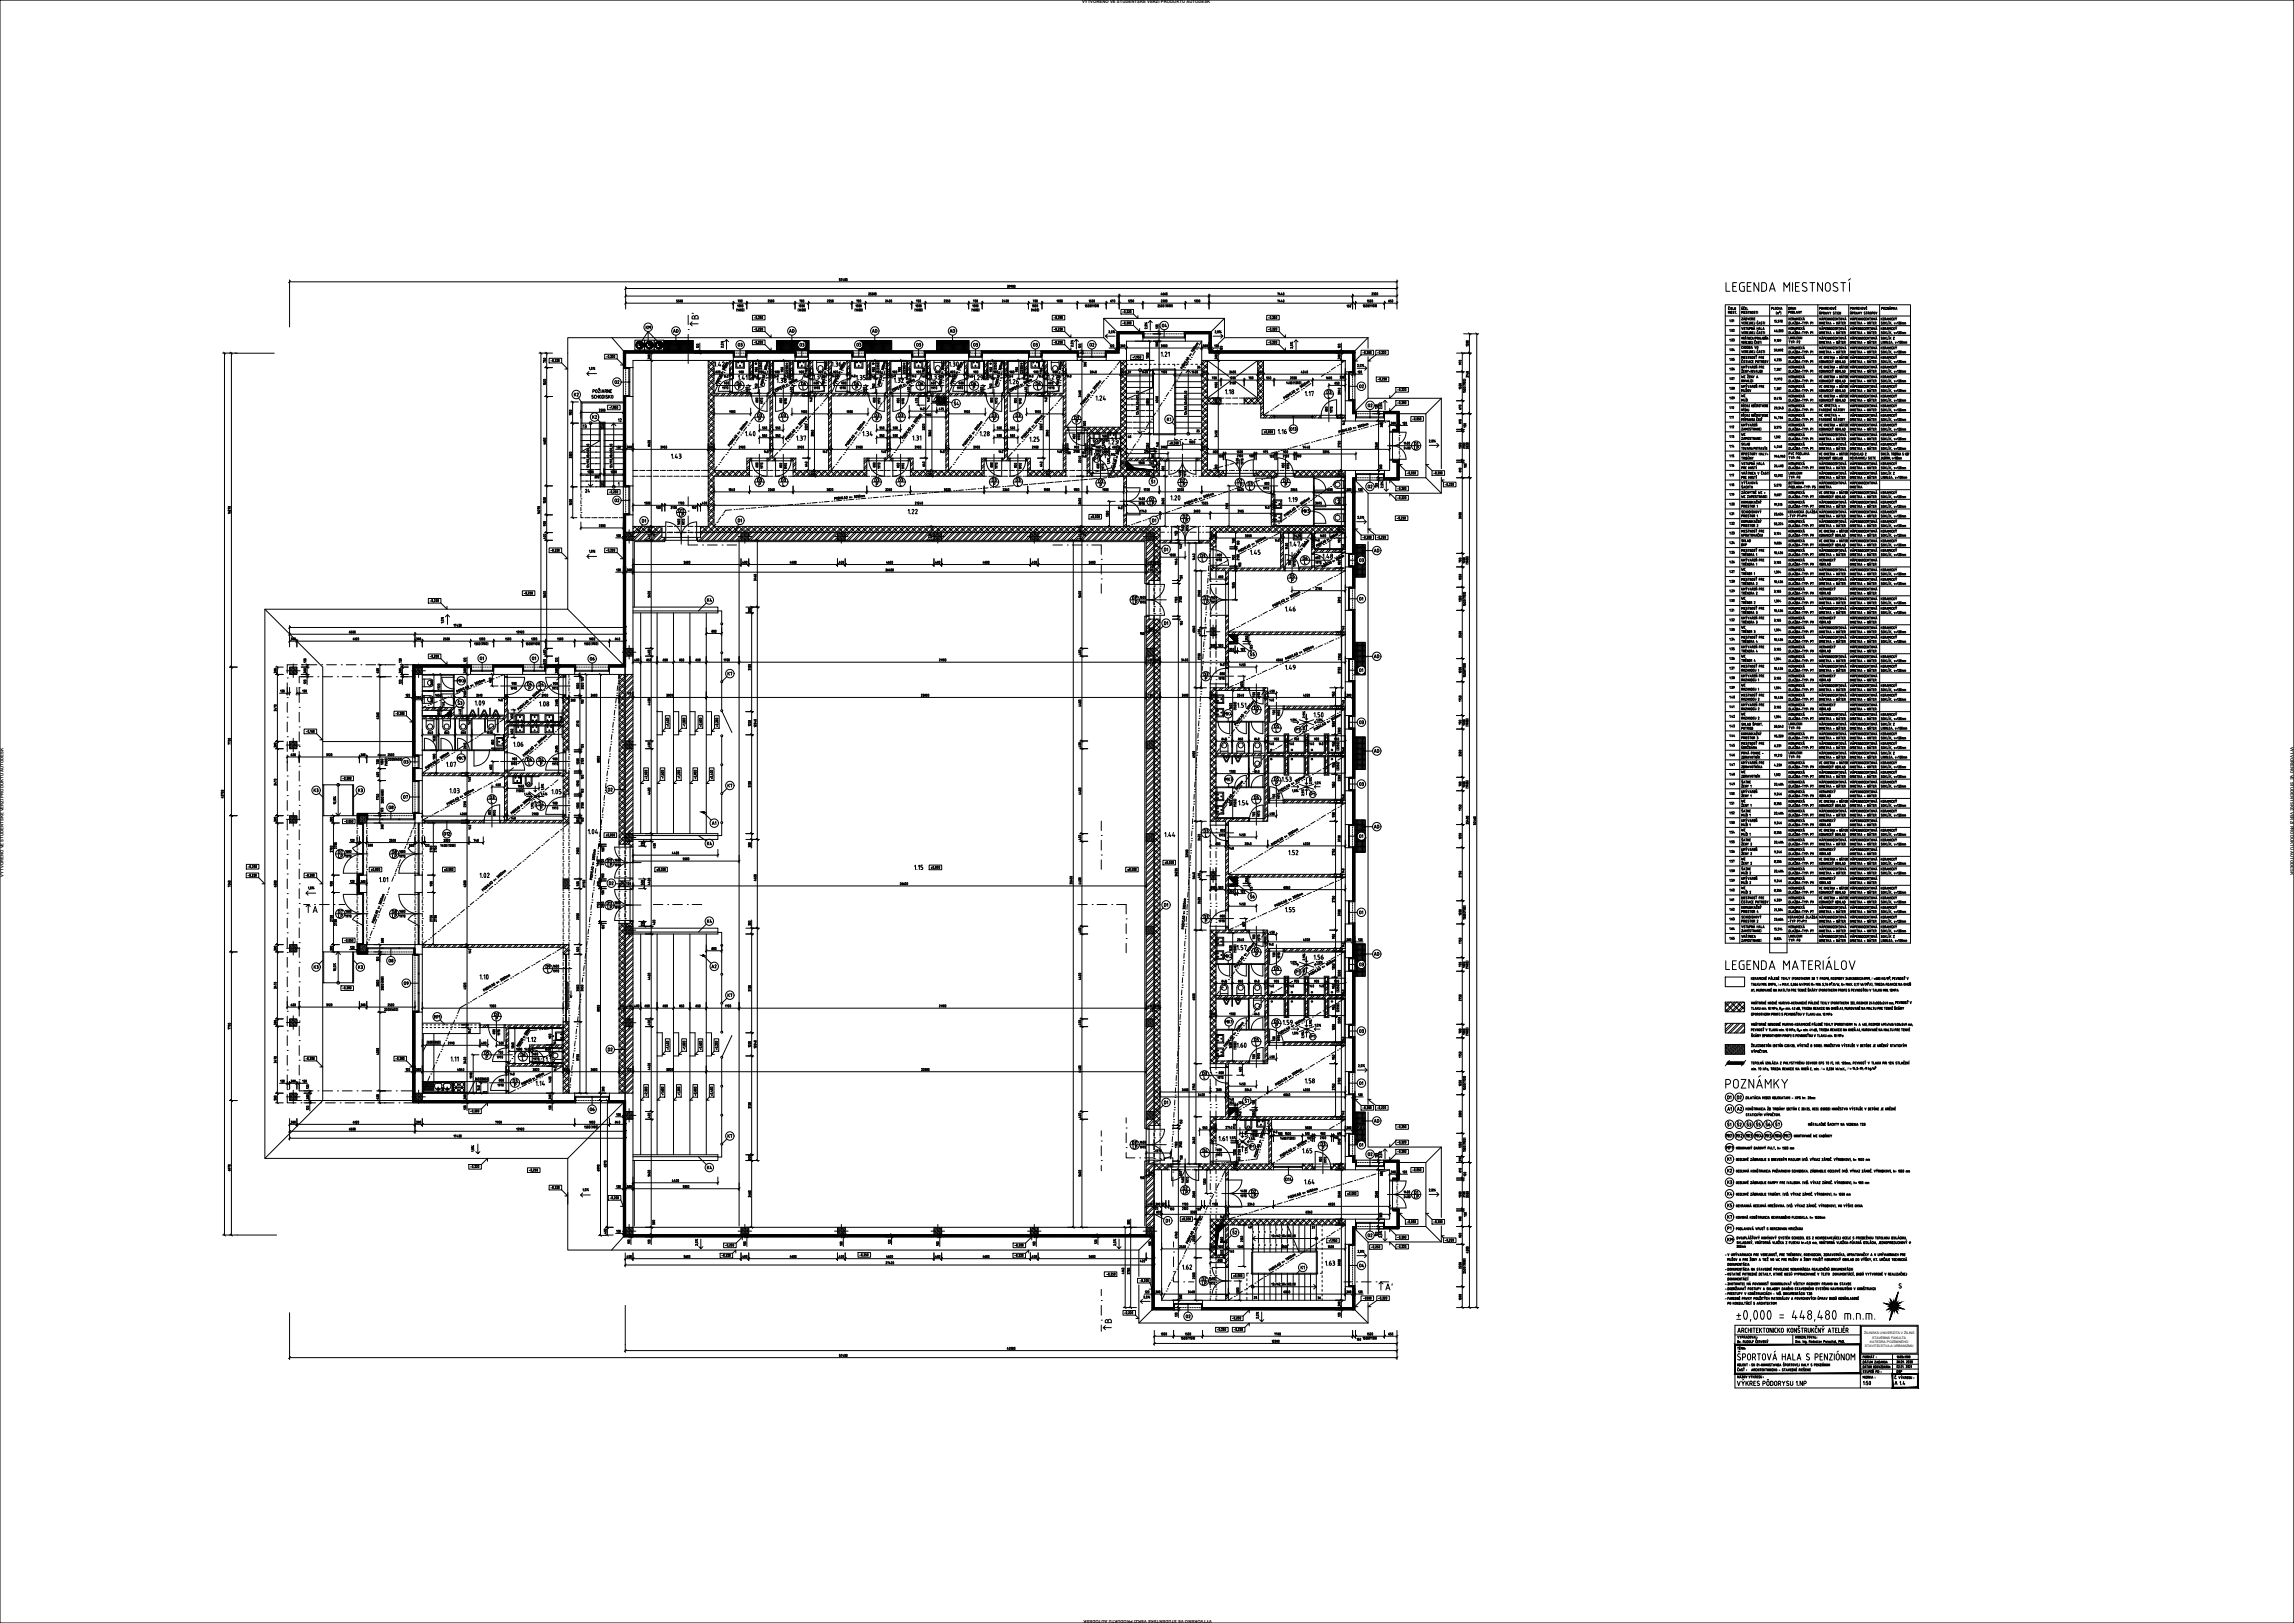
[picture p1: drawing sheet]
<svg xmlns="http://www.w3.org/2000/svg" width="2378mm" height="1682mm" viewBox="0 0 2378 1682" stroke-linecap="round" stroke-linejoin="round" font-family="sans-serif">
<defs><g id="words">
<g font-size="19">
<text x="1788" y="1006">LEGENDA MATERIÁLOV</text>
<text x="1788" y="1129">POZNÁMKY</text>
</g>
<g font-size="10.6">
<text x="1293" y="934">Š6</text>
<text x="1435" y="1338">A'</text>
</g>
<g font-size="10.1">
<text x="716" y="332">B'</text>
<text x="986" y="423">Š4</text>
<text x="472" y="733">Š3</text>
<text x="1296" y="1145" transform="rotate(-90 1296 1145)">Š7</text>
<text x="1808" y="1170">Š3</text>
<text x="1826" y="1170" transform="rotate(-90 1826 1170)">Š5</text>
<text x="1828" y="1170">Š6</text>
<text x="1846" y="1170" transform="rotate(-90 1846 1170)">Š7</text>
<text x="1283" y="1282" transform="rotate(-90 1283 1282)">Š2</text>
</g>
<g font-size="9.7">
<text x="1301" y="683" transform="rotate(-90 1301 683)">Š5</text>
<text x="1806" y="1170" transform="rotate(-90 1806 1170)">Š2</text>
</g>
<g font-size="9.3">
<text x="1198" y="504" transform="rotate(-90 1198 504)">Š1</text>
<text x="1795" y="1170" transform="rotate(-90 1795 1170)">Š1</text>
</g>
<text font-size="8.8" x="861" y="381">1.36</text>
<g font-size="8.4">
<text x="739" y="381">1.42</text>
<text x="1045" y="399">1.26</text>
<text x="1324" y="451">1.16</text>
<text x="695" y="476">1.43</text>
<text x="1336" y="567">1.47</text>
<text x="1331" y="635">1.46</text>
<text x="1206" y="869">1.44</text>
<text x="1361" y="996">1.56</text>
<text x="1351" y="1228">1.64</text>
</g>
<g font-size="7.9">
<text x="761" y="320">1000</text>
<text x="825" y="320">1000</text>
<text x="884" y="320">1000</text>
<text x="946" y="320">1000</text>
<text x="1005" y="320">1000</text>
<text x="1067" y="320">1000</text>
<text x="1199" y="320">2500</text>
<text x="1085" y="394">1.27</text>
<text x="748" y="400">600</text>
<text x="841" y="400">600</text>
<text x="870" y="400">600</text>
<text x="963" y="400">600</text>
<text x="992" y="400">600</text>
<text x="1084" y="400">600</text>
<text x="788" y="419" transform="rotate(-90 788 419)">800</text>
<text x="909" y="419" transform="rotate(-90 909 419)">800</text>
<text x="1031" y="419" transform="rotate(-90 1031 419)">800</text>
<text x="1135" y="416">1.24</text>
<text x="812" y="420" transform="rotate(-90 812 420)">800</text>
<text x="934" y="420" transform="rotate(-90 934 420)">800</text>
<text x="1056" y="420" transform="rotate(-90 1056 420)">800</text>
<text x="1378" y="429" transform="rotate(-90 1378 429)">800</text>
<text x="1117" y="457" transform="rotate(-90 1117 457)">800</text>
<text x="1454" y="468">2400</text>
<text x="788" y="487" transform="rotate(-90 788 487)">800</text>
<text x="812" y="487" transform="rotate(-90 812 487)">800</text>
<text x="909" y="487" transform="rotate(-90 909 487)">800</text>
<text x="934" y="487" transform="rotate(-90 934 487)">800</text>
<text x="1031" y="487" transform="rotate(-90 1031 487)">800</text>
<text x="1056" y="487" transform="rotate(-90 1056 487)">800</text>
<text x="1141" y="488" transform="rotate(-90 1141 488)">800</text>
<text x="1333" y="487" transform="rotate(-90 1333 487)">800</text>
<text x="1295" y="576">1.45</text>
<text x="1259" y="579">800</text>
<text x="1361" y="581">600</text>
<text x="1520" y="587" transform="rotate(-90 1520 587)">1000</text>
<text x="1340" y="588" transform="rotate(-90 1340 588)">700</text>
<text x="1262" y="702">800</text>
<text x="528" y="712">900</text>
<text x="1303" y="725" transform="rotate(-90 1303 725)">700</text>
<text x="1324" y="743" transform="rotate(-90 1324 743)">700</text>
<text x="1520" y="755" transform="rotate(-90 1520 755)">1000</text>
<text x="400" y="790">2000</text>
<text x="528" y="790">900</text>
<text x="570" y="790">900</text>
<text x="399" y="796" transform="rotate(-90 399 796)">1000</text>
<text x="1520" y="819" transform="rotate(-90 1520 819)">1000</text>
<text x="1324" y="830" transform="rotate(-90 1324 830)">700</text>
<text x="399" y="835" transform="rotate(-90 399 835)">2000</text>
<text x="570" y="836">900</text>
<text x="1283" y="835">1.54</text>
<text x="510" y="847" transform="rotate(-90 510 847)">800</text>
<text x="1303" y="849" transform="rotate(-90 1303 849)">700</text>
<text x="1263" y="864">800</text>
<text x="455" y="879">1400</text>
<text x="454" y="884" transform="rotate(-90 454 884)">2750</text>
<text x="1331" y="946">1.55</text>
<text x="1262" y="953">800</text>
<text x="454" y="956" transform="rotate(-90 454 956)">2750</text>
<text x="1303" y="976" transform="rotate(-90 1303 976)">700</text>
<text x="1324" y="994" transform="rotate(-90 1324 994)">700</text>
<text x="1520" y="1006" transform="rotate(-90 1520 1006)">1000</text>
<text x="399" y="1029" transform="rotate(-90 399 1029)">2000</text>
<text x="606" y="1028" transform="rotate(-90 606 1028)">2650</text>
<text x="396" y="1050">2000</text>
<text x="515" y="1074" transform="rotate(-90 515 1074)">800</text>
<text x="1520" y="1075" transform="rotate(-90 1520 1075)">1000</text>
<text x="1324" y="1082" transform="rotate(-90 1324 1082)">700</text>
<text x="514" y="1094">700</text>
<text x="550" y="1096">600</text>
<text x="1303" y="1100" transform="rotate(-90 1303 1100)">700</text>
<text x="1261" y="1115">800</text>
<text x="515" y="1123">800</text>
<text x="1259" y="1195">900</text>
<text x="1285" y="1238">1400</text>
<text x="1454" y="1244">2400</text>
<text x="1521" y="1321" transform="rotate(-90 1521 1321)">2500</text>
<text x="1411" y="1349">-0200</text>
</g>
<g font-size="7.5">
<text x="1274" y="400">2100</text>
<text x="1060" y="420" transform="rotate(-90 1060 420)">1970</text>
<text x="1454" y="462">1400</text>
<text x="1290" y="482" transform="rotate(-90 1290 482)">1970</text>
<text x="1060" y="487" transform="rotate(-90 1060 487)">1970</text>
<text x="1308" y="504">800</text>
<text x="694" y="529">2100</text>
<text x="1180" y="622">1600</text>
<text x="571" y="712">900</text>
<text x="528" y="716">1970</text>
<text x="606" y="717" transform="rotate(-90 606 717)">2020</text>
<text x="606" y="793" transform="rotate(-90 606 793)">2100</text>
<text x="606" y="839" transform="rotate(-90 606 839)">2100</text>
<text x="351" y="881" transform="rotate(-90 351 881)">2750</text>
<text x="351" y="961" transform="rotate(-90 351 961)">2750</text>
<text x="1372" y="1206" transform="rotate(-90 1372 1206)">800</text>
<text x="1252" y="1328">1400</text>
</g>
<g font-size="7.1">
<text x="418" y="1022">O9</text>
<text x="1144" y="1372">B</text>
</g>
<g font-size="6.6">
<text x="1204" y="340">O4</text>
<text x="669" y="342">KM</text>
<text x="697" y="346">AD</text>
<text x="817" y="346">AD</text>
<text x="903" y="346">AD</text>
<text x="984" y="346">AD</text>
<text x="764" y="360">O3</text>
<text x="828" y="360">O3</text>
<text x="887" y="360">O3</text>
<text x="949" y="360">O3</text>
<text x="1008" y="360">O3</text>
<text x="1070" y="360">O3</text>
<text x="1129" y="360">O2</text>
<text x="636" y="399">O2</text>
<text x="763" y="400">D6</text>
<text x="829" y="400">D6</text>
<text x="884" y="400">D6</text>
<text x="951" y="400">D6</text>
<text x="1006" y="400">D6</text>
<text x="1073" y="400">D6</text>
<text x="1408" y="403">O2</text>
<text x="594" y="412">K2</text>
<text x="1374" y="409">D3</text>
<text x="1417" y="423">O2</text>
<text x="613" y="435">K2</text>
<text x="784" y="433">D3</text>
<text x="809" y="433">D3</text>
<text x="906" y="433">D3</text>
<text x="930" y="433">D3</text>
<text x="1027" y="433">D3</text>
<text x="1052" y="433">D3</text>
<text x="1113" y="436">D3</text>
<text x="1209" y="437">K1</text>
<text x="640" y="438">12</text>
<text x="609" y="444" transform="rotate(-90 609 444)">13</text>
<text x="1337" y="447">O13</text>
<text x="1465" y="463">D1</text>
<text x="1465" y="467">LP</text>
<text x="1133" y="479">P1</text>
<text x="784" y="500">D3</text>
<text x="809" y="500">D3</text>
<text x="906" y="500">D3</text>
<text x="930" y="500">D3</text>
<text x="1027" y="500">D3</text>
<text x="1052" y="500">D3</text>
<text x="1137" y="501">D3</text>
<text x="1222" y="501">D2</text>
<text x="1282" y="501">D2</text>
<text x="1329" y="501">D3</text>
<text x="1223" y="505">LP</text>
<text x="1282" y="506">LP</text>
<text x="1293" y="504">D3</text>
<text x="1417" y="507">O2</text>
<text x="606" y="512">24</text>
<text x="636" y="521">O2</text>
<text x="1191" y="520">D2</text>
<text x="1191" y="525">LP</text>
<text x="702" y="532">D11</text>
<text x="1349" y="532">MK5</text>
<text x="703" y="536">LP</text>
<text x="1225" y="538">D2</text>
<text x="664" y="543">D1</text>
<text x="764" y="542">D1</text>
<text x="1193" y="542">D1</text>
<text x="1226" y="543">LP</text>
<text x="1205" y="572">D1</text>
<text x="1423" y="573">AD</text>
<text x="1244" y="579">D3</text>
<text x="1349" y="581">D6</text>
<text x="1408" y="583">O3</text>
<text x="1336" y="600">D5</text>
<text x="1247" y="623">D2</text>
<text x="1408" y="623">O1</text>
<text x="732" y="625">K4</text>
<text x="1173" y="627">LP</text>
<text x="1247" y="627">LP</text>
<text x="1206" y="649">D1</text>
<text x="1423" y="683">AD</text>
<text x="496" y="685">O1</text>
<text x="551" y="685">O1</text>
<text x="611" y="685">O6</text>
<text x="753" y="701">K7</text>
<text x="1247" y="702">D3</text>
<text x="1408" y="697">O1</text>
<text x="473" y="708">MK6</text>
<text x="545" y="712">D4</text>
<text x="557" y="712">D4</text>
<text x="1299" y="736">D5</text>
<text x="1268" y="743">MK4</text>
<text x="1320" y="755">D5</text>
<text x="1408" y="751">O3</text>
<text x="1342" y="759">P1</text>
<text x="1423" y="781">AD</text>
<text x="473" y="788">MK7</text>
<text x="545" y="790">D4</text>
<text x="557" y="790">D4</text>
<text x="418" y="792">O3</text>
<text x="1320" y="810">D5</text>
<text x="1269" y="811">MK3</text>
<text x="1408" y="815">O3</text>
<text x="324" y="822">K3</text>
<text x="370" y="822">K3</text>
<text x="629" y="821">D2</text>
<text x="753" y="817">K7</text>
<text x="1357" y="826">P1</text>
<text x="417" y="829">O7</text>
<text x="507" y="829">D3</text>
<text x="1299" y="829">D5</text>
<text x="402" y="840">O8</text>
<text x="557" y="836">D4</text>
<text x="737" y="856">A1</text>
<text x="1247" y="864">D3</text>
<text x="459" y="867">O12</text>
<text x="1408" y="869">O1</text>
<text x="732" y="877">K4</text>
<text x="349" y="886">D7</text>
<text x="405" y="886">D8</text>
<text x="350" y="890">LP</text>
<text x="406" y="890">LP</text>
<text x="629" y="899">LP</text>
<text x="630" y="918">D2</text>
<text x="1206" y="941">D1</text>
<text x="349" y="948">D7</text>
<text x="405" y="948">D8</text>
<text x="629" y="943">LP</text>
<text x="350" y="952">LP</text>
<text x="406" y="952">LP</text>
<text x="1247" y="953">D3</text>
<text x="1408" y="948">O1</text>
<text x="732" y="957">K4</text>
<text x="1299" y="987">D5</text>
<text x="1268" y="994">MK2</text>
<text x="402" y="998">O8</text>
<text x="324" y="1005">K3</text>
<text x="370" y="1005">K3</text>
<text x="564" y="1005">D9</text>
<text x="737" y="1004">A2</text>
<text x="1320" y="1006">D5</text>
<text x="1408" y="1002">O3</text>
<text x="1342" y="1010">P1</text>
<text x="753" y="1034">K7</text>
<text x="511" y="1054">D3</text>
<text x="449" y="1057">MP1</text>
<text x="1269" y="1062">MK1</text>
<text x="1408" y="1071">O3</text>
<text x="1357" y="1077">P1</text>
<text x="1299" y="1080">D5</text>
<text x="629" y="1090">D2</text>
<text x="501" y="1094">D5</text>
<text x="539" y="1096">D6</text>
<text x="1245" y="1115">D3</text>
<text x="531" y="1123">D3</text>
<text x="1408" y="1125">O1</text>
<text x="1206" y="1145">D1</text>
<text x="1790" y="1140">D1</text>
<text x="1800" y="1140">D2</text>
<text x="611" y="1153">O6</text>
<text x="1790" y="1152">A1</text>
<text x="1800" y="1152">A2</text>
<text x="1423" y="1165">AD</text>
<text x="753" y="1180">K7</text>
<text x="1789" y="1180">MK1</text>
<text x="1799" y="1180">MK2</text>
<text x="1809" y="1180">MK3</text>
<text x="1819" y="1180">MK4</text>
<text x="1829" y="1180">MK5</text>
<text x="1839" y="1180">MK6</text>
<text x="1849" y="1180">MK7</text>
<text x="1173" y="1191">LP</text>
<text x="1295" y="1191">P1</text>
<text x="1368" y="1188">D3</text>
<text x="1789" y="1192">MP1</text>
<text x="1246" y="1195">D4</text>
<text x="1417" y="1199">O2</text>
<text x="1790" y="1204">K1</text>
<text x="732" y="1213">K4</text>
<text x="1790" y="1216">K2</text>
<text x="1331" y="1225">O14</text>
<text x="1790" y="1228">K3</text>
<text x="1225" y="1234">D2</text>
<text x="1226" y="1239">LP</text>
<text x="1296" y="1238">D2</text>
<text x="1465" y="1239">D1</text>
<text x="1790" y="1240">K4</text>
<text x="1465" y="1243">LP</text>
<text x="1790" y="1252">K5</text>
<text x="1790" y="1264">K7</text>
<text x="1208" y="1268">D1</text>
<text x="1790" y="1276">P1</text>
<text x="1417" y="1283">O2</text>
<text x="1347" y="1317">K1</text>
<text x="1408" y="1314">O4</text>
<text x="1245" y="1329">D2</text>
<text x="1245" y="1333">LP</text>
<text x="1228" y="1367">O2</text>
</g>
<g font-size="6.2">
<text x="1837" y="566">9,826</text>
<text x="1837" y="826">9,246</text>
<text x="1837" y="856">9,246</text>
<text x="1423" y="859">AD</text>
<text x="1837" y="886">9,246</text>
<text x="1837" y="916">9,246</text>
<text x="1423" y="991">AD</text>
<text x="1320" y="1061">D5</text>
<text x="1408" y="1189">O1</text>
<text x="1296" y="1242">LP</text>
<text x="1790" y="1287">KM</text>
</g>
<g font-size="5.7">
<text x="1168" y="388">37</text>
<text x="1239" y="449">25</text>
<text x="1168" y="455">48</text>
<text x="1792" y="785">1.46</text>
<text x="1293" y="1274">48</text>
<text x="1359" y="1275">37</text>
<text x="1299" y="1347">25</text>
<text x="1365" y="1348">36</text>
</g>
<g font-size="5.3">
<text x="1240" y="383">36</text>
<text x="1792" y="485">1.16</text>
<text x="1792" y="685">1.36</text>
<text x="1800" y="1388">VYPRACOVAL:</text>
<text x="1860" y="1388">KONZULTOVAL:</text>
</g>
<g font-size="4.4">
<text x="1122" y="4">VYTVOŘENO VE STUDENTSKÉ VERZI PRODUKTU AUTODESK</text>
<text x="2374" y="774" transform="rotate(90 2374 774)">VYTVOŘENO VE STUDENTSKÉ VERZI PRODUKTU AUTODESK</text>
<text x="3" y="908" transform="rotate(-90 3 908)">VYTVOŘENO VE STUDENTSKÉ VERZI PRODUKTU AUTODESK</text>
<text x="1256" y="1679" transform="rotate(-180 1256 1679)">VYTVOŘENO VE STUDENTSKÉ VERZI PRODUKTU AUTODESK</text>
</g>
<g font-size="3.8">
<text x="1843" y="1022">ƛ</text>
<text x="1887" y="1109">Λ</text>
</g>
<g font-size="3.5">
<text x="1940" y="1015">Ρ</text>
<text x="1915" y="1109">Ρ</text>
<text x="1932" y="1382">ŽILINSKÁ UNIVERZITA V ŽILINE</text>
<text x="1941" y="1387">STAVEBNÁ FAKULTA</text>
<text x="1933" y="1396">STAVITEĽSTVA A URBANIZMU</text>
<text x="1938" y="1392">KATEDRA POZEMNÉHO</text>
</g>
</g></defs>
<g fill="none" stroke="#000" stroke-width="1.04">
<path d="M0 0h2378v1682h-2378zM300 290v49M300 292h1148M649 297v23M649 299h799M870 291h1M871 289h-1v1h1v1M872 289h1l-1 2M874 289v1h1M874 290v1M876 289l1 1-1 1zM878 289v1v1z"/>
<path d="M1044 296h1v1M1045 297h.1M1045 297l-1 1M1047 297h.1M1047 297v-1v1M1047 297l-1 1M1048 297h1M1048 297v-1l1 1-1 1M1050 297h.1M1050 297h1M1051 297h.1M1052 296v1v1z"/>
<path d="M1448 290v30M649 314h799M649 307h799M702 311h-1v1h1l-1 1M703 313h.1M704 312v1M704 311h-1v1M707 311l1 1-1 1zM765 311h1l-1 2M767 313v-2v2M769 313v-2v2M796 311h1l-1 2h1"/>
<path d="M799 311h-1v1h1l-1 1M800 311l1 1-1 1zM802 311v1v1zM829 311h1l-1 2M831 313v-2v2M833 313v-2v2M858 311h1l-1 2h1M859 311h1l-1 2h1M861 313h1M862 312v1M862 311h-1l1 1M863 311l1 1-1 1z"/>
<path d="M888 311h1l-1 2M890 313v-2v2M892 313v-2v2M900 304h1l-1 2h1M903 303h-1v1l1 1-1 1M905 303h-1v1l1 1-1 1M906 305h.1M906 305h1h-1M908 303v1v2zM918 311h1l-1 2h1M920 311v2h1M921 312v1"/>
<path d="M922 311l1 1-1 1M922 311v2M924 311v1v1zM950 311h1l-1 2M952 313v-2v2M954 313v-2v2M979 311h1l-1 2h1M980 311h1l-1 2h1M982 313h1M983 312v1M983 311h-1l1 1M984 311l1 1-1 1z"/>
<path d="M1009 311h1l-1 2M1011 313v-2v2M1013 311v2M1039 311h1l-1 2h1M1041 311v2h1M1042 312v1M1043 311l1 1-1 1M1043 311v2M1045 311v1v1zM1071 311h1l-1 2M1073 313v-2v2M1075 313v-2v2"/>
<path d="M1096 311v2M1099 311h1l-1 1M1099 312h.1M1099 312l1 1h-1M1101 311v1v1zM1117 312v8M1129 311v2M1131 311h-1v1h1l-1 1M1132 311l1 1-1 1zM1134 311l1 1-1 1zM1147 312v8M1151 313h1v-1h-1v1"/>
<path d="M1152 311l-1 1M1153 311h1v2M1155 311l1 1-1 1zM1160 305v15M1170 311v2M1171 311h1l-1 2h1M1173 313h.1M1173 311h.1M1173 312h.1M1173 311v2M1175 311v1v1zM1185 312v8"/>
<path d="M1204 311l1 1M1204 303l-1 2h2M1204 305v1M1205 311h1v1M1206 304v2l1-1M1206 304l1 1M1206 303v1M1206 305h.1M1207 304l1 1v1zM1207 313l1-2v2M1208 303l-1 1M1209 313v-2l1 2"/>
<path d="M1209 303l1 1v2zM1229 312v8M1238 311h1v2M1240 311l-1 2h1M1240 311h-1M1241 311h1v1M1241 312h1M1242 312v1h-1M1243 311l1 1-1 1zM1253 305v15M1324 311h1v2M1324 304l1-1v3"/>
<path d="M1327 311l-1 2h1M1327 303l-1 2h1M1327 305v1M1327 312v1M1329 311l-1 2h1M1329 303l-1 2h1M1329 305v1M1329 312v1M1331 311v2M1331 304v2M1331 311l-1 1 1 1M1331 304h-1l1 2"/>
<path d="M1396 317l1-1v2M1398 316l1 2h-1M1400 318h.1M1400 318v-2v2M1402 305v15M1405 312v8M1417 311h1v2M1419 311v1h1l-1 1M1421 311v1v1zM1422 304h1l-1 2h1M1422 311l1 1v1zM1424 303l1 1h-1"/>
<path d="M1424 304h.1M1424 304l1 1-1 1M1426 303l1 1-1 2zM1428 304v2M1435 312v8M1440 313v-1v1M1440 311v1M1442 311h-1v1h1l-1 1M1443 311l1 1v1zM780 339h13v5h-13zM780 327h13v5h-13zM782 329h1"/>
<path d="M784 330h.1M784 330v-2v2M785 330v1M787 328v1l-1 1h1M787 328h-1M789 328h-1v1h1l-1 1M790 330v-2v2M790 330h.1M1091 339h13v5h-13zM1091 327h13v5h-13zM1092 329h2M1095 330h.1"/>
<path d="M1095 330v-2v2M1096 330v1M1097 328l1 1-1 1h1M1097 328h.1M1099 328l1 2h-1M1101 330h.1M1101 330v-2v2M1162 332h13v5h-13zM1162 321h13v5h-13zM1164 335h1M1164 323h1M1166 334v1v1z"/>
<path d="M1166 322v1v1zM1167 336h.1M1167 324v1M1168 334h1l-1 2h1M1168 322h1l-1 2h1M1170 322h1l-1 2h1M1170 334l1 1-1 1zM1172 334l1 1-1 1zM1172 322l1 1-1 1zM1175 337l6 7v-3M1175 326l5 4v-3M1198 339h1"/>
<path d="M1198 337h2M1200 338v1l-1-1-1 1M1202 336v10M1313 339h13v5h-13zM1313 327h13v5h-13zM1315 329h1M1317 330h.1M1317 330v-2v2M1318 330v1M1320 328v1l-1 1h1M1320 328h-1M1322 328h-1v1h1l-1 1"/>
<path d="M1323 330h.1M1323 330v-2v2M722 359h1M722 357h2l-1 1zM724 358v1l-1-1-1 1M725 356v10M780 352h13v5h-13zM782 355h1M782 342h1M784 356h.1M784 356v-2v2M784 340l1 1-1 1z"/>
<path d="M785 356h.1M785 342v1M786 354h1l-1 2h1M786 340h1l-1 2h1M788 340h1l-1 2h1M788 356h1M788 356v-2l1 2M790 356v-2v2M790 340l1 1-1 1zM790 356h.1M793 357l6 7v-3M793 344l6 6v-3"/>
<path d="M1091 352h13v5h-13zM1092 355h2M1092 342h2M1095 356h.1M1095 356v-2v2M1095 340v1v1zM1096 356h.1M1096 342v1M1097 354h1l-1 2h1M1097 340h1l-1 2h1M1099 340h1l-1 2h1M1099 356h.1"/>
<path d="M1099 356v-2v2M1101 356h.1M1101 356v-2v2M1101 340v1v1zM1104 357l6 7v-3M1104 344l6 6v-3M1118 359h1M1118 357h2l-1 1zM1120 358v1l-1-1-1 1M1122 356v8M1151 358v-1v3M1152 358h1l-1 2h1"/>
<path d="M1154 357l1 1-1 2zM1158 355v8M1160 355v8M1162 357l1 1h-1M1162 360h.1M1162 358l1 1M1163 359l-1 1M1163 359h1M1166 357v1v2zM1168 358v5M1186 354h8M1192 354v121"/>
<path d="M1196 346h8M1196 344h8M1200 340h-2l1 1M1204 357l1 1h-1M1204 360h.1M1204 358l1 1M1205 359l-1 1M1206 359h.1M1206 359l-1-1 1-1v2v1M1208 357v1v2zM1209 357l1 1-1 2zM1246 358v5"/>
<path d="M1247 357l1 1M1247 360h1M1248 358v1M1248 359v1M1249 359h1M1251 357l1 1-1 1M1251 357v2M1253 355v8M1256 355v8M1259 358l1-1v3M1260 358h1l-1 2h1M1262 357l1 1v2z"/>
<path d="M1265 359h2l-1 1zM1313 352h13v5h-13zM1315 355h1M1315 342h1M1317 356h.1M1317 356v-2v2M1317 340l1 1-1 1zM1318 356h.1M1318 342v1M1319 354h1l-1 2h1M1319 340h1l-1 2h1M1321 340h1l-1 2h1"/>
<path d="M1321 356h1M1321 356v-2l1 2M1323 356h.1M1323 356v-2v2M1323 340l1 1-1 1zM1326 357l6 7v-3M1326 344l6 6v-3M1387 359h1M1387 357h2l-1 1zM1389 358v1l-1-1-1 1M1391 356v1010M1517 346h16"/>
<path d="M1520 357h2l-1 1zM1520 355h2l-1 1zM1520 353l2 1h-1zM1522 358h-2v1M1523 346v1009M1531 346v1009M231 366h15M233 366v914M240 366v914M244 366h40M559 366h14M561 366v325"/>
<path d="M563 373v1h1l1-1 1 1M563 372h3h-2zM566 375h-3l1 1M567 366v325M569 371h13v5h-13zM571 374h1M573 373h1l-1 2zM575 375h-1M575 373h1M576 373l-1 2h1M577 373h1l-1 2h1M579 373h1l-1 2"/>
<path d="M579 373v2M582 376l7 6h-3M627 367h13v5h-13zM629 370h1M631 368v1v2zM632 371h.1M633 369h1l-1 2h1M635 368l1 1-1 2zM637 368v1v2zM640 372l6 6h-3M669 366h8M669 374h8"/>
<path d="M672 368h2h-1zM673 372h.1M673 372l-1-1v1M673 372l1-1v1M675 366v194M719 366h8M719 364h8M724 360h-2l1 1M784 374h4M786 374v34M811 374h4M813 374v19"/>
<path d="M832 374h8M838 374v114M906 374h4M908 374v34M933 374h4M935 374v19M954 374h8M960 374v114M1027 374h4M1029 374v34M1054 374h4M1056 374v19"/>
<path d="M1076 374h8M1081 374v114M1116 366h8M1116 374h8M1120 360h-2l1 1M1124 364h-2v908M1124 376h2h-1zM1125 379v1M1125 379h-1v1M1125 379h1v1M1150 361h114M1172 368h13v5h-13z"/>
<path d="M1174 371h1M1175 370v1M1176 369h1v2M1178 371l-1 1M1179 370h-1l1-1v1l-1 1M1180 371h1M1181 369h-1v1h1v1M1182 369l1 1-1 1zM1188 369v1h1M1188 368h3h-2zM1188 366h3l-2 1zM1189 370h2"/>
<path d="M1191 371h-3h1M1191 370h.1M1258 366h7M1258 374h7M1260 368h2h-1zM1260 364h5M1261 372l-1-1v1M1261 372l1-1v1M1261 372h.1M1263 364v124M1265 361v1M1266 361h-1"/>
<path d="M1267 362h-2v1M1267 361v1l-1-1M1385 366h8M1385 374h8M1385 364h8M1387 372h.1M1387 368h2h-1zM1387 372h1M1388 372h.1M1388 372l1-1v1M1389 360h-2l1 1M1411 363h13v5h-13z"/>
<path d="M1411 368l-6 6h3M1413 366h1M1415 364v1v1M1415 364v2M1416 366v1M1417 365h1l-1 1h1M1419 364l1 1-1 1zM1421 364l1 1-1 1zM1426 368v-5h13v5h-13l-8 6h3M1428 366h1M1430 364l1 1-1 1M1430 364v2"/>
<path d="M1432 366l-1 1M1432 365h1l-1 1h1M1434 365h1l-1 1h1M1436 364l1 1-1 1zM1510 366h15M1513 374h2h-2zM1513 377h1v1h-1zM1514 377l1 1M1515 376l-2-1v1M1516 366v989M563 397v1l2-1 1 1M563 395h3l-2 1z"/>
<path d="M563 393l3 1h-2zM565 381h8M566 398h-3l1 1M740 382v8M740 388h141M742 386h.1M742 386l1-1v1h-1M744 385h1l-1 2h1M746 384l1 1-1 2zM750 389h1v2M752 389v2h1M753 390v1"/>
<path d="M754 389l1 1-1 1M754 389v2M757 382v8M759 382v8M766 385h1v1zM767 386l-1 1M768 384l1 1-1 2zM770 384l1 1-1 2zM774 400h5M777 400v8M777 382v8M780 382v8"/>
<path d="M782 389v2M783 383v1l1-1M783 400v1l1-1M783 381h2l-1 1zM783 398h2l-1 1zM783 385l1-1v1h-1zM784 389l-1 1h1M784 383h1v1M784 390v1M784 384l1 1M784 393h4M785 389l1 1v1z"/>
<path d="M787 385h1v1zM788 386l-1 1M789 384l1 1-1 2zM791 384v1v2zM798 382v8M801 382v8M803 389v2M803 385h1v1zM804 389v1h1M804 386v1M805 390v1M806 385v2"/>
<path d="M806 385h-1l1 2M806 391h1M806 391v-2l1 2M807 385h1l-1 2M807 385v2M810 383v1h1v-2l1 2M810 381v1M810 381h2h-2M811 384v1h-1l1-1 1 1M811 393h4M813 389v2M814 389v1h1"/>
<path d="M815 390v1M816 389l1 1v1zM819 382v8M821 400h5M822 382v8M823 400v8M829 385l1 1zM830 386l-1 1M831 384v1v2zM832 384l1 1v2zM834 389v2M835 383l2 1h-1z"/>
<path d="M835 382h2h-1zM836 389l-1 2h1M836 390v1M837 387h-2M837 385h-2v1M837 389l1 1v1zM840 382v8M843 382v8M850 385h1l-1 2h1M853 385v2M853 385h-1l1 2M859 382v8"/>
<path d="M862 382v8M862 389h1v2M864 389v1h1M864 390v1M866 385h1l-1 2h1M866 391h.1M866 391v-2v2M868 384l1 1-1 2zM878 382v8M881 382v8M882 389h1v2M884 389v1h1"/>
<path d="M885 390v1M886 389h1l-1 2zM895 400h5M898 400v8M899 388h184M899 382v8M902 382v8M903 389h1v2M904 381h3l-2 1zM904 398h3l-2 1zM905 389v1h1M905 390v1"/>
<path d="M906 384l-1 1 1-1 1 1M906 393h4M906 382l-1 2h-1v-1M906 400l-1 1h-1v-1M906 382l1 2M906 400l1 1M907 389l1 1-1 1zM909 385h1v1zM910 386l-1 1M911 384v1v2zM912 384l1 1v2zM920 382v8"/>
<path d="M923 382v8M924 389l1-1v3M925 385h1v1zM926 388l-1 2h2M926 390v1M926 386v1M927 384l1 1v2zM928 388v1v2zM929 384l1 1-1 2zM931 383v1h1l1-2v2M931 381h2l-1 1zM931 385l1-1v1h-1z"/>
<path d="M932 384l1 1M933 393h4M941 382v8M942 400h5M943 382v8M944 400v8M945 389h1v2M947 389l-1 1h2M947 390v1M949 389v1v1zM950 385h1v1zM951 386l-1 1"/>
<path d="M952 384l1 1-1 2zM954 384l1 1-1 2zM955 389h1v2M956 383l3 1h-2zM956 382h3h-2zM957 389v2h1M957 390v1M959 387h-3h1M959 385h-3l1 1M959 389v2M959 389v1v1M961 382v8"/>
<path d="M964 382v8M972 385h1l-1 2h1M974 384l1 1-1 2zM981 382v8M983 382v8M984 389v2M985 386h.1M985 386l1-1v1h-1M986 389l-1 1h1M986 390v1M987 385h1l-1 2h1M987 389h1v2z"/>
<path d="M989 384l1 1-1 2zM1000 382v8M1003 382v8M1004 389v2M1006 389l-1 2h1M1006 390v1M1008 389v1v1zM1009 385h1v1zM1010 386v1M1012 385v2M1012 385h-1l1 2M1013 384l1 1-1 2z"/>
<path d="M1017 400h5M1020 400v8M1021 382v8M1023 382v8M1025 389v2M1026 383v1h1l1-2v2M1026 400v1l2-1v1M1026 381h2l-1 1zM1026 398h2l-1 1zM1027 389l-1 1h1M1027 390v1M1027 384l-1 1h1v-1l1 1"/>
<path d="M1027 393h4M1029 389v2zM1030 385h1v1zM1031 386l-1 1M1032 384l1 1-1 2zM1034 385h1l-1 2M1034 385v2M1041 382v8M1044 382v8M1046 389v2M1047 385h1v1zM1047 389v1h1"/>
<path d="M1048 386l-1 1M1049 384l1 1-1 2zM1049 389h1v2M1049 389v2M1051 384v1v2zM1053 383v1h1v-2l1 2M1053 381h2l-1 1zM1053 385l1-1v1h-1zM1054 384l1 1M1062 382v8M1064 400h5M1065 382v8"/>
<path d="M1066 400v8M1067 389v2M1068 389v1h1M1069 390v1M1070 389l1 1v1zM1072 385h1v1zM1073 386l-1 1M1074 384l1 1-1 2zM1076 384v1v2zM1077 389h1v2M1078 383l2 1h-1zM1078 382h2h-1z"/>
<path d="M1079 389l-1 2h2M1079 390v1M1080 387h-2h1M1080 385h-2v1M1081 389v1v1zM1083 382v8M1086 388h316M1086 382v8M1093 385l1-1v1M1095 387l1-3v3M1102 382v8M1105 382v8"/>
<path d="M1106 389h1v2M1108 389l-1 1h2M1108 390v1M1110 389v1v1zM1130 385h1l-1 2h1M1134 384v2h1M1135 386v1M1136 384l1 1-1 2zM1162 382v8M1163 384v1M1163 385h.1M1163 385v1v1"/>
<path d="M1165 384v1v2zM1167 385h-1l1 2M1184 385v-1v3M1186 384l-1 2h1M1186 384h8M1186 386v1M1187 384l1 1v2zM1189 384l1 1-1 2zM1196 388v2M1204 385l1-1v3M1205 385l1-1v3M1207 384l1 1-1 2z"/>
<path d="M1209 384v1v2zM1218 388v2M1236 385v-1v3M1237 384v2h1M1238 386v1M1239 385v2l1-2M1241 385v2v-2M1246 388v2M1247 385h.1M1247 384v1M1247 385v1v1M1249 384v1v2z"/>
<path d="M1250 384l1 1v2zM1252 394h52M1252 382v18M1257 391h1l-1 2M1259 391v2zM1260 398v1l1-1 1 1M1260 397h2h-2zM1260 400l1 1v-1h-1M1260 391h1v2zM1261 400h1M1266 392v8M1275 385h1l-1 2h1"/>
<path d="M1275 391v2M1276 391h1l-1 2h1M1276 385l1 1v1zM1277 384l-1 1M1278 393v-2l1 2M1279 384v1v2zM1280 393v-2v2M1280 384l1 1-1 2zM1290 392v8M1295 391h1l-1 2M1297 391v2zM1299 391v2"/>
<path d="M1299 391h-1l1 2M1304 386v14M1305 384h.1M1305 387h.1M1305 385h.1M1305 384v3M1307 385v2M1308 384l1 1v2zM1310 394h85M1310 386v14M1314 391h-1v1h1l-1 1M1316 391h-1v1h1l-1 1"/>
<path d="M1317 391h1l-1 2zM1321 392v8M1338 390v1M1338 391h1l-1 2h1M1340 391v2zM1342 391v2zM1343 391h1l-1 2zM1349 384v2h1M1350 386v1M1351 385h1l-1 2h1M1353 384v2h1M1353 386v1"/>
<path d="M1355 384l1 1-1 2zM1361 392v8M1375 391v2M1376 392v1l1-1M1376 392h1M1377 391l-1 1M1378 397v6M1378 399h17M1378 391l1 1h-1zM1379 392l-1 1M1380 391h1l-1 2zM1386 396l1 2h-1"/>
<path d="M1388 396h.1M1388 396v2v-2M1389 390h1v1M1389 391h1M1390 391v1h-1M1393 390l1 1-1 1zM1395 382v23M1402 382v8v-2h3v2M1405 388h8M1408 385v-1v3M1409 385h1l-1 2h1M1411 384l1 1-1 2z"/>
<path d="M1427 391h13v5h-13zM1428 393h1M1431 392v1v1zM1432 394h.1M1433 392h1l-1 2h1M1433 392h.1M1435 392v1h1l-1 1M1437 392v1v1zM1510 385h8M1513 400h2h-2zM1513 398h2h-2zM1520 385h2l-1 1z"/>
<path d="M1521 390h-1v1M1521 390v1M1521 387h1M1521 390h1M1521 390h.1M1522 387v1l-2-1M1522 390v1M1522 389h-2M565 411h8M592 417h8M594 417v88M630 420h13v5h-13z"/>
<path d="M771 408h8M773 403h3l-2 1zM773 402h3h-2zM774 405h1M775 405v1l-2-1M784 400h1v1M785 402l-2-1v1M819 403h2l-1 1zM819 402h2h-1zM820 405h1M821 408h8M821 405v1l-2-1"/>
<path d="M832 410h14M832 408h8M840 412l2 1h-1zM841 414h1M841 414v1h-1M842 416h-2M844 410v84M892 408h8M895 403h2l-1 1zM895 402h2h-1zM896 405h1M897 405v1l-2-1"/>
<path d="M907 402l-3-1 1 1M941 403h2l-1 1zM941 402h2h-1zM942 405h1M942 408h8M943 405v1l-2-1M949 413v1l1-1M950 417h1M950 410h18M950 420h8M950 413h.1M951 416v2l-2-1"/>
<path d="M951 413v1M951 415h-2v1M952 410v10M954 408h8M961 412l3 1h-2zM963 414h1M963 414v1h-2M964 416h-3h1M966 410v84M967 416v2M968 416h1l-1 2h1M968 416h.1"/>
<path d="M970 416v1h1M970 417h.1M971 417l-1 1M971 416v-2h3v2v-2h7v2M974 411h1l-1 1M974 412h.1M974 412h1M975 413h-1M976 411v1h1M977 413h-1M978 411v1v1zM978 415l9 2"/>
<path d="M1014 408h8M1016 403h3l-2 1zM1016 402h3h-2zM1018 405h1M1018 405v1l-2-1M1028 402l-2-1v1M1062 403h3l-2 1zM1062 402h3h-2zM1064 405h1M1064 408h8M1064 405v1l-2-1M1076 410h14"/>
<path d="M1076 408h8M1083 412l2 1h-1zM1084 414h1M1085 414v1h-2M1085 416h-2h1M1088 410v84M1118 407l1 1M1118 405h2l-1 1zM1119 408h1M1119 411h.1M1119 411l-1-1v1M1119 409h1"/>
<path d="M1120 407l-1 1M1120 410h.1M1120 407h.1M1120 410l-1 1M1120 408v2l-2-1M1120 410v1M1120 407v1M1178 419h1M1179 415l1 1M1179 414h.1M1179 414l-1-1v1M1179 419h1"/>
<path d="M1179 414l1-1v1M1180 417h-2h2M1180 412h-2h2M1180 410h-2h2M1180 407l-2 1h2M1180 406h-2h2M1180 417h.1M1180 412h.1M1180 410h.1M1180 407v1M1180 406h.1M1180 419h.1"/>
<path d="M1180 415l-1 1M1180 409h1M1188 419v1M1188 419h3M1188 416h3h-2zM1188 414h3h-2zM1189 417v1M1189 419h.1M1189 417l-1 1M1189 417h1l1 1M1191 419v1M1228 419h1"/>
<path d="M1229 415l1 1M1229 414h.1M1229 414l-1-1v1M1229 419h1M1229 414l1-1v1M1230 417h-2h2M1230 412h-2h2M1230 410h-2h2M1230 407l-2 1h2M1230 406h-2h2M1230 417h.1M1230 412h.1"/>
<path d="M1230 410h.1M1230 407v1M1230 406h.1M1230 419h.1M1230 415l-1 1M1230 409h1M1257 419h8M1257 413h8M1260 415l2 1h-1zM1260 414h2h-1zM1261 417h-1v1M1261 417h1v1"/>
<path d="M1261 417v1M1262 402h-2M1387 408l1 1M1387 403h2h-1zM1388 404h1M1389 407h.1M1389 407h-1l1-1v1M1389 404v1h-2M1389 408v1l-1-1h-1M1426 420h2h-1zM1429 418v88M1447 402h13v4h-13z"/>
<path d="M1447 406l-6 7v-3M1447 415h13v5h-13zM1449 404h1M1449 418h1M1451 403v1v1zM1451 416v1v1zM1452 405h.1M1452 418v1M1453 403h1M1453 417l1-1v1M1454 403l-1 2h1M1454 417l-1 1h1"/>
<path d="M1455 403h1l-1 2h1M1455 416l1 1-1 1zM1457 403l1 1-1 1zM1457 416l1 1-1 1zM1510 415h8M1513 401v1l1-1 1 1M1515 403h-2M590 427h2l-1 1zM590 425l2 1v-1M590 425h2M592 439h8M592 430h-2h1"/>
<path d="M592 428h-2l1 1M602 425v8M602 427h44M622 424v1l-1 1h1M622 424h-1M623 424h1l-1 2h1M625 424l1 1-1 1zM627 424v1v1zM632 423h1M633 422v1M634 422v-1v2M635 423v1"/>
<path d="M638 423h.1M638 422v1M639 421h-1v1M640 421v1v1zM646 425v8M740 423v8M740 429h38M756 426h1v2M758 426h1v1zM759 427l-1 1M760 426h.1M760 426v2v-2"/>
<path d="M761 426h1M761 426v1l1 1M762 426v2M778 423v8M787 440v8M798 440v8M801 440v8M812 440v8M821 429h38M821 423v8M831 426v2M832 426h.1"/>
<path d="M832 426h1v1M832 426l1 1M833 427l-1 1M834 426h1M834 426v2l1-2M835 440h1h1M835 440h2M836 426h.1M836 426v2v-2M859 423v8M862 423v8M862 429h38"/>
<path d="M878 426v2M879 426h1v1zM880 427l-1 1M881 426h1M881 426v2l1-2M883 426h.1M883 426v2v-2M900 423v8M909 440v8M920 440v8M923 440v8M934 440v8"/>
<path d="M943 420v14M943 432h38M943 426h38M954 423v2M956 423l-1 1h1M956 424v1M956 440h2M957 423h1l-1 2h1M959 425h.1M959 424h1M959 429h1v2M960 423h-1v1"/>
<path d="M960 424l-1 1M961 429h1M961 430h1M962 429v1M962 430l-1 1M963 429v1v1zM964 429l1 1-1 1M964 429v2M971 422v6M974 423l-1 1h2M974 424v1M975 423h1v2"/>
<path d="M978 423h-1v1h1l-1 1M981 422v12M983 423v8M983 429h38M999 426h1v2M1001 427h1M1002 427l-1-1v1M1002 427l-1 1M1003 426h.1M1003 426v2v-2M1005 426h.1M1005 426v2v-2"/>
<path d="M1021 423v8M1030 440v8M1041 440v8M1044 440v8M1055 440v8M1064 429h38M1064 423v8M1073 426v2M1075 426v1h-1zM1075 427v1M1076 426h1M1076 426l1 2v-2"/>
<path d="M1078 426v2l1-2M1078 426h1M1078 440h1h1M1078 440h2M1102 423v8M1123 439h2h-1zM1123 437h2l-1 1zM1178 423l1 1M1179 426l1 1M1179 423l1 1h-1zM1180 429h-2v1M1180 428v1l-2-1v1"/>
<path d="M1180 425h-2M1180 421v1l-2-1v1M1180 426l-1 1M1180 420h1M1228 423l1 1M1229 426l1 1M1229 423l1 1h-1zM1230 429h-2v1M1230 428v1l-2-1v1M1230 425h-2M1230 421v1l-2-1v1M1230 426l-1 1"/>
<path d="M1230 420h1M1385 430h8M1386 433h7M1392 436l2 1h-1zM1393 438h1M1394 438v1h-2M1394 440h-2M1423 429h12M1423 426h8M1427 436h8M1428 423h-2M1428 421v1l-2-1v1"/>
<path d="M1431 438h2l-1 1zM1442 438h1v1M1442 439h1M1443 439v1h-1M1446 438h1l-1 2zM1447 420l-6 6v-3M1451 435v8M1454 438h1v2M1455 438h1l-1 2h1M1458 438v2zM1463 432h13v5h-13zM1464 434h1"/>
<path d="M1466 433l1 1v1zM1468 435v1M1469 433l1 1-1 1zM1471 434v1h-1M1471 433h-1l1 1M1472 433l1 1-1 1M1472 433v2M1510 429h15M1513 423l1 1M1513 435h2l-2 1zM1513 420h2l-2 1zM1514 423l1 1h-1z"/>
<path d="M1515 437h-2M1515 422l-2-1v2M1517 439h3l-2 1zM563 458h1M563 454h3l-2 1zM564 456h.1M564 456l-1 1M564 456h1l1 1M564 458h2l-2 1zM565 460h1M565 459v2l-2-1M646 460v8"/>
<path d="M649 460v8M656 460v8M672 459h2h-1zM672 457h2h-1zM734 460v8M740 460v8M787 452v8M787 446h11M787 454h11M791 442h-1v1l1 1-1 1M791 450h-1v1l1 1-1 1M793 442h-1v1l1 1"/>
<path d="M793 450h-1v1l1 1M793 444h.1M793 452h.1M793 444l-1 1M793 452l-1 1M794 442l1 1-1 1M794 450l1 1-1 1M794 442v2M794 450v2M798 452v16M801 452v16M801 446h11"/>
<path d="M801 454h11M805 442h-1v1l1 1-1 1M805 450h-1v1l1 1-1 1M807 442h-1v1l1 1-1 1M807 450h-1l1 2-1 1M808 442l1 1-1 2zM808 450l1 1-1 2zM812 452v8M836 445h.1M836 445h-1v1M836 445h1v1M837 443v1l-2-1v1"/>
<path d="M837 441v1l-2-1v1M841 448l1 1M841 446h2l-1 1zM842 452h.1M842 452l-1-1v1M842 452l1-1v1M842 448h1l-1 1zM859 460v8M862 460v8M909 446h11M909 452v8M909 454h11"/>
<path d="M913 442h-1l1 2-1 1M913 450h-1l1 2-1 1M915 442h-1v1l1 1-1 1M915 450h-1v1l1 1-1 1M916 442v2M916 450v2M916 442v1v1M916 450v1v1M920 452v16M923 452v16M923 446h11M923 454h11"/>
<path d="M927 442h-1l1 2-1 1M927 450h-1l1 2-1 1M928 442v1l1 1-1 1M928 450v1l1 1-1 1M930 442v1v2zM930 450v1v2zM934 452v8M957 445h.1M957 445l-1 1M957 445h1l1 1M959 443v1l-2-1v1M959 441v1l-2-1v1"/>
<path d="M963 448l1 1M963 446h2l-1 1zM964 452l-1-1v1M964 452l1-1v1M964 448h1l-1 1zM981 460v8M983 460v8M1030 446h11M1030 452v8M1030 454h11M1034 442v1l1 1-1 1M1034 450v1l1 1-1 1"/>
<path d="M1036 442h-1v1l1 1-1 1M1036 450h-1v1l1 1-1 1M1038 442v1v2zM1038 450v1v2zM1041 452v16M1044 452v16M1044 446h11M1044 454h11M1047 445h1M1047 453h1M1048 443v2M1048 451v2"/>
<path d="M1048 442h-1l1 1M1048 450h-1l1 1M1050 442h-1v1l1 1-1 1M1050 450h-1v1l1 1-1 1M1051 442l1 1-1 2zM1051 450l1 1-1 2zM1055 452v8M1079 445h.1M1079 445h-1v1M1079 445h1v1M1080 443v1l-2-1 1 1M1080 441v1l-1-1v1"/>
<path d="M1084 452h.1M1084 452l1-1v1M1085 448l1 1M1085 446h2l-2 1zM1086 452v-1l1 1M1086 448h1l-2 1zM1102 460v8M1105 460v8M1107 460v8M1116 443h8M1116 449h8M1124 441l-1-1v1"/>
<path d="M1124 441h.1M1125 440h.1M1125 440l-1 1M1125 440v1M1125 460v8M1127 460v8M1130 452v20M1130 454h32M1143 451v2M1144 452h1v1zM1145 451l-1 1M1146 451l1 1-1 1z"/>
<path d="M1148 451l1 1-1 1zM1162 452v8M1168 460v8M1186 450h8M1188 460h3h-2zM1199 459h2l-1 1zM1211 457h13v5h-13zM1213 459h1M1213 459v1M1215 458v1v1zM1217 458l1 1v1zM1219 458l1 1-1 1z"/>
<path d="M1221 458l1 1-1 1zM1226 458v8M1233 458v-1v2M1235 457v1v1zM1236 457l1 1-1 1zM1238 457l1 1-1 1zM1246 458v10M1252 460v8M1260 448v1l1-1 1 1M1260 452v1M1260 447h2h-1zM1260 452h2"/>
<path d="M1261 452v1M1261 450h1M1261 450v1h-1M1262 452v1M1308 445h13v5h-13zM1310 449h1M1310 448h1M1311 447v1M1313 446v1v2zM1314 449h.1M1315 447h1l-1 2M1315 447v2"/>
<path d="M1317 446l1 1-1 2zM1319 446v1v2zM1387 459l1 1M1387 458h2h-1zM1389 459v1l-1-1h-1M1428 459h-2l2 1M1428 459v1M1432 442h-1M1432 442h.1M1432 442h1M1432 441h1M1432 441v1"/>
<path d="M1432 441v-1h1v1M1433 441v1M1441 441h18M1441 440v3M1441 460v8M1448 440v3M1510 447h8M1510 445h8M1513 459l2 1h-2zM1517 459l2 1h-1zM1517 441h3l-2 1zM1520 442h-3l1 1"/>
<path d="M1520 459h2l-1 1zM590 472v1M590 474v1M590 474h1M590 472h1M590 471h2h-1zM590 469h2h-1zM591 472v1M591 474h.1M591 474h1v1M591 472h1v1M608 476l3 1h-2z"/>
<path d="M608 467h3h-2zM608 465h3l-2 1zM608 462l3 1h-2zM608 461h3h-2zM609 470l2 1M609 472l-1 1M609 469v-1l-1 1M609 469h.1M609 472h.1M609 472h1l1 1M609 469l1-1 1 1M611 480h-3h1"/>
<path d="M611 478h-3l1 1M611 475h.1M611 470l-2 1M611 464h.1M632 476l3 1h-2zM632 467h3h-2zM632 465h3l-2 1zM632 462l3 1h-2zM632 461h3h-2zM633 470l2 1M633 472l-1 1M633 469v-1l-1 1"/>
<path d="M633 469h.1M633 472h.1M633 472h1l1 1M633 469l1-1 1 1M635 480h-3h1M635 478h-3l1 1M635 475h.1M635 470l-2 1M635 464h.1M638 466h524M639 463l1-1v3M640 463h1l-1 2h1"/>
<path d="M643 462v1v2zM650 462h1M650 465h1M650 463h1M651 462v2M651 464h.1M652 464h1M652 464h.1M653 464h.1M654 462l1 1-1 2zM672 460l1 1M674 461v-1h-1v1"/>
<path d="M685 462l1 1h-1M685 463h.1M685 463l1 1M686 464l-1 1M686 464h.1M688 464l-1-1v-1l1 1-1 2M689 462v1v2zM691 462v1v2zM735 462l1 1h-1M735 463h.1M735 463l1 1M736 464l-1 1"/>
<path d="M736 464h.1M737 462l1 1-1 2zM739 462v1v2zM766 463h1l-1 2h1M769 464l-1-1v-1l1 1-1 2M770 462v2M770 462v1v1M772 462v1v2zM792 468l1-1v2M794 467l-1 2h2M794 468v1M796 467v1v1z"/>
<path d="M827 463h1l-1 2h1M829 463h.1M829 463h1l-1 2M829 463l1 1M831 462v1v2zM832 475h8M833 462v1v2zM835 479h2l-1 1zM853 468v-1v2M855 467l-1 2h2M855 468v1M857 467v1v1z"/>
<path d="M888 463h1l-1 2h1M890 464v-1v-1v1v2M892 462v1v2zM893 462l1 1-1 2zM914 468v-1v2M916 467l-1 2h1M916 468v1M917 467l1 1-1 1M917 467v2M948 463h1l-1 2h1M950 463h.1M950 463l1-1v1"/>
<path d="M950 463l1 1M951 464h.1M951 463v2M952 462l1 1v2zM954 475h8M954 462l1 1-1 2zM956 479h3l-2 1zM975 468v-1v2M976 467v2h1M977 468v1M978 467l1 1-1 1zM1009 463h1l-1 2h1"/>
<path d="M1012 464l-1-1v-1l1 1-1 2M1013 462l1 1-1 2zM1015 462l1 1-1 2zM1035 468l1-1v2M1037 467v2h1M1038 468v1M1039 467l1 1-1 1zM1070 463h1l-1 2h1M1073 464l-1-1v-1l1 1-1 2M1074 462l1 1-1 2zM1076 475h8M1076 462v1v2z"/>
<path d="M1078 479h2l-1 1zM1096 468l1-1v2M1098 467l-1 2h2M1098 468v1M1100 467v1v1zM1106 469v-1v2M1107 468l1 1-1 1zM1109 468l1 1-1 1zM1113 467h1l-1 2h1M1114 464h1M1115 463l-1-1v2M1115 463l-1 2"/>
<path d="M1115 467v2M1116 462l1 1-1 2zM1116 467l1 1v1zM1118 462v1v2zM1118 467l1 1-1 1zM1118 474l2-1v1M1118 474h2M1119 477h-1l1 1M1119 475h1M1120 475v1l-2-1M1120 478v1l-1-1v1M1120 477v1l-1-1"/>
<path d="M1122 469v-1v2M1122 472v2M1123 470h1M1123 470l1-2v2M1124 472l-1 1h1M1124 473v1M1125 470h1M1125 470v-2l1 2M1125 472l1 1v1zM1131 461h1v2M1132 464v8M1133 461l1 1-1 1z"/>
<path d="M1135 461v1v1zM1136 467h1l-1 2h1M1136 463h.1M1136 463h1l-1 2M1136 463l1 1M1137 467l1-1v3M1138 462l1 1-1 2zM1139 467v2M1140 462l1 1-1 2zM1141 467v2zM1150 464v8M1154 463v1h1"/>
<path d="M1154 463l1 1M1154 462v1M1155 464h.1M1156 462v1v2zM1157 462l1 1v2zM1162 464v8M1162 476v8M1163 479h.1M1163 479v1v1M1168 466h273M1168 468v3M1168 480v4"/>
<path d="M1168 470h43M1181 479v2M1183 479h-1l1 1-1 1M1184 479v2v-1M1184 479h.1M1184 479l1 1M1184 478v1M1186 479v2M1186 475h8M1186 467h1l-1 2h1M1188 467h1v2M1188 463l1 1"/>
<path d="M1188 461l1 1M1189 469h1M1190 461l1 1h-2zM1190 467h-1v1h1v1M1191 465h-3h1M1191 463v1l-2-1h-1M1191 465h8M1191 468h8M1191 478h8M1192 467v1v1zM1192 479v2M1193 479v1h1"/>
<path d="M1194 480v1M1194 474v1l1-1M1194 473h2h-1zM1194 471h2h-1zM1195 474h1M1196 474v1M1197 465v13M1200 461h1M1200 461v1l-1-1M1201 463h-2M1202 480v4M1204 462l1 1h-1"/>
<path d="M1204 463h.1M1204 463l1 1M1205 464l-1 1M1205 464h.1M1206 478h4M1206 464v-1v-1v1v2M1208 462v1v2zM1208 478v68M1209 462l1 1-1 2zM1211 468v6M1213 460h1M1216 460v1"/>
<path d="M1226 460h20M1246 462l1 1M1247 463h.1M1247 463v1M1247 464l-1 1M1247 464h.1M1249 462v1v2zM1250 462l1 1-1 2zM1252 469v8M1252 471h154M1260 467v1M1260 467l-1 1"/>
<path d="M1260 468l-1 1h1M1261 467l1 1-1 1M1261 467v2M1263 472h1v2M1265 472h1l-1 2zM1267 472v2zM1268 469v8M1270 469v8M1282 468l1-1v2M1284 467v1l1 1M1286 469v-2v2M1287 469l1-2v2"/>
<path d="M1295 472l1-1v3M1297 471l1 1-1 2zM1299 471v2M1299 471l-1 1 1 1M1300 469v8M1302 469v8M1310 468h.1M1310 468h1M1311 468l-1 1M1311 468h.1M1311 467h1v2M1314 467h-1l1 2h-1"/>
<path d="M1316 472h1v2M1318 472l1 1-1 1zM1320 472v1v1zM1322 469v8M1324 469v8M1330 472h1l-1 2h1M1330 468h1M1330 468h.1M1331 468h.1M1332 468l-1 1M1332 472v-1v3M1333 467v2"/>
<path d="M1333 467l-1 1 1 1M1333 474l1-3v3M1334 467l1 1-1 1zM1335 474v-3l1 3M1342 469v8M1344 469v8M1345 472v-1v3M1346 471l1 1-1 2zM1348 471l1 1-1 2zM1352 463l-1-1v1l1 1M1352 463l-1 2M1353 462v2h1"/>
<path d="M1354 464v1M1355 462v2h1M1356 464v1M1357 462l1 1-1 2zM1371 467h1v1M1372 468h.1M1372 468v1h-1M1374 467v2M1374 467l-1 1 1 1M1375 468h.1M1375 468h1M1376 468l-1 1"/>
<path d="M1376 468h.1M1378 467h-1v1l1 1h-1M1387 463h1M1389 462v1l-1-1-1 1M1389 461h-2v1M1406 469v8M1426 462v1l1-1 1 1M1426 465h.1M1426 461l1 1M1427 461h1l-1 1zM1428 464v1l-2-1v1M1510 479h8"/>
<path d="M1510 477h8M1513 463v1h1v-1l1 1M1513 461h2l-2 1zM1515 464h-2v1M1517 461h2l-1 1zM1519 464v1l-2-1v1M1519 463h-2M1521 461h-1v1M1521 465l-1-1v1M1521 463l-1-1v1M1521 463h.1M1521 465h.1"/>
<path d="M1521 462h1M1521 464h1M1521 464v1M1521 462v1M1522 464v1M1522 462v1M1522 461v1l-1-1M602 491h44M602 491v2M609 481l2 1M609 488h1v2M611 484h-3l1 1"/>
<path d="M611 483v1l-2-1v1M611 481l-2 1M611 488l1 1-1 1zM613 488v1v1zM614 488l1 1v1zM617 494v-1v2h1M619 493v1v1zM620 493l1 1-1 1M620 493v2M622 491v2M626 485v8M633 481l2 1"/>
<path d="M633 488h1v2M635 484h-3l1 1M635 483v1l-2-1v1M635 481l-2 1M635 488l1 1-1 1M635 488v2M637 488v1v1zM638 488l1 1v1zM646 491v2M832 488h14M835 483h1M836 483h1h-1z"/>
<path d="M836 481h1M836 480v2l-1-1M838 494h8M841 490l2 1h-1zM841 489h2h-1zM842 492v1M842 492h-1v1M842 492h1v1M954 488h14M956 483h1M957 483h2h-2zM958 481h1"/>
<path d="M958 480v2l-2-1M960 494h8M963 490l2 1h-1zM963 489h2h-1zM964 493l-1-1v1M964 492h1v1M1076 488h14M1078 483h1M1079 483h1h-1zM1079 481h1M1080 480v2l-2-1M1082 494h8"/>
<path d="M1084 492v1M1084 492h1v1M1085 490l2 1h-2zM1085 489h2h-2zM1086 492l1 1M1116 494h8M1162 482h37M1165 481h.1M1165 481v-3v3M1166 481h1M1166 481l1-3v3M1186 481h.1"/>
<path d="M1186 494h8M1186 488h8M1188 492h3M1188 490l3 1h-2zM1188 489h3h-2zM1191 482h11M1192 488v6M1195 481h1M1195 481v-3l1 3M1199 482v2M1205 484h2h-2zM1205 486l1-1 1 1"/>
<path d="M1205 486h2M1206 487h.1M1206 488h.1M1206 487v1M1206 494h4M1257 488h8M1362 494h.1M1385 494h8M1385 488h8M1387 492v1M1387 490l2 1h-1zM1387 489h2h-1z"/>
<path d="M1387 492h1M1388 492v1M1388 492h1v1M1427 488h8M1427 495h8M1427 498h8M1430 482h3l-2 1zM1431 486h.1M1431 486v-1l-1 1M1431 486l1-1 1 1M1432 485h.1M1432 484h-1h1"/>
<path d="M1441 498l6 6M1454 481h-3l6 7M1457 488h13v5h-13zM1459 491h1M1461 489v1v1zM1462 491v1M1463 489l1 1v1zM1466 489h-1v1l1 1h-1M1467 489v2M1467 489v1v1M1481 481h-3l7 7M1485 488h12v5h-12z"/>
<path d="M1486 491h1M1488 489l1 1v1zM1490 491v1M1491 489h.1M1491 489l1 1-1 1h1M1493 489v1v1zM1494 489l1 1v1zM1496 500h13v5h-13zM1497 497h-3l2 3M1510 495h15M1513 486l1-1 1 1M1513 486h2"/>
<path d="M1515 487h-2M1518 483h2h-1zM1518 481h2l-1 1zM1520 484h-2v1M563 519v1h1l1-1 1 1M563 518h3h-2zM563 516h3l-2 1zM565 504h8M590 520h3h-2zM590 518h3l-2 1zM592 505h6M594 505v32"/>
<path d="M630 507h13v5h-13zM632 510h1M634 509v1v1zM635 511h.1M636 509h1M637 509l-1 2h1M638 509v2M638 509v1v1M640 509v1v1zM740 504v8M740 510h425M756 507v-1v3"/>
<path d="M757 508h1M759 506v2h1M759 508v1M761 506l1 1-1 2zM777 504v8M796 507h1v2M798 507h1l-1 2h1M800 507l1 1M800 507v1M800 508h1M801 506l-1 1M801 508h.1"/>
<path d="M802 506l1 1-1 2zM822 504v8M857 506l1 1M857 509h1M858 507h.1M858 507v1M858 508v1M859 508h.1M859 508h1M861 507h1l-1 2h1M863 506l1 1-1 2zM899 504v8"/>
<path d="M918 507h1l-1 2h1M920 507h1l-1 2h1M922 508h1M922 507l1 1M922 507v1M922 506v1M923 508h.1M924 506v1v2zM944 504v8M979 506l1 1h-1M979 509h.1M979 507h.1"/>
<path d="M979 507l1 1M980 508l-1 1M981 508h1M983 506v1l-1 2h1M983 506l-1 1M984 506l1 1v2zM1020 504v8M1040 507h1l-1 2h1M1042 506l-1 1M1042 506v1l-1 2h1M1043 507l1 1M1043 507v1"/>
<path d="M1043 508h1M1044 506l-1 1M1044 508h.1M1045 506l1 1-1 2zM1065 504v8M1082 507l1-1v3M1085 508l-1-1v-1l1 2-1 1M1085 508h1M1087 506l1 1-1 1M1087 506v2M1105 504v8M1113 507l1-1v3"/>
<path d="M1115 507v-1v3M1117 506v2M1117 506l-1 1 1 1M1118 506l1 1-1 2zM1118 518l2 1h-1zM1118 517h2M1120 520l-1 1M1120 520h.1M1120 520v1M1127 504v8M1143 507l1-1v3M1145 508l-1-1 1-1v2v1"/>
<path d="M1146 506l1 1v2zM1148 520h8M1148 506l1 1-1 2zM1150 520v26M1165 504v8M1165 518v12M1168 504v8M1168 518v12M1168 510h150M1186 507v-1v3M1187 507l1-1v3M1189 506v3l1-3"/>
<path d="M1191 506v3v-3M1202 504v8M1205 518l2 1h-2zM1205 517h1h1M1205 517h2M1206 520h.1M1206 520v1M1206 520l1 1h-1M1222 507l-1 2h1M1223 507l-1 2h1M1224 506v2h1M1225 506v2"/>
<path d="M1226 506v3l1-3M1246 504v8M1272 504h8M1274 504v42M1283 509h.1M1284 508l-1 1M1284 507v1M1285 508h.1M1287 506v3v-3M1288 509h.1M1289 508v1M1318 504v8"/>
<path d="M1318 518v12M1321 510h92M1321 504v8M1321 518v12M1338 507h1l-1 2h1M1340 506l1 1-1 2zM1342 507l1 1M1342 507v1M1342 508h1M1342 506v1M1343 508h.1M1343 509h1"/>
<path d="M1344 506h-1v1l1 1M1344 508v1M1362 504v8M1375 507l1-1v3M1377 507l1 1M1377 507v1M1377 508h1M1377 506v1M1378 508h.1M1378 506l1 1M1378 509h1M1379 507h.1"/>
<path d="M1379 507v1M1379 508v1M1380 506l1 1-1 1M1380 506v2M1387 518l2 1h-1zM1387 517h2M1388 520l1 1h-1zM1395 504v8M1396 506l1 1M1396 509h1M1396 507h1M1397 507v1"/>
<path d="M1397 508v1M1398 508h1M1400 506l1 1-1 2zM1402 504v8M1405 504v8M1408 507l1-1v3M1410 506v1l-1 2h1M1410 506l-1 1M1412 506v1v2zM1426 503v1M1428 501h-2l2 1M1428 501v1"/>
<path d="M1428 504h-2v1M1428 503v1l-2-1M1441 514v-3l6 6M1447 514h13v4h-13zM1447 504h13v5h-13zM1449 516h1M1449 507h1M1451 515v1v1zM1451 505v1v1zM1452 517h.1M1452 507v1M1453 515h1"/>
<path d="M1453 505h1v1M1454 516l-1 1h1M1454 506l-1 1h1M1455 515h1l-1 2h1M1455 505l1 1-1 1zM1457 515l1 1-1 1zM1457 505l1 1-1 1zM1498 502h1M1500 501l1 1-1 1zM1502 503v1M1502 501h1l-1 2h1M1504 501h1l-1 2h1"/>
<path d="M1506 501l1 1-1 1zM237 530l1 1M237 525h2l-2 1zM238 530v1M239 532h-2M239 528v1l-2-1v1M239 527h-2v1M557 530l1 1M557 525h3l-2 1zM559 530l-1 1h1M559 530h.1M559 530v1"/>
<path d="M560 532h-3h1M560 528v1l-2-1v1M560 527h-3l1 1M565 534h8M566 521h-3h1M590 521l1 1M591 521l2 1h-2zM592 537h6M593 523h-3h1M656 522v8M656 524h78M668 521l1-1v3"/>
<path d="M670 523h.1M670 521v2M670 520v1M672 520v1v2zM673 520l1 1v2zM681 525v2M682 527h.1M682 526v1M683 525h-1v1M684 525l1 1-1 1M684 525v2M686 522v8"/>
<path d="M689 522v8M703 521l1-1v3M705 521l1-1-1 3M707 522v-2v2M708 520l1 1v2zM717 525h1v2M719 527h.1M720 525h-1v1h1l-1 1M721 525v1v1zM723 522v8M726 522v8M728 520v2h1"/>
<path d="M729 522v1M730 520l1 1-1 2zM732 520l1 1-1 2zM734 522v8M740 522v8M740 524h655M949 521v-1l1 1M950 521l-1 2h1M950 521l1-1v3M952 521v-1l1 1M953 521l-1 2h1M954 520l-1 2h2"/>
<path d="M954 522v1M956 520v1v2zM1118 520l1 1M1119 521h1M1120 522v1l-1-1v1M1129 533h13v5h-13zM1131 537h1M1131 536h1M1131 535v1M1133 534v2M1133 534v1v1M1135 537h-1"/>
<path d="M1136 534v1v2zM1137 534l1 1v2zM1139 534l1 1-1 2zM1147 530h2l-1 1zM1147 532h1h1M1147 532h2M1148 534l-1-1v1M1148 534h.1M1148 534l1-1v1M1149 535h-2M1159 526l1-1v2M1161 525l-1 2h2"/>
<path d="M1161 526v1M1163 525v1v1zM1168 530v8M1168 532h150M1182 529h1v2M1183 529h1v2M1186 529l-1 1h1M1186 530v1M1188 529v1v1zM1203 530v8M1205 520l1 1M1207 522v1l-2-1v1"/>
<path d="M1238 529h1M1239 529l-1 2h1M1240 530h-1M1240 530v1l-1-1M1240 529l-1 1M1242 529v1v1zM1243 529l1 1-1 1zM1246 521l1-1-1 3M1247 523h1M1248 521v2M1248 520h-1l1 1M1250 520v1v2z"/>
<path d="M1252 520h-1l1 2-1 1M1255 530v8M1271 527h.1M1271 524h2h-1zM1271 522h2l-1 1zM1273 526v1l-2-1v1M1273 525h-2v1M1283 529h1v1M1284 530l-1 1M1285 529h1v2M1287 530v1v-1M1287 529l-1 1"/>
<path d="M1289 529h-1v1h1l-1 1M1311 525h1v2M1313 525v2h1M1314 526v1M1315 525l1 1-1 1zM1318 530v8M1364 520l1 1h-1M1364 521l1 1-1 1M1366 521v2v-2M1366 520v1M1367 521h1M1368 521v1l-1-1"/>
<path d="M1368 521l-1 2M1370 520h-1l1 2-1 1M1387 522l1 1M1387 520l1 1M1389 522v1l-1-1h-1M1395 522v8M1446 535h13v4h-13zM1448 537h1M1450 536l1 1-1 1zM1452 538v1M1453 536v2h1M1455 536h-1v1h1l-1 1"/>
<path d="M1456 536l1 1v1zM1513 532h2h-2zM1513 535h1l-1 1zM1514 537h-1M1514 537h.1M1514 537h1M1514 535h1M1515 533v1l-2-1v1M563 541h3h-2zM563 556h3h-2zM563 554h3l-2 1zM564 542l-1 1h1"/>
<path d="M565 544l-1 1h-1l2-1 1 1M565 557h1M565 552h8M565 560h8M565 557v1h-2M566 542v1l-2-1M602 541v8M602 547h44M622 544l-1 2h1M622 544h-1M623 544h1l-1 2h1M625 544l1 1-1 1z"/>
<path d="M627 544v1v1zM638 557h10M639 555l1-1v2M641 554v1v1zM643 554v1v1zM646 541v8M646 556v3M648 556v3M669 546h8M669 552h8M669 560h8M672 548l2 1h-1z"/>
<path d="M672 547h2h-1zM672 556h2h-1zM672 554h2l-1 1zM673 550v1M673 550h-1v1M673 550h1v1M673 557h1M673 557v1h-1M677 554l1-1 1 1M677 554h2M679 555v1l-2-1v1M779 560h8"/>
<path d="M785 560v643M960 546h8M960 560h8M963 555v1M963 553l2 1h-1zM963 555h.1M965 557h-2v1M965 555v1l-2-1M966 546v14M1107 560h8M1113 560v712M1116 546h8"/>
<path d="M1116 552h8M1116 560h8M1118 548l2 1h-1zM1118 547h2h-1zM1118 556h2h-1zM1118 554h2l-1 1zM1119 550v1M1119 550h-1v1M1119 557h1M1120 550h.1M1120 550h-1M1120 557v1h-2"/>
<path d="M1120 550v1M1123 555l1 1M1123 554l1-1 1 1M1123 554h2M1126 555v1l-2-1h-1M1148 546h8M1202 546h8M1216 546h8M1218 551h2h-1zM1218 560h6M1220 554h-2v1M1220 552v1l-1-1v1"/>
<path d="M1222 546v820M1255 552v8M1255 558h140M1255 554h1v1M1256 555h.1M1256 555v1h-1M1257 554l1 1v1zM1259 554l1 1-1 1zM1261 552v8M1272 546h8M1291 554h1l-1 1M1291 555h.1"/>
<path d="M1291 555l1 1h-1M1293 554h1l-1 1M1293 555h.1M1293 555l1 1h-1M1295 554h-1v1l1 1h-1M1296 556h1M1297 554v2M1297 554l-1 1v1M1322 559v2M1324 559l-1 2h1M1326 559v1v1zM1328 552v8"/>
<path d="M1330 552v8M1334 552h8M1336 552v29M1342 555l1-1v2M1344 554l-1 2h2M1344 555v1M1345 554h1v2M1347 556h1M1347 556l1-2v2M1360 552v8M1363 552v8M1363 559h1v2"/>
<path d="M1365 559v1h1M1366 560v1M1367 559v2M1367 559v1v1M1369 555v-1v2M1370 555v1h1M1370 555l1 1M1371 554l-1 1M1372 554l1 1-1 1M1372 556h.1M1372 554v2M1374 556h.1"/>
<path d="M1374 556v-2v2M1385 546h8M1385 552h8M1387 550v1M1387 548l2 1h-1zM1387 547h2h-1zM1387 558h2l-1 1zM1387 550h1M1388 550v1M1388 550h1v1M1395 552v8M1408 548h-3l6 7"/>
<path d="M1411 555h13v4h-13zM1413 557h1M1415 556v1v1M1415 556v2M1416 558h.1M1417 556h1l-1 2h1M1419 556l1 1-1 1zM1421 556l1 1-1 1zM1421 548h-3l8 7M1426 555h13v4h-13zM1428 557h1M1430 556v1v1z"/>
<path d="M1431 558h.1M1432 556h1l-1 2h1M1434 556h1l-1 2h1M1436 556v1v1zM569 568h13v5h-13zM571 571h1M573 569l1 1-1 1zM575 571l-1 1M575 569h1v1M576 570l-1 1h1M577 569l1 1-1 1h1M579 569l1 1-1 1"/>
<path d="M579 569v2M582 573l7 6h-3M627 568h13v5h-13zM629 571h1M631 569v1v1zM632 571v1M633 569h1l-1 2h1M635 569l1 1-1 1zM637 569v1v1zM640 573l6 6h-3M656 579v16M768 579v8"/>
<path d="M776 579v8M868 579v8M876 579v8M968 579v8M976 579v8M1068 579v8M1076 579v8M1188 579v16M1196 579v8M1203 571v8M1203 577h26M1213 575v-1v2"/>
<path d="M1214 574h1l-1 1M1214 575h.1M1214 575l1 1h-1M1216 563h8M1216 574h.1M1216 574v2v-2M1218 574h.1M1218 574v2M1218 579v1h1l1-1v1M1223 564l2 1h-1zM1224 566h1M1225 566v1h-2"/>
<path d="M1225 568h-2M1229 571v8M1231 563h15M1233 563v643M1236 574h3l-2 1zM1238 578h1M1238 576h1M1238 578v1h-2M1238 576v1h-2M1239 580h-3h1M1240 563v643M1282 577h2h-1z"/>
<path d="M1282 575h2M1283 580h-1h1M1284 580h-1M1284 578h-2l1 1M1324 560v1M1333 565v1v-1M1333 563v1h2M1333 563h2M1334 567v1l-1-1M1335 569h-2M1385 570h8M1385 572h8"/>
<path d="M1387 561h1v1h-1zM1387 560l2-1v1M1387 560h2M1388 561l1 1M1391 565h2h-1zM1392 566h1M1393 566v1h-2M1393 568h-2v1M1510 574h8M638 593h565M639 590h1v2M640 590h1l-1 2h1"/>
<path d="M643 590v1v1zM646 587v8M649 587v8M650 590h1M650 592h1M650 591h1M651 590v2M654 590l1 1-1 1zM656 585h547M710 582h-1v1h1l-1 1M711 583h1v1zM712 582l-1 1"/>
<path d="M713 584h.1M713 584v-2v2M715 584h.1M715 584v-2v2M770 582v1h1M771 583v1M772 584h1M772 584v-2l1 2M774 584h.1M774 584v-2v2M782 597l1 1M782 596h2h-1z"/>
<path d="M783 597l1 1h-1zM783 599h1M783 599v1h-1M819 582v1h1M820 583v1M821 583h1v1zM822 582l-1 1M823 584h.1M823 584v-2v2M825 584h.1M825 584v-2v2M870 582v1h1"/>
<path d="M871 583v1M872 584h1M872 584v-2l1 2M874 584h.1M874 584v-2v2M918 590h1l-1 2h1M919 582v1h1M920 583v1M920 591h1v1zM921 590l-1 1M921 583l1 1v-1h-1M922 582l-1 1"/>
<path d="M922 591v1v-1M922 591h.1M922 590v1M923 584h.1M923 584v-2v2M924 590v1v1zM925 584h.1M925 584v-2v2M926 590v1v1zM970 582v1h1M971 583v1M972 584h1"/>
<path d="M972 584v-2l1 2M974 584h.1M974 582v2M1019 582v1h1M1020 583v1M1021 583h1v1zM1022 582l-1 1M1023 584h.1M1023 584v-2v2M1025 584h.1M1025 584v-2v2M1070 582v1h1"/>
<path d="M1071 583v1M1072 584h1M1072 584v-2l1 2M1074 584h.1M1074 584v-2v2M1130 582h-1v1h1l-1 1M1131 583h1v1zM1132 582l-1 1M1133 584h.1M1133 584v-2v2M1135 584h.1M1135 584v-2v2"/>
<path d="M1190 590h1v2M1190 582v1h1M1191 583v1M1192 590h1l-1 2h1M1192 584h1M1192 584v-2l1 2M1192 587h1l-1 2h1M1194 582v2M1194 584h.1M1194 590l1 1-1 1zM1195 586v1v2zM1197 581v6"/>
<path d="M1197 582h1v1M1198 583h.1M1198 583v1h-1M1199 584h1M1199 584l1-2v2M1201 584h1M1202 582v2M1202 582h-1v2M1203 581v14M1218 583h1v1h-1zM1219 583l1 1M1219 581h1"/>
<path d="M1220 581v1h-2M1220 585h-2h1M1223 598v1h1l1-1 1 1M1223 597h3h-2zM1226 600h-3h1M1238 592h13M1245 592v121M1255 594v8M1265 597l1 1v1zM1267 597l1 1-1 1zM1271 594v8M1277 592h6"/>
<path d="M1281 592v30M1385 589h8M1387 583h1M1387 581h2l-1 1zM1389 582v1l-1-1-1 1M1510 588h8M1513 597v1h1l1-1v1M1513 599h2l-2 1zM1513 595l1 1 1-1M1513 595h2M541 612h13v5h-13zM543 615h1"/>
<path d="M545 614h1l-1 2zM547 616h.1M548 614h1M549 614l-1 2h1M550 614h-1v1h1l-1 1M551 614h1v2zM563 618v1h1l1-1 1 1M563 617h1M563 615h3l-2 1zM564 614l1-1v1M564 614h1M564 616l2 1h-2z"/>
<path d="M783 601v1M783 601h-1v1M783 601h1v1M1118 617h1M1118 615h2l-1 1zM1118 614l2-1v1M1118 614h2M1119 617h1M1120 616l-1 1M1120 618h.1M1120 616h.1M1120 618l-1 1h-1v-1"/>
<path d="M1120 618v1M1120 616v1M1216 602h8M1216 605h8M1218 620l2-1v1M1218 620h2M1223 619h2h-2zM1242 614l1 1M1242 612h2l-1 1zM1242 616h1M1243 614h1l-1 1zM1243 615l-1 1"/>
<path d="M1243 615l1 1M1243 615v1M1244 617v1l-2-1v1M1255 600h16M1277 607v1h1l1-1 1 1M1277 604v1l2-1 1 1M1278 606l1 1 1-1M1278 606h2M1280 609h-3l1 1M1339 608v6M1339 612h56M1364 609h1l-1 2h1"/>
<path d="M1366 609h1l-1 2M1367 610h1v1zM1368 609l-1 1M1369 609l1 1v1zM1387 619h2l-1 1zM1395 606v8M1510 609h8M1513 620h2h-2zM1513 618h2l-2 1zM1515 600h-2v1M444 620h13v5h-13zM446 623h1"/>
<path d="M448 621l1 1-1 2zM449 624h.1M450 622l1-1v1M451 622l-1 2h1M452 622h1l-1 2h1M454 621l1 1-1 2zM457 625l6 6v-3M773 629h14M773 635h8M776 634h.1M776 632h2l-1 1zM776 630h2l-1 1z"/>
<path d="M776 634h1M777 634h.1M777 634l1-1v1M779 629v250M1216 639h8M1218 621h2h-1zM1220 624h-2l1 1M1220 623l-2-1v1M1223 620l2 1h-2zM1225 623v1l-2-1v1M1225 622h-2M1277 622h6"/>
<path d="M1387 622v1M1387 624v1M1387 624h1M1387 622h1M1388 622v1M1388 624h.1M1388 624h1v1M1388 622h1v1M1389 621h-2h1M1510 633h8M1515 623h-2M1515 621v1l-2-1v1"/>
<path d="M300 648v22M300 657h349M300 650h349M362 655h1v1zM363 654l-1 1M365 654h-1v1h1l-1 1M366 654l1 1-1 1zM368 654v2M368 654l-1 1 1 1M430 655v15M470 647h1v2M472 647h1l-1 2"/>
<path d="M474 647l-1 2h2M474 648v1M476 647l-1 2h2M477 647l1 1-1 1M478 647v2M536 654v2M537 654l1 1-1 1zM539 654h1v1zM540 655l-1 1M540 654h1l-1 2h1M543 654v1v1zM649 648v22"/>
<path d="M732 651v8M732 656h16M740 653h.1M740 653v2v-2M742 653h.1M742 653v2v-2M748 651v8M1182 656h1v2M1184 656h-1v1h1l-1 1M1186 655v1v2zM1188 648v8M1188 654h8"/>
<path d="M1191 648v8M1191 651h1l-1 2h1M1194 651h-1v1h1l-1 1M1195 651l1 1-1 1zM1196 648v8M1216 642h8M1223 646v1h1l1-1h1M1224 644h2l-2 1zM1226 647h-3l1 1M1226 646v1M1236 654l1 1M1236 651l1 1"/>
<path d="M1236 649h3l-2 1zM1237 653h1h1M1237 653h2M1238 654l1 1h-2zM1238 651h1l-2 1zM1242 654l2 1h-1zM1242 653h2h-1zM1243 656h1M1243 651h8M1243 659h8M1244 656v1h-2M1261 648v3"/>
<path d="M1261 659v2M1289 658h8M1291 659l2 1h-1zM1295 658v9M1385 658h8M1385 655h8M1391 658v55M1391 649l2 1h-1zM1392 651h1M1393 651v1h-2M1393 653h-2h1M1513 658v1h1v-1l1 1"/>
<path d="M1513 656l2 1h-2zM1513 655h2h-2zM1515 660v1l-2-1v1M300 664h349M302 661h1l-1 1M302 662h.1M302 662l1 1h-1M306 661v1v1zM308 662v8M366 662h1v1zM367 661l-1 1M368 662v-1v2"/>
<path d="M370 661h-1M370 661v1l-1 1h1M371 661l1 1-1 1zM432 661h1l-1 1M432 662h.1M432 662l1 1h-1M436 661v1v1zM438 662v8M444 678h13v5h-13zM448 679l1 1-1 1zM450 679h1v1M451 680l-1 1h1"/>
<path d="M452 679l1 1-1 1zM454 679l1 1-1 1zM460 661h1l-1 2h1M461 663h1M462 662v1M462 661h-1l1 1M464 661v1v1zM465 661l1 1-1 1zM488 662v8M497 662v-1v2M498 661l1 1-1 1h1M500 661l1 1-1 1z"/>
<path d="M502 661l1 1-1 1zM512 662v8M524 662v-1v2M526 661h-1v1l1 1h-1M527 661l1 1-1 1zM529 661l1 1-1 1zM542 662v8M551 662v-1v2M552 661l1 1-1 1h1M554 661l1 1-1 1zM556 661l1 1-1 1zM563 676h3h-2z"/>
<path d="M563 674h3l-2 1zM565 677h1M565 672h8M565 680h8M565 677v1h-2M566 662v8M578 662v-1v2M580 661h-1l1 2h-1M581 661l1 1-1 1zM583 661l1 1-1 1zM596 662v8M611 662v-1v2"/>
<path d="M614 661l1 1-1 1zM616 661l1 1-1 1zM632 662v8M640 661v2h1M640 662v1M642 661v2M642 661v1v1M669 672h8M669 680h8M672 676h2h-1zM672 674h2l-1 1zM673 677h1"/>
<path d="M673 677v1h-1M675 672v618M1118 676h2h-1zM1118 674h2l-1 1zM1119 677h1M1120 672h8M1120 680h8M1120 677v1h-2M1242 679l2 1h-1zM1242 678h2h-1zM1255 665v8M1255 671h16"/>
<path d="M1255 668h1v1M1256 669h.1M1256 669v1h-1M1257 668l1 1-1 1M1257 668v2M1259 668l1 1-1 1zM1261 665v8M1264 668h-1v1h1l-1 1M1265 668l1 1v1zM1267 668l1 1-1 1zM1271 665v8M1273 675h18"/>
<path d="M1273 669v8M1275 672h1l-1 1M1275 673h.1M1275 673l1 1h-1M1277 672h-1v1h1l-1 1M1277 662l18 13M1279 672v1v1zM1280 669v8M1283 671v6M1286 672h1v2M1288 672v2h1M1289 665h8"/>
<path d="M1289 667h8M1290 672h-1v1h1M1290 674h-1M1291 661v1l1-1M1292 663h-1v1M1292 663h1v1M1292 661h1M1292 663h.1M1293 661v1M1296 669v1h1v-1l1 1M1298 670v1l-2-1v1M1387 679v1h1"/>
<path d="M1388 678l1 1 1-1M1388 678h2M1388 680l1-1 1 1M238 691h8M284 693h2l-1 1zM285 697v-1l-1 1M286 699h8M286 691h8M286 696h.1M286 695h.1M286 696l-1 1M286 695v1"/>
<path d="M286 696v1M288 691v452M312 699h8M312 691h8M312 689h8M315 683h2l-1 1zM315 693h2l-1 1zM316 697h.1M316 697l-1-1v1M316 697l1-1v1M317 686h-2v1M317 684v1l-2-1v1"/>
<path d="M318 689v21M390 697h1M392 696l1 1h-2zM392 689h8M392 693h-2l2 1M393 693v1M393 695v1l-2-1v1M394 689v164M414 683h2l-1 1zM414 693h2l-1 1zM415 684l-1 1M415 697l-1-1v1"/>
<path d="M415 699h8M415 691h8M415 689h8M415 696h1M415 695h1M415 696v1M415 695v1M416 696v1M416 695v1M416 686h-2v1M416 684v1l-1-1M417 689v21"/>
<path d="M444 699h15M446 681h1M449 681v1M450 699v34M457 683l6 6v-3M457 699v43M478 699h8M478 691h8M478 689h8M481 682h2l-1 1zM481 693h2l-1 1zM482 697l-1-1v1"/>
<path d="M482 697h.1M482 697l1-1v1M483 685h-2v1M483 684v1l-2-1v1M484 681v470M508 699h8M510 699v12M559 691h14M563 687v1l2-1 1 1M563 684h3h-2zM566 686l-3-1 1 1M573 699h8"/>
<path d="M573 691h8M573 689h8M576 682h2l-1 1zM576 693h2l-1 1zM577 684h-1v1M577 697h.1M577 697l-1-1v1M577 697l1-1v1M578 685h-2v1M578 684v1l-2-1M579 681v120M595 699h15"/>
<path d="M601 697v436M608 699v434M620 699h8M623 699v581M656 680v8M656 686h739M658 683v2h1M659 684v1M660 683l1 1-1 1zM662 683l1 1-1 1zM664 680v8M672 685h1"/>
<path d="M673 683h-1v1h1v1M674 683l1 1-1 1zM681 680v8M687 684v1M687 684h1v1h-1M689 685h1M690 683h-1v1h1v1M691 683l1 1-1 1zM698 680v8M706 685h1M707 683h-1v1h1v1M709 683v2"/>
<path d="M709 683l-1 1 1 1M715 680v8M723 685h1M724 683h-1v1h1v1M725 683l1 1-1 1zM732 680v8M750 683h1v2M752 683h1l-1 2M754 683v1v1zM756 683v1v1zM766 680v8M776 691h.1"/>
<path d="M776 693v1l2-1v1M776 689h2l-1 1zM777 690l-1 1M778 692h-2v1M778 690v1l-1-1M974 683h1l-1 2h1M975 683h1v2M977 683v2M978 683l1 1-1 1zM980 683l1 1-1 1zM1188 680v8M1190 683v2h1"/>
<path d="M1191 684v1M1192 683l1 1-1 1zM1192 688h1M1193 689l-1 1h1M1194 683l1 1-1 1M1194 683v2M1195 688v1v1zM1196 683v5M1197 682v6M1197 683h1v1M1197 685h1M1198 684h.1"/>
<path d="M1198 684v1M1199 683l1 1v1zM1202 683v2M1202 683l-1 1 1 1M1203 680v8M1225 683h1l-1 1M1225 685h.1M1225 684h.1M1225 684v1M1227 683v2h1M1227 684v1M1229 683v2"/>
<path d="M1229 683v1v1M1231 683v1v1zM1244 683v1l-2-1v1M1244 681h-2v1M1265 688v2M1267 688l-1 1h1M1267 689v1M1268 688l1 1v1zM1271 680v8M1273 680v8M1273 689v8M1273 691h29"/>
<path d="M1285 688v2M1287 688l-1 2h1M1287 689v1M1289 688h-1v1h1l-1 1M1290 688l1 1-1 1zM1302 689v8M1323 684h1v1zM1324 683l-1 1M1325 683l1 1v1zM1327 684h1v1zM1328 683l-1 1M1329 683l1 1-1 1z"/>
<path d="M1387 697v1M1387 694h2h-1zM1387 697h1M1387 692h2M1388 697v1M1388 697h1v1M1388 683h-1l1 1M1389 696l-2-1v1M1390 683v1l-2-1M1390 682l-3-1 1 1M1395 680v8M1510 683h8"/>
<path d="M1513 692h2l-2 1zM1513 694l1-1 1 1M1513 694h2M1515 697h-2M1515 695v1l-2-1v1M290 718h10M291 716v-1v2M292 715h1l-1 2h1M294 715l1 1-1 1zM298 712v8M300 712v8M308 718h11"/>
<path d="M308 712v8M310 712v8M312 701h8M314 716v-1v2M315 705h2l-1 1zM316 715v1l-1 1h1M316 715h-1M317 715l1 1-1 1zM317 708h-2v1M317 706v1l-2-1v1M392 701h8M414 705h2l-1 1z"/>
<path d="M415 706l-1 1M415 701h8M416 708h-2v1M416 706v1l-1-1M421 720v-1v3M422 720h1l-1 2h1M424 719l1 1-1 2zM428 717v8M430 717v10M438 716v1M438 719v10M444 716h8"/>
<path d="M446 707l1 1M446 706h3h-2zM448 707h.1M448 707l-1 1M448 707l1 1h-2M451 720l1-1v3M453 719v1M454 709h2l-1 1zM455 719h-1l1 2-1 1M456 714h-2v1M456 713l-2-1v1M456 711v1l-2-1v1"/>
<path d="M457 719v1v2zM481 719h1M481 717h2l-1 1zM482 719h1h-1zM494 720h1l-1 2h1M497 719l-1 1M498 720v-1v3M499 719l1 1-1 2zM507 706l1 1M507 705h2h-1zM507 703h2l-1 1zM508 707h1"/>
<path d="M508 707l1-1v1M508 711h8M562 720h1l-1 2h1M564 720v1zM566 719v1v2zM568 720v2M568 720h-1l1 2M595 701h8M613 720h1l-1 2h1M615 719l-1 1M617 720v2M617 720h-1l1 2"/>
<path d="M618 720h1l-1 2M618 720v2M650 717h1l-1 2M651 718h1l-1 1h1M654 717v1v1zM656 717v8M691 719h1M692 719v3M695 720h1l-1 2zM697 719v1v2zM732 717v8M955 720h1l-1 2h1"/>
<path d="M957 720h1l-1 2h1M961 719v1v2zM962 719l1 1v2zM1188 717v8M1190 720l1-1v3M1192 720h1l-1 2h1M1194 719l1 1-1 2zM1203 717v8M1225 720h1l-1 2h1M1228 719l-1 1M1229 719l1 1v2zM1231 719l1 1-1 2z"/>
<path d="M1238 713h13M1255 717v8M1255 719l1 1M1257 720h1l-1 2M1257 720v2M1259 719l1 1-1 2zM1261 720v5M1272 716h8M1278 716v32M1283 720h1l-1 2h1M1283 713h8M1283 701h8"/>
<path d="M1285 719v1v1v1M1286 711h1M1286 709h.1M1286 707v1M1286 709h2M1286 707h2l-2 1M1287 719l-1 2h1M1287 711h1h-1zM1289 719v1v2zM1289 701v12M1311 720v5M1314 717v8"/>
<path d="M1314 719h9M1317 715l-1 2h2M1317 716v1M1319 715h-1v1l1 1h-1M1321 715v2M1321 715l-1 1 1 1M1323 717v8M1352 719l-1 2h1M1353 719l1 1v2zM1355 720h1l-1 2h1M1357 719l1 1-1 2zM1379 713h14"/>
<path d="M1381 719v1h1l1-1v1M1381 717l2 1h-1zM1385 713v19M1395 717v8M1396 719l1 1M1400 719l1 1-1 2zM1402 717v8M1510 707h8M284 731h2h-1zM285 737v-1l-1 1M285 734h1M286 736h.1"/>
<path d="M286 736h-1M286 734v1h-2M286 736v1M286 733l-2-1v1M392 739h-2h2M393 739h.1M408 737h13v5h-13zM410 740h1M412 738l1 1-1 2zM415 738v1M415 738l1 1-1 2h1M417 738v1v2z"/>
<path d="M418 738l1 1v2zM420 723h10M430 725h8M432 722h1l-1 1M432 723h.1M432 723l1 1h-1M436 722v1v1zM438 723h964M444 733h15M446 725l1 1M446 723l3 1h-2zM448 728h.1"/>
<path d="M448 725h.1M448 728v-1h1l-1 1M448 725l-1 1M448 725l1 1h-2M451 736h8M453 720v2l1-1M453 720h.1M453 720l1 1M454 739h2l-1 1zM454 737h2l-1 1zM459 729v-1l2 1M459 729h2"/>
<path d="M460 730h1M460 730v1l-2-1M461 732h-3h1M471 721v8M477 739h1M477 737h1M477 739v1h-1M477 737v1h-1M479 733v9M483 720h-2v1M496 720l1 1v1zM517 725v-1v3"/>
<path d="M518 724v2h1M519 726v1M520 724l1 1-1 2zM523 721v8M526 721v8M530 736h5M533 736v13M564 721v1M576 725v1h1v-1l1 1M577 731h-1v1M577 729h1M577 728h.1"/>
<path d="M577 728v-1v1M577 729v1l-1-1M578 731v1l-2-1M584 721v8M590 721v8M592 725h1l-1 1M592 726l1 1h-1M594 725h1l-1 2zM595 721h8M595 723h8M596 725v2zM603 727h2l-2 1z"/>
<path d="M603 726h2h-2zM605 729h-3h1M614 720l1 1v1zM642 721v8M672 726h2l-1 1zM672 724h2l-1 1zM673 728h1M673 730h1M673 730v1l-1-1M673 728v1l-1-1M691 722h1M691 720h1"/>
<path d="M773 738h8M959 721h.1M959 721h1l-1 1v-1M1118 727l2 1h-1zM1118 726h2h-1zM1119 731h1M1119 729h1M1120 731v1h-2M1120 729v1h-2M1227 720l1 1v1zM1256 720h.1M1256 720v1l-1 1"/>
<path d="M1275 733h1M1275 729h2l-2 1zM1276 733h1h-1zM1277 734h-3l1 1M1277 731v1l-2-1v1M1287 721v1M1316 725l1-1v3M1318 724l-1 2h2M1318 726v1M1320 724v2M1320 724l-1 1 1 1M1352 721v1"/>
<path d="M1379 732h14M1381 735h12M1382 721h1M1382 721v1l-1-1h1M1385 735v46M1392 726h2l-2 1zM1393 728h1M1393 728v1l-2-1M1394 730h-3h1M1396 720h1M1397 720v1l-1 1M1513 723v1h1v-1l1 1"/>
<path d="M1513 722l1-1 1 1M1513 722h2M1515 726h-2v1M1515 725h-2v1M315 756h13v4h-13zM317 758h1M320 757v1v1zM321 759v1M322 757v2M324 758l-1 1M324 758h.1M324 757l-1 1"/>
<path d="M324 758v1h-1M325 757l1 1-1 1zM390 741h1M392 741h1h-2zM392 744h1M392 744v1h-2M392 742l-2 1h2M393 742v1M414 741h.1M421 742l7 6h-3M438 756v8M444 760h.1"/>
<path d="M444 760l1-1v1h-1M446 758v2h1M446 745h9M446 760v1M448 758l1 1-1 1zM451 742h8M452 745v56M455 756v8M455 741h.1M455 741l1-1v1M455 741l-1-1v1M463 759h1l-1 1z"/>
<path d="M463 758v1M465 758v1v1zM471 741h52M471 745h1M472 756v8M475 742h11M478 745h8M480 759v1h1M480 759h.1M480 759l1 1M481 758l-1 1M482 758l1 1-1 1"/>
<path d="M482 758v2M485 747h3h-2zM487 749h1M487 748v2l-2-1M488 750h-3l1 1M489 745h.1M489 756v8M505 759v-1v3M506 759l1-1-1 3M508 758l1 1-1 1zM510 758v1v1zM523 756v8"/>
<path d="M530 758l1-1 1 1M530 742v1l1-1 1 1M530 759l1 1M530 744h1M530 756h2l-2 1zM530 741l1-1 1 1M530 741h2M530 749h5M530 751h5M531 759l1 1h-2zM531 743l1 1h-2zM533 751v13"/>
<path d="M573 749h8M573 751h8M580 743h3l-2 1zM582 745h1M582 744v2l-2-1M583 746h-3l1 1M598 747l2 1h-1zM600 752v1l-2-1v1M600 751l-2-1v1M600 749h-2M690 755l-3 3h3M690 742h5v13h-5z"/>
<path d="M691 746h2l-1 1zM691 745h2h-1zM692 752h1M692 748h1M692 752v1M693 748v1l-2-1M693 751h-2M693 750h1M707 755l-3 3h3M707 742h5v13h-5zM708 748h2l-1 1zM708 746h2l-1 1z"/>
<path d="M708 745h2h-1zM709 752h1M709 752v1M710 750h-2v1M710 749l1 1M724 755l-3 3h3M724 742h5v13h-5zM725 748l1 1M725 751h2h-1zM725 746h2l-1 1zM725 745h2h-1zM726 753h1"/>
<path d="M726 748h1l-1 1zM726 752v1M727 749l1 1M741 755l-3 3h3M741 742h5v13h-5zM742 751h2h-1zM742 746h2l-1 1zM742 745h2h-1zM743 753h1M743 752v1M744 748v1l-2-1v1M744 749l1 1"/>
<path d="M776 751h.1M776 749h2h-1zM776 747h2l-1 1zM777 750l-1 1M778 752h-2M778 750v1l-1-1M782 750h2h-1zM782 746h2l-1 1zM783 748h1M783 747v2l-1-1M784 753h-2M784 751v1l-2-1v1"/>
<path d="M1272 748h8M1381 750l2-1v1M1381 748h2l-1 1zM1382 752h.1M1382 752l-1-1v1M1382 752l1-1v1M1383 753h-2h1M1387 758v1M1387 755h2h-1zM1387 758h1M1387 756l2 1v-1M1387 756h2"/>
<path d="M1388 758v1M1388 758h1v1M1389 760v1l-1-1h-1M1510 756h8M1510 742h8M237 767h2l-2 1zM237 766h2h-2zM239 771l-2-1v1M239 769h-2v1M284 771l2-1v1M284 771h2M285 774v-1l-1 1"/>
<path d="M286 776h8M286 768h8M286 773h.1M286 772h.1M286 773l-1 1M286 772v1M286 773v1M328 760l7 7h-3M438 777v1M438 762h85M446 778h8M449 766l1 1"/>
<path d="M449 763h2h-1zM450 765h.1M450 767h.1M450 765l-1-1v1M450 765l1-1v1M450 766h1l-1 1M451 768h-2M481 771l1-1 1 1M481 771h2M483 775v1l-2-1v1M483 772h-2M510 769h2l-2 1z"/>
<path d="M510 767h2l-2 1zM511 777h7M511 761h7M511 771h.1M511 771v-1v1M513 761v16M523 761h-1v16h1M530 764h5M576 773v1l1-1 1 1M577 779h-1v1M577 777h1M577 777v1l-1-1"/>
<path d="M578 779v1l-2-1M595 777h8M595 779h8M603 773l2 1h-2zM603 772h2M605 775h-3h1M669 776h8M669 768h8M672 772h2h-1zM672 770h2l-1 1zM673 773h1M673 773v1h-1"/>
<path d="M773 762h8M1118 772h2h-1zM1118 770h2l-1 1zM1119 773h1M1120 776h8M1120 768h8M1120 773v1h-2M1236 779h3l-2 1zM1261 766v8M1261 768h134M1269 765l-1 2h2M1269 766v1"/>
<path d="M1271 765v1v1zM1277 766v8M1285 766h1v1zM1286 765l-1 1M1288 765v1v1zM1295 766v8M1303 765l-1 2h2M1303 766v1M1305 765v1v1zM1311 765v9M1314 762v12M1316 770h1v2"/>
<path d="M1318 770l-1 1h2M1318 771v1M1320 770v2M1320 770l-1 1 1 1M1321 765h1v1zM1322 766l-1 1M1323 765l1 1-1 1zM1325 765v1v1zM1332 765v9M1335 762v12M1337 770v2M1339 770l-1 1h1"/>
<path d="M1339 771v1M1340 770l1 1v1zM1342 765h1v1zM1343 766l-1 1M1344 765l1 1-1 1zM1346 765v1v1zM1353 765v9M1356 762v12M1358 770v2M1359 770v1h1M1360 771v1M1361 770l1 1-1 1z"/>
<path d="M1364 766l-1 1M1364 765h-1v1h1v-1M1365 765v1v1zM1366 765l1 1v1zM1367 770h1v2M1369 770v1h1M1369 771v1M1371 770l1 1-1 1zM1374 765v9M1377 762v12M1381 762h6M1381 771h2"/>
<path d="M1381 769h2l-1 1zM1381 772h1v1h-1zM1382 772l1 1M1384 765h-1v1h1v1M1386 765v2M1386 765l-1 1 1 1M1387 760l1 1M1387 765l1 1-1 1M1387 765v2M1391 775h2l-1 1zM1392 777h1M1393 777v1l-2-1"/>
<path d="M1393 779h-2h1M1395 766v8M1513 780h2h-2zM1513 778h1h1M1513 778h2M298 783v8M298 785h132M302 783h1v-1h-1v1M303 781l-1 1M304 781v2h1M306 781h.1M306 781v2v-2"/>
<path d="M310 783v8M338 781h1v1M339 782h.1M339 782v1h-1M340 782l1-1v2M342 781l1 1-1 1h1M344 781h.1M344 781v2M373 783v8M374 783h1M374 781h1M374 782h1"/>
<path d="M375 781v2M376 783h.1M376 783v-1l1 1h-1M378 781h.1M378 781v2v-2M380 783v8M430 783v8M449 782h1h1M449 782h2M451 786h-2v1M451 785h-2v1M508 797h1"/>
<path d="M508 795h2l-1 1zM508 793h2l-1 1zM509 789h8M509 796h.1M509 796v1M509 796l1 1h-1M511 789v12M595 799h8M619 786h.1M619 784v1M619 786h2h-2M619 784h2l-2 1"/>
<path d="M621 790h.1M621 790v-1v1M667 796h5v13h-5zM669 799h2h-2zM684 796h5v13h-5zM688 798l-2 1h2M688 798v1M701 796h5v13h-5zM703 799h2h-2zM718 796h5v13h-5zM720 799h2h-2zM735 796h5v13h-5z"/>
<path d="M737 799h2h-2zM1236 784l1 1M1238 784l1 1h-2zM1238 782l-2 1h1l1-1 1 1M1239 781h-2v1M1261 796v8M1275 799v-1v3M1276 799l1-1-1 3M1277 781h1M1278 798l1 1-1 2zM1280 798v1v2zM1294 781h1"/>
<path d="M1294 783h1M1295 796v8M1303 798l-1 2h2M1303 800v1M1305 798v1v2zM1311 796v8M1381 781h12M1381 783h12M1381 792v1h1l1-1v1M1381 791h2l-1 1zM1381 794h1v1h-1zM1382 794l1 1"/>
<path d="M1385 783v46M1513 781v1l1-1 1 1M1515 783v1l-2-1v1M229 819h3l-2 1zM284 808h2h-1zM285 814v-1l-1 1M285 811h1M286 813h.1M286 813h-1M286 811v1h-2M286 813v1M286 810l-2-1v1"/>
<path d="M353 804h13v5h-13zM355 807h1M357 805l1 1-1 2zM359 808h.1M360 806v2h1M362 805v1v2zM363 805l1 1v2zM390 804l1 1M392 804l1 1h-2zM392 809h8M392 801h-2h2M393 801h.1"/>
<path d="M393 802v1l-2-1v1M446 801h8M478 801h8M478 804h8M486 806h2l-2 1zM487 808h1M487 807v2l-2-1M488 809h-3l1 1M509 801h8M510 814v8M510 816h13M514 814h1l-1-1v1"/>
<path d="M515 812l-1 1M517 812h-1v1l1 1-1 1M518 814h1M518 814v-2l1 2M523 814v8M526 811v8M526 817h33M537 814h1v2M538 815h1v1zM539 814v1M540 816h1M541 815v1"/>
<path d="M541 814h-1l1 1M542 814l1 1-1 1zM559 811v8M573 801h8M595 801h8M598 813h2l-1 1zM598 810h2h-1zM599 811v1h-1l1-1 1 1M600 814h-2v1M603 820h2l-2 1zM603 818h2l-2 1zM603 805h2l-2 1z"/>
<path d="M603 804h2h-2zM605 807h-3h1M667 809l-3 3h3M669 802h2l-2 1zM669 801v-1l2 1M669 801h2M670 807h1M670 806v1M671 804v1l-2-1v1M671 803v1M672 817h2l-1 1zM672 819h1h1"/>
<path d="M672 819h2M684 809l-3 3h3M686 802l1 1M686 801h2M687 806h1M687 802h1l-1 1M687 806v1M687 802v1M688 800h-2v1M688 800v1M688 804h-2v1M688 803v1"/>
<path d="M701 809l-3 3h3M703 801v-1l2 1M703 801h2M704 806h1M704 806v1M705 804h-2v1M705 802v1l-2-1v1M705 803v1M718 809l-3 3h3M720 805l1-1 1 1M720 801v-1l2 1M720 805h2"/>
<path d="M720 801h2M721 807h1M721 806v1M722 803v1M735 809l-3 3h3M737 805h2l-2 1zM737 801v-1l2 1M737 801h2M738 807h1M738 802h1M738 806v1M738 802v1l-1-1"/>
<path d="M739 804h.1M776 812v1M776 815v1h1v-1l1 1M776 810h2l-1 1zM777 812h-1M778 813h-2v1M778 812v1l-1-1M1118 817h2l-1 1zM1118 819h2M1261 802h50M1272 816h8M1278 816v32"/>
<path d="M1381 802h6M1381 812v1l2-1v1M1381 811h2h-1zM1382 815h.1M1382 814h-1v1M1382 814h1v1M1383 816h-2h1M1387 809h1M1387 807v1M1387 805h2l-1 1zM1387 804h2h-1zM1387 807h1"/>
<path d="M1388 807h.1M1388 807h1v1M1389 808v1l-1-1-1 1M1510 820h8M1510 806h8M229 824v1h1l1-1 1 1M229 821h3l-2 1zM231 826h1M231 826v1h-2M232 823l-3-1 1 1M395 838h1h1M396 839l-1 1"/>
<path d="M397 839v1l-1-1M438 840v8M481 831h2l-1 1zM482 834h-1v1M482 834h.1M482 834h1v1M483 835v1l-2-1v1M483 832h-2v1M523 840v8M526 840v8M584 840v8M595 823h8"/>
<path d="M595 825h8M605 821h-3l1 1M673 822h1M673 820h1M673 822v1h-1M673 820v1h-1M1119 822h1M1119 820h1M1120 822v1h-2M1120 820v1h-2M1275 833l1 1M1275 830h2h-2z"/>
<path d="M1276 833l1 1h-1zM1277 835h-3h1M1277 831v1l-2-1v1M1314 840v8M1323 840v8M1379 832h14M1381 829h12M1385 832v74M1391 824h2l-1 1zM1392 826h1M1393 825v2l-2-1M1393 827h-2l1 1"/>
<path d="M1513 836v1l1-1 1 1M1513 835h2h-2zM1515 839h-2v1M1515 838h-2v1M238 845h8M284 847h2l-1 1zM285 851v-1l-1 1M286 845h8M286 853h8M286 850h.1M286 849h.1M286 850l-1 1"/>
<path d="M286 849v1M286 850v1M342 847h3l-2 1zM343 851h.1M343 851v-1l-1 1M343 851l1-1 1 1M344 845h8M344 853h8M346 845v142M355 849h13v5h-13zM357 852h1M359 850l1 1-1 1z"/>
<path d="M361 852v1M362 850l1 1-1 1zM363 852h1M364 850h-1v1l1 1M365 850l1 1-1 1M365 850v2M388 845h12M388 853h8M392 843h8M395 855h2l-1 1zM396 859l-1-1v1M396 859h.1"/>
<path d="M396 859l1-1v1M397 841h-2M438 846h146M443 853h8M449 853v126M478 842l-1 2h1M478 844v1M478 853h8M478 850h8M479 843l1-1v1M480 843l-1 2h1M481 844l1 1v-1l-1-1v1"/>
<path d="M482 842l-1 1M483 842l1 1-1 2zM486 856h2h-1zM487 857h1M488 857v1h-2M488 859h-2v1M530 847h1v2M532 847l-1 2h2M532 848v1M534 847v1v1zM552 843v-1l1 1M553 843l-1 2h1"/>
<path d="M553 843h.1M553 843l1-1v2M553 843l1 1M554 844v1M556 842v1v2zM557 842l1 1-1 2zM595 853h8M595 845h8M595 847h8M598 850h2h-1zM598 848h2l-1 1zM599 852h.1"/>
<path d="M599 852l-1-1v1M599 851v1M600 851v1M603 850h2h-2zM603 848h2l-2 1zM605 851h-3l1 1M1238 851h13M1245 851v113M1272 848h8M1314 846h9M1317 842l-1 2h2M1317 844h.1"/>
<path d="M1319 842h-1v1l1 1M1319 844h-1M1321 842v2M1321 842l-1 1 1 1M1379 851h8M1381 844v1l2-1v1M1381 846h1l-1 1zM1381 843l1-1 1 1M1381 843h2M1382 846h1M1510 855h8M1520 846h2l-1 1z"/>
<path d="M1521 854l-1-1v1M1521 854h.1M1521 850h1M1521 853h1M1521 851h1M1521 848h1M1521 849h1M1521 853v1M1521 851v1h-1v-1M1521 848v1M1522 849v2l-2-1M1522 853v1"/>
<path d="M1522 851v1M1522 848v1M1528 854v1l1-1 1 1M1528 848l1 1M1528 852h2l-2 1zM1528 847h2h-2zM1529 850h1M1529 850v1h-1M1529 849l1-1h-1v1M362 873h139M363 870h1v2M364 870h1l-1 2h1"/>
<path d="M366 872h1M366 872l1-2v2M370 867v8M373 867v8M380 867v8M382 875h1l-1 1M382 876l1 1h-1M386 875v1v1zM404 870h1l-1 2h1M406 870v1h1l-1 1M408 870v2M408 872h.1"/>
<path d="M409 872h1M409 872l1-2v2M424 875h1v1M425 876v1h-1M428 875l1 1-1 1zM430 867v8M438 867v8M440 867v8M441 876v-1v2M442 875h1v1M443 876l-1 1h1M445 875v2"/>
<path d="M445 875l-1 1 1 1M460 870h1v1M462 870h1l-1 1M464 872v-2v2M466 870v2M466 870h-1l1 2M486 867v8M491 870h1v2M493 870v2h1M494 871v1M495 872h1M495 872v-2l1 2"/>
<path d="M501 867v8M598 879h2l-1 1zM620 875h8M620 877h8M624 879h2h-1zM626 863h13v5h-13zM628 867h1M628 866h1M629 865v1M630 864l1 1v1zM632 867h.1M633 864l1 1-1 1z"/>
<path d="M635 864v1v1zM637 864v1v1zM662 877h8M662 872h15M665 874v1h1v-1h1M665 873h2h-1zM667 876v1l-2-1v1M667 874v1M668 872v5M669 864h8M677 876h2l-1 1zM677 874l2 1h-1z"/>
<path d="M678 878h1M679 878v1l-2-1M773 864h8M773 870h14M776 877v1M776 875l2 1h-1zM776 874h2h-1zM776 877h1M777 877v1M777 877h1v1M1118 866h2l-1 1zM1118 868l1-1 1 1"/>
<path d="M1118 868h2M1119 869h1M1120 872h8M1120 864h8M1120 869v1h-2M1242 868l1 1M1242 865l1 1 1-1M1242 865h2M1243 868l1 1h-1zM1244 870v1l-2-1v1M1244 866v2l-2-2v1M1255 871v8"/>
<path d="M1255 877h140M1262 873l1 1v2zM1264 873l1 1-1 2zM1271 871v8M1273 861v8M1273 871v8M1273 868h29M1274 879l1-1v2M1276 878v2h1M1277 879v1M1278 878l1 1-1 1zM1285 865v-1v2"/>
<path d="M1287 864l-1 2h1M1287 865v1M1289 864h-1v1l1 1h-1M1290 864l1 1-1 1zM1291 874v2h1M1293 873v2M1293 873l-1 1 1 1M1295 873l-1 2h1M1295 875v1M1296 873l1 1v2zM1302 861v8M1314 871v8"/>
<path d="M1352 873l-1 2h1M1352 875v1M1353 873l1 1v2zM1355 874h1l-1 2h1M1357 873l1 1-1 2zM1387 872h.1M1387 868h2l-1 1zM1387 872h1M1387 867l1-1 1 1M1387 867h2M1388 872h.1M1388 872l1-1v1"/>
<path d="M1389 870h-2v1M1395 871v8M1510 879h8M1513 866h2h-2zM1513 864h1h1M1513 864h2M1515 869h-2M1515 867v1l-2-1v1M255 896h13v5h-13zM257 899h1M259 897l1 1-1 1zM261 899v1"/>
<path d="M261 897h1l-1 2h1M263 899h1M264 898v1M264 897h-1l1 1M265 897l1 1-1 1M265 897v2M383 899h13v5h-13zM459 899h13v5h-13zM598 881h1h1M598 881h2M599 882v1h-1l1-1 1 1M600 884v1l-2-1v1"/>
<path d="M619 893v1M619 891v1M619 893h2l-2 1M619 891l2 1h-2M621 896h-2l1 1M621 895h-2v1M624 893h2h-2zM624 891l1 1 1-1M624 891h2M624 881l1-1 1 1M624 881h2M626 895v1l-2-1v1"/>
<path d="M626 894h-3l1 1M626 882h-2v1M656 880v14M656 886h88M656 892h110M679 899h13v5h-13zM697 883v2h1M698 884v1M699 883v2h1M700 884v1M701 883l1 1-1 1zM703 883l1 1-1 1z"/>
<path d="M709 889h-1v1l1 1h-1M711 889h-1v1l1 1h-1M712 891h.1M712 889v2M712 889v1v1M714 891h.1M714 891v-2v2M744 880v8M766 886v8M963 897h13v4h-13zM965 899h1M966 898v2"/>
<path d="M968 898v2M968 898l-1 1 1 1M970 898l1 1-1 1zM972 898v1v1zM974 898v1v1zM1167 899h13v5h-13zM1206 892h13v4h-13zM1208 895h1M1208 894h1M1208 894v1M1210 893v1v1zM1211 895v1"/>
<path d="M1212 893l1 1v1zM1214 893l1 1-1 1zM1216 893l1 1-1 1zM1229 882l2-1v1M1229 882h2M1230 888h.1M1230 888v-1l-1 1M1230 888l1-1 1 1M1231 883h.1M1231 883h-1l1 1v-1M1232 886v1l-2-1v1M1232 884h-3l1 1"/>
<path d="M1381 882v1h1l1-1v1M1381 880l1 1 1-1M1381 880h2M1383 885v1l-1-1v1M1383 884h-2v1M237 915l1 1M237 913h2l-2 1zM237 917l1-1 1 1M237 917h2M238 916h.1M238 915v1M239 919l-2-1v1"/>
<path d="M255 905h13v5h-13zM257 908h1M259 906l1 1-1 1zM261 908l-1 1M261 906h1l-1 2h1M263 906h1l-1 2h1M265 906l1 1-1 1zM268 910l7 6h-3M284 918l1 1M284 913h2l-1 1zM284 915h2M285 917v-1l-1 1"/>
<path d="M285 917l1-1v1M285 918l1 1h-1zM286 916h.1M315 905h13v5h-13zM317 908h1M319 906l1 1-1 1zM321 908l-1 1M321 906h1l-1 2h1M324 906v2M324 906l-1 1 1 1M325 906l1 1-1 1zM328 910l7 6h-3"/>
<path d="M342 916h3h-2zM342 914h3l-2 1zM342 917h2v1h-1zM344 917l1 1M344 907h8M362 916h18M363 913l1-1v3M365 912v1l-1 2h1M365 912l-1 1M366 914h1M366 914l1-2v2M370 911v7"/>
<path d="M373 911v7M374 913h1M374 915h1M374 914h1M375 913v2M376 914h.1M376 914h1h-1M378 913h1l-1 2zM380 911v7M385 902h1M385 901h1M385 901v1"/>
<path d="M387 902h.1M387 902v-2v2M388 902v1M389 902h1M390 902v-2v2M391 902h1M391 902l1-2v2M393 902h1M393 902v-2v2M443 907h8M446 916h2h-1zM446 914h2l-1 1z"/>
<path d="M446 917h1v1h-1zM447 917l1 1M461 902h1M461 901h1M461 901v1M463 902h.1M463 902v-2v2M464 902v1M465 902h1M465 902l1-2v2M467 902h1M467 902v-2l1 2"/>
<path d="M469 900h1l-1 2M469 902h.1M469 900v2M481 918l1 1M481 913h2l-1 1zM481 915h1h1M481 915h2M482 917l-1-1v1M482 917h.1M482 918l1 1h-1zM482 916h1M482 916v1"/>
<path d="M483 916v1M595 911h8M598 916h2h-1zM598 914l1 1 1-1M598 914h2M599 917v1h-1v-1M600 917v1M604 919l1 1M604 914h3l-2 1zM604 913l2-1v1M604 913h2M606 919v1l-1-1h-1"/>
<path d="M606 917h-2l1 1M606 916h-2v1M619 916h.1M619 914h.1M619 916h2h-2M619 914h2M620 918h.1M620 918l-1-1v1M620 918l1-1v1M620 919h8M620 911h8M620 913h8"/>
<path d="M621 914v1l-2-1M624 908h2h-1zM624 906h2l-1 1zM626 909h-2v1M649 915h1v2M651 915h1l-1 2h1M653 915l1 1-1 1zM656 915v5M662 911h8M665 913h2h-1zM665 915l1-1 1 1M665 915h2"/>
<path d="M666 916h.1M666 916v1h-1v-1M666 916h1M667 916v1M668 911v10M672 911h2h-1zM672 913l1-1 1 1M672 913h2M673 916h1M673 914h1M673 916v1l-1-1M673 914v1l-1-1"/>
<path d="M681 902h1M681 901h1M681 901v1M683 902h.1M683 902v-2v2M685 902l-1 1M686 902h.1M686 902v-2v2M687 902h1M687 902l1-2v2M689 902h1M689 902v-2l1 2"/>
<path d="M782 910l1 1M782 908l2 1h-1zM782 907h2h-1zM783 910l1 1h-1zM783 912h1M783 912v1l-1-1M933 915h1l-1 2h1M935 917h1M935 916h1M935 916v1M936 915l-1 1M936 916v1"/>
<path d="M937 916h1M937 916v1M937 917h1M937 915v1M938 916v1M939 915v1v1zM940 915l1 1v1zM965 900h1M969 900h.1M1109 914v1h1l1-1v1M1109 916h.1M1109 912l1 1"/>
<path d="M1109 910h3l-2 1zM1109 916h2M1109 909l2-1v1M1109 909h2M1110 916h.1M1110 912l1 1h-1zM1111 916h.1M1118 912h2h-1zM1118 910h2l-1 1zM1119 914h1M1119 916h1M1120 915v1h-2"/>
<path d="M1120 913v1h-2M1169 902h1M1169 901h1M1170 901v1M1171 902h1M1171 902v-2l1 2M1173 902v1M1174 902h.1M1174 902v-2v2M1175 902h1M1176 900v2M1176 900h-1v2"/>
<path d="M1177 902h1M1177 902v-2l1 2M1188 918h-546v2M1188 914v6M1218 900v1h1l1-1v1M1218 906h1M1219 902v1M1219 902h-1v1M1219 902h1v1M1219 905l1 1h-1zM1220 907v1l-2-1 1 1M1220 904v1l-1-1v1"/>
<path d="M1236 910v1h1l1-1 1 1M1236 908l1 1M1236 905h3h-2zM1238 908l1 1h-2zM1238 906h1M1238 906v1h-2M1242 907h2l-1 1zM1242 906h2h-1zM1243 909h1M1243 912h8M1243 904h8M1244 909v1l-2-1"/>
<path d="M1255 916v8M1255 919h1v1M1256 920h.1M1256 920v1h-1M1257 919l1 1-1 1M1257 919v2M1259 919l1 1-1 1zM1261 916v8M1264 919h-1v1h1l-1 1M1265 919l1 1v1zM1267 919l1 1-1 1zM1271 916v8"/>
<path d="M1273 917v11M1277 913l18 13M1289 918h8M1289 916h8M1289 909h8M1291 912v1l2-1v1M1291 910h2l-1 1zM1292 914l-1-1v1M1292 914l1-1v1M1292 914h.1M1295 909v9M1296 920l2-1v1"/>
<path d="M1332 919l-1 1M1333 919l1 1-1 1zM1334 920h1v1zM1335 919l-1 1M1337 919v1v1zM1379 906h14M1379 909h14M1385 909v74M1391 901h2h-1zM1392 903h1M1393 902v1h-2M1393 904h-2l1 1"/>
<path d="M1395 917v7M1513 905v1l1-1M1513 903h2l-2 1zM1514 905h1M1515 908v1l-2-1v1M1515 907l-2-1v1M1515 905v1M344 925h8M443 925h8M595 921h8M619 937v1M619 935v1"/>
<path d="M619 937h2l-2 1M619 935l2 1h-2M620 921h8M621 939h-2v1M624 937h2l-2 1zM624 935h2l-2 1zM624 925h2l-1 1zM624 923h2l-1 1zM624 940v1M626 940v1l-2-1M626 938h-3l1 1M626 927h-2"/>
<path d="M662 921h8M1242 934l1 1M1242 931h2h-1zM1244 935v-1h-1v1h1M1244 935v1l-2-1v1M1244 932v1l-2-1v1M1255 922h16M1273 926h18M1273 937v8M1273 922h122M1273 939h29M1275 923h1l-1 1"/>
<path d="M1275 924h.1M1275 924l1 1h-1M1277 923h-1v1h1l-1 1M1279 923v1v1zM1280 920v8M1283 922v6M1285 936v2M1286 923h1v2M1287 936l-1 2h1M1287 937v1M1288 923v2h1M1289 936h-1v1h1l-1 1"/>
<path d="M1289 925h1M1290 936v2l1-2M1290 923h-1l1 1M1298 921v1l-2-1v1M1302 937v8M1331 920l1 1v-1h-1M1381 931v1l1-1M1381 929h2l-1 1zM1382 931h1M1383 934v1l-2-1 1 1M1383 933l-2-1v1M1383 931v1"/>
<path d="M1510 934h8M598 949h2h-1zM598 947h2l-1 1zM598 951h1M599 950v1M600 952v1l-2-1v1M600 951l-2-1v1M620 955h8M620 957h8M621 940h-2l1 1M624 959h2l-1 1zM662 955h8"/>
<path d="M662 960h15M665 957v1h1v-1h1M665 956l1-1 1 1M665 956h2M667 959v1l-2-1v1M667 957v1M668 955v5M677 956h2h-1zM677 954h2l-1 1zM678 957h1M679 957v1h-2M776 958v1"/>
<path d="M776 955h2h-1zM776 958h1M776 956l1 1 1-1M776 956h2M777 958v1M777 958h1v1M779 953v319M1120 960h8M1285 952h8M1288 959l1 1M1288 958h2h-1zM1288 956h2l-1 1z"/>
<path d="M1289 959h1M1289 959v1M1290 959v1h-1M1291 952v12M1387 949h.1M1387 945h2l-1 1zM1387 943h2l-1 1zM1387 949h1M1388 949h.1M1388 949l1-1v1M1389 947l-2-1v1M1510 958h8"/>
<path d="M1513 945h2h-2zM1513 943h2l-2 1zM1515 948h-2M1515 946v1l-2-1v1M286 979h8M344 979h8M355 972h13v5h-13zM357 975h1M359 973l1 1-1 2zM361 976h.1M362 973l1 1-1 2zM363 976h1"/>
<path d="M364 973h-1v1l1 1v1M365 973l1 1-1 1M365 974v1M388 979h8M394 979v8M395 973h3l-2 1zM396 977h.1M396 977v-1l-1 1M396 977l1-1v1M443 979h8M478 979h8M595 979h8"/>
<path d="M624 961h2h-1zM626 962h-2v1M669 968h8M732 979v8M748 979v8M773 968h8M773 962h14M1118 964h2h-1zM1118 962h2l-1 1zM1119 965h1M1120 968h8M1120 965v1h-2"/>
<path d="M1238 964h13M1261 976h152M1261 971v7M1272 967h8M1278 967v32M1283 973l1 1M1283 973h.1M1284 974l-1 1h1M1285 974v1M1285 964h8M1285 973v1M1287 973l-1 2h1"/>
<path d="M1287 974v1M1289 973v1v1zM1311 971v7M1314 966v13M1314 968h9M1316 978v2M1317 965l-1 2h2M1317 966v1M1317 978v1h1M1318 979v1M1318 967h1M1319 965h-1v1l1 1"/>
<path d="M1319 967h.1M1319 978h1l-1 2zM1321 965v2M1321 965l-1 1 1 1M1323 966v8M1352 973l-1 2h1M1352 974v1M1353 973l1 1v1zM1355 973l1 1M1355 973h.1M1356 974l-1 1h1M1357 973l1 1-1 1z"/>
<path d="M1379 964h8M1381 970v1h1l1-1v1M1381 969h2h-1zM1381 972h1v1h-1zM1382 972l1 1M1391 977l1 1 1-1M1391 977h2M1392 979h1M1393 979v1h-2M1395 974v5M1396 973h1v2h-1M1396 974h1"/>
<path d="M1400 973l1 1-1 1zM1402 974v8M1405 970v8M1408 973h1v2M1410 973v1M1410 973h-1M1410 974l-1 1h1M1412 973v1v1zM1513 974v1l1-1 1 1M1513 972l2 1h-2zM1515 977h-2v1M1515 976h-2v1"/>
<path d="M238 987h8M284 981h2h-1zM285 985v-1l-1 1M286 987h8M286 984h.1M286 982h.1M286 983h.1M286 984h-1M286 982v1M286 984v1M342 981h3h-2zM343 985h.1"/>
<path d="M343 984l-1 1M343 984h1l1 1M344 987h8M362 984h8M363 981h1v2M364 981h1l-1 2h1M367 981v1v1zM370 986v-2h3v2M388 987h8h-2v2h2M392 989h8M392 992h-2l2 1M393 992v1"/>
<path d="M393 995h-3l1 1M393 994v1l-2-1v1M394 989v154M478 982h8M486 984l1 1 1-1M486 984h2M487 986h1M488 985v2l-2-1M488 987h-2v1M595 989h8M598 984h2h-1zM598 982h2l-1 1z"/>
<path d="M599 985v1h-1v-1M600 985v1M732 985h16M740 982l1 1-1 1zM742 982v1v1zM1272 999h8M1275 984l1 1M1275 981v-1l2 1M1275 981h2M1276 984h1l-1 1zM1277 985h-3l1 1M1277 982v1l-2-1v1"/>
<path d="M1379 983h14M1381 986h12M1381 999h2l-1 1zM1385 986v46M1393 981h-2h1M1510 993h8M284 1018h2l-1 1zM481 1019h2l-1 1zM672 1011h2h-1zM672 1009h2l-1 1zM673 1014h1M673 1012h1"/>
<path d="M673 1014v1h-1M673 1012v1h-1M1118 1011h2h-1zM1118 1009h2l-1 1zM1119 1014h1M1119 1012h1M1120 1014v1h-2M1120 1012v1h-2M1261 1017v8M1261 1019h134M1269 1016l-1 2h2M1269 1017v1"/>
<path d="M1271 1016v1v1zM1277 1017v8M1285 1017h1v1zM1286 1016l-1 1M1288 1016v1v1zM1295 1017v8M1303 1016l-1 2h2M1303 1017v1M1305 1016v1v1zM1311 1016v9M1314 1013v12M1321 1016v1"/>
<path d="M1321 1016h1M1321 1017h1M1322 1017l-1 1M1322 1016v1M1323 1016l1 1-1 1zM1325 1016v1v1zM1332 1016v9M1335 1013v12M1342 1016v1M1342 1016h1M1342 1017h1M1343 1017l-1 1"/>
<path d="M1343 1016v1M1344 1016l1 1-1 1zM1346 1016v1v1zM1353 1016v9M1356 1013v12M1363 1016v1M1363 1016h1M1364 1016v1h-1M1364 1017l-1 1M1365 1016v1v1zM1366 1016l1 1v1zM1374 1016v9"/>
<path d="M1377 1013v12M1381 1013h6M1381 1001v1l2-1v1M1382 1003h.1M1382 1003l-1-1v1M1382 1003l1-1v1M1383 1004h-2l1 1M1383 1016v1M1383 1017h1v1M1383 1016h1M1386 1016v2M1386 1016l-1 1 1 1"/>
<path d="M1387 1011l1 1M1387 1010h.1M1387 1016l1 1-1 1M1387 1008h2h-1zM1387 1006h2l-1 1zM1387 1016v2M1387 1010h1M1388 1010h.1M1388 1010l1-1v1M1389 1011v1l-1-1h-1M1395 1017v8M1510 1007h8"/>
<path d="M285 1024l-1 1M285 1022h1M286 1024h.1M286 1024h-1M286 1022v1l-2-1M286 1024v1M286 1020h-2v1M298 1038v8M310 1038v8M353 1022h13v4h-13zM355 1024h1M357 1023l1 1-1 1z"/>
<path d="M359 1025h.1M360 1023v2h1M362 1023v1v1zM363 1023l1 1v1zM373 1038v8M380 1038v8M430 1038v8M438 1039v8M481 1023h2h-1zM482 1024h1M483 1024v1h-2M483 1020v1l-2-1v1"/>
<path d="M584 1039v8M664 1039v8M681 1039v8M698 1039v8M715 1039v8M732 1039v8M766 1039v8M776 1024h.1M776 1026v1h1v-1l1 1M776 1022h2h-1zM777 1023l-1 1M778 1025h-2"/>
<path d="M778 1023v1l-1-1M1188 1039v8M1236 1035l1 1M1236 1030h3l-2 1zM1237 1034h.1M1238 1033l-2 1h1M1238 1035h.1M1238 1035l-1 1M1238 1035l1 1h-2M1239 1032v1l-2-1v1M1239 1034l-1-1-1 1M1316 1021h1v2"/>
<path d="M1318 1021l-1 1h2M1318 1022v1M1320 1021v2M1320 1021l-1 1 1 1M1337 1021v2M1339 1021l-1 1h1M1339 1022v1M1340 1021l1 1v1zM1358 1021v2M1359 1021v1h1M1360 1022v1M1361 1021l1 1-1 1z"/>
<path d="M1368 1021v2M1370 1021l-1 1h1M1370 1022v1M1371 1021l1 1v1zM1381 1032h12M1381 1035h12M1381 1022v1l2-1v1M1381 1024l1-1v1h-1zM1381 1020l1 1 1-1M1381 1020h2M1382 1023l1 1M1385 1035v46"/>
<path d="M1391 1026h2l-1 1zM1392 1028h1M1393 1028v1h-2M1393 1030h-2h1M1513 1033v1l1-1M1513 1031h2l-2 1zM1514 1033h1M1515 1036v1l-2-1v1M1515 1035l-2-1v1M1515 1033v1M284 1058h2h-1zM286 1056h8"/>
<path d="M286 1059h.1M286 1059v1M298 1044h132M302 1042l1 1v-1l-1-1v1M303 1040l-1 1M304 1041v2h1M306 1040v1v2zM338 1040l1 1M339 1041h.1M339 1041v1l-1 1M340 1041l1-1v3M342 1041h1l-1 2h1"/>
<path d="M344 1040v1v1M344 1040v2M374 1040h1M374 1043h1M374 1041h1M375 1040v3M376 1042h.1M376 1042l1-1v1h-1M378 1040l1 1-1 2zM392 1049h8M403 1040v1M403 1040l-1 1"/>
<path d="M406 1040h.1M408 1040h.1M438 1045h146M508 1042l1-1-1 3M509 1041l1 1M510 1042h.1M510 1042v1l-1 1M512 1041v1v2zM513 1041l1 1-1 2zM595 1059h8M619 1044h.1M619 1042v1"/>
<path d="M619 1044h2h-2M619 1042h2l-2 1M621 1045h.1M621 1045l-1 1h1v-1M642 1045h6v2v-2M642 1044v3M643 1041v1M643 1042h.1M643 1042v1v1M644 1047h1l-1 2h1M645 1041v1v2zM646 1045h4"/>
<path d="M646 1047l1 1-1 1zM646 1041l1 1v2zM648 1045v2v-2h8v2v-2h547M650 1041v2h1M651 1043v1M652 1041l1 1-1 2zM654 1041l1 1-1 2zM658 1041v2h1M659 1043v1M660 1041l1 1-1 2zM662 1041l1 1-1 2zM669 1056h8"/>
<path d="M671 1041h-1v1l1 1-1 1M672 1060h2h-1zM672 1058h2l-1 1zM673 1041v1v2zM687 1043h.1M687 1043l1-1v1h-1M690 1041h-1l1 2-1 1M691 1041l1 1-1 2zM707 1041h-1v1l1 1-1 1M709 1042v2M709 1042h-1l1 2M724 1041h-1l1 2-1 1"/>
<path d="M725 1041l1 1-1 2zM752 1042v-1v3M753 1042l1-1v3M755 1041l1 1-1 2zM757 1041l1 1-1 2zM974 1041l1 1-1 2h1M974 1041v1M975 1042l1-1v3M977 1042v-1v3M978 1041l1 1-1 2zM980 1041l1 1-1 2zM1118 1060h2h-1z"/>
<path d="M1118 1058h2l-1 1zM1120 1056h8M1190 1041v2h1M1191 1043v1M1192 1041l1 1-1 2zM1192 1047h1l-1 2h1M1194 1042h1l-1 2M1194 1042v2M1195 1046v1v2zM1196 1041v6M1197 1041v6M1197 1041l1 1"/>
<path d="M1198 1042h.1M1198 1042v1l-1 1M1199 1041l1 1v2zM1202 1042v2M1202 1042h-1l1 2M1203 1041v6M1255 1047v8M1255 1053h56M1255 1050h1v1M1256 1051h.1M1256 1051v1h-1M1257 1050l1 1-1 1"/>
<path d="M1257 1050v2M1259 1050l1 1-1 1zM1261 1047v8M1275 1050v2M1276 1050h1l-1 2M1278 1050l1 1-1 1zM1280 1050v1v1zM1295 1047v8M1303 1050l-1 1h2M1303 1051v1M1305 1050v1v1zM1311 1047v8"/>
<path d="M1381 1054h6M1381 1044v1h1l1-2v2M1381 1046l1-1v1h-1zM1381 1042h1h1M1381 1042h2M1382 1045l1 1M1387 1058v1M1387 1056l2 1h-1zM1387 1055h2h-1zM1387 1058h1M1388 1058v1M1388 1058h1v1"/>
<path d="M1389 1060v1l-1-1h-1M237 1063h2h-2zM237 1061h2h-2zM239 1066h-2v1M239 1064h-2v1M285 1062v-1l-1 1M286 1064h8M286 1061h.1M286 1060h.1M286 1061l-1 1M286 1061v1M438 1077v8"/>
<path d="M478 1062h8M478 1065h8M486 1067h2h-1zM487 1068h1M487 1068v1h-1M488 1070h-2v1M498 1077v8M500 1080l-1 2h1M506 1077v8M518 1080h-1v1h1l-1 1M525 1077v8M531 1065h5"/>
<path d="M534 1065v37M566 1065h8M569 1074h2h-1zM569 1072h2l-1 1zM570 1075l-1 1h1M570 1075l1 1M570 1075v1M572 1065v86M574 1078h2l-1 1zM576 1080v1l-2-1M669 1064h8M673 1061h1"/>
<path d="M673 1061v1h-1M690 1077h5v13h-5zM691 1079h2l-1 1zM707 1077h5v13h-5zM708 1079h2l-1 1zM724 1077h5v13h-5zM725 1079h2l-1 1zM740 1077h5v13h-5zM742 1079h2l-2 1zM773 1070h8M776 1080h2h-1zM782 1079h2h-1z"/>
<path d="M1119 1061h1M1120 1064h8M1120 1061v1h-2M1272 1067h8M1278 1067v33M1381 1064h1l1-1v1M1381 1062h2l-1 1zM1382 1066h.1M1382 1066l-1-1v1M1382 1066l1-1v1M1383 1067h-2h1M1387 1060l1 1"/>
<path d="M1391 1075h2l-1 1zM1392 1077h1M1393 1077v1l-2-1M1393 1079h-2h1M1510 1062h8M1510 1076h8M284 1095h2l-1 1zM285 1099h1M286 1099v1l-2-1M286 1097h-2v1M315 1095h13v4h-13zM317 1097h1"/>
<path d="M319 1096l1 1-1 1zM321 1098l-1 1M321 1096h1v1M322 1097l-1 1h1M324 1096v2M324 1096l-1 1 1 1M325 1096l1 1-1 1zM328 1099l7 7h-3M392 1092h1M392 1092v1h-2M392 1090h-2l2 1M392 1087h-2h2"/>
<path d="M393 1090v1M393 1087h.1M408 1095h13v4h-13zM410 1097h1M412 1096l1 1-1 1zM414 1098v1M415 1096h.1M415 1096v1M415 1097v1h1M417 1096v1v1zM418 1096l1 1v1zM421 1099l7 7h-3"/>
<path d="M438 1083h68M465 1080h1l-1 2h1M466 1080v1M466 1080h1v1M466 1081h1M467 1081v1M468 1080h1v1zM469 1081l-1 1M470 1080h1M470 1080v2l1-2M481 1096h2l-1 1zM481 1098l1-1 1 1"/>
<path d="M481 1098h2M482 1100h1M483 1099v1h-2M489 1093h8M491 1093v40M500 1081v1M501 1080h1M501 1080l1 2v-2M503 1080h1M503 1080v2l1-2M515 1083h10M515 1080v5"/>
<path d="M519 1080h1M519 1080l1 2v-2M521 1080h1M521 1080v2l1-2M527 1090h22M530 1083h1M530 1081h3l-2 1zM531 1083h1M533 1086h-3h1M535 1087l1-1v3M537 1088v-2v2M540 1088l1-2v2"/>
<path d="M544 1087v-1v3M546 1086l-1 2h1M546 1088v1M547 1088l1-2v2M552 1092v-2h32v2M565 1087v-1v3M566 1087v1h1M566 1087h1M566 1083h8M566 1086h8M567 1087v1M567 1086l-1 1"/>
<path d="M568 1086l1 1-1 2zM569 1091h2h-1zM570 1086l1 1-1 2zM571 1094h.1M571 1095h.1M571 1094v1M571 1092v1l-1-1-1 1M575 1080h1M576 1082h-2M598 1095l1 1 1-1M598 1094l1-1 1 1M598 1095h2"/>
<path d="M598 1094h2M599 1099h.1M599 1099l-1-1v1M599 1098v1M600 1098v1M600 1097l-2-1v1M690 1090l-3 3h3M691 1081h2l-1 1zM692 1087h1M692 1083h1M692 1087v1M693 1083v1l-2-1"/>
<path d="M693 1085h-2v1M693 1085h1M707 1090l-3 3h3M708 1083h2h-1zM708 1081h2l-1 1zM709 1087h1M709 1086v1M710 1085h-2v1M710 1084h1M724 1090l-3 3h3M725 1083h1M725 1085l2 1h-1z"/>
<path d="M725 1081h2l-1 1zM726 1087h1M726 1083h1h-1zM726 1087v1M727 1084h1M740 1090l-2 3h3M742 1085l2 1h-2zM742 1081h2l-2 1zM742 1087h1M743 1087v1M744 1083h-2v1M744 1084h.1"/>
<path d="M773 1094h8M776 1083v1M776 1082h2h-1zM777 1083h-1M778 1085h-2M778 1083v1l-1-1M782 1084v1M782 1083h2h-1zM783 1081h1M783 1080v2l-1-1M784 1086h-2M784 1084v1l-2-1"/>
<path d="M1272 1100h8M1275 1084l1 1M1275 1081h2h-2zM1276 1084v1M1276 1084h1l-1 1M1277 1086h-3h1M1277 1082v1l-2-1v1M1314 1092v8M1314 1098h9M1317 1094l-1 2h2M1317 1095v1M1319 1094h-1v1l1 1h-1"/>
<path d="M1320 1094h1M1320 1094v2h1M1321 1094v2M1323 1092v8M1379 1083h14M1381 1081h12M1381 1095v1h1l1-1v1M1381 1094h2h-1zM1381 1097h1v1h-1zM1382 1097l1 1M1385 1083v74M1513 1092v1h1v-1l1 1"/>
<path d="M1513 1090l1 1 1-1M1513 1090h2M1515 1095h-2v1M1515 1094h-2v1M285 1101l-1 1M286 1101h.1M286 1101h-1M286 1101v1M291 1120v-1v3M292 1120h1l-1 2h1M294 1119l1 1-1 2zM302 1119l1 1h-1"/>
<path d="M306 1119v1v2zM314 1120v-1v3M316 1119v1l-1 2h1M316 1119l-1 1M317 1119l1 1-1 2zM420 1111h768M421 1108v-1v3M422 1108h1l-1 2h1M424 1107l1 1-1 2zM428 1105v8M430 1105v8M432 1107l1 1v1l-1 1"/>
<path d="M432 1108h.1M436 1107v1v2zM438 1105v8M475 1107l-1 2h1M475 1109v1M476 1107h1M476 1110h1M476 1108h1M477 1107v3M478 1107v2h1M479 1109v1M480 1107l1 1-1 2z"/>
<path d="M482 1102l-1-1v1M482 1102h.1M482 1102l1-1v1M487 1112l1 1 1-1M487 1112h2M488 1115v1h-1l1-1 1 1M488 1113v1h-1l1-1 1 1M489 1117h-2h1M525 1105v8M527 1105v8M529 1112v2M531 1112l-1 2h1"/>
<path d="M531 1113v1M531 1102h5M533 1112v1v1zM552 1108h1l-1 2h1M556 1108h1l-1 2h1M558 1107l1 1-1 2zM566 1102h8M566 1105h8M569 1118h2l-1 1zM569 1116h2l-1 1zM570 1120h1M571 1119v2l-2-1"/>
<path d="M574 1106h3l-2 1zM576 1108h1M576 1108v1l-2-1M577 1110h-3h1M584 1106v7M585 1107l1 1-1 1v1M585 1108h.1M587 1107v1v2zM588 1107l1 1v2zM590 1108v5M613 1108h1l-1 2h1M615 1108v2v-2"/>
<path d="M615 1107l-1 1M617 1107v2M617 1107l-1 1 1 1M618 1107l1 1-1 1M618 1107v2M642 1105v8M650 1108l1-1-1 3M651 1108h1l-1 2h1M654 1107v1v2zM656 1105v8M672 1104h2l-1 1zM672 1102l2 1h-1z"/>
<path d="M673 1108h1M673 1106h1M673 1108v1l-1-1M673 1106v1l-1-1M691 1107h1M691 1110h1M691 1108h1M692 1107v3M695 1107l1 1-1 2zM697 1107v1v2zM732 1105v8M955 1108h1l-1 2h1"/>
<path d="M957 1108h1l-1 2h1M961 1107l1 1-1 2zM963 1107v1v2zM1118 1107h2h-1zM1118 1105h2l-1 1zM1119 1108h1M1119 1110h1M1120 1110v1h-2M1120 1108v1h-2M1188 1106v7M1238 1102h8M1273 1120v19"/>
<path d="M1282 1114h8M1282 1102h8M1285 1110h1M1285 1108h2l-1 1zM1285 1107l1-1 1 1M1285 1107h2M1286 1111h.1M1286 1110v1M1288 1102v12M1302 1120v8M1379 1102h8M1387 1119h2l-1 1z"/>
<path d="M1387 1118h2h-1zM1510 1111h8M284 1139v1h1M284 1138h2h-1zM284 1136h2l-1 1zM286 1133h8M286 1139h.1M286 1139l-1 1M286 1139v1M290 1123h29M298 1121v8M300 1121v8"/>
<path d="M302 1120h.1M302 1120l1 1-1 1M308 1121v8M310 1121v8M315 1133h8M315 1131h8M318 1125h2h-1zM318 1135h1h1M318 1135h2M319 1139l-1-1v1M319 1139h.1M319 1139l1-1v1"/>
<path d="M320 1128h-2M320 1126v1l-2-1v1M321 1131v20M390 1138l1 1M392 1138l1 1h-2zM392 1131h8M392 1135h-2h2M393 1135h.1M393 1136v1l-2-1v1M478 1133h8M481 1135h1h1M481 1135h2"/>
<path d="M482 1139l-1-1v1M482 1139h.1M482 1139l1-1v1M489 1133h15M495 1129v1h1l1-1v1M496 1127h1M496 1122h8M497 1127v1h-2M497 1125l-2 1h2M497 1125v1M498 1122v11M566 1133h8"/>
<path d="M569 1135h1h1M569 1135h2M570 1139h.1M571 1138h.1M571 1136h.1M571 1137h.1M571 1138h-2v1M571 1136v1M571 1138v1M571 1121h-2l1 1M595 1133h15M620 1133h8"/>
<path d="M624 1127h2h-1zM625 1131l-1-1v1M625 1131h.1M625 1131l1-1v1M626 1128h.1M626 1128l-1 1h1v-1M667 1137l-3 3h3M667 1124h5v13h-5zM669 1130h2l-2 1zM669 1129h2h-2zM669 1127h2h-2zM670 1135h1"/>
<path d="M670 1134v1M671 1133v1l-2-1v1M671 1132h.1M684 1137l-3 3h3M684 1124h5v13h-5zM686 1130l1 1M687 1134h1M687 1130l1 1h-1zM687 1134v1M688 1128l-2 1h2M688 1127h-2h2M688 1128v1"/>
<path d="M688 1127h.1M688 1133h-2M688 1132h.1M701 1137l-3 3h3M701 1124h5v13h-5zM703 1129h2h-2zM703 1127h2h-2zM704 1134h1M704 1134v1M705 1133h-2M705 1130v1l-2-1v1M705 1132h.1"/>
<path d="M718 1137l-3 3h3M718 1124h5v13h-5zM720 1133h2l-2 1zM720 1129h2h-2zM720 1127h2h-2zM721 1135h1M721 1134v1M722 1132h.1M735 1137l-3 3h3M735 1124h5v13h-5zM737 1133h2l-2 1zM737 1129h2h-2z"/>
<path d="M737 1127h2h-2zM738 1135h1M738 1130h1M738 1135v1M738 1130v1h-1M739 1132h.1M1203 1126v13M1203 1132h68M1203 1137h192M1225 1129h1l-1 2h1M1227 1129h1v2zM1228 1128l-1 1"/>
<path d="M1229 1128l1 1v2zM1231 1128l1 1-1 2zM1236 1125v1l2-1 1 1M1236 1124h3h-2zM1239 1129v1l-2-1v1M1239 1127h-3l1 1M1242 1133h1M1242 1134h1M1243 1133v1M1243 1134v1l-1 1M1244 1133v2h1M1245 1135v1"/>
<path d="M1246 1133l1 1-1 2zM1248 1133l1 1-1 2zM1255 1126v8M1264 1128v1v2zM1265 1128l1 1v2zM1271 1126v13M1273 1132h122M1273 1126h29M1274 1139l1-1v2M1276 1138v2h1M1277 1139v1M1278 1138l1 1-1 1z"/>
<path d="M1285 1123v-1v3M1287 1122l-1 2h1M1287 1124v1M1289 1122h-1v1l1 1-1 1M1290 1122l1 1-1 2zM1291 1129v2h1M1293 1128v2M1293 1128l-1 1 1 1M1295 1128l-1 2h1M1295 1130v1M1296 1128l1 1v2zM1302 1139v18"/>
<path d="M1314 1126v8M1331 1135l1 1v-1l-1-1v1M1332 1133l-1 1M1333 1133l1 1-1 2zM1334 1134l1 1v1zM1335 1133l-1 1M1337 1133v1v2zM1352 1128l-1 2h1M1352 1130v1M1353 1128l1 1v2zM1355 1129h1l-1 2h1M1357 1128l1 1-1 2z"/>
<path d="M1381 1125v1l2-1v1M1381 1124h2h-1zM1383 1129v1l-1-1v1M1383 1127h-2v1M1387 1123h.1M1387 1123h1M1388 1123h.1M1388 1123h1M1389 1121h-2v1M1395 1126v13M1402 1137h11M1402 1136v3"/>
<path d="M1405 1131v8M1408 1139h-3l6 7M1408 1134l1-1v3M1410 1133v1M1410 1133l-1 1M1410 1134l-1 2h1M1412 1133v1v2zM1421 1139h-3l8 7M1510 1135h8M1513 1122h2h-2zM1513 1120h2l-2 1zM1515 1125h-2"/>
<path d="M1515 1123v1l-2-1v1M238 1141h8M286 1143h8M300 1159v23M308 1159v8M315 1141h8M315 1143h8M318 1148v1M318 1147h2h-1zM320 1150h-2M320 1148v1l-2-1M392 1143h8"/>
<path d="M430 1159v15M438 1159v8M478 1141h8M478 1143h8M481 1147l1-1 1 1M481 1147h2M483 1149h-2v1M483 1148v1l-2-1v1M486 1149h13v5h-13zM488 1152h1M490 1150v1v1zM491 1153h.1"/>
<path d="M492 1151h1l-1 2h1M494 1150l1 1-1 1M494 1150v2M496 1150l1 1-1 1zM505 1146v-3l-6 6M566 1141h8M566 1143h8M569 1147l1-1 1 1M569 1147h2M571 1149h-2l1 1M571 1148v1l-1-1-1 1M596 1159v8"/>
<path d="M620 1141h16M630 1141v139M632 1159v8M639 1155l1-1v2M641 1154v1v1zM643 1154v1v1zM646 1155v2M648 1155v2h-10M649 1159v23M669 1152h8M669 1160h8M672 1156h2h-1z"/>
<path d="M672 1154h2l-1 1zM673 1157h1M673 1157v1h-1M776 1145h.1M776 1148l2-1v1M776 1143h2l-1 1zM777 1144l-1 1M778 1146h-2v1M778 1144v1l-1-1M1118 1156h2h-1zM1118 1154h2l-1 1zM1119 1157h1"/>
<path d="M1120 1152h8M1120 1160h8M1120 1157v1h-2M1238 1157h8M1273 1143v8M1273 1145h10M1275 1142h1l-1 1M1275 1144h.1M1275 1143h.1M1275 1143v1M1276 1144h1M1277 1142h-1v1h1v1"/>
<path d="M1277 1157h7M1279 1142v1v1zM1280 1143v4M1282 1157v55M1283 1143v4M1284 1153l2-1v1M1284 1153h2M1286 1154h1M1286 1154v1h-2M1287 1156h-3h1M1290 1144l-13 10M1296 1157h8"/>
<path d="M1296 1150h8M1298 1148h6M1298 1153v1h1l1-1 1 1M1298 1141l2-1 1 1M1298 1152h.1M1299 1152h2M1299 1156v-1l-1 1M1299 1156l1-1 1 1M1299 1156h.1M1301 1152h-1h-1M1301 1144h-3h1M1301 1142v1l-2-1"/>
<path d="M1379 1157h14M1391 1152l1 1 1-1M1391 1152h2M1392 1154h1M1393 1153v2l-2-1M1393 1155h-2l1 1M1411 1146h13v5h-13zM1413 1148h1M1415 1147v1v1M1415 1147v2M1416 1149v1M1417 1147h1l-1 2h1"/>
<path d="M1419 1147l1 1-1 1zM1421 1147l1 1-1 1zM1426 1146h13v5h-13zM1428 1148h1M1430 1147v1v1zM1431 1149v1M1432 1147h1l-1 2h1M1434 1147h1l-1 2h1M1436 1147l1 1-1 1zM1513 1155h2l-2 1zM1513 1153l2 1h-2zM1513 1152h2h-2z"/>
<path d="M1515 1157v1l-2-1v1M300 1180h349M300 1165h349M300 1172h349M302 1162h1l-1 1M302 1163h.1M302 1163l1 1h-1M306 1162v1v1zM362 1170h1v1zM363 1169l-1 1M365 1169h-1v1l1 1h-1M366 1169l1 1-1 1z"/>
<path d="M366 1163h1v1zM367 1162l-1 1M368 1162v2M368 1169v2M368 1169l-1 1 1 1M370 1162h-1M370 1162l-1 2h1M371 1162l1 1-1 1zM432 1162h1l-1 1M432 1163h.1M432 1163l1 1h-1M436 1162v1v1z"/>
<path d="M470 1177l1-1v2M472 1176h1l-1 2M474 1176l-1 2h2M474 1178h.1M476 1176v1l-1 1h2M476 1176v1M477 1176l1 1-1 1M478 1176v2M514 1162h1l-1 2M516 1162v1zM516 1163v1M518 1162v1v1z"/>
<path d="M519 1162l1 1-1 1zM536 1170v-1v2M537 1169l1 1-1 1zM539 1169h1v1zM540 1170l-1 1M540 1169h1l-1 2h1M543 1169v1v1zM611 1162v2M614 1162l1 1-1 1zM616 1162l1 1-1 1zM640 1162v2h1M640 1163v1"/>
<path d="M642 1162v2M642 1162v1v1M1216 1166h8M1216 1169h8M1223 1163l2-1v1M1223 1161h1h1M1223 1161h2M1225 1164h-2l1 1M1236 1179h3l-2 1zM1244 1171h169M1244 1169v8M1248 1168h-1v1h1l-1 1"/>
<path d="M1249 1168l1 1-1 1M1251 1168v1v1zM1255 1165v12M1255 1168h1v1M1256 1169h.1M1256 1169v1h-1M1257 1168l1 1-1 1M1257 1168v2M1259 1168l1 1-1 1zM1261 1165v8M1271 1168h1l-1 2h1M1272 1168l1-1v3"/>
<path d="M1275 1167l-1 2h1M1275 1169v1M1277 1167v1v2zM1277 1160h7M1279 1165l2 1h-1zM1281 1169h-2v1M1281 1168h-2v1M1281 1167h-2M1285 1169v8M1285 1175h30M1298 1172v-1v3M1300 1171h-1v1l1 1-1 1"/>
<path d="M1301 1171v1v2zM1303 1171v1v2zM1315 1167v10M1316 1177h14M1318 1167v6M1318 1175v8M1320 1172v2M1320 1175v8M1320 1177h75M1321 1172v2h1M1322 1173v1M1323 1172l1 1-1 1"/>
<path d="M1323 1172v2M1325 1174h1v2M1327 1174v1v1zM1329 1174v1v1zM1332 1174h1v2M1334 1176h.1M1334 1174v1h1l-1 1M1336 1174v1v1zM1337 1174l1 1v1zM1350 1175v8M1353 1168h1v1M1353 1176h1"/>
<path d="M1353 1169h1M1354 1169v1h-1M1354 1174h-1v1h1v1M1355 1174h1v2M1355 1169h.1M1355 1169h1v1l-1-1M1355 1179l1-1v3M1357 1174v1v1zM1357 1168h1l-1 2h1M1357 1178v1v2zM1359 1178v1v2zM1359 1168v1v1z"/>
<path d="M1360 1175v8M1362 1175v8M1369 1178h1l-1 2h1M1369 1174h1v1zM1370 1175l-1 1M1370 1179l1-1v2M1371 1174l1 1-1 1zM1372 1178l1 1-1 1zM1373 1174v2M1373 1174v1v1M1374 1178v1v1zM1380 1175v8"/>
<path d="M1382 1175v8M1383 1178h1v2M1385 1160h8M1385 1178l1 1-1 1M1385 1178v2M1387 1175v1zM1387 1178v1v1zM1387 1174v1M1388 1174h1v2M1390 1174l1 1-1 1zM1395 1167v6M1395 1175v8"/>
<path d="M1396 1168h1v1M1396 1169h1M1397 1169v1h-1M1400 1168l1 1-1 1zM1402 1165v8M1405 1165v8M1408 1168h1v2M1410 1168l-1 2h1M1410 1168h-1M1412 1168v1v1zM1447 1166h13v4h-13zM1449 1168h1"/>
<path d="M1451 1167v2zM1452 1169h.1M1453 1167h1M1454 1167l-1 2h1M1456 1167h-1v1h1l-1 1M1457 1167h1l-1 2zM1510 1175h8M773 1197h8M776 1200h2h-1zM776 1198h1h1M776 1198h2M1188 1193v8"/>
<path d="M1188 1195h26M1198 1192v2M1199 1192h1l-1 2h1M1201 1192h1v2M1203 1192h1l-1 2zM1214 1193v8M1218 1186h2h-1zM1218 1184h2M1220 1189h-2h1M1220 1187h-2v1M1223 1185h2l-1 1zM1223 1184h2h-1z"/>
<path d="M1223 1200v1l2-1 1 1M1223 1198h3l-2 1zM1225 1188v1l-2-1v1M1225 1187h-2M1236 1180v1l2-1 1 1M1238 1182h1M1238 1182v1h-2M1239 1184v1l-2-1v1M1276 1182h8M1276 1184h8M1279 1195h2l-1 1zM1279 1194h2h-1z"/>
<path d="M1279 1192h2h-1zM1281 1197h-2M1283 1199l2 1h-1zM1283 1188h2h-1zM1283 1186h2l-1 1zM1283 1197h1M1284 1193l2 1h-2zM1284 1192h2h-2zM1285 1189h-2l1 1M1286 1196v1l-2-1v1M1286 1195h-3h1M1387 1186h1"/>
<path d="M1387 1184h.1M1387 1181h2h-1zM1387 1184h1M1388 1184h.1M1388 1184l1-1v1M1389 1185v1l-1-1-1 1M1389 1182h-2l1 1M1426 1196h2h-1zM1428 1199h-2M1428 1197v1l-2-1v1M1429 1194v88M1447 1196l-6 6v-3"/>
<path d="M1447 1182h13v4h-13zM1447 1182l-6 7v-3M1447 1191h13v5h-13zM1449 1184h1M1449 1194h1M1451 1183v2zM1451 1192v1v1zM1452 1185h.1M1452 1194v1M1453 1183h1M1453 1193l1-1v1M1454 1183l-1 2h1"/>
<path d="M1454 1193l-1 1h1M1455 1183h1l-1 2h1M1455 1192l1 1-1 1zM1457 1183h1l-1 2zM1457 1192l1 1-1 1zM1510 1199h8M1513 1186h2h-2zM1513 1184h2l-2 1zM1515 1189h-2M1515 1187v1l-2-1v1M237 1213h1M237 1207v1l2-1"/>
<path d="M237 1207h2M238 1213h.1M238 1211h-1h1h1M238 1212v1M239 1209h-2v1M486 1207h13v5h-13zM488 1209h1M490 1208v1v1zM491 1210v1M493 1208l-1 2h1M493 1208h-1M494 1208h1l-1 2h1"/>
<path d="M494 1208h.1M496 1208l1 1-1 1zM505 1204v-3l-6 6M547 1210h13v5h-13zM549 1213h1M551 1212v2zM552 1214h.1M553 1212h1l-1 2h1M555 1212v1h1M556 1213l-1 1M556 1213h.1M557 1212v2z"/>
<path d="M619 1213h1M619 1208h2h-1zM619 1211h1l-1 1zM619 1209h1v1h-1zM620 1213h1h-1zM620 1211h1M620 1209l1 1M626 1207v1l1-1M626 1209h1M626 1203l3 1h-2zM627 1207h2M627 1208l1 1h-1z"/>
<path d="M629 1205h-3l1 1M629 1207v1M656 1220v14M672 1218v1h1v-1l1 1M672 1217h1M672 1215h2l-1 1zM672 1213h2l-1 1zM673 1216l1 1h-1zM744 1220v8M773 1203h14M776 1202h.1M776 1201h1"/>
<path d="M777 1202h.1M777 1201h1v1M1118 1217h1M1118 1215h2l-1 1zM1118 1213h2l-1 1zM1119 1217h1M1120 1216l-1 1M1120 1218h.1M1120 1216h.1M1120 1218l-1 1h-1v-1M1120 1218v1M1120 1216v1"/>
<path d="M1182 1220l1-1v3M1184 1219h-1v1l1 1-1 1M1188 1212v8M1188 1218h8M1191 1212v8M1191 1215h1l-1 2h1M1193 1217h1M1194 1215h-1v1h1v1M1195 1215l1 1-1 1zM1196 1212v8M1216 1203h8M1216 1206h8"/>
<path d="M1216 1212h8M1223 1218h2M1223 1218h.1M1223 1216h2l-1 1zM1223 1214h2l-1 1zM1224 1218h.1M1225 1218h.1M1226 1201h-3l1 1M1231 1206h15M1238 1212h8M1240 1212v136M1249 1212h8"/>
<path d="M1251 1212v25M1276 1206h8M1276 1212h8M1276 1204h8M1279 1209h2l-1 1zM1279 1207l2 1h-1zM1280 1211h-1v1M1280 1211h.1M1280 1211l1 1M1283 1201h2l-1 1zM1285 1203h-2h1M1385 1206h8"/>
<path d="M1385 1212h8M1387 1211v1M1387 1209h2l-1 1zM1387 1207l2 1h-1zM1387 1211h1M1388 1211h.1M1388 1211h1v1M1423 1205h12M1423 1202h8M1427 1212h8M1431 1214h2l-1 1zM1432 1218h-1"/>
<path d="M1432 1218h.1M1432 1218h1M1441 1217h18M1441 1216v3M1442 1214h1v1M1442 1215h1M1443 1215v1h-1M1446 1214h1l-1 2zM1448 1216v3M1451 1211v8M1454 1214h1v2M1456 1214l-1 2h1"/>
<path d="M1456 1213l-1 1M1458 1214v2zM1463 1210h13v5h-13zM1464 1213h1M1466 1211l1 1v1zM1468 1213v1M1469 1211l1 1-1 1zM1471 1211h-1v1l1 1h-1M1472 1211l1 1-1 1M1472 1211v2M1510 1205h15M1513 1203h2"/>
<path d="M1513 1203v1M1513 1211h2l-2 1zM1513 1200h2l-2 1zM1514 1203h.1M1514 1215h.1M1514 1215v-1h1l-1 1M1515 1213h-2M1515 1201h-2v1M1515 1203v1M1517 1215h3l-2 1zM1518 1217h1h1M1518 1217h2"/>
<path d="M1520 1218h-3l1 1M569 1228h13v5h-13zM571 1231h1M573 1230h1l-1 2zM575 1232h-1M575 1230h1M576 1230l-1 2h1M577 1230h1l-1 2h1M579 1230h1l-1 2M579 1230v2M582 1233l7 6h-3M631 1239h13v5h-13z"/>
<path d="M638 1232h128M639 1229h1v2M640 1229h1l-1 2h1M643 1229v1v1zM646 1226v8M649 1226v8M650 1231h1M650 1229h1M650 1230h1M651 1229v1M651 1230h.1M651 1230v1"/>
<path d="M652 1230h1M652 1230h.1M653 1230h.1M654 1229l1 1-1 1zM656 1226h88M697 1222v2h1M698 1224v1M699 1222v2h1M700 1224v1M701 1222l1 1-1 2zM703 1222l1 1-1 2zM709 1229h-1v1h1"/>
<path d="M709 1230l-1 1M709 1230h.1M711 1229h-1v1h1M711 1230l-1 1M711 1230h.1M712 1229v2M712 1229v1v1M714 1229v1v1zM766 1226v8M776 1236l1 1M776 1234l2 1h-1zM777 1238h1"/>
<path d="M778 1238v1l-2-1M778 1237v-1h-1v1h1M1185 1222h1M1185 1222l1-3v3M1236 1238v1h1l1-1 1 1M1236 1237h1M1237 1235l1 1 1-1M1237 1235h2M1238 1237h1l-2 1zM1248 1222v1M1248 1222h2l-2 1M1249 1224h.1"/>
<path d="M1249 1224h-1v1M1249 1224h1v1M1249 1237h8M1250 1227h-2v1M1250 1225v1l-2-1v1M1387 1238v1h1l1-1v1M1387 1237h1M1387 1235l2 1v-1M1387 1235h2M1388 1237h1l-1 1zM1395 1235h13v4h-13zM1397 1238h1"/>
<path d="M1397 1237h1M1397 1237v1M1399 1236l1 1-1 1zM1401 1238l-1 1M1402 1236v1v1zM1403 1236l1 1v1zM1406 1236v2M1406 1236l-1 1 1 1M1426 1238v1h1v-1l1 1M1426 1237h1M1426 1235v1h2M1426 1235h2"/>
<path d="M1427 1237h1l-1 1zM1428 1235v1M1510 1223h8M1510 1221h8M1513 1239v1h1l1-1v1M1513 1237h2l-2 1zM1513 1236v-1l2 1M1513 1236h2M1516 1237h3l-2 1zM1516 1235h3l-2 1zM1519 1240v1l-2-1v1M1519 1239h-3h1"/>
<path d="M1520 1235h2l-1 1zM1521 1239l-1-1v1M1521 1239h.1M1521 1238h1M1521 1238v1M1522 1238v1M1522 1237v1l-2-1v1M632 1242h1M634 1240l1 1v1zM636 1242v1M637 1240l1 1M637 1240v1"/>
<path d="M638 1241l-1 1h1M639 1240v1v1M639 1240v2M641 1240v1v1zM644 1244l2 6h-3M776 1240v1M776 1240h1M777 1240h.1M777 1240h1v1M1188 1244v16M1188 1250h83M1188 1258h253"/>
<path d="M1190 1247v2h1M1191 1248v1M1192 1247l1 1-1 1zM1194 1247l1 1-1 1M1194 1247v2M1196 1244v8M1197 1244v8M1198 1252v-1l1 1M1198 1247h1v1M1198 1248h1M1199 1252l-1 1h1M1199 1248v1h-1"/>
<path d="M1200 1251v1v1zM1201 1255l1 1-1 1zM1202 1247l1 1-1 1zM1203 1255v1v1zM1204 1247h1l-1 2h1M1204 1244v16M1206 1247h1l-1 2h1M1208 1247l1 1-1 1zM1209 1244v8M1212 1244v8M1213 1252v2M1215 1253v1h-1"/>
<path d="M1215 1252h-1l1 1M1216 1252l1 1-1 1zM1226 1247v2M1226 1252h1l-1 2h1M1227 1247h1l-1 2M1227 1252l1-1v3M1229 1247l1 1-1 1zM1229 1251l1 1-1 2zM1231 1247v1v1zM1231 1251v1v2zM1234 1255h1v1M1234 1256h1"/>
<path d="M1235 1256v1h-1M1236 1255h1v1M1236 1256h1M1237 1256v1h-1M1238 1255l1 1-1 1h1M1239 1240v1l-2-1v1M1240 1255v1v1zM1241 1252v2M1243 1252h-1v1h1M1243 1254h-1M1243 1253v1M1244 1252l1 1-1 1z"/>
<path d="M1246 1244v8M1249 1244v8M1257 1247v2M1258 1247h1v2M1260 1247v1v1zM1261 1247l1 1-1 1M1261 1247v2M1267 1260l-1 2h1M1271 1244v16M1273 1244v16M1273 1250h168M1294 1247h1l-1 2h1"/>
<path d="M1295 1247h1v1M1296 1248h.1M1296 1248v1h-1M1298 1247l-1 2h1M1298 1248v1M1299 1247l1 1v1zM1320 1244v8M1356 1255h1l-1 1M1356 1256h.1M1356 1256l1 1h-1M1358 1256l-1 1M1358 1256v1h-1"/>
<path d="M1358 1255l-1 1M1359 1255l1 1v1zM1377 1249h1v-1h-1v1M1378 1247l-1 1M1379 1247l1 1v1zM1381 1247h1l-1 2h1M1383 1247l1 1-1 1zM1387 1241h1M1389 1240v1l-1-1-1 1M1428 1240v1l-2-1v1M1430 1258h3h-2zM1432 1260h.1"/>
<path d="M1432 1260v-1h1l-1 1M1441 1244v16M1454 1257h-3l6 7M1481 1257h-3l7 7M1510 1255h8M1510 1253h8M1515 1240h-2v1M1518 1259h2h-1zM1518 1257h2l-1 1zM1521 1241l-1-1v1M1521 1241h.1M1521 1240h1"/>
<path d="M1521 1240v1M1522 1240v1M231 1280h56M626 1276h3h-2zM626 1274h3l-2 1zM628 1277h1M628 1272h8M628 1280h8M628 1277v1h-2M638 1278h10M639 1275h1v2M641 1275v1v1z"/>
<path d="M643 1275v1v1zM646 1276v4M648 1276v4M654 1280h2M654 1280v10M669 1272h8M669 1280h8M677 1265l1 1 1-1M677 1265h2M678 1269h.1M678 1269l-1-1v1M678 1269l1-1v1"/>
<path d="M772 1280h4M773 1272h8M774 1278v14M872 1280h4M874 1278v14M918 1280h8M924 1280v10M972 1280h4M974 1278v14M1072 1280h4M1074 1278v14M1107 1272h8"/>
<path d="M1120 1272h8M1132 1280h8M1138 1280v10M1164 1272h14M1166 1272v83M1169 1265h1h1M1169 1265h2M1170 1268v1M1170 1268h-1v1M1170 1268h1v1M1170 1280h8M1172 1263v92"/>
<path d="M1192 1280h4M1194 1278v14M1218 1279h1M1218 1277h2l-1 1zM1219 1279h1h-1zM1224 1261h12v5h-12zM1225 1264h1M1225 1263h1M1226 1263v1M1227 1262l1 1-1 1M1227 1262v2M1229 1264v1"/>
<path d="M1230 1262l1 1-1 1zM1232 1262v1v1zM1234 1262v1v1zM1238 1264h8M1265 1260v2M1265 1266l2 1h-1zM1265 1265h2h-1zM1266 1268h-1v1M1266 1268v1M1266 1264h5M1266 1270h5M1267 1268h.1"/>
<path d="M1267 1268h-1M1267 1268v1M1267 1261v1M1268 1260l1 1-1 1M1268 1260v2M1269 1264v40M1284 1270h8M1290 1270v43M1325 1280l-1 1M1330 1280h-1v1h1l-1 1M1331 1280v1v1zM1334 1280h1l-1 1"/>
<path d="M1336 1280l1 1-1 1zM1338 1280v1v1zM1340 1280l1 1v1zM1342 1280l1 1-1 1M1342 1280v2M1385 1264h8M1385 1270h8M1387 1268v1M1387 1266l2 1h-1zM1387 1265h2h-1zM1387 1268h1M1388 1268v1"/>
<path d="M1388 1268h1v1M1427 1264h8M1427 1271h8M1427 1274h8M1428 1277h-2l2 1M1428 1277v1M1428 1279v1l-2-1v1M1431 1261h.1M1431 1261l-1 1M1431 1261h1l1 1M1441 1277v-3l6 6M1447 1280h13v5h-13z"/>
<path d="M1457 1264h13v5h-13zM1459 1267h1M1461 1265v1v1zM1462 1267v1M1463 1265l1 1v1zM1466 1265h-1v1l1 1h-1M1467 1265v2M1467 1265v1v1M1485 1264h12v5h-12zM1486 1267h1M1488 1265l1 1v1zM1490 1267v1"/>
<path d="M1491 1265h.1M1491 1265l1 1-1 1h1M1493 1265v1v1zM1494 1265l1 1v1zM1510 1271h15M1513 1278l2 1h-2zM1513 1261l2 1h-2zM1513 1280v1M1515 1280v1l-2-1M1515 1263h-2M1520 1260h-2v1M620 1280h8"/>
<path d="M648 1298v15M651 1287h2l-1 1zM651 1285h2l-1 1zM653 1288h-2v1M654 1282h2M656 1298v8M669 1282h8M672 1285h2l-1 1zM674 1288h-2v1M674 1287v1l-2-1v1M747 1299h13v5h-13zM750 1288h13v5h-13z"/>
<path d="M750 1300l1 1-1 1zM752 1291h1M753 1300l1 1M753 1300h.1M754 1289l1 1-1 2zM755 1300v1M755 1300h-1M755 1292h.1M756 1290h1l-1 2h1M756 1300l1 1-1 1M756 1300v2M758 1289l1 1v2z"/>
<path d="M760 1289l1 1-1 1M760 1289v2M763 1299v-3l-3 3M768 1298v8M769 1282l-6 6M771 1289h2l-1 1zM771 1287h2l-1 1zM772 1282h4M773 1290h-2v1M776 1298v8M868 1298v8M871 1289h2l-1 1z"/>
<path d="M871 1287h2l-1 1zM872 1282h4M873 1290h-2v1M876 1298v8M889 1298h13v5h-13zM893 1299l1 1-1 2zM895 1300h1l-1 2h1M898 1299h-1v1l1 1M899 1299l1 1v2zM918 1282h8M921 1285h2l-1 1zM923 1288h-2v1"/>
<path d="M923 1287v1l-2-1v1M968 1298v8M972 1282h4M973 1289h-2h2M973 1287h-2l2 1M973 1289h.1M973 1287v1M973 1290h-2v1M976 1298v8M1050 1299h13v5h-13zM1050 1288h13v5h-13zM1052 1291h1"/>
<path d="M1054 1300l1 1-1 1zM1054 1289v2M1054 1289v1v1M1056 1292h-1M1056 1290h1l-1 2h1M1057 1300v1M1057 1300h-1M1058 1300l1 1M1058 1300h.1M1059 1289v2M1059 1289l-1 1 1 1M1060 1300l1 1-1 1z"/>
<path d="M1060 1289l1 1-1 2zM1066 1299v-3l-3 3M1068 1298v8M1070 1282l-7 6M1071 1289h2l-1 1zM1071 1287h2l-1 1zM1072 1282h4M1073 1290h-2v1M1076 1298v8M1132 1282h8M1135 1285h2l-1 1zM1137 1288h-2v1"/>
<path d="M1137 1287v1l-2-1v1M1188 1298v8M1191 1289h2l-1 1zM1191 1287h2l-1 1zM1192 1282h4M1193 1290h-2v1M1197 1298v15M1204 1288v8M1204 1294h191M1218 1282l1 1M1220 1283v-1h-1v1h1M1220 1281l-2-1v1"/>
<path d="M1223 1291h1l-1 2h1M1225 1291h-1l2 2h-2M1226 1291h1l-1 2h1M1228 1291l1 1-1 1zM1236 1284h3l-2 1zM1236 1283h3h-2zM1236 1281h3h-2zM1239 1286v1l-2-1v1M1255 1288v8M1255 1291h1v1M1256 1292h.1M1256 1292v1h-1"/>
<path d="M1257 1291l1 1-1 1M1257 1291v2M1259 1291l1 1-1 1zM1261 1288v8M1264 1291h-1v1h1l-1 1M1265 1284l1 1M1265 1283h2h-1zM1265 1296h2l-1 1zM1265 1291l1 1v1zM1266 1285h1M1266 1298h1M1267 1284l-1 1"/>
<path d="M1267 1286h.1M1267 1284h.1M1267 1286l-1 1h-1v-1M1267 1298v1l-2-1M1267 1286v1M1267 1284v1M1267 1291l1 1-1 1zM1267 1288h-2h1M1267 1300h-2h1M1271 1288v8M1273 1288v8M1275 1296v2"/>
<path d="M1276 1296v1h1M1277 1297v1M1278 1296l1 1-1 1zM1283 1291h1v2M1284 1291h1l-1 2h1M1286 1293h1v-1h-1v1M1286 1281l2 1h-2M1287 1291l-1 1M1288 1283h.1M1288 1283l-1 1h-1v-1M1288 1283v1M1288 1291l1 1-1 1z"/>
<path d="M1288 1286v1l-1-1v1M1288 1285h-2h1M1299 1288v8M1318 1280h1v2M1320 1280h1l-1 2h1M1321 1280l1 2M1322 1280l-1 2M1323 1280h1v2M1324 1281h1v1zM1326 1280h1l-1 2h1M1328 1282v1M1328 1291h1v1"/>
<path d="M1329 1292h.1M1329 1292v1h-1M1330 1291h1v1M1330 1292h1M1331 1292v1h-1M1332 1280l1 2M1332 1291l1 1-1 1M1332 1291v2M1333 1280l-1 2M1334 1291l1 1-1 1zM1334 1281h.1M1334 1281l1 1h-1"/>
<path d="M1339 1282v1M1365 1288v8M1375 1283h13v5h-13zM1377 1291v2M1378 1286h1M1378 1286v1M1379 1291h-1v1h1l-1 1M1379 1285l1-1v3M1380 1291l1 1-1 1zM1381 1287h.1M1382 1285v1zM1382 1291v1v1z"/>
<path d="M1382 1286v1M1384 1284h-1v2h1l-1 1M1385 1285h1l-1 2zM1395 1288v8M1420 1290h13v5h-13zM1422 1293h1M1424 1291v1v1zM1425 1293v1M1426 1291l1 1-1 1h1M1428 1293h.1M1428 1280h-2v1M1429 1291h-1v1h1l-1 1"/>
<path d="M1430 1291v1v1zM1441 1290v-3l6 7M1447 1290h13v4h-13zM1449 1292h1M1449 1283h1M1451 1291v1v1zM1451 1281v1v1zM1452 1293v1M1452 1283v1M1453 1291h1v1M1453 1281h1v1M1454 1292l-1 1h1"/>
<path d="M1454 1282l-1 1h1M1455 1291h1l-1 2h1M1455 1281l1 1-1 1zM1457 1291l1 1-1 1zM1457 1281l1 1-1 1zM1496 1283h13v5h-13zM1497 1281h-3l2 2M1498 1286h1M1500 1284l1 1-1 1zM1502 1286v1M1502 1285h1l-1 1h1M1504 1285l1-1-1 2h1"/>
<path d="M1506 1284l1 1-1 1zM1510 1290h8M1513 1282h1h-1zM1514 1282h1M1520 1294h2l-1 1zM1520 1292l2 1h-1zM1521 1298h1M1522 1297v2l-2-1M1522 1296v1l-2-1v1M648 1311h549M648 1304h549M650 1301v2h1"/>
<path d="M651 1302v1M652 1301l1 1-1 1zM654 1301l1 1-1 1zM710 1301h-1v1l1 1h-1M711 1302h1v1zM712 1301l-1 1M713 1301l1 1-1 1zM715 1301v1v1zM748 1301h1M752 1302v1M753 1301v1h1M755 1301l-1 1h1"/>
<path d="M770 1301v2h1M771 1302v1M772 1301l1 1-1 1zM774 1301l1 1-1 1zM819 1301v2h1M820 1302v1M821 1302h1v1zM822 1301l-1 1M823 1301l1 1-1 1zM825 1301v1v1zM870 1301v2h1M871 1302v1"/>
<path d="M872 1301l1 1-1 1zM874 1301l1 1-1 1zM891 1301h1M895 1302h.1M898 1301l-1 1M918 1308h1l-1 2h1M919 1301v2h1M920 1302v1M920 1308h1v2M921 1303h1v-1h-1v1M922 1301l-1 1M922 1308v1h1"/>
<path d="M923 1309v1M923 1301l1 1-1 1zM924 1308h1l-1 2h1M925 1301v1v1zM926 1308l1 1-1 1zM970 1301v2h1M971 1302v1M972 1301l1 1-1 1zM974 1301v2M974 1301v1v1M1019 1301v2h1M1020 1302v1"/>
<path d="M1021 1302h1v1zM1022 1301l-1 1M1023 1301l1 1-1 1zM1025 1301v1v1zM1052 1301h1M1055 1302v1M1057 1301l-1 1h1M1059 1301l-1 1h1M1070 1301v2h1M1071 1302v1M1072 1301l1 1-1 1zM1074 1301l1 1-1 1z"/>
<path d="M1130 1301h-1v1l1 1h-1M1131 1302h1v1zM1132 1301l-1 1M1133 1301l1 1-1 1zM1135 1301v1v1zM1145 1318h13v5h-13zM1149 1319l1 1-1 1M1149 1319v2M1152 1320h1l-1 2h1M1154 1319h-1v1l1 1v1M1155 1319l1 1v2zM1163 1316l1 1"/>
<path d="M1163 1315h2h-1zM1164 1316h1h-1M1164 1319h1M1165 1319v1h-2M1165 1318h-2h1M1169 1315h2h-1zM1170 1320h.1M1170 1320h-1M1170 1320h1M1171 1318h-2v1M1182 1306v1h1M1183 1307v1"/>
<path d="M1184 1306h1l-1 2h1M1186 1306l1 1-1 1zM1236 1319l3 1h-2zM1238 1304h8M1255 1308v3M1255 1309h16M1263 1304h8M1265 1301h6M1265 1307h.1M1265 1307v-2v2M1266 1305l1 1v1M1266 1307h1"/>
<path d="M1266 1305v2M1271 1308v3M1277 1320h13v5h-13zM1284 1313h8M1387 1311v1M1387 1308h2h-1zM1387 1306h2h-1zM1387 1311h1M1388 1311h.1M1388 1311h1v1M1388 1309h-1l1 1v-1M1388 1309l1 1"/>
<path d="M1388 1309h.1M1147 1321h1M1151 1322h.1M1153 1322h1M1179 1325h13v5h-13zM1182 1328h1M1184 1326v1v1zM1185 1328v1M1186 1326h1l-1 2h1M1187 1338h1v2M1188 1326l1 1-1 1zM1188 1338h1l-1 2h1"/>
<path d="M1190 1326l1 1-1 1zM1191 1338v1v1zM1192 1330l2 6h-3M1194 1335v8M1197 1335v8M1198 1338h1v1M1198 1339h1M1199 1339v1M1202 1338l1 1-1 1zM1204 1335v8M1232 1338h1l-1 1M1232 1339h.1"/>
<path d="M1232 1339v1M1234 1338l-1 2h2M1234 1339v1M1235 1339h1v1zM1236 1338v1M1236 1321h3l-2 1zM1237 1324l-1 1h1M1238 1338v1v1zM1239 1324v1l-2-1M1239 1323v1l-2-1v1M1273 1335v8M1279 1323h1"/>
<path d="M1279 1322h1M1279 1322v1M1279 1328h8M1281 1321l1 1-1 1zM1282 1339h2h-1zM1282 1337h2h-1zM1282 1335h2l-1 1zM1282 1323v1M1284 1321v1v1zM1284 1340h-2M1285 1321l1 1-1 1zM1285 1328v20"/>
<path d="M1287 1321l1 1-1 1M1287 1321v2M1318 1330h1v2M1320 1330h1l-1 2h1M1321 1331l1 1M1322 1331l-1 1M1323 1330h1v2M1324 1331h1v1zM1325 1330l-1 1M1326 1330h1l-1 2h1M1328 1332h.1M1329 1332h.1"/>
<path d="M1330 1330h-1v1h1l-1 1M1331 1330v1v1zM1331 1340h1v-1h-1v1M1332 1338l-1 1M1332 1331l1 1M1333 1338l1 1-1 1zM1333 1331l-1 1M1334 1330h1l-1 1M1334 1332h.1M1334 1331h.1M1334 1339h1v1zM1334 1331v1"/>
<path d="M1335 1338l-1 1M1336 1330l1 1-1 1zM1337 1338v1v1zM1338 1330v1v1zM1339 1332h.1M1340 1330l1 1v1zM1342 1330l1 1-1 1M1342 1330v2M1395 1335v8M1396 1338h1v1M1396 1339h1M1397 1339v1"/>
<path d="M1400 1338l1 1-1 1zM1402 1335v8M1405 1335v8M1408 1338h1v2M1410 1338l-1 2h1M1410 1338h-1M1411 1340l1-2v2M1510 1334h8M648 1353v49M1164 1355h14M1168 1359v1v2zM1170 1360h1l-1 2h1"/>
<path d="M1172 1360h1l-1 2h1M1174 1360v2M1174 1360h-1l1 2M1186 1341h227M1198 1340h1M1216 1348h8M1216 1355h8M1216 1358h8M1224 1346h.1M1224 1346l-1-1v1M1224 1346l1-1v1M1225 1342h-2l2 1"/>
<path d="M1225 1342v1M1232 1340h.1M1238 1348h8M1279 1348h8M1385 1348h8M1385 1355h8M1385 1358h8M1387 1353v1M1387 1353h1M1387 1349l2 1v-1M1387 1349h2M1388 1353h.1"/>
<path d="M1388 1353h1v1M1396 1340h1M1411 1343h13v5h-13zM1411 1348l-6 6h3M1427 1343h13v5h-13zM1427 1348l-9 6h3M1429 1346h1M1431 1344l1 1-1 1zM1433 1347h-1M1433 1345h1l-1 2h1M1435 1345l1-1-1 3h1M1437 1344l1 1-1 1z"/>
<path d="M1510 1355h23M1513 1345h2l-2 1zM1513 1342h2h-2zM1515 1347h-2M300 1360v49M1165 1361h1M1169 1362h.1M1177 1363v-5h-13v5h13l4 3h-3M1197 1379v15M1217 1379v8M1218 1361h2l-1 1zM1220 1364h-2l1 1"/>
<path d="M1220 1362v1l-1-1v1M1247 1379v8M1260 1376h13v4h-13zM1262 1378h1M1264 1377l1 1-1 1zM1265 1379h.1M1266 1377h1l-1 2h1M1268 1379h.1M1269 1377h-1v1h1l-1 1M1270 1377l1 1-1 1zM1276 1364h13v5h-13zM1277 1366h1"/>
<path d="M1278 1376h13v4h-13zM1279 1378h1M1280 1365v1v1zM1281 1367v1M1281 1377l1 1-1 1zM1282 1365h1l-1 2h1M1282 1365h.1M1283 1379h.1M1284 1377h1l-1 2h1M1284 1365v2M1284 1365v1v1M1285 1377h1l-1 2h1"/>
<path d="M1286 1365v1v1zM1287 1377l1 1-1 1M1287 1377v2M1295 1361v-3l-6 6M1295 1374v-3l-4 5M1387 1363h1M1387 1361h2l-1 1zM1389 1364h-2l1 1M1389 1362v1l-1-1-1 1M1402 1379v8M1405 1379v8M1435 1379v8"/>
<path d="M1448 1379v30M648 1400h800M1045 1396l-1 2h1M1045 1398v1M1046 1396l1 1v2zM1048 1396l1 1-1 2zM1050 1396l1 1-1 2zM1052 1396v1v2zM1197 1392h251M1197 1385h205M1204 1382v-1v3M1205 1384h1"/>
<path d="M1205 1384v-3l1 3M1207 1384h.1M1207 1384v-3v3M1209 1384h.1M1209 1384v-3v3M1229 1382v-1v3M1231 1381h-1v1l1 1-1 1M1232 1384h.1M1232 1384v-3v3M1234 1384h.1M1234 1384v-3v3M1319 1389v2"/>
<path d="M1320 1389h1l-1 2h1M1321 1382l1-1v3M1322 1391h.1M1322 1390v1M1322 1389v1M1323 1382l1-1v3M1323 1390v1M1323 1390h1v1h-1M1326 1389v1v1zM1327 1384h.1M1327 1384v-3v3M1402 1385h3"/>
<path d="M1405 1385h43M1407 1387v2M1408 1388l1 1h-1M1409 1387h-1v1M1410 1387l1 1-1 1zM1417 1382l1-1v3M1419 1381v1l1 1-1 1M1421 1384h.1M1421 1384v-3v3M1422 1384h1M1422 1384l1-3v3M1440 1383v1v-1v-1v1"/>
<path d="M1440 1381v1M1442 1381h-1v1l1 1-1 1M1443 1384h1M1443 1384l1-3v3M300 1407h1148M871 1404h-1v1h1l-1 1M872 1404h1l-1 2M874 1404v1h1M874 1405v1M876 1404l1 1-1 1zM878 1404v1v1z"/>
<circle cx="1050" cy="296" r=".5"/>
<circle cx="705" cy="312" r=".6"/>
<circle cx="705" cy="311" r=".5"/>
<circle cx="906" cy="304" r=".5"/>
<circle cx="1097" cy="312" r=".6"/>
<circle cx="1097" cy="311" r=".5"/>
<circle cx="1164" cy="358" r=".5"/>
<circle cx="1250" cy="358" r=".5"/>
<circle cx="672" cy="370" r=".5"/>
<circle cx="673" cy="370" r=".6"/>
<circle cx="1124" cy="378" r=".5"/>
<circle cx="1125" cy="378" r=".6"/>
<circle cx="1260" cy="370" r=".5"/>
<circle cx="1261" cy="370" r=".6"/>
<circle cx="1388" cy="370" r=".5"/>
<circle cx="1389" cy="370" r=".6"/>
<circle cx="743" cy="385" r=".5"/>
<circle cx="849" cy="386" r=".6"/>
<circle cx="849" cy="385" r=".5"/>
<circle cx="865" cy="386" r=".6"/>
<circle cx="865" cy="385" r=".5"/>
<circle cx="971" cy="386" r=".6"/>
<circle cx="971" cy="385" r=".5"/>
<circle cx="986" cy="385" r=".5"/>
<circle cx="1092" cy="385" r=".5"/>
<circle cx="1132" cy="386" r=".6"/>
<circle cx="1132" cy="385" r=".5"/>
<circle cx="1384" cy="398" r=".6"/>
<circle cx="1384" cy="397" r=".5"/>
<circle cx="1391" cy="391" r=".6"/>
<circle cx="1391" cy="390" r=".5"/>
<circle cx="1388" cy="407" r=".5"/>
<circle cx="636" cy="423" r=".6"/>
<circle cx="636" cy="422" r=".5"/>
<circle cx="1444" cy="439" r=".6"/>
<circle cx="1444" cy="438" r=".5"/>
<circle cx="1513" cy="438" r=".5"/>
<circle cx="1514" cy="438" r=".6"/>
<circle cx="841" cy="450" r=".5"/>
<circle cx="843" cy="450" r=".6"/>
<circle cx="963" cy="450" r=".5"/>
<circle cx="964" cy="450" r=".6"/>
<circle cx="1085" cy="450" r=".5"/>
<circle cx="1086" cy="450" r=".6"/>
<circle cx="1431" cy="440" r=".5"/>
<circle cx="609" cy="474" r=".5"/>
<circle cx="610" cy="474" r=".6"/>
<circle cx="633" cy="474" r=".5"/>
<circle cx="634" cy="474" r=".6"/>
<circle cx="652" cy="463" r=".5"/>
<circle cx="672" cy="462" r=".5"/>
<circle cx="673" cy="462" r=".6"/>
<circle cx="1258" cy="469" r=".6"/>
<circle cx="1258" cy="468" r=".5"/>
<circle cx="1205" cy="487" r=".5"/>
<circle cx="1431" cy="484" r=".5"/>
<circle cx="1513" cy="489" r=".5"/>
<circle cx="1514" cy="489" r=".6"/>
<circle cx="757" cy="507" r=".5"/>
<circle cx="860" cy="507" r=".5"/>
<circle cx="981" cy="507" r=".5"/>
<circle cx="1086" cy="507" r=".5"/>
<circle cx="1398" cy="507" r=".5"/>
<circle cx="652" cy="591" r=".6"/>
<circle cx="652" cy="590" r=".5"/>
<circle cx="1264" cy="598" r=".6"/>
<circle cx="1264" cy="597" r=".5"/>
<circle cx="1388" cy="585" r=".5"/>
<circle cx="1389" cy="585" r=".6"/>
<circle cx="738" cy="655" r=".6"/>
<circle cx="738" cy="654" r=".5"/>
<circle cx="304" cy="663" r=".6"/>
<circle cx="304" cy="662" r=".5"/>
<circle cx="434" cy="663" r=".6"/>
<circle cx="434" cy="662" r=".5"/>
<circle cx="613" cy="663" r=".6"/>
<circle cx="613" cy="662" r=".5"/>
<circle cx="638" cy="663" r=".6"/>
<circle cx="638" cy="662" r=".5"/>
<circle cx="285" cy="695" r=".5"/>
<circle cx="315" cy="695" r=".5"/>
<circle cx="317" cy="695" r=".6"/>
<circle cx="414" cy="695" r=".5"/>
<circle cx="481" cy="695" r=".5"/>
<circle cx="482" cy="695" r=".6"/>
<circle cx="576" cy="695" r=".5"/>
<circle cx="577" cy="695" r=".6"/>
<circle cx="671" cy="684" r=".6"/>
<circle cx="671" cy="683" r=".5"/>
<circle cx="688" cy="683" r=".5"/>
<circle cx="705" cy="684" r=".6"/>
<circle cx="705" cy="683" r=".5"/>
<circle cx="722" cy="684" r=".6"/>
<circle cx="722" cy="683" r=".5"/>
<circle cx="447" cy="709" r=".5"/>
<circle cx="448" cy="709" r=".6"/>
<circle cx="693" cy="720" r=".5"/>
<circle cx="959" cy="720" r=".5"/>
<circle cx="1398" cy="720" r=".5"/>
<circle cx="434" cy="723" r=".6"/>
<circle cx="434" cy="722" r=".5"/>
<circle cx="447" cy="727" r=".5"/>
<circle cx="576" cy="727" r=".5"/>
<circle cx="693" cy="721" r=".6"/>
<circle cx="1398" cy="721" r=".6"/>
<circle cx="444" cy="759" r=".5"/>
<circle cx="461" cy="760" r=".6"/>
<circle cx="461" cy="759" r=".5"/>
<circle cx="479" cy="760" r=".6"/>
<circle cx="479" cy="759" r=".5"/>
<circle cx="285" cy="772" r=".5"/>
<circle cx="481" cy="774" r=".5"/>
<circle cx="482" cy="774" r=".6"/>
<circle cx="510" cy="771" r=".5"/>
<circle cx="576" cy="775" r=".5"/>
<circle cx="577" cy="775" r=".6"/>
<circle cx="1267" cy="766" r=".6"/>
<circle cx="1267" cy="765" r=".5"/>
<circle cx="1284" cy="766" r=".6"/>
<circle cx="1284" cy="765" r=".5"/>
<circle cx="1301" cy="766" r=".6"/>
<circle cx="1301" cy="765" r=".5"/>
<circle cx="376" cy="782" r=".5"/>
<circle cx="449" cy="784" r=".5"/>
<circle cx="451" cy="784" r=".6"/>
<circle cx="620" cy="790" r=".5"/>
<circle cx="620" cy="788" r=".5"/>
<circle cx="621" cy="788" r=".6"/>
<circle cx="1301" cy="799" r=".5"/>
<circle cx="720" cy="802" r=".5"/>
<circle cx="721" cy="802" r=".6"/>
<circle cx="1301" cy="800" r=".6"/>
<circle cx="285" cy="849" r=".5"/>
<circle cx="343" cy="849" r=".5"/>
<circle cx="344" cy="849" r=".6"/>
<circle cx="396" cy="857" r=".5"/>
<circle cx="397" cy="857" r=".6"/>
<circle cx="1520" cy="848" r=".5"/>
<circle cx="384" cy="876" r=".6"/>
<circle cx="384" cy="875" r=".5"/>
<circle cx="426" cy="877" r=".6"/>
<circle cx="427" cy="876" r=".5"/>
<circle cx="1261" cy="875" r=".6"/>
<circle cx="1261" cy="874" r=".5"/>
<circle cx="1230" cy="883" r=".5"/>
<circle cx="376" cy="913" r=".5"/>
<circle cx="396" cy="975" r=".5"/>
<circle cx="397" cy="975" r=".6"/>
<circle cx="1398" cy="974" r=".6"/>
<circle cx="1398" cy="973" r=".5"/>
<circle cx="285" cy="983" r=".5"/>
<circle cx="343" cy="983" r=".5"/>
<circle cx="344" cy="983" r=".6"/>
<circle cx="738" cy="984" r=".6"/>
<circle cx="738" cy="983" r=".5"/>
<circle cx="1267" cy="1017" r=".6"/>
<circle cx="1267" cy="1016" r=".5"/>
<circle cx="1284" cy="1017" r=".6"/>
<circle cx="1284" cy="1016" r=".5"/>
<circle cx="1301" cy="1017" r=".6"/>
<circle cx="1301" cy="1016" r=".5"/>
<circle cx="285" cy="1060" r=".5"/>
<circle cx="376" cy="1041" r=".5"/>
<circle cx="620" cy="1048" r=".5"/>
<circle cx="620" cy="1046" r=".5"/>
<circle cx="621" cy="1048" r=".6"/>
<circle cx="669" cy="1043" r=".6"/>
<circle cx="669" cy="1042" r=".5"/>
<circle cx="688" cy="1042" r=".5"/>
<circle cx="705" cy="1043" r=".6"/>
<circle cx="705" cy="1042" r=".5"/>
<circle cx="722" cy="1043" r=".6"/>
<circle cx="722" cy="1042" r=".5"/>
<circle cx="1301" cy="1051" r=".6"/>
<circle cx="1301" cy="1050" r=".5"/>
<circle cx="391" cy="1089" r=".5"/>
<circle cx="392" cy="1089" r=".6"/>
<circle cx="531" cy="1085" r=".5"/>
<circle cx="532" cy="1085" r=".6"/>
<circle cx="539" cy="1088" r=".6"/>
<circle cx="539" cy="1087" r=".5"/>
<circle cx="570" cy="1094" r=".5"/>
<circle cx="304" cy="1120" r=".5"/>
<circle cx="434" cy="1109" r=".6"/>
<circle cx="434" cy="1108" r=".5"/>
<circle cx="555" cy="1109" r=".6"/>
<circle cx="555" cy="1108" r=".5"/>
<circle cx="693" cy="1109" r=".6"/>
<circle cx="693" cy="1108" r=".5"/>
<circle cx="959" cy="1109" r=".6"/>
<circle cx="959" cy="1108" r=".5"/>
<circle cx="304" cy="1121" r=".6"/>
<circle cx="318" cy="1137" r=".5"/>
<circle cx="319" cy="1137" r=".6"/>
<circle cx="481" cy="1137" r=".5"/>
<circle cx="482" cy="1137" r=".6"/>
<circle cx="570" cy="1137" r=".5"/>
<circle cx="625" cy="1129" r=".5"/>
<circle cx="720" cy="1130" r=".5"/>
<circle cx="721" cy="1131" r=".6"/>
<circle cx="1262" cy="1130" r=".6"/>
<circle cx="1262" cy="1129" r=".5"/>
<circle cx="304" cy="1164" r=".6"/>
<circle cx="304" cy="1162" r=".5"/>
<circle cx="434" cy="1164" r=".6"/>
<circle cx="434" cy="1162" r=".5"/>
<circle cx="613" cy="1164" r=".6"/>
<circle cx="613" cy="1162" r=".5"/>
<circle cx="638" cy="1164" r=".6"/>
<circle cx="638" cy="1162" r=".5"/>
<circle cx="1356" cy="1168" r=".5"/>
<circle cx="1398" cy="1169" r=".6"/>
<circle cx="1398" cy="1168" r=".5"/>
<circle cx="1431" cy="1216" r=".5"/>
<circle cx="1433" cy="1216" r=".6"/>
<circle cx="1444" cy="1215" r=".6"/>
<circle cx="1444" cy="1214" r=".5"/>
<circle cx="1513" cy="1214" r=".5"/>
<circle cx="652" cy="1229" r=".5"/>
<circle cx="1199" cy="1257" r=".6"/>
<circle cx="1199" cy="1256" r=".5"/>
<circle cx="1200" cy="1248" r=".6"/>
<circle cx="1200" cy="1247" r=".5"/>
<circle cx="1354" cy="1257" r=".6"/>
<circle cx="1354" cy="1256" r=".5"/>
<circle cx="1431" cy="1259" r=".5"/>
<circle cx="677" cy="1267" r=".5"/>
<circle cx="678" cy="1267" r=".6"/>
<circle cx="1169" cy="1267" r=".5"/>
<circle cx="1170" cy="1267" r=".6"/>
<circle cx="1513" cy="1265" r=".5"/>
<circle cx="1514" cy="1265" r=".6"/>
<circle cx="1169" cy="1316" r=".5"/>
<circle cx="1170" cy="1317" r=".6"/>
<circle cx="1263" cy="1307" r=".6"/>
<circle cx="1263" cy="1306" r=".5"/>
<circle cx="1200" cy="1339" r=".6"/>
<circle cx="1200" cy="1338" r=".5"/>
<circle cx="1398" cy="1339" r=".6"/>
<circle cx="1398" cy="1338" r=".5"/>
<circle cx="1223" cy="1344" r=".5"/>
<circle cx="1224" cy="1344" r=".6"/>
<circle cx="1388" cy="1351" r=".5"/>
<circle cx="1389" cy="1351" r=".6"/>
<circle cx="1513" cy="1344" r=".5"/>
<circle cx="1514" cy="1344" r=".6"/>
<circle cx="1324" cy="1389" r=".5"/>
<circle cx="1325" cy="1383" r=".6"/>
<circle cx="1325" cy="1382" r=".5"/>
</g>
<!-- layer: 0 -->
<g fill="none" stroke="#000" stroke-width="1.04">
<path d="M301 291l-2 2M650 298l-2 2M1449 291l-2 2M1449 298l-2 2M650 313l-2 2M650 306l-2 2M1118 313l-2 2M1148 313l-2 2M1161 313l-2 2M1161 306l-2 2M1186 313l-2 2M1230 313l-2 2"/>
<path d="M1254 313l-2 2M1254 306l-2 2M1403 313l-2 2M1403 306l-2 2M1406 313l-2 2M1436 313l-2 2M1449 313l-2 2M1449 306l-2 2M1788 316h193v661h-193zM1804 316v661M1835 316v671M1853 316v671"/>
<path d="M1885 316v661M1917 316v661M1949 316v661M1144 330h125v20h149M1144 330v20l7 7M1144 330l14 14M1190 334l2-2v10M1192 332l3 2M1269 330l-13 14M1788 337h193M1788 328h193M634 350h-45v281h-314v570h314"/>
<path d="M634 350h510M634 350l12 14M668 353h-10v11M672 355v-11l-8 12M672 344l11 12M678 353h-10v11M688 353h31v11M688 353h-10v11M751 354l2-2v10M753 352l2 2M891 353h33v11M1114 354l2-2v10"/>
<path d="M1116 352l2 2M1146 348l2 3M1148 346l-2 2h10M1159 360l-2 2M1160 344v2M1161 360l-2 2M1169 360l-2 2M1185 354h44M1185 346h1M1186 344h42M1187 346h1M1189 346h1"/>
<path d="M1191 346h.1M1191 353l2 2M1192 346h1M1194 346h1M1196 346h8M1198 355h2l-1 1zM1199 359l-1-1v1M1199 359h.1M1199 359l1-1v1M1201 353l2 2M1201 345l2 2M1201 343l2 2"/>
<path d="M1202 346v129M1205 346h1M1207 346h1M1209 346h.1M1210 346h1M1212 346h1M1214 346h1M1216 346h1M1218 346h.1M1219 346h1M1221 346h1M1223 346h1"/>
<path d="M1225 346h1M1227 346h2M1247 360l-2 2M1253 346h3M1254 360l-2 2M1257 360l-2 2M1266 346l2 2h-10M1268 348l-2 3M1269 350l-6 7M1341 354l3-2 2 2M1344 352v10M1418 350l-13 14"/>
<path d="M1418 350v11M1522 345l2 2M1530 345l2 2M1788 358h193M1788 347h193M232 365l2 2M239 365l2 2M560 365l2 2M566 365l2 2M566 380l2 2M649 364v2M658 363h30"/>
<path d="M663 362v2M673 362v2M674 365l2 2M674 373l2 2M683 362v2M724 365l2 2M724 363l2 2M760 366h2M760 374h14M761 364h12M763 374v8h9v-8M763 366h1"/>
<path d="M764 374v7h7v-7M765 376h.1M765 366h1M765 374v2h1M767 366h1M768 376h1M769 366h.1M769 374v2h1M770 366h1M772 366h2M785 373l2 2M805 364v-11h34v11"/>
<path d="M812 373l2 2M824 366h2M824 374h14M825 364h12M827 374v8h9v-8M827 366h1M828 374v7h7v-7M829 376h.1M829 366h1M829 374v2h1M831 366h1M832 376h1"/>
<path d="M833 366h.1M833 374v2h1M834 366h1M836 366h2M837 373l2 2M847 374v8l1 3M847 376h8M855 374v4M883 366h1M883 374h14M884 364h12M885 366h1"/>
<path d="M886 374v8h9v-8M887 374v7h7v-7M887 366h1M888 376h.1M888 374v2h1M889 366h1M891 362v2M891 366h.1M891 376h1M892 374v2h1M893 366h.1M894 366h1"/>
<path d="M896 366h1M907 373l2 2M934 373l2 2M945 366h1M945 374h14M946 364h12M947 366h1M948 374v8h9v-8M949 374v7h7v-7M949 366h1M950 376h.1M950 374v2h1"/>
<path d="M951 366h1M953 366h.1M953 376h1M954 374v2h1M955 366h.1M956 366h1M958 366h1M959 373l2 2M968 374v8l2 3M968 376h8M971 364v-11h34v11M976 374v4"/>
<path d="M1004 366h1M1004 374h14M1005 364h12M1006 366h1M1007 374v8h9v-8M1008 374v7h7v-7M1008 366h1M1009 376h.1M1009 374v2h1M1010 366h1M1012 366h.1M1012 376h1"/>
<path d="M1013 374v2h1M1014 366h.1M1015 366h1M1017 366h1M1028 373l2 2M1055 373l2 2M1066 366h1M1066 374h14M1067 364h12M1068 366h1M1069 374v8h9v-8M1070 374v7h7v-7"/>
<path d="M1070 366h1M1071 376h.1M1071 374v2h1M1072 366h1M1074 366h.1M1074 376h1M1075 374v2h1M1076 366h.1M1077 366h1M1079 366h1M1081 373l2 2M1090 374v8l1 3"/>
<path d="M1090 376h8M1098 374v4M1117 366h2M1117 374h30M1118 364h28M1120 366h.1M1121 373l2 2M1121 365l2 2M1121 363l2 2M1121 366h1M1123 366h1M1125 366h1"/>
<path d="M1127 366h1M1129 366h.1M1131 366h.1M1132 366h1M1134 366h1M1136 366h1M1138 366h.1M1140 366h.1M1141 366h1M1143 366h1M1145 366h2M1156 361l2 3h2"/>
<path d="M1166 374h30M1168 378h1M1172 378h2M1177 378h2M1182 378h2M1187 378h2M1191 378h2M1196 378h2M1201 378h2M1206 378h2M1211 378h2M1215 378h2"/>
<path d="M1218 378v1M1220 378h2M1225 378h2M1230 378h2M1235 378h2M1252 374l22 16M1258 361l-2 3v2M1262 365l2 2M1262 373l2 2M1262 363l2 2M1304 374l-22 16M1390 373l1 2"/>
<path d="M1390 365l1 2M1390 363l1 2M1402 366h3M1415 380l2 2-2 2M1418 370v43h76M1515 365l2 2M1522 365l2 2M1788 378h193M1788 368h193M611 385l-3 2M618 387h-10l3 2M646 382v28"/>
<path d="M649 381v2M649 384v1M649 386h.1M649 387v1M649 389v1M649 391v1M649 393v1M649 395h.1M649 397h.1M649 398v1M656 381v30M741 387l-2 2"/>
<path d="M757 394a12 12 0 0 0-12 12h12v1M758 387l-2 2M759 393h1v-18h16v19h5v-19h16v32l-2 1M760 387l-2 2M771 382h1M776 399l2 2M778 387l-2 2M781 387l-2 2M785 392l2 2M789 392h-9v-18h18v18h-4M799 387l-2 2M802 387l-2 2"/>
<path d="M804 392h-3v-18h18v18h-3M812 392l2 2M820 387l-2 2M822 399l2 2M823 387l-2 2M835 382h1M840 393h-1v-18h-16v19h-5v-19h-16v32h1v1h17M841 387l-2 2M843 394a12 12 0 0 1 12 12h-12v1M844 387l-2 2M849 383a2.6 2.6 0 0 1 0-3 2.6 2.6 0 0 1 4 0 2.6 2.6 0 0 1-1 3M854 383l-1 2"/>
<path d="M860 387l-2 2M863 387l-2 2M878 394a12 12 0 0 0-12 12h12v1M879 387l-2 2M881 393h1v-18h16v19h5v-19h16v32l-2 1M882 387l-2 2M894 382h1M897 399l2 2M900 387l-2 2M903 387l-2 2M907 392l2 2M911 392h-9v-18h18v18h-4"/>
<path d="M921 387l-2 2M924 387l-2 2M926 392h-3v-18h18v18h-3M934 392l2 2M942 387l-2 2M943 399l2 2M944 387l-2 2M956 382h1M961 393h-1v-18h-16v19h-4v-19h-16v32h1v1h17M962 387l-2 2M964 394a12 12 0 0 1 12 12h-12v1M965 387l-2 2"/>
<path d="M970 383a2.6 2.6 0 0 1 0-3 2.6 2.6 0 0 1 4 0 2.6 2.6 0 0 1 0 4M976 383l-1 2M982 387l-2 2M984 387l-2 2M1000 394a12 12 0 0 0-12 12M1001 387l-2 2M1003 393h1v-18h16v19h4v-19h16v32l-2 1M1004 387l-2 2M1015 382h1M1019 399l2 2M1022 387l-2 2M1024 387l-2 2"/>
<path d="M1028 392l2 2M1033 392h-10v-18h18v18h-4M1042 387l-2 2M1045 387l-2 2M1047 392h-3v-18h18v18h-3M1063 387l-2 2M1065 399l2 2M1066 387l-2 2M1077 382h1M1083 393h-1v-18h-16v19h-5v-19h-16v32h1v1h17M1084 387l-2 2M1092 383a2.6 2.6 0 0 1 0-3 2.6 2.6 0 0 1 4 0 2.6 2.6 0 0 1-1 4"/>
<path d="M1097 383l-1 2M1103 387l-2 2M1106 387l-2 2M1163 387l-2 2M1168 384h28M1168 396h28M1168 390h28M1182 384v66l-3-3M1191 383l2 2M1196 384h22v67M1196 384v67h23v-68h-24v19M1197 387l-2 2"/>
<path d="M1218 382v2h28M1218 396h28M1218 390h28M1219 387l-2 2M1229 386l3-2v66M1232 384l2 2M1247 387l-2 2M1253 387l-2 2M1253 393l-2 2M1267 393l-2 2M1275 395l-23 18M1280 395l24 18"/>
<path d="M1291 393l-2 2M1305 387l-2 2M1305 393l-2 2M1311 387l-2 2M1311 393l-2 2M1322 393l-2 2M1362 393l-2 2M1379 398l-2 2M1395 385v30M1396 387l-2 2M1396 393l-2 2M1396 398l-2 2"/>
<path d="M1402 385v1M1402 387v1M1402 389v1M1402 391v1M1402 393v1M1402 395h.1M1402 396v1M1402 398v1M1403 387l-2 2M1405 386v28M1406 387l-2 2M1407 382h10"/>
<path d="M1515 384l2 2M1788 387h193M1788 397h193M566 410l2 2M593 416l2 2M646 418h-43v50M646 417h-44v91M649 400v1M649 402v1M649 404h.1M649 406h.1M649 407v1"/>
<path d="M649 409v2M759 406h-2v-12h2v13l36 1M776 407l2 2M778 410h18M795 408v18a16 16 0 0 1-16-16M803 410h18M820 408a16 16 0 0 1-16 18v-16M822 407l2 2M837 409l2 2M837 407l2 2M840 406h3v-12h-3v13h-19v1h-1M843 409l2 2"/>
<path d="M881 406h-3v-12h3v13l36 1M897 407l2 2M900 410h18M901 410a16 16 0 0 0 16 16M917 408v18M925 410h18M942 408a16 16 0 0 1-16 18v-16M943 407l2 2M951 409l2 2M951 419l2 2M959 407l2 2M959 409l2 2"/>
<path d="M961 406h3v-12h-3v13h-18v1h-1M965 409l2 2M972 413l-2 2M975 413l-2 2M981 410l-7 7M982 413l-2 2M988 406h12v1M1003 406h-3v-12h3v13l35 1M1019 407l2 2M1021 410h18M1038 408v18a16 16 0 0 1-16-16M1046 410h18"/>
<path d="M1063 408a16 16 0 0 1-16 18v-16M1065 407l2 2M1081 409l2 2M1081 407l2 2M1083 406h3v-12h-3v13h-19v1h-1M1087 409l2 2M1097 401l1 5h-12v1M1168 402h28l-15 6h6M1168 420h3M1168 408h9M1172 420h.1M1172 414h.1"/>
<path d="M1173 420h.1M1173 414h.1M1174 420h3M1174 414h3M1177 410l-9 4h3M1181 420h6M1181 414h6M1188 420h.1M1188 414h.1M1188 408h.1M1189 420h.1M1189 414h.1"/>
<path d="M1189 408h.1M1190 420h6M1190 414h6M1191 408h5M1198 416l1 1M1198 413l1 1M1198 415h2h-1zM1198 412l2-1v1M1198 412h2M1199 416l1 1h-1zM1200 413l-1 1M1218 420h9"/>
<path d="M1218 414h9M1218 408h9M1218 402h28M1231 420h15M1231 414h15M1231 408h15M1262 412l2 2M1262 418l2 2M1266 413h3M1266 419h3M1271 413h.1M1271 419h.1"/>
<path d="M1272 413h4M1272 419h4M1278 413h.1M1278 419h.1M1280 413h3M1280 419h3M1285 413h.1M1285 419h.1M1287 413h3M1287 419h3M1402 400v1M1402 402v1"/>
<path d="M1402 404h.1M1402 405v1M1402 407v1M1402 409v1M1402 411v1M1402 413h.1M1402 414v1M1418 413l-13 13h-3M1434 417l2-2 2 2M1436 415v10M1494 413v73M1494 413l-16 16"/>
<path d="M1515 414l2 2M1788 408h193M1788 418h193M593 438l2 2M602 439h44M603 426l-2 2M612 439v66l3-3M626 439v66h20v28M636 439l3 2M647 426l-2 2M741 428l-2 2M779 428l-2 2"/>
<path d="M822 428l-2 2M860 428l-2 2M863 428l-2 2M901 428l-2 2M944 431l-2 2M944 425l-2 2M972 425l-2 2M982 431l-2 2M982 425l-2 2M984 428l-2 2M1022 428l-2 2M1065 428l-2 2"/>
<path d="M1103 428l-2 2M1168 438h5M1168 432h5M1168 426h3M1172 426h.1M1173 426h.1M1174 426h3M1175 438h.1M1175 432h.1M1176 438h.1M1176 432h.1M1177 438h10"/>
<path d="M1177 432h10M1181 426h6M1188 438h.1M1188 432h.1M1188 426h.1M1189 438h.1M1189 432h.1M1189 426h.1M1190 438h6M1190 432h6M1190 426h6M1218 438h28"/>
<path d="M1218 432h28M1218 426h9M1231 426h15M1321 433h40M1321 430h40M1369 433h18M1369 430h18M1370 433a16 16 0 0 1 16-19v19M1390 429l1 2M1390 432l1 2M1405 436h30M1405 429h2"/>
<path d="M1406 426h28M1408 429h1M1410 429h1M1412 429h.1M1414 429h.1M1415 429h1M1417 429h1M1419 429h1M1421 429h.1M1423 429h.1M1424 429h1M1426 429h1"/>
<path d="M1428 429h1M1428 428l2 2M1428 435l2 2M1428 425l2 2M1430 429h.1M1432 429h.1M1433 429h2M1442 440l-2 2M1448 429h30v66h-30M1448 440v7M1449 440l-2 2M1452 440l-2 2"/>
<path d="M1515 428l2 2M1522 428l2 2M1788 437h193M1788 427h193M602 457h20l-11 6M602 451h20M602 445h20v54h-4M621 457v-19h6v67M626 457h20M626 451h20M626 445h20M634 441l2-2v66"/>
<path d="M788 445l-2 2M788 453l-2 2M799 445l-2 2M799 453l-2 2M802 445l-2 2M802 453l-2 2M813 445l-2 2M813 453l-2 2M910 445l-2 2M910 453l-2 2M921 445l-2 2M921 453l-2 2"/>
<path d="M924 445l-2 2M924 453l-2 2M935 445l-2 2M935 453l-2 2M1031 445l-2 2M1031 453l-2 2M1042 445l-2 2M1042 453l-2 2M1045 445l-2 2M1045 453l-2 2M1056 445l-2 2M1056 453l-2 2"/>
<path d="M1105 449h2M1107 446h18M1107 443h18M1108 443a16 16 0 0 0 16 19v-19M1118 449h3M1121 442l2 2M1121 448l2 2M1123 449h.1M1125 449h2M1130 450h32M1131 453l-2 2M1134 450h5v7a2.6 2.6 0 0 1-2 2 2.6 2.6 0 0 1-3-2z"/>
<path d="M1140 449v8a4 4 0 0 1-3 3 4 4 0 0 1-4-3v-8h7M1148 451v-2h9v6M1148 454v1M1149 449v6M1150 451h1v1M1151 449v2h1M1154 451h1v1M1155 449v2M1156 449v6M1163 453l-2 2M1168 444h5M1175 444h.1"/>
<path d="M1176 450h.1M1176 444h.1M1177 444h10M1177 450h10M1184 447l-2 3M1188 450h.1M1188 444h.1M1189 450h.1M1189 444h.1M1190 444h6M1190 450h56M1191 449l2 2"/>
<path d="M1218 444h28M1218 454v2h3M1224 456h2M1227 459l-2 2M1228 456h2M1233 456h2M1238 456h2M1243 456h3M1247 459l-2 2M1441 448h17a14 14 0 0 1-14 14M1441 447v30M1444 447v30"/>
<path d="M1451 458h.1M1451 451h.1M1451 447v3M1451 453v4M1489 459l3 3-3 2M1515 446l2 2M1515 444l2 2M1788 458h193M1788 448h193M602 463h6M602 475h2M605 475h.1"/>
<path d="M605 469h.1M606 475h2M606 469h2M608 465l-6 4h2M611 463h5M611 469h4M611 475h4M616 475h.1M616 469h.1M617 463h.1M617 475h.1M617 469h.1"/>
<path d="M618 463h.1M618 469h4M618 475h4M618 463h4M626 463h6M626 469h6M626 475h6M636 463h3M636 469h10M636 475h10M644 463h2M647 465l-2 2"/>
<path d="M650 465l-2 2M657 465l-2 2M735 465l-2 2M741 465l-2 2M778 478h18M778 475h1M795 475h1M799 465l-2 2M802 465l-2 2M803 478h18M803 475h1M820 475h1"/>
<path d="M837 474l2 2M860 465l-2 2M863 465l-2 2M900 478h18M900 475h1M917 475h1M921 465l-2 2M924 465l-2 2M925 478h18M925 475h1M942 475h1M959 474l2 2"/>
<path d="M982 465l-2 2M984 465l-2 2M1021 478h18M1021 475h1M1038 475h1M1042 465l-2 2M1045 465l-2 2M1046 478h18M1046 475h1M1063 475h1M1081 474l2 2M1103 465l-2 2"/>
<path d="M1106 465l-2 2M1108 465l-2 2M1126 465l-2 2M1128 465l-2 2M1131 465l-2 2M1133 475v19M1133 465l-2 2M1140 476a17 17 0 0 1 9 18M1141 462l4 5M1142 467l2 1M1143 468h1l-2 2M1144 465l2 1"/>
<path d="M1145 469l-4 5M1146 462v4l1-1M1146 470l-2 2M1146 469l5 5M1147 472l-1-2v5M1151 465l-4 3M1151 462l-5 5M1151 468h-4l2 2M1163 465l-2 2M1168 478l8 7 23 3M1169 469l-2 2M1169 465l-2 2"/>
<path d="M1191 474l2 2M1196 475h8M1196 464l2 2M1196 467l2 2M1196 477l2 2M1201 474l2 2M1207 477l2 2M1211 478h30M1211 475h30M1212 475v17a14 14 0 0 0 14-14 14 14 0 0 0 14 14v-17M1212 469l-2 2M1247 465l-2 2"/>
<path d="M1253 465l-2 2M1253 470l-2 2M1269 470l-2 2M1271 470l-2 2M1301 470l-2 2M1303 470l-2 2M1323 470l-2 2M1325 470l-2 2M1343 470l-2 2M1345 470l-2 2M1407 470l-2 2M1441 476h17"/>
<path d="M1441 462h3M1442 465l-2 2M1444 462a14 14 0 0 1 14 14M1448 477v2M1451 473h.1M1451 466h.1M1451 460v4M1451 467v4M1451 474v3M1482 462h10M1515 478l2 2M1515 476l2 2"/>
<path d="M1788 468h193M1788 477h193M602 493h4M602 487h4M602 499h4M602 481h2M603 490l-2 2M605 481h.1M606 481h2M607 493h.1M607 487h.1M607 499h.1"/>
<path d="M608 493h.1M608 487h.1M608 499h.1M609 493h7M609 487h7M609 499h7M611 481h4M616 481h.1M617 493h.1M617 487h.1M617 499h.1M617 481h.1"/>
<path d="M618 493h.1M618 487h.1M618 499h.1M618 481h4M618 493h4M618 487h4M623 490l-2 2M626 493h20M626 487h20M626 499h20M626 481h6M627 490l-2 2"/>
<path d="M636 481h10M647 490l-2 2M656 488h5M656 494h5M663 488h.1M663 494h.1M665 488h3M665 494h3M670 488h.1M670 494h.1M672 488h4M672 494h4"/>
<path d="M677 488h.1M677 494h.1M679 488h4M679 494h4M684 488h.1M684 494h.1M686 488h4M686 494h4M692 488h.1M692 494h.1M693 488h4M693 494h4"/>
<path d="M699 488h.1M699 494h.1M700 488h4M700 494h4M706 488h.1M706 494h.1M708 488h3M708 494h3M713 488h.1M713 494h.1M715 488h3M715 494h3"/>
<path d="M720 488h.1M720 494h.1M722 488h3M722 494h3M727 488h.1M727 494h.1M729 488h5M729 494h5M777 488h3M777 494h3M791 488h3M791 494h3"/>
<path d="M795 494a16 16 0 0 1-16-19h16v19M796 494h.1M796 488h.1M798 488h3M798 494h3M803 494h.1M803 488h.1M804 494a16 16 0 0 0 16-19h-16v19M805 494h3M812 488h4M817 488h.1M819 488h3"/>
<path d="M819 494h3M837 487l2 2M843 493l2 2M843 487l2 2M899 488h3M899 494h3M912 488h4M912 494h4M917 494a16 16 0 0 1-16-19h16v19M918 494h.1M918 488h.1M919 488h4"/>
<path d="M919 494h4M925 494h.1M925 488h.1M926 494a16 16 0 0 0 16-19h-16v19M927 494h3M934 488h3M939 494h.1M939 488h.1M941 488h3M941 494h3M959 487l2 2M965 493l2 2"/>
<path d="M965 487l2 2M1020 488h3M1020 494h3M1034 488h3M1034 494h3M1038 494a16 16 0 0 1-16-19h16v19M1039 494h.1M1039 488h.1M1041 488h4M1041 494h4M1046 494h.1M1046 488h.1"/>
<path d="M1047 494a16 16 0 0 0 16-19h-16v19M1048 494h4M1062 488h3M1062 494h3M1081 487l2 2M1087 493l2 2M1087 487l2 2M1105 488h2M1105 494h2M1109 494h.1M1109 488h.1M1111 488h3"/>
<path d="M1111 494h3M1116 494h.1M1116 488h.1M1118 488h3M1118 494h3M1121 493l2 2M1123 494h.1M1123 488h.1M1125 488h2M1125 494h2M1130 488h2M1132 491h18"/>
<path d="M1132 494h18M1143 488h3M1148 488h.1M1150 488h2M1163 481l-2 2M1169 481l-2 2M1191 487l2 2M1200 481l-2 2M1202 488h9M1202 494h5M1203 481l-2 2M1207 493l2 2"/>
<path d="M1210 494h.1M1213 494h.1M1214 488h.1M1217 494h4M1217 488h.1M1220 488h7M1230 488h.1M1230 494h4M1234 488h.1M1237 494h.1M1237 488h9M1240 494h.1"/>
<path d="M1243 494h3M1257 488h8M1257 494h8M1260 484h2l-1 1zM1260 482h2l-1 1zM1261 486l-1-1v1M1261 486l1-1 2 4M1261 486h.1M1262 493l2 2M1263 488v6M1268 488h5M1270 491h30"/>
<path d="M1270 494h30M1274 488h.1M1276 488h4M1282 488h.1M1283 488h4M1285 491a14 14 0 0 0-14-14v17M1285 491v3M1285 491a14 14 0 0 1 14-14v17M1289 488h.1M1290 488h4M1296 488h.1M1298 488h4"/>
<path d="M1302 496h19M1302 496a16 16 0 0 0 19 16M1318 495v18M1321 495h3v-1h18v1h52v50h-72v-32h-1zM1322 488h4M1324 491h18M1325 494v-19a16 16 0 0 1 16 19M1334 488h3M1338 488h.1M1340 488h4M1362 496a12 12 0 0 1 12 12h-12M1362 494v52"/>
<path d="M1362 494v33h33M1390 487l1 2M1390 493l1 2M1393 498v8M1395 498h-8a4 4 0 0 0-4 4 4 4 0 0 0 4 4h8M1402 498h3l13 13M1405 488h30M1405 495h2M1406 498h28M1408 495h1M1410 495h1M1412 495h.1"/>
<path d="M1414 495h.1M1415 495h1M1417 495h1M1419 495h1M1421 495h.1M1423 495h.1M1424 495h1M1426 495h1M1428 495h1M1428 487l2 2M1428 494l2 2M1428 497l2 2"/>
<path d="M1430 495h.1M1432 495h.1M1433 495h2M1437 499v10M1441 498v3M1478 495l16 16M1494 495v16h-76v42M1515 494l2 2M1522 494l2 2M1788 487h193M1788 498h193M566 503l2 2"/>
<path d="M593 504l2 2M602 517h.1M602 510h.1M602 512v3M602 519v3M603 505h-1h4M609 505h7M610 502l2 3M617 505h.1M618 505h.1M618 505h4M641 501l1-1v3"/>
<path d="M649 504v1M649 506v1M649 508v1M649 510v1M649 512v1M649 514h.1M649 516h.1M649 517v1M649 519v1M656 504v30M741 509l-2 2M778 509l-2 2"/>
<path d="M823 509l-2 2M900 509l-2 2M945 509l-2 2M1021 509l-2 2M1066 509l-2 2M1106 509l-2 2M1128 509l-2 2M1149 519l2 2M1165 506h17a14 14 0 0 1-15 14 14 14 0 0 1 15 14h-17M1165 520h3M1165 505v30M1166 509l-2 2"/>
<path d="M1168 505v30M1169 509l-2 2M1203 509l-2 2M1247 509l-2 2M1273 503l2 2M1319 509l-2 2M1321 518h8v9h-8zM1321 519h7v7h-7M1322 509l-2 2M1323 520v1h-2M1329 518v1M1362 513a12 12 0 0 1 12 12h-12"/>
<path d="M1363 509l-2 2M1387 515h8M1387 517a2.6 2.6 0 0 0-3 2 2.6 2.6 0 0 0 3 3M1387 515a4 4 0 0 0-4 4 4 4 0 0 0 4 4M1393 515v8M1395 510h-33v1h33M1396 509l-2 2M1403 509l-2 2M1406 509l-2 2M1435 507l2 2 2-2M1788 508h193M1788 517h193"/>
<path d="M566 533l2 2M593 536l2 2M602 533v4h3M602 531h.1M602 524h.1M602 526v3M606 537h.1M608 537h4M613 537h.1M615 537h4M621 537h.1M622 537h4"/>
<path d="M628 537h.1M629 537h4M635 537h.1M637 537h3M642 537h.1M644 537h2M649 521v1M649 523h.1M649 525h.1M649 526v1M649 528v1M649 530v1"/>
<path d="M649 532v2M657 523l-2 2M687 523l-2 2M690 523l-2 2M724 523l-2 2M727 523l-2 2M735 523l-2 2M741 523l-2 2M1166 523l-2 2M1169 523l-2 2M1169 531l-2 2M1204 531l-2 2"/>
<path d="M1256 531l-2 2M1319 523l-2 2M1319 531l-2 2M1321 532h8v9h-8zM1321 533h7v7h-7M1322 523l-2 2M1323 537v1h-2M1323 524h-2M1323 534v1h-2M1323 535h.1M1323 538v1M1323 521h.1"/>
<path d="M1323 524v1M1329 532v1M1362 527v1M1362 530a12 12 0 0 1 12 12h-12M1387 523h8M1393 533v8M1395 533h-8a4 4 0 0 0-4 4 4 4 0 0 0 4 4h8M1395 528h-33v18M1396 523l-2 2M1414 539l2 2-2 2M1788 527h193M1788 538h193"/>
<path d="M566 551l2 2M566 559l2 2M603 546l-2 2M645 556h5M646 552h2M646 560h2M647 546l-2 2M647 556l-2 2M649 552h41M649 556l-2 2M652 556h.1M652 549v5"/>
<path d="M652 558v5M654 556h5M656 552h34M669 560h8M674 545l2 2M674 551l2 2M674 559l2 2M675 560v112M686 546h4M689 557h34M692 546h.1M692 552h.1"/>
<path d="M694 552h3M694 546h3M699 546h.1M699 552h.1M701 552h3M701 546h3M706 557a16 16 0 0 0-16-16v19M706 546h.1M706 552h.1M706 557v3M706 557a16 16 0 0 1 16-16v19M708 552h3"/>
<path d="M708 546h3M713 546h.1M713 552h.1M715 552h4M715 546h4M720 546h.1M720 552h.1M722 552h475v54M722 552h46M722 546h4M765 556h5M766 560v711"/>
<path d="M772 556h.1M772 549v5M772 558v5M774 556h5M776 552h92M784 559l2 2M865 556h5M872 556h.1M872 549v5M872 558v5M874 556h5M876 552h92"/>
<path d="M965 559l2 2M965 545l2 2M965 556h5M972 556h.1M972 549v5M972 558v5M974 556h5M976 552h92M1065 556h5M1072 556h.1M1072 549v5M1072 558v5"/>
<path d="M1074 556h5M1076 552h112M1112 559l2 2M1121 545l2 2M1121 559l2 2M1121 551l2 2M1149 545l2 2M1185 556h5M1192 556h.1M1192 549v5M1192 558v5M1194 556h5"/>
<path d="M1196 560v46M1203 552h4M1203 546h4M1207 545l2 2M1210 552h.1M1210 546h.1M1214 560h30M1214 552h.1M1214 546h.1M1217 552h7M1217 546h7M1221 545l2 2"/>
<path d="M1221 559l2 2M1227 552h.1M1227 546h.1M1229 560v3M1230 552h.1M1230 546h.1M1234 552h6M1234 546h6M1243 552h.1M1243 546h.1M1247 552h.1M1247 546h.1"/>
<path d="M1250 552h5M1250 546h5M1256 557l-2 2M1262 557l-2 2M1273 545l2 2M1275 552h8M1277 559h3h-2zM1280 551l2 2M1281 552v39M1329 557l-2 2M1330 553h29l1 1M1331 557l-2 2"/>
<path d="M1335 551l2 2M1341 552h9v8h-9zM1347 552v1M1348 552v7h-6v-7h1v1M1360 554v13h3M1360 554h3M1361 557l-2 2M1361 554l-1 1 3 1-3 1 3 1-3 1 3 1-3 1h3l-3 1 3 1-3 1 3 1-3 1 1 1M1363 553h1v-1h30v17h-30v-1h-1zM1364 557l-2 2M1379 556v-4h16v18h-16v-10M1390 545l1 2"/>
<path d="M1390 551l1 2M1396 557l-2 2M1406 541h10M1788 558h193M1788 548h193M611 575l-2 2M619 577h-10l2 2M1204 576l-2 2M1214 563h30M1215 563v-17a14 14 0 0 1 14 14 14 14 0 0 1 14-14v17M1221 562l2 2M1230 576l-2 2"/>
<path d="M1232 562l2 2M1239 562l2 2M1255 570a16 16 0 0 1 19 16h-19M1255 569v18M1258 569v18M1261 567v3M1275 567h8M1275 569h8M1277 560l1 1M1277 578h3h-2zM1277 576h3h-2zM1278 579h1v1h-1z"/>
<path d="M1279 579l1 1M1279 561l1-1h-1l-1 1h1M1280 562h-3l1 1M1280 566l2 2M1280 568l2 2M1282 563h3h-2zM1282 561h3l-2 1zM1285 564h-3l1 1M1360 567v1M1390 569l1 2M1390 571l1 2M1395 574v14"/>
<path d="M1402 574v2M1402 577h.1M1402 578v1M1405 575v12M1418 561v583M1788 567h193M1788 577h193M647 592l-2 2M650 592l-2 2M657 584l-2 2M657 592l-2 2M769 584l-2 2"/>
<path d="M777 584l-2 2M869 584l-2 2M877 584l-2 2M969 584l-2 2M977 584l-2 2M1069 584l-2 2M1077 584l-2 2M1189 584l-2 2M1189 592l-2 2M1197 584l-2 2M1198 584l-2 2M1204 584l-2 2"/>
<path d="M1204 592l-2 2M1239 591l2 2M1244 591l2 2M1255 592v7M1256 599l-2 2M1261 586h.1M1261 583v1M1261 587v2M1261 592v7M1272 599l-2 2M1275 589h8M1275 587h8"/>
<path d="M1280 586l2 2M1280 588l2 2M1280 591l2 2M1284 585l2 1h-1zM1284 584h2h-1zM1286 587h-2h1M1331 592h16M1332 592v-3h14v3M1360 587v1h-13v1h-1a14 14 0 0 0-14-14v14M1369 587h-9v-12h3v13M1390 588l1 2M1402 580v1"/>
<path d="M1402 582v1M1402 584v1M1402 586v2M1788 588h193M1788 598h193M672 618v1h1v-1l1 1M672 617h1M672 615h2l-1 1zM672 614l1-1 1 1M672 614h2M673 616l1 1h-1zM1188 606h19a16 16 0 0 1-16 16 16 16 0 0 1 16 16"/>
<path d="M1191 605v34M1196 607h.1M1196 615h.1M1196 609v4M1196 616v4M1197 607h.1M1197 615h.1M1197 609v4M1197 616v4M1203 615h.1M1203 607h.1M1203 602v4"/>
<path d="M1203 609v4M1203 616v4M1221 601l2 2M1221 604l2 2M1255 606h.1M1255 603h.1M1255 609v7M1261 603h.1M1261 606h.1M1261 619h.1M1261 609v7M1271 605v34"/>
<path d="M1273 606h-18a16 16 0 0 0 16 16M1273 605v34M1340 611l-2 2M1395 609v24M1396 611l-2 2M1402 609v1M1402 611v1M1402 613v1M1402 615v1M1402 617h.1M1402 618v1M1405 610v22"/>
<path d="M1515 608l2 2M1788 607h193M1788 617h193M275 631l60 60v122M464 637l-2 2M466 639l-2-2v10M589 631l57 58h3M656 629h88v6h-88M656 633h92v13M658 629v-68h31v-1h34v1h464v44h1v34h-1v530h1v34h-1v68M664 635v229M681 635v229"/>
<path d="M698 635v229M715 635v103h6v24h-6M732 635v229M778 628l2 2M778 634l2 2M784 628l2 2M1188 638h19M1196 622h.1M1196 629h.1M1196 636h.1M1196 623v4M1196 631v3"/>
<path d="M1196 638v34M1197 622h.1M1197 629h.1M1197 636h.1M1197 638v532M1197 623v4M1197 631v3M1203 636h.1M1203 629h.1M1203 622h.1M1203 623v4M1203 631v3"/>
<path d="M1203 638v4M1221 638l2 2M1255 639h.1M1255 636h.1M1255 626v6M1255 638h18M1261 622h.1M1261 636h.1M1261 639h.1M1261 626v6M1271 622h2M1271 622a16 16 0 0 0-16 16"/>
<path d="M1280 621l2 2M1402 620v1M1402 622v1M1402 624v1M1402 626h.1M1402 627v1M1402 629v1M1402 631v2M1515 632l2 2M1788 638h193M1788 628h193M301 656l-2 2"/>
<path d="M301 649l-2 2M431 656l-2 2M650 656l-2 2M650 649l-2 2M733 656l-2 1M748 648v28M749 656l-2 1M1189 653l-2 2M1192 653l-2 2M1197 653l-2 2M1221 641l2 2M1244 650l2 2"/>
<path d="M1244 658l2 2M1251 655h5M1255 642v8M1255 660v5M1258 655h.1M1258 648v5M1258 657v5M1260 655h5M1261 658h.1M1261 642v8M1261 660v5M1273 658l7 7"/>
<path d="M1294 657l2 2M1390 654l1 2M1390 657l1 2M1390 657l2 2M1788 657h193M1788 648h193M301 664l-2 1M309 664l-2 1M431 664l-2 1M439 664l-2 1M489 664l-2 1M513 664l-2 1"/>
<path d="M543 664l-2 1M566 671l2 2M566 679l2 2M567 664l-2 1M597 664l-2 1M633 664l-2 1M645 676h5M646 672h2M646 680h2M650 664l-2 1M652 676h.1M652 669v5"/>
<path d="M652 678v5M654 676h5M669 672h8M674 671l2 2M674 679l2 2M748 678v28M1121 671l2 2M1121 679l2 2M1196 680v88M1255 671h.1M1255 668h.1M1255 675v6"/>
<path d="M1256 670l-2 2M1261 671h.1M1261 668h.1M1261 675v6M1262 670l-2 2M1272 670l-2 2M1274 674l-2 2M1281 674l-2 2M1284 674l-2 2M1294 664l2 2M1294 666l2 2M1788 667h193"/>
<path d="M1788 678h193M239 690l2 2M287 690l2 2M287 698l2 2M297 695h5M304 695h.1M304 688v5M304 697v5M306 695h5M308 689h-10v9M313 689h.1M317 690l2 2"/>
<path d="M317 698l2 2M317 688l2 2M318 689h10M334 689h.1M339 689h10M354 689h.1M359 689h10M374 689h.1M379 689h10M393 688l2 2M394 689h.1M400 689h10"/>
<path d="M415 689h.1M416 690l2 2M416 698l2 2M416 688l2 2M420 689h10M427 695h5M434 695h.1M434 688v5M434 697v5M436 695h5M438 700h33M449 698l2 2"/>
<path d="M456 698l2 2M470 699v34M471 699v34M483 698l2 2M483 690l2 2M483 688l2 2M488 691h1M488 699h24M489 689h22M490 691h1M492 691h1M494 691h1"/>
<path d="M496 691h1M498 691h.1M499 691h1M501 691h1M503 691h1M505 691h1M507 691h.1M508 691h1M509 698l2 2M510 691h2M542 691h1M542 699h24"/>
<path d="M543 689h22M544 691h1M546 691h1M548 691h1M550 691h1M552 691h.1M553 691h1M555 691h1M557 691h1M559 691h1M560 690l2 2M561 691h.1"/>
<path d="M562 691h1M564 691h2M566 690l2 2M578 698l2 2M578 690l2 2M578 688l2 2M590 699v3M596 691h2M596 699h36M597 689h34M599 691h.1M600 700l2 2"/>
<path d="M600 698l2 2M600 691h1M602 691h1M604 691h1M606 691h1M607 698l2 2M608 691h.1M609 691h1M611 691h1M613 691h1M615 691h1M617 691h.1"/>
<path d="M618 691h1M620 691h1M621 698l2 2M622 691h1M624 691h1M626 691h.1M627 691h1M629 691h1M631 691h1M648 691v187M648 691v77M657 685l-2 2"/>
<path d="M665 685l-2 2M682 685l-2 2M699 685l-2 2M716 685l-2 2M733 685l-2 2M767 685l-2 2M1189 685l-2 2M1197 685l-2 2M1198 685l-2 2M1204 685l-2 2M1255 688h.1M1255 685h.1"/>
<path d="M1255 691v7M1259 697l4-2a18 18 0 0 1 10-2v16h-18l1-6zM1261 688h.1M1261 685h.1M1261 691v7M1271 692v18M1272 685l-2 2M1273 692v1M1274 685l-2 2M1274 690l-2 2M1288 700l2 2M1303 690l-2 2"/>
<path d="M1395 683v24M1396 685l-2 2M1402 683v1M1402 685v1M1402 687v1M1402 689v1M1402 691h.1M1402 692v1M1402 694v1M1402 696v1M1402 698v1M1402 700h.1"/>
<path d="M1405 684v22M1515 682l2 2M1788 688h193M1788 697h193M298 703h.1M298 708v10M299 717l-2 2M301 717l-2 2M309 717l-2 2M310 713h.1M310 718v10M311 717l-2 2"/>
<path d="M317 700l2 2M324 701h-14v7M330 701h.1M335 701h10M350 701h.1M355 701h10M370 701h.1M375 701h10M390 701h.1M393 700l2 2M396 701h10M411 701h.1"/>
<path d="M416 701h14M416 700l2 2M438 704h8M438 716h33M438 717h33M440 704v8M446 704l3 1M446 705a2.6 2.6 0 0 0-3 3 2.6 2.6 0 0 0 4 2M449 715l2 2M449 710l-3 2h-8M458 702h13M458 702a12 12 0 0 0 12 12"/>
<path d="M470 714h1M471 719h-13a12 12 0 0 0 12 12M509 710l2 2M523 701v20M523 702h21M526 701v20M544 702a18 18 0 0 1-21 18M566 702a18 18 0 0 0 21 18M566 702h21M584 701v20M587 701v20M590 718h.1"/>
<path d="M590 711h.1M590 704h.1M590 706v3M590 713v3M590 720v3M600 720l2 2M748 708v28M1239 712l2 2M1244 712l2 2M1255 704h.1M1255 708v5M1261 708v5"/>
<path d="M1262 716v32M1273 709v1M1277 715l2 2M1288 712l2 2M1295 713h15M1309 713v17a14 14 0 0 1-14-14h15M1315 718l-2 2M1324 718l-2 2M1383 712l3 2M1390 712l2 2M1402 701v1M1402 703v1"/>
<path d="M1402 705v2M1515 706l2 2M1788 707h193M1788 717h193M298 723h.1M298 728v10M310 733h.1M310 738v10M429 722l-2 2M431 724l-2 2M431 722l-2 2M438 721h8l3 1"/>
<path d="M439 722l-2 2M439 724l-2 2M440 721v8M447 723a2.6 2.6 0 0 0-4 2 2.6 2.6 0 0 0 3 3M448 728l-2 1h-8M449 732l2 2M456 732l2 2M456 735l2 2M489 736h2l3 6h-8zM501 736h2l3 6h-8zM513 736h2l3 6h-8zM524 722l-2 2"/>
<path d="M526 736h1v12h-1h58M527 722l-2 2M527 739h56M532 735l2 2M584 736h-1v12M585 722l-2 2M591 722l-2 2M600 722l2 2M643 722l-2 2M657 722l-2 2M681 738h6v24h-6M698 738h6v24h-6"/>
<path d="M715 738v126M732 738h6v24h-6M733 722l-2 2M749 737l10 22M778 737l2 2M1189 722l-2 2M1204 722l-2 2M1256 722l-2 2M1261 720h8v9h-8zM1261 721h7v7h-7M1261 723h2v1M1261 734h8v9h-8z"/>
<path d="M1261 735h7v7h-7M1261 737h2v1M1261 726h2v1M1262 722l-2 2M1263 726h.1M1263 722v1M1263 740h.1M1263 736v1M1269 728v1M1312 722l-2 2M1315 722l-2 2M1316 732h15"/>
<path d="M1330 732a14 14 0 0 1-14 17v-14h15v1h63v44h-16v-19h-5v19h-16v-19h-5v19h-16v-19h-5v19h-16v-45M1383 734l3 2M1383 731l3 2M1390 731l1 2M1390 734l1 2M1396 722l-2 2M1403 722l-2 2M1788 738h193M1788 728h193M298 743h.1M298 748v11M310 753h.1"/>
<path d="M310 759v10M438 742h30M442 745v8a4 4 0 0 0 4 4 4 4 0 0 0 4-4v-8M442 747h8M451 744l2 2M454 745v33M455 745v33M456 741l2 2M459 745v8a4 4 0 0 0 4 4 4 4 0 0 0 4-4v-8M459 747h8M471 745v33M472 745v33"/>
<path d="M476 745v8a4 4 0 0 0 4 4 4 4 0 0 0 4-4v-8M476 747h8M478 741l2 2M483 741l2 2M483 744l2 2M487 742l3-5 3 5M487 741h5M489 745v33M496 742v-8v8M499 742l3-5 3 5M499 741h5M502 745v14"/>
<path d="M503 745v14h-1M505 745v8a4 4 0 0 0 4 4 4 4 0 0 0 4-4v-8M505 747h8M508 742v-8v8M511 742l3-5 3 5M511 741h6M516 745v14v-14M532 750l2 2M532 748l2 2M535 751h8v8h-8zM535 741h8v8h-8zM535 759h1"/>
<path d="M535 741h1M536 751v7h6v-7M536 749v-7h6v7M536 747h1v2M537 746v1h1M537 751v2h-1M538 753h-1v1M540 747h1v2M541 751v2h-1M541 746v1h1M542 753h-1v1M550 751h9v8h-9z"/>
<path d="M550 741h9v8h-9zM550 759h1M550 741h1M551 751v7h7v-7M551 749v-7h7v7M552 747v2M552 746v1h1M552 751v2M553 753h-1v1M555 747h1v2M556 751v2h-1M556 746v1h1"/>
<path d="M557 753h-1v1M565 751h9v8h-9zM565 741h9v8h-9zM565 759h1M565 741h1M566 751v7h7v-7M566 749v-7h7v7M567 747h1v2M568 746v1M568 751v2h-1M568 753v1M570 747h1v2"/>
<path d="M571 751v2h-1M571 746v1h1M572 753h-1v1M578 748l2 2M578 750l2 2M583 752v12h1M584 752h-58h1v12h-1M1261 740h2v1M1261 748h20M1261 748h19M1263 748h.1M1275 748v12a12 12 0 0 1-12-12"/>
<path d="M1277 747l2 2M1277 748v33M1278 748v33M1280 748v1M1285 748h26M1286 748h25M1292 748v12a12 12 0 0 1-11-7M1294 748v33M1295 748v33M1297 748a12 12 0 0 0 12 12M1309 748v12M1340 749h6"/>
<path d="M1345 747l1 2-1 1M1347 746l6 2M1353 745l1 1M1353 749l-6 2M1354 740v6l2-1M1354 751l-1 1M1355 749l7 2M1356 752l-2-1v6M1362 746l-7 2M1362 749h6M1364 747l-2 2 2 1M1395 742v14"/>
<path d="M1402 742v14M1405 743v12M1788 757h193M1788 747h193M287 767l2 2M287 775l2 2M297 772h5M298 764h.1M298 769v10M304 772h.1M304 765v5M304 774v5"/>
<path d="M306 772h5M310 774h.1M310 779v10M335 769h95M438 778h85M438 777h85M439 761l-2 2M440 778v-13a12 12 0 0 1 12 13M451 777l2 2M456 761l-2 2M457 778v-13a12 12 0 0 1 12 13M473 761l-2 2"/>
<path d="M474 765v13M474 765a12 12 0 0 1 12 13M490 761l-2 2M491 777v17M507 778v-1a16 16 0 0 1-16 17M512 760l2 2M512 776l2 2M515 764h8v9h-8zM515 764v1M520 767h1v1M520 771h1M521 770v1h2"/>
<path d="M521 766v1h2M523 775l-13 1h13M523 765h-7v7h7M523 779v20M524 761l-2 2M526 779v20M527 761h56M532 763l2 2M584 779v20M587 779v19M590 777v3M600 776l2 2"/>
<path d="M600 778l2 2M645 772h5M648 776v88M652 772h.1M652 765v5M652 774v5M654 772h5M674 767l2 2M674 775l2 2M748 764v28M778 761l2 2M1121 767l2 2"/>
<path d="M1121 775l2 2M1196 776v88M1262 767l-2 2M1265 779h8M1278 767l-2 2M1282 779h8M1296 767l-2 2M1299 779h8M1312 767l-2 2M1314 763h18v18h-18zM1315 767l-2 2M1333 767l-2 2"/>
<path d="M1335 763h18v18h-18zM1335 767v2M1336 767l-2 2M1354 767l-2 2M1356 763h18v18h-18zM1356 767v2M1357 767l-2 2M1375 767l-2 2M1377 763h18v18h-18zM1377 767v2M1378 767l-2 2M1383 761l3 2"/>
<path d="M1383 780l3 2M1390 780l1 2M1396 767l-2 2M1788 768h193M1788 778h193M298 784h.1M298 789v10M299 784l-2 2M310 794h.1M310 799v10M311 784l-2 2M374 784l-2 2"/>
<path d="M381 784l-2 2M428 784v12M430 783v2M430 786h.1M430 787v1M430 789v1M430 791v1M430 793v1M430 795v2M431 784l-2 2M438 783v14M510 788l2 2"/>
<path d="M523 780a18 18 0 0 1 21 18h-21M587 780a18 18 0 0 0-21 18h21M587 798v1M590 782h.1M590 789h.1M590 796h.1M590 784v3M590 791v3M590 798v3M600 798l2 2M748 794v28M1261 784h33"/>
<path d="M1265 781v-8a4 4 0 0 1 4-4 4 4 0 0 1 4 4v8M1268 783h7l-3 7h-1zM1268 783l3 6h1l2-6M1277 783v9l1-9M1280 783h7l-3 7h-1zM1280 783l3 6h1l2-6M1282 781v-8a4 4 0 0 1 4-4 4 4 0 0 1 4 4v8M1294 783v33M1295 783v33M1299 783v8a4 4 0 0 0 4 4 4 4 0 0 0 4-4v-8M1299 781v-8a4 4 0 0 1 4-4 4 4 0 0 1 4 4v8M1299 785h8"/>
<path d="M1310 784v64h-15M1314 783h18v18h-18zM1335 783h18v18h-18zM1356 783h18v18h-18zM1377 783h18v18h-18zM1383 782l3 2M1390 782l1 2M1788 787h193M1788 797h193M298 804h.1M298 809v10M310 814h.1"/>
<path d="M310 819v11M335 813v32M335 813h1M351 813v32l-3-2M366 813h1v32M393 808l2 2M428 810v33l1 1M430 809v2M430 812v1M430 814v1M430 816h.1M430 818h.1"/>
<path d="M430 819v1M438 809v34M451 800l2 2M483 800l2 2M483 803l2 2M510 800l2 2M511 815l-2 2M524 815l-2 2M527 816l-2 2M532 804h9v8h-9zM532 812h1M533 804v7h7v-7"/>
<path d="M534 804v2M535 806h-1v1M538 804v2h-1M539 806h-1v1M544 804v8a4 4 0 0 0 4 3 4 4 0 0 0 4-3v-8M545 805l1 7a2.6 2.6 0 0 0 2 2 2.6 2.6 0 0 0 3-2M546 804h8M547 805h6M551 805v7M553 819l2 2M555 815v6l1-2M559 804v1h-33"/>
<path d="M560 816l-2 2M578 800l2 2M600 800l2 2M1261 816h19M1262 816v31h32v1M1262 801l-2 2M1277 815l2 2M1280 816a12 12 0 0 1 12-12v12M1285 816h26M1296 801l-2 2M1309 804v12M1309 804a12 12 0 0 0-12 12"/>
<path d="M1312 801l-2 2M1325 818l-4-2-5-1v14h15M1340 815h6M1345 814l1 1-1 2M1347 813l6 2M1353 812l1 1M1353 816l-6 2M1354 807v6l2-1M1354 818l-1 1M1355 816l7 2M1356 819l-2-1v6M1362 813l-7 2"/>
<path d="M1362 815h6M1364 814l-2 1 2 2M1383 801l3 2M1395 806v14M1402 806v14M1405 807v12M1788 807h193M1788 818h193M298 825h.1M298 830v10M310 835h.1M310 840v10"/>
<path d="M430 821v1M430 823v1M430 825h.1M430 826v1M430 828v1M430 830v1M430 832v1M430 834h.1M430 836h.1M430 837v1M430 839v1M546 826h6l-2 1"/>
<path d="M550 824l2 2M555 830l-2 2M556 832l-1-2v6M559 824l-1 2M564 826h-6l1 1M584 825v20M587 826a18 18 0 0 0-21 18M587 825v19M590 828h.1M590 835h.1M590 823v3M590 830v3"/>
<path d="M590 837v3M600 822l2 2M600 824l2 2M748 824v28M1261 821h8v9h-8zM1261 822h7v7h-7M1261 824h2M1261 835h8v9h-8zM1261 836h7v7h-7M1261 838h2M1261 827h2v1M1263 826v1"/>
<path d="M1263 823v1M1263 837v1M1269 829v1M1316 832h15M1328 821l2 5v6M1383 828l3 2M1383 831l3 2M1390 828l1 2M1390 831l1 2M1788 837h193M1788 828h193M239 844l2 2"/>
<path d="M287 844l2 2M287 852l2 2M297 849h5M298 845h.1M298 850v10M304 849h.1M304 842v5M304 851v5M306 849h5M310 855h.1M336 845v-32h30v32M345 844l2 2"/>
<path d="M345 852l2 2M353 843l-2 2M370 859h.1M370 845h-35v142h38M370 854v3M373 843v2M373 853v1M380 859h.1M380 857v-4h50v4M380 845h2M381 843h47M383 845h1"/>
<path d="M385 845h1M387 845h1M389 845h.1M390 845h1M392 845h1M393 844l2 2M393 852l2 2M393 842l2 2M394 845h1M396 845h1M398 845h.1M399 845h1"/>
<path d="M401 845h1M403 845h1M405 845h1M407 845h.1M408 845h1M410 845h1M412 845h1M414 845h1M416 845h.1M417 845h1M419 845h1M421 845h1"/>
<path d="M423 845h1M425 845h.1M426 845h1M428 845h1M430 859h.1M430 841v1M438 859h.1M438 853v4M439 845l-2 2M440 853h46M440 850h46M448 852l2 2"/>
<path d="M483 849l2 2M483 852l2 2M501 850h.1M501 853h18M501 850h18M502 853a16 16 0 0 1 16-19v19M524 845l-2 2M527 845l-2 2M566 844h21M584 857h.1M584 853v2M584 859v3"/>
<path d="M585 845l-2 2M587 844v1M590 842h.1M590 857h.1M590 844v3M590 853v2M590 859v3M600 844l2 2M600 846l2 2M600 852l2 2M748 854v12h-92M1239 850l2 2"/>
<path d="M1244 850l2 2M1255 855h18v16a16 16 0 0 1-18-16zM1255 851v5M1261 851v5M1261 841h2v1M1263 840v1M1269 843v1M1271 854v18M1273 854v18M1277 847l2 2M1295 851h15M1295 848a14 14 0 0 1 14-14v17"/>
<path d="M1315 845l-2 2M1324 845l-2 2M1383 850l3 2M1395 855v24M1402 855v1M1402 857v1M1402 859v1M1405 856v22M1515 854l2 2M1788 858h193M1788 847h193M298 865h.1"/>
<path d="M298 870v10M310 875h.1M310 860v10M366 879a12 12 0 0 0 10 6 20 20 0 0 0-20 20h20M370 880h.1M370 873h.1M370 866h.1M370 860v4M370 868v3M370 875v3M371 872l-2 2M374 872l-2 2"/>
<path d="M376 873l-10 6M380 866h.1M380 873h.1M380 880h.1M380 860v4M380 868v3M380 875v3M381 872l-2 2M423 879a12 12 0 0 0 11 6 20 20 0 0 0-20 20M425 878l-2 1M430 880h.1M430 873h.1"/>
<path d="M430 866h.1M430 860v4M430 868v3M430 875v3M431 872l-2 2M433 873l-4 2M438 880h.1M438 873h.1M438 866h.1M438 860v4M438 868v3M438 875v3"/>
<path d="M439 872l-2 2M441 872l-2 2M487 872l-2 2M502 872l-2 2M584 878h.1M584 871h.1M584 864h.1M584 866v3M584 873v4M590 878h.1M590 871h.1M590 864h.1"/>
<path d="M590 866v3M590 873v4M621 874l2 2M621 876l2 2M642 880h.1M642 875v3M645 868h5M648 880h.1M648 871v7M652 868h.1M652 861v5M652 870v5"/>
<path d="M653 877v34M654 868h5M656 864h88v6h-88M656 878h-19a16 16 0 0 0 16 16M656 877v34M667 871l2 2M667 876l2 2M674 863l2 2M674 871l2 2M778 863l2 2M778 869l2 2M784 869l2 2"/>
<path d="M1121 863l2 2M1121 871l2 2M1196 872v88M1255 876h.1M1255 879h.1M1255 866v6M1256 876l-2 2M1261 876h.1M1261 879h.1M1261 866v6M1271 871h2M1272 876l-2 2"/>
<path d="M1274 876l-2 2M1274 866l-2 2M1303 866l-2 2M1315 876l-2 2M1396 876l-2 2M1402 861v1M1402 863h.1M1402 864v1M1402 866v1M1402 868v1M1402 870v1M1402 872h.1"/>
<path d="M1402 873v1M1402 875v1M1402 877v2M1515 878l2 2M1788 868h193M1788 877h193M298 886h.1M298 891v10M310 896h.1M310 880v11M370 894h.1M370 887h.1"/>
<path d="M370 882v3M370 889v3M370 896v4M380 887h.1M380 894h.1M380 882v3M380 889v3M380 896v4M430 894h.1M430 887h.1M430 882v3M430 889v3"/>
<path d="M430 896v4M438 894h.1M438 887h.1M438 882v3M438 889v3M438 896v4M584 900h.1M584 893h.1M584 886h.1M584 880v4M584 887v4M584 894v4"/>
<path d="M590 900h.1M590 893h.1M590 886h.1M590 880v4M590 887v4M590 894v4M642 887h.1M642 894h.1M642 882v3M642 889v3M642 896v3M648 894h.1"/>
<path d="M648 887h.1M648 882v3M648 889v3M648 896v3M653 894h3M653 894a16 16 0 0 0-16 16h19M657 891l-2 2M657 885l-2 2M745 885l-2 2M767 891l-2 2M1255 892h.1M1255 896h.1"/>
<path d="M1255 882v7M1255 899v5M1261 892h.1M1261 896h.1M1261 882v7M1261 899v5M1788 887h193M1788 897h193M298 906h.1M298 911v10M310 916h.1M310 901v10"/>
<path d="M345 906l2 2M370 901h.1M370 903v3M371 915l-2 2M372 917l2-2-2 2M373 906v1M380 901h.1M380 903v4M381 915l-2 2M413 905h20M430 901h.1M430 903v4"/>
<path d="M438 901h.1M438 903v4M448 906l2 2M584 907h.1M584 902v3M584 909v2M590 907h.1M590 902v3M590 909v2M600 910l2 2M600 920l2 2M621 910l2 2"/>
<path d="M621 912l2 2M621 918l2 2M621 920l2 2M642 901h.1M642 908h.1M642 903v3M642 910v3M642 919v3M643 917l-2 2M648 908h.1M648 901h.1M648 903v3"/>
<path d="M648 910v12M657 917l-2 2M667 910l2 2M667 920l2 2M1189 917l-2 2M1244 911l2 2M1244 903l2 2M1251 908h5M1255 920h.1M1255 912v4M1258 908h.1M1258 901v5"/>
<path d="M1258 910v5M1260 908h5M1261 920h.1M1261 912v4M1273 909l7 7M1294 908l2 2M1294 915l2 2M1294 917l2 2M1383 905l3 2M1383 908l3 2M1390 905l1 2M1390 908l1 2"/>
<path d="M1788 908h193M1788 918h193M298 926h.1M298 931v10M310 936h.1M310 921v10M319 924l-2 2M327 926h-10l2 2M345 924l2 2M370 938h.1M370 931h.1M370 926v3"/>
<path d="M370 932v4M370 940v3M373 925v1M376 927h-20a20 20 0 0 0 20 20 12 12 0 0 0-10 6l10 6M380 931h.1M380 938h.1M380 925v4M380 932v4M380 940v3M413 927h20M414 927a20 20 0 0 0 20 20 12 12 0 0 0-11 6M430 938h.1"/>
<path d="M430 931h.1M430 925v4M430 932v4M430 940v3M438 938h.1M438 931h.1M438 925v4M438 932v4M438 940v3M448 924l2 2M584 939h.1M584 932h.1"/>
<path d="M584 925h.1M584 921v2M584 927v3M584 934v4M590 939h.1M590 932h.1M590 925h.1M590 921v2M590 927v3M590 934v4M642 938h.1M642 931h.1"/>
<path d="M642 924h.1M642 926v3M642 933v3M642 940v3M648 924h.1M648 931h.1M648 938h.1M648 926v3M648 933v3M648 940v3M653 921v34M653 938h3"/>
<path d="M653 938a16 16 0 0 0-16 16h19M656 922h-19a16 16 0 0 0 16 16M656 921v34M1255 939h.1M1255 936h.1M1255 923h.1M1255 926v7M1256 921l-2 2M1261 939h.1M1261 936h.1M1261 923h.1M1261 926v7"/>
<path d="M1262 921l-2 2M1272 921l-2 2M1274 921l-2 2M1274 938l-2 2M1274 925l-2 2M1281 925l-2 2M1284 925l-2 2M1303 938l-2 2M1395 934v24M1396 921l-2 2M1402 934v1M1402 936v1"/>
<path d="M1402 938v1M1402 940v1M1405 935v22M1515 933l2 2M1788 937h193M1788 927h193M298 946h.1M298 952v10M310 957h.1M310 941v11M370 959h.1M370 952h.1"/>
<path d="M370 945h.1M370 947v3M370 954v3M380 945h.1M380 952h.1M380 959h.1M380 947v3M380 954v3M423 953l10 6M430 959h.1M430 952h.1M430 945h.1"/>
<path d="M430 947v3M430 954v3M438 959h.1M438 952h.1M438 945h.1M438 947v3M438 954v3M584 954h.1M584 946h.1M584 941v4M584 948v4M584 955v4"/>
<path d="M590 954h.1M590 946h.1M590 941v4M590 948v4M590 955v4M621 954l2 2M621 956l2 2M642 952h.1M642 945h.1M642 947v3M642 954v3M648 945h.1"/>
<path d="M648 952h.1M648 947v3M648 954v187M648 954v6M652 957v5M667 959l2 2M667 954l2 2M674 959l2 2M1121 959l2 2M1255 956h.1M1255 943v6M1255 959v5"/>
<path d="M1259 949a17 17 0 0 1 14-5v16h-18a16 16 0 0 1 4-11zM1261 956h.1M1261 943v6M1261 959v5M1271 943v18M1273 943v1M1273 960v1M1290 951l2 2M1402 942h.1M1402 943v1M1402 945v1M1402 947v1"/>
<path d="M1402 949v1M1402 951h.1M1402 952v1M1402 954v1M1402 956v2M1515 957l2 2M1788 958h193M1788 948h193M287 978l2 2M298 967h.1M298 972v10M304 976v5"/>
<path d="M310 977h.1M310 962v10M345 978l2 2M370 973h.1M370 966h.1M370 961v3M370 968v4M370 975v3M373 978v1M380 966h.1M380 973h.1M380 961v3"/>
<path d="M380 968v4M380 975v4h50M393 978l2 2M430 973h.1M430 966h.1M430 979h.1M430 961v3M430 968v4M430 975v4M438 973h.1M438 966h.1M438 961v3"/>
<path d="M438 968v4M438 975v4M448 978l2 2M483 978l2 2M584 975h.1M584 968h.1M584 961h.1M584 962v4M584 970v3M584 977v2M590 975h.1M590 968h.1"/>
<path d="M590 961h.1M590 962v4M590 970v3M590 977v2M600 978l2 2M645 964h5M648 968v88M652 964h.1M652 966v5M654 964h5M656 962h88v6h-88M656 966h88"/>
<path d="M664 968v229M674 967l2 2M681 968v229M698 968v229M715 968v102h6v24h-6M732 968v229M744 966h4v13M778 967l2 2M778 961l2 2M784 961l2 2M1121 967l2 2M1196 968v88"/>
<path d="M1239 963l2 2M1244 963l2 2M1261 971h8v9h-8zM1261 972h7v7h-7M1261 974h2v1M1261 978h2M1262 967v32M1262 975l-2 2M1263 977v1M1263 973v1M1269 979v1M1277 966l2 2"/>
<path d="M1290 963l2 2M1295 964h15M1309 964v17a14 14 0 0 1-14-14h15M1312 975l-2 2M1315 975l-2 2M1315 967l-2 2M1324 967l-2 2M1383 963l3 2M1396 975l-2 2M1403 975l-2 2M1406 975l-2 2M1788 968h193"/>
<path d="M239 986l2 2M287 986l2 2M297 983h5M298 987h.1M298 992v10M304 983h.1M304 985v5M306 983h5M310 997h.1M310 982v10M335 987v154h95h-5M336 987v32h30v-32"/>
<path d="M345 986l2 2M348 989l3-2v32M351 987l2 2M367 987v32h-1M371 983l-2 2M374 983l-2 2M380 987h2M381 989h47v59M383 987h1M385 987h1M387 987h1M389 987h.1"/>
<path d="M390 987h1M392 987h1M393 988l2 2M394 987h1M395 988l-2-2 2 2M396 987h1M398 987h.1M399 987h1M401 987h1M403 987h1M405 987h1M407 987h.1"/>
<path d="M408 987h1M410 987h1M412 987h1M414 987h1M416 987h.1M417 987h1M419 987h1M421 987h1M423 987h1M425 987h.1M426 987h1M428 987h1"/>
<path d="M429 988l-1 1M429 989h1M430 990v1M430 992h.1M430 993v1M430 995v1M430 997v1M430 999v1M438 989v60M483 981l2 2M584 996h.1M584 989v5"/>
<path d="M584 997v4M590 996h.1M590 989v5M590 997v4M600 988l2 2M733 984l-2 2M748 981v28M749 984l-2 2M1261 985h8v9h-8zM1261 986h7v7h-7M1261 988h2v1M1261 999h20"/>
<path d="M1261 1000h19M1261 992h2M1263 991v1M1263 987v1M1263 999v1M1275 999v13a12 12 0 0 1-12-12M1277 998l2 2M1277 1000v32M1278 1000v32M1280 999v1M1285 1000h26M1286 999h25"/>
<path d="M1292 999v13a12 12 0 0 1-11-7M1294 1000v32M1295 1000v32M1297 999a12 12 0 0 0 12 13M1309 999v13M1315 986v45h16v-19h5v19h16v-19h5v19h16v-19h5v19h16v-44h-63v-1h-15v14M1316 983h15M1330 983a14 14 0 0 1-14 17M1340 1000h6M1345 998l1 2-1 1M1347 997l6 2M1353 996l1 1"/>
<path d="M1354 991v6l2-1M1362 997l-7 2M1362 1000h6M1364 998l-2 2 2 1M1383 985l3 2M1383 982l3 2M1390 982l1 2M1390 985l1 2M1395 993v14M1402 993v14M1405 994v12M298 1007h.1"/>
<path d="M298 1013v10M310 1018h.1M310 1002v11M335 1019h1M430 1001h.1M430 1002v1M430 1004v1M430 1006v1M430 1008v1M430 1010h.1M430 1011v1M430 1013v1"/>
<path d="M430 1015v1M430 1017v1M430 1019h.1M584 1017h.1M584 1010h.1M584 1003h.1M584 1004v4M584 1012v3M584 1019v3M588 1018h1v28h-1zM590 1017h.1M590 1010h.1"/>
<path d="M590 1003h.1M590 1004v4M590 1012v3M590 1019v3M748 1011v28M1262 1018l-2 2M1278 1018l-2 2M1296 1018l-2 2M1312 1018l-2 2M1314 1014h18v18h-18zM1315 1018l-2 2M1333 1018l-2 2"/>
<path d="M1335 1014h18v18h-18zM1335 1018v3M1336 1018l-2 2M1353 1000l-6 2M1354 1018l-2 2M1354 1002l-1 2M1355 1000l7 2M1356 1014h18v18h-18zM1356 1004l-2-2v6M1356 1018v3M1357 1018l-2 2M1375 1018l-2 2"/>
<path d="M1377 1014h18v18h-18zM1377 1018v3M1378 1018l-2 2M1383 1012l3 2M1396 1018l-2 2M298 1028h.1M298 1033v10M310 1038h.1M310 1023v10M430 1020v1M430 1022v1M430 1024v1"/>
<path d="M430 1026v1M430 1028h.1M430 1029v1M430 1031v1M430 1033v1M430 1035v1M430 1037h.1M430 1038v1M584 1038h.1M584 1031h.1M584 1024h.1M584 1026v3"/>
<path d="M584 1033v3M584 1040v4M590 1038h.1M590 1031h.1M590 1024h.1M590 1026v3M590 1033v3M590 1040v4M592 1027v7l-1-2M593 1032l-1 2M1261 1036h33M1265 1032v-8a4 4 0 0 1 4-4 4 4 0 0 1 4 4v8"/>
<path d="M1265 1030h8M1268 1035h7l-3 6h-1zM1268 1035l3 5h1l2-5M1277 1035v8l1-8M1280 1035h7l-3 6h-1zM1280 1035l3 5h1l2-5M1282 1032v-8a4 4 0 0 1 4-4 4 4 0 0 1 4 4v8M1282 1030h8M1294 1035v32M1295 1035v32M1299 1035v8a4 4 0 0 0 4 4 4 4 0 0 0 4-4v-8M1299 1032v-8a4 4 0 0 1 4-4 4 4 0 0 1 4 4v8"/>
<path d="M1299 1037h8M1299 1030h8M1314 1035h18v18h-18zM1335 1035h18v18h-18zM1356 1035h18v18h-18zM1377 1035h18v18h-18zM1383 1034l3 2M1383 1031l3 2M1390 1031l1 2M1390 1034l1 2M287 1055l2 2M297 1060h5"/>
<path d="M298 1048h.1M298 1053v10M299 1043l-2 2M304 1060h.1M304 1053v5M306 1060h5M310 1058h.1M310 1043v10M311 1043l-2 2M374 1043l-2 2M381 1043l-2 2M393 1048l2 2"/>
<path d="M428 1049h2M430 1040v1M430 1042v1M430 1044v1M430 1046h.1M430 1047v1M431 1043l-2 2M439 1044l-2 2M584 1052h.1M584 1045h.1M584 1047v4M584 1054v5"/>
<path d="M585 1044l-2 2M590 1052h.1M590 1045h.1M590 1047v4M590 1054v5M600 1058l2 2M643 1044l-2 2M645 1060h5M649 1044l-2 2M652 1060h.1M652 1053v5M654 1060h5"/>
<path d="M657 1044l-2 2M665 1044l-2 2M674 1055l2 2M682 1044l-2 2M699 1044l-2 2M716 1044l-2 2M733 1044l-2 2M748 1041v28M767 1044l-2 2M1121 1055l2 2M1189 1044l-2 2M1197 1044l-2 2"/>
<path d="M1198 1044l-2 2M1204 1044l-2 2M1256 1052l-2 2M1262 1052l-2 2M1296 1052l-2 2M1309 1055v13M1309 1055a12 12 0 0 0-12 13M1312 1052l-2 2M1335 1046v2M1354 1058v6l2-1M1356 1046v2M1377 1046v2"/>
<path d="M1383 1053l3 2M287 1063l2 2M298 1068h.1M298 1073v11M304 1062v5M310 1079h.1M310 1063v10M438 1065h1M438 1062h1M438 1060h60v11h-60M439 1071v61h55M442 1065h1"/>
<path d="M442 1062h1M446 1065h2M446 1062h2M450 1071v50h56v12h-68M450 1065h2M450 1062h2M454 1065h2M454 1062h2M458 1065h2M458 1062h2M463 1065h1M463 1062h1"/>
<path d="M467 1065h2M467 1062h2M471 1065h2M471 1062h2M475 1065h2M475 1062h2M479 1065h2M479 1062h2M483 1061l2 2M483 1064l2 2M484 1065h1M484 1062h1"/>
<path d="M488 1065h2M488 1062h2M492 1065h2M492 1062h2M496 1065h2M496 1062h2M506 1065h18M506 1062h18M507 1065a16 16 0 0 0 9 15M523 1062v18M527 1066h56v17M533 1064l2 2"/>
<path d="M571 1064l2 2M577 1078h7M577 1076v1h7M577 1071v6M582 1071v1h-1M582 1075v1h-1M584 1070h-8v8M584 1070h-7v1M584 1072h-2v1M584 1065v14M584 1076h-2v1M648 1064v77"/>
<path d="M652 1062v5M674 1063l2 2M681 1070h6v24h-6M698 1070h6v24h-6M715 1070v127M732 1070h6v24h-6M759 1073l-10 22M778 1069l2 2M1121 1063l2 2M1196 1064v88M1261 1072h8v9h-8zM1261 1073h7v7h-7"/>
<path d="M1261 1075h2v1M1261 1068h19M1261 1067h19M1261 1078h2v1M1262 1068v32M1263 1078h.1M1263 1074v1M1269 1080v1M1277 1066l2 2M1280 1068a12 12 0 0 1 12-13v13M1285 1068h26M1285 1067h26"/>
<path d="M1325 1070l-4-3h-5v14h15v-1h63v-44h-16v19h-5v-19h-16v19h-5v-19h-16v19h-5v-19h-16v45M1328 1072l2 6v5M1340 1067h6M1345 1065l1 2-1 1M1347 1064l6 2M1353 1063l1 1M1353 1067l-6 2M1354 1069l-1 1M1355 1067l7 2M1356 1070l-2-1v6M1362 1064l-7 2M1362 1067h6"/>
<path d="M1364 1065l-2 2 2 1M1383 1080l3 2M1390 1080l1 2M1395 1062v14M1402 1062v14M1405 1063v12M298 1089h.1M298 1094v10M310 1099h.1M310 1084v10M439 1082l-2 2M490 1092l2 2"/>
<path d="M499 1082l-2 2M507 1082l-2 2M516 1082l-2 2M525 1086a14 14 0 0 0-14 14h14v1M526 1082l-2 2M527 1086h-2v14h2M527 1085v16M528 1089l-2 2M549 1088a12 12 0 0 1 15 12h-15zM549 1100v1M571 1087h12v14h-31v-13M571 1082l2 2"/>
<path d="M571 1085l2 2M573 1095a2.6 2.6 0 0 1 2-4 2.6 2.6 0 0 1 3 3 2.6 2.6 0 0 1-3 3M575 1098h1M576 1098h8M584 1090h-10l-2 2v3M585 1089l-2 2M748 1097v28M778 1093l2 2M1261 1086h8v9h-8zM1261 1087h7v7h-7M1261 1089h2v1M1261 1092h2v1"/>
<path d="M1263 1092h.1M1263 1088v1M1269 1094v1M1277 1099l2 2M1310 1100h-15a14 14 0 0 1 14-14v16M1315 1097l-2 2M1316 1083h15M1324 1097l-2 2M1383 1082l3 2M1390 1082l1 2M1793 1099l-5 6M1810 1099l-5 6"/>
<path d="M298 1109h.1M298 1114v10M310 1119h.1M310 1104v10M429 1110l-2 2M431 1110l-2 2M439 1110l-2 2M525 1113v1a16 16 0 0 0-16 16M526 1110l-2 2M527 1114h-2v16h2M527 1113v18M528 1110l-2 2"/>
<path d="M533 1101l2 2M571 1101l2 2M571 1104l2 2M585 1110l-2 2M591 1110l-2 2M643 1110l-2 2M657 1110l-2 2M733 1110l-2 2M1189 1110l-2 2M1239 1101l2 2M1255 1106h18v16a16 16 0 0 1-18-16zM1255 1112h.1"/>
<path d="M1255 1115h.1M1255 1102v6M1255 1118v7M1261 1102v6M1261 1118v7M1271 1105v18M1273 1105v1M1287 1113l2 2M1287 1101l2 2M1295 1102h15M1383 1101l3 2M1395 1111v24"/>
<path d="M1402 1111v1M1402 1113v1M1402 1115v1M1402 1117v1M1402 1119h.1M1405 1112v22M1407 1109h10M1415 1107l2 2-2 2M1515 1110l2 2M239 1140l2 2M287 1132l2 2M297 1137h5"/>
<path d="M298 1129h.1M298 1134v9h9M299 1122l-2 2M301 1122l-2 2M304 1137h.1M304 1130v5M304 1139v5M306 1137h5M309 1122l-2 2M310 1124v7h14M311 1122l-2 2M320 1132l2 2"/>
<path d="M320 1140l2 2M320 1130l2 2M330 1131h.1M335 1131h10M350 1131h.1M355 1131h10M370 1131h.1M375 1131h10M390 1131h.1M393 1130l2 2M396 1131h10M411 1131h.1"/>
<path d="M416 1131h14M427 1137h5M434 1137h.1M434 1130v5M434 1139v5M436 1137h5M438 1121h44v12v-12h-12v12M439 1122h29l1 1v8l-1 1h-29l-1-1zM439 1130h11M439 1123h11M439 1124h11M439 1125h11"/>
<path d="M439 1126h11M439 1127h11M439 1128h11M439 1129h11M451 1124v4l2 1M453 1128h1M454 1123h3l1 1M454 1123h-3v1M454 1127h.1M454 1129v3M455 1128h1M455 1129h-2"/>
<path d="M458 1124l-1 4-2 1M458 1127h2l-1 3h-1zM460 1124l1 4 2 1M462 1128h1M463 1129h2M464 1127h.1M464 1129v3M464 1123h2l1 1M464 1123h-3l-1 1M464 1128h1M467 1124l-1 4-1 1M468 1122h.1"/>
<path d="M468 1123v7M468 1123v-1h-29v8l1 1h28v-1M470 1121h11v12h-11zM470 1130h1M470 1124h1M470 1127h11M473 1121v1M473 1126v2M473 1132v1M475 1130h2M475 1124h2M476 1121v12"/>
<path d="M479 1121v1M479 1126v2M479 1132v1M481 1130h.1M481 1124h.1M483 1132l2 2M483 1140l2 2M490 1132l2 2M494 1121v12M497 1132l2 2M497 1121l2 2M501 1132h.1"/>
<path d="M501 1131h.1M501 1131v1M502 1132h1M503 1131h-1M503 1131v1M504 1132h.1M504 1131h.1M505 1131v1M509 1130h16v1M571 1132l2 2M571 1140l2 2M596 1133h36"/>
<path d="M600 1132l2 2M607 1132l2 2M621 1132l2 2M621 1140l2 2M629 1140l2 2M748 1127v28M1204 1131l-2 2M1204 1136l-2 2M1255 1128h.1M1255 1131h.1M1255 1135v6M1256 1131l-2 2"/>
<path d="M1261 1128h.1M1261 1131h.1M1261 1135v6M1272 1131l-2 2M1272 1136l-2 2M1273 1122v1M1274 1136l-2 2M1274 1131l-2 2M1274 1125l-2 2M1303 1125l-2 2M1315 1131l-2 2M1396 1131l-2 2"/>
<path d="M1396 1136l-2 2M1402 1120v1M1402 1122v1M1402 1124v1M1402 1126v1M1402 1128h.1M1402 1129v1M1402 1131v1M1402 1133v2M1403 1136l-2 2M1406 1136l-2 2M1515 1134l2 2"/>
<path d="M287 1142l2 2M308 1141h5M312 1143h.1M317 1143h10M318 1141h.1M320 1142l2 2M323 1141h10M332 1143h.1M335 1141l-60 60M337 1143h11M338 1141h.1M344 1141h10"/>
<path d="M353 1143h.1M358 1143h10M359 1141h.1M364 1141h10M373 1143h.1M378 1143h10M379 1141h.1M384 1141h10M393 1142l2 2M393 1143h.1M398 1143h11M399 1141h.1"/>
<path d="M405 1141h10M414 1143h.1M419 1143h9M420 1141h.1M483 1142l2 2M571 1142l2 2M596 1141h2M597 1143h34M599 1141h1M601 1141h1M603 1141h.1M604 1141h1"/>
<path d="M606 1141h1M608 1141h1M610 1141h1M612 1141h.1M613 1141h1M615 1141h1M617 1141h1M619 1141h1M621 1141h.1M622 1141h1M624 1141h1M626 1141h1"/>
<path d="M628 1141h1M630 1141h2M645 1156h5M646 1152h2M646 1160h2M647 1156l-2 2M649 1143h-3l-57 58M649 1156l-2 2M652 1156h.1M652 1149v5M652 1158v5M654 1156h5"/>
<path d="M674 1151l2 2M674 1159l2 2M748 1157v28M1121 1151l2 2M1121 1159l2 2M1196 1160v10M1239 1156l2 2M1255 1145h.1M1255 1148h.1M1255 1151v6M1261 1145h.1M1261 1148h.1"/>
<path d="M1261 1151v6M1274 1144l-2 2M1280 1151l-7 6M1281 1156l2 2M1281 1159l2 2M1281 1144l-2 2M1284 1144l-2 2M1301 1149l2 2M1301 1156l2 2M1301 1147l2 2M1383 1156l3 2M1390 1156l1 2"/>
<path d="M1390 1159l1 2M1418 1152v37h76v73M301 1179l-2 2M301 1171l-2 2M301 1164l-2 2M309 1164l-2 2M431 1164l-2 2M431 1171l-2 2M439 1164l-2 2M597 1164l-2 2M633 1164l-2 2M650 1179l-2 2"/>
<path d="M650 1164l-2 2M650 1171l-2 2M1188 1170h19a16 16 0 0 1-16 16M1191 1169v34M1196 1179h.1M1196 1172h.1M1196 1174v3M1197 1179h.1M1197 1172h.1M1197 1174v3M1203 1172h.1M1203 1179h.1"/>
<path d="M1203 1166v4M1203 1174v3M1221 1165l2 2M1221 1168l2 2M1245 1170l-2 2M1256 1170l-2 2M1262 1170l-2 2M1285 1160v1h30M1286 1174l-2 2M1287 1177l1 2M1288 1173v6l1-2M1291 1160v8a4 4 0 0 0 3 4 4 4 0 0 0 4-4v-8"/>
<path d="M1292 1161h5v7a2.6 2.6 0 0 1-3 3 2.6 2.6 0 0 1-2-3zM1294 1178l-5 5M1303 1160h9v8h-9zM1304 1160v7h7v-7M1305 1162v1M1305 1160v2h1M1308 1162h1v1M1309 1160v2h1M1311 1168h1M1316 1170l-2 2M1316 1174l-2 2M1319 1170l-2 2"/>
<path d="M1319 1176l-2 2M1321 1176l-2 2M1351 1176l-2 2M1361 1176l-2 2M1363 1176l-2 2M1381 1176l-2 2M1383 1176l-2 2M1395 1175v24M1396 1170l-2 2M1396 1176l-2 2M1402 1175v1M1402 1177v1"/>
<path d="M1402 1179v1M1403 1170l-2 2M1405 1176v22M1406 1170l-2 2M1515 1174l2 2M493 1194l2 2M495 1186v10l2-2M656 1197h88v6h-88M656 1199h88M748 1187v12h-4M778 1196l2 2M1188 1186h3"/>
<path d="M1189 1194l-2 2M1191 1186a16 16 0 0 1 16 16h-19M1196 1193h.1M1196 1186h.1M1196 1181v4M1196 1188v4M1196 1195v4M1197 1193h.1M1197 1186h.1M1197 1181v4M1197 1188v4M1197 1195v4"/>
<path d="M1203 1186h.1M1203 1193h.1M1203 1181v4M1203 1188v4M1203 1195v4M1215 1194l-2 2M1255 1185a18 18 0 0 1 21 18h-21M1255 1184v20M1258 1184v20M1261 1182v3M1261 1196v4M1281 1181l2 2"/>
<path d="M1281 1183l2 2M1285 1180l2 3M1287 1184l-1 1M1288 1188l-1 1M1289 1184l5 4M1289 1189l-1-1v6M1293 1183h6M1293 1183l2 2M1295 1182l-2 1M1402 1181v1M1402 1183h.1M1402 1184v1"/>
<path d="M1402 1186v1M1402 1188v1M1402 1190v1M1402 1192h.1M1402 1193v1M1402 1195v1M1402 1197v2M1434 1193l2-2 2 2M1436 1191v10M1494 1189l-16 16M1515 1198l2 2M589 1201v95h592"/>
<path d="M658 1203v68M778 1202l2 2M784 1202l2 2M1189 1217l-2 2M1192 1217l-2 2M1196 1201h.1M1196 1202v70M1197 1201h.1M1197 1202v78M1197 1217l-2 2M1203 1201h.1M1203 1202v4"/>
<path d="M1211 1212h2M1214 1206h30M1214 1209h30M1214 1212h.1M1215 1206v17a14 14 0 0 0 14-14 14 14 0 0 0 14 14v-17M1216 1212h4M1221 1202l2 2M1221 1205l2 2M1221 1211l2 2M1221 1212h.1M1223 1212h4M1229 1212h.1"/>
<path d="M1229 1206v3M1230 1212h4M1232 1205l2 2M1236 1212h.1M1237 1212h4M1239 1205l2 2M1239 1211l2 2M1243 1212h.1M1245 1212h2M1250 1211l2 2M1255 1220h.1M1255 1212v5"/>
<path d="M1261 1220h.1M1261 1201h.1M1261 1203v3M1261 1212v5M1281 1203l2 2M1281 1205l2 2M1281 1211l2 2M1320 1206h30M1320 1212h30M1360 1206h2M1362 1212h18M1362 1209h18"/>
<path d="M1363 1212v-19a16 16 0 0 1 16 19M1373 1206h4M1379 1206h.1M1380 1206h2M1390 1205l1 2M1390 1211l1 2M1402 1202h3M1405 1212h30M1406 1202h28M1406 1205h1M1408 1205h1M1410 1205h1"/>
<path d="M1412 1205h.1M1414 1205h.1M1415 1205h1M1417 1205h1M1419 1205h1M1421 1205h.1M1423 1205h.1M1424 1205h1M1426 1205h1M1428 1205h1M1428 1204l2 2M1428 1211l2 2"/>
<path d="M1428 1201l2 2M1430 1205h.1M1432 1205h.1M1433 1205h2M1442 1216l-2 2M1448 1205h30v66h-27M1448 1216v10M1449 1216l-2 2M1452 1216l-2 2M1515 1220l2 2M1515 1204l2 2M1522 1204l2 2"/>
<path d="M589 1236v12M604 1236l-2 2M612 1238h-10l2 3M647 1231l-2 2M650 1231l-2 2M657 1225l-2 2M657 1231l-2 2M745 1225l-2 2M767 1231l-2 2M1250 1236l2 2M1255 1240h.1M1255 1236h.1"/>
<path d="M1255 1223h.1M1255 1226v7M1261 1223h.1M1261 1236h.1M1261 1240h.1M1261 1226v7M1271 1222v33M1271 1223h16M1273 1222v33M1287 1223a14 14 0 0 1-14 14 14 14 0 0 1 14 14M1338 1239l1 1-1 1zM1339 1239h1v2z"/>
<path d="M1341 1238l1 2M1342 1238l1 2M1342 1239h-1M1343 1238v2l1-1M1343 1237v1M1346 1238l-1 1M1347 1239l-2-2v2M1348 1238v-2h-1v3l1-1M1351 1236v1l-1-1M1353 1236h-1M1353 1236l-1 1M1355 1235h1v1z"/>
<path d="M1356 1234l-1 1M1357 1234v1h1M1357 1234l1 1M1357 1233v1M1359 1234l1 1h-1M1359 1233h-1l1 1M1360 1232l1 1v1zM1362 1232l1 2M1364 1234l-1-2-1 1v1M1365 1232v1M1365 1232h-1v1M1365 1232l1 1"/>
<path d="M1441 1224h17a14 14 0 0 1-14 14M1441 1223v30M1441 1238h3M1444 1223v30M1444 1238a14 14 0 0 1 14 14h-17M1448 1234h.1M1448 1227h.1M1448 1229v4M1448 1236v4M1482 1238h10M1489 1236l3 2-3 2M1515 1222l2 2"/>
<path d="M1189 1249l-2 2M1189 1257l-2 3M1197 1249l-2 2M1198 1249l-2 2M1205 1249l-2 2M1205 1257l-2 3M1210 1249l-2 2M1213 1249l-2 2M1247 1249l-2 2M1250 1249l-2 2M1255 1256h.1M1255 1253h.1"/>
<path d="M1255 1243v7M1255 1259v5M1261 1253h.1M1261 1256h.1M1261 1243v7M1261 1259v5M1271 1251h16M1272 1249l-2 2M1272 1257l-2 3M1274 1257l-2 3M1274 1249l-2 2M1321 1249l-2 2"/>
<path d="M1336 1241h1l-1-1h-1l1 2M1442 1249l-2 2M1442 1257l-2 3M1448 1249h.1M1448 1242h.1M1448 1243v4M1448 1250v5M1515 1254l2 2M1515 1252l2 2M232 1279l2 2M239 1279l2 2M621 1279l2 2"/>
<path d="M629 1271l2 2M629 1279l2 2M645 1276h5M646 1272h2M647 1277l-2 2M649 1277l-2 2M652 1276h.1M652 1269v5M652 1278v5M653 1279l2 2M654 1276h5M674 1271l2 2"/>
<path d="M674 1279l2 2M765 1276h5M772 1276h.1M772 1269v5M772 1278v5M773 1279l2 2M774 1276h5M778 1271l2 2M865 1276h5M872 1276h.1M872 1269v5M872 1278v5"/>
<path d="M873 1279l2 2M874 1276h5M923 1279l2 2M965 1276h5M972 1276h.1M972 1269v5M972 1278v5M973 1279l2 2M974 1276h5M1065 1276h5M1072 1276h.1M1072 1269v5"/>
<path d="M1072 1278v5M1073 1279l2 2M1074 1276h5M1112 1271l2 2M1121 1271l2 2M1137 1279l2 2M1165 1271l2 2M1171 1279l2 2M1171 1271l2 2M1185 1276h5M1192 1276h.1M1192 1269v5"/>
<path d="M1192 1278v5M1193 1279l2 2M1194 1276h5M1239 1263l2 2M1263 1278l-2 23M1268 1263l2 2M1268 1269l2 2M1289 1269l2 2M1299 1276h.1M1299 1278h.1M1299 1279v9M1305 1276h.1"/>
<path d="M1305 1278h.1M1305 1270v5M1305 1279v9M1311 1276h.1M1311 1278h.1M1311 1270v5M1311 1279v9M1317 1276h.1M1317 1278h.1M1317 1270v5M1317 1279v9M1323 1274h.1"/>
<path d="M1323 1275h.1M1323 1270v3M1323 1276v3M1329 1274h.1M1329 1275h.1M1329 1270v3M1329 1276v3M1335 1274h.1M1335 1275h.1M1335 1273v-3l4 9M1335 1276v3M1341 1270v9"/>
<path d="M1347 1270v28l-7-15M1353 1270v28M1359 1270v28M1365 1270v28M1371 1270v1M1371 1274v2M1371 1279v2M1390 1263l1 2M1390 1269l1 2M1402 1274h3l13 13M1405 1264h30M1405 1271h2"/>
<path d="M1406 1274h28M1408 1271h1M1410 1271h1M1412 1271h.1M1414 1271h.1M1415 1271h1M1417 1271h1M1419 1271h1M1421 1271h.1M1423 1271h.1M1424 1271h1M1426 1271h1"/>
<path d="M1428 1271h1M1428 1263l2 2M1428 1270l2 2M1428 1273l2 2M1430 1271h.1M1432 1271h.1M1433 1271h2M1436 1276v10M1448 1271v3M1478 1271l16 16M1494 1271v16M1515 1270l2 2"/>
<path d="M1522 1270l2 2M646 1282l-12 14M653 1281l2 2M674 1281l2 2M727 1284v10l-3-2M729 1292l-2 2M769 1282v3M773 1281l2 2M873 1281l2 2M923 1281l2 2M973 1281l2 2M1070 1282v3"/>
<path d="M1073 1281l2 2M1137 1281l2 2M1160 1284v10l-2-2M1162 1292l-2 2M1181 1296v27M1193 1281l2 2M1195 1284h1l-1 1M1195 1285h1M1195 1286h1M1195 1287l1 1M1195 1288l1 1M1195 1289l1 1"/>
<path d="M1195 1290l1 1M1195 1292h1M1195 1293h1M1195 1294h1M1195 1295h1M1195 1296l1 1M1195 1297l1 1M1195 1298l1 1M1195 1299l1 1M1195 1284h-1l1 1M1195 1285h-1l1 1M1195 1286h-1l1 1"/>
<path d="M1195 1287l-1 1h1M1195 1288l-1 1h1M1195 1289l-1 1h1M1195 1290l-1 1 1 1M1195 1291l-1 1 1 1M1195 1293h-1l1 1M1195 1294h-1l1 1M1195 1295h-1l1 1M1195 1296l-1 1h1M1195 1297l-1 1h1M1195 1298l-1 1h1M1195 1299l-1 1h1"/>
<path d="M1195 1282h1v1M1195 1283h-1l1 1M1195 1283h1M1196 1283l-1 1M1196 1285l-1 1M1196 1286l-1 1M1196 1288h-1M1196 1289h-1M1196 1290h-1M1196 1291l-1 1M1196 1292l-1 1M1196 1293l-1 1"/>
<path d="M1196 1294l-1 1M1196 1295l-1 1M1196 1297h-1M1196 1298h-1M1196 1299h-1M1196 1300h-1M1196 1283l1 1-1 1M1196 1285l1 1h-1M1196 1286l1 1-1 1M1196 1288h1l-1 1M1196 1289h1l-1 1M1196 1290h1l-1 1"/>
<path d="M1196 1291h1l-1 1M1196 1292l1 1h-1M1196 1293l1 1h-1M1196 1294l1 1h-1M1196 1295l1 1-1 1M1196 1297h1l-1 1M1196 1298h1l-1 1M1196 1299h1l-1 1M1196 1300h1l-1 1M1197 1282h-3l-13 14M1205 1293l-2 2M1245 1281l-7 8"/>
<path d="M1256 1293l-2 2M1262 1293l-2 2M1268 1300l2 2M1272 1293l-2 2M1274 1293l-2 2M1299 1290h.1M1299 1291h.1M1299 1284l2 2M1299 1292v56M1300 1293l-2 2M1301 1281l-2 3h66M1305 1290h.1"/>
<path d="M1305 1291h.1M1305 1292v6M1311 1290h.1M1311 1291h.1M1311 1292v6M1317 1290h.1M1317 1291h.1M1317 1292v6M1323 1290h.1M1323 1291h.1M1323 1283v6M1323 1292v6"/>
<path d="M1329 1290h.1M1329 1291h.1M1329 1283v6M1329 1292v6M1335 1290h.1M1335 1291h.1M1335 1283v6M1335 1292v6M1341 1283v6M1341 1290h.1M1341 1291h.1M1341 1292v6"/>
<path d="M1341 1300l1 1M1346 1297h20v24h-68v-23h67M1365 1298v22h-68M1366 1293l-2 2M1371 1284v2M1371 1288v2M1371 1293v2M1371 1298v2M1395 1290v44M1396 1293l-2 2M1402 1290v1M1402 1292v1"/>
<path d="M1402 1294h.1M1402 1295v1M1402 1297v1M1402 1299v1M1405 1291v42M1414 1299l3 2-3 2M1434 1284l2 2 2-2M1494 1287h-76v54M1515 1289l2 2M1791 1299l1 2 1-2M1795 1299v2l1-2M1799 1299l1 1 1-1"/>
<path d="M1800 1298v1M1801 1299l1 2 1-2M1809 1299v2l-1-2v2M1810 1299v2M1814 1299l-1 1v1h1M1815 1299v2M1816 1299v2M1823 1299h-1v2h1M1825 1299l1 2 1-2M1829 1299h-1v2h1M1832 1299h-1v2h1M1834 1299v2h-1"/>
<path d="M1836 1299v2l-1-2v2M1837 1299l1 1-1 1zM1840 1299l-1 1 1 1h-1M1841 1299h1M1841 1298h.1M1841 1299v2M1850 1299h-1v2h1M1852 1299h1M1853 1299v2M1857 1298l-1 1M1857 1299h-1v2h1M1859 1299v2l-1-2v2"/>
<path d="M1861 1299h-1v2h1M1864 1299l1 1v1h-1zM1866 1299v2l1-2M1872 1299l1 1v1h-1zM1874 1299h2l-2 2h2M1876 1299v2M1878 1299v2M1878 1299l1 1v1h-1zM1880 1299l1 1v1h-1zM1883 1299l-1 1v1h1M1884 1299l1 1v1h-1zM1886 1299l1 2 1-2"/>
<path d="M1891 1299h1l-1 2h1M1893 1299l1 1-1 1zM1899 1299l1 2v-2M1902 1300v1M1902 1300l-1-1v2h1M1903 1299h1M1904 1299v2M1906 1299v2l-1-2v2M1907 1299v2M1908 1298l-1 1M1908 1299v2M1910 1299l-2 2"/>
<path d="M1915 1299l1 2v-2M1918 1299h-1v2M1918 1299v1M1923 1299h2M1924 1299v2M1925 1299l1 1v1h-1zM1927 1299l1 2 1-2M1932 1298h1M1933 1299l-1 1v1h1M1934 1299v2M1935 1299l-1 2M1936 1299v1l1-1"/>
<path d="M1943 1299l1 2 1-2M1947 1299v2l1-2M1951 1299l1 1 1-1M1952 1298v1M1953 1299l1 2 1-2M1961 1299v2l-1-2v2M1962 1299v2M1966 1299l-1 1v1h1M1967 1299v2M1968 1299v2M1975 1299h-1v2h1M649 1303l-2 2"/>
<path d="M649 1310l-2 2M657 1303l-2 2M769 1303l-2 2M777 1303l-2 2M869 1303l-2 2M877 1303l-2 2M969 1303l-2 2M977 1303l-2 2M1069 1303l-2 2M1077 1303l-2 2M1189 1303l-2 2M1195 1300l1 1"/>
<path d="M1195 1302h1M1195 1303h1M1195 1304h1M1195 1305h1M1195 1307l1 1M1195 1308l1 1M1195 1309l1 1M1195 1311h1M1195 1312h1M1195 1313h1M1195 1314h1M1195 1315l1 1"/>
<path d="M1195 1316l1 1M1195 1317l1 1M1195 1318l1 1M1195 1319l1 1-1 1M1195 1300l-1 1 1 1M1195 1302h-1l1 1M1195 1303h-1l1 1M1195 1304h-1l1 1M1195 1305h-1l1 2M1195 1307l-1 1h1M1195 1308l-1 1h1M1195 1309l-1 1 1 1"/>
<path d="M1195 1310l-1 1 1 1M1195 1312h-1l1 1M1195 1313h-1l1 1M1195 1314h-1l1 1M1195 1315l-1 1h1M1195 1316l-1 1h1M1195 1317l-1 1h1M1195 1318l-1 1h1M1195 1319l-1 1 1 1M1196 1301l-1 1M1196 1302l-1 1M1196 1303l-1 1"/>
<path d="M1196 1304l-1 1M1196 1305l-1 1 1 1M1196 1307h-1M1196 1308h-1M1196 1309h-1M1196 1310l-1 1M1196 1311l-1 1M1196 1312l-1 1M1196 1313l-1 1M1196 1314l-1 1M1196 1316h-1M1196 1317h-1"/>
<path d="M1196 1318h-1M1196 1319h-1M1196 1301l1 1h-1M1196 1302l1 1h-1M1196 1303l1 1h-1M1196 1304l1 1h-1M1196 1305l1 1-1 1M1196 1307h1l-1 1M1196 1308h1l-1 1M1196 1309h1l-1 1M1196 1310l1 1h-1M1196 1311l1 1h-1"/>
<path d="M1196 1312l1 1h-1M1196 1313l1 1h-1M1196 1314l1 1-1 1M1196 1316h1l-1 1M1196 1317h1l-1 1M1196 1318h1l-1 1M1196 1319h1l-1 2M1198 1310l-2 2M1198 1303l-2 2M1239 1303l2 2M1255 1315h.1M1255 1308h.1"/>
<path d="M1255 1304v2M1255 1310v3M1255 1317v3M1256 1308l-2 2M1257 1314h16v29v-1h-16M1257 1314a14 14 0 0 0 14 14M1261 1308h.1M1261 1315h.1M1261 1304v2M1261 1310v3M1261 1317v3M1268 1303l2 2"/>
<path d="M1271 1313v30M1272 1308l-2 2M1273 1313v1M1289 1312l2 2M1294 1320h-1v3M1305 1320v28M1311 1320v28M1316 1315l-1 1 2 2M1316 1315l1 1-1 1M1317 1320v28M1317 1315l1-1 1 2h-1l-1-1M1319 1314l1-1 1 2h-1z"/>
<path d="M1320 1312l2 2M1321 1312l2 2M1322 1313h-1M1322 1311l1 2h1M1323 1320v9M1323 1311v1M1325 1309h2v2zM1325 1311v1M1326 1312l-2-2 1 2M1329 1320v9M1330 1307v2l-1-1M1331 1307h-1"/>
<path d="M1332 1307l-1 1M1333 1305v-1l1 2M1335 1320v9M1336 1305l-2-2 1 2M1336 1305h-1M1336 1302l1 2zM1337 1301l2 2zM1340 1301v1M1340 1301h-1l1 2M1340 1301l1 1M1341 1320v9M1343 1301l-1-1h-1l1 1"/>
<path d="M1347 1320v28M1353 1320v28M1359 1320v28M1366 1320h-1v28M1369 1320h2M1371 1303v2M1371 1308v2M1371 1312v2M1371 1317v2M1402 1301v1M1402 1303h.1M1402 1304v1"/>
<path d="M1402 1306v1M1402 1308v1M1402 1310v1M1402 1312h.1M1402 1313v1M1402 1315v1M1402 1317v1M1402 1319v1M1407 1301h10M1788 1301h2M1788 1316h2M1791 1307v-3l1 2 1-2v3"/>
<path d="M1791 1309l1 1v1l-1 1zM1791 1320h1v2l-1-1zM1792 1316l-1 1v-3l1 1v1M1793 1309l1 1v1h-1zM1793 1315h1v2l-1-1zM1793 1304l1 2 1-2M1794 1319v1M1794 1319l-1 1M1795 1309v3M1795 1314v3M1795 1319h1M1795 1304h1l-1 3h1"/>
<path d="M1795 1310l1 2M1795 1315l1 2M1796 1303h.1M1796 1319v3M1796 1309l-1 2M1796 1314l-1 2M1797 1301v-2l1 1v-1v2M1797 1309l1 3v-3M1797 1314l1 3v-3M1797 1304l1 1v1h-1zM1799 1312v-3l1 2 1-2v3M1799 1317v-3l1 2 1-2v3"/>
<path d="M1799 1304l1 3 1-3M1799 1319h2M1800 1300v1M1800 1319v3M1801 1310h1M1801 1315h1M1802 1309h-1v3h1M1802 1314h-1v3h1M1803 1319v3l-2-3v3M1803 1307l1-3 1 3M1803 1306h1M1804 1301v-2l1 2"/>
<path d="M1804 1301h1M1804 1318v1M1804 1319h-1v3h1M1804 1309v3l-1-3v3M1804 1314v3l-1-3v3M1805 1309h1M1805 1314h1M1806 1309v3M1806 1314v3M1806 1300h1v-1h-1v2M1807 1300v1M1807 1306h.1"/>
<path d="M1807 1312l1-3 1 3M1807 1317l1-3 1 3M1807 1311h1M1807 1316h1M1807 1305h1l-1-1v3M1808 1308v1M1808 1313v1M1809 1320h1l-1 2v-1zM1809 1306l1 1M1809 1311l1 1M1809 1305h1l-1-1v3M1810 1309l-1 1v1"/>
<path d="M1810 1314l-1 1v1l1 1M1811 1301v-2l1 2M1811 1319h1M1811 1301h1M1811 1305h1M1811 1309v3M1811 1314v3M1811 1319v3M1812 1304h-1v3h1M1812 1312l1-3v3M1812 1317l1-3v3M1812 1311h1"/>
<path d="M1812 1316h1M1814 1304h1l-1 3h1M1814 1303h1M1815 1300h1M1816 1319h-1v3h1M1816 1305h1M1816 1319l1 1v2h-1zM1817 1314v3l-1-3v3M1817 1304h-1v3h1M1818 1317v-3l1 3M1818 1316h1M1818 1300h1v-1h-1v2"/>
<path d="M1819 1304v3l-1-3v3M1820 1319v3l-2-3v3M1820 1304l1 1v-1M1820 1300h1v-1h-1v2M1821 1305v2M1821 1300v1M1821 1318v1M1821 1319h-1v3h1M1821 1316l1 1M1822 1300h1M1822 1314l-1 1 2 1-1 1M1823 1314h2"/>
<path d="M1824 1307v-3l1 3M1824 1306h1M1824 1314v3M1824 1319v3M1824 1319l1 2-1 1M1825 1317l1-3 1 3M1825 1316h2M1827 1319h-2v3h2M1827 1304h2M1827 1319h2M1828 1314v3l1-3M1828 1300h.1"/>
<path d="M1828 1304v3M1828 1319v3M1829 1300h1M1829 1304v3M1830 1315h1M1830 1300l-1-1v2M1830 1300l1 1M1830 1305h1M1831 1314h-1v3h1M1831 1304h-1v3h1M1831 1300h1M1832 1315h.1"/>
<path d="M1832 1319v3M1832 1304h1l-1 3h1M1832 1303h1M1832 1314v3M1832 1314l1 2-1 1M1832 1319v3h1M1834 1319l1 2 1-2M1835 1314v3l-1-3v3M1835 1304l1 3 1-3M1836 1315h.1M1836 1313v1M1837 1314h-1v3h1"/>
<path d="M1838 1304l1 1-1 1zM1839 1319v3M1839 1316l1-1-1-1v3M1840 1319l-1 2M1841 1319h1M1841 1315h1v2l-1-1zM1841 1304v3l1-2 1 2v-3M1841 1319v3M1843 1301v1M1843 1314l1 3v-3M1843 1320h1v2l-1-1zM1844 1304h1"/>
<path d="M1844 1304v2l1 1M1845 1300h1v-1h-1v2M1845 1315h1v2l-1-1zM1847 1300h1M1847 1306h1M1847 1314v3h1M1847 1318v1M1848 1300l-1-1v2M1848 1319h-1v3h1M1848 1300v1M1848 1305l-1-1v3M1849 1315h1"/>
<path d="M1849 1300h1M1849 1306l1 1M1850 1305l-1-1v3M1850 1314h-1v3h1M1851 1305h1M1851 1319v3l-1-3v3M1852 1314v3l-1-3v3M1852 1319v3M1852 1304h-1v3h1M1853 1314v3M1853 1315h1M1854 1319h-1v3h1"/>
<path d="M1854 1300h1M1854 1307v-3l1 2 1-2v3M1854 1314h-1v3h1M1855 1300l-1-1v2M1855 1300v1M1856 1320h-1M1856 1300h1M1856 1319l1 3 1-3M1857 1304v2l1-2M1857 1318v1M1858 1314v3l-1-3v3M1859 1304h1l-1 3h1"/>
<path d="M1859 1315h.1M1859 1303h1M1860 1314h-1v3h1M1860 1300h1M1860 1319l1 3v-3M1861 1304l1 1-1 1zM1862 1314v3l-2-3v3M1862 1300h.1M1862 1319l1 2 1-2M1862 1317l1-3 1 3M1862 1300h1l-1-1v2M1862 1300l1 1"/>
<path d="M1862 1304l1 3 1-3M1862 1316h2M1865 1315h1M1865 1314v3M1866 1314v3M1866 1307l1-3 1 3M1866 1306h2M1867 1316h.1M1867 1316l1-1-1-1v3M1867 1316l1 1M1868 1301v1M1869 1317v-3l1 3"/>
<path d="M1869 1316h1M1870 1313l-1 1M1870 1304h1l-1 3h1M1870 1303h1M1870 1300h1M1871 1300l-1-1v2M1871 1300l1 1M1872 1319l-1 1v1l1 1M1872 1305h1M1872 1315v1M1872 1315l-1-1v3l1-1M1873 1320h1l-1 2-1-1z"/>
<path d="M1873 1314h1l-1 3h1M1873 1304h-1v3h1M1874 1319l1 3 1-3M1875 1317l1-3v3M1875 1316h1M1875 1304v3l-1-3v3M1876 1304l1 1v-1M1876 1300h2M1877 1305v2M1879 1316h.1M1879 1316l1-1-1-1v3M1879 1316l1 1"/>
<path d="M1880 1306h.1M1880 1319v3l-1-3v3M1880 1305h1l-1-1v3M1881 1315h.1M1882 1314h-1v3h1M1882 1318l-1 1M1882 1304l1 1-1 1zM1882 1319h-1v3h1M1882 1317l1-3 1 3M1882 1316h2M1884 1304v2l1-2M1884 1319l1 3 1-3"/>
<path d="M1885 1314v3h1M1886 1304h1l-1 3h1M1886 1303h1M1886 1314v3M1887 1314h1l-1 3h1M1888 1304v3M1888 1319h1M1888 1304h2M1888 1301v1M1889 1303h.1M1889 1319v3M1889 1304v3"/>
<path d="M1889 1317l1-3 1 3M1889 1316h1M1891 1319h-1v3h1M1892 1313h.1M1892 1304v3M1892 1305l1 2M1892 1314l-1 1v1l1 1M1892 1319v2v1M1893 1304l-1 2M1893 1319h1M1894 1305h1M1894 1319v3"/>
<path d="M1894 1314v3l-1-3v3M1895 1300h1v-1h-1v2M1895 1304h-1v3h1M1895 1314l1 3v-3M1895 1320h1v2l-1-1zM1895 1300l1 1M1896 1306h.1M1896 1313l-1 1M1896 1304v3M1896 1304l1 1h-1M1896 1306l1 1M1897 1301v-2l1 2"/>
<path d="M1897 1301h1M1898 1307v-3l1 3M1898 1306h1M1900 1307v-3l1 2v-2v3M1900 1316l-1 1v-3l1 1v1M1900 1319l1 1v2h-1zM1901 1315h1l-1 2v-1zM1902 1304v3M1903 1314v3M1903 1315l1 2M1903 1304h1M1903 1304v2l1 1"/>
<path d="M1903 1320h-1v1l1 1v-1M1904 1314l-1 2M1904 1319v3M1905 1314v3l1-3M1905 1304v3M1905 1305l1 2M1905 1319l-1 2M1906 1304l-1 2M1906 1319l1 3v-3M1907 1304v1l1-1M1907 1317v-3v2l1-2v3M1907 1305v2"/>
<path d="M1908 1303l-1 1M1909 1315h1M1909 1300l1 1M1910 1314h-1v3h1M1910 1301l1-2 1 2M1911 1304l1 1-1 1h-1zM1911 1301h1M1911 1319h-1v3h1M1912 1314v3l-1-3v3M1912 1304l1 1v1l-1 1zM1912 1305h1M1913 1314h1"/>
<path d="M1913 1301v1M1913 1314v3M1913 1319v3l-1-3v3M1914 1319h1M1914 1304v3M1915 1317v-3l1 3M1915 1305l1 2M1915 1316h1M1915 1319v3M1916 1304l-2 2M1916 1313l-1 1M1916 1304v3h1"/>
<path d="M1917 1300h1M1917 1318v1M1918 1314l-1 1v1l1 1M1918 1307l1-3 1 3M1918 1306h1M1919 1314v3M1919 1300h1v-1h-1v2M1919 1314l1 3 1-3M1919 1319l-1 1v1l1 1M1920 1300v1M1920 1319v3M1921 1304h-1v3l2-1"/>
<path d="M1921 1304l1 1M1921 1301l1-2 1 2M1921 1319v3M1921 1301h1M1921 1318v1M1922 1305v1M1924 1304l1 2-1 1v-3M1925 1319l1 1-1 2zM1926 1304l1 1v1h-1zM1927 1319v2h1M1928 1319v2M1929 1319l1 1-1 2z"/>
<path d="M1929 1304l1 3 1-3M1930 1301v-2l1 2M1930 1301h1M1931 1319v3l1-3M1931 1318v1M1932 1304v1l1-1M1932 1305v2M1933 1303l-1 1M1934 1300l1 1M1934 1303h1M1934 1319l1 3 1-3M1934 1304v1l1 1"/>
<path d="M1934 1304h1M1935 1306h-1M1936 1304v3M1936 1319l1 2 1-2M1936 1300v1M1936 1305l1 2M1937 1304l-1 2M1938 1304l1 1v-1M1939 1319h1M1939 1305v2M1939 1319v3M1939 1301l1-2 1 2"/>
<path d="M1940 1301h1M1940 1307h.1M1941 1319v3l1-3M1942 1304v3M1943 1305l1 2M1943 1320h1v2l-1-1zM1944 1304l-2 2M1944 1304h2M1945 1304v3M1946 1306v1M1948 1319h-1v3h1M1949 1304v2l1-2"/>
<path d="M1949 1301v-2l1 1v-1v2M1950 1319v3l-1-3v3M1951 1306h.1M1951 1318v1M1951 1305h1l-1-1v3M1951 1306l1 1M1952 1319h-1v3h1M1952 1300v1M1953 1303h1M1953 1304h1M1953 1304v2l1 1M1954 1319l1 3v-3"/>
<path d="M1954 1304v2M1956 1301v-2l1 2M1956 1304v2h-2M1956 1301h1M1957 1304v2l-1 1M1958 1300h.1M1958 1305h1M1958 1300h1l-1-1v2M1959 1300v1M1959 1304h-1v3h1M1961 1319h-1v3h1M1961 1304h1"/>
<path d="M1962 1304v3M1963 1301v-2l1 2M1963 1301h1M1963 1305h1M1964 1319v3h1M1964 1304h-1v3h1M1965 1319v3M1966 1304h.1M1966 1304l-1 2 1 1M1966 1319h1l-1 3h1M1967 1300h1M1967 1305h1"/>
<path d="M1967 1304v3M1968 1304v3M1970 1304v3l-1-3v3M1970 1300h1v-1h-1v2M1970 1320v1M1971 1318h.1M1971 1304v3M1971 1319l-1 1M1972 1304h.1M1972 1304l-1 2 1 1M1972 1300h1M1973 1300l-1-1v2"/>
<path d="M1973 1300v1M1973 1304v3M1973 1319v3l-1-3v3M1974 1305v2M1974 1300h1M1974 1304l-1 2M1975 1319h-1v3h1M1975 1307l1-3 1 3M1975 1306h2M1976 1303v1M1977 1319l-1 2v1M1181 1332v39h237"/>
<path d="M1195 1321h1M1195 1322h1M1195 1323h1M1195 1324h1M1195 1325l1 1M1195 1326l1 1M1195 1327l1 1M1195 1328l1 1M1195 1330h1M1195 1332h1M1195 1333h1M1195 1334l1 1"/>
<path d="M1195 1335l1 1M1195 1336l1 1M1195 1337l1 1M1195 1338l1 1M1195 1340h1M1195 1321h-1l1 1M1195 1322h-1l1 1M1195 1323h-1l1 1M1195 1324h-1l1 1M1195 1325l-1 1h1M1195 1326l-1 1h1M1195 1327l-1 1h1"/>
<path d="M1195 1328l-1 1 1 1M1195 1329l-1 1 1 2M1195 1332h-1l1 1M1195 1333h-1l1 1M1195 1334l-1 1h1M1195 1335l-1 1h1M1195 1336l-1 1h1M1195 1337l-1 1h1M1195 1338l-1 1 1 1M1195 1340h-1l1 1M1196 1329l-1 1M1196 1321l-1 1"/>
<path d="M1196 1322l-1 1M1196 1323l-1 1M1196 1324l-1 1M1196 1326h-1M1196 1327h-1M1196 1328h-1M1196 1330l-1 1h1M1196 1331l-1 1M1196 1332l-1 1M1196 1333l-1 1M1196 1335h-1M1196 1336h-1"/>
<path d="M1196 1337h-1M1196 1338h-1M1196 1339l-1 1M1196 1321l1 1h-1M1196 1322l1 1h-1M1196 1323l1 1h-1M1196 1324l1 1-1 1M1196 1326h1l-1 1M1196 1327h1l-1 1M1196 1328h1l-1 1M1196 1329l1 1h-1M1196 1330l1 1h-1"/>
<path d="M1196 1331l1 1h-1M1196 1332l1 1h-1M1196 1333l1 1-1 1M1196 1335h1l-1 1M1196 1336h1l-1 1M1196 1337h1l-1 1M1196 1338h1l-1 1M1196 1339l1 1h-1M1255 1336h.1M1255 1331v3M1255 1338v4M1261 1336h.1"/>
<path d="M1261 1331v3M1261 1338v4M1271 1328h2M1271 1328a14 14 0 0 0-14 14M1284 1327l2 2M1293 1325v2M1293 1330v2M1293 1335v2M1293 1340v2M1323 1333v15M1329 1333v15M1335 1333v15"/>
<path d="M1341 1333v15M1362 1331l3 3h-66M1365 1334l-3 2M1371 1322v2M1371 1327v2M1371 1332v2M1371 1336v2M1402 1321h.1M1402 1322v1M1402 1324v1M1402 1326v1M1402 1328v1"/>
<path d="M1402 1330h.1M1402 1331v3M1515 1333l2 2M1788 1321h2M1788 1331h2M1788 1336h2M1791 1324l1 1v2h-1zM1791 1329h1l-1 3h1M1791 1335h1v2h-1zM1793 1329v3M1793 1330h1M1793 1321l1 1"/>
<path d="M1793 1325h1v2l-1-1zM1793 1335h1v2l-1-1zM1793 1320l1 1v1M1794 1329v3M1795 1335h1v2h-1zM1795 1324v3M1795 1330h1v2l-1-1zM1795 1325l1 2M1796 1340h-1v2h1M1796 1324l-1 2M1797 1322l1-3 1 3M1797 1336h1v-1h-1v2"/>
<path d="M1797 1329h1M1797 1324l1 3v-3M1797 1321h1M1798 1329v3M1798 1336v1M1798 1340h-1l1 2h-1M1799 1340h1M1799 1335h1l-1 2h1M1799 1327v-3l1 2 1-2v3M1799 1330h1v2l-1-1zM1799 1334h1M1799 1340v2"/>
<path d="M1801 1340v1M1801 1329l1 3 1-3M1801 1335v2M1801 1325h1M1802 1337l1-2v2M1802 1340v2l-1-1M1802 1336h1M1802 1324h-1v3h1M1803 1320h1M1803 1329v3M1804 1335l1 2 1-2M1804 1329h1"/>
<path d="M1804 1324v3l-1-3v3M1805 1329v3M1805 1340l1 1v-1M1805 1324h1M1806 1324v3M1806 1330h1M1806 1337l1-2 1 2M1806 1336h2M1807 1321l1-1-1-1v3M1807 1329h-1v3h1M1807 1327l1-3 1 3M1807 1326h1"/>
<path d="M1808 1329v3h1M1808 1323v1M1808 1329v1M1809 1340v2l1-2M1809 1335h1M1809 1334h1M1809 1335v2M1810 1324l-1 1v1l1 1M1811 1332v-3l1 2 1-2v3M1811 1324v3M1812 1336h1v-1h-1v2M1812 1324v3"/>
<path d="M1812 1340v2M1812 1323v1M1813 1321l1-1-1-1v3M1813 1332l1-3 1 3M1813 1321l1 1M1813 1331h2M1814 1340l-2 1M1814 1335h1v2l-1-1zM1814 1328v1M1815 1340h1l-1 2-1-1zM1815 1320h.1M1816 1320h1"/>
<path d="M1817 1331h1M1817 1335h-1l1 2-1-1M1818 1340v2l-2-2v2M1818 1329h-1v3M1818 1329v1v1M1818 1335h1M1819 1339h.1M1819 1335v2M1819 1330h1v2l-1-1zM1819 1340h-1l1 2h-1M1820 1335l1 2v-2M1820 1320h1"/>
<path d="M1820 1340h2M1821 1340v2M1821 1329l1 3 1-3M1822 1336h1v-1h-1v2M1823 1329v3M1824 1335l1 1v-1M1824 1340l1 2 1-2M1825 1336v1M1825 1329v3l-1-3v3M1825 1320h1M1826 1340v2M1827 1329v3l-1-3v3"/>
<path d="M1828 1340l-2 1M1828 1337l1-2v2M1828 1336h1M1828 1330h1v2l-1-1zM1829 1322l1-3 1 3M1829 1340h-1v2h1M1829 1321h2M1830 1340v2M1830 1330l1 1h-1M1831 1330h-1M1832 1339h-1M1832 1329h1"/>
<path d="M1832 1328h1M1833 1329v3M1833 1335h-1l1 2-1-1M1833 1335v2M1834 1335l1 2M1834 1340h-1v2h1M1835 1321v1M1835 1335l-2 1M1835 1340v2M1836 1335v2h1M1836 1331v1M1836 1330l1 1-1 1"/>
<path d="M1836 1329l1 1M1836 1340v2M1836 1329v1M1836 1322h.1M1837 1337l1-2 1 2M1837 1336h2M1838 1329v3M1838 1330l1 2M1839 1329l-1 2M1839 1320l1 2M1840 1335h1l-1 2zM1840 1330h1l-1 2v-1z"/>
<path d="M1842 1335h1l-1 2zM1842 1340v2l1-2M1842 1336h.1M1843 1329v3l-1-3v3M1844 1335v1l1-1M1844 1331h.1M1844 1340v2M1844 1331l1-1-1-1v3M1844 1331l1 1M1844 1336v1M1845 1321l1-1-1-1v3M1845 1339h1"/>
<path d="M1845 1340v2M1845 1340l1 1-1 1M1845 1321l1 1M1846 1330h1l-1 2v-1zM1847 1320h.1M1847 1335h2l-1 2h-1zM1848 1329v3h1M1849 1340h1v2h-1zM1849 1337l1-2 1 2M1850 1336h1M1851 1330v1M1851 1330h-1l-1 1 1 1 1-1"/>
<path d="M1851 1340h1v2l-1-1zM1851 1329l1 3 1-3M1853 1320h.1M1853 1335v2l-1-2v2M1853 1340v2M1854 1332v-3l1 3M1854 1336h.1M1854 1331h1M1854 1340l-1 1M1854 1334h.1M1855 1335h-1v2h1M1855 1320l1 1h-2"/>
<path d="M1855 1340v2l1-2M1855 1336h2M1855 1335v2M1856 1329h1M1856 1328h1M1856 1329v3M1857 1335v2M1858 1335h1l-1 2-1-1zM1859 1329l1 3 1-3M1860 1340h-1v2h1M1862 1328h1M1862 1330l1 1h-1"/>
<path d="M1862 1335h-1l1 2-1-1M1862 1340v2l-1-2v2M1863 1330h-1M1863 1335h1M1863 1340h1M1863 1321v1M1863 1335v2M1863 1340v2M1864 1330h.1M1864 1321l1-1-1-1v3M1865 1329h-1v3h1M1865 1337l1-2v2"/>
<path d="M1865 1336h1M1865 1329h2M1866 1339h-1M1866 1329v3M1866 1321l1-1-1-1v3M1867 1335l1 2 1-2M1867 1321l1 1M1867 1329v3M1868 1330l1 2M1868 1340h-1v2h1M1868 1322l1-3 1 3M1869 1329l-2 2"/>
<path d="M1869 1321h1M1869 1340v2M1869 1336h1M1869 1329l1 2 1-2M1870 1340v2l1-2M1870 1331v1M1870 1335h-1v2h1M1871 1335h1v2h-1zM1871 1336h1M1873 1331h1M1873 1340h1M1874 1340v2"/>
<path d="M1874 1331v-1l-1-1v3M1874 1331v1M1874 1335v2l-1-2v2M1875 1336h1M1875 1340h1l-1 2h1M1875 1330h1v2l-1-1zM1876 1334h-1M1876 1335h-1v2h1M1877 1322v-3l1 3M1877 1336h1M1877 1335v2M1877 1321h1"/>
<path d="M1877 1329h1l-1 3h1M1877 1340h1v2h-1zM1878 1335v2M1879 1335h1v2l-1-1zM1879 1332v-3l1 2 1-2v3M1881 1320h1M1881 1330h1M1882 1329h-1v3h1M1883 1331l1-1-1-1v3M1883 1335h-1l1 2-1-1M1884 1331v1M1884 1335l1 1 1-1"/>
<path d="M1885 1336v1M1885 1329l1 2 1-2M1886 1331v1M1887 1335l1 1h-1M1888 1335h-1M1889 1335h1M1889 1331h.1M1889 1335v2M1889 1329v3M1889 1329l1 1-1 1M1890 1320h1M1891 1336h.1"/>
<path d="M1891 1331l1-1-1-1v3M1891 1334h.1M1892 1335h-1v2h1M1892 1331v1M1892 1337v-2l1 1 1-1v2M1893 1329v3M1894 1332v-3l1 3M1894 1331h1M1895 1335v2l1-2M1896 1332v-3l1 2v-2v3M1898 1330h1v2l-1-1zM1899 1335v2l-1-2v2"/>
<path d="M1900 1337l1-2 1 2M1900 1336h1M1902 1335l1 2 1-2M1903 1329v3l-1-3v3M1903 1320v1M1904 1332v-3l1 3M1904 1331h1M1905 1336h1v-1h-1v2M1905 1320v2M1905 1336l1 1M1907 1336h1M1907 1335v2"/>
<path d="M1908 1330l1 1h-2M1908 1335v2M1908 1329v1M1908 1322v-3l1 2 1-2v3M1909 1329h2M1910 1335v2l-1-2v2M1910 1329v3M1910 1320h1M1911 1335v2l1-2M1911 1332l1-3 1 3M1912 1331h1M1913 1335h1"/>
<path d="M1913 1335v2M1914 1329v3l1-3M1915 1336h.1M1915 1334h.1M1916 1335h-1v2h1M1916 1330h.1M1916 1322l1-3 1 3M1916 1335v2M1916 1336h2M1916 1321h1M1916 1330l1 1-1 1M1916 1330h1l-1-1v3"/>
<path d="M1918 1335v2M1918 1330h1M1918 1335h1v2l-1-1zM1919 1329h-1v3h1M1922 1335l1 2v-2M1922 1322h.1M1925 1320h.1M1926 1335v2M1926 1335l1 2M1927 1335l-1 1M1928 1335h1l-1 2v-1zM1931 1335v2l-1-2v2"/>
<path d="M1932 1334h1M1933 1335h-1l1 2-1-1M1934 1335h1M1934 1335v2M1936 1336h.1M1936 1336l1-1h-1v2M1936 1336l1 1M1937 1321v1M1938 1335v2l1-2M1940 1335v2M1940 1335l1 2M1941 1335l-1 1"/>
<path d="M1942 1335v1l1 1M1943 1335h-1M1943 1335v2M1944 1335v2M1945 1321h.1M1945 1321l1-1-1-1v3M1946 1321v1M1947 1320h1M1951 1320h.1M1958 1321h.1M1958 1321l1-1-1-1v3M1958 1321l1 1"/>
<path d="M1960 1320h.1M1961 1322l1-3 1 3M1962 1321h1M1968 1339l-3 12 2-2M1968 1339l-4 12M1968 1322l1-3 1 3M1968 1321h1M1970 1321l1 1M1974 1320h1M1165 1354l2 2M1171 1354l2 2M1182 1349h10"/>
<path d="M1184 1347l-2 2 2 2M1194 1358l-13 13M1195 1341h1M1195 1343l1 1M1195 1344l1 1M1195 1345l1 1M1195 1346l1 1M1195 1347l1 1M1195 1349h1M1195 1350h1M1195 1351h1M1195 1352h1"/>
<path d="M1195 1353l1 1M1195 1354l1 1M1195 1355l1 1h-1M1195 1341h-1l1 2M1195 1343h-1l1 1M1195 1344l-1 1h1M1195 1345l-1 1h1M1195 1346l-1 1h1M1195 1347l-1 1 1 1M1195 1349h-1l1 1M1195 1350h-1l1 1M1195 1351h-1l1 1"/>
<path d="M1195 1352h-1l1 1M1195 1353l-1 1h1M1195 1354l-1 1h1M1195 1355l-1 1h1M1195 1356l-1 1 1 1M1195 1340l-2 2M1196 1340l-1 1M1196 1341l-1 1h1M1196 1342l-1 1M1196 1344h-1M1196 1345h-1M1196 1346h-1"/>
<path d="M1196 1347h-1M1196 1348l-1 1M1196 1349l-1 1M1196 1350l-1 1M1196 1351l-1 1M1196 1352l-1 1M1196 1354h-1M1196 1355h-1M1196 1340l1 1h-1M1196 1341l1 1h-1M1196 1342l1 1-1 1M1196 1343l1 1-1 1"/>
<path d="M1196 1345h1l-1 1M1196 1346h1l-1 1M1196 1347h1l-1 1M1196 1348l1 1h-1M1196 1349l1 1h-1M1196 1350l1 1h-1M1196 1351l1 1h-1M1196 1352l1 1-1 1M1196 1354h1l-1 1M1196 1355v2l-1-1M1197 1355v3M1198 1340l-2 2"/>
<path d="M1198 1356l-1-1v1M1198 1356l-1 1h1M1198 1356v-1l1 1M1198 1356v1M1198 1357h1h2M1199 1356l1-1v1M1199 1356l-1 1M1199 1356l1 1v-1M1200 1356l1-1v1M1200 1356l1 1M1201 1357h1M1201 1356l1-1v1"/>
<path d="M1201 1356v1M1201 1356l1 1M1202 1357h1M1202 1356v1M1202 1356l1 1M1202 1356l1-1v1M1203 1357h1M1203 1356l1-1 1 1M1203 1356v1M1203 1356l1 1M1204 1357h1M1205 1356v-1l1 1"/>
<path d="M1205 1356l-1 1M1205 1356v1M1205 1357h1M1205 1340l-2 2M1206 1356v-1l1 1M1206 1356l-1 1M1206 1356v1M1206 1357h1M1207 1356v-1l1 1M1207 1356l-1 1M1207 1356v1M1207 1357h1"/>
<path d="M1208 1356l-1 1M1208 1356v1M1208 1356l1-1v1M1208 1357h1h1M1209 1356l1-1v1M1209 1356l-1 1M1209 1356l1 1M1210 1357h1M1210 1356l1-1v1M1210 1356v1M1210 1356l1 1M1211 1357h1"/>
<path d="M1211 1356l1-1v1M1211 1356v1M1211 1356l1 1M1212 1357h1M1212 1356l1-1 1 1M1212 1356v1M1212 1356l1 1M1213 1357h1M1213 1356v1M1213 1356l1 1M1214 1356v-1l1 1M1214 1357h1"/>
<path d="M1215 1356v-1l1 1M1215 1356l-1 1M1215 1356v1M1215 1357h1M1216 1356l1-1-1 2M1216 1356l-1 1M1216 1356v1M1217 1355h1M1217 1348h30M1218 1356l-1 1h-1M1218 1358h28M1219 1355h1"/>
<path d="M1221 1347l2 2M1221 1354l2 2M1221 1357l2 2M1221 1355h1M1223 1355h1M1225 1355h1M1227 1355h.1M1229 1355h.1M1230 1355h1M1232 1355h1M1234 1355h1M1236 1355h.1"/>
<path d="M1238 1355h.1M1239 1347l2 2M1239 1355h1M1241 1355h1M1243 1355h1M1245 1355h2M1246 1356h.1M1246 1356l1-1 1 1M1246 1356v1h1M1246 1356l1 1M1247 1356l-1-1v1M1247 1357h1"/>
<path d="M1248 1356v1M1248 1356l-1 1M1248 1356v-1l1 1M1248 1357h1M1249 1356v-1l1 1M1249 1356v1M1249 1356l-1 1M1249 1357h1M1250 1356v-1l1 1M1250 1356v1M1250 1356l-1 1M1250 1357h1h1"/>
<path d="M1251 1356l1-1v1M1251 1356l1 1M1251 1356l-1 1M1252 1357h1M1252 1356l1-1 1 1M1252 1356l1 1M1252 1356v1M1253 1357h1M1253 1357v-1l1 1M1254 1357h1M1254 1356l1-1v1M1254 1356l1 1"/>
<path d="M1254 1356v1M1255 1343h.1M1255 1345v3M1255 1357h1M1255 1356l1-1 1 1M1255 1356l1 1M1255 1356v1M1256 1357h1M1257 1356v-1l1 1M1257 1356v1M1257 1356l-1 1M1257 1357h1"/>
<path d="M1258 1356v-1l1 1M1258 1356v1M1258 1356l-1 1M1258 1357h1M1259 1356v1M1259 1356l-1 1M1259 1356v-1l1 1M1259 1357h1M1260 1356v-1l1 1M1260 1356v1M1260 1356l-1 1M1260 1357h1h1"/>
<path d="M1261 1343h.1M1261 1345v3M1261 1356l1-1v1M1261 1356l1 1M1261 1356l-1 1M1262 1357h1M1262 1356l1-1v1M1262 1356l1 1M1262 1356v1M1263 1357h1M1263 1356l1-1v1M1263 1356l1 1"/>
<path d="M1263 1356v1M1264 1357h1M1264 1356l1 1M1264 1356v1M1264 1356l1-1 1 1M1265 1357h1M1265 1356l1-1 1 1M1265 1356l1 1M1265 1356v1M1266 1357h1M1267 1356v-1l1 1M1267 1356v1"/>
<path d="M1267 1356l-1 1M1267 1357h1M1268 1356v-1l1 1M1268 1356v1M1268 1356l-1 1M1268 1357h1M1269 1356v-1l1 1M1269 1356v1M1269 1356l-1 1M1269 1357h1h1M1270 1356l1 1M1270 1356l-1 1"/>
<path d="M1270 1356l1-1v1M1271 1357h1M1271 1356l1-1v1M1271 1356l1 1M1271 1356v1M1272 1357h1M1272 1356l1 1M1272 1356v1M1272 1356l1-1v1M1273 1357h1M1273 1356l1-1v1M1273 1356l1 1"/>
<path d="M1273 1356v1M1274 1357h1M1274 1340l-2 2M1274 1356l1-1 1 1M1274 1356l1 1M1274 1356v1M1275 1357h1M1276 1356v-1l1 1M1276 1356v1M1276 1356l-1 1M1276 1357h1M1277 1356v-1l1 1"/>
<path d="M1277 1356v1M1277 1356l-1 1M1277 1357h1M1278 1356v1M1278 1356l-1 1M1278 1356v-1l1 1M1278 1357h1M1279 1356v-1l1 1M1279 1356v1M1279 1356l-1 1M1279 1357h1h1M1280 1356l1-1v1"/>
<path d="M1280 1356l1 1M1280 1356l-1 1M1281 1357h1M1281 1356l1-1v1M1281 1356l1 1M1281 1356v1M1282 1357h1M1282 1356l1-1v1M1282 1356l1 1M1282 1356v1M1283 1357h1M1283 1356l1 1"/>
<path d="M1283 1356v1M1283 1356l1-1 1 1M1284 1357h1M1284 1347l2 2M1284 1356l1-1 1 1M1284 1356l1 1M1284 1356v1M1285 1357h1M1286 1356v-1l1 1M1286 1356v1M1286 1356l-1 1M1286 1357h1"/>
<path d="M1287 1356v-1l1 1M1287 1356v1M1287 1356l-1 1M1287 1357h1M1288 1356v-1l2 1M1288 1356v1M1288 1356l-1 1M1288 1357l1-1 1 1M1288 1357h1h1M1290 1357h1M1290 1356l1-1v1M1290 1356l1 1"/>
<path d="M1290 1356v1M1291 1357h1M1291 1356l1-1v1M1291 1356l1 1M1291 1356v1M1292 1357h1M1292 1356l1-1v1M1292 1356l1 1M1292 1356v1M1293 1345v3M1293 1357h1M1293 1356l1-1 1 1"/>
<path d="M1293 1356l1 1M1293 1356v1M1294 1357h1M1295 1356v1M1295 1356l-1 1M1295 1356v-1l1 1M1295 1357h1M1296 1356v-1l1 1M1296 1356v1M1296 1356l-1 1M1296 1357h1M1297 1356v-1l1 1"/>
<path d="M1297 1356v1M1297 1356l-1 1M1297 1357h1M1298 1356v-1l1 1M1298 1356v1M1298 1356l-1 1M1298 1357h1h1M1299 1356l1-1v1M1299 1356l1 1M1299 1356l-1 1M1300 1357h1M1300 1356l1 1"/>
<path d="M1300 1356v1M1300 1356l1-1v1M1301 1357h1M1301 1356l1-1v1M1301 1356l1 1M1301 1356v1M1302 1357h1M1302 1356l1-1v1M1302 1356l1 1M1302 1356v1M1303 1357h1M1303 1356l1-1 1 1"/>
<path d="M1303 1356l1 1M1303 1356v1M1304 1357h1M1305 1356v-1l1 1M1305 1356v1M1305 1356l-1 1M1305 1357h1M1306 1356v1M1306 1356l-1 1M1306 1356v-1l1 1M1306 1357h1M1307 1356v-1l1 1"/>
<path d="M1307 1356v1M1307 1356l-1 1M1307 1357h1h1M1308 1360v10l-2-2M1308 1356l1 1M1308 1356l-1 1M1308 1356l1-1v1M1309 1357h1M1309 1356l1-1v1M1309 1356l1 1M1309 1356v1M1310 1357h1"/>
<path d="M1310 1356l1-1v1M1310 1356l1 1M1310 1356v1M1311 1357h1M1311 1356l1-1v1M1311 1356l1 1M1311 1356v1M1312 1357h1M1312 1356l1-1 1 1M1312 1356l1 1M1312 1356v1M1313 1357h1"/>
<path d="M1314 1356v1M1314 1356l-1 1M1314 1356v-1l1 1M1314 1357h1M1315 1356v-1l1 1M1315 1356v1M1315 1356l-1 1M1315 1357h1M1316 1356v-1l1 1M1316 1356v1M1316 1356l-1 1M1316 1357h1"/>
<path d="M1317 1356v-1l1 1M1317 1356v1M1317 1356l-1 1M1317 1357h1h1M1318 1356l1-1v1M1318 1356l1 1M1318 1356l-1 1M1319 1357h1M1319 1356l1 1M1319 1356v1M1319 1356l1-1v1M1320 1357h1"/>
<path d="M1320 1356l1-1v1M1320 1356l1 1M1320 1356v1M1321 1357h1M1321 1356l1-1v1M1321 1356l1 1M1321 1356v1M1322 1357h1M1322 1356l1-1 1 1M1322 1356l1 1M1322 1356v1M1323 1357h1"/>
<path d="M1324 1356v-1l2 1M1324 1356v1M1324 1356l-1 1M1324 1357h1M1324 1357l1-1v1M1325 1357h1M1326 1356v-1l1 1M1326 1356v1M1326 1356l-1 1M1326 1357h1h1M1327 1356l1-1v1M1327 1356v1"/>
<path d="M1327 1356l-1 1M1328 1357h1M1328 1356l1-1v1M1328 1356l1 1M1328 1356l-1 1M1329 1357h1M1329 1356l1-1v1M1329 1356l1 1M1329 1356v1M1330 1357h1M1330 1356l1 1M1330 1356v1"/>
<path d="M1330 1356l1-1v1M1331 1357h1M1331 1356l1-1 1 1M1331 1356l1 1M1331 1356v1M1332 1357h1M1333 1356v-1l1 1M1333 1356v1M1333 1356l-1 1M1333 1357h1M1334 1356v-1l1 1M1334 1356v1"/>
<path d="M1334 1356l-1 1M1334 1357h1M1335 1356v-1l1 1M1335 1356v1M1335 1356l-1 1M1335 1357h1M1336 1356v1M1336 1356l-1 1M1336 1356v-1l1 1M1336 1357h1h1M1337 1356l1-1v1M1337 1356l1 1"/>
<path d="M1337 1356l-1 1M1338 1357h2M1338 1356l1-1v1M1338 1356l1 1v-1M1338 1356v1M1339 1356l1-1v1M1339 1356l1 1M1340 1357h1M1340 1356l1-1 1 1M1340 1356l1 1M1340 1356v1M1341 1357h1"/>
<path d="M1341 1356v1M1342 1356v-1l1 1M1342 1356v1M1342 1357h1M1343 1356v-1l1 1M1343 1356v1M1343 1356l-1 1M1343 1357h1M1344 1356v1M1344 1356l-1 1M1344 1356v-1l1 1M1344 1357h1"/>
<path d="M1345 1356v-1l1 1M1345 1356v1M1345 1356l-1 1M1345 1357h1h1M1346 1356l1-1v1M1346 1356v1M1346 1356l-1 1M1347 1357h1M1347 1356l1-1v1M1347 1356l1 1M1347 1356l-1 1M1348 1357h1"/>
<path d="M1348 1356l1-1 1 1M1348 1356l1 1M1348 1356v1M1349 1357h1M1349 1357v-1l1 1M1350 1357h1M1350 1356l1-1 1 1M1350 1356l1 1M1350 1356v1M1351 1357h1M1352 1356v-1l1 1M1352 1356v1"/>
<path d="M1352 1356l-1 1M1352 1357h1M1353 1356v-1l1 1M1353 1356v1M1353 1356l-1 1M1353 1357h1M1354 1356v-1l1 1M1354 1356v1M1354 1356l-1 1M1354 1357h1M1355 1356v1M1355 1356l-1 1"/>
<path d="M1355 1356v-1l1 1M1355 1357h1h1M1356 1356l1-1v1M1356 1356l1 1M1356 1356l-1 1M1357 1357h1M1357 1356l1-1v1M1357 1356l1 1M1357 1356v1M1358 1357h1M1358 1356l1-1v1M1358 1356l1 1"/>
<path d="M1358 1356v1M1359 1357h1M1359 1356l1-1 2 1M1359 1356l1 1M1359 1356v1M1360 1357v-1l1 1M1360 1357h1M1361 1357h1M1362 1356v-1l1 1M1362 1356v1M1362 1356l-1 1M1362 1357h1"/>
<path d="M1363 1356v-1l1 1M1363 1356v1M1363 1356l-1 1M1363 1357h1M1364 1356v-1l1 1M1364 1356v1M1364 1356l-1 1M1364 1357h1h1M1365 1356l1-1v1M1365 1356l1 1M1365 1356l-1 1M1366 1357h1"/>
<path d="M1366 1356l1 1M1366 1356v1M1366 1356l1-1v1M1367 1357h1M1367 1356l1-1v1M1367 1356l1 1M1367 1356v1M1368 1357h1M1368 1356l1-1v1M1368 1356l1 1M1368 1356v1M1369 1357h1"/>
<path d="M1369 1356l1-1 1 1M1369 1356l1 1M1369 1356v1M1370 1357h1M1371 1356v-1l1 1M1371 1356v1M1371 1356l-1 1M1371 1357h1M1372 1356v1M1372 1356l-1 1M1372 1356v-1l1 1M1372 1357h1"/>
<path d="M1373 1356v-1l1 1M1373 1356v1M1373 1356l-1 1M1373 1357h1h2M1374 1356v-1l1 1M1374 1356v1l1-1M1374 1356l-1 1M1375 1356l1-1v1M1375 1356l1 1M1376 1357h1M1376 1356l1-1v1M1376 1356l1 1"/>
<path d="M1376 1356v1M1377 1357h1M1377 1356l1-1v1M1377 1356l1 1M1377 1356v1M1378 1357h1M1378 1356l1-1 1 1M1378 1356l1 1M1378 1356v1M1379 1357h1M1379 1356l1 1M1379 1356v1"/>
<path d="M1380 1356v-1l1 1M1380 1357h1M1381 1356v-1l1 1M1381 1356v1M1381 1356l-1 1M1381 1357h1M1382 1356v-1l1 1M1382 1356v1M1382 1356l-1 1M1382 1357h1M1383 1356v-1l1 1M1383 1356v1"/>
<path d="M1383 1356l-1 1M1383 1357h1h1M1384 1356l1-1 1 1M1384 1356l1 1M1384 1356l-1 1M1385 1357v-1l1 1M1385 1357h1M1386 1357h1M1386 1356l1-1v1M1386 1356l1 1M1386 1356v1M1387 1357h1"/>
<path d="M1387 1356l1-1v1M1387 1356l1 1M1387 1356v1M1388 1357h1M1388 1356l1-1 1 1M1388 1356l1 1M1388 1356v1M1389 1357h1M1390 1347l1 2M1390 1354l1 2M1390 1357l1 2M1390 1356v-1l1 1"/>
<path d="M1390 1356v1M1390 1356l-1 1M1390 1357h1M1391 1356v1M1391 1356l-1 1M1391 1356v-1l1 1M1391 1357h1M1392 1356v-1l1 1M1392 1356v1M1392 1356l-1 1M1392 1357h1M1393 1356v-1l1 1"/>
<path d="M1393 1356v1M1393 1356l-1 1M1393 1357h1h1M1394 1356l1-1v1M1394 1356l1 1M1394 1356l-1 1M1395 1357h1M1395 1356l1-1v1M1395 1356l1 1M1395 1356v1M1396 1340l-2 2M1396 1357h1"/>
<path d="M1396 1356l1 1M1396 1356v1M1396 1356l1-1v1M1397 1357h1M1397 1356l1-1 1 1M1397 1356l1 1M1397 1356v1M1398 1357h1M1398 1356l1-1 1 1M1398 1356l1 1M1398 1356v1M1399 1357h1"/>
<path d="M1400 1356v-1l1 1M1400 1356v1M1400 1356l-1 1M1400 1357h1M1401 1356l1-1-1 2M1401 1356v1M1401 1356l-1 1M1402 1356v1h-1M1402 1355v3M1403 1340l-2 2M1405 1358l13 13M1406 1340l-2 2"/>
<path d="M1418 1350v21M1515 1354l2 2M1522 1354l2 2M1530 1354l2 2M1788 1341h2M1788 1346h2M1791 1341h1v-1h-1v2M1791 1351h1v-1h-1v2M1791 1346h1M1792 1345h-1v2M1793 1347l1-2v2M1793 1346h1"/>
<path d="M1793 1341h1M1793 1350h1v2l-1-1zM1794 1341v-1h-1v2M1794 1341v1M1795 1341h1M1795 1346h1M1796 1346v-1h-1v2M1796 1346v1M1796 1350v2M1797 1346h1M1797 1350l1 2M1798 1350l-2 1"/>
<path d="M1798 1345h-1v2h1M1799 1350h1l-1 2v-1zM1799 1345h1v2h-1zM1799 1346h.1M1802 1350v2l-1-2v2M1802 1345v2l-1-2v2M1803 1350h1l-1 2h1M1803 1341h1v-1h-1v2M1803 1346h1M1804 1344h-1M1804 1345h-1v2h1M1805 1350v2l1-2"/>
<path d="M1806 1341v1M1806 1346h1v-1h-1v2M1807 1350v2h1M1808 1346h1M1808 1350h2M1809 1346v-1h-1v2M1809 1359v-1a2.3 2.3 0 0 1 2 3v2a2.8 2.8 0 0 1-2 4h-1a8 8 0 0 1 1-8zM1809 1346v1M1809 1350v2M1810 1345l1 2 1-2M1810 1352l1-2 1 2M1811 1351h1"/>
<path d="M1811 1349h.1M1812 1345v2M1813 1340l1 2M1813 1345l1 2M1814 1350h-1v2h1M1814 1345l-2 1M1814 1345l1 1 1-1M1814 1350v2M1815 1346v1M1815 1350v2M1816 1349h-1M1818 1346h1v-1h-1v2"/>
<path d="M1819 1350h-1l1 2h-1M1819 1359l1-1a2.3 2.3 0 0 1 2 3v2a2.8 2.8 0 0 1-2 4h-1a8 8 0 0 1 0-8zM1820 1345h1v2l-1-1zM1821 1352l1-2 1 2M1822 1351h1M1822 1345v1M1822 1341h1M1823 1341l1-1h-2v2M1823 1341l1 1M1823 1345v2l-1-1M1824 1351h.1M1824 1345h1l-1 2h1"/>
<path d="M1824 1351l1-1h-1v2M1824 1344h1M1824 1351l1 1M1826 1345v2M1826 1359l1-1a2.3 2.3 0 0 1 2 3v2a2.8 2.8 0 0 1-2 4h-1a8 8 0 0 1 0-8zM1827 1350h-1v2h1M1827 1340l1 2M1827 1345h1M1827 1350v2M1827 1351h2M1827 1345v2M1829 1350v2"/>
<path d="M1829 1345l1 1v-1M1830 1346v1M1830 1344h-1M1830 1350h1M1831 1350v2M1831 1342l1-2v2M1831 1341h1M1832 1345h-1v2h1M1832 1351h1M1833 1346h1M1833 1345v2M1833 1350h-1v2h1"/>
<path d="M1833 1359l1-1a2.3 2.3 0 0 1 2 3v2a2.8 2.8 0 0 1-2 4h-1a8 8 0 0 1 0-8zM1834 1350v2M1834 1345v2M1834 1350l1 2M1835 1341h1M1835 1350l-1 1M1836 1350h1M1836 1347v-2l1 1 1-1v2M1836 1350v2M1838 1350h1v2l-1-1zM1838 1341h1M1839 1347v-2l1 2"/>
<path d="M1839 1346h1M1840 1352v-2l1 1v-1v2M1841 1345h1M1841 1345v2M1843 1346h1M1844 1345h-1v2h1M1845 1346h.1M1845 1346l1-1h-1v2M1845 1346l1 1M1847 1342h.1M1847 1345v2M1847 1347l1-2 1 2"/>
<path d="M1848 1346h1M1848 1344h.1M1850 1345v2h1M1852 1345h1l-1 2-1-1zM1853 1345l1 2 1-2M1853 1340l1 2M1857 1342v-2l1 1v-1v2M1857 1347l1-2 1 2M1857 1346h1M1859 1341h1M1860 1358l-2 7h5M1861 1346h1v-1h-1v2"/>
<path d="M1863 1345h1v2l-1-1zM1865 1345l1 2v-2M1865 1342l1-2v2M1865 1341h1M1867 1346h1M1868 1346v-1h-1v2M1868 1346v1M1868 1358l-2 7h5M1870 1345h-1v2h1M1871 1345v2M1871 1346h1M1872 1345v2"/>
<path d="M1873 1345h1v2l-1-1zM1875 1345l1 2v-2M1877 1345l1 1 1-1M1877 1341h1M1878 1346v1M1878 1344h.1M1880 1345h-1v2h1M1881 1346h1M1881 1345v2M1882 1345v2M1885 1345v2l1-2M1885 1344h.1"/>
<path d="M1886 1358l-2 7h5M1887 1346h1v-1h-1v2M1889 1346h.1M1889 1346l1-1h-1v2M1889 1346l1 1M1891 1347v-2l1 2M1891 1346h1M1893 1345l1 2v-2M1897 1345h1l-1 2zM1897 1346h.1M1899 1345v2l1-2M1901 1345h1l-1 2z"/>
<path d="M1901 1359v-1a2.3 2.3 0 0 1 2 3v2a2.8 2.8 0 0 1-2 4h-1a8 8 0 0 1 1-8zM1903 1345v2l1-2M1903 1344h.1M1906 1345h1v2l-1-1zM1909 1345h-1v2h1M1909 1345v1v1M1911 1345h-1l1 2h-1M1912 1345l1 2v-2M1913 1344h-1M1914 1346h1M1914 1345v2M1915 1345v2"/>
<path d="M1916 1345v2h1M1918 1347l1-2v2M1918 1346h1M1921 1345h-1l1 2h-1M1922 1346h1M1923 1345h-1v2h1M1925 1345v2l-1-2v2M1926 1346h1M1927 1344h-1M1927 1345h-1v2h1M1952 1350l9 3M1954 1351l7 1"/>
<path d="M1958 1354h2l-3 3M1959 1350l2 2M1959 1346l3 5M1959 1350l2 1M1960 1347l3 4v-3M1960 1353l-2 1M1960 1358l2-2-3 12M1961 1356l-1 2M1961 1355l-6 3M1963 1356l-4 13M1963 1349v1M1963 1357l1 2"/>
<path d="M1964 1359v-3l3 4M1965 1356l3 5M1966 1356l1 1M1966 1354l9 3M1967 1350l-1 1M1968 1353l-1 1M1969 1353h-3M1970 1350l-4 3M1971 1349l-5 3M1973 1357l-8-2 3 2M1310 1368l-2 2M1800 1367h4"/>
<path d="M1800 1363h4M1802 1361v4M1815 1367l-1 2M1845 1366h4M1845 1363h4M1861 1363v4M1869 1363v4M1875 1363a2.2 2.2 0 0 1 3 0 2.2 2.2 0 0 1-1 3 2.2 2.2 0 0 1-3 0zM1881 1367v2M1888 1363v4M1893 1363a2.2 2.2 0 0 1 3 0 2.2 2.2 0 0 1 0 3 2.2 2.2 0 0 1-3 0zM1912 1367v-6l6 1v5"/>
<path d="M1915 1361v6M1921 1367h.1M1924 1367v-6h3l1 1v5M1930 1374h58v28h-58zM1931 1367h.1M1934 1367v-6l6 1v5M1937 1361v6M1943 1367h.1M649 1399l-2 2M1198 1391l-2 2M1198 1384l-2 2M1218 1384l-2 2"/>
<path d="M1248 1384l-2 2M1403 1384l-2 2M1404 1386l2-2-2 2M1436 1384l-2 2M1449 1391l-2 2M1449 1384l-2 2M1449 1399l-2 2M1799 1393h130v30h-130M1799 1383h130M1859 1383v10M301 1406l-2 2M1449 1406l-2 2"/>
<path d="M1929 1409h60M1929 1419h60M1929 1414h60M1962 1403v21M1989 1403v35h-190v-65h130v30h60v-30h-60v65M1929 1424h60"/>
<circle cx="663" cy="358" r="4"/>
<circle cx="663" cy="358" r="3"/>
<circle cx="673" cy="358" r="4"/>
<circle cx="673" cy="358" r="3"/>
<circle cx="683" cy="358" r="4"/>
<circle cx="683" cy="358" r="3"/>
<circle cx="701" cy="357" r=".4"/>
<circle cx="821" cy="357" r=".4"/>
<circle cx="907" cy="357" r=".4"/>
<circle cx="987" cy="357" r=".4"/>
<circle cx="1199" cy="357" r=".5"/>
<circle cx="1200" cy="357" r=".6"/>
<circle cx="767" cy="379" r=".5"/>
<circle cx="784" cy="377" r=".8"/>
<circle cx="816" cy="377" r=".8"/>
<circle cx="831" cy="379" r=".5"/>
<circle cx="890" cy="379" r=".5"/>
<circle cx="905" cy="377" r=".8"/>
<circle cx="937" cy="377" r=".8"/>
<circle cx="952" cy="379" r=".5"/>
<circle cx="1011" cy="379" r=".5"/>
<circle cx="1027" cy="377" r=".8"/>
<circle cx="1059" cy="377" r=".8"/>
<circle cx="1073" cy="379" r=".5"/>
<circle cx="1182" cy="384" r="1.4"/>
<circle cx="612" cy="439" r="1.4"/>
<circle cx="1137" cy="457" r="1.2"/>
<circle cx="1153" cy="454" r=".5"/>
<circle cx="1232" cy="450" r="1.4"/>
<circle cx="1146" cy="468" r="1"/>
<circle cx="636" cy="505" r="1.4"/>
<circle cx="1387" cy="502" r="2.6"/>
<circle cx="1326" cy="536" r=".5"/>
<circle cx="1326" cy="522" r=".5"/>
<circle cx="1387" cy="537" r="2.6"/>
<circle cx="1345" cy="557" r=".5"/>
<circle cx="1413" cy="571" r=".4"/>
<circle cx="748" cy="647" r="1"/>
<circle cx="748" cy="677" r="1"/>
<circle cx="1413" cy="680" r=".4"/>
<circle cx="748" cy="707" r="1"/>
<circle cx="748" cy="737" r="1"/>
<circle cx="1266" cy="739" r=".5"/>
<circle cx="1266" cy="725" r=".5"/>
<circle cx="446" cy="753" r="2.6"/>
<circle cx="463" cy="753" r="2.6"/>
<circle cx="480" cy="753" r="2.6"/>
<circle cx="490" cy="740" r=".4"/>
<circle cx="502" cy="740" r=".4"/>
<circle cx="509" cy="753" r="2.6"/>
<circle cx="514" cy="740" r=".4"/>
<circle cx="539" cy="757" r=".5"/>
<circle cx="539" cy="743" r=".5"/>
<circle cx="554" cy="743" r=".5"/>
<circle cx="554" cy="757" r=".5"/>
<circle cx="569" cy="743" r=".5"/>
<circle cx="569" cy="757" r=".5"/>
<circle cx="1354" cy="749" r="1"/>
<circle cx="518" cy="769" r=".5"/>
<circle cx="748" cy="763" r="1"/>
<circle cx="1269" cy="773" r="2.6"/>
<circle cx="1286" cy="773" r="2.6"/>
<circle cx="1303" cy="773" r="2.6"/>
<circle cx="1318" cy="777" r=".8"/>
<circle cx="1339" cy="777" r=".8"/>
<circle cx="1360" cy="777" r=".8"/>
<circle cx="1381" cy="777" r=".8"/>
<circle cx="1413" cy="778" r=".4"/>
<circle cx="748" cy="793" r="1"/>
<circle cx="1271" cy="785" r=".4"/>
<circle cx="1283" cy="785" r=".4"/>
<circle cx="1303" cy="791" r="2.6"/>
<circle cx="1318" cy="787" r=".8"/>
<circle cx="1339" cy="787" r=".8"/>
<circle cx="1360" cy="787" r=".8"/>
<circle cx="1381" cy="787" r=".8"/>
<circle cx="351" cy="813" r="1.4"/>
<circle cx="536" cy="809" r=".5"/>
<circle cx="548" cy="812" r="1.2"/>
<circle cx="1354" cy="815" r="1"/>
<circle cx="555" cy="825" r="1"/>
<circle cx="748" cy="823" r="1"/>
<circle cx="1266" cy="839" r=".5"/>
<circle cx="1266" cy="825" r=".5"/>
<circle cx="748" cy="853" r="1"/>
<circle cx="1413" cy="857" r=".4"/>
<circle cx="748" cy="980" r="1"/>
<circle cx="1266" cy="976" r=".5"/>
<circle cx="1266" cy="990" r=".5"/>
<circle cx="1354" cy="1000" r="1"/>
<circle cx="1413" cy="989" r=".4"/>
<circle cx="351" cy="1019" r="1.4"/>
<circle cx="748" cy="1010" r="1"/>
<circle cx="748" cy="1040" r="1"/>
<circle cx="1269" cy="1024" r="2.6"/>
<circle cx="1271" cy="1037" r=".4"/>
<circle cx="1283" cy="1037" r=".4"/>
<circle cx="1286" cy="1024" r="2.6"/>
<circle cx="1303" cy="1024" r="2.6"/>
<circle cx="1318" cy="1038" r=".8"/>
<circle cx="1318" cy="1028" r=".8"/>
<circle cx="1339" cy="1038" r=".8"/>
<circle cx="1339" cy="1028" r=".8"/>
<circle cx="1360" cy="1028" r=".8"/>
<circle cx="1360" cy="1038" r=".8"/>
<circle cx="1381" cy="1038" r=".8"/>
<circle cx="1381" cy="1028" r=".8"/>
<circle cx="1303" cy="1043" r="2.6"/>
<circle cx="573" cy="1074" r=".5"/>
<circle cx="748" cy="1070" r="1"/>
<circle cx="1266" cy="1077" r=".5"/>
<circle cx="1354" cy="1067" r="1"/>
<circle cx="748" cy="1096" r="1"/>
<circle cx="1266" cy="1091" r=".5"/>
<circle cx="454" cy="1128" r=".7"/>
<circle cx="454" cy="1131" r=".4"/>
<circle cx="454" cy="1128" r=".3"/>
<circle cx="459" cy="1129" r=".5"/>
<circle cx="459" cy="1129" r=".3"/>
<circle cx="464" cy="1128" r=".7"/>
<circle cx="464" cy="1131" r=".4"/>
<circle cx="464" cy="1128" r=".3"/>
<circle cx="473" cy="1124" r="2"/>
<circle cx="473" cy="1130" r="2"/>
<circle cx="479" cy="1124" r="2"/>
<circle cx="479" cy="1130" r="2"/>
<circle cx="748" cy="1126" r="1"/>
<circle cx="748" cy="1156" r="1"/>
<circle cx="1294" cy="1168" r="1.2"/>
<circle cx="1307" cy="1166" r=".5"/>
<circle cx="1413" cy="1162" r=".4"/>
<circle cx="748" cy="1186" r="1"/>
<circle cx="1288" cy="1183" r="1"/>
<circle cx="1365" cy="1284" r="1.4"/>
<circle cx="1299" cy="1334" r="1.4"/>
<circle cx="1876" cy="1360" r="2"/>
<circle cx="1894" cy="1360" r="2"/>
</g>
<g fill="none" stroke="#000" stroke-width="1.04">
<path d="M660 357v1M660 358h.1M660 357h.1M660 358v1M660 359h.1M660 356h.1M660 356v1M660 359v1M660 359l1 1M660 360h.1M660 355v1M660 355h.1"/>
<path d="M661 356h-1M661 355h.1M661 355h-1M661 360h-1M661 360h.1M661 355v1M661 354v1M661 355h1M662 354h-1M662 354v1M662 355h-1M662 354h.1"/>
<path d="M662 355h.1M662 354h1M663 354h-1M663 354h.1M663 354h1M664 354h-1M664 354h.1M664 354h1M664 354l1 1M664 354v1M665 354h-1M665 354h.1"/>
<path d="M665 354v1M665 355h.1M665 355h1M666 355v1M666 355h.1M666 355h-1M666 360h.1M666 360h-1M666 356h.1M666 359v1M666 359h.1M666 359h1"/>
<path d="M666 356h1M666 356v1M666 357h1M666 357h.1M666 358v1M666 357v1M666 358h.1M666 358h1M667 359h-1M667 357h-1M667 356l-1 1M667 358h.1"/>
<path d="M667 356v1M667 358h-1M667 357h.1M667 358v1M667 357v1M668 353v11M670 357v1M670 358h.1M670 358v1M670 357h.1M670 359h.1M670 356h.1"/>
<path d="M670 356v1M670 359v1M670 360h.1M670 359l1 1M670 355v1M670 355h1M671 356h-1M671 355h.1M671 360h-1M671 355h-1M671 360h.1M671 355v1"/>
<path d="M671 354l1 1M671 354v1M672 354h-1M672 355h-1M672 354v1M672 354h.1M672 354h1M673 354h-1M673 354h.1M673 354h1M674 354h-1M674 354h.1"/>
<path d="M674 354v1M674 354h1M674 354l1 1M675 354v1M675 354l-1 1M675 355h.1M675 354h.1M675 355h1M676 355h.1M676 360h.1M676 360h-1M676 355v1"/>
<path d="M676 356h.1M676 359v1M676 359h.1M676 356h1M676 356v1M676 359h1M676 357h.1M676 358v1M676 358l1 1M676 358h1M676 357h1M676 357v1"/>
<path d="M677 359h-1M677 357h-1M677 356l-1 1M677 356v1M677 358h-1M677 358h.1M677 359h.1M677 357h.1M677 358v1M677 357v1M678 353v11M679 357l1 1"/>
<path d="M679 358h1M680 357v1M680 358h.1M680 358v1M680 357h.1M680 359h.1M680 356h.1M680 356v1M680 357h-1M680 358h-1M680 359v1M680 360h.1"/>
<path d="M680 359l1 1M680 355v1M680 355h1M680 356h1M681 356h-1M681 355h.1M681 360h-1M681 355h-1M681 360h.1M681 355v1M681 354v1M681 355h1"/>
<path d="M682 354v1M682 355h-1M682 354h-1M682 354h.1M682 355h.1M682 354h1M683 354h-1M683 354h.1M683 354h1M684 354h-1M684 354h.1M684 354v1"/>
<path d="M684 354h1M684 354l1 1M685 354v1M685 354l-1 1M685 355h.1M685 354h.1M685 355h1M686 355v1M686 355h-1M686 355h.1M686 360h.1M686 360h-1"/>
<path d="M686 356h.1M686 359v1M686 359h1M686 359h.1M686 356v1M686 357h1M686 357h.1M686 358l1 1M686 356h1M686 358v1M686 358h1M686 357v1"/>
<path d="M686 358h.1M687 359h-1M687 357h-1M687 356l-1 1M687 358h.1M687 358h-1M687 357h.1M687 356v1M687 359h.1M687 358v1M687 357v1M688 356h31"/>
<path d="M688 355h31M688 354h31M688 353h31M688 360h31M688 359h31M688 358h31M688 357h12M688 353v11M689 353v11M690 353v11M691 353v11M692 353v11"/>
<path d="M693 353v11M694 353v11M695 353v11M696 353v11M697 353v11M698 353v11M699 353v11M700 353v11M701 353v3M701 357v7M701 357h18M702 353v11"/>
<path d="M703 353v11M704 353v11M705 353v11M706 353v11M707 353v11M708 353v11M709 353v11M710 353v11M711 353v11M712 353v11M713 353v11M714 353v11"/>
<path d="M715 353v11M716 353v11M717 353v11M718 353v11M805 360h23M805 359h22M805 358h22M805 357h22M805 356h22M805 355h22M805 354h23M805 353h25"/>
<path d="M805 353v11M806 353v11M807 353v11M808 353v11M809 353v11M810 353v11M811 353v11M812 353v11M813 353v11M814 353v11M815 353v11M816 353v11"/>
<path d="M817 353v11M818 353v11M819 353v11M820 353v11M821 353v11M822 353v11M823 353v11M824 353v11M825 353v11M826 353v11M827 359v5M832 353h7"/>
<path d="M834 354h5M835 355h4M835 359h4M835 356h4M836 358h3M836 357h3M836 353v11M837 353v11M838 353v11M839 360h-4v4M891 353h33M893 354h31"/>
<path d="M894 355h30M894 359h30M894 356h30M895 358h29M895 357h29M895 353v11M896 353v11M897 353v11M898 353v11M899 353v11M900 353v11M901 353v11"/>
<path d="M902 353v11M903 353v11M904 353v11M905 353v11M906 353v11M907 353v11M908 353v11M909 353v11M910 353v11M911 353v11M912 353v11M913 353v11"/>
<path d="M914 353v11M915 353v11M916 353v11M917 353v11M918 353v11M919 353v11M920 353v11M921 353v11M922 353v11M923 353v11M924 360h-30v4M971 360h34"/>
<path d="M971 359h34M971 358h34M971 357h34M971 356h34M971 355h34M971 354h34M971 353h34M971 353v11M972 353v11M973 353v11M974 353v11M975 353v11"/>
<path d="M976 353v11M977 353v11M978 353v11M979 353v11M980 353v11M981 353v11M982 353v11M983 353v11M984 353v11M985 353v11M986 353v11M987 353v11"/>
<path d="M988 353v11M989 353v11M990 353v11M991 353v11M992 353v11M993 353v11M994 353v11M995 353v11M996 353v11M997 353v11M998 353v11M999 353v11"/>
<path d="M1000 353v11M1001 353v11M1002 353v11M1003 353v11M1004 353v11M1158 360l2 1M1158 359h2M1158 358h2M1158 357h2M1158 356h2M1158 354l2 1M1158 353l2 1"/>
<path d="M1158 352l2 1M1158 351l2 1M1158 350h2M1158 349h2M1158 348h2M1158 347h2M1158 345l2 1M1158 360v1M1158 359v1M1158 358v1M1158 357v1M1158 355v1v1"/>
<path d="M1158 354v1v1M1158 353v1M1158 352v1M1158 351v1M1158 350v1M1158 349v1M1158 348v1M1158 347v1M1158 345v1v1M1159 344h1M1160 345l-2-1v1M1160 359l-2 1"/>
<path d="M1160 358l-2 1M1160 357l-2 1M1160 356l-2 1M1160 355l-2 1M1160 354h-2M1160 353h-2M1160 352h-2M1160 350l-2 1M1160 349l-2 1M1160 348l-2 1M1160 347l-2 1M1160 346l-2 1"/>
<path d="M1160 345h-2M1160 359v1v1M1160 358v1M1160 357v1M1160 356v1M1160 355v1M1160 354v1M1160 353v1M1160 352v1M1160 350v1v1M1160 349v1M1160 348v1"/>
<path d="M1160 347v1M1160 346v1M1160 345v1M1160 344v1M1161 344v2l1-1M1161 344l1 1M1162 344h-1l-1 1M1162 344h1M1162 345l1 1v-1M1163 344h1M1163 344l-1 1M1163 344v1"/>
<path d="M1163 345l1 1v-1M1164 344h1M1164 344l-1 1M1164 344v1M1164 345l1 1v-1M1165 344h1M1165 344l-1 1M1165 344v1M1165 345l1 1 1-1M1166 344h1M1166 344l-1 1M1166 344l1 1"/>
<path d="M1167 345v1l1-1M1167 344v1M1167 344l1 1M1167 344h1M1168 345v1l1-1M1168 344h1M1168 344v1M1168 344l1 1M1169 345v1l1-1M1169 344h1M1169 344v1M1169 344l1 1"/>
<path d="M1170 345v1l1-1M1170 344h1h1M1170 344v1M1170 344l1 1M1171 345l1 1v-1M1172 344h1M1172 344l-1 1M1172 344v1M1172 345l1 1v-1M1173 344l-1 1M1173 344v1M1173 344h1"/>
<path d="M1173 345l1 1v-1M1174 344h1M1174 344l-1 1M1174 344v1M1174 345l1 1 1-1M1175 344h1M1175 344l-1 1M1175 344v1M1176 345v1l1-1M1176 344h1M1176 344l-1 1M1176 344l1 1"/>
<path d="M1177 345v1l1-1M1177 344h1h1M1177 344v1M1177 344l1 1M1178 345v-1l1 1M1178 345v1l1-1M1179 345v1l1-1M1179 344h1h1M1179 344v1M1179 344l1 1M1180 345l1 1v-1M1181 344h1"/>
<path d="M1181 344l-1 1M1181 344v1M1181 345l1 1v-1M1182 344h1M1182 344l-1 1M1182 344v1M1182 345l1 1v-1M1183 344h1M1183 344l-1 1M1183 344v1M1183 345l1 1v-1M1184 344h1"/>
<path d="M1184 344l-1 1M1184 344v1M1185 344l-1 1M1185 349h.1M1185 348v1M1185 348h.1M1185 347l1 1M1185 347h.1M1185 347v1M1185 346v1M1185 346h.1M1185 349h1"/>
<path d="M1185 348h1M1185 347h1M1185 346h1M1186 349h-1M1186 348h-1M1186 347h-1M1186 346l-1 1M1186 349h.1M1186 348v1M1186 348h.1M1186 347v1M1186 347h.1"/>
<path d="M1186 346v1M1186 346h.1M1186 345l-1 1-1-1M1228 348l1 1M1228 348h.1M1228 347v1M1228 347h.1M1228 347h1M1228 346h1M1228 349h.1M1228 348v1M1228 346v1"/>
<path d="M1228 346h.1M1228 348h1M1229 349h-1M1229 348h-1M1229 347h-1M1229 346h-1M1229 348v1M1229 347v1M1229 347h.1M1229 346v1M1229 346h.1M1229 344l-1 2 1-1"/>
<path d="M1229 344h1M1229 344v1M1229 344h-1v1M1229 345l1 1v-1M1230 344l-1 1M1230 344v1M1230 344h1M1230 345l1 1v-1M1231 344h1M1231 344l-1 1M1231 344v1M1231 345l1 1 1-1"/>
<path d="M1232 344h1M1232 344l-1 1M1232 344l1 1M1233 345v1l1-1M1233 344h1M1233 344v1M1233 344l1 1M1234 345v1l1-1M1234 344h1M1234 344v1M1234 344l1 1M1235 345v1l1-1"/>
<path d="M1235 344v1M1235 344l1 1M1235 344h1h1M1236 345v1l1-1M1236 344h1h1M1236 344v1M1236 344l1 1M1237 345l1 1 1-1M1238 344h1M1238 344l-1 1M1238 344v1l1-1M1239 344h1"/>
<path d="M1239 344v1M1239 345l1 1v-1M1240 344h1M1240 344l-1 1M1240 344v1M1240 345l1 1 1-1M1241 344l-1 1M1241 344l1 1M1241 344h1M1242 345v1l1-1M1242 344h1M1242 344v1"/>
<path d="M1242 344l1 1M1243 345v1l1-1M1243 344h1M1243 344v1M1243 344l1 1M1244 345v1l1-1M1244 344h1M1244 344v1M1244 344l1 1M1245 345v1l1-1M1245 344h1h1M1245 344v1"/>
<path d="M1245 344l1 1M1246 345l1 1v-1M1247 344l-1 1M1247 344v1M1247 344h1M1247 345l1 1v-1M1248 344h1M1248 344l-1 1M1248 344v1M1248 345l1 1v-1M1249 344h1M1249 344l-1 1"/>
<path d="M1249 344v1M1249 345l1 1v-1M1250 344h1M1250 344l-1 1M1250 344v1M1250 345l1 1 1-1M1251 344h1M1251 344l-1 1M1251 344l1 1M1252 345v1l1-1M1252 344v1M1252 344l1 1"/>
<path d="M1252 344h1M1253 345v1l1-1M1253 344l1 1M1253 344h1M1253 344v1M1254 345v1l1-1M1254 355h1M1254 348h1M1254 349l1 1M1254 350l1 1M1254 351l1 1M1254 352l1 1"/>
<path d="M1254 353l1 1M1254 356h1M1254 357h1M1254 358h1M1254 359l1 1M1254 348h-1l1 1M1254 349h-1l1 1M1254 350l-1 1h1M1254 351l-1 1h1M1254 352l-1 1h1M1254 353l-1 1 1 1M1254 355h-1l1 1"/>
<path d="M1254 356h-1l1 1M1254 357h-1l1 1M1254 358h-1l1 1M1254 359l-1 1h1M1254 344v1M1254 344l1 1M1254 344h1h1M1255 346h1l-1 1M1255 345l1 1v-1M1255 347h-1v1M1255 347l-1 1M1255 348l-1 1"/>
<path d="M1255 350h-1M1255 351h-1M1255 352h-1M1255 353h-1M1255 354l-1 1M1255 355l-1 1M1255 356l-1 1M1255 357l-1 1M1255 358l-1 1M1255 360h-1M1255 347l1 1h-1M1255 348l1 1-1 1"/>
<path d="M1255 350h1l-1 1M1255 351h1l-1 1M1255 352h1l-1 1M1255 353h1l-1 1M1255 354l1 1h-1M1255 355l1 1h-1M1255 356l1 1h-1M1255 357l1 1h-1M1255 358l1 1-1 1M1255 360h1l-1 1M1255 344v1M1256 345h.1"/>
<path d="M647 365l1 1M647 367l1 1M647 373l1 1M647 379h1M647 366l1 1M647 369h1M647 371h1M647 372l1 1M647 374l1 1M647 375l1 1M647 376l1 1M647 378h1"/>
<path d="M647 380h1M647 365l-1 1h1M647 366l-1 1h1M647 367l-1 1 1 1M647 369h-1l1 2M647 371h-1l1 1M647 372h-1l1 1M647 373l-1 1h1M647 374l-1 1h1M647 375l-1 1h1M647 376l-1 1 1 1M647 378h-1l1 1"/>
<path d="M647 379h-1l1 1M647 380h-1l1 1M647 364h1v1M648 365l-1-1v1M648 368l-1 1M648 365h-1M648 366h-1M648 367h-1M648 369l-1 1h1M648 370l-1 1M648 371l-1 1M648 373h-1"/>
<path d="M648 374h-1M648 375h-1M648 376h-1M648 377l-1 1M648 378l-1 1M648 379l-1 1M648 365h1l-1 1M648 366h1l-1 1M648 367h1l-1 1M648 368l1 1h-1M648 369l1 1h-1M648 370l1 1h-1"/>
<path d="M648 371l1 1h-1M648 372l1 1-1 1M648 374h1l-1 1M648 375h1l-1 1M648 376h1l-1 1M648 377h1l-1 1M648 378l1 1h-1M648 379l1 1h-1M649 365l1 1v-1M650 364h1M650 364l-1 1M650 364v1l1-1"/>
<path d="M650 364h-1v1M650 365l1 1 6-1M651 364h1M651 364l1 1v-1M652 364h1M652 364l1 1v-1M653 364l1 1v-1M653 364h1M654 364h1M654 364l1 1v-1M655 364h1h1M655 364l1 1 1-1"/>
<path d="M657 364h1M657 364v1l1-1M657 365l1 1 2-1M658 364h1M658 364v1l1-1M659 364v1l1-1M659 364h1M660 364h1M660 364v1l1-1M660 365l1 1 1-1v1l1-1v1l1-1v1l1-1 1 1 6-1M660 360h1M661 364h1"/>
<path d="M661 364l1 1v-1M661 361h.1M661 360v1M661 360h1M661 360l1 1M661 361h1M662 360l-1 1M662 361h.1M662 361h-1M662 364h1M662 364l1 1v-1M662 361h1"/>
<path d="M663 361h.1M663 364h1h2M663 364l1 1v-1l1 1v-1M664 361h.1M664 361h-1M665 361h.1M665 361h-1M665 360v1M665 360l-1 1M665 360h.1M665 360h1M665 364h1h1"/>
<path d="M665 364l1 1 1-1M666 360l-1 1M667 364h1M667 364v1l1-1M668 364h1M668 364v1l1-1M669 364h1M669 364v1l1-1M670 364l1 1v-1M670 364h1M671 364h1M671 364l1 1v-1"/>
<path d="M671 361h.1M671 360v1M671 360l1 1M672 361h.1M672 365v1l3-1M672 364h1M672 364l1 1v-1M672 361h1M673 361h.1M673 361h-1M673 361h1M673 364h1"/>
<path d="M673 364l1 1v-1M674 361h-1M674 361h.1M674 364h1h1M674 364l1 1 1-1M674 361h1M675 361h-1M675 360v1M675 360l-1 1M675 361h.1M675 365l1 1v-1l1 1v-1l1 1v-1l1 1v-1l1 1 1-1v1l1-1v1l1-1v1l1-1 1 1v-1l1 1 6-1v1l1-1M675 360h.1"/>
<path d="M675 360h1M676 364v1l1-1M676 364h1M676 360l-1 1M677 364h1M677 364v1l1-1M678 364h1M678 364v1l1-1M679 364h1M679 364v1l1-1M680 364h1M680 364l1 1v-1"/>
<path d="M681 361h.1M681 364l1 1v-1M681 360v1M681 364h1M681 360l1 1M681 361h1M682 361h-1M682 361h.1M682 361h1M682 364h1M682 364l1 1v-1M683 361h-1"/>
<path d="M683 361h.1M683 361h1M683 364h1M683 364l1 1v-1M684 361h-1M684 361h.1M684 361h1M684 364h1h1M684 364l1 1 1-1M685 360v1M685 360l-1 1M685 361h-1"/>
<path d="M685 360h1M685 360h.1M685 361h.1M686 364h1M686 364v1l1-1M687 364h1M687 364v1l1-1M688 364h1M688 364v1l1-1M688 363h31M688 362h31M688 361h31"/>
<path d="M689 364l1 1v-1M689 364h1M690 364h1M690 364l1 1v-1M691 364h1M691 364l1 1v-1M692 364h1M692 364l1 1v-1M693 365v1l3-1M693 364h1h1M693 364l1 1 1-1M695 364v1l1-1"/>
<path d="M695 364h1M696 364h1M696 364v1l1-1M696 365l1 1v-1l1 1 1-1v1l1-1v1l1-1v1l1-1v1l1-1 1 1 6-1v1l1-1M697 364h1M697 364v1l1-1M698 364h1M698 364v1l1-1M699 364h1h1M699 364l1 1v-1l1 1v-1M701 364h1M701 364l1 1v-1"/>
<path d="M702 364h1M702 364l1 1v-1M703 364h1h1M703 364l1 1 1-1M705 364h1M705 364v1l1-1M706 364v1l1-1M706 364h1M707 364h1M707 364v1l1-1M708 364h1M708 364v1l1-1"/>
<path d="M709 364h1M709 364l1 1v-1M710 364h1M710 364l1 1v-1M711 365v1l1-1v1l1-1 1 1v-1l1 1v-1l1 1v-1l1 1v-1l1 1 1-1v1l1-1v1l1-1v1l1-1 1 1v-1l1 1v-1l1 1v-1l6 1 1-1M711 364l1 1v-1M711 364h1M712 364h1h1M712 364l1 1 1-1M714 364h1M714 364v1l1-1M715 364h1"/>
<path d="M715 364v1l1-1M716 364h1M716 364v1l1-1M717 364v1l1-1M717 364h1M718 364h1M718 364l1 1v-1M719 364h1M719 364l1 1v-1M720 364h1M720 364l1 1v-1M721 364h1h1"/>
<path d="M721 364l1 1 1-1M723 364h1M723 364v1l1-1M724 364h1M724 364v1l1-1M725 364v1l1-1M725 364h1M726 364h1M726 364v1l1-1M727 364h1M727 364v1l1-1M728 364h1"/>
<path d="M728 364l1 1v-1M729 364h1M729 364l1 1v-1M730 364l1 1v-1M730 364h1M731 364h1h1M731 364l1 1 1-1M732 365l1 1v-1l1 1v-1l1 1v-1l1 1v-1l1 1 1-1v1l1-1v1l1-1v1l7-1M733 364h1M733 364v1l1-1M734 364h1M734 364v1l1-1"/>
<path d="M734 374l6 6M735 364h2M735 364v1l1-1v1l1-1M735 374l-1 1M737 364h1M737 364l1 1v-1M738 364h1M738 364l1 1v-1M739 364h1M739 364l1 1v-1M740 374l-6 5M740 379l-6 6"/>
<path d="M740 375l-6 6M740 364h1h1M740 364l1 1v-1M741 364l1 1 1-1M742 364h1M743 364h1M743 364v1l1-1M744 364h1M744 364v1l1-1M745 364h1M745 364v1l1-1M746 364h1"/>
<path d="M746 364l1 1v-1M747 365v1l1-1v1l1-1v1l1-1v1l1-1 1 1v-1l1 1v-1l1 1 6-1v1l1-1M747 364l1 1v-1M747 364h1M748 364h1M748 364l1 1v-1M749 364h1M749 364l1 1v-1M750 364h1h1M750 364l1 1 1-1M752 364h1M752 364v1l1-1"/>
<path d="M753 364v1l1-1M753 364h1M754 364h1M754 364v1l1-1M755 364v1l1-1M755 364h1M756 364h1M756 364l1 1v-1M757 364h1M757 364l1 1v-1M758 364h1M758 364l1 1v-1"/>
<path d="M759 374l-2 2M759 364h1h1M759 379l-2 3M759 375l-2 3M759 364l1 1v-1M760 368h1M760 367h1M760 369h1M760 368v1M760 367v1M760 367h.1M761 366h.1"/>
<path d="M761 368h.1M761 366l-1 1M761 369h-1M761 368v1M761 368h-1M761 367h.1M761 367h-1M761 367v1M761 366v1M761 365h.1M773 368h1M773 367h1"/>
<path d="M773 369h1M773 368v1M773 367v1M773 367h.1M774 366h.1M774 368h.1M774 365v1l6-1M774 366l-1 1M774 369h-1M774 368v1M774 368h-1M774 367h.1"/>
<path d="M774 367h-1M774 367v1M774 366v1M774 364h-1v1M774 364h1M774 364v1M774 364l1 1v-1M775 364h1h1M775 364l1 1 1-1M777 364v1l1-1M777 364h1M778 364h1"/>
<path d="M778 364v1l1-1M778 374h-1M779 364h1M779 364v1l1-1M780 374l-3 2M780 364h1M780 364v1l1-1M780 377l-3 3M780 380l-3 2M780 365l1 1 3-1M781 364h1M781 364l1 1v-1"/>
<path d="M782 364l1 1v-1M782 364h1M783 364h1M783 364l1 1v-1M784 365v1l1-1 1 1v-1l1 1v-1l1 1 6-1v1l1-1M784 364h1M784 364l1 1v-1M785 364h1h1M785 364l1 1 1-1M787 364h2M787 364v1l1-1v1l1-1M789 364v1l1-1"/>
<path d="M789 364h1M790 364l1 1v-1M790 364h1M791 364h1M791 364l1 1v-1M792 364h1M792 364l1 1v-1M793 364h1M793 364l1 1v-1M794 364h1h1M794 364l1 1 1-1M795 365l1 1v-1l1 1v-1l1 1v-1l7 1v-1"/>
<path d="M796 364v1l1-1M796 364h1M797 364h1M797 364v1l1-1M798 364h1M798 364v1l1-1M799 364h1M799 374h-1M799 364v1l1-1M800 364h1M800 364l1 1v-1M801 376l-3 3"/>
<path d="M801 378l-3 3M801 364l1 1v-1M801 364h1M802 364h1M802 364l1 1v-1M803 364h1h1M803 364l1 1 1-1M805 364h1M805 364v1l1-1M805 363h34M805 362h25M805 361h23"/>
<path d="M805 365l1 1v-1l1 1v-1l1 1v-1l1 1 1-1 6 1v-1M806 364h1M806 364v1l1-1M807 364v1l1-1M807 364h1M808 364h1M808 364v1l1-1M809 364h1M809 364v1l1-1M810 364h1M810 364l1 1v-1M811 364h1"/>
<path d="M811 364l1 1v-1M812 364l1 1v-1M812 364h1M813 364h1h1M813 364l1 1 1-1M815 364h1M815 364v1l1-1M816 364h1M816 364v1l1-1M816 365l1 1 3-1M817 364h1M817 364v1l1-1"/>
<path d="M818 364v1l1-1M818 364h1M819 364h1M819 364l1 1v-1M820 365v1l5-1M820 364h1M820 364l1 1v-1M821 364h1M821 364l1 1v-1M822 374l-3 3M822 376l-3 3M822 364h1h1"/>
<path d="M822 364l1 1v-1M824 364h1l-1 1zM824 368h1M824 367h1M824 369h1M824 368v1M824 367v1M824 367h.1M825 366h.1M825 368h.1M825 366l-1 1M825 369h-1"/>
<path d="M825 368v1M825 368h-1M825 367h.1M825 367h-1M825 367v1M825 366v1M825 365h.1M828 361v3M829 361v3M830 362v2M831 362v2M832 362v2"/>
<path d="M832 362h7M833 361v3M837 368h1M837 367h1M837 369h1M837 368v1M837 367v1M837 367h.1M837 365l1 1 3-1M838 366h.1M838 368h.1M838 366l-1 1"/>
<path d="M838 369h-1M838 368v1M838 368h-1M838 367h.1M838 367h-1M838 367v1M838 366v1M838 364h1M838 364l-1 1M838 364l1 1v-1M838 364h-1v1M839 361h-5v3"/>
<path d="M839 364h1M839 364l1 1v-1M840 364h1M840 364l1 1v-1M841 365v1l1-1 1 1v-1l1 1v-1l1 1v-1l1 1v-1l1 1 1-1v1l1-1v1l1-1v1l1-1v1l1-1 1 1v-1l1 1v-1l1 1v-1l7 1v-1M841 374l-1 1M841 364l1 1 1-1M841 364h1h1M843 364h1M843 364v1l1-1M843 379l-3 3M843 374l-3 3"/>
<path d="M844 364h1M844 364v1l1-1M845 364h1M845 364v1l1-1M846 364h1M846 364v1l1-1M847 364l1 1v-1M847 364h1M848 364h1M848 364l1 1v-1M849 364h1M849 364l1 1v-1"/>
<path d="M850 364h1M850 364l1 1v-1M851 364h1h1M851 364l1 1 1-1M853 364v1l1-1M853 364h1M854 364h1M854 364v1l1-1M855 364h1M855 364v1l1-1M856 364h1M856 364v1l1-1"/>
<path d="M857 364h1M857 364l1 1v-1M858 364l1 1v-1M858 364h1M859 364l1 1v-1M859 364h1M860 364l1 1 1-1M860 364h1h1M862 364h1M862 364v1l1-1M862 365l1 1v-1l1 1v-1l1 1v-1l1 1 1-1v1l1-1v1l1-1v1l1-1v1l7-1M863 364h1"/>
<path d="M863 364v1l1-1M864 364h1M864 364v1l1-1M865 364h2M865 364v1l1-1 1 1v-1M867 364h1M867 364l1 1v-1M868 364h1M868 364l1 1v-1M869 364h1h1M869 364l1 1v-1M870 364h1h1"/>
<path d="M870 364l1 1 1-1M872 364v1l1-1M872 364h1M873 364h1M873 364v1l1-1M874 364h1M874 364v1l1-1M875 364h1M875 364v1l1-1M876 364h1M876 364l1 1v-1M877 365v1l1-1 6 1v-1"/>
<path d="M877 364l1 1v-1M877 364h1M878 364h1M878 364l1 1v-1M879 364h1h1M879 364l1 1 1-1M880 374l-2 1M881 364h1M881 364v1l1-1M881 374l-3 3M881 379l-3 2M882 364h1"/>
<path d="M882 364v1l1-1M883 364h1l-1 1zM883 368h1M883 367h1M883 369h1M883 368v1M883 367v1M883 367h.1M884 366h.1M884 368h.1M884 366l-1 1M884 369h-1"/>
<path d="M884 368v1M884 368h-1M884 367h.1M884 367h-1M884 367v1M884 366v1M884 365h.1M891 363h33M892 361v3M896 364v1M896 364h1M896 368h1"/>
<path d="M896 367h1M896 369h1M896 368v1M896 367v1M896 367h.1M897 366h.1M897 368h.1M897 365v1l7-1M897 366l-1 1M897 369h-1M897 368v1M897 368h-1"/>
<path d="M897 367h.1M897 367h-1M897 367v1M897 366v1M897 364l1 1 1-1M897 364h1h1M897 364v1M899 364v1l1-1M899 364h1M900 364h1M900 364v1l1-1M901 374l-2 1"/>
<path d="M901 364h1M901 364v1l1-1M902 377l-3 3M902 379l-3 3M902 364h1M902 364v1l1-1M903 364h1M903 364l1 1v-1M904 365v1l1-1v1l1-1v1l1-1 6 1 1-1M904 364l1 1v-1M904 364h1M905 364h1"/>
<path d="M905 364l1 1v-1M906 364h1M906 364l1 1v-1M907 364h1h1M907 364l1 1 1-1M909 364h1M909 364v1l1-1M910 364v1l1-1M910 364h1M911 364h1M911 364v1l1-1M912 364h1"/>
<path d="M912 364v1l1-1M913 364h1M913 364l1 1v-1M914 365v1l1-1v1l1-1v1l1-1 1 1v-1l6 1 1-1M914 364h1M914 364l1 1v-1M915 364l1 1v-1M915 364h1M916 364h1h1M916 364l1 1 1-1M918 364h1M918 364v1l1-1"/>
<path d="M919 364h1M919 364v1l1-1M920 364h1M920 364v1l1-1M920 374h.1M921 364v1l1-1M921 364h1M922 364h1M922 364l1 1v-1M923 375l-3 3M923 377l-3 3M923 364h1"/>
<path d="M923 364l1 1v-1M924 364h1M924 364l1 1v-1M924 362h-33v2M924 361h-31v3M925 365v1l3-1M925 364h1h1M925 364l1 1v-1M926 364l1 1 1-1M927 364h1M928 364h1M928 364v1l1-1"/>
<path d="M928 365l1 1v-1l1 1v-1l1 1 1-1v1l1-1 5 1v-1l1 1v-1M929 364h1M929 364v1l1-1M930 364h1M930 364v1l1-1M931 364h1M931 364l1 1v-1M932 364h1M932 364l1 1v-1M933 364h1M933 364l1 1v-1M934 364l1 1v-1"/>
<path d="M934 364h1M935 364h1h1M935 364l1 1 1-1M937 364h1M937 364v1l1-1M938 364h1M938 364v1l1-1M939 364h1M939 364v1l1-1M939 365l1 1 6-1M940 364v1l1-1M940 364h1"/>
<path d="M941 364h1M941 364l1 1v-1M942 364h1M942 364l1 1v-1M943 374l-2 2M943 364h1M943 364l1 1v-1M943 380l-2 3M943 375l-2 3M944 364h1v1zM945 368h1M945 367h1"/>
<path d="M945 369h1M945 368v1M945 367v1M945 367h.1M946 366h.1M946 368h.1M946 366l-1 1M946 369h-1M946 368v1M946 368h-1M946 367h.1M946 367h-1"/>
<path d="M946 367v1M946 366v1M946 365h.1M958 368h1M958 367h1M958 369h1M958 368v1M958 367v1M958 367h.1M958 365l1 1 1-1v1l1-1v1l1-1v1l1-1 1 1 6-1M959 366h.1M959 368h.1"/>
<path d="M959 366l-1 1M959 369h-1M959 368v1M959 368h-1M959 367h.1M959 367h-1M959 367v1M959 366v1M960 364h1M960 364l1 1v-1M960 364v1l-1-1-1 1M960 364h-2v1"/>
<path d="M961 364h1M961 364l1 1v-1M962 374h-1M962 364h1h1M962 364l1 1 1-1M964 364h1M964 364v1l1-1M964 374l-3 3M964 378l-3 3M965 364v1l1-1M965 364h1M966 364h1"/>
<path d="M966 364v1l1-1M967 364h1M967 364v1l1-1M968 364h1M968 364l1 1v-1M969 364h1M969 364l1 1v-1M970 365v1l6-1M970 364h1M970 364l1 1v-1M971 363h34M971 362h34"/>
<path d="M971 361h34M971 364h1M971 364l1 1v-1M972 364l1 1 1-1M972 364h1h1M974 364h1M974 364v1l1-1M975 364h1M975 364v1l1-1M976 364h1M976 364v1l1-1M976 365l1 1 1-1v1l1-1v1l1-1v1l1-1v1l1-1 1 1v-1l1 1v-1l6 1 1-1"/>
<path d="M977 364h1M977 364v1l1-1M978 364l1 1v-1M978 364h1M979 364h1M979 364l1 1v-1M980 364h1M980 364l1 1v-1M981 374h.1M981 364h1h1M981 364l1 1 1-1M983 364h2"/>
<path d="M983 364v1l1-1v1l1-1M983 378l-2 3M983 374l-2 2M985 364h1M985 364v1l1-1M986 364h1M986 364v1l1-1M987 364h1M987 364l1 1v-1M988 364h1M988 364l1 1v-1M989 364l1 1v-1"/>
<path d="M989 364h1M990 364h1M990 364l1 1v-1M991 365v1l3-1M991 364h1h1M991 364l1 1 1-1M993 364h1M993 364v1l1-1M994 364h2M994 364v1l1-1v1l1-1M994 365l1 1v-1l1 1 1-1v1l1-1v1l6-1 1 1v-1M996 364h1"/>
<path d="M996 364v1l1-1M997 364h1M997 364l1 1v-1M998 364h1M998 364l1 1v-1M999 364h1M999 364l1 1v-1M1000 364l1 1 1-1M1000 364h1h1M1000 374h.1M1002 364h1M1002 364v1l1-1"/>
<path d="M1003 374l-3 2M1003 380l-3 3M1003 378l-3 3M1003 364h1M1003 364v1l1-1M1004 364h1M1004 364v1l1-1M1004 368h1M1004 367h1M1004 369h1M1004 368v1M1004 367v1"/>
<path d="M1004 367h.1M1005 366h.1M1005 368h.1M1005 366l-1 1M1005 369h-1M1005 368v1M1005 368h-1M1005 367h.1M1005 367h-1M1005 367v1M1005 366v1M1005 365h.1"/>
<path d="M1017 368h1M1017 367h1M1017 369h1M1017 368v1M1017 367v1M1017 367h.1M1018 366h.1M1018 368h.1M1018 365v1l3-1M1018 366l-1 1M1018 369h-1M1018 368v1"/>
<path d="M1018 368h-1M1018 367h.1M1018 367h-1M1018 367v1M1018 366v1M1018 364h1h1M1018 364v1M1018 364l1 1 1-1M1018 364l-1 1M1020 364h1M1020 364v1l1-1M1021 364h1"/>
<path d="M1021 364v1l1-1M1021 365l1 1v-1l1 1v-1l1 1 1-1v1l1-1v1l1-1v1l1-1 1 1v-1l1 1v-1l1 1v-1l1 1v-1l1 1 1-1v1l1-1v1l6-1 1 1 1-1M1022 374l-1 1M1022 364v1l1-1M1022 364h1M1023 364h1M1023 364v1l1-1M1023 378l-2 3M1023 376l-2 3M1024 364h1M1024 364l1 1v-1M1025 364h1"/>
<path d="M1025 364l1 1v-1M1026 364h1M1026 364l1 1v-1M1027 364l1 1v-1M1027 364h1h1M1028 364h1h1M1028 364l1 1 1-1M1030 364h1M1030 364v1l1-1M1031 364h1M1031 364v1l1-1M1032 364h1"/>
<path d="M1032 364v1l1-1M1033 364l1 1v-1M1033 364h1M1034 364h1M1034 364l1 1v-1M1035 364h1M1035 364l1 1v-1M1036 364h1M1036 364l1 1v-1M1037 364h1h1M1037 364l1 1 1-1M1039 364v1l1-1"/>
<path d="M1039 364h1M1040 364h1M1040 364v1l1-1M1041 364h1M1041 364v1l1-1M1042 364h1M1042 364v1l1-1M1042 365l1 1 1-1v1l1-1v1l1-1v1l1-1 1 1v-1l1 1v-1l1 1 6-1v1l1-1M1043 364h1M1043 364l1 1v-1M1044 364h1M1044 364l1 1v-1"/>
<path d="M1044 374l-3 3M1044 376l-3 3M1045 364h1h2M1045 364l1 1v-1l1 1v-1M1047 364h1h1M1047 364l1 1 1-1M1049 364h1M1049 364v1l1-1M1050 364h1M1050 364v1l1-1M1051 364h1M1051 364v1l1-1"/>
<path d="M1052 364l1 1v-1M1052 364h1M1053 364h1M1053 364l1 1v-1M1054 364h1M1054 364l1 1v-1M1055 364h1M1055 364l1 1v-1M1056 364h1h1M1056 364l1 1 1-1M1057 365l1 1v-1l1 1v-1l1 1v-1l1 1 6-1M1058 364v1l1-1"/>
<path d="M1058 364h1M1059 364h1M1059 364v1l1-1M1060 364h1M1060 364v1l1-1M1061 364h1M1061 364v1l1-1M1062 364h1M1062 364l1 1v-1M1063 364l1 1v-1M1063 364h1M1064 374l-2 2"/>
<path d="M1064 364h1M1064 364l1 1v-1M1065 379l-3 3M1065 375l-3 3M1065 364h1v1zM1066 368h1M1066 367h1M1066 369h1M1066 368v1M1066 367v1M1066 367h.1M1067 366h.1"/>
<path d="M1067 368h.1M1067 366l-1 1M1067 369h-1M1067 368v1M1067 368h-1M1067 367h.1M1067 367h-1M1067 367v1M1067 366v1M1067 365h.1M1079 368h1M1079 367h1"/>
<path d="M1079 369h1M1079 368v1M1079 367v1M1079 367h.1M1080 366h.1M1080 368h.1M1080 365v1l1-1v1l1-1 1 1v-1l1 1v-1l1 1v-1l1 1 5-1M1080 366l-1 1M1080 368h-1M1080 369h-1M1080 368v1M1080 367h.1"/>
<path d="M1080 367h-1M1080 367v1M1080 366v1M1080 364h1M1080 364l1 1v-1M1080 364v1M1080 364h-1v1M1081 364h1h1M1081 364l1 1 1-1M1083 364h2M1083 364v1l1-1v1l1-1M1083 374h.1"/>
<path d="M1085 364h1M1085 364v1l1-1M1085 374l-2 2M1086 377l-3 3M1086 379l-3 3M1086 364h1M1086 364v1l1-1M1087 364h1M1087 364l1 1v-1M1088 364h1M1088 364l1 1v-1M1089 364l1 1v-1"/>
<path d="M1089 364h1M1090 364h1h1M1090 364l1 1v-1M1091 365l1 1 2-1M1091 364h1h1M1091 364l1 1 1-1M1093 364h1M1093 364v1l1-1M1094 364h2M1094 364v1l1-1v1l1-1M1094 365l1 1v-1l1 1 1-1v1l1-1v1l1-1v1l1-1v1l5-1M1096 364h1"/>
<path d="M1096 364l1 1v-1M1097 364h1M1097 364l1 1v-1M1098 364h1M1098 364l1 1v-1M1099 364h1M1099 364l1 1v-1M1100 364l1 1 1-1M1100 364h1h1M1102 364h1M1102 364v1l1-1M1102 374h.1"/>
<path d="M1103 364h1M1103 364v1l1-1M1104 364h1M1104 364v1l1-1M1104 374l-2 2M1105 364h1M1105 364v1l1-1M1105 377l-3 3M1105 379l-3 3M1105 365l1 1 1-1v1l1-1v1l1-1v1l1-1 1 1 5-1M1106 364l1 1v-1M1106 364h1"/>
<path d="M1107 364h1M1107 364l1 1v-1M1108 364h1M1108 364l1 1v-1M1109 364h1h1M1109 364l1 1v-1M1110 364h1h1M1110 364l1 1 1-1M1112 364v1l1-1M1112 364h1M1113 364h1M1113 364v1l1-1"/>
<path d="M1114 364v1l1-1M1114 364h1M1115 364h1M1115 364l1 1v-1M1116 365v1l2-1M1116 364h1v1zM1117 368h1M1117 368h.1M1117 367h1M1117 369h.1M1117 368v1M1117 367v1"/>
<path d="M1117 367h.1M1117 366h1M1117 366h.1M1118 366l-1 1M1118 367h-1M1118 369h-1M1118 368v1M1118 368h-1M1118 368h.1M1118 367v1M1118 367h.1M1118 366v1"/>
<path d="M1118 365h.1M1146 368h1M1146 368h.1M1146 367h1M1146 369h.1M1146 368v1M1146 367v1M1146 367h.1M1146 366h1M1146 366h.1M1147 366l-1 1M1147 369h-1"/>
<path d="M1147 368v1M1147 368h-1M1147 367h-1M1147 368h.1M1147 367v1M1147 367h.1M1147 366v1M1147 365v1l6-1M1147 364v1M1147 364l1 1v-1M1147 364h1M1147 364h-1v1"/>
<path d="M1148 364h1M1148 364l1 1v-1M1149 364h1M1149 364l1 1v-1M1150 364l1 1 1-1v1l1-1M1150 364h2h1M1153 364h1M1153 364v1M1153 365l1 1v-1M1154 364l-1 1M1154 364v1M1154 364h1"/>
<path d="M1154 365l1 1 1-1M1155 364l-1 1M1155 364v1M1155 364h1M1155 365l1 1 1-1M1156 364h1M1156 364l-1 1M1156 364l1 1M1157 365v1l1-1M1157 364v1M1157 364l1 1M1157 364h1"/>
<path d="M1158 365v1l1-1M1158 364v1M1158 364l1 1M1158 364h1v1M1158 361l2 1M1158 362v1l1 1M1158 361v1M1160 362h-2M1160 361h-2M1160 362v1l-2-1M1160 361v1M1160 365v1l-1-1"/>
<path d="M1162 375l6 6M1166 374l-4 4M1167 374l1 1M1168 378l-6 6M1168 374l-6 6M1246 376l6 6M1249 374l-3 2M1249 374l3 2M1251 374l-5 5M1252 377l-6 6M1252 379l-5 5M1254 360l1 1"/>
<path d="M1254 361l1 1M1254 362l1 1M1254 364h1M1254 360l-1 1h1M1254 361l-1 1h1M1254 362l-1 1h1M1254 363l-1 1 1 1M1254 365l1 1M1255 361h-1M1255 362h-1M1255 363l-1 1M1255 364l-1 1"/>
<path d="M1255 361h1l-1 1M1255 362h1l-1 1M1255 363l1 1h-1M1255 364v1h-1M1256 365l1 1 1-1M1257 364h1M1257 364l-1 1M1257 364v1l1-1M1257 364h-1v1M1258 364h1M1258 364v1l1-1M1258 365l1 1 3-1"/>
<path d="M1259 364h1M1259 364v1l1-1M1260 364l1 1v-1M1260 364h1M1261 364h1M1261 364l1 1v-1M1262 365v1l1-1v1l1-1 1 1v-1l1 1v-1l1 1v-1l1 1v-1l1 1 1-1v1l1-1v1l1-1v1l1-1v1l1-1 1 1 6-1v1l1-1v1l1-1M1262 364h1M1262 364l1 1v-1M1263 364h1h1M1263 364l1 1v-1M1264 364h1h2"/>
<path d="M1264 364l1 1 1-1v1l1-1M1267 364h1M1267 364v1l1-1M1268 364h1M1268 364v1l1-1M1269 364h1M1269 364l1 1v-1M1270 364h1M1270 364l1 1v-1M1271 364l1 1v-1M1271 364h1M1272 364h1"/>
<path d="M1272 364l1 1v-1M1273 364h1h1M1273 364l1 1 1-1M1275 364h1M1275 364v1l1-1M1276 364h1M1276 364v1l1-1M1277 364h1M1277 364v1l1-1M1278 364h1M1278 364v1l1-1M1279 364l1 1v-1"/>
<path d="M1279 364h1M1280 364h1M1280 364l1 1v-1M1281 364h1M1281 364l1 1v-1M1282 364h1h1M1282 364l1 1 1-1M1283 365l1 1v-1l1 1v-1l1 1v-1l1 1v-1l1 1 1-1v1l6-1 1 1v-1l1 1 1-1M1284 364h1M1284 364v1l1-1M1285 364v1l1-1M1285 364h1"/>
<path d="M1286 364h1M1286 364v1l1-1M1287 364h1M1287 364v1l1-1M1288 364h1M1288 364l1 1v-1M1289 364h1M1289 364l1 1v-1M1290 364l1 1v-1M1290 364h1M1291 364h1M1291 364l1 1v-1"/>
<path d="M1292 364h1h1M1292 364l1 1 1-1M1294 364h1M1294 364v1l1-1M1295 364h1M1295 364v1l1-1M1296 364v1l1-1M1296 364h1M1297 364h1M1297 364v1l1-1M1297 365l1 1 1-1v1l1-1v1l1-1v1l1-1 1 1v-1l1 1v-1l1 1v-1l1 1v-1l1 1 1-1v1l1-1v1l1-1v1l1-1v1l1-1 6 1 1-1M1298 364h1"/>
<path d="M1298 364l1 1v-1M1299 364h1M1299 364l1 1v-1M1300 364h1h2M1300 364l1 1v-1l1 1 1-1M1303 364h1M1303 364v1l1-1M1304 364h1M1304 364v1l1-1M1304 377l6 6M1305 364h1M1305 364v1l1-1"/>
<path d="M1306 364h1M1306 364v1l1-1M1306 374l-2 2M1307 374l3 3M1307 364l1 1v-1M1307 364h1M1308 374l-4 4M1308 364h1M1308 364l1 1v-1M1309 364h1M1309 364l1 1v-1M1310 378l-6 6"/>
<path d="M1310 376l-6 6M1310 364h1M1310 364l1 1v-1M1311 364h1h1M1311 364l1 1 1-1M1313 364h1M1313 364v1l1-1M1314 364h1M1314 364v1l1-1M1315 364v1l1-1M1315 364h1M1316 364h1"/>
<path d="M1316 364v1l1-1M1317 364h1M1317 364l1 1v-1M1318 364h1M1318 364l1 1v-1M1319 365v1l1-1v1l1-1 1 1v-1l1 1v-1l1 1v-1l1 1v-1l1 1 1-1v1l6-1M1319 364h1M1319 364l1 1v-1M1320 364l1 1 1-1M1320 364h1h1M1322 364h1M1322 364v1l1-1"/>
<path d="M1323 364h1M1323 364v1l1-1M1324 364h1M1324 364v1l1-1M1325 364h2M1325 364v1l1-1 1 1v-1M1327 364h1M1327 364l1 1v-1M1328 364h1M1328 364l1 1v-1M1329 364h1M1329 364l1 1v-1"/>
<path d="M1330 364h1h1M1330 364l1 1 1-1M1332 364v1l1-1M1332 364h1M1333 364h1M1333 364v1l1-1M1333 365l1 1 3-1M1334 364h1M1334 364v1l1-1M1335 364h1M1335 364v1l1-1M1336 364h1h1"/>
<path d="M1336 364l1 1v-1l1 1v-1M1337 365v1l1-1v1l1-1v1l1-1 1 1v-1l1 1v-1l1 1v-1l1 1v-1l1 1 1-1v1l6-1 1 1v-1l1 1 1-1M1338 364h1M1338 364l1 1v-1M1339 364h1h1M1339 364l1 1 1-1M1341 364h1M1341 364v1l1-1M1342 364h1M1342 364v1l1-1M1343 364v1l1-1M1343 364h1"/>
<path d="M1344 364h1M1344 364v1l1-1M1345 364l1 1v-1M1345 364h1M1346 364h1M1346 364l1 1v-1M1347 364h1M1347 364l1 1v-1M1348 364h1h1M1348 364l1 1v-1M1349 364h1h1M1349 364l1 1 1-1"/>
<path d="M1351 364v1l1-1M1351 364h1M1352 364h1M1352 364v1l1-1M1353 364h1M1353 364v1l1-1M1354 364h1M1354 364v1l1-1M1354 365l1 1 3-1M1355 364h1M1355 364l1 1v-1M1356 364l1 1v-1"/>
<path d="M1356 364h1M1357 364h1M1357 364l1 1v-1M1358 365v1l1-1 1 1v-1l1 1v-1l1 1v-1l5 1 1-1v1l1-1M1358 364h1h1M1358 364l1 1 1-1M1360 364h1M1360 364v1l1-1M1361 364h2M1361 364v1l1-1v1l1-1M1363 364h1M1363 364v1l1-1"/>
<path d="M1364 364h1M1364 364l1 1v-1M1365 364h1M1365 364l1 1v-1M1366 364h1M1366 364l1 1v-1M1367 364l1 1v-1M1367 364h1h1M1368 364h1h1M1368 364l1 1 1-1M1369 365l1 1 2-1M1370 364h1"/>
<path d="M1370 364v1l1-1M1371 364h1M1371 364v1l1-1M1372 364h2M1372 364v1l1-1 1 1v-1M1372 365l1 1 1-1v1l1-1v1l1-1v1l1-1v1l1-1 1 1v-1l1 1v-1l1 1v-1l1 1v-1l1 1 1-1 6 1v-1M1374 364h1M1374 364l1 1v-1M1375 364h1M1375 364l1 1v-1M1376 364h1M1376 364l1 1v-1"/>
<path d="M1377 364h1h1M1377 364l1 1 1-1M1379 364h1M1379 364v1l1-1M1380 364h1M1380 364v1l1-1M1381 364v1l1-1M1381 364h1M1382 364h1M1382 364v1l1-1M1383 364h1M1383 364l1 1v-1"/>
<path d="M1384 364h1M1384 364l1 1v-1M1385 364h1M1385 364l1 1v-1M1386 364l1 1v-1M1386 364h1h1M1387 364h1h1M1387 364l1 1 1-1M1389 364h1M1389 364v1l1-1M1390 364h1M1390 364v1l1-1"/>
<path d="M1390 365l1 1 3-1M1391 364h1M1391 364v1l1-1M1392 364l1 1v-1M1392 364h1M1393 364h1M1393 364l1 1v-1M1394 365v1l1-1v1l1-1v1l1-1 1 1v-1l1 1 6-1M1394 364h1M1394 364l1 1v-1M1395 364h1M1395 364l1 1v-1"/>
<path d="M1396 364h1h2M1396 364l1 1 1-1v1l1-1M1399 364h1M1399 364v1l1-1M1400 364h1M1400 364v1l1-1M1401 364h1M1401 364v1l1-1M1402 364h1M1402 364l1 1v-1M1403 368h1M1403 369h1"/>
<path d="M1403 370h1M1403 371h1M1403 372l1 1h-1M1403 373l1 1M1403 374l1 1M1403 375l1 1M1403 376l1 1M1403 378h1M1403 379h1M1403 380h1M1403 367l-1 1 1 1M1403 369h-1l1 1"/>
<path d="M1403 370h-1l1 1M1403 371h-1l1 1M1403 372l-1 1h1M1403 373l-1 1h1M1403 374l-1 1h1M1403 375l-1 1h1M1403 376l-1 1 1 1M1403 378h-1l1 1M1403 379h-1l1 1M1403 380h-1l1 1M1403 364l1 1v-1M1403 364h1"/>
<path d="M1404 366h-1M1404 367l-1-1v2M1404 367l-1 1M1404 368l-1 1M1404 369l-1 1M1404 370l-1 1M1404 371l-1 1M1404 374h-1M1404 375h-1M1404 376h-1M1404 377l-1 1M1404 378l-1 1"/>
<path d="M1404 379l-1 1M1404 366h1l-1 1M1404 367h1l-1 1M1404 368l1 1h-1M1404 369l1 1h-1M1404 370l1 1h-1M1404 371l1 1-1 2M1404 374h1l-1 1M1404 375h1l-1 1M1404 376h1l-1 1M1404 377l1 1h-1M1404 378l1 1h-1"/>
<path d="M1404 379l1 1h-1M1405 365h.1M647 381l-1 1h1M648 380l-1 1M648 380v1h-1M649 381h.1M649 381v1M649 382h1M649 381l1 1M649 381h1M650 382h.1M650 381v1"/>
<path d="M650 381h.1M650 382h1M650 381l1 1M650 381h1M651 382h.1M651 381v1M651 381h.1M651 382h1M651 381l1 1M652 381v1M734 380l6 6M734 386l6 6"/>
<path d="M734 393l6 6M734 399l6 6M740 394l-6 6M740 386l-6 6M740 392l-6 6M740 398l-6 6M740 381l-6 6M740 388l-6 6M759 386l-2 2M759 381l-2 3M759 388l-2 2M780 392v1"/>
<path d="M780 384l-3 3M780 390l-2 3M780 386l-3 3M801 395l-3 3M801 391l-3 2M801 382l-3 3M801 389l-3 2M801 384l-3 3M801 397l-3 3M822 389l-3 3M822 380l-3 3M822 383l-3 2"/>
<path d="M822 387l-3 3M843 385l-3 3M843 381l-3 3M843 387l-3 3M862 391l-3 3M862 400l-3 3M862 398l-3 2M862 387l-3 3M862 385l-3 3M862 393l-3 3M881 385l-3 3M881 381l-3 2"/>
<path d="M881 391l-1 2M881 387l-3 3M902 383l-3 3M902 385l-3 3M902 390l-3 2M902 392l-1 1M923 381l-3 3M923 394l-3 3M923 384l-3 2M923 390l-3 3M923 388l-3 3M923 396l-3 3"/>
<path d="M943 392v1M943 388l-2 3M943 386l-2 3M943 382l-2 3M964 391l-2 2M964 384l-3 3M964 380l-3 3M964 386l-3 3M983 391l-2 2M983 380l-2 3M983 393l-2 3M983 399l-2 3"/>
<path d="M983 384l-2 3M983 397l-2 3M983 386l-2 3M1003 384l-3 3M1003 391l-2 2M1003 386l-3 3M1023 389l-2 3M1023 385l-2 2M1023 382l-2 3M1023 391l-1 2M1044 381l-3 3M1044 387l-3 3"/>
<path d="M1044 394l-3 2M1044 400l-3 3M1044 383l-3 3M1044 389l-3 3M1044 396l-3 2M1065 392l-1 1M1065 381l-3 3M1065 388l-3 2M1065 385l-3 3M1086 384l-3 3M1105 384l-3 2M1105 392l-3 3"/>
<path d="M1105 390l-3 3M1105 396l-3 3M1105 386l-3 3M1105 398l-3 3M1162 388l6 6M1162 394l6 6M1162 386h.1M1165 387l-3 3M1167 387l-5 6M1168 391l-6 6M1168 399l-6 6M1168 397l-6 6"/>
<path d="M1168 380l-4 4-2-3M1168 393l-6 6M1246 389l6 6M1246 395l6 6M1246 385h.1M1248 387l-2 2M1250 387l-4 4M1251 387l1 2M1252 396l-6 6M1252 383l-1 1M1252 390l-6 6M1252 385h.1"/>
<path d="M1252 392l-6 6M1252 398l-6 6M1304 383v1M1304 390l6 6M1304 396l6 6M1304 384h.1M1305 387l-1 1M1307 387l-3 4M1308 387l2 2M1310 389l-6 6M1310 385h.1M1310 397l-6 6"/>
<path d="M1310 382l-2 2M1310 395l-6 6M1310 391l-6 6M1399 386h.1M1399 386h1M1400 386h.1M1400 386h1M1401 386h-1M1401 386h.1M1401 386h1M1402 386h-1M1402 386h.1"/>
<path d="M1403 381h1M1403 382l1 1M1403 383l1 1h-1M1403 384l1 1M1403 381h-1l1 1M1403 382l-1 1h1M1403 383l-1 1h1M1403 384l-1 1h1M1403 385l-1 1h1M1404 380l-1 1M1404 381l-1 1M1404 383h-1"/>
<path d="M1404 385h-1M1404 380l1 1h-1M1404 381l1 1-1 1M1404 383h1l-1 2M1404 385v1l-1-1M647 414h1M647 412h1M647 413h1M647 415l1 1M647 416l1 1M647 417l1 1M647 420h1"/>
<path d="M647 412h-1l1 1M647 413h-1l1 1M647 414h-1l1 1M647 415l-1 1h1M647 416l-1 1h1M647 417l-1 1 1 2M647 419l-1 1 1 1M647 410h1v1M648 411h-1v1M648 411l-1 1M648 412l-1 1M648 413l-1 1"/>
<path d="M648 414l-1 1M648 416h-1M648 417h-1M648 418h-1l1 1M648 419l-1 1M648 411l1 1h-1M648 412l1 1h-1M648 413l1 1h-1M648 414l1 1-1 1M648 416h1l-1 1M648 417h1l-1 1M648 418h1l-1 1"/>
<path d="M648 419l1 1h-1M649 410h.1M649 410v1M649 411h1M649 410l1 1M649 410h1M650 411h.1M650 410v1M650 410h.1M650 411h1M650 410l1 1M650 410h1"/>
<path d="M651 411h.1M651 410v1M651 410h.1M651 411h1M651 410l1 1M652 410v1M734 412l6 6M734 406l6 6M734 418l6 6M740 413l-6 6M740 405l-6 6M740 411l-6 6"/>
<path d="M740 417l-6 6M740 400l-6 6M740 407l-6 6M740 420l-6 6M744 408l-3 2M746 408l-3 2M750 408l-3 2M752 408l-3 2M756 408l-2 2M757 407h.1M759 407l-3 3M763 408l-3 2"/>
<path d="M765 408l-3 2M769 408l-3 2M771 408l-3 2M776 408l-3 2M778 408l-3 2M797 408h-1M801 416l-3 3M801 414l-3 3M801 401l-3 3M801 408l-3 2M801 403l-3 3M803 408l-5 4"/>
<path d="M822 408l-1 1M826 408l-2 2M829 408l-3 2M833 408l-3 2M835 408l-3 2M839 408l-3 2M840 407h.1M842 407l-4 3M846 408l-3 2M848 408l-3 2M852 408l-3 2M854 408l-3 2"/>
<path d="M858 408l-3 2M862 417l-3 3M862 410l-3 3M862 419l-3 3M862 406l-4 4M862 404l-3 3M862 413l-3 2M865 408l-3 2M867 408l-3 2M871 408l-3 2M873 408l-3 2M877 408l-2 2"/>
<path d="M878 407h.1M880 407l-3 3M884 408l-3 2M886 408l-3 2M890 408l-3 2M892 408l-3 2M896 408l-2 2M899 408l-3 2M923 413l-3 3M923 420l-3 2M923 401l-3 2M923 403l-3 2"/>
<path d="M923 407l-4 3M923 415l-3 3M924 408l-4 4M943 408h.1M947 408l-2 2M949 408l-2 2M954 408l-3 2M956 408l-3 2M960 408l-3 2M963 407l-4 3M966 408l-2 2M969 408l-3 2"/>
<path d="M971 413h.1M971 411h.1M971 415h.1M971 412h.1M971 417h.1M971 419h.1M971 414h.1M971 416h.1M971 418h.1M971 420h.1M972 410h.1M972 414h.1"/>
<path d="M972 418h.1M972 413h.1M972 416h.1M972 412h.1M973 416h.1M973 411h.1M973 413h.1M973 415h.1M973 412h.1M973 417h.1M973 408l-3 2M973 419h.1"/>
<path d="M973 418h.1M974 415h.1M974 419h.1M974 418h.1M974 420h.1M974 417h.1M975 408l-3 2M975 419h.1M976 419h.1M976 418h.1M977 418h.1M977 419h.1"/>
<path d="M977 420h.1M978 417h.1M978 419h.1M978 418h.1M979 418h.1M979 408l-3 2M979 420h.1M979 419h.1M980 419h.1M980 420h.1M983 403l-2 3M983 412l-2 3"/>
<path d="M983 418l-2 3M983 416l-2 3M983 405l-5 5M986 408l-5 5M988 408l-3 2M992 408l-3 2M994 408l-3 2M998 408l-3 2M1001 407l-3 3M1005 408l-3 2M1007 408l-3 2M1011 408l-3 2"/>
<path d="M1013 408l-3 2M1017 408l-2 2M1019 408l-2 2M1021 410h.1M1044 406l-4 4M1044 413l-3 2M1044 419l-3 3M1044 402l-3 3M1044 415l-3 2M1045 408l-4 3M1068 408l-3 2M1070 408l-2 2"/>
<path d="M1075 408l-3 2M1077 408l-3 2M1081 408l-3 2M1084 407l-4 3M1087 408l-2 2M1089 408l-2 2M1094 408l-3 2M1096 408l-3 2M1100 408l-3 2M1105 403l-3 2M1105 411l-3 3M1105 409l-3 3"/>
<path d="M1105 415l-3 3M1105 405l-6 5M1105 418l-3 2M1162 400l6 6M1162 407l6 6M1162 413l6 6M1162 420l6 6M1168 410l-6 6M1168 412l-6 6M1168 418l-6 6M1168 404l-6 6M1168 416l-6 6"/>
<path d="M1168 406l-6 6M1246 402l6 6M1246 414l6 6M1252 404l-6 6M1252 402l-6 6 10 11M1252 409l-6 6M1252 411l-6 6M1254 413l-8 8 6 6M1256 413l-10 10M1257 413l2 2M1259 416l-2 3M1259 414l-4 5"/>
<path d="M1261 413h-1M1261 418v1M1263 418v1M1263 413h.1M1263 413l3 2M1266 414l-3 3M1266 416l-3 3M1290 414l4 5M1292 413l-2 2M1294 413l-4 4M1295 413l6 6M1299 413l-6 6"/>
<path d="M1301 413l-6 6M1301 413l6 6M1304 402l6 6M1304 409l6 6M1307 419h.1M1310 408l-11 11M1310 404l-6 6M1310 402l-6 6M1310 414l-5 5M1310 410l-9 9M1310 416l-2 3M1399 415h.1"/>
<path d="M1399 415h1M1400 415h.1M1400 415h1M1401 415h-1M1401 415h.1M1401 415h1M1402 415h-1M1402 415h.1M1403 415l1 1M1403 416l1 1M1403 417l1 1M1403 418l1 1"/>
<path d="M1403 420h1M1403 415l-1 1h1M1403 416l-1 1h1M1403 417l-1 1h1M1403 418l-1 1 1 1M1403 419l-1 1 1 1M1403 414l1 1v1M1404 416h-1M1404 417h-1M1404 418h-1M1404 419l-1 1M1404 416h1l-1 1"/>
<path d="M1404 417h1l-1 1M1404 418h1l-1 1M1404 419l1 1h-1M622 439l4 4M624 439h.1M624 440l2 1M625 439l1 1M626 439h.1M647 421h1M647 422h1M647 423h1M647 424l1 1"/>
<path d="M647 425l1 1M647 426l1 1M647 427l1 1M647 428l1 1M647 430h1M647 421h-1l1 1M647 422h-1l1 1M647 423h-1l1 1M647 424l-1 1h1M647 425l-1 1h1M647 426l-1 1h1M647 427l-1 1h1"/>
<path d="M647 428l-1 1 1 1M647 430v1l1-1M647 440h-1l1 1M647 431h1M647 432h1M647 433l1 1M647 434l1 1M647 435l1 1M647 437h1M647 438h1M647 439h1M647 440h1"/>
<path d="M648 431l-1 1M648 420l-1 1M648 421l-1 1M648 422l-1 1M648 423l-1 1M648 425h-1M648 426h-1M648 427h-1M648 428h-1M648 429l-1 1M648 432l-1 1M648 434h-1"/>
<path d="M648 435h-1M648 436h-1M648 437h-1M648 438h-1M648 439h-1M648 420l1 1h-1M648 421l1 1h-1M648 422l1 1h-1M648 423l1 1-1 1M648 425h1l-1 1M648 426h1l-1 1M648 427h1l-1 1"/>
<path d="M648 428h1l-1 1M648 429l1 1h-1M648 430l1 1h-1M648 431l1 1h-1M648 432l1 1-1 1M648 433l1 1-1 1M648 435h1l-1 1M648 436h1l-1 1M648 437h1l-1 1M648 438l1 1h-1M648 439l1 1h-1M734 425l6 6"/>
<path d="M734 431l6 6M734 437l6 6M740 432l-6 6M740 424l-6 6M740 430l-6 6M740 437l-6 6M740 426l-6 6M740 439l-6 6M801 427l-3 2M801 433l-3 3M801 429l-3 3M801 435l-3 3"/>
<path d="M801 420l-3 3M801 439l-3 3M801 422l-3 3M862 430l-3 2M862 436l-3 3M862 425l-3 3M862 438l-3 3M862 423l-3 3M862 432l-3 2M923 432l-3 3M923 439l-3 3M923 428l-3 3"/>
<path d="M923 426l-3 3M923 422l-3 3M923 434l-3 3M983 422l-2 3M983 429l-2 3M983 431l-2 3M983 435l-2 3M983 425l-2 2M983 437l-2 3M1044 425l-3 3M1044 432l-3 2M1044 438l-3 3"/>
<path d="M1044 421l-3 3M1044 427l-3 3M1044 434l-3 3M1105 435l-3 2M1105 424l-3 3M1105 430l-3 3M1105 422l-3 3M1105 428l-3 3M1105 437l-3 2M1162 426l6 6M1162 432l6 6M1162 439l6 6"/>
<path d="M1168 423l-6 6M1168 429l-6 6M1168 431l-6 6M1168 435l-6 6M1168 425l-6 6M1168 437l-12 12M1246 440l6 6M1246 427l6 6M1246 434l6 6M1252 434l-6 6M1252 423l-6 6M1252 421l-6 6"/>
<path d="M1252 428l-6 6M1252 430l-6 6M1252 436l-6 6M1310 420l-3 3M1310 426l-3 3M1310 422l-3 3M1310 429l-3 2M1312 430l-3 3M1314 430l-3 3M1319 430l-3 3M1321 430l-3 3M1363 430l-2 3"/>
<path d="M1365 430l-3 3M1369 431l-2 2M1389 430l-2 2M1391 430l-3 3M1395 431l-3 2M1395 433h-1M1402 429h.1M1402 427v1M1402 427l1-1 3 1M1403 421h1M1403 422h1M1403 423h1"/>
<path d="M1403 424l1 1M1403 421h-1l1 1M1403 422h-1l1 1M1403 423h-1l1 1M1403 424l-1 1h1M1403 425l-1 1h1M1403 427l1 1-1 1v-1zM1404 428v-1l1 1M1404 428v1l1-1M1404 420l-1 1M1404 421l-1 1M1404 422l-1 1"/>
<path d="M1404 423l-1 1M1404 425h-1M1404 420l1 1h-1M1404 421l1 1h-1M1404 422l1 1h-1M1404 423l1 1-1 1M1404 425v1l-1-1M1405 431h1M1405 430l1 1M1405 430h1M1405 429l1 1M1405 432h1"/>
<path d="M1405 431v1M1405 431h.1M1405 430v1M1405 430h.1M1405 429v1M1406 427l-1 1M1406 429h.1M1406 431h-1M1406 429h-1M1406 431l-1 1M1406 431h.1M1406 430h-1"/>
<path d="M1406 430v1M1406 430h.1M1406 429v1M1406 428v1l-1-1M1434 427v1M1434 427l1-1v1l1-1 6 1M1434 431h1M1434 430l1 1M1434 430h1M1434 429l1 1M1434 432h1M1434 431v1"/>
<path d="M1434 431h.1M1434 430v1M1434 430h.1M1434 429v1M1435 429h.1M1435 431h-1M1435 429h-1M1435 431l-1 1M1435 431h.1M1435 430h-1M1435 430v1M1435 430h.1"/>
<path d="M1435 429v1M1435 427l1 1-1 1v-1zM1436 428v-1l1 1M1436 428l1 1v-1M1437 428l1-1v1M1437 428l1 1v-1M1438 428l1 1v-1M1438 428l1-1v1M1439 428l1-1v1M1439 428l1 1v-1M1440 428l1-1 1 1M1440 428l1 1 1-1"/>
<path d="M1442 428v1l1-1M1442 428v-1l1 1M1442 427l1-1 6 1M1443 428v-1l1 1M1443 428v1l1-1M1444 428v-1l1 1M1444 428v1l1-1M1445 428v-1l1 1M1445 428v1l1-1M1446 428l1-1v1M1446 428l1 1v-1M1447 428l1 1v-1"/>
<path d="M1447 428l1-1v1M1448 428l1-1v1M1448 428l1 1v-1M1449 427v-1l1 1M1449 439l1 1M1449 438l1 1M1449 437l1 1M1449 436h1M1449 435h1M1449 434h1M1449 433h1M1449 431l1 1"/>
<path d="M1449 430l1 1M1449 439l-1 1h1M1449 438l-1 1h1M1449 437l-1 1h1M1449 436h-1l1 1M1449 435h-1l1 1M1449 434h-1l1 1M1449 433h-1l1 1M1449 431l-1 1 1 1M1449 430l-1 1h1M1449 429h1v1M1450 436l-1 1"/>
<path d="M1450 430l-1-1v1M1450 427l-1 1M1450 440h-1M1450 439h-1M1450 438h-1M1450 435l-1 1M1450 434l-1 1M1450 433l-1 1M1450 432l-1 1M1450 431h-1M1450 430h-1M1450 440h1l-1 1"/>
<path d="M1450 439h1l-1 1M1450 438h1l-1 1M1450 436l1 1-1 1M1450 435l1 1h-1M1450 434l1 1h-1M1450 433l1 1h-1M1450 432l1 1h-1M1450 431h1l-1 1M1450 430h1l-1 1M1451 428l-1 1-1-1M622 445h.1M622 440l4 4"/>
<path d="M622 443l2 2M622 442l2 1M624 444h.1M625 444v1M647 450h1M647 445l1 1M647 441h1M647 442h1M647 443l1 1h-1M647 444l1 1M647 446l1 1M647 447l1 1"/>
<path d="M647 449h1M647 451h1M647 452l1 1M647 453l1 1M647 455l1 1M647 456l1 1M647 458h1M647 459h1M647 460h1M647 441h-1l1 1M647 442h-1l1 1M647 443l-1 1h1"/>
<path d="M647 444l-1 1h1M647 445l-1 1h1M647 446l-1 1h1M647 447l-1 1 1 1M647 449h-1l1 1M647 450h-1l1 1M647 451h-1l1 1M647 452h-1l1 1M647 453l-1 1 1 1M647 455l-1 1h1M647 456l-1 1 1 1M647 458h-1l1 1"/>
<path d="M647 459h-1l1 1M647 460h-1l1 1M648 458l-1 1M648 456h-1M648 440l-1 1M648 441l-1 1M648 442l-1 1M648 445h-1M648 446h-1M648 447h-1M648 448l-1 1M648 449l-1 1"/>
<path d="M648 450l-1 1M648 451l-1 1M648 453h-1M648 454h-1l1 1M648 455h-1M648 457l-1 1M648 459l-1 1M648 440l1 1h-1M648 441l1 1h-1M648 442l1 1-1 2M648 445h1l-1 1M648 446h1l-1 1"/>
<path d="M648 447h1l-1 1M648 448l1 1h-1M648 449l1 1h-1M648 450l1 1h-1M648 451l1 1-1 1M648 452l1 1-1 1M648 454h1l-1 1M648 455h1l-1 1M648 456h1l-1 1M648 457l1 1h-1M648 458l1 1h-1M648 459l1 1h-1"/>
<path d="M734 444l6 6M734 450l6 6M734 456l5 6M740 443l-6 6M740 451l-6 6M740 458l-4 4M740 449l-6 6M740 456l-6 6M740 445l-6 6M801 452l-3 3M801 454l-3 3M801 458l-3 3"/>
<path d="M801 446l-3 3M801 442l-3 2M801 448l-3 3M862 455l-3 3M862 444l-3 3M862 457l-3 3M862 449l-3 2M862 442l-3 3M862 451l-3 3M923 451l-3 3M923 441l-3 3M923 460l-3 3"/>
<path d="M923 445l-3 3M923 458l-3 3M923 447l-3 3M923 454l-3 2M983 444l-2 2M983 448l-2 3M983 454l-2 3M983 450l-2 3M983 442l-2 2M983 456l-2 3M1044 440l-3 3M1044 459l-3 3"/>
<path d="M1044 444l-3 3M1044 451l-3 3M1044 457l-3 3M1044 447l-3 2M1044 453l-3 3M1105 441l-3 3M1105 454l-3 2M1105 460l-3 3M1105 449l-3 3M1105 456l-3 2M1105 447l-3 3M1105 443l-3 3"/>
<path d="M1107 445l-1 1M1127 448v1M1128 443l6 6M1129 443l-3 3M1130 454l-3 3M1130 450l-3 3M1130 456l-3 3M1131 443l-4 3M1134 443l6 6M1135 443l-8 8M1137 443l-6 6M1140 443l6 6"/>
<path d="M1141 443l-6 6M1143 443l-6 6M1147 443l6 6M1148 443l-6 6M1150 443l-6 6M1153 443l6 6M1154 443l-6 6M1156 443l-6 6M1160 443l8 8M1160 443l-6 6M1162 451l6 6M1162 458l6 6"/>
<path d="M1168 442l-7 7M1168 448l-6 6M1168 450l-6 6M1168 457l-6 6M1168 454l-6 6M1168 444l-6 6M1246 459l2 3M1246 446l6 6M1246 453l6 6M1252 453l-6 6M1252 443l-6 6M1252 440l-6 6"/>
<path d="M1252 447l-6 6M1252 460l-2 2M1252 449l-6 6M1252 455l-6 6M1445 445v2zM1445 446h1M1446 445h1M1446 445v1M1446 445l-1 1M1446 445h-2v1M1446 446h1M1447 445l-1 1"/>
<path d="M1447 445v1M1447 445h1M1448 445l-1 1M1448 446v1l-1-1M1449 445h1M1449 444h1M1449 443h1M1449 442h1M1449 440l1 1M1449 446l-1 1h1M1449 445h-1l1 1M1449 444h-1l1 1"/>
<path d="M1449 443h-1l1 1M1449 441l-1 1 1 1M1449 440l-1 1 1 1M1450 445l-1 1M1450 444l-1 1M1450 443l-1 1M1450 442l-1 1M1450 441l-1 1M1450 445v1h-1M1450 444l1 1h-1M1450 443l1 1h-1M1450 442l1 1h-1"/>
<path d="M1450 441h1l-1 1M647 480h1M647 462l1 1M647 461h1M647 463l1 1M647 464l1 1M647 465l1 1M647 466l1 1M647 468h1l-1 1M647 469h1M647 470h1M647 471l1 1"/>
<path d="M647 472l1 1M647 473l1 1M647 474l1 1M647 475l1 1M647 477h1M647 478h1M647 479h1l-1 1M647 461h-1l1 1M647 462l-1 1h1M647 463l-1 1h1M647 464l-1 1h1M647 465l-1 1h1"/>
<path d="M647 466l-1 1 1 1M647 468h-1l1 1M647 469h-1l1 1M647 470h-1l1 1M647 471l-1 1h1M647 472l-1 1h1M647 473l-1 1h1M647 474l-1 1h1M647 475l-1 1 1 1M647 477h-1l1 1M647 478h-1l1 1M647 479h-1l1 1"/>
<path d="M647 480h-1l1 1M648 464h-1M648 460l-1 1M648 461l-1 1M648 463h-1M648 465h-1M648 466h-1M648 467l-1 1M648 469l-1 1M648 470l-1 1M648 472h-1M648 473h-1"/>
<path d="M648 474h-1M648 475h-1M648 476l-1 1M648 477l-1 1M648 478l-1 1M648 460l1 1h-1M648 461l1 1-1 1M648 463h1l-1 1M648 464h1l-1 1M648 465h1l-1 1M648 466h1l-1 1M648 467l1 1-1 1"/>
<path d="M648 469l1 1h-1M648 470l1 1-1 1M648 471l1 1-1 1M648 473h1l-1 1M648 474h1l-1 1M648 475h1l-1 1M648 476l1 1h-1M648 477l1 1h-1M648 478l1 1-1 1M734 463h.1M734 469l6 6M734 476l6 6"/>
<path d="M734 464h.1M737 465l3 4M737 465l-3 3M739 465l-5 5M740 462v1M740 471l-6 5M740 462h.1M740 468l-6 6M740 475l-6 6M740 464h.1M740 477l-6 6M777 478l-3 3"/>
<path d="M778 475l-4 4M778 477v1M797 475l-1 1M801 465l-3 3M801 471l-3 3M801 461l-3 2M801 473l-4 5M801 467l-3 3M803 476l-2 2M823 475l-2 2M825 479l-3 3M825 475l-3 3"/>
<path d="M862 474l-3 3M862 476l-3 3M862 463l-3 3M862 468l-3 3M862 461l-3 3M862 470l-3 3M899 475l-3 3M900 476l-4 4M918 475h.1M923 464l-3 3M923 471l-3 2M923 466l-3 3"/>
<path d="M923 473l-5 4M925 477l-1 1M925 475l-3 3M944 475l-1 1M946 475l-3 3M947 478l-3 3M983 461l-2 2M983 473l-2 3M983 480l-2 3M983 463l-2 3M983 469l-2 3M983 476l-2 2"/>
<path d="M983 467l-2 3M1020 475l-3 3M1021 476l-4 4M1044 472l-5 5M1044 463l-3 3M1044 470l-3 3M1044 466l-3 2M1046 475l-3 3M1046 476l-1 2M1065 475h-1M1067 475l-3 2M1068 480l-3 3"/>
<path d="M1068 478l-3 2M1105 473l-3 3M1105 479l-3 3M1105 462l-3 3M1105 468l-3 3M1105 475l-3 3M1105 466l-3 3M1130 461l-3 2M1130 467l-3 3M1130 473l-3 3M1130 480l-3 3M1130 463l-3 3"/>
<path d="M1130 469l-3 3M1130 475l-3 3M1146 468l-7 6M1162 470l6 6M1162 473h.1M1162 477l1 1M1162 464l6 6M1162 479v1M1168 461l-6 6M1168 474l-5 4M1168 480h.1M1168 469l-6 6"/>
<path d="M1168 476l-2 2M1168 467l-6 6M1168 463l-6 6M1168 475h.1M1172 475l-2 3M1174 475l-2 3M1179 475l-3 3M1181 475l-3 3M1185 475l-3 3M1187 475l-3 3M1191 475l-2 3M1194 475l-3 3"/>
<path d="M1198 475l-3 3M1200 475l-3 3M1202 479l-3 3M1204 475l-5 5M1206 475l-3 3M1211 475l-3 3M1211 477l-1 1M1242 475l-1 1M1244 475l-2 3M1246 472l6 6M1246 465l6 6M1248 465l-2 3"/>
<path d="M1252 465h.1M1252 472l-6 6 6 6M1252 462h.1M1252 466l-6 6M1252 479l-6 6M1252 468l-6 6M1252 474l-6 6M1445 477v2zM1445 478h1M1446 477h1M1446 477l-1 1M1446 477v1"/>
<path d="M1446 477h-2v1M1446 478h1M1447 477l-1 1M1447 477v1M1447 477h1M1448 477l-1 1M1448 478v1l-1-1M1449 479h1M1449 480h1M1449 478l-1 1 1 1M1449 480h-1l1 1M1449 477h1v1"/>
<path d="M1450 478l-1-1v2M1450 478l-1 1M1450 479l-1 1M1450 478h1l-1 1M1450 479l1 1h-1M622 500l4 4M622 499l4 3M624 499h.1M625 499h.1M625 500l1 1M625 499h1M647 485l1 1"/>
<path d="M647 491l1 1M647 497h1M647 481l1 1M647 482l1 1M647 483l1 1M647 484l1 1M647 487h1M647 488h1M647 489h1M647 492l1 1M647 493l1 1M647 494l1 1"/>
<path d="M647 496h1M647 498h1M647 499h1M647 481l-1 1h1M647 482l-1 1h1M647 483l-1 1h1M647 484l-1 1h1M647 485l-1 1 1 1M647 487h-1l1 1M647 488h-1l1 1M647 489h-1l1 2M647 491l-1 1h1"/>
<path d="M647 492l-1 1h1M647 493l-1 1h1M647 494l-1 1 1 1M647 496h-1l1 1M647 497h-1l1 1M647 498h-1l1 1M647 499h-1l1 1M647 500l-1 1h1M648 494h-1M648 492h-1M648 480l-1 1M648 482h-1"/>
<path d="M648 483h-1M648 484h-1M648 485h-1M648 486l-1 1M648 487l-1 1M648 488l-1 1M648 489l-1 1 1 1M648 491h-1M648 493h-1M648 495l-1 1M648 496l-1 1M648 497l-1 1"/>
<path d="M648 498l-1 1M648 499l-1 1M648 480l1 1-1 1M648 482h1l-1 1M648 483h1l-1 1M648 484h1l-1 1M648 485h1l-1 1M648 486l1 1h-1M648 487l1 1h-1M648 488l1 1h-1M648 489l1 1-1 1M648 490l1 1-1 1"/>
<path d="M648 492h1l-1 1M648 493h1l-1 1M648 494h1l-1 1M648 495l1 1h-1M648 496l1 1h-1M648 497l1 1h-1M648 498l1 1h-1M648 499l1 1-1 1M734 482l12 12M734 488l6 6M734 495l6 6M740 481l-6 6"/>
<path d="M740 487l-6 6M740 494l-6 6M740 483l-6 6M740 496l-6 6M742 488l-8 8M746 488l6 6M746 488l-6 6M749 488l-6 6M753 488l6 6M753 488l-6 6M755 488l-6 6M759 488l6 6"/>
<path d="M759 488l-6 6M761 488l-6 6M765 488l6 6M766 488l-6 6M768 488l-6 6M772 488l5 5M772 488l-6 6M777 489l-5 5M777 485l-9 9M777 482l-3 3M777 491l-3 3M822 488l7 6"/>
<path d="M825 485l-3 3M825 488l-3 2M825 481l-3 3M829 488l6 6M829 488l-6 6M831 488l-6 6M835 488l5 5M836 488l-6 6M838 488l-6 6M840 489l-4 5M840 491l-2 3M841 493v1"/>
<path d="M842 488h.1M842 493v1M844 490l4 4M844 488h.1M848 488l6 6M848 488l-4 4M850 488l-6 6M854 488l6 6M855 488l-6 6M857 488l-6 6M861 488l6 6M862 487l-7 7"/>
<path d="M862 483l-3 2M862 480l-3 3M863 488l-6 6M867 488l6 6M867 488l-6 6M869 488l-6 6M873 488l6 6M874 488l-6 6M876 488l-6 6M880 488l6 6M880 488l-6 6M882 488l-6 6"/>
<path d="M886 488l6 6M886 488l-6 6M889 488l-6 6M893 488l6 6M893 488l-6 6M895 488l-6 6M899 482l-3 3M899 484l-3 3M899 488l-6 6M899 490l-4 4M944 488l5 6M947 480l-3 3"/>
<path d="M947 485l-3 3M947 487l-3 3M950 488l6 6M950 488l-6 6M952 488l-6 6M956 488l6 6M956 488l-6 6M959 488l-6 6M962 488l-5 6M962 490l-3 4M963 488h.1M963 493v1"/>
<path d="M965 488h.1M965 493v1M966 491l3 3M969 488l6 6M969 488l-3 3M971 488l-5 5M975 488l6 6M976 488l-6 6M978 488l-6 6M982 488l6 6M983 486l-7 8M983 482l-2 3"/>
<path d="M984 488l-6 6M988 488l6 6M988 488l-6 6M990 488l-6 6M994 488l6 6M995 488l-6 6M997 488l-6 6M1001 488l6 6M1001 488l-6 6M1003 488l-6 6M1007 488l6 6M1007 488l-6 6"/>
<path d="M1009 488l-6 6M1013 488l6 6M1014 488l-6 6M1016 488l-6 6M1020 488h.1M1020 487l-6 7M1020 481l-3 3M1020 483l-3 3M1020 490l-4 4M1065 489l5 5M1068 484l-3 3M1068 486l-3 3"/>
<path d="M1071 488l6 6M1071 488l-6 5M1073 488l-6 6M1077 488l6 6M1077 488l-6 6M1079 488l-6 6M1083 488h1M1084 488l-6 6M1084 490l-4 4M1084 493v1M1086 488h.1M1086 493v1"/>
<path d="M1087 492l2 2M1090 488l6 6M1090 488l-3 2M1092 488l-5 4M1096 488l6 6M1096 488l-6 6M1099 488l-6 6M1103 488l2 2M1105 485l-8 9M1105 492l-2 2M1105 481l-3 3M1105 488l-6 6"/>
<path d="M1127 493l1 1M1128 488l2 1M1130 486l-3 3M1130 488l-3 3M1130 482l-3 3M1131 491h1M1132 491l-3 3M1132 493l-1 1M1150 491l3 3M1151 491l-1 1M1153 488l6 6M1154 488l-2 2"/>
<path d="M1156 488l-6 6M1160 488l6 6M1160 488l-6 6M1162 483l10 11M1162 481v1M1166 481l-4 5M1166 494l-1 1M1166 481l2 2M1168 482l-12 12M1168 486l-8 8M1168 498l-3 3M1168 494l-3 3"/>
<path d="M1169 488l-6 6M1173 488l6 6M1173 488l-6 6M1175 488l-6 6M1179 488l6 6M1179 488l-6 6M1181 488l-6 6M1185 488l3 2M1186 488l-6 6M1188 488l-6 6M1188 492l-2 2M1192 488l6 6"/>
<path d="M1192 488h-1M1194 488l-3 2M1198 488l4 3M1198 488l-6 6M1200 488l-6 6M1202 493l-1 1M1202 484l-3 2M1202 486l-2 2M1202 490l-3 4M1246 484l9 10M1246 491l3 3M1252 481l-6 6"/>
<path d="M1252 485l-6 6M1252 487l-6 6M1255 488l6 6M1256 488l-6 6M1258 488l-6 6M1262 488l6 6M1262 488l-6 6M1264 488l-6 6M1268 488l-6 6M1268 490l-4 4M1270 492l-1 2M1302 490l4 4"/>
<path d="M1302 488h.1M1306 488l6 6M1306 488l-6 6M1309 488l-6 6M1313 488l7 7M1313 488l-6 6M1315 488l-6 6M1319 488l3 2M1319 488l-6 6M1321 495h.1M1321 488l-6 6M1322 491l2 1"/>
<path d="M1323 491l-4 4M1324 492l-2 2M1342 491l2 3M1344 488l6 6M1345 488l-1 1M1347 488l-5 5M1351 488l6 6M1351 488l-6 6M1353 488l-6 6M1357 488l6 6M1357 488l-6 6M1359 488l-6 6"/>
<path d="M1363 488l6 6M1364 488l-6 6M1366 488l-6 6M1370 488l6 6M1370 488l-6 6M1372 488l-6 6M1376 488l6 6M1376 488l-6 6M1379 488l-6 6M1383 488l4 4M1383 488l-6 6M1385 488l-6 6"/>
<path d="M1387 490l-4 4M1387 492l-2 2M1388 493l1 1M1389 488h.1M1390 493v1M1391 488l-1 1 5 4M1395 491l-3 3M1395 489l-5 4M1403 499l1 1M1403 499l-1 1 1 1M1403 496v1h1M1403 496l1-1v1"/>
<path d="M1403 496l1 1M1403 496v-1l-1 1M1403 498h1v1M1404 497h1M1404 499l-1-1v1M1404 499h-1M1404 499h1l-1 1M1404 500l1 1h-1M1404 496h2l-1 1M1404 496l1 1M1404 496v1M1405 492l1 1"/>
<path d="M1405 493l1 1M1405 494l1 1M1405 492v1M1405 493h.1M1405 493v1M1405 494v1M1405 495h1M1406 492h.1M1406 495h.1M1406 493h-1M1406 493h.1M1406 492h-1"/>
<path d="M1406 494h.1M1406 494h-1M1406 495h-1M1406 492v1M1406 493v1M1406 494v1M1406 496v1h-1M1434 493l1 1M1434 493h1M1434 492l1 1M1434 494l1 1M1434 492v1"/>
<path d="M1434 493h.1M1434 493v1M1434 494v1M1434 495h1M1435 492h.1M1435 495h.1M1435 493h.1M1435 492h-1M1435 493h-1M1435 494h.1M1435 494h-1M1435 495h-1"/>
<path d="M1435 492v1M1435 493v1M1435 494v1M1435 496v1h1M1435 496l1-1 1 1M1435 496l1 1M1435 496v-1l-1 1M1436 497h1M1436 496l1-1 1 1M1436 496v1M1436 496l1 1M1437 497h1"/>
<path d="M1438 496v-1l1 1M1438 496l-1 1M1438 496v1M1438 497h1M1439 496v-1l1 1M1439 496v1M1439 496l-1 1M1439 497h1M1440 496l-1 1M1440 496v1M1440 496v-1l1 1M1440 497h1h1"/>
<path d="M1441 496l1-1v1M1441 496l-1 1M1441 496l1 1M1442 497h1M1442 496l1-1v1M1442 496v1M1442 496l1 1M1443 497h1M1443 496l1-1v1M1443 496v1M1443 496l1 1M1444 497h1"/>
<path d="M1444 496l1-1v1M1444 496v1M1444 496l1 1M1445 497h1M1445 496l1-1 1 1M1445 496v1M1445 496l1 1M1446 497h1M1447 496v-1l1 1M1447 496l-1 1M1447 496v1M1447 497h1"/>
<path d="M1448 496l-1 1M1448 496v1M1448 496v-1l1 1M1448 497h1M1449 496h1l-1 1M1449 496l-1 1M1449 496v1M1449 481h1M1449 482h1l-1 1M1449 483l1 1M1449 484l1 1M1449 485l1 1"/>
<path d="M1449 486l1 1M1449 487l1 1M1449 489h1M1449 490h1M1449 491h1M1449 492h1M1449 481h-1l1 1M1449 482h-1l1 1M1449 483l-1 1h1M1449 484l-1 1h1M1449 485l-1 1h1M1449 486l-1 1h1"/>
<path d="M1449 487l-1 1 1 1M1449 489h-1l1 1M1449 490h-1l1 1M1449 491h-1l1 1M1449 492h-1l1 2M1449 494l-1 1h1M1450 480l-1 1M1450 481l-1 1M1450 484h-1M1450 485h-1M1450 486h-1M1450 487h-1"/>
<path d="M1450 488l-1 1M1450 489l-1 1M1450 490l-1 1M1450 491l-1 1M1450 492l-1 1 1 1M1450 494h-1M1450 480l1 1h-1M1450 481l1 1-1 2M1450 484h1l-1 1M1450 485h1l-1 1M1450 486h1l-1 1M1450 487h1l-1 1"/>
<path d="M1450 488l1 1h-1M1450 489l1 1h-1M1450 490l1 1h-1M1450 491l1 1h-1M1450 492l1 1-1 1M1450 494v1l-1-1M1451 496l-1 1h-1M622 504l1 1M622 503l2 2M623 501h.1M623 502l2 1M625 504h.1"/>
<path d="M647 503l1 1M647 502l1 1M647 500l1 1M647 501l1 1M647 501l-1 1h1M647 502l-1 1h1M647 503l-1 1 1 1M648 501h-1M648 502h-1M648 503h-1M648 501h1l-1 1M648 502h1l-1 1"/>
<path d="M648 503h1l-1 1M649 504h.1M649 504h1M650 504h.1M650 504h1M651 504h.1M651 504h1M652 504h.1M734 507l6 6M734 501l6 6M734 514l6 6M740 500l-6 6"/>
<path d="M740 519l-6 6M740 509l-6 6M740 507l-6 6M740 513l-6 6M740 502l-6 6M740 515l-6 6M1168 500l-3 3M1320 513l-2 1M1321 518l-3 3M1321 514l-3 2M1403 509l1 1M1403 501h1"/>
<path d="M1403 502h1M1403 503h1M1403 504l1 1h-1M1403 505l1 1M1403 506l1 1M1403 507l1 1M1403 508l1 1M1403 511h1M1403 512h1M1403 513h1M1403 514l1 1M1403 515l1 1"/>
<path d="M1403 516l1 1M1403 517l1 1M1403 520h1M1403 501h-1l1 1M1403 502h-1l1 1M1403 503h-1l1 1M1403 504h-1l1 1M1403 505l-1 1h1M1403 506l-1 1h1M1403 507l-1 1h1M1403 508l-1 1h1M1403 509l-1 1 1 1"/>
<path d="M1403 511h-1l1 1M1403 512h-1l1 1M1403 513h-1l1 1M1403 514l-1 1h1M1403 515l-1 1h1M1403 516l-1 1h1M1403 517l-1 1 1 2M1403 520h-1l1 1M1404 508h-1M1404 510l-1 1M1404 500l-1 1M1404 501l-1 1"/>
<path d="M1404 502l-1 1M1404 503l-1 1M1404 506h-1M1404 507h-1M1404 509h-1M1404 511l-1 1M1404 512l-1 1M1404 513l-1 1M1404 515h-1M1404 516h-1M1404 517h-1M1404 518h-1l1 1"/>
<path d="M1404 519l-1 1M1404 501l1 1h-1M1404 502l1 1h-1M1404 503l1 1-1 2M1404 506h1l-1 1M1404 507h1l-1 1M1404 508h1l-1 1M1404 509h1l-1 1M1404 510l1 1h-1M1404 511l1 1h-1M1404 512l1 1h-1M1404 513l1 1-1 1"/>
<path d="M1404 514l1 1-1 1M1404 516h1l-1 1M1404 517h1l-1 1M1404 518h1l-1 1M1404 519l1 1h-1M647 538h1M647 534l1 1M647 535l1 1M647 536l1 1M647 539h1M647 540h1M647 534l-1 1h1"/>
<path d="M647 535l-1 1h1M647 536l-1 1 1 1M647 537l-1 1 1 1M647 539h-1l1 1M647 540h-1l1 1M648 532l-1 1M648 534l-1-1v1M648 534h-1M648 535h-1M648 536h-1M648 537l-1 1M648 538l-1 1"/>
<path d="M648 539l-1 1M648 532l1 1-1 1M648 534h1l-1 1M648 535h1l-1 1M648 536h1l-1 1M648 537h1l-1 1M648 538l1 1h-1M648 539l1 1h-1M649 533h.1M649 533h1M650 533h.1M650 533h1"/>
<path d="M651 533h.1M651 533h1M652 533h.1M734 520l6 6M734 527l6 5M734 533l6 6M734 539l6 6M740 538l-6 6M740 526l-6 6M740 532l-6 6M740 521l-6 6M740 528l-6 6"/>
<path d="M740 534l-6 6M1166 535h-1M1168 537l-3 2M1168 539l-3 2M1321 524l-3 3M1321 531l-3 2M1321 537l-3 3M1321 526l-3 3M1321 533l-3 3M1321 539l-3 3M1321 520l-3 3M1358 530h4"/>
<path d="M1403 529h1l-1 1M1403 521h1M1403 522h1M1403 523l1 1M1403 524l1 1M1403 525l1 1M1403 526l1 1M1403 527l1 1M1403 530h1M1403 531h1M1403 532h1M1403 533l1 1"/>
<path d="M1403 534l1 1M1403 535l1 1M1403 536l1 1M1403 537l1 1M1403 539h1M1403 540h1M1403 521h-1l1 1M1403 522h-1l1 1M1403 523h-1l1 1M1403 524l-1 1h1M1403 525l-1 1h1M1403 526l-1 1h1"/>
<path d="M1403 527l-1 1 1 1M1403 529h-1l1 1M1403 530h-1l1 1M1403 531h-1l1 1M1403 532h-1l1 1M1403 533l-1 1h1M1403 534l-1 1h1M1403 535l-1 1h1M1403 536l-1 1h1M1403 537l-1 1 1 1M1403 539h-1l1 1M1403 540h-1l1 1"/>
<path d="M1404 520l-1 1M1404 521l-1 1M1404 522l-1 1M1404 524h-1M1404 525h-1M1404 526h-1M1404 527h-1M1404 528l-1 1M1404 530l-1 1M1404 531l-1 1M1404 532l-1 1M1404 534h-1"/>
<path d="M1404 535h-1M1404 536h-1M1404 537h-1M1404 538l-1 1M1404 539l-1 1M1404 520l1 1h-1M1404 521l1 1h-1M1404 522l1 1h-1M1404 523l1 1-1 1M1404 525h1l-1 1M1404 526h1l-1 1M1404 527h1l-1 1"/>
<path d="M1404 528h1l-1 2M1404 530l1 1h-1M1404 531l1 1h-1M1404 532l1 1-1 1M1404 533l1 1-1 1M1404 535h1l-1 1M1404 536h1l-1 1M1404 537h1l-1 1M1404 538l1 1h-1M1404 539l1 1h-1M647 560h.1M647 553h1"/>
<path d="M647 553v7M647 549h1M647 541h1M647 542l1 1h-1M647 543l1 1M647 544l1 1M647 545l1 1M647 546l1 1M647 548h1M647 550h1M647 541h-1l1 1M647 542l-1 1h1"/>
<path d="M647 543l-1 1h1M647 544l-1 1h1M647 545l-1 1h1M647 546l-1 1 1 1M647 548h-1l1 1M647 549h-1l1 1M647 550h-1l1 1M647 551l-1 1h1M647 552h1v1M647 560h1v1M648 556h-1l1 1M648 553h-1l1 1"/>
<path d="M648 554h-1l1 1M648 555h-1l1 1M648 557h-1l1 1M648 558h-1h1M648 558l-1 1h1M648 553v1M648 554v1M648 555v1M648 556v1M648 557v1M648 558h.1M648 558v1"/>
<path d="M648 540l-1 1M648 541l-1 1M648 544h-1M648 545h-1M648 546h-1M648 547l-1 1M648 548l-1 1M648 549l-1 1M648 550l-1 1M648 540l1 1h-1M648 541l1 1-1 2M648 544h1l-1 1"/>
<path d="M648 545h1l-1 1M648 546h1l-1 1M648 547l1 1h-1M648 548l1 1h-1M648 549l1 1h-1M648 550v1h-1M648 557l3 3M648 553l7 7M648 556l4 4M648 554h.1M649 552l7 8M649 559h.1"/>
<path d="M649 555l1 1M649 560h.1M650 552h.1M651 557h.1M651 553l1 1M651 558l2 1M651 552l5 5M653 552l3 3M653 555h.1M653 560h.1M653 555l2 2M654 552h.1"/>
<path d="M655 553h.1M655 557h.1M656 553v1M656 552v1M656 558h.1M656 550l1 2M657 552h-1M657 546h-1M658 546l6 6M659 552l-3 2M659 546l-3 2M663 552l-7 7"/>
<path d="M663 546l-6 6M664 546l6 6M665 552l-8 8M665 546l-6 6M669 552l-8 8M669 546l-6 6M671 546h.1M671 550l-1 2M671 557l-3 3M671 559l-1 1M671 552l-8 8M671 546l-6 6"/>
<path d="M672 551v1M675 550l2 2M676 552l-1 1M676 546l-1 1M676 554l-1 1M677 546l6 6M677 557l-3 3M678 552l-1 1M678 546l-3 3M679 557l-3 3M682 552l-2 2M682 546l-6 6"/>
<path d="M683 546l3 2M684 552l-4 4M684 546l-6 6M686 548l-4 4M686 554l-6 6M686 556l-4 4M686 550l-1 2M689 558l-2 2M689 560h.1M724 557l-1 1M726 550l1 2M727 552h-1"/>
<path d="M727 546h-1M728 546l6 6M729 552l-3 2M729 546l-3 2M733 552l-8 8M733 546l-6 6M734 546l6 6M735 552l-8 8M739 552l-8 8M740 540l-11 12M740 545l-7 7M740 546l7 6"/>
<path d="M741 552l-8 8M741 546l-6 6M746 552l-8 8M746 546l-6 6M747 546l6 6M748 552l-8 8M748 546l-6 6M752 552l-8 8M752 546l-6 6M753 546l6 6M754 552l-8 8M754 546l-6 6"/>
<path d="M758 552l-8 8M758 546l-6 6M760 546l6 6M761 552l-8 8M761 546l-6 6M765 552l-8 8M765 546l-6 6M766 546l6 6M767 552l-8 8M767 546l-6 6M768 560h.1M768 558l2 2"/>
<path d="M768 554l6 6M768 557l3 3M768 553l7 7M768 555l-5 5M768 557l-3 3M769 556h.1M769 552l1 1M769 557l2 1M770 552l6 6M771 554h.1M771 546l-6 6M771 559h.1"/>
<path d="M771 555l2 1M772 552l4 5M772 559l1 1M772 546l6 6M773 546l-6 6M773 557h.1M774 553l1 1M774 557l1 2M774 552l2 2M776 554h.1M776 552h.1M776 559h.1"/>
<path d="M776 555h.1M777 552l-1 1M778 546l-6 6M779 546l6 6M780 552l-4 3M780 546l-6 6M784 552l-8 8M784 546l-6 6M785 546l6 6M786 552l-8 8M786 546l-6 6M790 552l-8 8"/>
<path d="M790 546l-6 6M791 546l6 6M792 552l-8 8M792 546l-6 6M797 552l-8 8M797 546l-6 6M798 546l6 6M799 552l-8 8M799 546l-6 6M803 552l-8 8M803 546l-6 6M804 546l6 6"/>
<path d="M805 552l-8 8M805 546l-6 6M809 552l-8 8M809 546l-6 6M811 546l6 6M811 552l-8 8M811 546l-6 6M816 552l-8 8M816 546l-6 6M817 546l6 6M818 552l-8 8M818 546l-6 6"/>
<path d="M822 552l-8 8M822 546l-6 6M823 546l6 6M824 552l-8 8M824 546l-6 6M828 552l-8 8M828 546l-6 6M830 546l6 6M831 552l-8 8M831 546l-6 6M835 552l-8 8M835 546l-6 6"/>
<path d="M836 546l6 6M837 552l-8 8M837 546l-6 6M841 552l-8 8M841 546l-6 6M842 546l6 6M843 552l-8 8M843 546l-6 6M848 552l-8 8M848 546l-6 6M849 546l6 6M850 552l-8 8"/>
<path d="M850 546l-6 6M854 552l-8 8M854 546l-6 6M855 546l6 6M856 552l-8 8M856 546l-6 6M860 552l-8 8M860 546l-6 6M861 546l6 6M862 552l-8 8M862 546l-6 6M865 560l3-3 4 3"/>
<path d="M867 552l-8 8M867 546l-6 6M868 546l6 6M868 552l8 8M868 559l1 1M868 555l5 5M868 553l-7 7M868 559l-1 1M868 558h.1M869 554l1 2M869 546l-6 6M869 559l1 1"/>
<path d="M869 552l7 7M871 556h.1M871 552l1 1M871 557l2 1M872 552l4 4M873 554h.1M873 546l-6 6M873 559h.1M873 555l2 1M873 552l3 3M874 559v1M874 546l6 6"/>
<path d="M875 546l-6 6M875 557h.1M875 553h1M876 557v1M879 552l-3 3M879 546l-6 6M881 546l6 6M881 552l-5 5M881 546l-6 6M886 552l-8 8M886 546l-6 6M887 546l6 6"/>
<path d="M888 552l-8 8M888 546l-6 6M892 552l-8 8M892 546l-6 6M893 546l6 6M894 552l-8 8M894 546l-6 6M898 552l-8 8M898 546l-6 6M900 546l6 6M901 552l-8 8M901 546l-6 6"/>
<path d="M905 552l-8 8M905 546l-6 6M906 546l6 6M907 552l-8 8M907 546l-6 6M911 552l-8 8M911 546l-6 6M912 546l6 6M913 552l-8 8M913 546l-6 6M918 552l-8 8M918 546l-6 6"/>
<path d="M919 546l6 6M920 552l-8 8M920 546l-6 6M924 552l-8 8M924 546l-6 6M925 546l6 6M926 552l-8 8M926 546l-6 6M930 552l-8 8M930 546l-6 6M931 546l6 6M932 552l-8 8"/>
<path d="M932 546l-6 6M937 552l-8 8M937 546l-6 6M938 546l6 6M939 552l-8 8M939 546l-6 6M943 552l-8 8M943 546l-6 6M944 546l6 6M945 552l-8 8M945 546l-6 6M949 552l-8 8"/>
<path d="M949 546l-6 6M951 546l6 6M951 552l-8 8M951 546l-6 6M956 552l-8 8M956 546l-6 6M957 546l6 6M958 552l-8 8M958 546l-6 6M962 554l-6 6M962 552l-8 8M962 546l-6 6"/>
<path d="M962 558l-2 2M963 546l6 6M964 552h.1M964 546l-6 6M964 558l-1 2M968 552l1 1M968 559l1 1M968 555l5 5M968 558l2 2M968 553l7 7M968 552l-2 3M968 559l-1 1"/>
<path d="M968 554l-2 3M968 556l2 2M968 546l-6 6M970 552l6 7M970 546l6 6M970 554h.1M970 558h.1M970 554l2 2M971 546l-6 6M971 559l1 1M971 552l5 5M972 556h.1"/>
<path d="M973 552l1 1M973 557l1 1M974 552l2 2M975 554h.1M975 546l-6 6M975 559h.1M975 555l1 1M975 552l1 1M975 559l1 1M976 546l6 6M977 552l-1 1M977 546l-6 6"/>
<path d="M981 552l-5 5M981 546l-6 6M982 546l6 6M983 552l-7 7M983 546l-6 6M988 552l-8 8M988 546l-6 6M989 546l6 6M990 552l-8 8M990 546l-6 6M994 552l-8 8M994 546l-6 6"/>
<path d="M995 546l6 6M996 552l-8 8M996 546l-6 6M1000 552l-8 8M1000 546l-6 6M1001 546l6 6M1002 552l-8 8M1002 546l-6 6M1007 552l-8 8M1007 546l-6 6M1008 546l6 6M1009 552l-8 8"/>
<path d="M1009 546l-6 6M1013 552l-8 8M1013 546l-6 6M1014 546l6 6M1015 552l-8 8M1015 546l-6 6M1019 552l-8 8M1019 546l-6 6M1021 546l6 6M1021 552l-8 8M1021 546l-6 6M1026 552l-8 8"/>
<path d="M1026 546l-6 6M1027 546l6 6M1028 552l-8 8M1028 546l-6 6M1032 552l-8 8M1032 546l-6 6M1033 546l6 6M1034 552l-8 8M1034 546l-6 6M1038 552l-8 8M1038 546l-6 6M1040 546l6 6"/>
<path d="M1041 552l-8 8M1041 546l-6 6M1045 552l-8 8M1045 546l-6 6M1046 546l6 6M1047 552l-8 8M1047 546l-6 6M1051 552l-8 8M1051 546l-6 6M1052 546l6 6M1053 552l-8 8M1053 546l-6 6"/>
<path d="M1058 552l-8 8M1058 546l-6 6M1059 546l6 6M1060 552l-8 8M1060 546l-6 6M1064 552l-8 8M1064 546l-6 6M1065 546l6 6M1066 552l-8 8M1066 546l-6 6M1068 559l1 1M1068 554l1 1"/>
<path d="M1068 557l3 3M1068 553l7 7M1068 556l4 4M1068 554l-6 6M1068 556l-4 4M1069 552l7 8M1070 556h.1M1070 552l1 1M1070 556l2 2M1070 546l-6 6M1071 552l5 5M1071 546l6 6"/>
<path d="M1072 554h.1M1072 558h.1M1072 554l2 2M1072 546l-6 6M1073 559l1 1M1073 552l3 3M1074 556h.1M1074 552l2 1M1075 557l1 1M1076 552v1l1-1M1077 546l-6 6M1078 546l6 6"/>
<path d="M1079 552l-3 2M1079 546l-6 6M1083 552l-7 7M1083 546l-6 6M1084 546l6 6M1085 552l-8 8M1085 546l-6 6M1089 552l-8 8M1089 546l-6 6M1091 546l6 6M1091 552l-8 8M1091 546l-6 6"/>
<path d="M1096 552l-8 8M1096 546l-6 6M1097 546l6 6M1098 552l-8 8M1098 546l-6 6M1102 552l-8 8M1102 546l-6 6M1103 546l6 6M1104 552l-8 8M1104 546l-6 6M1108 552l-8 8M1108 546l-6 6"/>
<path d="M1110 546l6 6M1111 552l-8 8M1111 546l-6 6M1115 552l-8 8M1115 546l-6 6M1116 546l2 1M1117 552l-8 8M1117 546l-6 6M1118 556l-5 4M1118 551l-1 1M1118 558l-3 2M1118 549l-3 3"/>
<path d="M1121 559l-1 1M1121 552l-1 1M1121 546h.1M1121 551l1 1M1122 546l6 6M1123 557l-2 1M1123 552l-2 2M1123 546l-2 2M1125 557l-3 3M1128 552l-2 1M1128 546l-6 6M1129 546l6 6"/>
<path d="M1130 552l-4 3M1130 546l-6 6M1134 552l-8 8M1134 546l-6 6M1135 546l6 6M1136 546l-6 6M1136 552l-8 8M1140 552l-8 8M1140 546l-6 6M1141 546l6 6M1142 552l-8 8M1142 546l-6 6"/>
<path d="M1147 552l-8 8M1147 546l-6 6M1148 546l6 6M1149 552l-8 8M1149 546l-6 6M1153 552l-8 8M1153 546l-6 6M1154 546l6 6M1155 552l-8 8M1155 546l-6 6M1159 552l-8 8M1159 546l-6 6"/>
<path d="M1161 546l6 6M1161 552l-8 8M1161 546l-6 6M1166 552l-8 8M1166 546l-6 6M1167 546l6 6M1168 543l-3 3M1168 545l-1 1M1168 552l-8 8M1168 546l-6 6M1172 552l-8 8M1172 546l-6 6"/>
<path d="M1173 546l6 6M1174 552l-8 8M1174 546l-6 6M1178 552l-8 8M1178 546l-6 6M1180 546l6 6M1181 552l-8 8M1181 546l-6 6M1185 552l-8 8M1185 546l-6 6M1186 546l6 6M1187 552l-8 8"/>
<path d="M1187 546l-6 6M1188 556l1 1M1188 558l2 2M1188 554l6 6M1188 557l3 3M1188 553l7 7M1188 555l-5 5M1188 557l-3 3M1189 552h.1M1190 560l-2 1M1190 553h.1M1190 557h.1"/>
<path d="M1190 553l2 2M1190 552l6 6M1191 558l1 1M1191 546l-6 6M1192 552l4 5M1192 560l-4 3M1192 555h.1M1192 546l11 10M1193 556h.1M1193 556l1 1M1193 552l1 1M1193 546l-6 6"/>
<path d="M1194 553h.1M1194 552l2 2M1195 558h.1M1195 554l1 1M1195 558l1 1M1196 552h.1M1196 560l-8 8M1197 556l6 6M1198 546l-6 6M1199 546l4 3M1200 546l-6 6M1203 560l-6 6"/>
<path d="M1203 549l-6 6M1203 547l-6 6M1203 553l-6 6M1203 555l-6 6M1204 560l-1 1M1208 560l-3 3M1210 560l-3 3M1246 560l-2 3M1248 560l-2 3M1253 560l-3 3M1255 551l6 6M1255 557l6 6"/>
<path d="M1255 546h.1M1256 546l6 6M1257 546l-2 2M1261 553l-6 6M1261 559l-6 6M1261 555l-6 6M1261 546l-6 6M1262 546l6 6M1263 546l-8 8M1268 546l-6 6M1269 546l6 6M1270 546l-6 6"/>
<path d="M1274 546l-6 6M1275 546l6 6M1276 546l-6 6M1280 546l-6 6M1281 546l6 6M1282 546l-6 6M1287 546l-6 6M1288 546l6 6M1289 546l-6 6M1293 546l-6 6M1294 546l6 6M1295 546l-6 6"/>
<path d="M1299 546l-6 6M1301 546l6 6M1301 546l-6 6M1306 546l-6 6M1307 546l6 6M1308 546l-6 6M1312 546l-6 6M1313 546l6 6M1314 546l-6 6M1320 546l6 6M1321 543l-8 9M1321 545l-6 7"/>
<path d="M1325 546l-6 6M1326 546l6 6M1327 546l-6 6M1330 555l-2 3M1330 553l-2 3M1330 559l-2 3M1331 546l-6 6M1332 546l6 6M1333 546l-6 6M1338 546l-6 6M1339 546l6 6M1340 546l-6 6"/>
<path d="M1344 546l-6 6M1345 546l6 6M1346 546l-6 6M1350 546l-6 6M1351 546l6 6M1352 546l-6 6M1357 546l-6 6M1358 546l6 6M1359 546l-6 6M1363 552l-1 1M1363 546l-6 6M1364 546l6 6"/>
<path d="M1365 546l-6 6M1369 546l-6 6M1371 546l6 6M1372 546l-6 6M1376 546l-6 6M1377 546l6 6M1378 546l-6 6M1382 546l-6 6M1383 546l6 6M1384 546l-6 6M1388 546l-6 6M1390 546l5 5"/>
<path d="M1391 546l-6 6M1395 548l-4 4M1395 546l-6 6M1403 541h1M1403 542h1M1403 543l1 1M1403 544l1 1M1403 545l1 1M1403 546l1 1M1403 548h1M1403 549h1M1403 550h1"/>
<path d="M1403 551h1M1403 552l1 1M1403 553l1 1M1403 555l1 1M1403 556l1 1M1403 558h1M1403 559h1M1403 560h1M1403 541h-1l1 1M1403 542h-1l1 1M1403 543l-1 1h1M1403 544l-1 1h1"/>
<path d="M1403 545l-1 1h1M1403 546l-1 1 1 1M1403 547l-1 1 1 1M1403 549h-1l1 1M1403 550h-1l1 1M1403 551h-1l1 1M1403 552l-1 1h1M1403 553l-1 1 1 1M1403 555l-1 1h1M1403 556l-1 1 1 1M1403 558h-1l1 1M1403 559h-1l1 1"/>
<path d="M1403 560h-1l1 1M1404 540l-1 1M1404 541l-1 1M1404 542l-1 1M1404 544h-1M1404 545h-1M1404 546h-1M1404 547l-1 1M1404 548l-1 1M1404 549l-1 1M1404 550l-1 1M1404 551l-1 1"/>
<path d="M1404 553h-1M1404 554h-1l1 1M1404 555h-1M1404 556h-1M1404 557l-1 1M1404 558l-1 1M1404 559l-1 1M1404 540l1 1h-1M1404 541l1 1h-1M1404 542l1 1-1 1M1404 544h1l-1 1M1404 545h1l-1 1"/>
<path d="M1404 546h1l-1 1M1404 547h1l-1 1M1404 548l1 1h-1M1404 549l1 1h-1M1404 550l1 1h-1M1404 551l1 1-1 1M1404 553h1l-1 1M1404 554h1l-1 1M1404 555h1l-1 1M1404 556h1l-1 1M1404 557l1 1h-1M1404 558l1 1h-1"/>
<path d="M1404 559l1 1h-1M647 563h1M647 564h1M647 565h1M647 566h1M647 567l1 1M647 568l1 1M647 569l1 1M647 570l1 1M647 572h1l-1 1M647 573h1M647 574h1"/>
<path d="M647 575h1M647 576l1 1M647 577l1 1M647 578l1 1M647 579l1 1M647 563h-1l1 1M647 564h-1l1 1M647 565h-1l1 1M647 566h-1l1 1M647 567l-1 1h1M647 568l-1 1h1M647 569l-1 1h1"/>
<path d="M647 570l-1 1 1 1M647 572h-1l1 1M647 573h-1l1 1M647 574h-1l1 1M647 575h-1l1 1M647 576l-1 1h1M647 577l-1 1h1M647 578l-1 1h1M647 579l-1 1h1M648 561h-2l1 2M648 579h-1M648 577h-1"/>
<path d="M648 561h-1l1 1M648 562l-1 1M648 563l-1 1M648 564l-1 1M648 565l-1 1M648 566l-1 1M648 568h-1M648 569h-1M648 570h-1M648 571l-1 1M648 573l-1 1M648 574l-1 1"/>
<path d="M648 575l-1 1M648 578h-1M648 580h-1M648 561h1l-1 1M648 562l1 1h-1M648 563l1 1h-1M648 564l1 1h-1M648 565l1 1h-1M648 566l1 1-1 1M648 568h1l-1 1M648 569h1l-1 1M648 570h1l-1 1"/>
<path d="M648 571h1l-1 2M648 573l1 1h-1M648 574l1 1h-1M648 575l1 1-1 1M648 577h1l-1 1M648 578h1l-1 1M648 579h1l-1 1M648 580h1l-1 1M1196 566l-8 8M1196 572l-8 8M1196 579l-2 2M1196 562l-8 8"/>
<path d="M1196 568l-8 8M1196 575l-6 6M1197 562l6 7M1197 569l6 6M1197 575l5 6M1203 566l-6 6M1203 579l-3 2M1203 562l-6 6M1203 568l-6 6M1203 572l-6 6M1203 574l-6 6M1214 561l-2 2"/>
<path d="M1255 563l3 4M1255 560l-3 3M1258 568l-1 1M1261 565l-2 2M1261 561l-6 6M1330 566l-2 2M1330 572l-2 3M1330 561l-2 3M1330 574l-2 3M1330 578l-2 3M1330 568l-2 2M1360 568h.1"/>
<path d="M1362 568l-2 2M1364 570l-3 4M1367 570l-3 2M1371 570l-3 2M1373 570l-3 2M1377 570l-3 2M1379 570l-2 2M1384 570l-3 2M1386 570l-3 2M1390 570l-3 2M1392 570l-3 2M1395 571l-1 1"/>
<path d="M1399 574h.1M1399 574h1M1400 574h.1M1400 574h1M1401 574h-1M1401 574h.1M1401 574h1M1402 574h-1M1402 574h.1M1403 567h1M1403 561h1M1403 562l1 1"/>
<path d="M1403 563l1 1M1403 564l1 1h-1M1403 565l1 1M1403 568h1M1403 569h1M1403 570h1M1403 571l1 1M1403 572l1 1M1403 561h-1l1 1M1403 562l-1 1h1M1403 563l-1 1h1M1403 564l-1 1h1"/>
<path d="M1403 565l-1 1 1 1M1403 566l-1 1 1 1M1403 568h-1l1 1M1403 569h-1l1 1M1403 570h-1l1 1M1403 571l-1 1h1M1403 572l-1 1h1M1403 573l-1 1 1 1M1403 564h12v34h-12M1404 560l-1 1M1404 561l-1 1M1404 563h-1"/>
<path d="M1404 564h-1M1404 566l-1 1M1404 567l-1 1M1404 568l-1 1M1404 569l-1 1M1404 570l-1 1M1404 572h-1M1404 573h-1M1404 560l1 1h-1M1404 561l1 1-1 1M1404 563h1l-1 1M1404 564h1l-1 2"/>
<path d="M1404 566h1l-1 1M1404 567l1 1h-1M1404 568l1 1h-1M1404 569l1 1h-1M1404 570l1 1-1 1M1404 572h1l-1 1M1404 573v1l-1-1M1405 578h3M1405 576h5M1405 575h10M1405 574h10M1405 572h10"/>
<path d="M1405 571h10M1405 570h10M1405 569h10M1405 567h10M1405 566h10M1405 565h10M1405 564v34M1406 564v34M1407 564v15h-2M1409 564v13M1410 564v12M1411 564v12"/>
<path d="M1412 564v12M1414 564v13M1415 564v14M647 580l1 1M647 582h1M647 583h1l-1 1M647 584h1M647 585h1M647 586l1 1M647 587l1 1M647 588l1 1M647 589l1 1"/>
<path d="M647 591h1M647 592h1M647 593h1M647 594h1M647 595l1 1M647 596l1 1M647 598l1 1M647 599l1 1M647 580l-1 1 1 1M647 582h-1l1 1M647 583h-1l1 1M647 584h-1l1 1"/>
<path d="M647 585h-1l1 1M647 586l-1 1h1M647 587l-1 1h1M647 588l-1 1h1M647 589l-1 1 1 1M647 590l-1 1 1 1M647 592h-1l1 1M647 593h-1l1 1M647 594h-1l1 1M647 595l-1 1h1M647 596l-1 1 1 1M647 598l-1 1h1"/>
<path d="M647 599l-1 1 1 1M648 584l-1 1M648 581l-1 1M648 582l-1 1M648 585l-1 1M648 587h-1M648 588h-1M648 589h-1M648 590l-1 1M648 591l-1 1M648 592l-1 1M648 593l-1 1"/>
<path d="M648 594l-1 1M648 596h-1M648 597h-1l1 1M648 598h-1M648 599h-1M648 581l1 1h-1M648 582l1 1-1 1M648 584l1 1h-1M648 585l1 1-1 1M648 587h1l-1 1M648 588h1l-1 1M648 589h1l-1 1"/>
<path d="M648 590l1 1h-1M648 591l1 1h-1M648 592l1 1h-1M648 593l1 1h-1M648 594l1 1-1 1M648 596h1l-1 1M648 597h1l-1 1M648 598h1l-1 1M648 599h1l-1 1M1189 582l-1 1M1190 592l-2 1M1190 585l-2 2"/>
<path d="M1191 592l-3 3M1192 585l-4 4M1196 585v1M1196 591l-8 8M1196 598l-4 4M1196 581l-1 1M1196 587v1M1196 594l-8 8M1196 600l-2 2M1197 588l6 6M1197 582h.1M1197 594l6 6"/>
<path d="M1197 585h.1M1199 585l-2 2M1200 585l3 3M1202 581h1M1203 587l-6 6M1203 598l-4 4M1203 600l-2 2M1203 585l-6 6M1203 591l-6 6M1203 581h-1M1203 594l-6 6M1255 589l2 3"/>
<path d="M1258 587l-3 3M1258 589l-3 3M1263 589l-3 3M1265 589l-3 3M1269 589l-3 3M1271 589l-3 3M1273 597l-2 3M1273 599l-2 3M1273 593l-2 3M1275 589l-4 4M1277 589l-2 3M1282 589l-3 3"/>
<path d="M1284 589l-3 3M1288 589l-3 3M1290 589l-3 3M1294 589l-2 3M1296 589l-2 3M1301 589l-3 3M1303 589l-3 3M1307 589l-3 3M1309 589l-3 3M1313 589l-2 3M1316 589l-3 3M1320 589l-3 3"/>
<path d="M1322 589l-3 3M1326 589l-3 3M1330 585l-2 2M1330 580l-2 3M1330 587l-5 5M1331 590l-1 2M1347 589h.1M1352 589l-3 3M1354 589l-3 3M1358 589l-3 3M1361 588l-4 4M1364 589l-2 3"/>
<path d="M1366 589l-2 3M1371 589l-3 3M1373 589l-3 3M1377 589l-3 3M1379 589l-3 3M1383 589l-2 3M1386 589l-3 3M1390 589l-3 3M1392 589l-3 3M1395 590l-2 2M1399 587h.1M1399 587h1"/>
<path d="M1400 587h.1M1400 587h1M1401 587h-1M1401 587h.1M1401 587h1M1402 587h-1M1402 587h.1M1403 588l1 1M1403 589l1 1M1403 591h1M1403 592h1M1403 593h1"/>
<path d="M1403 594h1M1403 595l1 1M1403 596l1 1M1403 597l1 1M1403 598l1 1M1403 599l1 1M1403 588l-1 1h1M1403 589l-1 1 1 1M1403 590l-1 1 1 1M1403 592h-1l1 1M1403 593h-1l1 1M1403 594h-1l1 1"/>
<path d="M1403 595l-1 1h1M1403 596l-1 1h1M1403 597l-1 1h1M1403 598l-1 1h1M1403 599l-1 1 1 1M1403 587h1v1M1404 588l-1-1v1M1404 588h-1M1404 590l-1 1M1404 596h-1M1404 589h-1M1404 591l-1 1"/>
<path d="M1404 592l-1 1M1404 593l-1 1M1404 594l-1 1M1404 597h-1M1404 598h-1M1404 599h-1M1404 588h1l-1 1M1404 589h1l-1 1M1404 590l1 1h-1M1404 591l1 1h-1M1404 592l1 1h-1M1404 593l1 1h-1"/>
<path d="M1404 594l1 1-1 1M1404 596h1l-1 1M1404 597h1l-1 1M1404 598h1l-1 1M1404 599h1l-1 1M1405 580h2M1405 598h10M1405 597h10M1405 595h10M1405 594h10M1405 593h10M1405 592h10"/>
<path d="M1405 590h10M1405 589h10M1405 588h10M1405 586h10M1405 585h10M1405 584h3M1405 583h2M1405 581h2M1407 583v15M1409 584v14M1410 585v13M1411 585v13"/>
<path d="M1412 585v13M1414 584v14M1415 583v15M647 611h1M647 601h1M647 602h1M647 603h1M647 604h1M647 605l1 1M647 606l1 1M647 607l1 1h-1M647 608l1 1"/>
<path d="M647 610h1M647 612h1M647 613h1M647 614l1 1M647 615l1 1M647 616l1 1M647 617l1 1M647 618l1 1M647 620h1M647 601h-1l1 1M647 602h-1l1 1M647 603h-1l1 1"/>
<path d="M647 604h-1l1 1M647 605l-1 1h1M647 606l-1 1h1M647 607l-1 1h1M647 608l-1 1 1 1M647 609l-1 1 1 1M647 611h-1l1 1M647 612h-1l1 1M647 613h-1l1 1M647 614l-1 1h1M647 615l-1 1h1M647 616l-1 1h1"/>
<path d="M647 617l-1 1h1M647 618l-1 1 1 1M647 620h-1l1 1M648 617h-1M648 604l-1 1M648 602l-1 1M648 600l-1 1M648 601l-1 1M648 603l-1 1M648 606h-1M648 607h-1M648 609l-1 1"/>
<path d="M648 610l-1 1M648 611l-1 1M648 612l-1 1M648 613l-1 1M648 615h-1M648 616h-1M648 618h-1M648 619l-1 1M648 600l1 1h-1M648 601l1 1h-1M648 602l1 1h-1M648 603l1 1h-1"/>
<path d="M648 604l1 1-1 1M648 606h1l-1 1M648 607h1l-1 2M648 609l1 1h-1M648 610l1 1h-1M648 611l1 1h-1M648 612l1 1h-1M648 613l1 1-1 1M648 615h1l-1 1M648 616h1l-1 1M648 617h1l-1 1M648 618h1l-1 1"/>
<path d="M648 619l1 1h-1M1191 603l-2 2M1197 601l1 1M1273 603l-1 2M1399 609h.1M1399 609h1M1400 609h.1M1400 609h1M1401 609h-1M1401 609h.1M1401 609h1M1402 609h-1"/>
<path d="M1402 609h.1M1403 601h1M1403 602h1M1403 603h1M1403 604h1M1403 605l1 1M1403 606l1 1M1403 607l1 1M1403 601h-1l1 1M1403 602h-1l1 1M1403 603h-1l1 1M1403 604h-1l1 1"/>
<path d="M1403 605l-1 1h1M1403 606l-1 1h1M1403 607l-1 1h1M1403 608l-1 1 1 1M1404 603l-1 1M1404 607h-1M1404 606h-1M1404 600l-1 1M1404 601l-1 1M1404 602l-1 1M1404 604l-1 1M1404 608h-1"/>
<path d="M1404 600l1 1h-1M1404 601l1 1h-1M1404 602l1 1h-1M1404 603l1 1h-1M1404 604l1 1-1 1M1404 606h1l-1 1M1404 607h1l-1 1M1404 608v1l-1-1M647 621h1M647 622h1M647 623h1M647 624l1 1"/>
<path d="M647 625l1 1M647 626l1 1M647 627l1 1M647 629h1M647 630h1M647 631h1M647 632h1M647 634l1 1M647 635l1 1M647 636l1 1M647 637l1 1M647 639h1"/>
<path d="M647 640h1M647 621h-1l1 1M647 622h-1l1 1M647 623h-1l1 1M647 624l-1 1h1M647 625l-1 1h1M647 626l-1 1h1M647 627l-1 1 1 1M647 628l-1 1 1 1M647 630h-1l1 1M647 631h-1l1 1M647 632h-1l1 2"/>
<path d="M647 634l-1 1h1M647 635l-1 1h1M647 636l-1 1h1M647 637l-1 1 1 1M647 639h-1l1 1M647 640h-1l1 1M648 639l-1 1M648 636h-1M648 634h-1M648 630l-1 1M648 628l-1 1M648 625h-1"/>
<path d="M648 622l-1 1M648 621l-1 1M648 620l-1 1M648 623l-1 1M648 626h-1M648 627h-1M648 629l-1 1M648 631l-1 1M648 632l-1 1 1 1M648 635h-1M648 637h-1M648 638l-1 1"/>
<path d="M648 620l1 1h-1M648 621l1 1h-1M648 622l1 1h-1M648 623l1 1-1 1M648 625h1l-1 1M648 626h1l-1 1M648 627h1l-1 1M648 628l1 1h-1M648 629l1 1h-1M648 630l1 1h-1M648 631l1 1h-1M648 632l1 1-1 1"/>
<path d="M648 634h1l-1 1M648 635h1l-1 1M648 636h1l-1 1M648 637h1l-1 1M648 638l1 1h-1M648 639l1 1h-1M1189 639l-1 1M1272 639l-1 1M1399 632h.1M1399 632h1M1400 632h.1M1400 632h1"/>
<path d="M1401 632h-1M1401 632h.1M1401 632h1M1402 632h-1M1402 632h.1M1403 633l1 1M1403 634l1 1M1403 635l1 1M1403 637h1M1403 638h1M1403 639h1M1403 640l1 1"/>
<path d="M1403 633l-1 1h1M1403 634l-1 1h1M1403 635l-1 1 1 1M1403 637h-1l1 1M1403 638h-1l1 1M1403 639h-1l1 1M1403 640h-1l1 1M1403 632h1v1M1404 633l-1-1v1M1404 634h-1M1404 637l-1 1M1404 639l-1 1"/>
<path d="M1404 633h-1M1404 635h-1M1404 636l-1 1M1404 638l-1 1M1404 633h1l-1 1M1404 634h1l-1 1M1404 635h1l-1 1M1404 636l1 1h-1M1404 637l1 1h-1M1404 638l1 1h-1M1404 639l1 1-1 1M647 641h1"/>
<path d="M647 642l1 1M647 643l1 1h-1M647 644l1 1M647 645l1 1M647 646l1 1M647 648h1M647 649h1M647 650h1M647 651h1M647 652l1 1M647 653l1 1M647 654l1 1"/>
<path d="M647 655l1 1M647 656l1 1M647 658h1M647 659h1M647 660h1M647 641h-1l1 1M647 642h-1l1 1M647 643l-1 1h1M647 644l-1 1h1M647 645l-1 1h1M647 646l-1 1 1 1M647 648h-1l1 1"/>
<path d="M647 649h-1l1 1M647 650h-1l1 1M647 651h-1l1 1M647 652l-1 1h1M647 653l-1 1h1M647 654l-1 1h1M647 655l-1 1h1M647 656l-1 1 1 1M647 658h-1l1 1M647 659h-1l1 1M647 660h-1l1 1M648 647l-1 1"/>
<path d="M648 640l-1 1M648 641l-1 1M648 643h-1M648 645h-1M648 646h-1M648 648l-1 1M648 649l-1 1M648 650l-1 1M648 651l-1 1M648 653h-1M648 654h-1M648 655h-1"/>
<path d="M648 656h-1M648 657l-1 1M648 658l-1 1M648 659l-1 1M648 640l1 1h-1M648 641l1 1-1 1M648 642l1 1-1 2M648 645h1l-1 1M648 646h1l-1 1M648 647l1 1h-1M648 648l1 1h-1M648 649l1 1h-1"/>
<path d="M648 650l1 1h-1M648 651l1 1-1 1M648 653h1l-1 1M648 654h1l-1 1M648 655h1l-1 1M648 656h1l-1 1M648 657l1 1h-1M648 658l1 1h-1M648 659l1 1h-1M1191 641l-3 3M1193 642l-5 4M1196 642l-8 8"/>
<path d="M1196 649l-8 8M1196 655l-8 8M1196 645l-8 7M1196 651l-8 8M1196 657l-8 8M1197 658h.1M1197 645l6 6M1197 652l6 6M1197 658l6 6M1197 642h.1M1199 642l-2 2M1199 642l4 3"/>
<path d="M1203 655l-6 6M1203 644l-6 6M1203 642l-6 6M1203 649l-6 6M1203 651l-6 6M1203 657l-6 6M1255 655l4 4M1255 657l1 2M1255 653l5 6M1255 652l1 1M1255 651l6 5M1255 656l1 2"/>
<path d="M1256 651l5 4M1257 654h.1M1257 658h.1M1257 654l2 2M1258 651h.1M1259 652h.1M1259 656h.1M1259 651l2 1M1259 652l2 1M1260 657l1 1M1273 642l-2 2M1273 654l-2 3"/>
<path d="M1273 644l-2 2M1273 650l-2 3M1273 648l-2 3M1275 655l-4 4M1279 655l-3 3M1280 660h.1M1281 659h.1M1281 660h.1M1281 655l-3 3M1282 659h.1M1282 658h.1M1283 659h.1"/>
<path d="M1283 658h.1M1285 655l-2 3M1288 655l-3 3M1292 655l-3 3M1294 655l-3 3M1298 655l-3 3M1300 655l-3 3M1305 655l-3 3M1307 655l-3 3M1311 655l-3 3M1313 655l-3 3M1317 655l-3 3"/>
<path d="M1319 655l-2 3M1324 655l-3 3M1326 655l-3 3M1330 655l-3 3M1332 655l-3 3M1336 655l-2 3M1338 655l-2 3M1343 655l-3 3M1345 655l-3 3M1349 655l-3 3M1351 655l-3 3M1355 655l-2 3"/>
<path d="M1358 655l-3 3M1362 655l-3 3M1364 655l-3 3M1368 655l-3 3M1370 655l-3 3M1375 655l-3 3M1377 655l-3 3M1381 655l-3 3M1383 655l-3 3M1387 655l-3 3M1389 655l-2 3M1394 655l-3 3"/>
<path d="M1395 656l-2 2M1403 658h1M1403 641l1 1M1403 642l1 1M1403 643l1 1M1403 644l1 1M1403 646h1M1403 647h1M1403 649h1M1403 650l1 1M1403 651l1 1M1403 652l1 1"/>
<path d="M1403 653l1 1M1403 654l1 1M1403 656h1M1403 657h1M1403 659l1 1M1403 641l-1 1h1M1403 642l-1 1h1M1403 643l-1 1h1M1403 644l-1 1 1 1M1403 646h-1l1 1M1403 647h-1l1 2M1403 649h-1l1 1"/>
<path d="M1403 650l-1 1h1M1403 651l-1 1h1M1403 652l-1 1h1M1403 653l-1 1h1M1403 654l-1 1 1 1M1403 656h-1l1 1M1403 657h-1l1 1M1403 658h-1l1 1M1403 659l-1 1h1M1404 651h-1M1404 656l-1 1M1404 641h-1"/>
<path d="M1404 642h-1M1404 643h-1M1404 644h-1M1404 645l-1 1M1404 646l-1 1M1404 647l-1 1h1M1404 648l-1 1M1404 649l-1 1M1404 652h-1M1404 653h-1M1404 654h-1M1404 655l-1 1"/>
<path d="M1404 657l-1 1M1404 658l-1 1M1404 660h-1M1404 640l1 1-1 1M1404 642h1l-1 1M1404 643h1l-1 1M1404 644h1l-1 1M1404 645l1 1h-1M1404 646l1 1h-1M1404 647l1 1h-1M1404 648l1 1h-1M1404 649l1 1-1 1"/>
<path d="M1404 651h1l-1 1M1404 652h1l-1 1M1404 653h1l-1 1M1404 654h1l-1 1M1404 655l1 1h-1M1404 656l1 1h-1M1404 657l1 1h-1M1404 658l1 1-1 1M1404 659l1 1-1 1M647 679h1zM647 680h.1M647 673h1"/>
<path d="M647 673h.1M647 673v2M647 675v2M647 677v3M647 661l1 1M647 662l1 1M647 663l1 1M647 664l1 1M647 665l1 1M647 667h1M647 668h1M647 670h1"/>
<path d="M647 661h-1l1 1M647 662l-1 1h1M647 663l-1 1h1M647 664l-1 1h1M647 665l-1 1 1 1M647 667h-1l1 1M647 668h-1l1 2M647 670h-1l1 1M647 671l-1 1h1M647 672h1v1M647 680h1v1M648 673h-1l1 1"/>
<path d="M648 674h-1l1 1M648 675h-1l1 1M648 676h-1l1 1M648 677h-1l1 1M648 678h-1h1M648 673v1M648 674v1M648 675v1M648 676v1M648 677v1M648 678h.1M648 665h-1"/>
<path d="M648 662h-1M648 668l-1 1h1M648 660l-1 1M648 663h-1M648 664h-1M648 666l-1 1M648 667l-1 1M648 669l-1 1M648 670l-1 1M648 660l1 1-1 1M648 661l1 1-1 1M648 663h1l-1 1"/>
<path d="M648 664h1l-1 1M648 665h1l-1 1M648 666l1 1h-1M648 667l1 1h-1M648 668l1 1h-1M648 669l1 1h-1M648 670v1h-1M648 673l1 1M648 676l4 4M648 679l1 1M648 675l5 5M648 672l8 8"/>
<path d="M648 678l2 1M650 672l6 6M650 675h.1M650 680h.1M650 676l2 1M651 672h1M652 673h.1M652 678h.1M653 672l3 4M653 673l1 2M653 678l1 2M654 672l2 2"/>
<path d="M655 675h.1M655 676l1 1M655 672l1 1M1188 676l5 4-3 2M1188 673l7 7M1188 679l1 1M1188 674l1 1M1188 677l3 3M1189 672l7 8M1189 675h.1M1190 676l1 1M1190 672l1 1"/>
<path d="M1190 680l-2 2M1191 673h.1M1191 672l5 5M1192 678h.1M1192 674l1 1M1192 679l2 1M1193 672l3 3M1194 676h.1M1194 676l2 2M1196 672v1M1196 674h.1M1196 670l-2 2 1 1"/>
<path d="M1196 662l-8 8M1196 668l-4 4M1196 664l-8 8M1197 664l6 6M1197 671l6 6M1197 677l5 5M1203 674l-6 6M1203 664l-6 6M1203 661l-6 6M1203 668l-6 6M1203 670l-6 6M1203 676l-6 6"/>
<path d="M1273 661l-2 2M1273 673l-2 3M1273 680l-2 3M1273 663l-2 3M1273 669l-2 3M1273 667l-2 3M1273 675l-2 3M1273 667h.1M1274 666h.1M1274 667h.1M1275 667h.1M1275 666h.1"/>
<path d="M1276 666h.1M1276 667h.1M1276 665h.1M1277 667h.1M1277 666h.1M1278 666h.1M1278 665h.1M1278 667h.1M1279 666h.1M1279 667h.1M1280 666h.1M1280 665h.1"/>
<path d="M1280 661h.1M1280 664h.1M1280 667h.1M1281 661h.1M1281 662h.1M1281 664h.1M1281 663h.1M1281 667h.1M1281 665h.1M1282 660h.1M1282 665h.1M1282 663h.1"/>
<path d="M1282 662h.1M1282 667h.1M1283 661h.1M1283 664h.1M1283 667h.1M1403 660l1 1M1403 661l1 1M1403 662l1 1M1403 663l1 1M1403 665h1M1403 666h1M1403 667h1"/>
<path d="M1403 668h1M1403 669l1 1M1403 670l1 1M1403 671l1 1M1403 672l1 1M1403 673l1 1M1403 675h1M1403 676h1M1403 677h1M1403 678l1 1M1403 679l1 1M1403 660l-1 1h1"/>
<path d="M1403 661l-1 1h1M1403 662l-1 1h1M1403 663l-1 1 1 1M1403 665h-1l1 1M1403 666h-1l1 1M1403 667h-1l1 1M1403 668h-1l1 1M1403 669l-1 1h1M1403 670l-1 1h1M1403 671l-1 1h1M1403 672l-1 1h1M1403 673l-1 1 1 1"/>
<path d="M1403 675h-1l1 1M1403 676h-1l1 1M1403 677h-1l1 1M1403 678l-1 1h1M1403 679l-1 1h1M1403 666h12v33h-12M1404 662h-1M1404 667l-1 1M1404 670h-1M1404 673h-1M1404 675l-1 1M1404 661h-1"/>
<path d="M1404 663h-1M1404 664l-1 1M1404 665l-1 1M1404 666l-1 1M1404 668l-1 1M1404 671h-1M1404 672h-1M1404 674l-1 1M1404 676l-1 1M1404 677l-1 1M1404 679h-1M1404 680h-1"/>
<path d="M1404 661h1l-1 1M1404 662h1l-1 1M1404 663h1l-1 1M1404 664l1 1h-1M1404 665l1 1h-1M1404 666l1 1h-1M1404 667l1 1h-1M1404 668l1 1-1 1M1404 670h1l-1 1M1404 671h1l-1 1M1404 672h1l-1 1M1404 673h1l-1 1"/>
<path d="M1404 674l1 1h-1M1404 675l1 1h-1M1404 676l1 1h-1M1404 677l1 1-1 1M1404 678l1 1-1 1M1404 680h1l-1 1M1405 679h10M1405 678h10M1405 677h10M1405 675h10M1405 674h10M1405 673h10"/>
<path d="M1405 672h10M1405 670h10M1405 669h10M1405 668h10M1405 666h10M1405 666v33M1406 666v29M1407 666v27M1409 666v25M1410 666v24M1411 666v24M1412 666v24"/>
<path d="M1414 666v25M1415 666v26M300 692l8 7M300 697l2 2M300 693l6 6M300 696l3 3M300 699h.1M300 695l2 1M301 691h.1M302 692h.1M302 697h.1M303 693l1 1"/>
<path d="M303 691l5 5M303 697l1 2M304 691l4 4M305 694h.1M305 695l2 1M306 691v1M307 692h.1M307 697h.1M307 691l1 1M307 693h1M308 698h.1M428 692h2l-2 1z"/>
<path d="M428 700h2l-2 1M428 699h2l-2 1M428 697l2 1-2 1M428 696l2 1h-2M428 695l2 1h-2M428 694l2 1h-2M428 693l2 1h-2M428 700v1M428 699v1M428 697v1v1M428 696v1M428 695v1"/>
<path d="M428 694v1M428 693v1M429 690v-1l1 1M429 690l-1 1h2M429 690v1M429 690l-1-1v1M429 691h1M430 691h1M430 695v1v1v1v1v1v1v1v1v1v5M430 691v1v3M430 690l1-1v1M430 690l1 1"/>
<path d="M430 690l-1 1M430 693l1 1M430 696l3 3M430 691l8 8M430 698l1 1M430 694l5 5M430 697l2 2M431 691h1M431 690l1-1v1M431 690l1 1M431 690v1M432 691l6 7"/>
<path d="M432 691h1M432 694h.1M432 690l1 1M432 690v1M432 690l1-1v1M432 695l2 1M433 691h1M433 691v1M433 690l1-1 1 1M433 690l1 1M433 690v1M434 691h1"/>
<path d="M434 692h.1M434 691l4 4M434 697h.1M435 690v1M435 690l-1 1M435 690v-1l1 1M435 693l1 1M435 698l1 1M435 691h1M436 690v-1l1 1M436 690v1M436 690l-1 1"/>
<path d="M436 691l2 2M436 691h1h1M437 695h.1M437 690v-1l1 1M437 690v1l1-1M437 690l-1 1M437 695l1 1M437 691l1 1M438 690v-1l1 1M438 690v1M438 691h1h1M439 690l1-1v1"/>
<path d="M439 690l1 1M439 690l-1 1M440 691h1M440 690l1 1M440 690v1M440 690l1-1v1M441 691h1M441 690l1-1v1M441 690l1 1M441 690v1M442 691h1M442 690l1-1v1"/>
<path d="M442 690l1 1M442 690v1M443 691h1M443 690l1-1 1 1M443 690l1 1M443 690v1M444 691h1M445 690v-1l1 1M445 690v1M445 690l-1 1M445 691h1M446 690v1"/>
<path d="M446 690l-1 1M446 690v-1l1 1M446 691h1M447 690v-1l1 1M447 690v1M447 690l-1 1M447 691h1h2M448 690l1-1v1M448 690v1l1-1M448 690l-1 1M449 690l1-1v1M449 690l1 1"/>
<path d="M450 691h1M450 690l1-1v1M450 690l1 1M450 690v1M451 691h1M451 690l1 1M451 690v1M451 690l1-1v1M452 691h1M452 690l1-1 1 1M452 690l1 1M452 690v1"/>
<path d="M453 691h1M454 690v-1l1 1M454 690v1M454 690l-1 1M454 691h1M455 690v-1l1 1M455 690v1M455 690l-1 1M455 691h1M456 690v-1l1 1M456 690v1M456 690l-1 1"/>
<path d="M456 691h1M457 690v1M457 690l-1 1M457 690v-1l1 1M457 691h1h1M458 690l1-1v1M458 690l1 1M458 690l-1 1M459 691h1M459 690l1-1v1M459 690l1 1M459 690v1"/>
<path d="M460 691h1M460 690l1-1v1M460 690l1 1M460 690v1M461 691h1M461 690l1-1 2 1M461 690l1 1M461 690v1M462 691h1M462 691v-1l1 1M463 691h1M464 690v-1l1 1"/>
<path d="M464 690v1M464 690l-1 1M464 691h1M465 690v-1l1 1M465 690v1M465 690l-1 1M465 691h1M466 690v-1l1 1M466 690v1M466 690l-1 1M466 691h1h1M467 690l1-1v1"/>
<path d="M467 690v1M467 690l-1 1M467 691h1h1M468 690l1 1M468 690l-1 1M468 690l1-1v1M469 691h1M469 690l1-1v1M469 690l1 1M469 690v1M470 691h1M470 690l1 1"/>
<path d="M470 690v1M470 690l1-1v1M471 691h1M471 690l1-1 1 1M471 690l1 1M471 690v1M472 691h1h1M473 690v-1l1 1M473 690v1l1-1M473 690l-1 1M474 690v-1l1 1M474 690v1"/>
<path d="M474 691h1M475 690v-1l1 1M475 690v1M475 690l-1 1M475 691h1M476 690v1M476 690l-1 1M476 690v-1l1 1M476 691h1h1M477 690l1-1v1M477 690l1 1M477 690l-1 1"/>
<path d="M478 691h1M478 690l1-1v1M478 690l1 1M478 690v1M479 691h1M479 690l1-1v1M479 690l1 1M479 690v1M480 691h1M480 690l1-1v1M480 690l1 1M480 690v1"/>
<path d="M481 691h1M481 690l1 1M481 690v1M481 690l1-1 1 1M482 691h1M483 690v-1l1 1M483 690v1M483 690l-1 1M483 691h1M484 690v-1l1 1M484 690v1M484 690l-1 1"/>
<path d="M484 691h1M485 690v-1l1 1M485 690v1M485 690l-1 1M485 691h1h1M486 690l1-1v1M486 690v1M486 690l-1 1M486 691h1h1M487 690l1 1M487 690l-1 1M487 690l1-1v2"/>
<path d="M488 693h.1M488 692h1M488 694h.1M488 694h1M488 693l1 1M488 692l1 1M488 694v1M488 693v1M488 692v1M488 692h.1M488 691l1 1M488 691h.1"/>
<path d="M489 694h-1M489 693h-1M489 692h-1M489 694h.1M489 693v1M489 692v1M489 692h.1M489 690l-1 1M511 692l1 1M511 694h.1M511 694h1M511 693l1 1"/>
<path d="M511 693h.1M511 692h1M511 694v1M511 693v1M511 692v1M511 692h.1M511 691l1 1M511 691h.1M512 693h-1M512 694h-1M512 692h-1M512 694h.1"/>
<path d="M512 693v1M512 692v1M512 692h.1M512 690l1-1v1M512 690v1h1M512 690l-1-1v1M512 690l1 1M513 691h1M513 690l1-1v1M513 690l1 1M513 690v1M514 691h1"/>
<path d="M514 690l1 1M514 690v1M514 690l1-1v1M515 691h1M515 690l1-1v1M515 690v1M515 690l1 1M516 691h1M516 690l1-1 1 1M516 690v1M516 690l1 1M517 691h1"/>
<path d="M518 690v-1l1 1M518 690v1M518 690l-1 1M518 691h1M519 690v-1l1 1M519 690v1M519 690l-1 1M519 691h1M520 690l-1 1M520 690v-1l1 1M520 690v1M520 691h1h1"/>
<path d="M521 690v-1l1 1M521 690l-1 1M521 690v1M521 691h1h1M522 690l-1 1M522 690l1 1M522 690l1-1v1M523 691h1M523 690l1-1v1M523 690l1 1M523 690v1M524 691h1"/>
<path d="M524 690l1-1v1M524 690l1 1M524 690v1M525 691h1M525 690l1-1 1 1M525 690l1 1M525 690v1M526 691h1M526 690l1-1 1 1M526 690v1M526 690l1 1M527 691h1"/>
<path d="M528 690l-1 1M528 690v1M528 690v-1l1 1M528 691h1M529 690v-1l1 1M529 690v1M529 690l-1 1M529 691h1M530 690v-1l1 1M530 690v1M530 690l-1 1M530 691h1h1"/>
<path d="M531 690l1-1v1M531 690l1 1M531 690l-1 1M532 691h1M532 690l1-1 1 1M532 690v1M532 690l1 1M533 691h1M533 691v-1l1 1M534 691h1M534 690l1-1v1M534 690l1 1"/>
<path d="M534 690v1M535 691h1M535 690l1-1 1 1M535 690l1 1M535 690v1M536 691h1M537 690v-1l1 1M537 690v1M537 690l-1 1M537 691h1M538 690v-1l1 1M538 690l-1 1"/>
<path d="M538 690v1M538 691h1M539 690l-1 1M539 690v1M539 690v-1l1 1M539 691h1h1M540 690v-1l1 1M540 690v1M540 690l-1 1M540 691h1h1M541 690l1-1v2M541 690l1 1"/>
<path d="M541 690l-1 1M542 694h.1M542 691v1M542 694v1M542 693v1M542 693h.1M542 692v1M542 692h.1M542 691l1 1M542 691h.1M542 695h.1M542 694h1"/>
<path d="M542 693l1 1M542 693h1M542 692h1M543 692l-1 1M543 694h-1M543 693h-1M543 692h-1M543 694h.1M543 693v1M543 692v1M543 692h.1M543 690l-1 1"/>
<path d="M565 694h1M565 693l1 1M565 693h.1M565 692l1 1M565 692h1M565 694v1M565 694h.1M565 693v1M565 692v1M565 692h.1M565 691l1 1M565 691h.1"/>
<path d="M566 692h-1M566 694h-1M566 693h-1M566 694h.1M566 693v1M566 692v1M566 692h.1M566 690l1-1v1M566 690l-1 1h2M566 690l1 1M566 690l-1-1v1M567 691h1"/>
<path d="M567 690l1-1v1M567 690l1 1M567 690v1M568 691h1M568 690l1-1v1M568 690l1 1M568 690v1M569 691h1M569 690l1 1M569 690v1M569 690l1-1v1M570 691h1"/>
<path d="M570 690l1-1 1 1M570 690l1 1M570 690v1M571 691h1h1M572 690v-1l1 1M572 690v1l1-1M572 690l-1 1M573 690v-1l1 1M573 690v1M573 691h1M574 690v-1l1 1M574 690v1"/>
<path d="M574 690l-1 1M574 691h1M575 690v1M575 690l-1 1M575 690l1-1v1M575 691h1h1M576 690l1-1v1M576 690l1 1M576 690l-1 1M577 691h1M577 690l1 1M577 690v1"/>
<path d="M577 690l1-1v1M578 691h1M578 690l1-1v1M578 690l1 1M578 690v1M579 691h1M579 690l1-1 1 1M579 690l1 1M579 690v1M580 691h1M581 690v-1l1 1M581 690v1"/>
<path d="M581 690l-1 1M581 691h1M582 690v-1l2 1M582 690v1M582 690l-1 1M582 691l1-1v1M582 691h1M583 691h1M584 690v-1l1 1M584 690v1M584 690l-1 1M584 691h1h1"/>
<path d="M585 690l1-1v1M585 690l1 1M585 690l-1 1M586 691h1M586 699l-2 2M586 690l1-1v1M586 690l1 1M586 690v1M587 691h1M587 690l1-1v1M587 690l1 1M587 690v1"/>
<path d="M588 691h1M588 690l1 1M588 690v1M588 690l1-1v1M589 691h1M589 690l1-1 1 1M589 690l1 1M589 690v1M590 691h1M591 690v-1l1 1M591 690v1M591 690l-1 1"/>
<path d="M591 691h1M592 690v-1l1 1M592 690v1M592 690l-1 1M592 691h1M593 690v-1l1 1M593 690v1M593 690l-1 1M593 691h1M594 690v1M594 690l-1 1M594 690l1-1v1"/>
<path d="M594 691h1h1M595 690l1-1v2M595 690l1 1M595 690l-1 1M596 691h1M596 693h.1M596 694h.1M596 694h1M596 693l1 1M596 692l1 1M596 692h1M596 694v1"/>
<path d="M596 693v1M596 692v1M596 692h.1M596 691l1 1M596 691h.1M597 694h-1M597 693h-1M597 692h-1M597 694h.1M597 693v1M597 692v1M597 692h.1"/>
<path d="M597 690v1M631 692h1M631 694h.1M631 694h1M631 693l1 1M631 693h.1M631 692l1 1M631 694v1M631 693v1M631 692v1M631 692h.1M631 691l1 1"/>
<path d="M631 691h.1M632 694h-1M632 693h-1M632 692h-1M632 694h.1M632 693v1M632 692v1M632 692h.1M632 690l1-1v1M632 690v1h1M632 690l1 1M632 690l-1-1v1"/>
<path d="M633 691h1M633 690l1-1v1M633 690l1 1M633 690v1M634 691h1M634 690l1-1 1 1M634 690l1 1M634 690v1M635 691h1M635 690l1 1M635 690v1M636 690v-1l1 1"/>
<path d="M636 691h1M637 690v-1l1 1M637 690v1M637 690l-1 1M637 691h1M638 690v-1l1 1M638 690l-1 1M638 690v1M638 691h1M639 690v-1l1 1M639 690v1M639 690l-1 1"/>
<path d="M639 691h1h1M640 690l1-1v1M640 690l1 1M640 690l-1 1M641 691h1M641 690v1M641 690l1 1M641 690l1-1v1M642 691h1M642 690l1-1v1M642 690l1 1M642 690v1"/>
<path d="M643 691h2M643 699l-1 1M643 690l1-1v1M643 690l1 1v-1M643 690v1M644 690l1-1 1 1M644 690l1 1M645 691h1M645 699l-3 4M646 690v-1l1 1M646 690v1M646 690l-1 1"/>
<path d="M646 699l2 2M646 691h1M647 690l-1 1M647 690l1-1-1 2M647 690v1M647 687l1 1M647 686h1M647 685h1M647 684h1M647 683h1M647 681l1 1M647 688l-1 1h1"/>
<path d="M647 687l-1 1h1M647 686h-1l1 1M647 685h-1l1 1M647 684h-1l1 1M647 682l-1 1 1 1M647 681l-1 1 1 1M648 681l-1-1v1M648 684l-1 1M648 688h-1M648 686l-1 1M648 685l-1 1M648 683l-1 1"/>
<path d="M648 682l-1 1M648 681h-1M648 688v1l-1-1M648 686l1 1-1 1M648 685l1 1h-1M648 684l1 1h-1M648 683l1 1h-1M648 682h1l-1 1M648 681h1l-1 1M649 690l-1 1h-1M650 699l-2 1M652 699l-4 3"/>
<path d="M656 699l-8 8M1189 683l-1 1M1191 686l-3 3M1192 687l-4 4M1193 691l-5 4M1193 686l-1 1M1195 691l-7 6M1196 681l-1 1M1196 687h.1M1196 693l-8 8M1196 700l-8 8M1196 683l-1 1"/>
<path d="M1196 689h.1M1196 695l-8 8M1197 683v1M1197 690l6 6M1197 696l6 6M1197 686v1M1199 686l4 3M1199 686l-2 3M1203 693l-6 6M1203 683h.1M1203 681l-2 1M1203 687l-6 6"/>
<path d="M1203 700l-6 6M1203 689l-6 6M1203 695l-6 6M1273 686l-2 3M1273 682l-2 3M1273 688l-2 3M1399 683h.1M1399 683h1M1400 683h.1M1400 683h-1M1400 683h1M1401 683h-1"/>
<path d="M1401 683h.1M1401 683h1M1402 683h-1M1402 683h.1M1403 684h.1M1403 680l1 1M1403 681l1 1M1403 680l-1 1h1M1403 681l-1 1h1M1403 682l-1 1 1 1M1404 681h-1M1404 682h-1"/>
<path d="M1404 681h1l-1 1M1404 682v1l-1-1M1405 698h4M1405 697h3M1405 696h2M1405 694h2M1405 693h2M1405 692h3M1405 691h4M1405 689h10M1405 688h10M1405 687h10"/>
<path d="M1405 686h10M1405 684h10M1405 683h10M1405 682h10M1405 680h10M428 720h2l-2 1M428 719h2l-2 1M428 718h2l-2 1M428 717h2l-2 1M428 715l2 1-2 1M428 714l2 1h-2M428 713l2 1h-2"/>
<path d="M428 712l2 1h-2M428 711h2l-2 1M428 710h2l-2 1M428 709h2l-2 1M428 708h2l-2 1M428 706l2 1-2 1M428 705l2 1h-2M428 704l2 1h-2M428 703l2 1h-2M428 702l2 1h-2M428 701h2l-2 1M428 720v1"/>
<path d="M428 719v1M428 718v1M428 716v1v1M428 715v1v1M428 714v1M428 713v1M428 712v1M428 711v1M428 710v1M428 709v1M428 708v1M428 706v1v1"/>
<path d="M428 705v1M428 704v1M428 703v1M428 702v1M428 701v1M430 709v1v1v1v1v1v1v1v1v1v1v1v1v1v1v1v6M470 706h4M584 701h.1M587 700l-1 1M642 701l6 6M642 708l6 6M642 714l6 6"/>
<path d="M648 701l-6 6M648 707l-6 6M648 714l-6 6M648 703l-6 6M648 716l-6 6M648 720l-6 6M648 709l-6 6M649 719h-1M656 705l-8 8M656 711l-5 5M656 718l-1 1M656 701l-8 8"/>
<path d="M656 707l-8 8M656 714l-3 2M656 720l-8 8M1190 719l-2 1M1196 706l-8 8M1196 712l-6 7M1196 719l-1 1M1196 702l-8 8M1196 708l-8 8M1196 715l-4 4M1197 703l6 6M1197 709l6 6"/>
<path d="M1197 715l6 6M1203 712l-6 6M1203 702l-6 6M1203 708l-6 6M1203 706l-6 6M1203 719l-6 6M1203 714l-6 6M1255 716l2 3M1255 720h.1M1255 713h.1M1258 713l3 3M1259 713l-4 5"/>
<path d="M1261 718l-1 1M1262 713l-6 6M1266 713l-3 3M1268 713l-3 3M1271 710h.1M1273 712l-4 4M1274 713l-3 3M1279 713l-3 3M1281 713l-3 3M1285 713l-3 3M1287 713l-3 3M1291 713l-3 3"/>
<path d="M1293 713l-2 3M1310 713h.1M1313 713l-3 2M1314 717l-3 3M1314 715l-3 3M1399 706h.1M1399 706h2M1399 706h1M1400 706h.1M1400 706h1M1401 706h-1M1401 706h.1"/>
<path d="M1401 706h1M1402 706h-1M1402 706h.1M1403 707l1 1M1403 708l1 1M1403 709l1 1M1403 710l1 1M1403 711l1 1-1 1M1403 713h1M1403 714h1M1403 715h1M1403 716l1 1"/>
<path d="M1403 717l1 1M1403 718l1 1M1403 719l1 1M1403 707l-1 1h1M1403 708l-1 1h1M1403 709l-1 1h1M1403 710l-1 1h1M1403 711l-1 1 1 1M1403 713h-1l1 1M1403 714h-1l1 1M1403 715h-1l1 1M1403 716h-1l1 1"/>
<path d="M1403 717l-1 1h1M1403 718l-1 1h1M1403 719l-1 1h1M1404 705l-1 1M1404 706h-1v1M1404 706l-1 1M1404 708h-1M1404 709h-1M1404 710h-1M1404 711h-1M1404 713l-1 1M1404 714l-1 1"/>
<path d="M1404 715l-1 1M1404 717h-1M1404 718h-1M1404 719h-1M1404 720h-1M1404 705l1 1h-1M1404 706l1 1-1 1M1404 708h1l-1 1M1404 709h1l-1 1M1404 710h1l-1 1M1404 711h1l-1 2M1404 713l1 1h-1"/>
<path d="M1404 714l1 1h-1M1404 715l1 1-1 1M1404 716l1 1-1 1M1404 718h1l-1 1M1404 719h1l-1 1M1404 720h1l-1 1M428 740l2 1h-2M428 739h2l-2 1M428 738h2l-2 1M428 737h2l-2 1M428 736h2l-2 1M428 734l2 1-2 1"/>
<path d="M428 733l2 1h-2M428 732l2 1h-2M428 731l2 1h-2M428 730h2l-2 1M428 729h2l-2 1M428 728h2l-2 1M428 725l2 1-2 1h2l-2 1M428 724l2 1h-2M428 723l2 1h-2M428 722l2 1h-2M428 721l2 1h-2M428 740v1"/>
<path d="M428 739v1M428 738v1M428 737v1M428 735v1v1M428 734v1v1M428 733v1M428 732v1M428 731v1M428 730v1M428 729v1M428 728v1M428 725v1v2"/>
<path d="M428 724v1M428 723v1M428 722v1M428 721v1M430 734v1v1v1v1v1v1v5M430 730v1v3M439 733l-1 2M443 733l-2 3M445 733l-2 3M450 733l-3 3M452 733l-3 3M456 733l-3 3"/>
<path d="M458 733l-3 3M462 733l-2 3M465 733l-3 3M469 733l-3 3M471 738l-3 3M471 740l-5 5M471 734l-3 2M526 723l-3 3M526 721l-3 3M526 727l-3 3M526 734l-3 2M526 729l-3 3"/>
<path d="M526 736l-3 3M584 726l6 6M584 732l6 6M584 739l6 6M585 721l2 2M585 721l-1 1M587 723l3 3M587 723l-3 4M590 723l-6 6M590 727l-6 6M590 729l-6 6M590 735l-6 6"/>
<path d="M590 740l-6 6M590 733l-6 6M642 733l6 6M642 720l6 6M642 727l6 6M642 740l6 6M648 726l-6 6M648 733l-6 6M648 739l-6 6M648 722l-6 6M648 735l-6 6M648 728l-6 6"/>
<path d="M650 720l-2 2M654 720l-6 6M656 724l-8 8M656 731l-8 8M656 737l-8 8M656 726l-8 8M656 733l-8 8M656 739l-8 8M1190 721l-2 2M1193 722l-5 5M1195 722l-7 7M1196 725l-8 8"/>
<path d="M1196 731l-8 8M1196 738l-8 8M1196 721l-1 1M1196 727l-8 8M1196 734l-8 8M1196 740l-8 8M1197 722l6 6M1197 728l6 6M1197 734l6 6M1203 731l-6 6M1203 721l-6 6M1203 740l-6 6"/>
<path d="M1203 725l-6 6M1203 738l-6 6M1203 727l-6 6M1203 734l-6 6M1255 722l6 6M1255 729l6 6M1255 735l6 6M1256 722l-1 2M1258 722l-3 4M1260 722h1M1261 731l-6 6M1261 720h-1"/>
<path d="M1261 724l-6 6M1261 737l-6 6M1261 726l-6 7M1261 733l-6 6M1261 739l-6 6M1314 722l-3 3M1314 728l-3 3M1314 724l-3 3M1314 730l-3 3M1314 737l-3 2M1315 733l-4 4M1332 732h-1"/>
<path d="M1336 732l-3 3M1338 732l-3 3M1342 732l-2 3M1344 732l-2 3M1349 732l-3 3M1351 732l-3 3M1355 732l-3 3M1357 732l-3 3M1361 732l-2 3M1363 732l-2 3M1368 732l-3 3M1370 732l-3 3"/>
<path d="M1374 732l-3 3M1376 732l-3 3M1380 732l-2 3M1383 732l-3 3M1387 732l-3 3M1389 732l-3 3M1393 732l-3 3M1395 733l-2 2M1403 720l1 1M1403 722h1M1403 723h1M1403 724h1"/>
<path d="M1403 725h1M1403 726l1 1M1403 727l1 1M1403 728l1 1M1403 729l1 1M1403 730l1 1M1403 732h1M1403 733h1M1403 734h1M1403 735l1 1M1403 736l1 1M1403 737l1 1"/>
<path d="M1403 738l1 1M1403 739l1 1M1403 720l-1 1 1 1M1403 722h-1l1 1M1403 723h-1l1 1M1403 724h-1l1 1M1403 725h-1l1 1M1403 726l-1 1h1M1403 727l-1 1h1M1403 728l-1 1h1M1403 729l-1 1h1M1403 730l-1 1 1 1"/>
<path d="M1403 732h-1l1 1M1403 733h-1l1 1M1403 734h-1l1 1M1403 735h-1l1 1M1403 736l-1 1h1M1403 737l-1 1h1M1403 738l-1 1h1M1403 739l-1 1 1 1M1404 721l-1 1M1404 722l-1 1M1404 723l-1 1M1404 724l-1 1"/>
<path d="M1404 725l-1 1M1404 727h-1M1404 728h-1M1404 729h-1M1404 730h-1M1404 731l-1 1M1404 732l-1 1M1404 733l-1 1M1404 734l-1 1M1404 736h-1M1404 737h-1M1404 738h-1"/>
<path d="M1404 739h-1M1404 721l1 1h-1M1404 722l1 1h-1M1404 723l1 1h-1M1404 724l1 1h-1M1404 725l1 1-1 1M1404 727h1l-1 1M1404 728h1l-1 1M1404 729h1l-1 1M1404 730h1l-1 1M1404 731l1 1h-1M1404 732l1 1h-1"/>
<path d="M1404 733l1 1h-1M1404 734l1 1-1 1M1404 735l1 1-1 1M1404 737h1l-1 1M1404 738h1l-1 1M1404 739h1l-1 1M1404 740l1 1h-1M428 759l2 1h-2M428 758h2l-2 1M428 757h2l-2 1M428 756h2l-2 1M428 755h2l-2 1"/>
<path d="M428 753l2 1-2 1M428 752l2 1h-2M428 751l2 1h-2M428 750l2 1h-2M428 749h2l-2 1M428 748h2l-2 1M428 747h2l-2 1M428 746h2l-2 1M428 744l2 1-2 1M428 743l2 1h-2M428 742l2 1h-2M428 741l2 1h-2"/>
<path d="M428 759v1M428 758v1M428 757v1M428 756v1M428 754v1v1M428 753v1v1M428 752v1M428 751v1M428 750v1M428 749v1M428 748v1M428 747v1"/>
<path d="M428 746v1M428 744v1v1M428 743v1M428 742v1M428 741v1M430 755v1v1v1v1v1v1v5M430 752v3M430 745v1v6M441 742l-3 3M443 742l-3 3M447 742l-3 3M449 742l-2 3"/>
<path d="M454 742l-3 3M456 742l-3 3M460 742l-3 3M462 742l-3 3M466 742l-2 3M473 742l-3 3M475 742l-3 3M479 742l-3 3M481 742l-3 3M485 742l-2 3M488 742l-3 3M492 742l-3 3"/>
<path d="M494 742l-3 3M498 742l-3 3M500 742l-2 3M505 742l-3 3M507 742l-3 3M511 742l-3 3M513 742l-3 3M517 742l-2 3M519 742l-2 3M526 740l-5 5M526 746l-3 3M526 753l-3 3"/>
<path d="M526 759l-3 3M526 742l-3 3M526 749l-3 2M526 755l-3 3M530 749l-3 2M532 749l-3 2M536 749l-3 2M538 749l-2 2M543 749l-3 2M545 749l-3 2M549 749l-3 2M551 749l-3 2"/>
<path d="M555 749l-2 2M557 749l-2 2M562 749l-3 2M564 749l-3 2M568 749l-3 2M570 749l-3 2M574 749l-2 2M577 749l-3 2M581 749l-3 2M583 749l-3 2M584 745l6 6M584 752l6 6"/>
<path d="M584 758l6 6M590 759l-6 6M590 746l-6 6M590 755l-6 6M590 752l-6 6M590 742l-6 6M590 748l-6 6M642 759l6 5-6 6M642 746l6 6M642 752l6 6M648 745l-6 6M648 752l-6 6"/>
<path d="M648 758l-6 6M648 741l-6 6M648 754l-6 6M648 747l-6 6M656 743l-8 8M656 750l-8 8M656 756l-8 8M656 745l-8 8M656 752l-8 8M656 758l-8 8M1196 744l-8 8M1196 751l-8 8"/>
<path d="M1196 757l-8 8M1196 746l-8 8M1196 753l-8 8M1196 759l-8 8M1197 741l6 6M1197 760l6 6M1197 747l6 6M1197 753l6 6M1203 751l-6 6M1203 759l-6 6M1203 744l-6 6M1203 757l-6 6"/>
<path d="M1203 746l-6 6M1203 753l-6 6M1255 741l6 6M1255 748l6 6M1255 754l6 6M1261 750l-6 6M1261 743l-6 6M1261 756l-6 6M1261 746l-6 6M1261 752l-6 6M1261 758l-6 6M1273 744v4"/>
<path d="M1314 741l-3 3M1314 743l-3 3M1314 747l-3 3M1314 754l-3 2M1314 760l-3 3M1314 749l-3 3M1314 756l-3 2M1354 749l-6 5M1399 755h.1M1399 755h2M1399 742h.1M1399 742h1"/>
<path d="M1399 755h1M1400 755h.1M1400 742h.1M1400 742h1M1400 755h1M1401 755h.1M1401 755h-1M1401 742h-1M1401 742h.1M1401 755h1M1401 742h1M1402 742h-1"/>
<path d="M1402 742h.1M1402 755h-1M1402 755h.1M1403 741h1M1403 756l1 1M1403 757l1 1M1403 759h1M1403 760h1M1403 741h-1l1 1M1403 742l-1 1 1-1M1403 756l-1 1h1M1403 757l-1 1h1"/>
<path d="M1403 758l-1 1 1 1M1403 760h-1l1 1M1403 755h1M1403 742v1M1404 756l-1-1v1M1404 740l-1 1M1404 741l-1 1M1404 756h-1M1404 757h-1M1404 758l-1 1M1404 759l-1 1M1404 741v1h-1"/>
<path d="M1404 755h1l-1 1M1404 756h1l-1 1M1404 757h1l-1 1M1404 758h1l-1 1M1404 759l1 1h-1M300 774l3 2M300 769l7 7M300 772l4 4M300 775h.1M300 771l2 1M301 768l7 7M301 776h.1"/>
<path d="M302 773h.1M303 769l1 1M303 774l1 1M303 768l5 5M305 771h.1M305 768l3 3M305 776h.1M305 771l2 2M307 769h.1M307 773h.1M307 769l1 1M308 774h.1"/>
<path d="M308 768h.1M428 779l2 1h-2M428 778l2 1h-2M428 777h2l-2 1M428 776h2l-2 1M428 775h2l-2 1M428 774h2l-2 1M428 772l2 1-2 1M428 771l2 1h-2M428 770l2 1h-2M428 769l2 1h-2M428 768h2l-2 1"/>
<path d="M428 767h2l-2 1M428 766h2l-2 1M428 765h2l-2 1M428 763l2 1-2 1M428 761l2 1h-2l2 1h-2M428 760l2 1h-2M428 779v1M428 778v1M428 777v1M428 776v1M428 775v1M428 773v1v1"/>
<path d="M428 772v1M428 771v1M428 770v1M428 769v1M428 768v1M428 767v1M428 766v1M428 765v1M428 763v1v1M428 761v1v1M428 760v1M430 770v1v1v1v1v1v1v5"/>
<path d="M430 766v1v3M478 778v3M526 766l-3 2M526 778l-1 1M526 768l-3 2M526 774l-3 3M526 772l-3 3M526 761l-3 3M584 764l6 6M584 771l6 6M584 777l2 2M590 765l-6 6"/>
<path d="M590 761l-6 6M590 774l-6 5M590 767l-6 6M590 772l-6 6M642 765l6 6M642 771l6 6M642 778l6 6M648 771l-6 6M648 760l-6 6M648 773l-6 6M648 779l-6 6M648 777l-6 6"/>
<path d="M648 767l-6 6M648 775l1 1M648 771l1 1M648 774l2 2M648 769l7 7M648 772l4 4M648 768l8 8M649 776l-1 1M650 772h.1M650 768l1 1M650 773l2 1M651 768l5 5"/>
<path d="M651 776l-3 3M652 770h.1M652 775h.1M652 771l2 1M652 768l4 4M653 775v1M654 773h.1M654 768l2 2M655 773l1 2M655 768l1 1M655 776l-7 7M656 762l-5 6"/>
<path d="M656 765l-3 3M656 777l-8 8M1188 772h.1M1188 775l1 1M1188 771l6 5M1188 773l3 3M1188 769l7 7M1189 773h.1M1189 768l1 2M1189 773l2 2M1190 768l6 6M1190 776l-2 2"/>
<path d="M1191 770h.1M1191 768l5 5M1191 775h.1M1191 771l2 1M1192 776l-4 4M1193 768h.1M1193 773h.1M1194 769l1 1M1194 774l1 1M1194 768l2 2M1195 768l1 1M1196 771h.1"/>
<path d="M1196 776h.1M1196 776l-8 8M1196 778l-8 8M1196 763l-4 5M1196 765l-2 3M1197 779l6 6M1197 766l6 6M1197 773l6 6M1203 770l-6 6M1203 778l-6 6M1203 763l-6 6M1203 776l-6 6"/>
<path d="M1203 765l-6 6M1203 772l-6 6M1255 761l6 6M1255 767l6 6M1255 773l6 6M1255 780l6 6M1261 769l-6 6M1261 763l-6 6M1261 775l-6 6M1261 765l-6 6M1261 771l-6 6M1261 777l-6 6"/>
<path d="M1314 773l-3 2M1314 779l-4 4M1314 762l-3 3M1314 768l-3 3M1314 766l-3 3M1314 775l-3 3M1334 762l-2 1M1335 777l-3 3M1335 773l-3 3M1335 765l-3 2M1335 767l-3 2M1335 771l-3 3"/>
<path d="M1335 779l-4 4M1356 763l-3 3M1356 771l-3 3M1356 778l-3 2M1356 769l-3 3M1356 776l-3 2M1356 765l-3 3M1376 762l-2 2M1377 767l-3 3M1377 770l-3 2M1377 776l-3 3M1377 763l-3 3"/>
<path d="M1377 774l-3 3M1403 761h1l-1 1M1403 762h1M1403 763h1M1403 764l1 1M1403 765l1 1M1403 766l1 1M1403 767l1 1M1403 769h1M1403 770h1M1403 771h1M1403 772h1l-1 1"/>
<path d="M1403 773l1 1M1403 774l1 1M1403 775l1 1M1403 776l1 1M1403 778h1M1403 779h1M1403 780h1M1403 761h-1l1 1M1403 762h-1l1 1M1403 763h-1l1 1M1403 764l-1 1h1M1403 765l-1 1h1"/>
<path d="M1403 766l-1 1h1M1403 767l-1 1 1 1M1403 768l-1 1 1 1M1403 770h-1l1 1M1403 771h-1l1 1M1403 772h-1l1 1M1403 773l-1 1h1M1403 774l-1 1h1M1403 775l-1 1h1M1403 776l-1 1h1M1403 777l-1 1 1 1M1403 779h-1l1 1"/>
<path d="M1403 780h-1l1 1M1403 764h12v33h-12M1404 776h-1M1404 760l-1 1M1404 762l-1 1M1404 763l-1 1M1404 765h-1M1404 766h-1M1404 767h-1M1404 768l-1 1M1404 769l-1 1M1404 770l-1 1"/>
<path d="M1404 771l-1 1M1404 774h-1M1404 775h-1M1404 777l-1 1M1404 778l-1 1M1404 779l-1 1M1404 760l1 1-1 1M1404 762l1 1h-1M1404 763l1 1-1 1M1404 765h1l-1 1M1404 766h1l-1 1M1404 767h1l-1 1"/>
<path d="M1404 768l1 1h-1M1404 769l1 1h-1M1404 770l1 1h-1M1404 771l1 1-1 2M1404 774h1l-1 1M1404 775h1l-1 1M1404 776h1l-1 1M1404 777h1l-1 1M1404 778l1 1h-1M1404 779l1 1h-1M1405 779h10M1405 778h10"/>
<path d="M1405 777h10M1405 776h10M1405 774h10M1405 773h10M1405 772h10M1405 771h10M1405 769h10M1405 768h10M1405 767h10M1405 766h10M1405 764h10M1405 764v33"/>
<path d="M1406 764v33M1407 764v33M1409 764v33M1410 764v33M1411 764v33M1412 764v33M1414 764v33M1415 764v33M428 797h2h-2zM428 782l2 1M428 781l2 1h-2M428 780l2 1h-2"/>
<path d="M428 799h2l-2 1M428 797l2 1-2 1M428 800h2l-2 1M428 782v1l1 1M428 781v1M428 780v1M428 797v1v1M428 799v1M428 800v1M429 796h1M430 781v2M430 796v3"/>
<path d="M430 799v1v1v1v6v1M430 796h.1M430 783h.1M430 796h1M430 783h1M431 796h.1M431 783h.1M431 783h-1M431 796h1M431 783h1M432 796h.1M432 783h.1"/>
<path d="M432 796h1M432 783h1M433 783h.1M433 796h.1M524 799l-1 1M526 799l-5 5M642 790l6 6M642 784l6 6M642 797l6 6M648 784l-6 6M648 792l-6 6M648 798l-6 6"/>
<path d="M648 790l-6 6M648 796l-6 6M648 786l-6 6M656 788l-8 8M656 794l-8 8M656 784l-8 8M656 790l-8 8M656 796l-8 8M656 781l-8 8M1196 782l-8 8M1196 789l-8 8M1196 795l-8 8"/>
<path d="M1196 785l-8 8M1196 791l-8 8M1196 797l-8 8M1197 785l6 6M1197 792l6 6M1197 798l6 6M1203 789l-6 6M1203 797l-6 6M1203 782l-6 6M1203 795l-6 6M1203 784l-6 7M1203 791l-6 6"/>
<path d="M1255 786l6 6M1255 792l6 6M1255 799l6 6M1261 788l-6 6M1261 794l-6 6M1261 784l-6 6M1261 790l-6 6M1261 796l-6 6M1262 781l-7 7M1264 781l-3 2M1268 781l-3 2M1270 781l-3 2"/>
<path d="M1274 781l-2 2M1277 781l-3 2M1281 781l-3 2M1283 781l-3 2M1287 781l-3 2M1289 781l-3 2M1293 781l-2 2M1296 781l-3 2M1300 781l-3 2M1302 781l-3 2M1306 781l-3 2M1308 781l-2 2"/>
<path d="M1314 798l-3 3M1314 794l-3 3M1314 785l-3 3M1314 787l-3 3M1314 792l-3 2M1315 781l-4 3M1319 781l-3 2M1321 781l-3 2M1325 781l-2 2M1327 781l-2 2M1332 781l-3 2M1335 784l-3 2"/>
<path d="M1335 786l-3 3M1335 792l-3 3M1335 798l-3 3M1335 790l-3 3M1335 796l-3 3M1338 781l-3 2M1340 781l-3 2M1344 781l-2 2M1346 781l-2 2M1351 781l-3 2M1353 781l-3 2M1356 788l-3 3"/>
<path d="M1356 790l-3 3M1356 797l-3 3M1356 784l-3 3M1356 795l-3 2M1357 781l-4 4M1359 781l-3 2M1364 781l-3 2M1366 781l-3 2M1370 781l-3 2M1372 781l-3 2M1377 787l-3 2M1377 799l-3 3"/>
<path d="M1377 789l-3 2M1377 795l-3 3M1377 793l-3 3M1377 780l-4 3M1378 781l-4 4M1383 781l-3 2M1385 781l-3 2M1389 781l-3 2M1391 781l-3 2M1395 781l-2 2M1403 781h1M1403 782l1 1"/>
<path d="M1403 784l1 1M1403 785l1 1M1403 786l1 1M1403 788h1M1403 789h1M1403 790h1M1403 791h1M1403 792l1 1M1403 793l1 1M1403 794l1 1M1403 795l1 1M1403 796l1 1-1 1"/>
<path d="M1403 798h1M1403 799h1M1403 800h1M1403 781h-1l1 1M1403 782h-1l1 2M1403 784l-1 1h1M1403 785l-1 1h1M1403 786l-1 1 1 1M1403 787l-1 1 1 1M1403 789h-1l1 1M1403 790h-1l1 1M1403 791h-1l1 1"/>
<path d="M1403 792l-1 1h1M1403 793l-1 1h1M1403 794l-1 1h1M1403 795l-1 1h1M1403 796l-1 1 1 1M1403 798h-1l1 1M1403 799h-1l1 1M1403 800h-1l1 1M1404 780l-1 1M1404 781l-1 1M1404 783h-1l1 1M1404 784h-1"/>
<path d="M1404 785h-1M1404 786h-1M1404 787l-1 1M1404 788l-1 1M1404 789l-1 1M1404 790l-1 1M1404 791l-1 1M1404 793h-1M1404 794h-1M1404 795h-1M1404 796h-1M1404 798l-1 1"/>
<path d="M1404 799l-1 1M1404 780l1 1h-1M1404 781l1 1-1 1M1404 783h1l-1 1M1404 784h1l-1 1M1404 785h1l-1 1M1404 786h1l-1 1M1404 787l1 1h-1M1404 788l1 1h-1M1404 789l1 1h-1M1404 790l1 1h-1M1404 791l1 1-1 1"/>
<path d="M1404 793h1l-1 1M1404 794h1l-1 1M1404 795h1l-1 1M1404 796h1l-1 2M1404 798l1 1h-1M1404 799l1 1h-1M1405 797h10M1405 796h10M1405 795h10M1405 793h10M1405 792h10M1405 791h10"/>
<path d="M1405 790h10M1405 788h10M1405 787h10M1405 786h10M1405 785h10M1405 783h10M1405 782h10M1405 781h10M428 810h1M428 802h2l-2 1M428 801h2l-2 1M428 803l2 1h-2"/>
<path d="M428 804l2 1h-2M428 805l2 1h-2M428 806l2 1-2 1M428 808h2l-2 1M428 809h2M428 801v1M428 802v1M428 803v1M428 804v1M428 805v1M428 806v1v1M428 807v1v1"/>
<path d="M428 809v1M430 809h.1M430 809h1M431 809v1M431 809h.1M431 810h.1M431 809h1M431 810h1M432 809h.1M432 809v1M432 810h.1M432 809h1"/>
<path d="M432 810h1M433 810h.1M433 809v1M439 801l-1 2M441 801l-2 3M446 801l-3 3M448 801l-3 3M452 801l-3 3M454 801l-3 3M458 801l-2 3M460 801l-2 3M465 801l-3 3"/>
<path d="M467 801l-3 3M471 801l-3 3M473 801l-3 3M477 801l-2 3M480 801l-3 3M484 801l-3 3M486 801l-3 3M490 801l-3 3M492 801l-3 3M496 801l-2 3M499 801l-3 3M503 801l-3 3"/>
<path d="M505 801l-3 3M509 801l-3 3M511 801l-2 3M516 801l-3 3M518 801l-3 3M522 801l-3 3M526 810l-3 3M526 806l-3 3M526 819l-3 2M526 812l-3 3M526 816l-3 3M528 801l-5 6"/>
<path d="M530 801l-2 3M535 801l-3 3M537 801l-3 3M541 801l-3 3M543 801l-3 3M547 801l-2 3M549 801l-2 3M554 801l-3 3M556 801l-3 3M560 801l-3 3M562 801l-3 3M567 801l-3 3"/>
<path d="M569 801l-3 3M573 801l-3 3M575 801l-3 3M579 801l-3 3M581 801l-2 3M584 802l6 6M584 809l6 6M584 815l6 6M587 800l-4 4M588 801l-4 4M589 801l1 1M590 803l-6 6"/>
<path d="M590 816l-6 6M590 805l-6 6M590 812l-6 6M590 818l-6 6M590 810l-6 6M642 816l6 6-6 6M642 803l6 6M642 810l6 6M648 803l-6 6M648 809l-6 6M648 815l-6 6M648 817l-6 6"/>
<path d="M648 811l-6 6M648 805l-6 6M656 801l-8 8M656 807l-8 8M656 820l-8 8M656 809l-8 8M656 815l-8 8M656 813l-8 8M656 803l-8 8M1196 802l-8 8M1196 808l-8 8M1196 814l-8 8"/>
<path d="M1196 804l-8 8M1196 810l-8 8M1196 816l-8 8M1197 804l6 6M1197 811l6 6M1197 817l6 6M1203 808l-6 6M1203 816l-6 6M1203 801l-6 6M1203 814l-6 6M1203 804l-6 6M1203 810l-6 6"/>
<path d="M1255 805l6 6M1255 811l6 6M1255 818l6 6M1261 803l-6 6M1261 801l-6 6M1261 807l-6 6M1261 813l-6 7M1261 820l-6 6M1261 809l-6 6M1261 816l-6 6M1274 812v4M1314 804l-3 3"/>
<path d="M1314 800l-3 3M1314 807l-3 2M1314 813l-3 3M1314 819l-3 3M1314 811l-3 3M1314 817l-3 3M1354 815l5 6M1356 801l-2 1M1377 801l-1 1M1399 819h.1M1399 819h2M1399 806h.1"/>
<path d="M1399 806h1M1399 819h1M1400 806h.1M1400 819h.1M1400 806h1M1400 819h1M1401 819h-1M1401 806h-1M1401 806h.1M1401 819h.1M1401 819h1M1401 806h1"/>
<path d="M1402 806h-1M1402 806h.1M1402 819h-1M1402 819h.1M1403 801l1 1M1403 802l1 1M1403 803l1 1M1403 804l1 1M1403 801h-1l1 1M1403 802l-1 1h1M1403 803l-1 1h1M1403 804l-1 1h1"/>
<path d="M1403 805l-1 1 1 1M1403 820l-1 1h1M1403 819h1M1404 819h-1v1M1404 800l-1 1M1404 802h-1M1404 803h-1M1404 804h-1M1404 805h-1M1404 819l-1 1M1404 800l1 1-1 1M1404 801l1 1-1 1"/>
<path d="M1404 803h1l-1 1M1404 804h1l-1 1M1404 805v1l-1-1M1404 819l1 1-1 1M526 823l-3 3M526 829l-3 3M526 836l-3 2M526 825l-3 3M526 831l-3 3M526 838l-3 2M584 822l3 2M590 822l-1 1"/>
<path d="M642 822l6 6M642 829l6 6M642 835l6 6M648 828l-6 6M648 837l-6 6M648 830l-6 6M648 834l-6 6M648 824l-6 6M656 826l-8 8M656 839l-8 8M656 828l-8 8M656 834l-8 8"/>
<path d="M656 832l-8 8M656 822l-8 8M1196 821l-8 8M1196 827l-8 8M1196 833l-8 8M1196 840l-8 8M1196 823l-8 8M1196 829l-8 8M1196 835l-8 8M1197 823l6 6M1197 830l6 6M1197 836l6 6"/>
<path d="M1203 827l-6 6M1203 835l-6 6M1203 821l-6 6M1203 833l-6 6M1203 840l-6 6M1203 823l-6 6M1203 829l-6 6M1255 837l6 6M1255 824l6 6M1255 831l6 6M1261 822l-6 6M1261 826l-6 6"/>
<path d="M1261 833l-6 6M1261 839l-6 6M1261 828l-6 6M1261 835l-6 6M1314 838l-3 3M1314 824l-3 2M1314 826l-3 2M1314 836l-3 3M1315 829l-4 4M1315 831l-4 4M1334 829l-3 3M1336 829l-3 3"/>
<path d="M1340 829l-3 3M1342 829l-3 3M1347 829l-3 3M1349 829l-3 3M1353 829l-3 3M1355 829l-3 3M1359 829l-3 3M1361 829l-2 3M1366 829l-3 3M1368 829l-3 3M1372 829l-3 3M1374 829l-3 3"/>
<path d="M1378 829l-2 3M1380 829l-2 3M1385 829l-3 3M1387 829l-3 3M1391 829l-3 3M1393 829l-3 3M1403 820l1 1M1403 821l1 1h-1M1403 822l1 1M1403 823l1 1M1403 824l1 1M1403 826h1"/>
<path d="M1403 827h1M1403 828h1M1403 829l1 1M1403 830l1 1M1403 831l1 1M1403 833l1 1M1403 835h1M1403 836h1M1403 837h1M1403 838h1M1403 839l1 1M1403 821l-1 1h1"/>
<path d="M1403 822l-1 1h1M1403 823l-1 1h1M1403 824l-1 1 1 1M1403 826h-1l1 1M1403 827h-1l1 1M1403 828h-1l1 1M1403 829l-1 1h1M1403 830l-1 1h1M1403 831l-1 1 1 1M1403 833l-1 1 1 1M1403 835h-1l1 1M1403 836h-1l1 1"/>
<path d="M1403 837h-1l1 1M1403 838h-1l1 1M1403 839l-1 1h1M1404 821h-1M1404 823h-1M1404 824h-1M1404 825l-1 1M1404 826l-1 1M1404 827l-1 1M1404 828l-1 1M1404 830h-1M1404 831h-1"/>
<path d="M1404 832h-1l1 1M1404 833h-1M1404 834l-1 1M1404 835l-1 1M1404 836l-1 1M1404 837l-1 1M1404 838l-1 1M1404 840h-1M1404 821h1l-1 2M1404 823h1l-1 1M1404 824h1l-1 1M1404 825l1 1h-1"/>
<path d="M1404 826l1 1h-1M1404 827l1 1h-1M1404 828l1 1h-1M1404 829l1 1-1 1M1404 831h1l-1 1M1404 832h1l-1 1M1404 833h1l-1 1M1404 834l1 1h-1M1404 835l1 1h-1M1404 836l1 1h-1M1404 837l1 1h-1M1404 838l1 1-1 1"/>
<path d="M1404 840h1l-1 1M300 850l3 3M300 846l8 7M300 853h.1M300 849l5 4M300 851h.1M300 847l2 2M301 852l1 1M301 845l7 7M302 849h.1M303 845l1 2M303 850l1 1"/>
<path d="M304 845l4 4M305 847h.1M305 852h.1M305 848l2 1M306 845l2 3M306 852v1M307 850h.1M307 846h1M308 850h.1M371 852h1M371 850l1 1M371 849l1 1"/>
<path d="M371 848l1 1M371 847l1 1M371 846l1 1M371 845h1M371 844h1M371 853h-1l1 1M371 852h-1l1 1M371 850l-1 1 1 1M371 849l-1 1h1M371 848l-1 1h1M371 847l-1 1h1M371 846h-1l1 1"/>
<path d="M371 845h-1l1 1M371 844h-1l1 1M371 843h1v1M372 852l-1 1M372 851l-1 1M372 850h-1M372 849h-1M372 848h-1M372 847h-1M372 845l-1 1M372 844l-1 1M372 852v1h-1"/>
<path d="M372 851l1 1h-1M372 850h1l-1 1M372 849h1l-1 1M372 848h1l-1 1M372 846l1 1-1 1M372 845l1 1-1 1M372 844l1 1h-1M373 853h.1M373 847l6 6M373 851l2 2M373 850l3 3M373 845l7 8"/>
<path d="M373 852h.1M373 853v1M373 848l1 2M373 854h1M373 853h1M373 853l1 1M374 854h1M374 844l-1 1h1M374 844v-1l1 1M374 844v1M374 844l-1-1v1M374 853h.1"/>
<path d="M374 853v1M374 853h1M374 853l1 1M374 845h1M374 846h.1M375 854h.1M375 850h.1M375 853h.1M375 853v1M375 844l-1 1M375 844v1M375 844l1-1v1"/>
<path d="M375 846l1 2M375 854h1M375 853h1M375 851l2 1M375 845l5 5M375 845h1h1M376 853l-1 1M376 853v1M376 844l1-1v1M376 844l-1 1M376 844l1 1M377 845h2"/>
<path d="M377 845l3 4M377 848h.1M377 844l1-1v1M377 844l1 1v-1M377 844v1M377 853h.1M377 849l2 1M378 844l1-1v1M378 844l1 1M378 845h1M379 845h1M379 846h.1"/>
<path d="M379 844l1-1v2M379 844v1M379 844l1 1M379 851h.1M380 847h.1M380 845v1M380 851h.1M380 846h1M380 847h1M380 847v1M380 848h1M380 846h.1"/>
<path d="M380 846v1M380 848h.1M380 848l1 1M381 845v1M381 846h-1M381 847h.1M381 849h.1M381 846h.1M381 847h-1M381 848h-1M381 846v1M381 847v1"/>
<path d="M381 844v1h-1M429 842h.1M429 847h.1M429 844h1M429 845h.1M429 845h1M429 845l1 1M429 846h1M429 846l1 1M429 847l1 1M429 848h1M429 844h.1"/>
<path d="M429 844v1M429 845v1M429 846h.1M429 846v1M429 847v1M429 848h.1M429 848l1 1M430 842v1zM430 843h.1M430 849h.1M430 844h.1M430 844h-1"/>
<path d="M430 846h.1M430 846h-1M430 843l-1 1M430 844l-1 1M430 845h-1M430 847h-1M430 848h-1M430 843v1M430 844v1M430 845v1M430 846v1M430 847v1"/>
<path d="M430 848h.1M430 842v1M430 842h1M430 842h-1M430 843h1M431 842h.1M431 842v1M431 843h.1M431 843h1M431 842h1M431 842l1 1M432 843h1"/>
<path d="M432 842h.1M432 842v1M432 842h1M432 842l1 1M433 843h.1M433 842v1M438 850v1M440 851l-2 2M440 852v1M488 850l-2 2M492 850l-3 3M494 850l-3 3"/>
<path d="M498 850l-2 3M501 850l-3 3M520 850l-1 1M526 842l-3 3M526 848l-5 5M526 844l-3 3M526 850l-3 3M530 850l-3 3M532 850l-2 3M537 850l-3 3M539 850l-3 3M543 850l-3 3"/>
<path d="M545 850l-3 3M549 850l-2 3M551 850l-2 3M556 850l-3 3M558 850l-3 3M562 850l-3 3M564 850l-3 3M568 850l-2 3M571 850l-3 3M575 850l-3 3M577 850l-3 3M581 850l-3 3"/>
<path d="M583 850l-3 3M584 847l6 6M586 845l-2 3M587 847l-3 3M590 848l-5 5M590 850l-3 3M642 841l6 6M642 848l6 6M642 854l6 6M648 847l-6 6M648 856l-6 6M648 841l-6 6"/>
<path d="M648 860l-6 6M648 849l-6 6M648 854l-6 6M648 843l-6 6M656 860l-4 4h1M656 845l-8 8M656 858l-6 6M656 847l-8 8M656 854l-8 8M656 852l-8 8M656 841l-8 8M1196 846l-8 8"/>
<path d="M1196 852l-8 8M1196 859l-5 5 1 1M1196 842l-8 8M1196 848l-8 8M1196 855l-8 8M1197 843l6 6M1197 849l6 6M1197 855l6 6M1203 846l-6 6M1203 852l-6 6M1203 859l-6 6M1203 842l-6 6"/>
<path d="M1203 848l-6 6M1203 854l-6 6M1255 843l6 6M1255 850l1 1M1261 841l-6 6M1261 845l-6 6M1261 847l-4 4M1264 848l-3 3M1266 848l-3 3M1270 848l-3 3M1272 848l-2 3M1273 854h.1"/>
<path d="M1273 852l-2 2M1277 848l-3 3M1279 848l-3 3M1283 848l-3 3M1285 848l-3 3M1289 848l-2 3M1291 848l-2 3M1294 850l-1 1M1311 848l-1 1M1314 843l-3 2M1314 845l-3 3M1314 849l-2 2"/>
<path d="M1314 851h.1M1403 840l1 1M1403 841l1 1M1403 842l1 1M1403 844h1M1403 845h1M1403 846h1l-1 1M1403 847h1M1403 848l1 1M1403 849l1 1M1403 850l1 1M1403 851l1 1"/>
<path d="M1403 852l1 1M1403 854h1M1403 840l-1 1h1M1403 841l-1 1h1M1403 842l-1 1h1M1403 843l-1 1 1 1M1403 845h-1l1 1M1403 846h-1l1 1M1403 847h-1l1 1M1403 848h-1l1 1M1403 849l-1 1h1M1403 850l-1 1h1"/>
<path d="M1403 851l-1 1h1M1403 852l-1 1 1 1M1403 853l-1 1 1 1M1403 855h-1h1M1403 850h12v33h-12M1403 855v1M1404 841h-1M1404 842h-1M1404 843l-1 1M1404 844l-1 1M1404 845l-1 1M1404 847l-1 1"/>
<path d="M1404 849h-1M1404 850h-1M1404 851h-1M1404 852h-1M1404 853l-1 1M1404 854l-1 1M1404 841h1l-1 1M1404 842h1l-1 1M1404 843h1l-1 1M1404 844l1 1h-1M1404 845l1 1-1 1M1404 847l1 1-1 1"/>
<path d="M1404 849h1l-1 1M1404 850h1l-1 1M1404 851h1l-1 1M1404 852h1l-1 1M1404 853l1 1h-1M1404 854v1h-1M1405 860h10M1405 858h10M1405 857h10M1405 856h10M1405 854h10M1405 853h10"/>
<path d="M1405 852h10M1405 851h10M1405 850v33M1406 850v33M1407 850v15h-2M1409 850v13M1410 850v12M1411 850v12M1412 850v12M1414 850v13M1415 850v14M642 860l6 6"/>
<path d="M642 867l6 6M642 873l2 2M648 866l-6 6M648 868l-6 6M648 875h.1M648 873l-3 2M648 862l-6 6M648 868l1 1M648 871l1 1M648 867l5 5M648 870l2 2M648 866l7 6"/>
<path d="M649 865h.1M649 869h.1M649 865l2 2M649 864l7 7M650 870l1 1M651 864l5 5M651 867h.1M652 872l-3 3M652 872h.1M652 868l1 1M653 865h.1M654 864l2 2"/>
<path d="M654 870h.1M654 866l1 1M654 872l-3 3M654 870l2 2M655 864l1 1M656 868h.1M656 875l-2 2M1188 868l4 4M1188 871l1 1M1188 867l5 5M1188 864l8 8M1188 870h.1"/>
<path d="M1188 866l2 1M1189 870l1 2M1189 872l-1 1M1190 864l6 7M1190 868h.1M1191 868l1 2M1191 872l-3 3M1192 864l4 4M1193 865h.1M1193 870h.1M1193 866l2 1M1194 871l1 1"/>
<path d="M1194 864l2 2M1195 868h.1M1195 864l1 1M1196 869h.1M1196 872l-8 8M1196 861l-3 3M1196 878l-8 8M1196 874l-8 8M1196 880l-8 8M1197 862l6 6M1197 868l6 6M1197 874l6 6"/>
<path d="M1203 865l-6 6M1203 871l-6 6M1203 878l-6 6M1203 861l-6 6M1203 867l-6 6M1203 874l-6 6M1203 880l-6 6M1272 872l-1 1M1273 873l-2 3M1273 879l-2 3M1273 877l-2 3M1403 880h1"/>
<path d="M1403 879l-1 1 1 1M1403 878h1v1M1404 879l-1-1v1M1404 879l-1 1M1404 879l1 1h-1M1405 868l2 1v14M1405 880h10M1405 879h10M1405 877h10M1405 876h10M1405 875h10M1405 873h10"/>
<path d="M1405 872h10M1405 871h6M1405 870h3M1405 867h2M1405 866h2M1405 863h3M1405 862h10M1405 861h10M1409 870v13M1410 871v12M1411 871v12M1412 871v12"/>
<path d="M1414 870v13M1415 869v14M1196 884l-8 8M1196 891l-8 8M1196 897l-8 8M1196 886l-8 8M1196 893l-8 8M1196 899l-8 8M1197 900l6 6M1197 881l6 6M1197 887l6 6M1197 893l6 6"/>
<path d="M1203 884l-6 6M1203 891l-6 6M1203 893l-6 6M1203 899l-6 6M1203 897l-6 6M1203 886l-6 6M1273 890l-2 3M1273 892l-2 3M1273 898l-2 3M1273 883l-2 3M1273 896l-2 3M1273 886l-2 2"/>
<path d="M1403 881h1M1403 882h1l-1 1M1403 883h1M1403 884l1 1M1403 885l1 1M1403 886l1 1M1403 887l1 1M1403 888l1 1M1403 890h1M1403 891h1M1403 892h1M1403 893l1 1h-1"/>
<path d="M1403 894l1 1M1403 895l1 1M1403 896l1 1M1403 897l1 1M1403 898l1 1M1403 900h1M1403 881h-1l1 1M1403 882h-1l1 1M1403 883h-1l1 1M1403 884l-1 1h1M1403 885l-1 1h1M1403 886l-1 1h1"/>
<path d="M1403 887l-1 1h1M1403 888l-1 1 1 1M1403 890h-1l1 1M1403 891h-1l1 1M1403 892h-1l1 1M1403 893h-1l1 1M1403 894l-1 1h1M1403 895l-1 1h1M1403 896l-1 1h1M1403 897l-1 1h1M1403 898l-1 1 1 1M1403 900h-1l1 1"/>
<path d="M1404 896h-1M1404 897h-1M1404 880l-1 1M1404 881l-1 1M1404 883l-1 1M1404 885h-1M1404 886h-1M1404 887h-1M1404 888h-1M1404 889l-1 1M1404 890l-1 1M1404 891l-1 1"/>
<path d="M1404 892l-1 1M1404 895h-1M1404 898h-1M1404 899l-1 1M1404 880l1 1h-1M1404 881l1 1-1 1M1404 883l1 1-1 1M1404 885h1l-1 1M1404 886h1l-1 1M1404 887h1l-1 1M1404 888h1l-1 1M1404 889l1 1h-1"/>
<path d="M1404 890l1 1h-1M1404 891l1 1h-1M1404 892l1 1-1 2M1404 895h1l-1 1M1404 896h1l-1 1M1404 897h1l-1 1M1404 898h1l-1 1M1404 899l1 1h-1M1405 882h10M1405 881h10M371 919l1 1M371 918h1"/>
<path d="M371 917h1M371 916h1M371 915h1M371 913l1 1M371 912l1 1M371 911l1 1M371 910l1 1M371 909l1 1h-1M371 908h1M371 919l-1 1 1 1M371 918h-1l1 1M371 917h-1l1 1"/>
<path d="M371 916h-1l1 1M371 915h-1l1 1M371 913l-1 1 1 1M371 912l-1 1h1M371 911l-1 1h1M371 910l-1 1h1M371 909l-1 1h1M371 908h-1l1 1M371 906h1v1M372 907h-1v1M372 920h-1l1 1M372 918l-1 1"/>
<path d="M372 917l-1 1M372 916l-1 1M372 915l-1 1M372 914l-1 1M372 913h-1M372 912h-1M372 911h-1M372 908l-1 1M372 907l-1 1M372 920h1l-1 1M372 918l1 1-1 1M372 917l1 1h-1"/>
<path d="M372 916l1 1h-1M372 915l1 1h-1M372 914l1 1h-1M372 913h1l-1 1M372 912h1l-1 1M372 911h1l-1 1M372 908l1 1-1 2M372 907l1 1h-1M373 906h.1M373 906v1M373 907h1M373 906h1"/>
<path d="M373 906l1 1M374 907h1M374 906h.1M374 906v1M374 906h1M374 906l1 1M375 907h.1M375 906h.1M375 906v1M375 907h1M375 906h1M376 906l-1 1"/>
<path d="M376 906v1M584 916l1 1M584 912h.1M584 919l2 2M584 915l6 6M584 918l3 3M584 913l6 6M584 911l6 5M585 913h.1M585 917h.1M585 913l2 2M586 918l1 1"/>
<path d="M586 911l4 4M587 915h.1M587 911l2 2M588 916l1 1M588 911l2 1M589 913h.1M590 918h.1M642 918l1 1M643 913l5 4M646 913l-4 4M648 913l-6 6M648 917l-2 2"/>
<path d="M1196 910l-8 8M1196 916l-8 8M1196 912l-8 8M1196 918l-8 8M1196 903l-8 8M1196 905l-8 8M1197 919l6 6M1197 906l6 6M1197 913l6 6M1203 918l-6 6M1203 903l-6 6M1203 910l-6 6"/>
<path d="M1203 916l-6 6M1203 905l-6 6M1203 912l-6 6M1255 909l2 3M1255 905l6 6M1255 908l3 4M1255 906l1 2M1255 904l6 5M1255 911l1 1M1256 904h.1M1257 908h.1M1257 904l1 2"/>
<path d="M1257 909l2 1M1258 904l3 3M1259 906h.1M1259 904l2 1M1259 911h.1M1259 907l2 1M1260 911v1M1273 903l-2 2M1273 905l-2 2M1273 911l-2 3M1273 917l-2 3M1273 915l-2 3"/>
<path d="M1273 918h.1M1274 917h.1M1274 918h.1M1275 918h.1M1275 917h.1M1276 917h.1M1276 918h.1M1276 906l-5 6M1276 916h.1M1277 918h.1M1278 917h.1M1278 916h.1"/>
<path d="M1278 906l-3 3M1278 918h.1M1279 917h.1M1279 918h.1M1280 917h.1M1280 916h.1M1280 911h.1M1280 912h.1M1280 915h.1M1280 918h.1M1281 912h.1M1281 913h.1"/>
<path d="M1281 915h.1M1281 910h.1M1281 914h.1M1281 918h.1M1281 916h.1M1281 917h.1M1281 911h.1M1282 911h.1M1282 917h.1M1282 914h.1M1282 910h.1M1282 913h.1"/>
<path d="M1282 916h.1M1282 918h.1M1282 906l-2 3M1283 913h.1M1283 910h.1M1283 915h.1M1283 918h.1M1285 906l-3 3M1289 906l-3 3M1291 906l-3 3M1295 906l-3 3M1297 906l-3 3"/>
<path d="M1302 906l-3 3M1304 906l-3 3M1308 906l-3 3M1310 906l-3 3M1314 906l-3 3M1316 906l-2 3M1321 906l-3 3M1323 906l-3 3M1327 906l-3 3M1329 906l-3 3M1333 906l-2 3M1335 906l-2 3"/>
<path d="M1340 906l-3 3M1342 906l-3 3M1346 906l-3 3M1348 906l-3 3M1352 906l-2 3M1355 906l-3 3M1359 906l-3 3M1361 906l-3 3M1365 906l-3 3M1367 906l-3 3M1372 906l-3 3M1374 906l-3 3"/>
<path d="M1378 906l-3 3M1380 906l-3 3M1384 906l-3 3M1386 906l-2 3M1391 906l-3 3M1393 906l-3 3M1395 909h-1M1403 901h1M1403 902h1M1403 903l1 1M1403 904l1 1M1403 905l1 1"/>
<path d="M1403 906l1 1M1403 909h1M1403 910h1M1403 911h1M1403 912l1 1M1403 913l1 1M1403 914l1 1M1403 915l1 1M1403 916l1 1M1403 918h1l-1 1M1403 919h1M1403 920h1"/>
<path d="M1403 901h-1l1 1M1403 902h-1l1 1M1403 903l-1 1h1M1403 904l-1 1h1M1403 905l-1 1h1M1403 906l-1 1 1 2M1403 909h-1l1 1M1403 910h-1l1 1M1403 911h-1l1 1M1403 912h-1l1 1M1403 913l-1 1h1M1403 914l-1 1h1"/>
<path d="M1403 915l-1 1h1M1403 916l-1 1 1 1M1403 918h-1l1 1M1403 919h-1l1 1M1403 920h-1l1 1M1404 900l-1 1M1404 901l-1 1M1404 902l-1 1M1404 904h-1M1404 905h-1M1404 906h-1M1404 907h-1l1 1"/>
<path d="M1404 908l-1 1M1404 909l-1 1M1404 910l-1 1M1404 911l-1 1M1404 913h-1M1404 914h-1M1404 915h-1M1404 916h-1M1404 917l-1 1M1404 919l-1 1M1404 900l1 1h-1M1404 901l1 1h-1"/>
<path d="M1404 902l1 1-1 1M1404 903l1 1-1 1M1404 905h1l-1 1M1404 906h1l-1 1M1404 907h1l-1 1M1404 908l1 1h-1M1404 909l1 1h-1M1404 910l1 1h-1M1404 911l1 1h-1M1404 912l1 1-1 1M1404 914h1l-1 1M1404 915h1l-1 1"/>
<path d="M1404 916h1l-1 1M1404 917h1l-1 2M1404 919l1 1h-1M371 924h1M371 922l1 1M371 921l1 1M371 925h-1l1 1M371 923l-1 1 1 1M371 922l-1 1 1 1M371 921l-1 1h1M372 924l-1 1M372 923l-1 1"/>
<path d="M372 922h-1M372 921h-1M372 924v1h-1M372 923h1l-1 1M372 922h1l-1 1M372 921h1l-1 1M373 925h.1M373 925v1M373 926h1M373 925h1M373 925l1 1M374 926h1"/>
<path d="M374 925h.1M374 925v1M374 925h1M374 925l1 1M375 926h.1M375 925h.1M375 925v1M375 926h1M375 925h1M376 925l-1 1M376 925v1M584 920v1"/>
<path d="M588 920h.1M588 921h1M1196 922l-8 8M1196 929l-8 8M1196 925l-8 8M1196 931l-8 8M1196 935l-8 8M1196 937l-8 8M1197 925l6 6M1197 932l6 6M1197 938l6 6M1203 937l-6 6"/>
<path d="M1203 922l-6 6M1203 929l-6 6M1203 935l-6 6M1203 924l-6 7M1203 931l-6 6M1273 922l-2 2M1273 928l-2 3M1273 934l-2 3M1273 924l-2 2M1273 930l-2 3M1273 936l-2 3M1403 921h1"/>
<path d="M1403 922l1 1M1403 923l1 1M1403 924l1 1M1403 925l1 1M1403 926l1 1M1403 928h1M1403 929h1M1403 930h1M1403 931h1M1403 932l1 1M1403 921h-1l1 1M1403 922l-1 1h1"/>
<path d="M1403 923l-1 1h1M1403 924l-1 1h1M1403 925l-1 1h1M1403 926l-1 1 1 1M1403 928h-1l1 1M1403 929h-1l1 1M1403 930h-1l1 1M1403 931h-1l1 1M1403 932l-1 1h1M1403 933l-1 1 1 1M1404 920l-1 1M1404 921l-1 1"/>
<path d="M1404 923h-1M1404 924h-1M1404 925h-1M1404 926h-1M1404 927l-1 1M1404 928l-1 1M1404 929l-1 1M1404 930l-1 1M1404 931l-1 1M1404 933h-1M1404 920l1 1h-1M1404 921l1 1-1 1"/>
<path d="M1404 922l1 1-1 1M1404 924h1l-1 1M1404 925h1l-1 1M1404 926h1l-1 1M1404 927l1 1h-1M1404 928l1 1h-1M1404 929l1 1h-1M1404 930l1 1h-1M1404 931l1 1-1 1M1404 933v1l-1-1M642 957h.1M643 957l5 5"/>
<path d="M646 957l-4 4M648 957l-6 6M648 958l2 2M648 957h.1M649 960l7 7M651 957l-3 3M652 960l4 4M653 956l3 3M653 960l3 3M655 955l1 1M656 956l-4 4-3-3M656 959l-1 1"/>
<path d="M1191 960l5 5M1192 960l4 4M1195 960l1 1M1196 942l-8 8M1196 948l-8 8M1196 954l-6 6M1196 944l-8 8M1196 950l-8 8M1196 956l-3 4M1197 944l6 6M1197 951l6 6M1197 957l6 6"/>
<path d="M1203 948l-6 6M1203 944l-6 6M1203 950l-6 6M1203 954l-6 6M1203 956l-6 6M1203 941l-6 7M1273 943h.1M1273 941l-2 2M1403 958l1 1M1403 959l1 1M1403 958l-1 1h1M1403 959l-1 1h1"/>
<path d="M1403 957h1M1404 957h-1v1M1404 957l-1 1M1404 959h-1M1404 960h-1M1404 957l1 1-1 1M1404 959h1l-1 1M1404 960h1l-1 1M301 979l1 2M302 979l6 6M303 979l5 4M305 979h.1"/>
<path d="M306 980l1 1M306 979l2 2M308 979h.1M371 980h1M371 980h-1l1 1M371 978h1v1M372 979h-1v1M372 979l-1 1M372 979l1 1h-1M372 978h4M372 978h1M373 978h.1"/>
<path d="M373 980h.1M373 978v1M373 979h1M373 979l7 7M373 978h1M374 978v1M374 979h1M374 978h.1M374 978l1 1M375 979h.1M375 978v1M375 979l5 5"/>
<path d="M375 978h.1M375 979h1M376 978v1M376 978l-1 1M376 979l1 1M378 979l2 3M379 979l1 1M440 979l-2 2M442 979l-3 3M446 979l-3 3M448 979l-3 3M452 979l-2 3"/>
<path d="M454 979l-2 3M459 979l-3 3M461 979l-3 3M465 979l-3 3M467 979l-3 3M471 979l-2 3M474 979l-3 3M478 979l-3 3M480 979l-3 3M484 979l-3 3M486 979l-3 3M491 979l-3 3"/>
<path d="M493 979l-3 3M497 979l-3 3M499 979l-3 3M503 979l-3 3M505 979l-2 3M510 979l-3 3M512 979l-3 3M516 979l-3 3M518 979l-3 3M522 979l-2 3M524 979l-2 3M529 979l-3 3"/>
<path d="M531 979l-3 3M535 979l-3 3M537 979l-3 3M541 979l-2 3M544 979l-3 3M548 979l-3 3M550 979l-3 3M554 979l-3 3M556 979l-3 3M561 979l-3 3M563 979l-3 3M567 979l-3 3"/>
<path d="M569 979l-3 3M573 979l-3 3M575 979l-2 3M580 979l-3 3M582 979l-3 3M586 979l-3 3M588 979l-4 4M588 979l2 1M642 962l6 6M642 969l6 6M642 975l6 6M648 964l-6 6"/>
<path d="M648 974l-6 6M648 970l-6 6M648 962l-6 6M648 968l-6 6M648 977l-6 6M648 965l4 3M648 960l8 8M648 967l1 1M648 963l5 5M648 962h.1M649 966h.1M649 962l1 2"/>
<path d="M649 967l1 1M650 968l-2 2M651 964h.1M651 960l1 2M651 965l2 1M653 962h.1M653 967h.1M653 963l2 1M654 967v1l-6 6M655 960h.1M655 965h.1M656 961h.1"/>
<path d="M656 965h.1M656 968l-8 8M656 979l-8 8M656 972l-8 8M656 974l-8 8M1188 963l1 1M1188 966l2 2M1188 961l7 7M1188 964l4 4M1188 960l8 8M1188 967l1 1M1189 968l-1 1"/>
<path d="M1190 960h.1M1190 965h.1M1190 961l2 1M1191 965l1 2M1191 968l-3 3M1192 963h.1M1193 967h.1M1193 963l1 2M1193 968h.1M1194 961h.1M1195 965h.1M1195 961l1 1"/>
<path d="M1195 968l-7 7M1195 966l1 1M1196 973l-8 8M1196 980l-8 8M1196 969l-8 8M1196 975l-8 8M1197 963l6 6M1197 970l6 6M1197 976l6 6M1203 961l-6 6M1203 975l-6 6M1203 967l-6 6"/>
<path d="M1203 973l-6 6M1203 980l-6 6M1203 963l-6 6M1203 969l-6 6M1255 964l6 6M1255 971l6 6M1255 977l6 6M1256 964l-1 2M1259 964l-4 4M1261 975l-6 6M1261 973l-6 6M1261 979l-6 6"/>
<path d="M1261 968l-6 6M1263 964l-8 8M1265 964l-3 3M1269 964l-3 3M1272 961l-1 2M1273 962l-5 5M1276 964l-3 3M1278 964l-3 3M1282 964l-3 3M1284 964l-3 3M1288 964l-3 3M1290 964l-2 3"/>
<path d="M1294 964l-2 3M1314 964l-3 3M1314 970l-3 3M1314 976l-3 3M1314 966l-3 2M1314 972l-3 3M1314 978l-3 3M1403 960l1 1M1403 961l1 1M1403 963h1M1403 964h1M1403 965h1"/>
<path d="M1403 966h1M1403 967l1 1M1403 968l1 1M1403 969l1 1M1403 970l1 1M1403 971l1 1M1403 973h1M1403 974h1M1403 975h1M1403 976h1M1403 977l1 1M1403 978l1 1"/>
<path d="M1403 960l-1 1h1M1403 961l-1 1h1M1403 962l-1 1 1 1M1403 964h-1l1 1M1403 965h-1l1 1M1403 966h-1l1 1M1403 967h-1l1 1M1403 968l-1 1h1M1403 969l-1 1h1M1403 970l-1 1h1M1403 971l-1 1 1 1M1403 972l-1 1 1 1"/>
<path d="M1403 974h-1l1 1M1403 975h-1l1 1M1403 976h-1l1 1M1403 977l-1 1h1M1403 978l-1 1 1 1M1403 978h12v34h-12M1404 961h-1M1404 962l-1 1M1404 963l-1 1M1404 964l-1 1M1404 965l-1 1M1404 966l-1 1"/>
<path d="M1404 968h-1M1404 969h-1M1404 970h-1M1404 971h-1M1404 972l-1 1M1404 973l-1 1M1404 974l-1 1M1404 975l-1 1M1404 976l-1 1M1404 978h-1M1404 979h-1l1 1M1404 980h-1"/>
<path d="M1404 961h1l-1 1M1404 962h1l-1 1M1404 963l1 1h-1M1404 964l1 1h-1M1404 965l1 1h-1M1404 966l1 1-1 1M1404 968h1l-1 1M1404 969h1l-1 1M1404 970h1l-1 1M1404 971h1l-1 1M1404 972l1 1h-1M1404 973l1 1h-1"/>
<path d="M1404 974l1 1h-1M1404 975l1 1h-1M1404 976l1 1-1 1M1404 978h1l-1 1M1404 979h1l-1 1M1404 980h1l-1 1M1405 979h10M1405 978v34M1406 978v34M1407 978v20M1409 978v18M1410 978v17h-5"/>
<path d="M1411 978v17M1412 978v17M1414 978v18M1415 978v19M300 983h.1M300 986l1 1M300 981l5 6M300 984l2 3M300 980l7 7M301 983h.1M301 984l2 1M303 981h.1"/>
<path d="M303 986h.1M303 982l2 1M304 987h.1M305 984h.1M306 984l1 2M308 982h.1M371 984l1 1M371 983l1 1h-1M371 982l1 1M371 981h1M371 985l-1 1 1 1M371 984l-1 1h1"/>
<path d="M371 983l-1 1h1M371 982l-1 1h1M371 981h-1l1 1M371 988v1l1-1 1 1v-1l1 1 5-1M371 987h1h1M371 987l1 1 1-1M371 987v1M372 987h-1l-1 1M372 985h-1M372 983h-1M372 981l-1 1M372 980l-1 1"/>
<path d="M372 985v1l-1-1M372 982l1 1-1 2M372 981l1 1-1 1M372 980l1 1h-1M373 982l4 5M373 985l1 2M373 981l5 6M373 987h1M373 987v1l1-1M373 984h.1M373 980l2 2M374 985l1 1"/>
<path d="M374 987h1M374 987v1l1-1M375 987v1l1-1M375 987h1M375 982h.1M376 983l1 1M376 987h1M376 987l1 1v-1M377 987h1M377 987l1 1v-1M377 980h.1M378 985h.1"/>
<path d="M378 981l1 1M378 987h1M378 987l1 1v-1M378 985l2 2M379 988v1l2-1M380 987v1zM380 983h.1M380 984h1M380 985h1M380 984h.1M380 984v1M380 985h.1"/>
<path d="M380 985v1M380 986l1 1M381 987h.1M381 984v1M381 985h-1M381 983h.1M381 984h-1M381 985v1M381 986h-1M381 983v1M381 984h.1M381 985h.1"/>
<path d="M381 988h.1M429 989h.1M429 983l1 1zM429 989h1zM429 988h1M429 987h1M429 986h1M429 986h.1M429 985l1 1M429 985h1M429 984h1M429 988l1 1"/>
<path d="M429 988h.1M429 987v1M429 987h.1M429 986v1M429 985v1M429 985h.1M429 984v1M429 984h.1M430 989v1zM430 983v1M430 985h-1M430 987h.1"/>
<path d="M430 983h.1M430 990h.1M430 988h-1M430 987l-1 1M430 986l-1 1M430 986h-1M430 985h.1M430 984h-1M430 988h.1M430 987v1M430 986v1M430 985v1"/>
<path d="M430 984v1M430 989v1M430 989h1M430 989h-1M430 990h1M431 989h.1M431 989v1M431 990h.1M431 990h1M431 989h1M431 989l1 1M432 990h1"/>
<path d="M432 989h.1M432 989v1M432 989h1M432 989l1 1M433 990h.1M433 989v1M584 981l6 6M584 987l2 2M590 982l-6 6M590 984l-6 5M590 988l-1 1M642 988l6 6-6 6"/>
<path d="M642 981l6 6M642 994l6 6M648 981l-6 6M648 1000l-6 6M648 983l-6 6M648 989l-6 6M648 987l-6 6M648 996l-6 6M656 998l-8 8M656 987l-8 8M656 985l-8 8M656 992l-8 8"/>
<path d="M656 981l-8 8M656 994l-8 8M656 1000l-8 8M1196 986l-8 8M1196 992l-8 8M1196 999l-8 8M1196 982l-8 8M1196 988l-8 8M1196 995l-8 8M1197 983l6 6M1197 989l6 6M1197 995l6 6"/>
<path d="M1203 995l-6 5M1203 986l-6 6M1203 992l-6 6M1203 999l-6 6M1203 982l-6 6M1203 988l-6 6M1255 983l6 6M1255 990l6 6M1255 996l6 6M1261 985l-6 6M1261 994l-6 6M1261 992l-6 6"/>
<path d="M1261 998l-6 6M1261 981l-6 6M1261 987l-6 6M1273 995v4M1314 983l-3 2M1314 989l-3 3M1314 991l-3 3M1314 995l-3 3M1314 997l-3 3M1315 984l-4 4M1333 983l-2 2M1335 983l-3 3"/>
<path d="M1339 983l-2 3M1341 983l-2 3M1346 983l-3 3M1348 983l-3 3M1352 983l-3 3M1354 983l-3 3M1354 1000l-6 5M1358 983l-2 3M1360 983l-2 3M1365 983l-3 3M1367 983l-3 3M1371 983l-3 3"/>
<path d="M1373 983l-3 3M1377 983l-2 3M1380 983l-3 3M1384 983l-3 3M1386 983l-3 3M1390 983l-3 3M1392 983l-2 3M1395 985l-1 1M1399 993h.1M1399 993h1M1400 993h.1M1400 993h1"/>
<path d="M1401 993h-1M1401 993h.1M1401 993h1M1402 993h-1M1402 993h.1M1403 980l1 1M1403 981l1 1M1403 983h1M1403 984h1M1403 985h1M1403 986l1 1M1403 987l1 1"/>
<path d="M1403 988l1 1M1403 989l1 1M1403 990l1 1M1403 992h1M1403 980l-1 1h1M1403 981l-1 1 1 1M1403 983h-1l1 1M1403 984h-1l1 1M1403 985h-1l1 1M1403 986h-1l1 1M1403 987l-1 1h1M1403 988l-1 1h1"/>
<path d="M1403 989l-1 1h1M1403 990l-1 1 1 1M1403 992h-1l1 1M1403 993l-1 1h1M1404 981h-1M1404 982l-1 1M1404 983l-1 1M1404 984l-1 1M1404 985l-1 1M1404 987h-1M1404 988h-1M1404 989h-1"/>
<path d="M1404 990h-1M1404 991l-1 1M1404 992l-1 1M1404 981h1l-1 1M1404 982l1 1h-1M1404 983l1 1h-1M1404 984l1 1h-1M1404 985l1 1-1 1M1404 986l1 1-1 1M1404 988h1l-1 1M1404 989h1l-1 1M1404 990h1l-1 1"/>
<path d="M1404 991l1 1h-1M1404 992v1h-1M1405 999h2M1405 998h2M1405 997h3M1405 994h10M1405 993h10M1405 992h10M1405 990h10M1405 989h10M1405 988h10M1405 987h10"/>
<path d="M1405 985h10M1405 984h10M1405 983h10M1405 981h10M1405 980h10M642 1000l6 6M642 1007l6 6M642 1013l6 6M642 1020l6 6M648 1019l-6 6M648 1002l-6 6M648 1008l-6 6"/>
<path d="M648 1013l-6 6M648 1006l-6 6M648 1015l-6 6M656 1006l-8 8M656 1019l-8 8M656 1004l-8 8M656 1011l-8 8M656 1017l-8 8M656 1013l-8 8M1196 1005l-8 8M1196 1012l-8 8M1196 1018l-8 8"/>
<path d="M1196 1001l-8 8M1196 1007l-8 8M1196 1014l-8 8M1196 1020l-8 8M1197 1002l6 6M1197 1008l6 6M1197 1014l6 6M1203 1014l-6 6M1203 1005l-6 6M1203 1011l-6 6M1203 1018l-6 6M1203 1001l-6 6"/>
<path d="M1203 1007l-6 6M1203 1020l-6 6M1255 1002l6 6M1255 1009l6 6M1255 1015l6 6M1261 1004l-6 6M1261 1013l-6 6M1261 1011l-6 6M1261 1017l-6 6M1261 1000l-6 6M1261 1006l-6 7M1261 1019l-6 6"/>
<path d="M1314 1002l-3 2M1314 1010l-3 3M1314 1014l-3 3M1314 1004l-3 3M1314 1008l-3 3M1314 1017l-3 2M1335 1013l-3 3M1335 1019l-3 3M1335 1015l-3 3M1354 1013l-1 1M1356 1013l-3 3M1356 1019l-3 3"/>
<path d="M1356 1017l-3 3M1375 1013l-1 1M1377 1016l-3 2M1377 1018l-3 3M1399 1006h.1M1399 1006h1M1400 1006h.1M1400 1006h1M1401 1006h-1M1401 1006h.1M1401 1006h1M1402 1006h-1"/>
<path d="M1402 1006h.1M1403 1008h1M1403 1009h1M1403 1010h1M1403 1011h1M1403 1012l1 1M1403 1013l1 1M1403 1015l1 1M1403 1016l1 1M1403 1018h1M1403 1019h1M1403 1020h1"/>
<path d="M1403 1007l-1 1 1 1M1403 1009h-1l1 1M1403 1010h-1l1 1M1403 1011h-1l1 1M1403 1012l-1 1h1M1403 1013l-1 1 1 1M1403 1015l-1 1h1M1403 1016l-1 1 1 1M1403 1018h-1l1 1M1403 1019h-1l1 1M1403 1020h-1l1 1M1403 1006h1v1"/>
<path d="M1404 1007l-1-1v2M1404 1007l-1 1M1404 1008l-1 1M1404 1009l-1 1M1404 1010l-1 1M1404 1011l-1 1M1404 1013h-1M1404 1014h-1l1 1M1404 1015h-1M1404 1016h-1M1404 1017l-1 1M1404 1018l-1 1"/>
<path d="M1404 1019l-1 1M1404 1007h1l-1 1M1404 1008l1 1h-1M1404 1009l1 1h-1M1404 1010l1 1h-1M1404 1011l1 1-1 1M1404 1013h1l-1 1M1404 1014h1l-1 1M1404 1015h1l-1 1M1404 1016h1l-1 1M1404 1017l1 1h-1M1404 1018l1 1h-1"/>
<path d="M1404 1019l1 1h-1M1405 1003h4v9M1405 1011h10M1405 1009h10M1405 1008h10M1405 1007h10M1405 1006h10M1405 1004h10M1405 1002h2M1405 1000h2M1407 1002v10M1410 1004v8"/>
<path d="M1411 1004v8M1412 1004v8M1414 1003v9M1415 1002v10M642 1039l2 2M642 1026l6 6M642 1032l6 6M648 1038l-3 3M648 1027l-6 6M648 1032l-6 6M648 1021l-6 6M648 1025l-6 6"/>
<path d="M648 1034l-6 6M656 1030l-8 8M656 1036l-5 5M656 1025l-8 8M656 1038l-3 3M656 1023l-8 8M656 1032l-8 8M1196 1024l-8 8M1196 1031l-8 8M1196 1037l-4 4M1196 1026l-8 8M1196 1033l-8 8"/>
<path d="M1196 1039l-2 2M1197 1021l6 6M1197 1027l6 6M1197 1033l6 6M1197 1040l1 1M1203 1024l-6 6M1203 1033l-6 6M1203 1039l-2 2M1203 1031l-6 6M1203 1037l-4 4M1203 1026l-6 6M1255 1028l6 6"/>
<path d="M1255 1021l6 6M1255 1034l6 6M1261 1024l-6 5M1261 1030l-6 6M1261 1036l-6 6M1261 1026l-6 6M1261 1038l-6 6M1261 1032l-6 6M1265 1032l-3 3M1267 1032l-3 3M1271 1032l-2 3M1274 1032l-3 3"/>
<path d="M1278 1032l-3 3M1280 1032l-3 3M1284 1032l-3 3M1286 1032l-3 3M1290 1032l-2 3M1293 1032l-3 3M1297 1032l-3 3M1299 1032l-3 3M1303 1032l-3 3M1305 1032l-2 3M1310 1032l-3 3M1314 1021l-3 3"/>
<path d="M1314 1023l-3 3M1314 1029l-5 6M1314 1040l-3 3M1314 1027l-3 3M1314 1036l-3 2M1316 1032l-5 4M1318 1032l-3 3M1322 1032l-2 3M1324 1032l-2 3M1329 1032l-3 3M1331 1032l-3 3M1335 1025l-3 3"/>
<path d="M1335 1038l-3 3M1335 1028l-3 2M1335 1021l-3 3M1335 1032l-3 3M1337 1032l-5 5M1341 1032l-2 3M1343 1032l-2 3M1348 1032l-3 3M1350 1032l-3 3M1356 1024l-3 3M1356 1030l-5 5M1356 1036l-3 3"/>
<path d="M1356 1026l-3 3M1356 1039l-3 2M1356 1032l-3 3M1361 1032l-3 3M1363 1032l-3 3M1367 1032l-3 3M1369 1032l-3 3M1373 1032l-3 3M1377 1035l-3 3M1377 1037l-3 3M1377 1028l-3 3M1377 1024l-3 3"/>
<path d="M1377 1022l-3 3M1377 1030l-4 5M1380 1032l-3 3M1382 1032l-3 3M1386 1032l-3 3M1388 1032l-3 3M1392 1032l-2 3M1394 1032l-2 3M1403 1021h1M1403 1022l1 1M1403 1023l1 1M1403 1024l1 1"/>
<path d="M1403 1027h1M1403 1028h1M1403 1029h1M1403 1030h1M1403 1031l1 1M1403 1032l1 1M1403 1033l1 1M1403 1034l1 1M1403 1035l1 1M1403 1037h1M1403 1038h1M1403 1039h1"/>
<path d="M1403 1040h1M1403 1021h-1l1 1M1403 1022l-1 1h1M1403 1023l-1 1h1M1403 1024l-1 1 1 2M1403 1026l-1 1 1 1M1403 1028h-1l1 1M1403 1029h-1l1 1M1403 1030h-1l1 1M1403 1031l-1 1h1M1403 1032l-1 1h1M1403 1033l-1 1h1"/>
<path d="M1403 1034l-1 1h1M1403 1035l-1 1 1 1M1403 1037h-1l1 1M1403 1038h-1l1 1M1403 1039h-1l1 1M1403 1040h-1l1 1M1404 1020l-1 1M1404 1021l-1 1M1404 1023h-1M1404 1024h-1M1404 1025h-1l1 1M1404 1026l-1 1"/>
<path d="M1404 1027l-1 1M1404 1028l-1 1M1404 1029l-1 1M1404 1030l-1 1M1404 1032h-1M1404 1033h-1M1404 1034h-1M1404 1035h-1M1404 1036l-1 1M1404 1037l-1 1M1404 1038l-1 1M1404 1039l-1 1"/>
<path d="M1404 1020l1 1h-1M1404 1021l1 1-1 1M1404 1023h1l-1 1M1404 1024h1l-1 1M1404 1025h1l-1 1M1404 1026h1l-1 1M1404 1027l1 1h-1M1404 1028l1 1h-1M1404 1029l1 1h-1M1404 1030l1 1-1 1M1404 1032h1l-1 1M1404 1033h1l-1 1"/>
<path d="M1404 1034h1l-1 1M1404 1035h1l-1 1M1404 1036l1 1h-1M1404 1037l1 1h-1M1404 1038l1 1h-1M1404 1039l1 1h-1M1788 1039l10 10M1792 1039l-4 3M1794 1039l-6 5M1794 1039l10 10M1798 1039l-10 9M1800 1039l-10 10"/>
<path d="M1801 1039l8 7M1805 1039l-10 10M1807 1039l-10 10M1807 1039l2 1M300 1059h.1M300 1058l6 6M300 1056l7 8M301 1060h.1M301 1056l1 1M303 1056l5 5M303 1058h.1M303 1058l2 2"/>
<path d="M304 1056l4 4M306 1056l1 2M307 1056l1 1M308 1058h.1M428 1048h.1M428 1048v1M428 1048h1M428 1049h1M428 1050h2l-2 1M428 1051h2l-2 1M428 1052l2 1h-2M428 1053l2 1h-2"/>
<path d="M428 1054l2 1h-2M428 1055l2 1h-2l2 1-2 1M428 1058h2l-2 1M428 1059h2l-2 1M428 1060h2l-2 1M428 1050v1M428 1051v1M428 1052v1M428 1053v1M428 1054v1M428 1055v1v2M428 1058v1"/>
<path d="M428 1059v1M428 1060v1M429 1048l-1 1M429 1048h.1M429 1048v1M429 1049h.1M429 1049h1M429 1048h1M430 1048h.1M430 1048h-1M430 1049v1v1v6M430 1057v1v2"/>
<path d="M430 1048v1M430 1049h.1M430 1048h1M430 1049h1M431 1048h.1M431 1048v1M431 1048h-1M431 1049h.1M431 1049h1M431 1048h1M432 1048v1M432 1049h1"/>
<path d="M432 1048h.1M432 1048h1M432 1048l1 1M433 1049h.1M433 1048v1M433 1048h.1M584 1059v1M586 1059l4 4M589 1059l-6 6M590 1060l-6 6M642 1051l6 6M642 1045l1 2"/>
<path d="M642 1058l6 6M642 1044h.1M643 1049l-1 1M644 1044l-2 2M645 1049l-3 4M646 1049l2 2-6 6M648 1044v1M648 1044l-2 2M648 1057l-6 6M648 1047h-1M648 1040l-1 1M648 1059l-6 6"/>
<path d="M648 1053l-6 6M648 1058l6 6M648 1056l8 8M648 1059l2 2M649 1056h.1M649 1043l-1 1M650 1057h.1M650 1044l-2 2M650 1057l2 2M650 1056l6 6M652 1056l4 4M652 1059h.1"/>
<path d="M653 1060l1 1M653 1056l1 1M654 1044l-6 6M655 1057h.1M655 1056l1 1M655 1058l1 1M656 1056h.1M656 1049l-7 7M656 1045l-8 8M656 1042l-1 1M656 1055l-1 1M656 1051l-5 5"/>
<path d="M1188 1056l1 1M1188 1059l5 5M1188 1058l6 6M1189 1057h.1M1189 1044l-1 1M1189 1056l7 7M1190 1058l1 1M1191 1056l5 5M1191 1044l-3 3M1192 1060h.1M1192 1048l-4 3M1192 1049l-4 4"/>
<path d="M1194 1056l2 3M1194 1058h.1M1194 1058l2 2M1195 1056l1 1M1196 1043l-2 3M1196 1050l-6 6M1196 1045v1M1196 1052l-4 4 1 1M1197 1046l6 6M1197 1053l6 6M1197 1059l6 6M1197 1043h.1"/>
<path d="M1197 1044v1M1201 1044l2 2M1201 1044l-4 5M1203 1043h-1M1203 1052l-6 6M1203 1050l-6 6M1203 1056l-6 6M1203 1045l-6 6M1203 1058l-6 6M1255 1041l6 6M1255 1047l2 2M1255 1053l6 6"/>
<path d="M1255 1060l6 6M1255 1051h.1M1257 1053l-2 2M1259 1053l-4 4M1260 1053h1M1261 1043l-6 6M1261 1049h-1M1261 1045l-5 4M1261 1051h-1M1261 1055l-6 6M1261 1057l-6 6M1314 1053l-3 2"/>
<path d="M1314 1059l-3 3M1314 1042l-3 3M1314 1048l-3 3M1314 1046l-3 3M1314 1055l-3 3M1335 1045l-3 2M1335 1051l-3 3M1335 1047l-3 2M1335 1053l-1 1M1335 1040l-3 3M1356 1051l-2 3M1356 1043l-3 3"/>
<path d="M1356 1049l-3 3M1356 1045l-3 3M1377 1043l-3 3M1377 1048l-3 2M1377 1050l-3 2M1377 1041l-3 3M1403 1054l1 1M1403 1041l1 1M1403 1042l1 1M1403 1043l1 1M1403 1044l1 1M1403 1046h1"/>
<path d="M1403 1047h1M1403 1048h1M1403 1049h1M1403 1051l1 1M1403 1052l1 1M1403 1053l1 1M1403 1056h1M1403 1057h1M1403 1058h1M1403 1059h1M1403 1041l-1 1h1M1403 1042l-1 1h1"/>
<path d="M1403 1043l-1 1h1M1403 1044l-1 1 1 1M1403 1045l-1 1 1 1M1403 1047h-1l1 1M1403 1048h-1l1 1M1403 1049h-1l1 2M1403 1051l-1 1h1M1403 1052l-1 1h1M1403 1053l-1 1h1M1403 1054l-1 1 1 1M1403 1056h-1l1 1M1403 1057h-1l1 1"/>
<path d="M1403 1058h-1l1 1M1403 1059h-1l1 1M1403 1060l-1 1h1M1404 1040l-1 1M1404 1042h-1M1404 1043h-1M1404 1044h-1M1404 1045l-1 1M1404 1046l-1 1M1404 1047l-1 1M1404 1048l-1 1M1404 1049l-1 1 1 1"/>
<path d="M1404 1051h-1M1404 1052h-1M1404 1053h-1M1404 1054h-1M1404 1055l-1 1M1404 1056l-1 1M1404 1057l-1 1M1404 1058l-1 1M1404 1059l-1 1M1404 1040l1 1-1 1M1404 1042h1l-1 1M1404 1043h1l-1 1"/>
<path d="M1404 1044h1l-1 1M1404 1045h1l-1 1M1404 1046l1 1h-1M1404 1047l1 1h-1M1404 1048l1 1h-1M1404 1049l1 1-1 1M1404 1051h1l-1 1M1404 1052h1l-1 1M1404 1053h1l-1 1M1404 1054h1l-1 1M1404 1055l1 1h-1M1404 1056l1 1h-1"/>
<path d="M1404 1057l1 1h-1M1404 1058l1 1h-1M1404 1059l1 1-1 1M1788 1046l4 3M1809 1041l-8 8M1809 1047l-2 2M1809 1043l-6 6M300 1063v1M300 1062l2 2M300 1061l3 3M301 1060l2 2M303 1062h.1"/>
<path d="M304 1063l1 1M305 1060h.1M306 1061l1 1M428 1061l2 1h-2M428 1062l2 1h-2M428 1063l2 1h-2M428 1064l2 1h-2M428 1065l2 1-2 1M428 1067h2l-2 1M428 1068h2l-2 1M428 1069h2l-2 1M428 1070h2l-2 1"/>
<path d="M428 1071l2 1h-2M428 1072l2 1h-2M428 1073l2 1h-2M428 1074l2 1h-2M428 1075l2 1-2 1M428 1077h2l-2 1M428 1078h2l-2 1M428 1079h2l-2 1M428 1080h2l-2 1M428 1061v1M428 1062v1M428 1063v1"/>
<path d="M428 1064v1M428 1065v1v1M428 1067v1M428 1068v1M428 1069v1M428 1070v1M428 1071v1M428 1072v1M428 1073v1M428 1074v1M428 1075v1v1M428 1077v1"/>
<path d="M428 1078v1M428 1079v1M428 1080v1M430 1060v1v1v1v1v1v1v1v1v1v1v1v1v1v6v1v1v1M499 1062l-1 1M503 1062l-3 3M505 1062l-3 3M524 1062v1M527 1076l-2 3M527 1078l-2 3M527 1071l-2 3M527 1069l-2 3"/>
<path d="M528 1062l-3 4M530 1062l-5 6M535 1062l-3 3M537 1062l-3 3M541 1062l-3 3M543 1062l-3 3M547 1062l-2 3M549 1062l-2 3M554 1062l-3 3M556 1062l-3 3M560 1062l-3 3M562 1062l-3 3"/>
<path d="M566 1062l-2 3M569 1062l-3 3M573 1062l-3 3M575 1062l-3 3M579 1062l-3 3M581 1062l-3 3M584 1063l6 6M584 1070l6 6M584 1076l6 6M590 1077l-9 9M590 1066l-6 6M590 1079l-7 7"/>
<path d="M590 1064l-6 6M590 1071l-6 6M590 1073l-6 6M642 1064l6 6M642 1070l6 7M642 1077l6 6M648 1076l-6 6M648 1066l-6 6M648 1078l-6 6M648 1064l-6 6M648 1070l-6 6M648 1072l-6 6"/>
<path d="M648 1062l2 2M648 1061l3 3M648 1064h.1M649 1064l-1 1M650 1061h.1M651 1062l1 1M654 1064l-6 5M655 1062h.1M656 1062v1M656 1064l-8 8M656 1068l-8 8M656 1076l-8 8"/>
<path d="M656 1074l-8 8M656 1070l-8 8M1188 1062l2 2-2 2M1188 1060l1 1M1188 1063l1 1M1188 1064h.1M1190 1062h.1M1190 1062l2 2M1192 1060l2 2M1194 1062h.1M1195 1064l-7 6M1195 1063l1 1"/>
<path d="M1196 1069l-8 8M1196 1075l-8 8M1196 1065l-8 8M1196 1071l-8 8M1196 1077l-8 8M1197 1065l6 6M1197 1072l6 6M1197 1078l6 6M1203 1062l-6 6M1203 1071l-6 6M1203 1069l-6 6M1203 1075l-6 6"/>
<path d="M1203 1064l-6 6M1203 1077l-6 6M1255 1066l6 6M1255 1072l6 6M1255 1079l6 6M1261 1062l-6 6M1261 1070l-6 6M1261 1068l-6 6M1261 1074l-6 6M1261 1064l-6 6M1261 1077l-6 6M1274 1063v4"/>
<path d="M1314 1061l-3 3M1314 1072l-3 3M1314 1078l-3 3M1314 1067l-3 3M1314 1065l-3 3M1314 1074l-3 3M1354 1067l5 5M1399 1062h.1M1399 1062h1M1399 1075h.1M1399 1075h1M1400 1062h.1"/>
<path d="M1400 1075h.1M1400 1062h1M1400 1075h1M1401 1062h-1M1401 1062h.1M1401 1075h-1M1401 1075h.1M1401 1062h1M1401 1075h1M1402 1062h-1M1402 1062h.1M1402 1075h-1"/>
<path d="M1402 1075h.1M1403 1060l1 1M1403 1075h1M1403 1076l1 1M1403 1077l1 1M1403 1078l1 1M1403 1079l1 1M1403 1061l-1 1 1 1M1403 1075h-1l1 1M1403 1076l-1 1h1M1403 1077l-1 1h1M1403 1078l-1 1h1"/>
<path d="M1403 1079l-1 1h1M1404 1061h-1M1404 1075l-1 1M1404 1077h-1M1404 1078h-1M1404 1079h-1M1404 1080h-1M1404 1061v1l-1-1M1404 1075l1 1-1 1M1404 1077h1l-1 1M1404 1078h1l-1 1M1404 1079h1l-1 1"/>
<path d="M1404 1080h1l-1 1M1789 1061h-1M1791 1061l-3 2M1795 1061l-7 6M1797 1061l-9 8M1802 1061l-10 10M1804 1061l-10 10M1808 1061l-10 10M1809 1066l-5 5M1809 1062l-9 9M1809 1068l-3 3M428 1081l2 1h-2"/>
<path d="M428 1082l2 1h-2M428 1083l2 1h-2M428 1084l2 1-2 1M428 1086h2l-2 1M428 1087h2l-2 1M428 1088h2l-2 1M428 1089h2l-2 1M428 1090l2 1h-2M428 1091l2 1h-2M428 1092l2 1h-2M428 1093l2 1-2 1M428 1095h2l-2 1"/>
<path d="M428 1096h2l-2 1M428 1097h2l-2 1M428 1098h2l-2 1M428 1099h2l-2 1M428 1081v1M428 1082v1M428 1083v1M428 1084v1v1M428 1085v1v1M428 1087v1M428 1088v1M428 1089v1"/>
<path d="M428 1090v1M428 1091v1M428 1092v1M428 1093v1M428 1094v1v1M428 1096v1M428 1097v1M428 1098v1M428 1099v1M430 1082v1v1v1v1v1v1v1v1v6M430 1096v1v1v1v1v1v1v1v1v1v1v1v1v1v6v1v1M527 1082l-2 3"/>
<path d="M527 1084l-1 1M552 1083l-3 3M554 1083l-4 4M558 1083l-2 3M560 1083l-2 3M565 1083l-3 3M567 1083l-3 3M571 1083l-3 3M573 1083l-3 3M577 1083l-2 3M580 1083l-3 3M584 1082l6 6"/>
<path d="M584 1089l6 6M584 1095l6 6M590 1090l-6 6M590 1098l-7 7M590 1083l-6 6M590 1096l-9 9M590 1085l-6 6M590 1092l-6 6M642 1083l6 6M642 1090l6 6M642 1096l6 6M648 1095l-6 6"/>
<path d="M648 1085l-6 6M648 1097l-6 6M648 1083l-6 6M648 1089l-6 6M648 1091l-6 6M656 1087l-8 8M656 1095l-8 8M656 1081l-8 8M656 1093l-8 8M656 1100l-8 8M656 1083l-8 8M656 1089l-8 8"/>
<path d="M1196 1082l-8 8M1196 1088l-8 8M1196 1094l-8 8M1196 1084l-8 8M1196 1090l-8 8M1196 1096l-8 8M1197 1084l6 6M1197 1091l6 6M1197 1097l6 6M1203 1082l-6 5M1203 1090l-6 6M1203 1088l-6 6"/>
<path d="M1203 1094l-6 6M1203 1084l-6 6M1203 1096l-6 6M1255 1085l6 6M1255 1091l6 6M1255 1098l4 4M1261 1081l-6 6M1261 1089l-6 6M1261 1087l-6 6M1261 1093l-6 6M1261 1083l-6 6M1261 1096l-6 6"/>
<path d="M1261 1100l-3 2M1263 1100l-3 2M1267 1100l-3 2M1269 1100l-2 2M1274 1100l-3 3M1276 1100l-5 5M1280 1100l-3 2M1282 1100l-3 2M1286 1100l-2 2M1288 1100l-2 2M1293 1100l-3 2M1294 1100l-2 2"/>
<path d="M1314 1091l-3 3M1314 1087l-3 2M1314 1084l-3 3M1314 1097l-4 4M1314 1080l-3 3M1314 1093l-3 3M1314 1099l-3 3M1333 1081l-2 1M1337 1081l-3 2M1339 1081l-3 2M1344 1081l-3 2M1346 1081l-3 2"/>
<path d="M1350 1081l-3 2M1352 1081l-3 2M1356 1081l-3 2M1358 1081l-2 2M1363 1081l-3 2M1365 1081l-3 2M1369 1081l-3 2M1371 1081l-3 2M1375 1081l-2 2M1377 1081l-2 2M1382 1081l-3 2M1384 1081l-3 2"/>
<path d="M1388 1081l-3 2M1390 1081l-3 2M1394 1081l-2 2M1395 1083h-1M1403 1080l1 1M1403 1082h1M1403 1083h1M1403 1084h1M1403 1085l1 1M1403 1086l1 1M1403 1087l1 1M1403 1088l1 1"/>
<path d="M1403 1089l1 1M1403 1091h1M1403 1092h1M1403 1093h1M1403 1094h1M1403 1095l1 1M1403 1097l1 1M1403 1098l1 1M1403 1099l1 1M1403 1080l-1 1 1 1M1403 1082h-1l1 1M1403 1083h-1l1 1"/>
<path d="M1403 1084h-1l1 1M1403 1085l-1 1h1M1403 1086l-1 1h1M1403 1087l-1 1h1M1403 1088l-1 1h1M1403 1089l-1 1 1 1M1403 1091h-1l1 1M1403 1092h-1l1 1M1403 1093h-1l1 1M1403 1094h-1l1 1M1403 1095l-1 1 1 1M1403 1097l-1 1h1"/>
<path d="M1403 1098l-1 1h1M1403 1099l-1 1 1 1M1404 1081l-1 1M1404 1082l-1 1M1404 1083l-1 1M1404 1084l-1 1M1404 1086h-1M1404 1087h-1M1404 1088h-1M1404 1089h-1M1404 1090l-1 1M1404 1091l-1 1"/>
<path d="M1404 1092l-1 1M1404 1093l-1 1M1404 1094l-1 1M1404 1096h-1l1 1M1404 1097h-1M1404 1098h-1M1404 1099h-1M1404 1081l1 1h-1M1404 1082l1 1h-1M1404 1083l1 1h-1M1404 1084l1 1-1 1M1404 1085l1 1-1 1"/>
<path d="M1404 1087h1l-1 1M1404 1088h1l-1 1M1404 1089h1l-1 1M1404 1090l1 1h-1M1404 1091l1 1h-1M1404 1092l1 1h-1M1404 1093l1 1h-1M1404 1094l1 1-1 1M1404 1096h1l-1 1M1404 1097h1l-1 1M1404 1098h1l-1 1M1404 1099h1l-1 1"/>
<path d="M1788 1083l10 10M1788 1090h1M1788 1093h1M1788 1088l5 5M1788 1084l9 9M1788 1091l2 2M1788 1087l6 6M1789 1086h.1M1789 1090h.1M1789 1086l2 2M1790 1091l1 1M1790 1083h.1"/>
<path d="M1791 1084h.1M1791 1088h.1M1791 1083l10 10M1791 1084l2 1M1792 1089l1 1M1793 1083l10 10M1793 1086h.1M1794 1091h.1M1794 1087l1 1M1794 1083h1M1794 1091l2 2M1795 1084h.1"/>
<path d="M1796 1083l10 10M1796 1089h.1M1796 1085l1 1M1796 1089l2 2M1797 1083l10 10M1798 1086h.1M1798 1083l2 1M1798 1091h.1M1799 1087l1 1M1799 1092l1 1M1800 1083l9 8M1800 1084h.1"/>
<path d="M1801 1089h.1M1801 1085l1 1M1801 1090l2 1M1801 1083l8 7M1803 1087h.1M1803 1083l1 1M1803 1092h.1M1803 1087l2 2M1804 1092v1M1804 1083l5 4M1805 1085h.1M1805 1089h.1"/>
<path d="M1805 1085l2 2M1805 1083l4 3M1806 1090l1 1M1807 1083h.1M1807 1087h.1M1808 1083l1 1M1808 1092h.1M1808 1088h1M1808 1083h1M1808 1093h.1M428 1100l2 1h-2M428 1101l2 1h-2"/>
<path d="M428 1102l2 1h-2M428 1103l2 1-2 1M428 1105h2l-2 1M428 1106h2l-2 1M428 1107h2l-2 1M428 1108h2l-2 1M428 1109l2 1h-2M428 1110l2 1h-2M428 1111l2 1h-2M428 1112l2 1h-2M428 1113l2 1-2 1M428 1115h2l-2 1"/>
<path d="M428 1116h2l-2 1M428 1117h2l-2 1M428 1118l2 1h-2M428 1119l2 1h-2M428 1100v1M428 1101v1M428 1102v1M428 1103v1v1M428 1104v1v1M428 1106v1M428 1107v1M428 1108v1"/>
<path d="M428 1109v1M428 1110v1M428 1111v1M428 1112v1M428 1113v1v1M428 1115v1M428 1116v1M428 1117v1M428 1118v1M428 1119v1M430 1117v1v1v1v1v1v1v1v1v6v1M527 1108l-2 2"/>
<path d="M527 1110l-2 2M527 1101l-2 3M529 1102l-4 4M533 1102l-3 3M535 1102l-3 3M539 1102l-3 3M541 1102l-3 3M546 1102l-3 3M548 1102l-3 3M552 1102l-3 3M554 1102l-3 3M558 1102l-3 3"/>
<path d="M560 1102l-2 3M565 1102l-3 3M567 1102l-3 3M571 1102l-3 3M573 1102l-3 3M577 1102l-2 3M579 1102l-2 3M584 1108h.1M584 1102l5 5M584 1114l6 6M584 1110v1M586 1110l4 4"/>
<path d="M588 1110l-4 5M590 1107v1M590 1115l-6 6M590 1105l-2 2M590 1102l-4 5M590 1109h.1M590 1111l-6 6M590 1117l-6 6M642 1102l6 6-6 6M642 1115l6 6M642 1109l6 6M648 1114l-6 6"/>
<path d="M648 1104l-6 6M648 1117l-6 6M648 1110l-6 6M648 1102l-6 6M649 1109l-1 1M652 1110l-4 4M654 1110l-6 6M656 1106l-1 1M656 1119l-8 8M656 1108l-1 1M656 1112l-8 8M656 1102l-5 5"/>
<path d="M656 1115l-8 8M1196 1101l-8 8M1196 1107l-8 8M1196 1113l-8 8M1196 1120l-8 8M1196 1103l-8 8M1196 1109l-8 8M1196 1115l-8 8M1197 1110l6 6M1197 1103l6 6M1197 1116l6 6M1203 1101l-6 6"/>
<path d="M1203 1120l-6 6M1203 1109l-6 6M1203 1107l-6 6M1203 1113l-6 6M1203 1103l-6 6M1203 1115l-6 6M1403 1101h1M1403 1102h1M1403 1103h1M1403 1104l1 1M1403 1105l1 1M1403 1106l1 1"/>
<path d="M1403 1107l1 1M1403 1108l1 1M1403 1110h1M1403 1101h-1l1 1M1403 1102h-1l1 1M1403 1103h-1l1 1M1403 1104l-1 1h1M1403 1105l-1 1h1M1403 1106l-1 1h1M1403 1107l-1 1h1M1403 1108l-1 1 1 1M1403 1110h-1l1 1"/>
<path d="M1403 1111h-1l1 1M1403 1112h.1M1404 1100l-1 1M1404 1101l-1 1M1404 1102l-1 1M1404 1103l-1 1M1404 1105h-1M1404 1106h-1M1404 1107h-1M1404 1108h-1M1404 1109l-1 1M1404 1110l-1 1"/>
<path d="M1404 1100l1 1h-1M1404 1101l1 1h-1M1404 1102l1 1h-1M1404 1103l1 1h-1M1404 1104l1 1-1 1M1404 1106h1l-1 1M1404 1107h1l-1 1M1404 1108h1l-1 1M1404 1109l1 1h-1M1404 1110v1h-1M1792 1101l-1 2 1-1M1792 1101v1"/>
<path d="M1792 1101h1M1792 1101h-1v1M1792 1102l1 1v-1M1793 1101h1M1793 1101v1M1793 1101l-1 1M1793 1102l1 1v-1M1794 1101h1M1794 1101v1M1794 1101l-1 1M1794 1102l1 1v-1M1795 1101v1"/>
<path d="M1795 1101l-1 1M1795 1101h1M1795 1102l1 1 1-1M1796 1101h2M1796 1101l1 1M1796 1101l-1 1M1797 1102v1l1-1M1797 1102v-1l1 1M1798 1102v1l1-1M1798 1101l1 1M1798 1101v1M1798 1101h1"/>
<path d="M1799 1102v1l1-1M1799 1101h1h1M1799 1101l1 1M1799 1101v1M1800 1102l1 1v-1M1801 1101v1M1801 1101l-1 1M1801 1101h1M1801 1102l1 1v-1M1802 1101v1M1802 1101l-1 1M1802 1101h1"/>
<path d="M1802 1102l1 1v-1M1803 1101v1M1803 1101l-1 1M1803 1101h1M1803 1102l1 1v-1M1804 1101v1M1804 1101l-1 1M1804 1101h1M1804 1102l1 1 1-1M1805 1101l1 1M1805 1101l-1 1M1805 1101h1"/>
<path d="M1806 1102v1l1-1M1806 1101h1v1M1806 1101l1 1M1806 1101v1M1807 1102v1l1-1M1808 1102h.1M300 1140h1M300 1136h.1M300 1138l2 3M300 1134l7 7M300 1137l4 4M300 1133l8 7"/>
<path d="M301 1136h.1M301 1137l2 1M302 1133h.1M303 1134h.1M303 1133l5 5M303 1139h.1M303 1135l2 1M304 1139l1 2M305 1133l3 3M305 1137h.1M306 1137l1 2M306 1133l1 1"/>
<path d="M307 1133h1M308 1134h.1M428 1120l2 1h-2M428 1121l2 1h-2M428 1122l2 1-2 1M428 1124h2l-2 1M428 1125h2l-2 1M428 1126h2l-2 1M428 1127h2l-2 1M428 1128l2 1h-2M428 1129l2 1h-2M428 1130l2 1h-2"/>
<path d="M428 1131l2 1h-2M428 1132l2 1-2 1M428 1134h2l-2 1M428 1135h2l-2 1M428 1136h2l-2 1M428 1137l2 1h-2M428 1138l2 1h-2M428 1139l2 1M428 1120v1M428 1121v1M428 1122v1v1M428 1123v1v1"/>
<path d="M428 1125v1M428 1126v1M428 1127v1M428 1128v1M428 1129v1M428 1130v1M428 1131v1M428 1132v1v1M428 1134v1M428 1135v1M428 1136v1M428 1137v1"/>
<path d="M428 1138v1M428 1139v1l1 1M430 1132v1v1v6M430 1134h.1M430 1137l4 4M430 1140l1 1M430 1135l5 6M431 1133l7 7M431 1139h.1M431 1135l1 1M431 1139l1 2M432 1133l6 6"/>
<path d="M433 1137h.1M433 1137l2 2M433 1133l1 1M435 1133l3 3M435 1134h.1M435 1139h.1M435 1135l2 1M436 1140l1 1M436 1133l2 2M437 1137h.1M438 1133h.1M525 1131v1"/>
<path d="M526 1131l-1 2M584 1121l6 6M584 1127l6 6M590 1124l-6 6M590 1122l-6 6M590 1128l-5 5M590 1130l-3 3M596 1140h.1M596 1138l1 1M596 1138h1M596 1139h1M596 1138h.1"/>
<path d="M596 1138v1M596 1139h.1M596 1139v1M596 1137l1 1M596 1139l1 1M597 1138h-1M597 1139h-1M597 1140h-1M597 1138h.1M597 1138v1M597 1139h.1M597 1139v1h-1"/>
<path d="M631 1138h1M631 1138l1 1M631 1139h1M631 1140h.1M631 1138h.1M631 1138v1M631 1139h.1M631 1139v1M631 1137l1 1M631 1139l1 1M632 1138h-1M632 1139h-1"/>
<path d="M632 1140h-1M632 1138h.1M632 1138v1M632 1139h.1M632 1139v1h-1M642 1121l6 6M642 1128l5 5M648 1123l-6 6M648 1129l-4 4M648 1121l-6 6M648 1127l-6 6M656 1127l-6 6"/>
<path d="M656 1125l-8 8M656 1131l-1 2M656 1121l-8 8M1196 1126l-8 8M1196 1132l-8 8M1196 1139l-8 8M1196 1122l-8 8M1196 1128l-8 8M1196 1135l-8 8M1197 1123l6 6M1197 1129l6 6M1197 1135l6 6"/>
<path d="M1203 1139l-6 6M1203 1128l-6 6M1203 1126l-6 6M1203 1132l-6 6M1203 1122l-6 6M1203 1135l-6 6M1271 1123v1M1273 1138l-2 3M1273 1134l-2 2M1273 1125l-2 3M1273 1132l-2 2M1273 1127l-2 3"/>
<path d="M1403 1136l1 1M1403 1135l1 1M1403 1138h1M1403 1139h1M1403 1140h1M1403 1135l-1 1h1M1403 1136l-1 1 1 1M1403 1137l-1 1 1 1M1403 1139h-1l1 1M1403 1140h-1l1 1M1403 1134h1v1M1404 1135l-1-1v1"/>
<path d="M1404 1135h-1M1404 1136h-1M1404 1137l-1 1M1404 1138l-1 1M1404 1139l-1 1M1404 1135h1l-1 1M1404 1136h1l-1 1M1404 1137h1l-1 1M1404 1138l1 1h-1M1404 1139l1 1h-1M428 1142h.1M429 1141h1"/>
<path d="M429 1141l-1 2 1-1M429 1141v1M429 1141h-1v1M429 1142l1 1v-1M430 1141h1M430 1141v1M430 1141l-1 1M430 1142l1 1 1-1M431 1141h1M431 1141l1 1M431 1141l-1 1M432 1142v1l1-1"/>
<path d="M432 1141l1 1M432 1141v1M432 1141h1M433 1142v1l1-1M433 1141h1M433 1141l1 1M433 1141v1M434 1142v1l1-1M434 1141h1M434 1141l1 1M434 1141v1M435 1142v1l1-1"/>
<path d="M435 1141h1h1M435 1141l1 1M435 1141v1M436 1142l1 1v-1M437 1141h1M437 1141v1M437 1141l-1 1M437 1142l1 1v-1M438 1141v1M438 1141l-1 1M438 1141h1M438 1142l1 1v-1"/>
<path d="M439 1141h1M439 1141v1M439 1141l-1 1M439 1142l1 1 2-1M440 1141h1M440 1141v1l1-1M440 1141l-1 1M441 1141h1M441 1141l1 1M442 1142v1l1-1M442 1141h1M442 1141l1 1"/>
<path d="M442 1141v1M443 1142v1l1-1M443 1141l1 1M443 1141v1M443 1141h1M444 1142v1l1-1M444 1141h1h1M444 1141l1 1M444 1141v1M445 1142v1l1-1M445 1141h1h1M445 1141l1 1"/>
<path d="M445 1141v1M446 1142l1 1v-1M447 1141h1M447 1141v1M447 1141l-1 1M447 1142l1 1v-1M448 1141h1M448 1141v1M448 1141l-1 1M448 1142l1 1v-1M449 1141v1M449 1141l-1 1"/>
<path d="M449 1141h1M449 1142l1 1 1-1M450 1141h1M450 1141l1 1M450 1141l-1 1M451 1142v1l1-1M451 1141h1M451 1141l1 1M451 1141v1M452 1142v1l1-1M452 1141h1M452 1141l1 1"/>
<path d="M452 1141v1M453 1142v1l1-1M453 1141h1h2M453 1141l1 1M453 1141v1M454 1142v-1l1 1M454 1142v1l1-1M455 1142l1 1v-1M456 1141h1M456 1141v1M456 1141l-1 1M456 1142l1 1v-1"/>
<path d="M457 1141v1M457 1141l-1 1M457 1141h1M457 1142l1 1v-1M458 1141h1M458 1141v1M458 1141l-1 1M458 1142l1 1v-1M459 1141h1M459 1141v1M459 1141l-1 1M459 1142l1 1 1-1"/>
<path d="M460 1141h1M460 1141l1 1M460 1141l-1 1M461 1142v1l1-1M461 1141h1M461 1141l1 1M461 1141v1M462 1142v1l1-1M462 1141l1 1M462 1141v1M462 1141h1M463 1142v1l1-1"/>
<path d="M463 1141h1h1M463 1141l1 1M463 1141v1M464 1142l1 1 1-1M464 1141h1h1M464 1141l1 1 1-1M464 1141v1M466 1141h1M466 1141v1M466 1142l1 1v-1M467 1141h1M467 1141v1"/>
<path d="M467 1141l-1 1M467 1142l1 1v-1M468 1141v1M468 1141l-1 1M468 1141h1M468 1142l1 1 1-1M469 1141h1M469 1141l1 1M469 1141l-1 1M470 1142v1l1-1M470 1141h1M470 1141l1 1"/>
<path d="M470 1141v1M471 1142v1l1-1M471 1141h1M471 1141l1 1M471 1141v1M472 1142v1l1-1M472 1141h1M472 1141l1 1M472 1141v1M473 1142v1l1-1M473 1141l1 1M473 1141v1"/>
<path d="M473 1141h1h1M474 1142l1 1v-1M475 1141h1M475 1141v1M475 1141l-1 1M475 1142l1 1 1-1M476 1141h1M476 1141v1l1-1M476 1141l-1 1M477 1141h1M477 1141v1M477 1142l1 1v-1"/>
<path d="M478 1141h1M478 1141v1M478 1141l-1 1M478 1142l1 1 1-1M479 1141l1 1M479 1141l-1 1M479 1141h1M480 1142v1l1-1M480 1141h1M480 1141l1 1M480 1141v1M481 1142v1l1-1"/>
<path d="M481 1141h1M481 1141l1 1M481 1141v1M482 1142v1l1-1M482 1141h1h1M482 1141l1 1M482 1141v1M483 1142l1 1v-1M483 1141h1h1M483 1141l1 1M483 1141v1M484 1142l1 1v-1"/>
<path d="M485 1141v1M485 1141l-1 1M485 1141h1M485 1142l1 1v-1M486 1141h1M486 1141v1M486 1141l-1 1M486 1142l1 1v-1M487 1141h1M487 1141v1M487 1141l-1 1M487 1142l1 1 1-1"/>
<path d="M488 1141h1M488 1141l1 1M488 1141l-1 1M489 1142v1l1-1M489 1141h1h1M489 1141l1 1M489 1141v1M490 1142v1l1-1M490 1142v-1l1 1M491 1142v1l1-1M491 1141h1M491 1141l1 1"/>
<path d="M491 1141v1M492 1142v1l1-1M492 1141l1 1M492 1141v1M492 1141h1h1M493 1142l1 1v-1M494 1141h1M494 1141v1M494 1141l-1 1M494 1142l1 1v-1M495 1141h1M495 1141v1"/>
<path d="M495 1141l-1 1M495 1142l1 1v-1M496 1141h1M496 1141v1M496 1141l-1 1M496 1142l1 1 1-1M497 1141h1M497 1141v1M497 1141l-1 1M497 1142l1 1 1-1M498 1141l1 1M498 1141l-1 1"/>
<path d="M498 1141h1M499 1142v1l1-1M499 1141h1M499 1141l1 1M499 1141v1M500 1142v1l2-1M500 1141h1M500 1141l1 1v-1M500 1141v1M501 1141h1h1M501 1141l1 1M502 1142l1 1v-1"/>
<path d="M502 1141h1h1M502 1141l1 1M502 1141v1M503 1142l1 1v-1M504 1141v1M504 1141l-1 1M504 1141h1M504 1142l1 1v-1M505 1141h1M505 1141v1M505 1141l-1 1M505 1142l1 1v-1"/>
<path d="M506 1141h1M506 1141v1M506 1141l-1 1M506 1142l1 1 1-1M507 1141h1M507 1141l1 1M507 1141l-1 1M508 1142v1l1-1M508 1141h1M508 1141l1 1M508 1141v1M509 1142v1l1-1"/>
<path d="M509 1141l1 1M509 1141v1M509 1141h1M510 1142v1l1-1M510 1141h1M510 1141l1 1M510 1141v1M511 1142v1l1-1M511 1141h1h1M511 1141l1 1M511 1141v1M512 1142l1 1v-1"/>
<path d="M513 1141h1M513 1141v1M513 1141l-1 1M513 1142l1 1v-1M514 1141h1M514 1141v1M514 1141l-1 1M514 1142l1 1v-1M515 1141v1M515 1141l-1 1M515 1141h1M515 1142l1 1 1-1"/>
<path d="M516 1141h1M516 1141v1M516 1141l-1 1M516 1142l1 1 1-1M517 1141h1M517 1141l1 1M517 1141l-1 1M518 1142v1l1-1M518 1141h1M518 1141l1 1M518 1141v1M519 1142v1l1-1"/>
<path d="M519 1141h1M519 1141l1 1M519 1141v1M520 1142v1l1-1M520 1141l1 1M520 1141v1M520 1141h1h1M521 1142l1 1v-1M522 1141h1M522 1141v1M522 1141l-1 1M522 1142l1 1v-1"/>
<path d="M523 1141h1M523 1141v1M523 1141l-1 1M523 1142l1 1v-1M524 1141h1M524 1141v1M524 1141l-1 1M524 1142l1 1v-1M525 1141h1M525 1141v1M525 1141l-1 1M525 1142l1 1 1-1"/>
<path d="M526 1141l-1 1M526 1141h1M526 1141l1 1M527 1142v1l1-1M527 1141h1M527 1141l1 1M527 1141v1M528 1142v1l1-1M528 1141l1 1M528 1141v1M528 1141h1M529 1142v1l1-1"/>
<path d="M529 1141h1M529 1141l1 1M529 1141v1M530 1142v1l1-1M530 1141h1h1M530 1141l1 1M530 1141v1M531 1142l1 1v-1M532 1141h1M532 1141v1M532 1141l-1 1M532 1142l1 1v-1"/>
<path d="M533 1141h1M533 1141v1M533 1141l-1 1M533 1142l1 1v-1M534 1141v1M534 1141l-1 1M534 1141h1M534 1142l1 1 1-1M535 1141h1M535 1141v1M535 1141l-1 1M535 1142l1 1 2-1"/>
<path d="M536 1141h1M536 1141l1 1v-1M536 1141l-1 1M537 1141h1M537 1141l1 1M538 1142v1l1-1M538 1141h1M538 1141l1 1M538 1141v1M539 1142v1l1-1M539 1141l1 1M539 1141v1"/>
<path d="M539 1141h1h1M540 1142l1 1v-1M541 1141h1M541 1141v1M541 1141l-1 1M541 1142l1 1v-1M542 1141h1M542 1141v1M542 1141l-1 1M542 1142l1 1v-1M543 1141h1M543 1141v1"/>
<path d="M543 1141l-1 1M543 1142l1 1v-1M544 1141h1M544 1141v1M544 1141l-1 1M544 1142l1 1 1-1M545 1141l1 1M545 1141l-1 1M545 1141h1M546 1142v1l1-1M546 1141h1M546 1141l1 1"/>
<path d="M546 1141v1M547 1142v1l1-1M547 1141h1M547 1141l1 1M547 1141v1M548 1142v1l1-1M548 1141h1M548 1141l1 1M548 1141v1M549 1142v1l1-1M549 1141h1h1M549 1141l1 1"/>
<path d="M549 1141v1M550 1142l1 1v-1M551 1141v1M551 1141l-1 1M551 1141h1M551 1142l1 1v-1M552 1141h1M552 1141v1M552 1141l-1 1M552 1142l1 1v-1M553 1141h1M553 1141v1"/>
<path d="M553 1141l-1 1M553 1142l1 1 1-1M554 1141h1M554 1141v1M554 1141l-1 1M554 1142l1 1 1-1M555 1141h1M555 1141l1 1M555 1141l-1 1M556 1142v1l1-1M556 1141l1 1M556 1141v1"/>
<path d="M556 1141h1M557 1142v1l1-1M557 1141h1M557 1141l1 1M557 1141v1M558 1142v1l1-1M558 1141h1h1M558 1141l1 1M558 1141v1M559 1142l1 1v-1M560 1141h1M560 1141v1"/>
<path d="M560 1141l-1 1M560 1142l1 1v-1M561 1141h1M561 1141v1M561 1141l-1 1M561 1142l1 1v-1M562 1141h1M562 1141v1M562 1141l-1 1M562 1142l1 1v-1M563 1141h1M563 1141v1"/>
<path d="M563 1141l-1 1M563 1142l1 1 1-1M564 1141l1 1M564 1141l-1 1M564 1141h1M565 1142v1l1-1M565 1141h1M565 1141l1 1M565 1141v1M566 1142v1l1-1M566 1141h1M566 1141l1 1"/>
<path d="M566 1141v1M567 1142v1l1-1M567 1141h1M567 1141l1 1M567 1141v1M568 1142v1l1-1M568 1141h1h1M568 1141l1 1M568 1141v1M569 1142l1 1v-1M570 1141v1M570 1141l-1 1"/>
<path d="M570 1141h1M570 1142l1 1v-1M571 1141h1M571 1141v1M571 1141l-1 1M571 1142l1 1 2-1M572 1141h1M572 1141v1l1-1M572 1141l-1 1M573 1141h1M573 1141v1M573 1142l1 1 1-1"/>
<path d="M574 1141h1M574 1141l1 1M574 1141l-1 1M575 1142v1l1-1M575 1141l1 1M575 1141v1M575 1141h1M576 1142v1l1-1M576 1141h1M576 1141l1 1M576 1141v1M577 1142v1l1-1"/>
<path d="M577 1141h1h1M577 1141l1 1M577 1141v1M578 1142l1 1v-1M579 1141h1M579 1141v1M579 1141l-1 1M579 1142l1 1v-1M580 1141h1M580 1141v1M580 1141l-1 1M580 1142l1 1v-1"/>
<path d="M581 1141v1M581 1141l-1 1M581 1141h1M581 1142l1 1v-1M582 1141h1M582 1141v1M582 1141l-1 1M582 1142l1 1 1-1M583 1141h1M583 1141l1 1M583 1141l-1 1M584 1142v1l1-1"/>
<path d="M584 1141h1M584 1141l1 1M584 1141v1M585 1142v1l1-1M585 1141h1h2M585 1141l1 1M585 1141v1M586 1142v1l1-1M586 1142v-1l1 1M587 1142v1l1-1M587 1141h1h1M587 1141l1 1"/>
<path d="M587 1141v1M588 1142l1 1v-1M589 1141h1M589 1141v1M589 1141l-1 1M589 1142l1 1v-1M590 1141h1M590 1141v1M590 1141l-1 1M590 1142l1 1v-1M591 1141h1M591 1141v1"/>
<path d="M591 1141l-1 1M591 1142l1 1v-1M592 1141v1M592 1141l-1 1M592 1141h1M592 1142l1 1 1-1M593 1141h1M593 1141l1 1M593 1141l-1 1M594 1142v1l1-1M594 1141l1 1M594 1141v1"/>
<path d="M594 1141h1M595 1142v1l1-1M595 1141h1v1M595 1141l1 1M595 1141v1M596 1142v1l1-1M596 1140v1M596 1141h.1M597 1142h.1M631 1140v1M631 1141h.1M632 1141v2l1-1"/>
<path d="M632 1141h1M632 1141l1 1M632 1141h-1v1M633 1142v1l1-1M633 1141h1M633 1141v1M633 1141l1 1M634 1142v1l1-1M634 1141h1h1M634 1141v1M634 1141l1 1M635 1142v1l1-1"/>
<path d="M635 1141v1M635 1141l1 1M636 1141h1M636 1142l1 1v-1M637 1141h1M637 1141v1M637 1141l-1 1M637 1142l1 1v-1M638 1141h1M638 1141l-1 1M638 1141v1M638 1142l1 1v-1"/>
<path d="M639 1141h1M639 1141v1M639 1141l-1 1M639 1142l1 1 1-1M640 1141h1M640 1141l-1 1M640 1141l1 1M641 1142v1l1-1M641 1141v1M641 1141l1 1M641 1141h1M642 1142v1l1-1"/>
<path d="M642 1141h1M642 1141v1M642 1141l1 1M643 1142v1l2-1M643 1141h1M643 1141v1M643 1141l1 1v-1M644 1141h1h1M644 1141l1 1M645 1142l1 1v-1M646 1141h1M646 1141l-1 1"/>
<path d="M646 1141v1M646 1142l1 1v-1M647 1141l-1 1M647 1141h1l-1 1M647 1141v1M647 1160h.1M647 1153h1M647 1153v7M647 1146h1M647 1149h1M647 1147h1l-1 1M647 1148h1"/>
<path d="M647 1150l1 1M647 1144l1 1M647 1151l-1 1h1M647 1150l-1 1h1M647 1149h-1l1 1M647 1148h-1l1 1M647 1147h-1l1 1M647 1145l-1 1 1 1M647 1144l-1 1 1 1M647 1152h1v1M647 1143h1v1M647 1143h.1"/>
<path d="M648 1153h-1l1 1M648 1154h-1l1 1M648 1155h-1l1 1M648 1156h-1l1 1M648 1157h-1l1 1M648 1158l-1 1h1M648 1153v1M648 1154v1M648 1155v1M648 1156v1M648 1157v1M648 1158v1"/>
<path d="M648 1144l-1-1v1M648 1151h-1M648 1149l-1 1M648 1148l-1 1M648 1146l-1 1M648 1145l-1 1M648 1144h-1M648 1151v1l-1-1M648 1149l1 1-1 1M648 1148l1 1h-1M648 1146l1 1-1 1M648 1145h1l-1 1"/>
<path d="M648 1144h1l-1 1M648 1160h.1M648 1157l1 1M648 1153h1M648 1155l5 5M648 1158l2 2M648 1154l6 6M649 1142l-1 1-1-1M649 1152l7 7M650 1154h.1M650 1159h.1M650 1155l2 1"/>
<path d="M650 1152l6 6M650 1159l1 1M652 1157h.1M652 1152l2 2M653 1157l1 2M653 1152l3 3M654 1154h.1M655 1152l1 2M655 1159h.1M655 1155l1 1M655 1160h1M1188 1158l1 1"/>
<path d="M1188 1154h.1M1188 1157l3 3M1188 1152l8 8M1188 1159l1 1M1188 1155l5 5M1189 1154h.1M1189 1152l7 7M1189 1159h.1M1189 1155l2 1M1190 1160l-2 2M1191 1152h.1M1191 1157h.1"/>
<path d="M1191 1153l2 1M1192 1157l1 2M1192 1152l4 4M1193 1152l3 3M1193 1155h.1M1194 1159h.1M1194 1155l1 2M1195 1152h.1M1195 1160l-7 7M1196 1153h.1M1196 1157h.1M1196 1145l-7 7"/>
<path d="M1196 1152h.1M1196 1141l-8 8M1196 1147l-5 5M1197 1154l6 6M1197 1148l6 6M1197 1142l6 6M1203 1158l-6 6M1203 1147l-6 6M1203 1151l-6 6M1203 1154l-6 6M1203 1160l-6 6M1203 1145l-6 6"/>
<path d="M1203 1141l-6 6M1256 1157l-1 2M1257 1157l4 4M1260 1157l-5 6M1262 1157l-7 8M1267 1157l-3 3M1269 1157l-3 3M1273 1144l-2 3M1273 1146l-2 3M1273 1151l-2 3M1273 1157l-3 3M1273 1140l-2 3"/>
<path d="M1273 1153l-2 3M1274 1149h.1M1274 1148h.1M1275 1150h.1M1275 1157l-3 3M1275 1149h.1M1276 1150h.1M1276 1149h.1M1277 1150h.1M1277 1148h.1M1277 1149h.1M1278 1149h.1"/>
<path d="M1278 1150h.1M1279 1149h.1M1279 1157l-2 3M1280 1150h.1M1280 1148h.1M1280 1149h.1M1280 1153h.1M1281 1152h.1M1281 1151h.1M1281 1149h.1M1281 1154h.1M1281 1150h.1"/>
<path d="M1281 1153h.1M1281 1155h.1M1281 1157h.1M1282 1155h.1M1282 1152h.1M1282 1157l-3 3M1282 1154h.1M1282 1149h.1M1282 1157h.1M1282 1148h.1M1283 1150h.1M1283 1152h.1"/>
<path d="M1283 1154h.1M1283 1149h.1M1283 1156h.1M1283 1155h.1M1286 1157l-3 3M1288 1157l-3 3M1292 1157l-3 3M1294 1157l-3 3M1299 1157l-3 3M1301 1157l-3 3M1305 1157l-3 3M1307 1157l-3 3"/>
<path d="M1311 1157l-3 3M1313 1157l-2 3M1318 1157l-3 3M1320 1157l-5 5M1324 1157l-3 3M1326 1157l-3 3M1330 1157l-2 3M1332 1157l-2 3M1337 1157l-3 3M1339 1157l-3 3M1343 1157l-3 3M1345 1157l-3 3"/>
<path d="M1349 1157l-2 3M1352 1157l-3 3M1356 1157l-3 3M1358 1157l-3 3M1362 1157l-3 3M1364 1157l-3 3M1369 1157l-3 3M1371 1157l-3 3M1375 1157l-3 3M1377 1157l-3 3M1381 1157l-3 3M1383 1157l-2 3"/>
<path d="M1388 1157l-3 3M1390 1157l-3 3M1394 1157l-3 3M1395 1159l-2 1M1403 1155l1 1M1403 1148h1M1403 1142l1 1M1403 1141h1M1403 1143l1 1M1403 1144l1 1M1403 1145l1 1M1403 1146l1 1"/>
<path d="M1403 1149h1M1403 1150h1M1403 1151h1M1403 1152l1 1M1403 1154l1 1M1403 1157h1M1403 1158h1M1403 1159h1M1403 1160h1M1403 1141h-1l1 1M1403 1142l-1 1h1M1403 1143l-1 1h1"/>
<path d="M1403 1144l-1 1h1M1403 1145l-1 1h1M1403 1146l-1 1 1 1M1403 1148h-1l1 1M1403 1149h-1l1 1M1403 1150h-1l1 1M1403 1151h-1l1 1M1403 1152l-1 1 1 1M1403 1154l-1 1h1M1403 1155l-1 1 1 1M1403 1156l-1 1 1 1M1403 1158h-1l1 1"/>
<path d="M1403 1159h-1l1 1M1403 1160h-1l1 1M1404 1153h-1l1 1M1404 1140l-1 1M1404 1141l-1 1M1404 1143h-1M1404 1144h-1M1404 1145h-1M1404 1146h-1M1404 1147l-1 1M1404 1148l-1 1M1404 1149l-1 1"/>
<path d="M1404 1150l-1 1M1404 1151l-1 1M1404 1154h-1M1404 1155h-1M1404 1156l-1 1M1404 1157l-1 1M1404 1158l-1 1M1404 1159l-1 1M1404 1140l1 1h-1M1404 1141l1 1-1 1M1404 1143h1l-1 1M1404 1144h1l-1 1"/>
<path d="M1404 1145h1l-1 1M1404 1146h1l-1 1M1404 1147l1 1h-1M1404 1148l1 1h-1M1404 1149l1 1h-1M1404 1150l1 1h-1M1404 1151l1 1-1 1M1404 1153h1l-1 1M1404 1154h1l-1 1M1404 1155h1l-1 1M1404 1156h1l-1 1M1404 1157l1 1h-1"/>
<path d="M1404 1158l1 1h-1M1404 1159l1 1h-1M1405 1152h10v33M1405 1159h10M1405 1158h10M1405 1157h10M1405 1155h10M1405 1154h10M1405 1153h10M1405 1152v34M1406 1152v34M1407 1152v33h-2"/>
<path d="M1409 1152v15M1410 1152v15M1411 1152v15M1412 1152v15M1414 1152v31M1415 1152v32M646 1161h2h-1zM647 1170l1 1M647 1166l1 1M647 1172h1l-1 1M647 1179l1 1M647 1178l1 1"/>
<path d="M647 1177l1 1M647 1176l1 1M647 1175h1M647 1174h1M647 1173h1M647 1169l1 1M647 1168l1 1M647 1167l1 1M647 1165h1M647 1164h1M647 1163h1M647 1161l1 1"/>
<path d="M647 1179l-1 1h1M647 1178l-1 1h1M647 1177l-1 1h1M647 1176l-1 1h1M647 1175h-1l1 1M647 1174h-1l1 1M647 1173h-1l1 1M647 1172h-1l1 1M647 1170l-1 1 1 1M647 1169l-1 1h1M647 1168l-1 1h1M647 1167l-1 1h1"/>
<path d="M647 1166h-1l1 1M647 1165h-1l1 1M647 1164h-1l1 1M647 1163h-1l1 1M647 1161l-1 1 1 1M647 1160h1v2M648 1164l-1 1M648 1167h-1M648 1170h-1M648 1175l-1 1M648 1178h-1M648 1180h-1"/>
<path d="M648 1179h-1M648 1177h-1M648 1174l-1 1M648 1173l-1 1M648 1171l-1 1M648 1169h-1M648 1168h-1M648 1165l-1 1M648 1163l-1 1M648 1162l-1 1M648 1180h1l-1 1M648 1179h1l-1 1"/>
<path d="M648 1178h1l-1 1M648 1176l1 1-1 1M648 1175l1 1-1 1M648 1174l1 1h-1M648 1173l1 1h-1M648 1171h1l-1 2M648 1170h1l-1 1M648 1169h1l-1 1M648 1168h1l-1 1M648 1166l1 1-1 1M648 1165l1 1h-1M648 1164l1 1h-1"/>
<path d="M648 1163l1 1h-1M648 1162l1 1h-1M1191 1166l-3 3M1196 1161l-5 5M1197 1161l5 5M1203 1166h.1M1203 1164l-3 2M1255 1161l5 6M1255 1168h.1M1255 1174l6 6M1255 1169v1M1256 1171l-1 1"/>
<path d="M1257 1171l4 3M1260 1171l-5 5M1260 1167h1M1261 1170h-1M1261 1176l-6 6M1261 1164l-4 3M1261 1166l-2 1M1261 1172l-6 6M1261 1178l-6 6M1318 1163l-3 3M1318 1170l-3 2M1318 1176l-3 3"/>
<path d="M1318 1172l-3 2M1318 1165l-3 3M1318 1178l-3 3M1403 1172l1 1M1403 1167h1M1403 1168h1M1403 1161l1 1M1403 1162l1 1M1403 1163l1 1h-1M1403 1164l1 1M1403 1165l1 1M1403 1169h1"/>
<path d="M1403 1170h1M1403 1171l1 1M1403 1173l1 1M1403 1161l-1 1h1M1403 1162l-1 1h1M1403 1163l-1 1h1M1403 1164l-1 1h1M1403 1165l-1 1 1 1M1403 1167h-1l1 1M1403 1168h-1l1 1M1403 1169h-1l1 1M1403 1170h-1l1 1"/>
<path d="M1403 1171l-1 1h1M1403 1172l-1 1h1M1403 1173l-1 1h1M1403 1174l-1 1 1 1M1404 1160l-1 1M1404 1162h-1M1404 1163h-1M1404 1165h-1M1404 1166l-1 1M1404 1167l-1 1M1404 1168l-1 1M1404 1169l-1 1"/>
<path d="M1404 1170l-1 1M1404 1172h-1M1404 1173h-1M1404 1174h-1M1404 1160l1 1-1 1M1404 1162h1l-1 1M1404 1163h1l-1 2M1404 1165h1l-1 1M1404 1166l1 1h-1M1404 1167l1 1h-1M1404 1168l1 1h-1M1404 1169l1 1h-1"/>
<path d="M1404 1170l1 1-1 1M1404 1172h1l-1 1M1404 1173h1l-1 1M1404 1174v1l-1-1M1405 1180h10M1405 1178h10M1405 1177h10M1405 1176h10M1405 1174h10M1405 1173h10M1405 1172h10M1405 1171h10"/>
<path d="M1405 1169h3M1405 1168h3M1405 1167h10M1405 1166h10M1405 1164h10M1405 1163h10M1405 1162h10M1405 1160h10M1409 1170v13M1410 1170v12M1411 1170v12M1412 1170v12"/>
<path d="M1413 1169h2M1413 1168h2M647 1188l1 1M647 1191h1M647 1196l1 1h-1M647 1199l1 1M647 1198l1 1M647 1197l1 1M647 1195l1 1M647 1194h1M647 1193h1M647 1192h1"/>
<path d="M647 1189l1 1M647 1187l1 1M647 1186l1 1M647 1185l1 1M647 1184h1M647 1183h1M647 1182h1M647 1180l1 1M647 1199l-1 1 1 1M647 1198l-1 1h1M647 1197l-1 1h1M647 1196l-1 1h1"/>
<path d="M647 1195l-1 1h1M647 1194h-1l1 1M647 1193h-1l1 1M647 1192h-1l1 1M647 1191h-1l1 1M647 1189l-1 1 1 1M647 1188l-1 1h1M647 1187l-1 1h1M647 1186l-1 1h1M647 1185h-1l1 1M647 1184h-1l1 1M647 1183h-1l1 1"/>
<path d="M647 1182h-1l1 1M647 1180l-1 1 1 1M648 1199h-1M648 1198h-1M648 1196h-1M648 1194l-1 1M648 1193l-1 1M648 1192l-1 1M648 1191l-1 1M648 1190l-1 1M648 1189h-1M648 1188h-1"/>
<path d="M648 1187h-1M648 1186h-1M648 1184l-1 1M648 1183l-1 1M648 1182l-1 1M648 1181l-1 1M648 1200l1 1h-1M648 1199h1l-1 1M648 1198h1l-1 1M648 1196h1l-1 2M648 1194l1 1-1 1M648 1193l1 1h-1"/>
<path d="M648 1192l1 1h-1M648 1191l1 1h-1M648 1190h1l-1 1M648 1189h1l-1 1M648 1188h1l-1 1M648 1187h1l-1 1M648 1185l1 1-1 1M648 1184l1 1h-1M648 1183l1 1h-1M648 1182l1 1h-1M648 1181l1 1h-1M1255 1181l3 3"/>
<path d="M1288 1183l7 4M1318 1182l-3 3M1318 1189l-3 2M1318 1191l-3 3M1318 1195l-3 3M1318 1184l-3 3M1318 1197l-3 3M1403 1198l1 1M1403 1199l1 1M1403 1198l-1 1h1M1403 1199l-1 1h1M1403 1198h1v1"/>
<path d="M1404 1199h-1M1404 1200h-1M1404 1199h1l-1 1M1404 1200h1l-1 1M1405 1186h2M1405 1183h3M1405 1182h10M1405 1181h10M647 1213h1M647 1220h1M647 1217l1 1M647 1216l1 1"/>
<path d="M647 1215l1 1M647 1214l1 1M647 1212h1M647 1211h1M647 1210h1M647 1208l1 1M647 1207l1 1h-1M647 1206l1 1M647 1205l1 1M647 1204h1M647 1203h1M647 1202h1"/>
<path d="M647 1201h1M647 1220h-1l1 1M647 1217l-1 1 1 2M647 1216l-1 1h1M647 1215l-1 1h1M647 1214l-1 1h1M647 1213h-1l1 1M647 1212h-1l1 1M647 1211h-1l1 1M647 1209l-1 1 1 1M647 1208l-1 1 1 1M647 1207l-1 1h1"/>
<path d="M647 1206l-1 1h1M647 1205l-1 1h1M647 1204h-1l1 1M647 1203h-1l1 1M647 1202h-1l1 1M647 1201h-1l1 1M648 1217h-1M648 1219l-1 1M648 1218h-1l1 1M648 1216h-1M648 1215h-1M648 1213l-1 1"/>
<path d="M648 1212l-1 1M648 1211l-1 1M648 1210l-1 1M648 1209l-1 1M648 1207h-1M648 1206h-1M648 1204l-1 1M648 1203l-1 1M648 1202l-1 1M648 1201l-1 1M648 1200l-1 1M648 1219l1 1h-1"/>
<path d="M648 1218h1l-1 1M648 1217h1l-1 1M648 1216h1l-1 1M648 1215h1l-1 1M648 1213l1 1-1 1M648 1212l1 1h-1M648 1211l1 1h-1M648 1210l1 1h-1M648 1209h1l-1 1M648 1207h1l-1 2M648 1206h1l-1 1M648 1204l1 1-1 1"/>
<path d="M648 1203l1 1h-1M648 1202l1 1h-1M648 1201l1 1h-1M1191 1204l-3 3M1191 1206l-3 3M1195 1206l-7 7M1196 1212l-8 8M1196 1218l-8 8M1196 1207l-8 8M1196 1214l-8 8M1196 1220l-8 8M1197 1212h.1"/>
<path d="M1198 1206l6 6M1199 1206l-2 2M1201 1206l-4 4M1204 1206l6 6M1205 1206l-6 6M1207 1206l-6 6M1210 1206l3 3M1211 1206l-6 6M1213 1206l-6 6M1244 1208l1 1M1245 1206l-1 2M1247 1211l1 1"/>
<path d="M1249 1206l6 6M1250 1206l-3 3M1252 1206l-5 5M1255 1206l6 6M1258 1205l-8 7M1258 1206l-6 6M1261 1206l6 6M1262 1206l-6 6M1264 1206l-6 6M1268 1206l6 6M1269 1206l-6 6M1271 1206l-6 6"/>
<path d="M1273 1214l-2 3M1273 1216l-2 3M1274 1206l4 4M1275 1206l-6 6M1277 1206l-6 7M1278 1210l-3 2M1278 1212h-1M1280 1212h.1M1280 1206h.1M1281 1206h.1M1282 1208l4 4M1283 1206l-1 2"/>
<path d="M1287 1206l6 6M1288 1206l-6 6M1290 1206l-6 6M1293 1206l6 6M1294 1206l-6 6M1296 1206l-6 6M1300 1206l5 6M1300 1206l-6 6M1303 1206l-6 6M1306 1206l6 6M1307 1206l-6 6M1309 1206l-6 6"/>
<path d="M1312 1206l6 6M1313 1206l-6 6M1315 1206l-6 6M1318 1201l-3 3M1318 1203l-3 3M1319 1206l1 2M1320 1206l-6 6M1320 1212h.1M1320 1208l-4 4M1350 1206l6 6M1351 1206l-1 2M1353 1206l-3 4"/>
<path d="M1357 1206l5 6M1358 1206l-6 6M1360 1206l-6 6M1361 1209l-3 3M1362 1210l-2 2M1380 1211l2 1M1382 1207l5 4M1383 1206l-1 1M1385 1206l-5 5M1387 1209l-3 3M1387 1211l-1 1M1388 1212h.1"/>
<path d="M1389 1206h.1M1390 1206h-1M1390 1212h.1M1392 1206l-2 2 5 4M1395 1210l-3 2M1395 1208l-5 4M1402 1205h.1M1403 1200l1 1M1403 1200l-1 1h1M1403 1201l-1 1h1M1403 1203v1h1M1403 1203l1-1v1"/>
<path d="M1403 1203l1 1M1403 1203v-1l-1 2M1403 1202h.1M1404 1204v1l1-1M1404 1201h-1M1404 1201v1l-1-1M1404 1203h2l-1 1M1404 1203v1M1404 1203l1 1M1405 1208h1M1405 1207h1M1405 1206h1"/>
<path d="M1405 1205h1M1405 1207v1M1405 1207h.1M1405 1206v1M1405 1205v1M1406 1205h.1M1406 1205v1M1406 1205h-1M1406 1207v1M1406 1207h-1M1406 1206v1M1406 1206h-1"/>
<path d="M1406 1207h.1M1406 1206h.1M1406 1204v1l-1-1M1434 1208h1M1434 1207h1M1434 1206h1M1434 1205h1M1434 1207v1M1434 1207h.1M1434 1206v1M1434 1205v1M1435 1205h.1"/>
<path d="M1435 1205v1M1435 1205h-1M1435 1207v1M1435 1207h-1M1435 1206v1M1435 1206h-1M1435 1207h.1M1435 1206h.1M1435 1203v1h1M1435 1203l1-1 1 1M1435 1203l1 1M1435 1203v-1l-1 2"/>
<path d="M1436 1204l1 1v-1M1436 1203l1-1 1 1M1436 1203l1 1M1436 1203v1M1437 1204l1 1v-1M1438 1203v-1l1 1M1438 1203l-1 1M1438 1203v1M1438 1204l1 1v-1M1439 1203v-1l1 1M1439 1203l-1 1M1439 1203v1"/>
<path d="M1439 1204l1 1v-1M1440 1203l-1 1M1440 1203v1M1440 1203v-1l1 1M1440 1204l1 1 1-1M1441 1203l1-1v1M1441 1203l-1 1M1441 1203l1 1M1442 1204v1l1-1M1442 1203l1-1v1M1442 1203v1M1442 1203l1 1"/>
<path d="M1443 1204v1l1-1M1443 1203l1-1v1M1443 1203v1M1443 1203l1 1M1444 1204v1l1-1M1444 1203l1-1v1M1444 1203v1M1444 1203l1 1M1445 1204v1l1-1M1445 1203l1-1 1 1M1445 1203l1 1M1445 1203v1"/>
<path d="M1446 1204l1 1v-1M1447 1203v-1l1 1M1447 1203v1M1447 1203l-1 1M1447 1204l1 1v-1M1448 1203l-1 1M1448 1203v1M1448 1203v-1l1 1M1448 1204l1 1v-1M1449 1203h1l-1 1M1449 1203l-1 1M1449 1203v1"/>
<path d="M1449 1206l1 1M1449 1207l1 1M1449 1209h1M1449 1210h1M1449 1211h1M1449 1212h1M1449 1214l1 1M1449 1215l1 1M1449 1216l1 1M1449 1217l1 1M1449 1219h1M1449 1220h1"/>
<path d="M1449 1206l-1 1h1M1449 1207l-1 1 1 1M1449 1209h-1l1 1M1449 1210h-1l1 1M1449 1211h-1l1 1M1449 1212h-1l1 2M1449 1214l-1 1h1M1449 1215l-1 1h1M1449 1216l-1 1h1M1449 1217l-1 1 1 1M1449 1219h-1l1 1M1449 1220h-1l1 1"/>
<path d="M1449 1205h1v1M1450 1206l-1-1v1M1450 1206h-1M1450 1207h-1M1450 1208l-1 1M1450 1209l-1 1M1450 1210l-1 1M1450 1211l-1 1M1450 1212l-1 1 1 1M1450 1214h-1M1450 1215h-1M1450 1216h-1"/>
<path d="M1450 1217h-1M1450 1218l-1 1M1450 1219l-1 1M1450 1206h1l-1 1M1450 1207h1l-1 1M1450 1208l1 1h-1M1450 1209l1 1h-1M1450 1210l1 1h-1M1450 1211l1 1h-1M1450 1212l1 1-1 1M1450 1214h1l-1 1M1450 1215h1l-1 1"/>
<path d="M1450 1216h1l-1 1M1450 1217h1l-1 1M1450 1218l1 1h-1M1450 1219l1 1h-1M1451 1204l-1 1-1-1M647 1221h1M647 1235l1 1M647 1237l1 1M647 1240h1M647 1239h1M647 1236l1 1M647 1234l1 1"/>
<path d="M647 1233l1 1M647 1232h1l-1 1M647 1231h1M647 1230h1M647 1229h1M647 1227l1 1M647 1226l1 1M647 1225l1 1M647 1224l1 1M647 1223h1M647 1222h1M647 1240h-1l1 1"/>
<path d="M647 1239h-1l1 1M647 1237l-1 1 1 1M647 1236l-1 1h1M647 1235l-1 1h1M647 1234l-1 1h1M647 1233l-1 1h1M647 1232h-1l1 1M647 1231h-1l1 1M647 1230h-1l1 1M647 1228l-1 1 1 1M647 1227l-1 1 1 1M647 1226l-1 1h1"/>
<path d="M647 1225l-1 1h1M647 1224l-1 1h1M647 1223h-1l1 1M647 1222h-1l1 1M647 1221h-1l1 1M648 1239l-1 1M648 1238l-1 1M648 1237h-1M648 1236h-1M648 1235h-1M648 1234h-1M648 1231l-1 1"/>
<path d="M648 1230l-1 1M648 1229l-1 1M648 1228l-1 1M648 1227h-1M648 1226h-1M648 1225h-1M648 1223l-1 1M648 1222l-1 1M648 1221l-1 1M648 1220l-1 1M648 1239l1 1h-1M648 1238l1 1h-1"/>
<path d="M648 1237h1l-1 1M648 1236h1l-1 1M648 1235h1l-1 1M648 1234h1l-1 1M648 1231l1 1-1 2M648 1230l1 1h-1M648 1229l1 1h-1M648 1228l1 1h-1M648 1227h1l-1 1M648 1226h1l-1 1M648 1225h1l-1 1M648 1223l1 1-1 1"/>
<path d="M648 1222l1 1h-1M648 1221l1 1h-1M648 1220l1 1h-1M1196 1224l-8 8M1196 1231l-8 8M1196 1237l-8 8M1196 1226l-8 8M1196 1233l-8 8M1196 1239l-8 8M1273 1221l-1 1M1445 1222v1zM1445 1222h1"/>
<path d="M1446 1221h1M1446 1222h-1M1446 1222h.1M1446 1221h-2v1M1446 1222h1M1447 1222h-1M1447 1222h.1M1447 1221h1M1448 1222h-1M1448 1222v1l-1-1M1449 1221h1M1449 1221h-1l1 1"/>
<path d="M1449 1222l-1 1h1M1450 1220l-1 1M1450 1221l-1 1M1450 1220l1 1h-1M1450 1221v1h-1M647 1243l1 1M647 1255l1 1M647 1260h1M647 1259h1M647 1258h1M647 1256l1 1M647 1254l1 1"/>
<path d="M647 1253l1 1M647 1252l1 1M647 1251h1M647 1250h1M647 1249h1M647 1248h1M647 1246l1 1M647 1245l1 1M647 1244l1 1M647 1242h1M647 1241h1M647 1260h-1l1 1"/>
<path d="M647 1259h-1l1 1M647 1258h-1l1 1M647 1256l-1 1 1 1M647 1255l-1 1h1M647 1254l-1 1h1M647 1253l-1 1h1M647 1252l-1 1h1M647 1251h-1l1 1M647 1250h-1l1 1M647 1249h-1l1 1M647 1247l-1 1 1 1M647 1246l-1 1 1 1"/>
<path d="M647 1245l-1 1h1M647 1244l-1 1h1M647 1243l-1 1h1M647 1242h-1l1 1M647 1241h-1l1 1M648 1253h-1M648 1259l-1 1M648 1258l-1 1M648 1257l-1 1M648 1256h-1M648 1255h-1M648 1254h-1"/>
<path d="M648 1251l-1 1M648 1250l-1 1M648 1249l-1 1M648 1248l-1 1M648 1247l-1 1M648 1246h-1M648 1245h-1M648 1244h-1M648 1242l-1 1M648 1241l-1 1M648 1240l-1 1M648 1259l1 1h-1"/>
<path d="M648 1258l1 1h-1M648 1257l1 1h-1M648 1256h1l-1 1M648 1255h1l-1 1M648 1254h1l-1 1M648 1253h1l-1 1M648 1251l1 1-1 1M648 1250l1 1h-1M648 1249l1 1h-1M648 1248l1 1h-1M648 1247l1 1h-1M648 1246h1l-1 1"/>
<path d="M648 1245h1l-1 1M648 1244h1l-1 1M648 1242l1 1-1 1M648 1241l1 1h-1M648 1240l1 1h-1M1190 1250l-2 1M1192 1250l-4 3M1196 1243l-3 3M1196 1250l-8 8M1196 1256l-8 8M1196 1245l-1 1M1196 1252l-8 8"/>
<path d="M1196 1258l-8 8M1273 1252l-2 3M1273 1258l-2 3M1273 1254l-2 3M1445 1253v2zM1445 1254h1M1446 1253h1M1446 1253l-1 1M1446 1253v1M1446 1253h-2v1M1446 1254h1M1447 1253l-1 1"/>
<path d="M1447 1253v1M1447 1253h1M1448 1253l-1 1M1448 1254v1l-1-1M1449 1259l1 1M1449 1255h1M1449 1256h1M1449 1258h1M1449 1255h-1l1 1M1449 1256h-1l1 2M1449 1258h-1l1 1M1449 1259l-1 1h1"/>
<path d="M1449 1253h1v1M1450 1254h-1v1M1450 1256l-1 1h1M1450 1254l-1 1M1450 1255l-1 1M1450 1257l-1 1M1450 1258l-1 1M1450 1260h-1M1450 1254l1 1h-1M1450 1255l1 1h-1M1450 1256l1 1h-1M1450 1257l1 1h-1"/>
<path d="M1450 1258l1 1-1 1M1450 1260h1l-1 1M646 1280h2M647 1279h1zM647 1273h1M647 1280h.1M647 1273v7M647 1270h1M647 1269h1M647 1268h1l-1 1M647 1267h1M647 1265l1 1"/>
<path d="M647 1264l1 1M647 1263l1 1M647 1262l1 1M647 1261l1 1M647 1271l-1 1h1M647 1270h-1l1 1M647 1269h-1l1 1M647 1268h-1l1 1M647 1267h-1l1 1M647 1265l-1 1 1 1M647 1264l-1 1h1M647 1263l-1 1h1"/>
<path d="M647 1262l-1 1h1M647 1261h-1l1 1M647 1272h1v1M648 1273h-1l1 1M648 1274h-1l1 1M648 1275h-1l1 1M648 1276h-1l1 1M648 1277h-1l1 1M648 1278h-1h1M648 1273v1M648 1274v1M648 1275v1"/>
<path d="M648 1276v1M648 1277v1M648 1278h.1M648 1270l-1 1M648 1269l-1 1M648 1267l-1 1M648 1266l-1 1M648 1265h-1M648 1264h-1M648 1263h-1M648 1262h-1M648 1260l-1 1"/>
<path d="M648 1270v2l-1-1M648 1269l1 1h-1M648 1267l1 1-1 1M648 1266l1 1h-1M648 1265h1l-1 1M648 1264h1l-1 1M648 1263h1l-1 1M648 1261l1 1-1 1M648 1260l1 1-1 1M648 1280h.1M648 1276h1M648 1278l2 2"/>
<path d="M648 1274l6 6M648 1277l3 3M648 1273l7 7M649 1277h.1M649 1272l2 2M650 1277l1 2M650 1272l6 6M651 1274h.1M652 1272l4 5M652 1279h.1M652 1275l1 1M652 1280h.1"/>
<path d="M653 1272h.1M654 1277h.1M654 1273l1 1M654 1278l2 1M654 1272l2 2M656 1272h.1M656 1275h.1M656 1280v2M768 1277l1 1M768 1273h1M768 1280h.1M768 1275l5 5"/>
<path d="M768 1278l2 2M768 1274l6 6M768 1280v2M769 1272l7 7M769 1274h.1M770 1278h.1M770 1274l1 2M770 1279l1 1M770 1272l6 6M772 1276h.1M772 1272l1 1M772 1277l2 1"/>
<path d="M773 1272l3 3M774 1274h.1M774 1279h.1M774 1275l2 1M775 1272l1 2M775 1279l1 1M776 1280v2M868 1279l1 1M868 1275h.1M868 1278l2 2M868 1274l6 6M868 1276l4 4"/>
<path d="M868 1272l8 8M868 1280v2M869 1276h.1M869 1272l1 1M869 1276l2 2M871 1272l5 5M871 1274h.1M871 1278h.1M872 1274l1 2M872 1279l1 1M872 1272l4 4M874 1276h.1"/>
<path d="M874 1272l1 1M874 1277l1 1M875 1272l1 1M876 1274h.1M876 1279h.1M876 1280v2M968 1276l4 4M968 1279l1 1M968 1275l5 5M968 1280v2M968 1272l8 8M969 1278h.1"/>
<path d="M969 1274l1 1M969 1278l2 2M970 1272l6 6M971 1276h.1M971 1272l1 1M971 1276l2 2M973 1272l3 4M973 1274h.1M973 1278h.1M973 1274l2 2M974 1279l1 1M974 1272l2 2"/>
<path d="M975 1276h.1M975 1272l1 1M976 1277h.1M976 1280v2M1068 1278l2 2M1068 1274l6 6M1068 1277l3 3M1068 1273l7 7M1068 1280v2M1068 1276l2 1M1069 1272v1M1070 1273h.1"/>
<path d="M1070 1272l6 6M1070 1278h.1M1071 1274l1 1M1071 1278l1 2M1072 1272l4 5M1073 1276h.1M1073 1272l1 1M1073 1276l2 2M1074 1272l2 2M1075 1274h.1M1075 1278h.1M1075 1274l1 1"/>
<path d="M1076 1279h.1M1076 1272h.1M1076 1280v2M1188 1280h.1M1188 1275l5 5M1188 1278l2 2M1188 1274l6 6M1188 1280v2M1188 1277h.1M1188 1273l2 1M1189 1278l1 1M1189 1272l7 7"/>
<path d="M1190 1272l6 6M1190 1275h.1M1191 1280h.1M1191 1275l1 2M1192 1272h.1M1193 1273h.1M1193 1277h.1M1193 1273l2 2M1193 1272l3 3M1194 1278l1 1M1195 1272l1 2M1195 1275h.1"/>
<path d="M1196 1276h.1M1196 1272h.1M1196 1262l-8 8M1196 1269l-3 3M1196 1265l-7 7M1196 1271l-1 1M1255 1270l6 6M1255 1276l6 6M1255 1264l6 6M1256 1264l-1 1M1258 1264l-3 3M1261 1272l-6 6"/>
<path d="M1261 1278l-6 6M1261 1274l-6 6M1261 1264l4 3M1262 1264l-7 7M1264 1264l-9 9M1265 1268l-2 2M1265 1269v1M1267 1269v1M1268 1264h.1M1269 1264h-1l6 6M1271 1264l-3 2M1273 1274l-2 3"/>
<path d="M1273 1272l-2 2M1273 1278l-2 3M1273 1260l-2 3M1274 1264l6 6M1275 1264l-6 6M1277 1264l-6 6M1280 1264l6 6M1281 1264l-6 6M1284 1264l-6 6M1287 1264l6 6M1288 1264l-6 6M1290 1264l-6 6"/>
<path d="M1293 1264l6 6M1294 1264l-6 6M1296 1264l-6 6M1299 1264l6 6M1301 1264l-6 6M1303 1264l-6 6M1306 1264l6 6M1307 1264l-6 6M1309 1264l-6 6M1312 1264l6 6M1313 1264l-6 6M1315 1264l-6 6"/>
<path d="M1319 1264l5 6M1320 1264l-6 6M1322 1264l-6 6M1325 1264l6 6M1326 1264l-6 6M1328 1264l-6 6M1331 1264l6 6M1332 1264l-6 6M1334 1264l-6 6M1338 1264l6 6M1339 1264l-6 6M1341 1264l-6 6"/>
<path d="M1344 1264l6 6M1345 1264l-6 6M1347 1264l-6 6M1350 1264l6 6M1351 1264l-6 6M1354 1264l-6 6M1357 1264l6 6M1358 1264l-6 6M1360 1264l-6 6M1363 1264l6 6M1364 1264l-6 6M1366 1264l-6 6"/>
<path d="M1369 1264l6 6M1371 1264l-6 6M1373 1264l-6 6M1376 1264l6 6M1377 1264l-6 6M1379 1264l-6 6M1382 1264l5 4M1383 1264l-6 6M1385 1264l-6 6M1387 1267l-3 3M1387 1269l-1 1M1388 1269v1"/>
<path d="M1388 1264h1M1390 1264h.1M1392 1264l-2 1 5 5M1395 1265l-5 5M1395 1267l-3 3M1403 1280h1M1403 1278l1 1M1403 1277l1 1M1403 1276l1 1M1403 1275l1 1M1403 1274l1 1M1403 1279l-1 1 1 1"/>
<path d="M1403 1278l-1 1 1 1M1403 1277l-1 1h1M1403 1276l-1 1h1M1403 1275l-1 1h1M1403 1274h-1l1 1M1403 1272v1h1M1403 1272l1-1v1M1403 1272l1 1M1403 1272v-1l-1 1M1404 1273h1M1404 1273l-1 1M1404 1279l-1 1"/>
<path d="M1404 1278h-1M1404 1277h-1M1404 1276h-1M1404 1275h-1M1404 1279l1 1h-1M1404 1278h1l-1 1M1404 1277h1l-1 1M1404 1276h1l-1 1M1404 1274l1 1-1 1M1404 1273l1 1-1 1M1404 1272l2-1-1 2M1404 1272v1"/>
<path d="M1404 1272l1 1M1405 1268h1zM1405 1270v1M1405 1268l1 1M1405 1269h1M1405 1270h1M1405 1268v1M1405 1269h.1M1405 1269v1M1405 1270h.1M1405 1271h1M1406 1268v1"/>
<path d="M1406 1271h.1M1406 1269h-1M1406 1270h.1M1406 1269h.1M1406 1270h-1M1406 1269v1M1406 1270v1h-1M1406 1272v1h-1M1434 1268h1zM1434 1269h1M1434 1268l1 1M1434 1270h1"/>
<path d="M1434 1270v1M1434 1268v1M1434 1269h.1M1434 1269v1M1434 1270h.1M1434 1271h1M1435 1268v1M1435 1271h.1M1435 1269h-1M1435 1270h.1M1435 1269h.1M1435 1270h-1"/>
<path d="M1435 1269v1M1435 1270v1h-1M1435 1272v1h1M1435 1272l1-1v1M1435 1272l1 1M1435 1272l-1-1v1M1436 1273h1M1436 1272v1M1436 1272l1 1M1436 1272l1-1 1 1M1437 1273h1M1438 1272v-1l1 1"/>
<path d="M1438 1272l-1 1M1438 1272v1M1438 1273h1M1439 1272v-1l1 1M1439 1272l-1 1M1439 1272v1M1439 1273h1M1440 1272v-1l1 1M1440 1272v1M1440 1272l-1 1M1440 1273h1M1441 1272v-1l1 1"/>
<path d="M1441 1272l-1 1M1441 1272v1M1441 1273h1h1M1442 1272l-1 1M1442 1272l1 1M1442 1272l1-1v1M1443 1273h1M1443 1272l1-1v1M1443 1272v1M1443 1272l1 1M1444 1273h1M1444 1272l1-1v1"/>
<path d="M1444 1272v1M1444 1272l1 1M1445 1273h1M1445 1272l1-1 1 1M1445 1272v1M1445 1272l1 1M1446 1273h1M1446 1272l2-1-1 2M1446 1272v1M1446 1272l1 1M1448 1272v1h-1M1449 1270l1 1h-1"/>
<path d="M1449 1269l1 1M1449 1265h1M1449 1264h1M1449 1262l1 1M1449 1260l1 1M1449 1261l1 1M1449 1266h1M1449 1267h1M1449 1268l1 1M1449 1271l1 1M1449 1260l-1 1h1M1449 1261l-1 1h1"/>
<path d="M1449 1262l-1 1 1 1M1449 1263l-1 1 1 1M1449 1265h-1l1 1M1449 1266h-1l1 1M1449 1267h-1l1 1M1449 1268l-1 1h1M1449 1269l-1 1h1M1449 1270l-1 1h1M1449 1271l-1 1h1M1449 1272l-1 1 1 1M1450 1261h-1M1450 1262h-1"/>
<path d="M1450 1263l-1 1M1450 1264l-1 1M1450 1265l-1 1M1450 1266l-1 1M1450 1267l-1 1M1450 1269h-1M1450 1270h-1M1450 1272h-1M1450 1261h1l-1 1M1450 1262h1l-1 1M1450 1263l1 1h-1M1450 1264l1 1h-1"/>
<path d="M1450 1265l1 1h-1M1450 1266l1 1h-1M1450 1267l1 1-1 1M1450 1269h1l-1 1M1450 1270h1l-1 2M1450 1272v1l-1-1M647 1281v1l1-1M647 1280l-1 1M647 1281h1M647 1280h1M648 1281h1M648 1281h.1"/>
<path d="M648 1280h1M649 1281h1M649 1281h.1M649 1280h1M650 1281h.1M650 1280h1M651 1281h.1M651 1281h-1M651 1280h1M651 1281h1M652 1281h.1M652 1281h-1"/>
<path d="M652 1280h1M652 1281h1M653 1281h.1M653 1281h-1M653 1280h1M653 1281h1M654 1280h1M654 1281h.1M654 1281h-1M654 1281h1M655 1281h.1M655 1281h-1"/>
<path d="M655 1280v1M656 1281v1l-1-1M657 1281v1l1-1M657 1280h-1v1M657 1280h1M657 1280v1M657 1280l1 1M658 1281v1l1-1M658 1280h1M658 1280v1M658 1280l1 1M659 1281v1l1-1"/>
<path d="M659 1280v1M659 1280l1 1M659 1280h1h1M660 1281l1 1v-1M660 1280h1h1M660 1280v1M660 1280l1 1M661 1281l1 1v-1M662 1280h1M662 1280l-1 1M662 1280v1M662 1281l1 1v-1"/>
<path d="M663 1280h1M663 1280l-1 1M663 1280v1M663 1281l1 1v-1M664 1280h1M664 1280l-1 1M664 1280v1M664 1281l1 1 1-1M665 1280l-1 1M665 1280l1 1M665 1280h1M666 1281v1l1-1"/>
<path d="M666 1280h1M666 1280v1M666 1280l1 1M667 1281v1l2-1M667 1280h1M667 1280v1M667 1280l1 1v-1M668 1280h1M668 1280l1 1M669 1281v1l1-1M669 1280h1h1M669 1280v1"/>
<path d="M669 1280l1 1M670 1281l1 1v-1M671 1280l-1 1M671 1280v1M671 1280h1M671 1281l1 1v-1M672 1280h1M672 1280l-1 1M672 1280v1M672 1281l1 1v-1M673 1280h1M673 1280l-1 1"/>
<path d="M673 1280v1M673 1281l1 1v-1M674 1280h1M674 1280l-1 1M674 1280v1M674 1281l1 1 1-1M675 1280h1M675 1280l-1 1M675 1280l1 1M676 1281v1l1-1M676 1280v1M676 1280l1 1"/>
<path d="M676 1280h1M677 1281v1l1-1M677 1280h1M677 1280v1M677 1280l1 1M678 1281v1l1-1M678 1280h1M678 1280v1M678 1280l1 1M679 1281l1 1v-1M679 1280h1h1M679 1280v1"/>
<path d="M679 1280l1 1M680 1281l1 1v-1M681 1280h2M681 1280l-1 1M681 1280v1M681 1281l1 1v-1M681 1281l1-1v1M682 1281l1 1v-1M683 1280h1M683 1280l-1 1M683 1280v1M683 1281l1 1 1-1"/>
<path d="M684 1280h1M684 1280l-1 1M684 1280v1M685 1281v1l1-1M685 1280h1M685 1280l-1 1M685 1280l1 1M686 1281v1l1-1M686 1280h1M686 1280v1M686 1280l1 1M687 1281v1l1-1"/>
<path d="M687 1280h1M687 1280v1M687 1280l1 1M688 1281v1l1-1M688 1280h1h1M688 1280v1M688 1280l1 1M689 1281l1 1v-1M690 1280l-1 1M690 1280v1M690 1280h1M690 1281l1 1v-1"/>
<path d="M691 1280h1M691 1280l-1 1M691 1280v1M691 1281l1 1 2-1M692 1280h1M692 1280l-1 1M692 1280v1l1-1M693 1280h1M693 1280v1M693 1281l1 1 1-1M694 1280h1M694 1280l-1 1"/>
<path d="M694 1280l1 1M695 1281v1l1-1M695 1280v1M695 1280l1 1M695 1280h1M696 1281v1l1-1M696 1280h1M696 1280v1M696 1280l1 1M697 1281v1l1-1M697 1280h1M697 1280v1"/>
<path d="M697 1280l1 1M698 1281l1 1v-1M698 1280h1h1M698 1280v1M698 1280l1 1M699 1281l1 1v-1M700 1280h1M700 1280l-1 1M700 1280v1M700 1281l1 1v-1M701 1280l-1 1M701 1280v1"/>
<path d="M701 1280h1M701 1281l1 1v-1M702 1280h1M702 1280l-1 1M702 1280v1M702 1281l1 1 2-1M703 1280h1M703 1280l-1 1M703 1280v1l1-1M704 1280h1M704 1280l1 1M705 1281v1l1-1"/>
<path d="M705 1280h1M705 1280v1M705 1280l1 1M706 1281v1l1-1M706 1280v1M706 1280l1 1M706 1280h1M707 1281v1l1-1M707 1280h1h1M707 1280l1 1M707 1280v1M708 1281l1 1v-1"/>
<path d="M709 1280h1M709 1280v1M709 1280l-1 1M709 1281l1 1v-1M710 1280h1M710 1280l-1 1M710 1280v1M710 1281l1 1v-1M711 1280h1M711 1280l-1 1M711 1280v1M711 1281l1 1v-1"/>
<path d="M712 1280l-1 1M712 1280v1M712 1280h1M712 1281l1 1 1-1M713 1280h1M713 1280l1 1M713 1280l-1 1M714 1281v1l1-1M714 1280h1M714 1280v1M714 1280l1 1M715 1281v1l1-1"/>
<path d="M715 1280h1M715 1280v1M715 1280l1 1M716 1281v1l1-1M716 1280h1h2M716 1280v1M716 1280l1 1M717 1281v1l1-1M717 1281v-1l1 1M718 1281l1 1v-1M719 1280h1M719 1280v1"/>
<path d="M719 1280l-1 1M719 1281l1 1v-1M720 1280h1M720 1280l-1 1M720 1280v1M720 1281l1 1v-1M721 1280h1M721 1280l-1 1M721 1280v1M721 1281l1 1 1-1M722 1280h1M722 1280l-1 1"/>
<path d="M722 1280l1 1M723 1281v1l1-1M723 1280h1M723 1280v1M723 1280l1 1M724 1281v1l1-1M724 1280h1M724 1280v1M724 1280l1 1M725 1281v1l1-1M725 1280v1M725 1280l1 1"/>
<path d="M725 1280h1M726 1281v1l1-1M726 1280h1h1M726 1280v1M726 1280l1 1M727 1281l1 1 1-1M728 1280h1M728 1280l-1 1M728 1280v1l1-1M729 1280h1M729 1280v1M729 1281l1 1v-1"/>
<path d="M730 1280h1M730 1280l-1 1M730 1280v1M730 1281l1 1v-1M731 1280l-1 1M731 1280v1M731 1280h1M731 1281l1 1 1-1M732 1280h1M732 1280l-1 1M732 1280l1 1M733 1281v1l1-1"/>
<path d="M733 1280h1M733 1280v1M733 1280l1 1M734 1281v1l1-1M734 1280h1M734 1280v1M734 1280l1 1M735 1281v1l1-1M735 1280h1h1M735 1280v1M735 1280l1 1M736 1281v1l1-1"/>
<path d="M736 1280v1M736 1280l1 1M737 1280h1M737 1281l1 1v-1M738 1280h1M738 1280l-1 1M738 1280v1M738 1281l1 1v-1M739 1280h1M739 1280l-1 1M739 1280v1M739 1281l1 1v-1"/>
<path d="M740 1280h1M740 1280l-1 1M740 1280v1M740 1281l1 1 1-1M741 1280h1M741 1280l-1 1M741 1280l1 1M742 1281v1l1-1M742 1280v1M742 1280l1 1M742 1280h1M743 1281v1l1-1"/>
<path d="M743 1280h1M743 1280v1M743 1280l1 1M744 1281v1l1-1M744 1280h1M744 1280v1M744 1280l1 1M745 1281v1l1-1M745 1280h1h1M745 1280v1M745 1280l1 1M746 1281l1 1v-1"/>
<path d="M747 1280h1M747 1280l-1 1M747 1280v1M747 1281l1 1v-1M748 1280v1M748 1280l-1 1M748 1280h1M748 1281l1 1v-1M749 1280h1M749 1280v1M749 1280l-1 1M749 1281l1 1v-1"/>
<path d="M750 1280h1M750 1280v1M750 1280l-1 1M750 1281l1 1 1-1M751 1280h1M751 1280l-1 1M751 1280l1 1M752 1281v1l1-1M752 1280h1h1M752 1280l1 1M752 1280v1M753 1281v-1l1 1"/>
<path d="M753 1281v1l1-1M754 1281v1l1-1M754 1280h1h1M754 1280l1 1M754 1280v1M755 1281l1 1v-1M755 1280l1 1M755 1280v1M756 1280h1M756 1281l1 1v-1M757 1280h1M757 1280l-1 1"/>
<path d="M757 1280v1M757 1281l1 1v-1M758 1280h1M758 1280v1M758 1280l-1 1M758 1281l1 1v-1M759 1280h1M759 1280v1M759 1280l-1 1M759 1281l1 1 1-1M760 1280h1M760 1280l1 1"/>
<path d="M760 1280l-1 1M761 1281v1l1-1M761 1280l1 1M761 1280v1M761 1280h1M762 1281v1l1-1M762 1280h1M762 1280l1 1M762 1280v1M763 1281v1l2-1M763 1280h1M763 1280l1 1v-1"/>
<path d="M763 1280v1M764 1280h1h1M764 1280l1 1M765 1281l1 1v-1M766 1280h1M766 1280v1M766 1280l-1 1M766 1281l1 1v-1M767 1280v1M767 1280l-1 1M767 1280h1l-1 1M768 1281v1l-1-1"/>
<path d="M768 1281h.1M769 1281v1l1-1M769 1280l-1 1M769 1281h1M769 1280h1M770 1281h1M770 1281h.1M770 1280h1M771 1281h.1M771 1280h1M772 1281h.1M772 1281h-1"/>
<path d="M772 1280h1M772 1281h1M773 1280h1M773 1281h.1M773 1281h-1M773 1281h1M774 1281h.1M774 1281h-1M774 1280h1M774 1281h1M775 1281h.1M775 1281h-1"/>
<path d="M775 1280h1l-1 1M776 1281v1l-1-1M777 1280h-1v1M777 1280v2l1-1M777 1280h1M777 1280l1 1M778 1281v1l1-1M778 1280h1h2M778 1280v1M778 1280l1 1M779 1281v1l1-1M779 1281v-1l1 1"/>
<path d="M780 1281l1 1v-1M781 1280h1M781 1280l-1 1M781 1280v1M781 1281l1 1v-1M782 1280h1M782 1280l-1 1M782 1280v1M782 1281l1 1v-1M783 1280h1M783 1280l-1 1M783 1280v1"/>
<path d="M783 1281l1 1v-1M784 1280h1M784 1280l-1 1M784 1280v1M784 1281l1 1 1-1M785 1280l-1 1M785 1280l1 1M785 1280h1M786 1281v1l1-1M786 1280h1M786 1280v1M786 1280l1 1"/>
<path d="M787 1281v1l1-1M787 1280h1M787 1280v1M787 1280l1 1M788 1281v1l1-1M788 1280h1h1M788 1280v1M788 1280l1 1M789 1281v1l1-1M789 1280h1h2M789 1280v1M789 1280l1 1"/>
<path d="M790 1281l1-1v1M790 1281l1 1v-1M791 1281l1 1v-1M792 1280h1M792 1280l-1 1M792 1280v1M792 1281l1 1v-1M793 1280h1M793 1280l-1 1M793 1280v1M793 1281l1 1 1-1M794 1280h1"/>
<path d="M794 1280l-1 1M794 1280l1 1M795 1281v1l1-1M795 1280h1M795 1280v1M795 1280l1 1M796 1281v1l1-1M796 1280h1M796 1280v1M796 1280l1 1M797 1281v1l1-1M797 1280h1"/>
<path d="M797 1280v1M797 1280l1 1M798 1281v1l1-1M798 1280v1M798 1280l1 1M798 1280h1h1M799 1281l1 1v-1M800 1280h1M800 1280l-1 1M800 1280v1M800 1281l1 1 1-1M801 1280h1"/>
<path d="M801 1280l-1 1M801 1280v1l1-1M802 1280h1M802 1280v1M802 1281l1 1v-1M803 1280h1M803 1280l-1 1M803 1280v1M803 1281l1 1 1-1M804 1280l-1 1M804 1280l1 1M804 1280h1"/>
<path d="M805 1281v1l1-1M805 1280h1M805 1280v1M805 1280l1 1M806 1281v1l1-1M806 1280h1M806 1280v1M806 1280l1 1M807 1281v1l1-1M807 1280h1h1M807 1280v1M807 1280l1 1"/>
<path d="M808 1281l1 1v-1M808 1280h1h1M808 1280v1M808 1280l1 1M809 1281l1 1v-1M810 1280l-1 1M810 1280v1M810 1280h1M810 1281l1 1v-1M811 1280h1M811 1280l-1 1M811 1280v1"/>
<path d="M811 1281l1 1v-1M812 1280h1M812 1280l-1 1M812 1280v1M812 1281l1 1 1-1M813 1280h1M813 1280l-1 1M813 1280l1 1M814 1281v1l1-1M814 1280h1h1M814 1280v1M814 1280l1 1"/>
<path d="M815 1281v-1l1 1M815 1281v1l1-1M816 1281v1l1-1M816 1280h1M816 1280v1M816 1280l1 1M817 1281v1l1-1M817 1280h1h1M817 1280v1M817 1280l1 1M818 1281l1 1v-1M819 1280h1"/>
<path d="M819 1280l-1 1M819 1280v1M819 1281l1 1v-1M820 1280h1M820 1280l-1 1M820 1280v1M820 1281l1 1v-1M821 1280l-1 1M821 1280v1M821 1280h1M821 1281l1 1v-1M822 1280h1"/>
<path d="M822 1280l-1 1M822 1280v1M822 1281l1 1 1-1M823 1280h1M823 1280l-1 1M823 1280l1 1M824 1281v1l1-1M824 1280h1M824 1280v1M824 1280l1 1M825 1281v1l1-1M825 1280h1"/>
<path d="M825 1280v1M825 1280l1 1M826 1281v1l1-1M826 1280v1M826 1280l1 1M826 1280h1h1M827 1281l1 1v-1M827 1280h1h1M827 1280v1M827 1280l1 1M828 1281l1 1v-1M829 1280l-1 1"/>
<path d="M829 1280v1M829 1280h1M829 1281l1 1v-1M830 1280h1M830 1280l-1 1M830 1280v1M830 1281l1 1v-1M831 1280h1M831 1280l-1 1M831 1280v1M831 1281l1 1 1-1M832 1280h1"/>
<path d="M832 1280l1 1M832 1280l-1 1M833 1281v1l1-1M833 1280h1M833 1280v1M833 1280l1 1M834 1281v1l1-1M834 1280v1M834 1280l1 1M834 1280h1M835 1281v1l1-1M835 1280h1"/>
<path d="M835 1280v1M835 1280l1 1M836 1281v1l1-1M836 1280h1h1M836 1280v1M836 1280l1 1M837 1281l1 1v-1M838 1280h1M838 1280v1M838 1280l-1 1M838 1281l1 1v-1M839 1280h1"/>
<path d="M839 1280l-1 1M839 1280v1M839 1281l1 1v-1M840 1280l-1 1M840 1280v1M840 1280h1M840 1281l1 1 1-1M841 1280h1M841 1280l-1 1M841 1280v1M841 1281l1 1 1-1M842 1280h1"/>
<path d="M842 1280l-1 1M842 1280l1 1M843 1281v1l1-1M843 1280h1M843 1280l1 1M843 1280v1M844 1281v1l1-1M844 1280h1M844 1280v1M844 1280l1 1M845 1281v1l1-1M845 1280v1"/>
<path d="M845 1280l1 1M845 1280h1h1M846 1281l1 1v-1M846 1280h1h1M846 1280v1M846 1280l1 1M847 1281l1 1v-1M848 1280h1M848 1280l-1 1M848 1280v1M848 1281l1 1v-1M849 1280h1"/>
<path d="M849 1280v1M849 1280l-1 1M849 1281l1 1v-1M850 1280h2M850 1280l-1 1M850 1280v1M850 1281l1 1 1-1M850 1281l1-1 1 1M852 1281v1l1-1M852 1280h1M852 1280v1M852 1280l1 1"/>
<path d="M853 1281v1l1-1M853 1280h1M853 1280v1M853 1280l1 1M854 1281v1l1-1M854 1280h1M854 1280l1 1M854 1280v1M855 1281v1l1-1M855 1280h1h1M855 1280v1M855 1280l1 1"/>
<path d="M856 1281l1 1v-1M857 1280l-1 1M857 1280v1M857 1280h1M857 1281l1 1v-1M858 1280h1M858 1280l-1 1M858 1280v1M858 1281l1 1v-1M859 1280h1M859 1280v1M859 1280l-1 1"/>
<path d="M859 1281l1 1 1-1M860 1280h1M860 1280v1M860 1280l-1 1M860 1281l1 1 1-1M861 1280h1M861 1280l-1 1M861 1280l1 1M862 1281v1l1-1M862 1280v1M862 1280h1M862 1280l1 1"/>
<path d="M863 1281v1l1-1M863 1280h1M863 1280v1M863 1280l1 1M864 1281v1l1-1M864 1280v1M864 1280l1 1M864 1280h1h1M865 1281l1 1v-1M866 1280h1M866 1280l-1 1M866 1280v1"/>
<path d="M866 1281l1 1v-1M867 1280h1l-1 1M867 1280l-1 1M867 1280v1M867 1281l1 1v-1M868 1281h.1M868 1280h1M869 1281v1l1-1M869 1281h1M869 1280h1M870 1281h1M870 1281h.1"/>
<path d="M870 1280h1M871 1281h1M871 1280h1M871 1281h.1M872 1281h.1M872 1281h-1M872 1280h1M872 1281h1M873 1281h.1M873 1281h-1M873 1280h2M873 1281h1"/>
<path d="M874 1281h1M875 1281h.1M875 1281h-1M875 1280h1l-1 1M876 1281v1l-1-1M877 1280v2l1-1M877 1280h1M877 1280l1 1M877 1280h-1v1M878 1281v1l1-1M878 1280h1M878 1280v1"/>
<path d="M878 1280l1 1M879 1281v1l1-1M879 1280h1h1M879 1280v1M879 1280l1 1M880 1281l1 1v-1M881 1280h1M881 1280l-1 1M881 1280v1M881 1281l1 1v-1M882 1280l-1 1M882 1280v1"/>
<path d="M882 1280h1M882 1281l1 1v-1M883 1280h1M883 1280l-1 1M883 1280v1M883 1281l1 1v-1M884 1280h1M884 1280l-1 1M884 1280v1M884 1281l1 1 1-1M885 1280h1M885 1280l-1 1"/>
<path d="M885 1280l1 1M886 1281v1l1-1M886 1280h1h1M886 1280v1M886 1280l1 1M887 1281v-1l1 1M887 1281v1l1-1M888 1281v1l1-1M888 1280h1h1M888 1280v1M888 1280l1 1M889 1281v1l1-1"/>
<path d="M889 1280h1h1M889 1280v1M889 1280l1 1M890 1281l1 1v-1M891 1280h1M891 1280l-1 1M891 1280v1M891 1281l1 1v-1M892 1280h1M892 1280l-1 1M892 1280v1M892 1281l1 1v-1"/>
<path d="M893 1280l-1 1M893 1280v1M893 1280h1M893 1281l1 1 1-1M894 1280l1 1M894 1280h1M894 1280l-1 1M895 1281v1l1-1M895 1280v1M895 1280l1 1M895 1280h1M896 1281v1l1-1"/>
<path d="M896 1280h1M896 1280v1M896 1280l1 1M897 1281v1l2-1M897 1280h1M897 1280v1M897 1280l1 1v-1M898 1280h1h1M898 1280l1 1M899 1281l1 1v-1M900 1280h1M900 1280l-1 1"/>
<path d="M900 1280v1M900 1281l1 1v-1M901 1280l-1 1M901 1280v1M901 1280h1M901 1281l1 1v-1M902 1280h1M902 1280l-1 1M902 1280v1M902 1281l1 1v-1M903 1280h1M903 1280l-1 1"/>
<path d="M903 1280v1M903 1281l1 1 1-1M904 1280h1M904 1280l-1 1M904 1280l1 1M905 1281v1l1-1M905 1280h1M905 1280v1M905 1280l1 1M906 1281v1l1-1M906 1280v1M906 1280l1 1"/>
<path d="M906 1280h1M907 1281v1l1-1M907 1280h1h1M907 1280v1M907 1280l1 1M908 1281v1l1-1M908 1280h1h1M908 1280v1M908 1280l1 1M909 1281l1 1v-1M910 1280h1M910 1280l-1 1"/>
<path d="M910 1280v1M910 1281l1 1v-1M911 1280h1M911 1280l-1 1M911 1280v1M911 1281l1 1v-1M912 1280l-1 1M912 1280v1M912 1280h1M912 1281l1 1 1-1M913 1280h1M913 1280l-1 1"/>
<path d="M913 1280l1 1M914 1281v1l1-1M914 1280h1M914 1280v1M914 1280l1 1M915 1281v1l1-1M915 1280h1M915 1280v1M915 1280l1 1M916 1281v1l1-1M916 1280h1M916 1280v1"/>
<path d="M916 1280l1 1M917 1281v1l1-1M917 1280v1M917 1280l1 1M917 1280h1h1M918 1281l1 1v-1M919 1280h1M919 1280l-1 1M919 1280v1M919 1281l1 1v-1M920 1280h1M920 1280l-1 1"/>
<path d="M920 1280v1M920 1281l1 1v-1M921 1280h1M921 1280l-1 1M921 1280v1M921 1281l1 1v-1M922 1280h2M922 1280l-1 1M922 1280v1M922 1281l1 1 1-1M922 1281l1-1 1 1M924 1281v1l1-1"/>
<path d="M924 1280h1M924 1280v1M924 1280l1 1M925 1281v1l1-1M925 1280h1M925 1280v1M925 1280l1 1M926 1281v1l1-1M926 1280h1h1M926 1280v1M926 1280l1 1M927 1281l1 1v-1"/>
<path d="M927 1280h1h1M927 1280v1M927 1280l1 1M928 1281l1 1v-1M929 1280l-1 1M929 1280h1M929 1280v1M929 1281l1 1v-1M930 1280h1M930 1280l-1 1M930 1280v1M930 1281l1 1v-1"/>
<path d="M931 1280l-1 1M931 1280v1M931 1280h1M931 1281l1 1 1-1M932 1280h1M932 1280l-1 1M932 1280l1 1M933 1281v1l2-1M933 1280h1M933 1280v1M933 1280l1 1v-1M934 1280h1"/>
<path d="M934 1280l1 1M935 1281v1l1-1M935 1280h1M935 1280v1M935 1280l1 1M936 1281v1l1-1M936 1280v1M936 1280l1 1M936 1280h1h1M937 1281l1 1v-1M938 1280h1M938 1280l-1 1"/>
<path d="M938 1280v1M938 1281l1 1v-1M939 1280h1M939 1280l-1 1M939 1280v1M939 1281l1 1v-1M940 1280h1M940 1280l-1 1M940 1280v1M940 1281l1 1v-1M941 1280h1M941 1280l-1 1"/>
<path d="M941 1280v1M941 1281l1 1 1-1M942 1280l-1 1M942 1280l1 1M942 1280h1M943 1281v1l1-1M943 1280h1M943 1280v1M943 1280l1 1M944 1281v1l1-1M944 1280h1M944 1280v1"/>
<path d="M944 1280l1 1M945 1281v1l1-1M945 1280h1h1M945 1280v1M945 1280l1 1M946 1281l1 1v-1M946 1280h1h2M946 1280v1M946 1280l1 1M947 1281l1 1v-1M947 1281l1-1v1M948 1281l1 1v-1"/>
<path d="M949 1280h1M949 1280l-1 1M949 1280v1M949 1281l1 1v-1M950 1280h1M950 1280l-1 1M950 1280v1M950 1281l1 1 1-1M951 1280h1M951 1280l1 1M951 1280l-1 1M952 1281v1l1-1"/>
<path d="M952 1280h1M952 1280l1 1M952 1280v1M953 1281v1l1-1M953 1280l1 1M953 1280v1M953 1280h1M954 1281v1l1-1M954 1280h1M954 1280v1M954 1280l1 1M955 1281v1l1-1"/>
<path d="M955 1280h1h1M955 1280v1M955 1280l1 1M956 1281l1 1v-1M957 1280h1M957 1280v1M957 1280l-1 1M957 1281l1 1v-1M958 1280h2M958 1280v1M958 1280l-1 1M958 1281l1 1v-1"/>
<path d="M958 1281l1-1v1M959 1281l1 1 1-1M960 1280h1M960 1280l-1 1M960 1280v1M960 1281l1 1 1-1M961 1280h1M961 1280l-1 1M961 1280l1 1M962 1281v1l1-1M962 1280h1M962 1280l1 1"/>
<path d="M962 1280v1M963 1281v1l1-1M963 1280h1M963 1280l1 1M963 1280v1M964 1281v1l1-1M964 1280h1h1M964 1280l1 1M964 1280v1M965 1281l1 1v-1M965 1280h1h1M965 1280v1"/>
<path d="M965 1280l1 1M966 1281l1 1v-1M967 1280l-1 1M967 1280v1M967 1280h1l-1 1M968 1281v1l-1-1M969 1281v1l2-1M969 1280h1M969 1280l-1 1M969 1281h1M970 1281h1M970 1280h1"/>
<path d="M971 1281h1M971 1281h.1M971 1280h1M972 1281h.1M972 1280h1M972 1281h1M973 1281h.1M973 1281h-1M973 1280h1M973 1281h1M974 1280h1M974 1281h.1"/>
<path d="M974 1281h-1M974 1281h1M975 1281h.1M975 1281h-1M975 1280h1l-1 1M976 1281v1l-1-1M977 1280v2l1-1M977 1280h1M977 1280l1 1M977 1280h-1v1M978 1281v1l1-1M978 1280v1"/>
<path d="M978 1280l1 1M978 1280h1M979 1281v1l1-1M979 1280h1h1M979 1280v1M979 1280l1 1M980 1281l1 1v-1M981 1280h1M981 1280l-1 1M981 1280v1M981 1281l1 1v-1M982 1280h1"/>
<path d="M982 1280l-1 1M982 1280v1M982 1281l1 1v-1M983 1280h2M983 1280l-1 1M983 1280v1M983 1281l1-1v1M983 1281l1 1v-1M984 1281l1 1 1-1M985 1280h1M985 1280l-1 1M985 1280l1 1"/>
<path d="M986 1281v1l1-1M986 1280h1M986 1280v1M986 1280l1 1M987 1281v1l1-1M987 1280h1M987 1280v1M987 1280l1 1M988 1281v1l1-1M988 1280h1M988 1280v1M988 1280l1 1"/>
<path d="M989 1281v1l1-1M989 1280v1M989 1280l1 1M989 1280h1h1M990 1281l1 1v-1M991 1280h1M991 1280l-1 1M991 1280v1M991 1281l1 1v-1M992 1280h1M992 1280l-1 1M992 1280v1"/>
<path d="M992 1281l1 1v-1M993 1280h1M993 1280l-1 1M993 1280v1M993 1281l1 1 1-1M994 1280h1M994 1280l-1 1M994 1280v1M994 1281l1 1 1-1M995 1280l-1 1M995 1280h1M995 1280l1 1"/>
<path d="M996 1281v1l1-1M996 1280h1M996 1280v1M996 1280l1 1M997 1281v1l1-1M997 1280v1M997 1280l1 1M997 1280h1M998 1281v1l1-1M998 1280h1h1M998 1280v1M998 1280l1 1"/>
<path d="M999 1281l1 1v-1M1000 1280h1M1000 1280l-1 1M1000 1280v1M1000 1281l1 1v-1M1001 1280h1M1001 1280l-1 1M1001 1280v1M1001 1281l1 1v-1M1002 1280h1M1002 1280l-1 1M1002 1280v1"/>
<path d="M1002 1281l1 1v-1M1003 1280l-1 1M1003 1280v1M1003 1280h1M1003 1281l1 1 1-1M1004 1280h1M1004 1280l-1 1M1004 1280l1 1M1005 1281v1l2-1M1005 1280h1M1005 1280v1M1005 1280l1 1v-1"/>
<path d="M1006 1280h1M1006 1280l1 1M1007 1281v1l1-1M1007 1280h1h1M1007 1280v1M1007 1280l1 1M1008 1281v1l1-1M1008 1280v1M1008 1280l1 1M1009 1280h1M1009 1281l1 1v-1M1010 1280h1"/>
<path d="M1010 1280l-1 1M1010 1280v1M1010 1281l1 1v-1M1011 1280h1M1011 1280l-1 1M1011 1280v1M1011 1281l1 1v-1M1012 1280h1M1012 1280l-1 1M1012 1280v1M1012 1281l1 1 1-1M1013 1280h1"/>
<path d="M1013 1280l-1 1M1013 1280l1 1M1014 1281v1l1-1M1014 1280v1M1014 1280l1 1M1014 1280h1M1015 1281v1l1-1M1015 1280h1M1015 1280v1M1015 1280l1 1M1016 1281v1l1-1M1016 1280h1"/>
<path d="M1016 1280v1M1016 1280l1 1M1017 1281v1l1-1M1017 1280h1h1M1017 1280v1M1017 1280l1 1M1018 1281l1 1v-1M1019 1280h2M1019 1280l-1 1M1019 1280v1M1019 1281l1 1v-1M1019 1281l1-1v1"/>
<path d="M1020 1281l1 1v-1M1021 1280h1M1021 1280l-1 1M1021 1280v1M1021 1281l1 1v-1M1022 1280h1M1022 1280l-1 1M1022 1280v1M1022 1281l1 1 1-1M1023 1280h1M1023 1280l-1 1M1023 1280l1 1"/>
<path d="M1024 1281v1l1-1M1024 1280h1M1024 1280v1M1024 1280l1 1M1025 1281v1l1-1M1025 1280v1M1025 1280l1 1M1025 1280h1M1026 1281v1l1-1M1026 1280h1h1M1026 1280v1M1026 1280l1 1"/>
<path d="M1027 1281v1l1-1M1027 1280h1h1M1027 1280v1M1027 1280l1 1M1028 1281l1 1v-1M1029 1280h1M1029 1280l-1 1M1029 1280v1M1029 1281l1 1 1-1M1030 1280h1M1030 1280l-1 1M1030 1280v1l1-1"/>
<path d="M1031 1280h1M1031 1280v1M1031 1281l1 1 1-1M1032 1280h1M1032 1280l-1 1M1032 1280l1 1M1033 1281v1l1-1M1033 1280v1M1033 1280l1 1M1033 1280h1M1034 1281v1l1-1M1034 1280h1"/>
<path d="M1034 1280v1M1034 1280l1 1M1035 1281v1l1-1M1035 1280h1M1035 1280v1M1035 1280l1 1M1036 1281v1l1-1M1036 1280h1h1M1036 1280v1M1036 1280l1 1M1037 1281l1 1v-1M1038 1280h1"/>
<path d="M1038 1280l-1 1M1038 1280v1M1038 1281l1 1v-1M1039 1280l-1 1M1039 1280v1M1039 1280h1M1039 1281l1 1v-1M1040 1280h1M1040 1280l-1 1M1040 1280v1M1040 1281l1 1 2-1M1041 1280h1"/>
<path d="M1041 1280l-1 1M1041 1280v1l1-1M1042 1280h1M1042 1280l1 1M1043 1281v1l1-1M1043 1280h1M1043 1280v1M1043 1280l1 1M1044 1281v1l1-1M1044 1280v1M1044 1280l1 1M1044 1280h1"/>
<path d="M1045 1281v1l1-1M1045 1280h1h1M1045 1280v1M1045 1280l1 1M1046 1281l1 1v-1M1046 1280h1h1M1046 1280v1M1046 1280l1 1M1047 1281l1 1v-1M1048 1280h1M1048 1280l-1 1M1048 1280v1"/>
<path d="M1048 1281l1 1v-1M1049 1280h1M1049 1280l-1 1M1049 1280v1M1049 1281l1 1v-1M1050 1280l-1 1M1050 1280v1M1050 1280h1M1050 1281l1 1 1-1M1051 1280h1M1051 1280l-1 1M1051 1280l1 1"/>
<path d="M1052 1281v1l1-1M1052 1280h1M1052 1280v1M1052 1280l1 1M1053 1281v1l1-1M1053 1280h1M1053 1280v1M1053 1280l1 1M1054 1281v1l1-1M1054 1280h1h2M1054 1280v1M1054 1280l1 1"/>
<path d="M1055 1281v-1l1 1M1055 1281v1l1-1M1056 1281l1 1v-1M1057 1280h1M1057 1280l-1 1M1057 1280v1M1057 1281l1 1v-1M1058 1280h1M1058 1280l-1 1M1058 1280v1M1058 1281l1 1v-1M1059 1280h1"/>
<path d="M1059 1280l-1 1M1059 1280v1M1059 1281l1 1v-1M1060 1280h1M1060 1280l-1 1M1060 1280v1M1060 1281l1 1 1-1M1061 1280l-1 1M1061 1280l1 1M1061 1280h1M1062 1281v1l1-1M1062 1280h1"/>
<path d="M1062 1280v1M1062 1280l1 1M1063 1281v1l1-1M1063 1280h1M1063 1280v1M1063 1280l1 1M1064 1281v1l1-1M1064 1280h1h1M1064 1280v1M1064 1280l1 1M1065 1281l1 1 1-1M1065 1280h1h1"/>
<path d="M1065 1280v1M1065 1280l1 1 1-1M1067 1280h1l-1 1M1067 1280v1M1069 1280h-1v2l-1-1M1069 1280v2l1-1M1069 1280l1 1M1069 1280h1M1070 1281h1M1070 1280l1 1M1070 1280v1M1070 1280h1"/>
<path d="M1071 1281h.1M1071 1280v1M1071 1280h1M1071 1281h1M1072 1280v1M1072 1280l-1 1M1072 1280h1M1072 1281h1M1073 1280v1M1073 1280l-1 1M1073 1280h1M1073 1281h1"/>
<path d="M1074 1280v1M1074 1280l-1 1M1074 1280h1M1074 1281h1M1075 1280v1M1075 1280l-1 1M1075 1280h1l-1 1M1076 1281v1l-1-1M1077 1280v2l1-1M1077 1280h1M1077 1280l1 1M1077 1280h-1v1"/>
<path d="M1078 1281v1l1-1M1078 1280h1M1078 1280v1M1078 1280l1 1M1079 1281v1l1-1M1079 1280h1h1M1079 1280v1M1079 1280l1 1M1080 1281v1l1-1M1080 1280h1h2M1080 1280v1M1080 1280l1 1"/>
<path d="M1081 1281l1-1v1M1081 1281l1 1v-1M1082 1281l1 1v-1M1083 1280h1M1083 1280l-1 1M1083 1280v1M1083 1281l1 1v-1M1084 1280h1M1084 1280l-1 1M1084 1280v1M1084 1281l1 1 1-1M1085 1280h1"/>
<path d="M1085 1280l-1 1M1085 1280l1 1M1086 1281v1l1-1M1086 1280h1M1086 1280v1M1086 1280l1 1M1087 1281v1l1-1M1087 1280v1M1087 1280l1 1M1087 1280h1M1088 1281v1l1-1M1088 1280h1"/>
<path d="M1088 1280v1M1088 1280l1 1M1089 1281v1l1-1M1089 1280h1h1M1089 1280v1M1089 1280l1 1M1090 1281l1 1v-1M1091 1280h1M1091 1280l-1 1M1091 1280v1M1091 1281l1 1v-1M1092 1280h2"/>
<path d="M1092 1280l-1 1M1092 1280v1M1092 1281l1 1v-1M1092 1281l1-1v1M1093 1281l1 1v-1M1094 1280h1M1094 1280l-1 1M1094 1280v1M1094 1281l1 1 1-1M1095 1280h1M1095 1280l-1 1M1095 1280l1 1"/>
<path d="M1096 1281v1l1-1M1096 1280h1M1096 1280v1M1096 1280l1 1M1097 1281v1l1-1M1097 1280h1M1097 1280v1M1097 1280l1 1M1098 1281v1l1-1M1098 1280v1M1098 1280l1 1M1098 1280h1h1"/>
<path d="M1099 1281l1 1v-1M1099 1280h1h1M1099 1280v1M1099 1280l1 1M1100 1281l1 1v-1M1101 1280h1M1101 1280l-1 1M1101 1280v1M1101 1281l1 1v-1M1102 1280h1M1102 1280l-1 1M1102 1280v1"/>
<path d="M1102 1281l1 1 2-1M1103 1280h1M1103 1280l-1 1M1103 1280v1l1-1M1104 1280h1M1104 1280l1 1M1105 1281v1l1-1M1105 1280h1M1105 1280v1M1105 1280l1 1M1106 1281v1l1-1M1106 1280v1"/>
<path d="M1106 1280l1 1M1106 1280h1M1107 1281v1l1-1M1107 1280h1M1107 1280v1M1107 1280l1 1M1108 1281v1l1-1M1108 1280h1h1M1108 1280v1M1108 1280l1 1M1109 1281l1 1v-1M1110 1280h1"/>
<path d="M1110 1280l-1 1M1110 1280v1M1110 1281l1 1v-1M1111 1280h1M1111 1280l-1 1M1111 1280v1M1111 1281l1 1v-1M1112 1280l-1 1M1112 1280v1M1112 1280h1M1112 1281l1 1v-1M1113 1280h1"/>
<path d="M1113 1280l-1 1M1113 1280v1M1113 1281l1 1 1-1M1114 1280h1M1114 1280l-1 1M1114 1280l1 1M1115 1281v1l1-1M1115 1280h1M1115 1280v1M1115 1280l1 1M1116 1281v1l1-1M1116 1280h1h2"/>
<path d="M1116 1280v1M1116 1280l1 1M1117 1281v1l1-1M1117 1281v-1l1 1M1118 1281l1 1v-1M1118 1280h1h1M1118 1280v1M1118 1280l1 1M1119 1281l1 1v-1M1120 1280h1M1120 1280l-1 1M1120 1280v1"/>
<path d="M1120 1281l1 1v-1M1121 1280h1M1121 1280l-1 1M1121 1280v1M1121 1281l1 1v-1M1122 1280h1M1122 1280l-1 1M1122 1280v1M1122 1281l1 1 1-1M1123 1280l-1 1M1123 1280l1 1M1123 1280h1"/>
<path d="M1124 1281v1l1-1M1124 1280h1M1124 1280v1M1124 1280l1 1M1125 1281v1l1-1M1125 1280h1M1125 1280v1M1125 1280l1 1M1126 1281v1l1-1M1126 1280h1M1126 1280v1M1126 1280l1 1"/>
<path d="M1127 1281v1l1-1M1127 1280h1h2M1127 1280v1M1127 1280l1 1M1128 1281l1-1v1M1128 1281l1 1v-1M1129 1281l1 1v-1M1130 1280h1M1130 1280l-1 1M1130 1280v1M1130 1281l1 1v-1M1131 1280h1"/>
<path d="M1131 1280l-1 1M1131 1280v1M1131 1281l1 1 1-1M1132 1280h1M1132 1280l-1 1M1132 1280v1M1132 1281l1 1 1-1M1133 1280h1M1133 1280l-1 1M1133 1280l1 1M1134 1281v1l1-1M1134 1280v1"/>
<path d="M1134 1280l1 1M1134 1280h1M1135 1281v1l1-1M1135 1280h1M1135 1280v1M1135 1280l1 1M1136 1281v1l1-1M1136 1280h1M1136 1280v1M1136 1280l1 1M1137 1281l1 1v-1M1137 1280h1h1"/>
<path d="M1137 1280v1M1137 1280l1 1M1138 1281l1 1 1-1M1139 1280h1M1139 1280l-1 1M1139 1280v1l1-1M1140 1280h1M1140 1280v1M1140 1281l1 1v-1M1141 1280h1M1141 1280l-1 1M1141 1280v1"/>
<path d="M1141 1281l1 1 1-1M1142 1280l-1 1M1142 1280l1 1M1142 1280h1M1143 1281v1l1-1M1143 1280h1M1143 1280v1M1143 1280l1 1M1144 1281v1l1-1M1144 1280h1M1144 1280v1M1144 1280l1 1"/>
<path d="M1145 1281v1l1-1M1145 1280h1M1145 1280l1 1M1145 1280v1M1146 1281v1l1-1M1146 1280h1h1M1146 1280l1 1M1146 1280v1M1147 1281l1 1v-1M1148 1280v1M1148 1280l-1 1M1148 1280h1"/>
<path d="M1148 1281l1 1v-1M1149 1280h1M1149 1280l-1 1M1149 1280v1M1149 1281l1 1v-1M1150 1280h1M1150 1280l-1 1M1150 1280v1M1150 1281l1 1 1-1M1151 1280h1M1151 1280v1M1151 1280l-1 1"/>
<path d="M1151 1281l1 1 1-1M1152 1280h1h1M1152 1280l1 1M1152 1280l-1 1M1153 1281v-1l1 1M1153 1281v1l1-1M1154 1281v1l1-1M1154 1280h1M1154 1280v1M1154 1280l1 1M1155 1281v1l1-1M1155 1280h1h1"/>
<path d="M1155 1280v1M1155 1280l1 1M1156 1281l1 1v-1M1157 1280h1M1157 1280v1M1157 1280l-1 1M1157 1281l1 1v-1M1158 1280h1M1158 1280v1M1158 1280l-1 1M1158 1281l1 1v-1M1159 1280v1"/>
<path d="M1159 1280l-1 1M1159 1280h1M1159 1281l1 1v-1M1160 1280h1M1160 1280l-1 1M1160 1280v1M1160 1281l1 1 1-1M1161 1280h1M1161 1280l-1 1M1161 1280v1M1162 1281v1l1-1M1162 1280h1"/>
<path d="M1162 1280l1 1M1162 1280l-1 1M1163 1281v1l1-1M1163 1280h1M1163 1280l1 1M1163 1280v1M1164 1281v1l1-1M1164 1280l1 1M1164 1280v1M1164 1280h1M1165 1281v1l1-1M1165 1280h1h1"/>
<path d="M1165 1280v1M1165 1280l1 1M1166 1281l1 1v-1M1167 1280h1M1167 1280l-1 1M1167 1280v1M1167 1281l1 1v-1M1168 1280h1M1168 1280v1M1168 1280l-1 1M1168 1281l1 1v-1M1169 1280h1"/>
<path d="M1169 1280v1M1169 1280l-1 1M1169 1281l1 1v-1M1170 1280v1M1170 1280l-1 1M1170 1280h1M1170 1281l1 1 1-1M1171 1280h1M1171 1280l-1 1M1171 1280l1 1M1172 1281v1l1-1M1172 1280v1"/>
<path d="M1172 1280l1 1M1172 1280h1M1173 1281v1l1-1M1173 1280h1M1173 1280l1 1M1173 1280v1M1174 1281v1l1-1M1174 1280h1h1M1174 1280l1 1M1174 1280v1M1175 1281l1 1v-1M1176 1280h1"/>
<path d="M1176 1280v1M1176 1280l-1 1M1176 1281l1 1v-1M1177 1280h1M1177 1280l-1 1M1177 1280v1M1177 1281l1 1v-1M1178 1280l-1 1M1178 1280v1M1178 1280h1M1178 1281l1 1v-1M1179 1280h1"/>
<path d="M1179 1280v1M1179 1280l-1 1M1179 1281l1 1 1-1M1180 1280h1M1180 1280l1 1M1180 1280l-1 1M1181 1281v1l1-1M1181 1280h1M1181 1280l1 1M1181 1280v1M1182 1281v1l1-1M1182 1280h1"/>
<path d="M1182 1280v1M1182 1280l1 1M1183 1281v1l1-1M1183 1280v1M1183 1280l1 1M1183 1280h1M1184 1281v1l1-1M1184 1280h1h1M1184 1280l1 1M1184 1280v1M1185 1281l1 1v-1M1186 1280h1"/>
<path d="M1186 1280v1M1186 1280l-1 1M1186 1281l1 1v-1M1187 1280h1l-1 1M1187 1280v1M1187 1280l-1 1M1188 1281v1l-1-1M1188 1281h.1M1189 1281v1v-1M1189 1280h-1v1M1189 1281h.1M1189 1280h1"/>
<path d="M1189 1281h1M1190 1281h.1M1190 1281h-1M1190 1280h1M1190 1281h1M1191 1281h-1M1191 1280h1M1191 1281h.1M1191 1281h1M1192 1281h.1M1192 1281h-1M1192 1280h1"/>
<path d="M1192 1281h1M1193 1281h.1M1193 1281h-1M1193 1280h1M1193 1281h1M1194 1281h.1M1194 1281h-1M1194 1280h.1M1194 1281h1M1194 1280h1M1195 1281h1M1195 1280h1v1"/>
<path d="M1195 1281h.1M1197 1281v1l-1-1M1255 1282l6 6M1255 1289l1 1M1255 1295l6 6M1255 1292h.1M1257 1294l-2 3M1260 1294l-5 5M1260 1294l1 1M1261 1291h-1M1261 1287l-4 3M1261 1284l-6 6"/>
<path d="M1261 1297l-6 6M1261 1280l-6 6M1261 1293h-1M1261 1299l-5 5M1273 1284l-2 3M1273 1293l-2 3M1273 1297l-2 3M1273 1280l-2 3M1273 1291l-2 3M1273 1286l-2 3M1273 1299l-4 5M1399 1290h.1"/>
<path d="M1399 1290h1M1400 1290h.1M1400 1290h1M1401 1290h-1M1401 1290h.1M1401 1290h1M1402 1290h-1M1402 1290h.1M1403 1288l1 1M1403 1287l1 1M1403 1286l1 1M1403 1285l1 1"/>
<path d="M1403 1284l1 1M1403 1283h1M1403 1282h1M1403 1281h1M1403 1290h-1l1 1M1403 1288l-1 1 1 1M1403 1287l-1 1h1M1403 1286l-1 1h1M1403 1285l-1 1h1M1403 1284l-1 1h1M1403 1283h-1l1 1M1403 1282h-1l1 1"/>
<path d="M1403 1281h-1l1 1M1404 1286h-1M1404 1280l-1 1M1404 1289l-1 1M1404 1288h-1M1404 1287h-1M1404 1285h-1M1404 1283l-1 1M1404 1282l-1 1M1404 1281l-1 1M1404 1289v1h-1M1404 1288h1l-1 1"/>
<path d="M1404 1287h1l-1 1M1404 1286h1l-1 1M1404 1285h1l-1 1M1404 1283l1 1-1 1M1404 1282l1 1h-1M1404 1281l1 1h-1M1404 1280l1 1h-1M1255 1301l2 3M1263 1301l-2 3M1265 1301l-2 3M1270 1301l-3 3M1273 1306l-2 2"/>
<path d="M1273 1312v1M1273 1303l-2 3M1273 1310l-2 3M1399 1333h.1M1399 1333h1M1400 1333h.1M1400 1333h1M1401 1333h-1M1401 1333h.1M1401 1333h1M1402 1333h-1M1402 1333h.1"/>
<path d="M1403 1334l1 1M1403 1335l1 1M1403 1336l1 1M1403 1337l1 1M1403 1339h1M1403 1340h1M1403 1334l-1 1h1M1403 1335l-1 1h1M1403 1336l-1 1h1M1403 1337l-1 1 1 1M1403 1339h-1l1 1M1403 1340h-1l1 1"/>
<path d="M1404 1332l-1 1M1404 1334l-1-1v1M1404 1334h-1M1404 1335h-1M1404 1336h-1M1404 1337h-1M1404 1338l-1 1M1404 1339l-1 1M1404 1332l1 1-1 1M1404 1334h1l-1 1M1404 1335h1l-1 1M1404 1336h1l-1 1"/>
<path d="M1404 1337h1l-1 1M1404 1338l1 1h-1M1404 1339l1 1h-1M1217 1355h1zM1217 1352v1M1217 1353h.1M1217 1353v1M1217 1354v1M1217 1354h.1M1217 1352h.1M1217 1355h.1M1246 1355h1z"/>
<path d="M1246 1352v1M1246 1353h.1M1246 1353v1M1246 1354v1M1246 1354h.1M1246 1352h.1M1246 1355h.1M1272 1343l-1 1M1273 1344l-2 3M1403 1341h1M1403 1342l1 1M1403 1343l1 1"/>
<path d="M1403 1344l1 1M1403 1345l1 1M1403 1346l1 1M1403 1348h1M1403 1349h1M1403 1350h1M1403 1351l1 1M1403 1352l1 1M1403 1353l1 1M1403 1354l1 1M1403 1355l1 1M1403 1341h-1l1 1"/>
<path d="M1403 1342l-1 1h1M1403 1343l-1 1h1M1403 1344l-1 1h1M1403 1345l-1 1h1M1403 1346l-1 1 1 1M1403 1348h-1l1 1M1403 1349h-1l1 1M1403 1350h-1l1 1M1403 1351h-1l1 1M1403 1352l-1 1h1M1403 1353l-1 1h1M1403 1354l-1 1h1"/>
<path d="M1403 1355l-1 1 1 1M1403 1357h-1l1 1M1404 1340l-1 1M1404 1341l-1 1M1404 1343h-1M1404 1344h-1M1404 1345h-1M1404 1346h-1M1404 1347l-1 1M1404 1348l-1 1M1404 1349l-1 1M1404 1350l-1 1"/>
<path d="M1404 1352h-1M1404 1353h-1M1404 1354h-1M1404 1355h-1M1404 1356l-1 1M1404 1340l1 1h-1M1404 1341l1 1-1 1M1404 1342l1 1-1 1M1404 1344h1l-1 1M1404 1345h1l-1 1M1404 1346h1l-1 1M1404 1347l1 1h-1"/>
<path d="M1404 1348l1 1h-1M1404 1349l1 1h-1M1404 1350l1 1h-1M1404 1351l1 1-1 1M1404 1353h1l-1 1M1404 1354h1l-1 1M1404 1355h1l-1 1M1404 1356v1h-1"/>
<circle cx="1146" cy="468" r=".2"/>
<circle cx="1354" cy="749" r=".2"/>
<circle cx="1354" cy="815" r=".2"/>
<circle cx="1354" cy="1000" r=".2"/>
<circle cx="1354" cy="1067" r=".2"/>
<circle cx="1288" cy="1183" r=".2"/>
</g>
<g fill="none" stroke="#000" stroke-width="1.04">
<path d="M1789 293v9h4M1796 297h3M1800 293h-4v9h4M1808 293h-3l-2 2 1 6 1 1h3v-5h-1M1811 297h3M1815 293h-4v9h4M1823 293v9l-5-9v9M1826 293h3l2 1v6l-1 2h-4zM1835 299h4M1858 293v9M1861 297h3M1865 293h-4v9h4"/>
<path d="M1873 293a2.4 2.4 0 0 0-4 0 2.4 2.4 0 0 0 0 4l3 1a2.4 2.4 0 0 1 0 4 2.4 2.4 0 0 1-3-1h-1M1876 293h5M1879 293v9M1889 293v9l-5-9v9M1893 293a2.5 2.5 0 0 1 3 0 2.5 2.5 0 0 1 1 2v4a2.5 2.5 0 0 1-2 3 2.5 2.5 0 0 1-3-3v-4zM1905 293a2.4 2.4 0 0 0-4 0 2.4 2.4 0 0 0 0 4l3 1a2.4 2.4 0 0 1 0 4 2.4 2.4 0 0 1-3-1h-1M1908 293h5M1911 293v9M1917 293v9M1918 289l-2 1M1834 302l3-9 3 9M1849 302v-9l3 5 3-5v9"/>
<path d="M1017 364h50v5h-1v5h-1v19h-3v-19h-18v34h2v2h-2v65h2v3h-7v-3h2v-65h-2v-2h2v-34h-18v19h-2v-19h-3v-5h-1zM757 393v-19h-17v34h17v-1h2v1h19v2h-38v78h34v-13h4v3h-1v16h-37v52h425v-11h3v11h35v14h11v3h-11v39h-12v3h-3v-45h-112M759 393v-19h1v-5h1v-5h-115v18h6v-1h4v-7h78v172h-8v11h-3v3h45M840 393v-19h-2l-1-10h47v5h-1v5h-2v19M843 393v-19h16v33M878 393v-19h-16v33M961 393v-19h-2v-5h-1v-5h47v5h-1v5h-1v19M964 393v-19h17v34h-17v-1h-3v1h-18v2h28v10h10v68h-34v-13h-4v3h1v16h76v-16h1v-3h-4v13h-34v-78h38v-2h-18v-1h-3v1h-17v-34h17v19M1083 393v-19h-3v-5h-1v-5h39v5h-1v5h-12v69h2v3h-2v48h-40v-16h-1v-3h4v13h34v-78h-38v-2h19v-1h3v1h16v-34h-16v19M1399 385v1h6v-22h-149v-20h-28v5h1v5h17v121h-5v3h5v16h24v-3h-2v-3h-16v-69h14v-6h-14v-39h52v39h-14v6h17v14h14v-3h-11v-56h85v11h7M646 410h6v1h4v93h-4v1h-6zM801 407v-33h18v19h3v-19h2v-5h1v-5h-52v5h1v5h3v19h3v-19h18v34h-2v2h2v65h-2v3h7v-3h-2v-65h2v-2h-2"/>
<path d="M859 408h-16v-1h-3v1h-19v2h38v78h-34v-13h-4v3h1v16h77v-16h1v-3h-4v13h-34v-78h38v-2h-19v-1h-3v1h-16M920 407v-33h-18v19h-3v-19h-2v-5h-1v-5h50v5h-1v5h-2v19h-2v-19h-18v33M920 408h-2v2h2v65h-2v3h7v-3h-2v-65h2v-2h-2M974 410h7v7h-7zM1399 415v-1h6v12h1v6h-1v4h-10v-3h-8v-3h8v-15h7M1361 430h8v3h-8zM1434 426h17v21h-10v-11h-6v-4h-1zM1168 478h31v10h-31zM1441 477h10v21h-17v-6h1v-4h6zM1150 494h15v11h3v-11h34v-16h9v-3h-43v-121h17v-5h1v-5h-28v20h-12v5h1v5h15v69h-37v3h2v48h5v-3h-2v-42h32v39h-10v3h-2v3M1302 488h20v3h2v3h-3v1h-3v-1h-18v-3h2zM1395 494v52h-74v-33h-3v33h-63v14h-11v3h11v6h3v-2h3v-15h67v37h-70v-2h-3v5h16v13h2v-13h58v-3h-1v-37h30v1h3v-1h32v18h-32v-2h-3v6"/>
<path d="M1395 510v-16h-53v-3h2v-3h61v4h1v6h-1v77h-6v-1h-4v-2h-32M776 560h192M976 560h92M1347 589h13v-1h3v1h32v-1h4v-1h6v23h-6v-1h-4v-17h-48zM1271 639h2v16h122v-22h4v-1h6v52h-6v-1h-4v-25h-112v9h-10v25h-2zM1273 658h7v7h-7zM1188 680v472M1188 672v-33h3v3h12v524h-12v3h-3v-9M511 689h32v6h-1v4h-16v2h-3v-2h-11v-4h-1zM565 689h32v6h-1v4h-9v2h-3v-2h-18v-4h-1zM1294 713h-21v-3h-2v3h-16v138h16v3h2v-3M1294 716h-33v65h50v-65h-1v-3h4v19h1"/>
<path d="M438 736h30v6h-30zM1315 735h-1v46h18v-19h3v19h18v-19h3v19h18v-19h3v19h18v-25h4v-1h6v52h-6v-1h-4v-23h-18v19h-3v-19h-18v19h-3v-19h-18v19h-3v-19h-18v46h1v3h-1v19h-4v-3h1v-65h-50v59M1331 732h64v-25h4v-1h6v37h-6v-1h-4v-7h-64zM523 742h-52v-9h-33v-34h50v-4h1v-6h-61v95h5v-1h5v-38h85v34h3v-28h58v28h3v-2h3v-54h-3v-2h-3v28h-58M523 743v-22h3v29M656 768v-208h33v-3h-3v-11h-30v-12h-4v-1h-6v156h-15v6h1v4h10v176h11v2h3v-5M656 776v88M428 796h5v1h5v4h85v-2h3v2h58v-2h3v2h3v22h-3v2h-3v-21h-58v46h58v-5h3v2h3v6h-71v-3h4v-46h-85v5h-5v1h-5zM1335 795v2M1356 795v2M1377 795v2M1261 830v18h33"/>
<path d="M1331 829h64v-9h4v-1h6v37h-6v-1h-4v-23h-64zM380 849h1v-6h-11v11h6v-1M429 842l9 1v7h2v3h-10v-4h-1zM486 850h15v3h-15zM1273 851v3M1273 851h21M1271 872h2v34h122v-27h4v-1h6v57h-6v-1h-4v-25h-122v34h-2zM370 906h6v1h4v18h-4v1h-6zM430 907h8v18h-8zM642 913h11v-2h3v10h-3v-2h-11zM1273 909h7v7h-7zM1283 909v9h-10"/>
<path d="M656 960v-5h-3v2h-11v176h-10v4h-1v6h15v139h548v76h24v-6h-1v-4h-13v-136h7v-3h3v-3h-23v-3h-3v69h-112M376 979v-1h-6v11h11v-6h-1M430 979h160v10h-6v-7h-146v7l-9 1v-7h1zM656 968v88M1294 964h-21v-3h-2v3h-16v138h16v3h2v-3h21M1294 967h-33v65h50v-65h-1v-3h4v19h1M1315 986h-1v46h18v-19h3v19h18v-19h3v19h18M1331 983h64v-25h4v-1h6v37h-6v-1h-4v-7h-64zM1374 1014v-1h3v19h18v-25h4v-1h6v57h-6v-1h-4v-27h-18v19h-3v-19h-18v19h-3v-19h-18v19h-3v-19h-18v46h1M1788 1013h21v10h-21zM1788 1039h21v10h-21zM498 1062h8v3h-8z"/>
<path d="M656 1064v88M1788 1061h21v10h-21zM549 1087v-4h35v-18h-57v20h-2v-20h-1v-3h60v-3h6v74h6v4h1v6h-169v-95h5v1h5v84h87v-2h2v2h57v-28h-57v8h-2v-12h2v1h22v-1h3v1h32v-16h-32v1M1261 1082v18h33M1315 1083h-1v19h-4v-2h1v-65h-50v59M1331 1081h64v-5h4v-1h6v37h-6v-1h-4v-28h-64zM1788 1083h21v10h-21zM1790 1103h17M1792 1101h17M1271 1123h2v25h10v9h112v-22h4v-1h6v42h-6v-1h-4v-15h-77v46h2v6h-47v10h-2v-10h-24v-3h-3v-3h11v-2h3v2h57v-46h-54v22h-3v2h-3v-27h16zM656 1160v112h112M1273 1150h7v7h-7z"/>
<path d="M1350 1206h10v3h2v3h-12zM1382 1206h13v-7h4v-1h6v4h1v6h-1v4h-25v-3h2zM1434 1202h17v21h-10v-11h-6v-4h-1zM1441 1253h10v21h-17v-6h1v-4h6zM776 1272h92M876 1272h92M976 1272h92M1255 1264h16v-12h2v12h132v4h1v6h-1v17h-6v-1h-4v-20h-122v43h-2v-9h-16zM1261 1270h10v31h-10zM1247 1348h24v-5h2v5h122v-14h4v-1h6v25h-159v-6h1z"/>
</g>
<g fill="none" stroke="#000" stroke-width="1.04">
<path d="M622 439h4v6h-4zM622 499h4v6h-4zM648 552h8v8h-8zM768 552h8v8h-8zM868 552h8v8h-8zM968 552h8v8h-8zM1068 552h8v8h-8zM1188 552h8v8h-8zM1255 651h6v8h-6zM648 672h8v8h-8zM1188 672h8v8h-8zM300 691h8v8h-8z"/>
<path d="M430 691h8v8h-8zM300 768h8v8h-8zM648 768h8v8h-8zM1188 768h8v8h-8zM300 845h8v8h-8zM373 845h7v8h-7zM648 864h8v8h-8zM1188 864h8v8h-8zM584 911h6v10h-6zM1255 904h6v8h-6zM648 960h8v8h-8zM1188 960h8v8h-8z"/>
<path d="M300 979h8v8h-8zM373 979h7v8h-7zM300 1056h8v8h-8zM648 1056h8v8h-8zM1188 1056h8v8h-8zM300 1133h8v8h-8zM430 1133h8v8h-8zM648 1152h8v8h-8zM1188 1152h8v8h-8zM648 1272h8v8h-8zM768 1272h8v8h-8zM868 1272h8v8h-8z"/>
<path d="M968 1272h8v8h-8zM1068 1272h8v8h-8zM1188 1272h8v8h-8z"/>
</g>
<g fill="none" stroke="#000" stroke-width="1.04">
<path d="M1185 349v-3h-25v20h-13v3M1185 350h44M1186 350v-1h42v1M1229 349v-3h24v20h149v19h-3M734 374h6M757 374h2M760 369v-3h-111v15h3M760 370h14M761 370v-1h12v1M774 369v-3h50v3M777 374h3M798 374h3"/>
<path d="M819 374h3M824 370h14M825 370v-1h12v1M838 369v-3h45v3M840 374h3M878 374h3M883 370h14M884 370v-1h12v1M897 369v-3h48v3M899 374h3M920 374h3M941 374h2"/>
<path d="M945 370h14M946 370v-1h12v1M959 369v-3h45v3M961 374h3M981 374h2M1000 374h3M1004 370h14M1005 370v-1h12v1M1018 369v-3h48v3M1021 374h2M1041 374h3M1062 374h3"/>
<path d="M1066 370h14M1067 370v-1h12v1M1080 369v-3h37v3M1083 374h3M1102 374h3M1117 370h30M1118 370v-1h28v1M1131 369v1M1132 369v1M1162 374h6M1246 374h6M1304 374h6"/>
<path d="M652 396h1M652 395h1M653 382h-1v28h1M653 381v30M1398 386h1v28h-1M1398 385v30M1398 400h1M652 411h-3v93h3M740 408v2M971 410h3M981 417v3M1307 419h3"/>
<path d="M1398 401h1M1402 415v14h3v3M1321 431h1v1h-1zM1322 432h39v-1h-1v1M1322 431h38M1340 431h1v1h-1zM1395 430v3M1405 433h30M1406 433v-1h28v1M1420 432v1M1421 432v1M1435 432v-3h13v16h-4v2"/>
<path d="M1127 449h3M1168 475v3M1246 475v3M1444 477v2h4v16h-13v-3M774 488h3M825 487l-3 1M859 488h3M896 488h3M944 488h3M981 488h2M1017 488h3M1065 488h3"/>
<path d="M1102 488h3M1127 488h3M1165 494h3M1199 488h3M1395 488v6M1405 492v3h-3v79h-3M1405 491h30M1406 491v1h28v-1M1420 491v1M1421 491v1M652 519h1M652 518h1"/>
<path d="M653 505h-1v28h1M653 504v30M652 534h-3v18M649 560v112M656 546v6M1165 546h3M1203 560v3M1255 560v3M1318 546h3M1328 552h2M1395 546v6M1395 570v2"/>
<path d="M1398 575h1v12h-1M1398 574v14M1261 589v3M1395 589v3M1399 588h3v21h-3M1398 610h1v22h-1M1398 609v24M1398 620h1M1398 621h1M1399 633h3v50h-3M1280 658h3M1395 655v3"/>
<path d="M649 680v11h-17v4M1273 665v2M430 699v84h3M438 691h50v4M488 696h24M489 696v-1h22v1M499 695v1M500 695v1M512 695v-4h30v4M523 699h3M542 696h24M543 696v-1h22v1"/>
<path d="M553 695v1M554 695v1M566 695v-4h30v4M584 699h3M596 696h36M597 696v-1h34v1M613 695v1M614 695v1M642 699h6M648 699h8M1398 684h1v22h-1M1398 683v24"/>
<path d="M1398 694h1M1398 695h1M1261 713v3M1399 707h3v35h-3M438 733v3M1395 732v3M438 742v3M584 749v2M1398 743h1v12h-1M1398 742v14M1399 756h3v50h-3M433 797h-3v12h3"/>
<path d="M434 784h-1v12h1M434 783v14M1261 781v2M1395 781v2M434 810h-1v32h1M434 809v34M438 801v3M584 801v3M1398 807h1v12h-1M1398 806v14M1399 820h3v35h-3M433 825h1"/>
<path d="M433 826h1M1395 829v3M377 854h-1v52h1M377 853v54M380 850h50M381 850v-1h48v1M396 849v1M397 849v1M413 849v1M414 849v1M433 854h1v18h-1zM433 853v1h1v-1"/>
<path d="M433 843h-3v6M438 850v3M440 851h1v1h-1zM441 852h45v-1h-1v1M441 851h45M463 851v1M464 851v1M523 850h3M584 850v3M1261 848v3M1398 856h1v22h-1M1398 855v24"/>
<path d="M376 872h1M376 871h1M376 873h1M433 871h1M433 873h1M433 872v35M434 872v35M1398 866h1M1398 867h1M1399 879h3v55h-3M376 905h1M376 907h-3v18h3"/>
<path d="M433 906h1M433 905h1M1273 916v2M1280 909h3M1395 906v3M376 927h1M377 925v35M377 926h-1v34M433 926h1M433 927h1M433 925v35M434 925v35"/>
<path d="M1398 935h1v22h-1M1398 934v24M376 960h1v19v-1h-1zM376 959h1M433 959h1M1398 945h1M1398 946h1M1399 958h3v35h-3M376 961h1M433 978v-18h1v18M433 979v-1h1v1M433 961h1"/>
<path d="M438 979v3M584 979v3M1261 964v3M380 982h50M381 982v1h48v-1M396 982v1M397 982v1M413 982v1M414 982v1M430 983v6h3M434 990h-1v58h1M434 989v60"/>
<path d="M586 990v28h1M586 989v1h1v-1M587 990v68M1395 983v3M1398 994h1v12h-1M1398 993v14M433 1009h1M433 1008h1M586 1019h1M586 1018v40M586 1020h1M1399 1007h3v55h-3"/>
<path d="M433 1029h1M433 1028h1M586 1038h1M586 1039h1M1261 1032v3M1395 1032v3M433 1049h-3v84M586 1059v-1h1v1M584 1062v3M1398 1063h1v12h-1M1398 1062v14M1399 1076h3v35h-3"/>
<path d="M584 1083v3M1261 1100v2M1395 1081v2M584 1102v3M1398 1112h1v22h-1M1398 1111v24M525 1133h2M584 1133h6M596 1137v4h-158M596 1136h36M597 1136v1h34v-1M613 1136v1"/>
<path d="M614 1136v1M632 1137v4h17v11M642 1133h14M1398 1122h1M1398 1123h1M1399 1135h3v40h-3M649 1160v112M1261 1157v3M1273 1148v2M1280 1157h3M1395 1157v3M1398 1176h1v22h-1"/>
<path d="M1398 1175v24M1398 1186h1M1398 1187h1M1399 1199h3v6h3v3M1197 1212h7M1271 1212h2M1315 1206h3M1320 1209h1v1h-1zM1321 1210h29M1321 1209h29M1335 1209v1M1336 1209v1"/>
<path d="M1349 1209h1v1h-1zM1395 1206v6M1405 1209h30M1406 1209v-1h28v1M1420 1208v1M1421 1208v1M1435 1208v-3h13v16h-4v2M1444 1253v2h4v16h-13v-3M656 1280h112M776 1280h92M876 1280h92M976 1280h92"/>
<path d="M1076 1280h112M1196 1280l1 75h20v-3M1271 1270h2M1271 1264h2M1395 1264v6M1405 1268v3h-3v19M1405 1267h30M1406 1267v1h28v-1M1420 1267v1M1421 1267v1M1398 1291h1v42h-1M1398 1290v44"/>
<path d="M1261 1301v3M1399 1334h3v21h-155v-3M1217 1351h30M1218 1351v1h28v-1M1231 1351v1M1232 1351v1M1271 1348h2"/>
</g>
<circle cx="590" cy="985" r=".3" fill="#000"/>
<g fill="#000" stroke="#000" stroke-width="1.04">
<path d="M661 355h2zM662 355h1zM664 359h2zM671 355h2zM672 355h1zM674 359h2zM681 355h2zM682 355h1zM684 359h2zM1168 478l8 7h-8zM461 741l7-5v5z"/>
<path d="M661 355h2zM661 355h2v3z"/>
<path d="M662 355h1zM662 355h1z"/>
<path d="M662 355h1zM661 355h2z"/>
<path d="M663 355h1zM663 355h1z"/>
<path d="M663 355h2zM663 355h2z"/>
<path d="M664 359h2zM665 359h1z"/>
<path d="M663 355h2zM663 355h2z"/>
<path d="M663 355l2 1zM663 355l2 1z"/>
<path d="M663 356h3zM663 356h3z"/>
<path d="M663 356l3 1zM663 356l3 1z"/>
<path d="M663 357h3zM663 357h3z"/>
<path d="M663 357l3 1zM663 357l3 1z"/>
<path d="M664 358l2 1v-1zM664 358l2 1z"/>
<path d="M663 358h3zM663 358h3z"/>
<path d="M671 355h2zM671 355h2v3z"/>
<path d="M672 355h1zM672 355h1z"/>
<path d="M672 355h1zM671 355h2z"/>
<path d="M673 355h1zM673 355h1z"/>
<path d="M673 355h2zM673 355h2z"/>
<path d="M674 359h2zM675 359h1z"/>
<path d="M673 355h2zM673 355h2z"/>
<path d="M673 355l2 1zM673 355l2 1z"/>
<path d="M673 356h3zM673 356h3z"/>
<path d="M673 356l3 1zM673 356l3 1z"/>
<path d="M673 357h3zM673 357h3z"/>
<path d="M674 358l2 1v-1zM674 358l2 1z"/>
<path d="M673 357l3 1zM673 357l3 1z"/>
<path d="M673 358h3zM673 358h3z"/>
<path d="M681 355h2zM681 355h2v3z"/>
<path d="M682 355h1zM682 355h1z"/>
<path d="M682 355h1zM681 355h2z"/>
<path d="M683 355h1zM683 355h1z"/>
<path d="M683 355h2zM683 355h2z"/>
<path d="M684 359h2zM685 359h1z"/>
<path d="M683 355h2zM683 355h2z"/>
<path d="M683 355l2 1zM683 355l2 1z"/>
<path d="M683 356h3zM683 356h3z"/>
<path d="M683 356l3 1zM683 356l3 1z"/>
<path d="M683 357h3zM683 357h3z"/>
<path d="M683 357l3 1zM683 357l3 1z"/>
<path d="M684 358l2 1v-1zM684 358l2 1z"/>
<path d="M683 358h3zM683 358h3z"/>
<path d="M1168 485l28 2-20-2zM1168 485l28 2h-28z"/>
<path d="M1168 487l28 1zM1168 487l28 1z"/>
<path d="M461 741l7 1v-1zM438 742l23-1 7 1z"/>
<path d="M1261 1270l2 8 8-8zM1261 1270l2 8h-2z"/>
<path d="M1261 1278v23zM1261 1278h2l-2 23z"/>
</g>
<!-- layer: 0 -->
<g fill="#000" stroke="#000" stroke-width="1.04">
<path d="M700 357h1zM974 417l7-7v7zM1273 1150l7 1zM1958 1354h3l-1 1zM1959 1350l2 2zM1962 1356l-2 2zM1963 1349v2zM1954 1351l9 3h-2zM1960 1347l3 7-2-2zM1957 1357l6-3-1 2zM1963 1354l1 2-5 12zM1968 1339l-5 15v-3z"/>
<path d="M1963 1354l3-1 7 4zM1965 1351l5-1-7 4zM1963 1354l2 1 2 5zM1964 1356v3zM1965 1351l2-1-2 1zM1965 1355h1l1 2zM1966 1353h1h1z"/>
<path d="M700 357h1zM700 357h1z"/>
<path d="M700 357h1zM700 357h1z"/>
<path d="M700 357h1zM700 357h1z"/>
<path d="M700 357h1zM700 357h1z"/>
<path d="M700 357h1zM700 357h1z"/>
<path d="M700 357h1zM700 357h1z"/>
<path d="M700 357h1zM700 357h1z"/>
<path d="M700 357h1zM700 357h1z"/>
<path d="M700 357h1zM700 357h1z"/>
<path d="M906 357h1zM906 357h1z"/>
<path d="M906 357h1zM906 357h1z"/>
<path d="M906 357h1zM906 357h1z"/>
<path d="M906 357h1zM906 357h1z"/>
<path d="M987 357h1zM987 357h1z"/>
<path d="M987 357h1zM987 357h1z"/>
<path d="M987 357h1zM987 357h1z"/>
<path d="M987 357h1zM987 357h1z"/>
<path d="M987 357h1zM987 357h1z"/>
<path d="M987 357h1zM987 357h1z"/>
<path d="M987 357h1zM987 357h1z"/>
<path d="M987 357h1zM987 357h1z"/>
<path d="M987 357h1zM987 357h1z"/>
<path d="M974 417h7zM974 417h7z"/>
<path d="M1413 570h1zM1413 570h1z"/>
<path d="M1413 570h1zM1413 570h1z"/>
<path d="M1413 571h1zM1413 571h1z"/>
<path d="M1413 570h1zM1413 570h1z"/>
<path d="M1413 571h1zM1413 571h1z"/>
<path d="M1413 570l1 1zM1413 570l1 1z"/>
<path d="M1413 571h1zM1413 571h1z"/>
<path d="M1413 571h1zM1413 571h1z"/>
<path d="M1413 571h1zM1413 571h1z"/>
<path d="M1413 571h1zM1413 571h1z"/>
<path d="M1273 658l7 7v-7zM1273 658l7 7z"/>
<path d="M1413 680h1zM1413 680h1z"/>
<path d="M1413 680h1zM1413 680h1z"/>
<path d="M1413 681h1zM1413 681h1z"/>
<path d="M1413 680h1zM1413 680h1z"/>
<path d="M1413 680h1zM1413 680l1 1z"/>
<path d="M1413 680h1zM1413 680h1z"/>
<path d="M1413 680h1zM1413 680h1z"/>
<path d="M1413 680h1zM1413 680h1z"/>
<path d="M1413 680h1zM1413 680h1z"/>
<path d="M1413 680h1zM1413 680h1z"/>
<path d="M1413 778h1zM1413 778h1z"/>
<path d="M1413 778h1zM1413 778h1z"/>
<path d="M1413 779h1zM1413 779h1z"/>
<path d="M1413 778h1zM1413 778h1z"/>
<path d="M1413 779h1zM1413 779h1z"/>
<path d="M1413 778h1zM1413 778h1z"/>
<path d="M1413 778h1zM1413 778h1z"/>
<path d="M1413 778h1zM1413 778h1z"/>
<path d="M1413 778h1zM1413 778h1z"/>
<path d="M1413 778h1zM1413 778l1 1z"/>
<path d="M1413 856l1 1zM1413 856l1 1z"/>
<path d="M1413 857h1zM1413 857h1z"/>
<path d="M1413 857h1zM1413 857h1z"/>
<path d="M1413 857h1zM1413 857h1z"/>
<path d="M1413 857h1zM1413 857h1z"/>
<path d="M1413 857h1zM1413 857h1z"/>
<path d="M1413 857h1zM1413 857h1z"/>
<path d="M1413 857h1zM1413 857h1z"/>
<path d="M1413 857h1zM1413 857h1z"/>
<path d="M1413 857h1zM1413 857h1z"/>
<path d="M1273 909l7 7v-7zM1273 909l7 7z"/>
<path d="M1413 988h1zM1413 988h1z"/>
<path d="M1413 988h1zM1413 988h1z"/>
<path d="M1413 989h1zM1413 989h1z"/>
<path d="M1413 988l1 1zM1413 988l1 1z"/>
<path d="M1413 989h1zM1413 989h1z"/>
<path d="M1413 989h1zM1413 989h1z"/>
<path d="M1413 989h1zM1413 989h1z"/>
<path d="M1413 989h1zM1413 989h1z"/>
<path d="M1413 989h1zM1413 989h1z"/>
<path d="M1413 989h1zM1413 989h1z"/>
<path d="M1273 1150l7 1zM1273 1151h7l-7 6z"/>
<path d="M1413 1161h1zM1413 1161h1z"/>
<path d="M1413 1161l1 1zM1413 1161l1 1z"/>
<path d="M1413 1162h1zM1413 1162h1z"/>
<path d="M1413 1162h1zM1413 1162h1z"/>
<path d="M1413 1162h1zM1413 1162h1z"/>
<path d="M1413 1162h1zM1413 1162h1z"/>
<path d="M1413 1162h1zM1413 1162h1z"/>
<path d="M1413 1162h1zM1413 1162h1z"/>
<path d="M1413 1162h1zM1413 1162h1z"/>
<path d="M1413 1162h1zM1413 1162h1z"/>
<path d="M1798 1393l1 1 130-1zM1799 1394l130-1-1 1zM1929 1393l-1 1 1 30zM1928 1394l1 30-1-1zM1798 1424h131l-1-1zM1798 1424l1-1h129zM1798 1393v31l1-1zM1798 1393l1 1v29z"/>
<path d="M1962 1423v1l27-1zM1962 1424l27-1-1 1zM1989 1423l-1 1 1 14zM1988 1424l1 14h-1zM1962 1438h27h-1zM1962 1438h26zM1962 1423v15zM1962 1423v1v14z"/>
</g>
<g fill="none" stroke="#000" stroke-width="1.04">
<path d="M1125 316v2M1126 318h1M1127 316h-1v1h1v1M1128 316l1 1-1 1zM1130 316l1 1-1 1M1130 316v2M1132 316v2M1133 316v2M1134 316v2M1135 316l1 1v1zM1137 316l1 1-1 1zM1139 316v2"/>
<path d="M1214 316v1v1zM1215 316v2M1413 316h1v2M1414 318h1M1415 316h-1v1h1v1M1416 316l1 1-1 1zM1419 316v2M1419 316l-1 1 1 1M1420 316v2M1421 316v2M1422 316v2M1424 316v1v1z"/>
<path d="M1425 316l1 1-1 1M1425 316v2M1427 316v2M1792 319v1M1792 318h1M1793 319h-1M1793 319v2M1795 319h-1l1 2h-1M1796 319v2h1M1799 319v1M1799 319h-1v1l1 1v-1M1805 319l1 2 1-2"/>
<path d="M1806 318h.1M1808 318h.1M1808 319h-1v2h1M1809 320h1M1810 319h-1v2h1M1811 319v2h1M1836 320h1v-1h-1v2M1838 319v2h1M1840 319h1v2l-1-1zM1843 319h-1v1l1 1M1844 319v2M1844 320h1"/>
<path d="M1845 319v2M1854 319h1v2h-1zM1856 320h1M1857 320v-1h-1v2M1857 320v1M1858 319l1 2v-2M1860 320h1M1860 319v2M1861 319v2M1886 320h1v-1h-1v2M1888 319v1M1888 319h1"/>
<path d="M1889 319v2l-1-1M1890 319l1 2 1-2M1892 320h1v-1h-1v2M1893 320l1 1M1895 319h-1v1l1 1M1896 320h1M1896 319v2M1897 319v2M1898 319l1 2v-2M1898 319h1M1900 319l1 2 1-2M1902 320h1"/>
<path d="M1903 318h.1M1903 319h-1v2h1M1918 320h1v-1l-1-1v3M1920 319h1v2l-1-1zM1922 318l1 3 1-3M1924 320h1M1925 320l1-1-2-1v3M1925 320l1 1M1927 318l-1 1v1l1 1M1928 320h1M1928 318v3M1929 318v3"/>
<path d="M1930 319v1M1930 319h1v1v1l-1-1M1932 318l1 3 1-3M1934 320h1M1935 318h.1M1935 318h-1v3h1M1951 320h1v-1h-1v2M1953 319h1l-1 2v-1zM1955 319h1l-1 2h1M1958 319v2l-1-2v2M1960 318h-1M1963 319v2"/>
<path d="M1964 319v2M1964 319l-1 1M1187 334l2 2M1187 338h2h-1zM1188 340h-1v1M1189 340v1l-1-1M1189 339h1M1792 325v-2v1l1-1v2M1792 320l1 1M1793 332l1-1v3M1794 323v2M1794 333v1"/>
<path d="M1795 324h.1M1795 331l1 1v2zM1796 323h-1v2h1M1797 324l1 1h-2M1797 332v-1v3M1798 323h-1v1M1798 323h2M1799 323v2M1800 325h.1M1805 325v-2l1 1 1-1v2M1805 329h2l-2 3h2M1805 334l1 2 1-2"/>
<path d="M1805 339l1 3 1-3M1807 332l1-3 1 3M1808 323v2M1808 331h1M1808 335h.1M1808 339v1l1 1M1808 339h1M1808 324h1M1808 328v1M1809 334h-1v2h1M1809 323h-1v2h1M1809 335h1"/>
<path d="M1810 329l1 1-1 2zM1810 339h1M1810 335l1-1h-2v2M1810 335l1 1M1810 339v3M1811 323h-1l1 2h-1M1811 335h1M1812 329v3l1-3M1812 339v3l1-3M1812 323h1M1812 334h-1v2h1M1813 323v2"/>
<path d="M1814 334v2h-1M1814 330h1M1815 329h-1v3h1M1815 323v2l-1-2v2M1816 331l1-1-1-1v3M1816 334v2l-1-2v2M1816 323l1 2v-2M1816 323h1M1816 331l1 1M1817 335h.1M1817 339v3l-1-3v3M1818 334h-1v2h1"/>
<path d="M1818 329v3M1818 330h1M1819 338l-1 1M1819 334v2h-1M1819 323h-1l1 2h-1M1819 329h-1v3h1M1820 323h1M1821 323v2M1821 339v3M1822 333h.1M1822 323v2M1822 334h-1v2h1"/>
<path d="M1823 339v3M1823 336l1-2 1 2M1823 335h1M1826 339v3h1M1827 334h-2l1 2h-1M1827 334h2M1828 334v2M1829 334v2M1839 332h1v2M1841 332v1h1l-1 1M1842 323v3M1842 325v-1h2v1"/>
<path d="M1842 334h.1M1843 324v1M1844 332h-1v1h1l-1 1M1845 323v1M1845 332h1l-1 2M1846 321l1-2v2M1846 323v3M1846 320h1M1847 332l1 1-1 1zM1854 334h2l-1 2h-1zM1854 329v3M1854 339v3"/>
<path d="M1855 323h-1v2M1855 323l-1 1M1855 330l1 2M1856 329l-2 2M1856 339l-2 2M1856 334v2h1M1856 330h1M1856 323h1v2l-1-1zM1857 329h-1v3h1M1857 339h-1v3h1M1858 331l1-1-1-1v3M1858 336l1-2 1 2"/>
<path d="M1858 335h1M1859 323v1l-1 1v-2h1M1859 331v1M1860 332l1-3 1 3M1860 323v2h1M1860 334h2l-2 2h2M1860 331h1M1861 333h.1M1862 325l1-2v2M1862 324h1M1862 332v-3l1 2 1-2v3M1862 334h1v2h-1z"/>
<path d="M1862 335h1M1864 324h1M1864 323v2M1864 336l1-2 1 2M1865 335h1M1865 329v3M1865 339v3M1865 323v2M1866 323l1 1 1-1M1866 329l-1 1v1l1 1M1866 339l-1 1v1l1 1M1867 335h1"/>
<path d="M1867 324v1M1867 329v3M1867 339v3M1868 330v2M1868 334h2M1868 329l-1 2M1868 339l-1 2M1869 334v2M1869 332l1-3 1 3M1869 331h1M1870 328v1M1870 338v1"/>
<path d="M1870 334l1 1 1-1M1871 335v1M1873 335h1v-1h-1v2M1875 335h.1M1875 336h.1M1877 335h.1M1877 334v2M1878 334v1M1879 334v2M1886 329l1 3 1-3M1886 339l1 3 1-3M1886 323v2h1"/>
<path d="M1886 334h1v2l-1-1zM1887 322v1M1887 323v2M1888 336v-2l1 1 1-1v2M1888 325l1-1-1-1v3M1888 332l1-3 1 3M1888 331h2M1889 328v1M1889 338v1M1890 325h1M1890 334v2M1891 331h1v-1l-1-1v3"/>
<path d="M1891 325v-1l-1-1v3M1891 325v1M1891 335h1M1892 334h-1v2h1M1892 326l1-3 1 3M1892 325h1M1893 330h.1M1893 334h1M1893 334v2M1894 329h-1v3h1M1894 339h-1v3h1M1894 323l1 3 1-3"/>
<path d="M1895 334v2M1895 335l1 1M1896 329v3l-2-3v3M1896 339v3l-2-3v3M1896 334l-1 1M1897 323v1l1-1M1897 336l1-2v2M1897 335h1M1897 324v2M1898 329v3l-2-3v3M1898 339v3l-2-3v3M1899 330v1"/>
<path d="M1900 330h-2v1l1 1 1-1M1901 335h1M1901 332h.1M1901 339h.1M1901 329h.1M1901 329l-1 1 1 2M1901 339l-1 1 1 2M1901 335v1M1902 323l-2 1 2 1h-2M1902 330h1M1902 323h2M1903 329h-1v3h1"/>
<path d="M1903 339h-1v3h1M1903 323v3M1904 332v-3v2l1-2v3M1904 323v3M1905 334v2l-1-2v2M1905 324h1M1906 336l1-2v2M1906 335h1M1906 339h1M1906 329h1M1906 323h-1v3h1M1907 329v3"/>
<path d="M1907 339v3M1907 333h-1M1908 334h1M1908 323v3l-1-3v3M1908 330h1v2l-1-1zM1908 340h1v2l-1-1zM1909 334v2M1910 329l1 3 1-3M1910 339l1 3 1-3M1910 335h1M1911 334h-1v2h1M1912 335h.1"/>
<path d="M1912 332l1-3 1 3M1912 335l1-1h-1v2M1912 331h2M1913 335v1M1913 328v1M1913 338v1M1918 329l1 3 1-3M1918 339l1 3 1-3M1918 323l1 3v-3M1918 334h1v2l-1-1zM1919 322v1M1920 336v-2l1 1 1-1v2"/>
<path d="M1920 325l1-1v-1h-1v3M1920 332l1-3 1 3M1920 331h2M1921 328v1M1921 338v1M1922 325l1-1v-1h-1v3M1922 334v2M1923 331h1v-1l-1-1v3M1923 325v1M1923 335h1M1924 334h-1v2h1M1924 326l1-3 1 3"/>
<path d="M1924 325h1M1925 330h.1M1925 334h1M1925 334v2M1925 329v3M1925 339v3M1926 323l1 3 1-3M1927 334v2M1927 335l1 1M1928 329v3l-2-3v3M1928 339v3l-2-3v3M1928 334l-1 1"/>
<path d="M1929 323v1l1-1M1929 336l1-2v2M1929 335h1M1929 324v2M1930 329v3l-2-3v3M1930 339v3l-2-3v3M1930 330h1v2l-1-1zM1930 340h1v2l-1-1zM1933 335h1M1933 335v1M1933 329l-1 1v1l1 1M1933 339l-1 1v1l1 1"/>
<path d="M1934 323l-2 1 2 1h-2M1934 330h1M1934 323h2M1935 323v3M1935 329h-1v3h1M1935 339h-1v3h1M1936 332v-3v2l1-2v3M1936 325l1-1v-1h-1v3M1937 334v2l-1-2v2M1937 325l1 1M1938 336l1-2v2M1938 335h1"/>
<path d="M1938 339h1M1938 329h1M1939 323l1 1-1 2-1-1zM1939 329v3M1939 339v3M1939 333h-1M1940 334h1M1940 325h1M1941 334v2M1941 323h-1v3M1941 323l1 1-1 1M1941 330v1"/>
<path d="M1941 330h-1v1l1 1v-1M1942 329l1 3 1-3M1942 339l1 3 1-3M1942 335h1M1943 323l1 1-1 2-1-1zM1943 334h-1v2h1M1944 335l1 1M1944 332l1-3 1 3M1944 323l1 3 1-3M1944 335l1-1h-1v2M1944 331h2M1945 328v1"/>
<path d="M1945 338v1M1950 329v3M1950 339v3M1951 330v2M1951 334h-1l1 2h-1M1951 329l-1 2M1951 339l-1 2M1952 330h1M1952 334v1M1952 334h1v2l-1-1M1953 329h-1v3h1M1953 339h-1v3h1"/>
<path d="M1954 331h1v-1l-1-1v3M1954 334v2M1955 331v1M1955 335v1M1955 334l-1 1M1956 332l1-3v3M1956 331h1M1956 334v2h1M1958 332v-3l1 2 1-2v3M1958 334v2M1958 333h.1M1959 321v-2l1 2"/>
<path d="M1959 320h1M1959 334v2M1960 335v1M1960 329v3M1960 339v3M1960 334l-1 1M1961 321v-2l1 1v-1v2M1961 336h.1M1962 329l-1 1v1l1 1M1962 339l-1 1v1l1 1M1963 329v3M1963 339v3"/>
<path d="M1963 330l1 2M1964 334v2l1-2M1964 329l-1 2M1964 339l-1 2M1965 329l1 2v-2M1965 339l1 2v-2M1965 321l1-2 1 2M1965 320h1M1965 335h1M1965 336h1M1966 331v1M1966 328l-1 1"/>
<path d="M1966 338l-1 1M1967 334h1v2M1968 334h1l-1 2h1M1970 334l1 1v1zM1973 334v2M1973 334h-1v2M1975 334v2M1975 334h-1v2M1975 334l1 2M701 347v10M748 354l2 2M748 357h2l-2 1z"/>
<path d="M750 359v1l-2-1v1M750 358h.1M821 347v10M907 347v10M987 347v10M1110 353l2 2M1110 356h2h-1zM1112 358v1l-1-1v1M1112 357h1M1149 343h1l-1 2h1M1151 345v1M1152 343l1 1v1z"/>
<path d="M1156 343l-2 2M1207 342v7M1259 343h1l-1 2h1M1261 345v1M1262 343l1 1v1zM1266 343l-2 2M1338 355l2 2M1338 358h2h-1zM1340 360v1l-2-1v1M1340 359h.1M1793 342l1-1v3M1793 352l1-1v3"/>
<path d="M1794 343v1M1794 353v1M1795 341l1 1v2zM1795 351l1 1v2zM1797 351l1 1h-1M1797 342h1l-1 2h1M1797 352h.1M1797 352l1 1-1 1M1805 349l1 3 1-3M1805 354l1 2 1-2M1805 344l1 2 1-2M1806 359l-1 1 1 1"/>
<path d="M1807 351l1-1v-1h-1v3M1807 355h1M1807 359v2M1808 345h.1M1808 351v1M1808 354h-1v2h1M1808 359v2M1809 341v1l-1-1M1809 344h-1v2h1M1809 355h.1M1809 352l1-3v3M1809 351h1"/>
<path d="M1809 355l1-1h-1v2M1809 355l1 1M1809 345h1M1809 359h1v2h-1zM1810 348l-1 1M1810 345l1-1h-2v2M1810 345l1 1M1810 355h1M1811 349h1M1811 354h-1v2h1M1811 359h1v2h-1zM1811 345h1"/>
<path d="M1811 349v3M1812 344h-1v2h1M1813 354v1M1813 355l-1 1M1813 359h1v2h-1zM1814 349v3l-1-3v3M1814 341h.1M1814 344v2h-1M1814 354v2l-1-2v2M1814 349v3M1814 341l1-1-1-1v3M1815 355h1"/>
<path d="M1816 349l-1 1v1l1 1M1816 354h-1v2h1M1816 344v2l-1-2v2M1816 352l1-3 1 3M1816 356h1M1817 351h.1M1817 345h.1M1817 354v1M1817 355v1M1818 342v-3l1 3M1818 344h-1v2h1M1818 341h1"/>
<path d="M1819 359l1 2v-2M1819 344v2h-1M1819 353h1M1819 349l-1 3M1820 351l1-1v-1h-1v3M1820 354h-1v1l1 1M1820 356l1-2 1 2M1821 355h.1M1821 360v1M1821 360l1-1v1v1h-1M1821 340h2M1821 351l1-2v2"/>
<path d="M1821 351l1 1 1-1M1822 343h.1M1822 344h-1v2h1M1823 346l1-2 1 2M1823 349v3M1823 354h-1l1 2h-1M1823 342l1-3 1 3M1823 345h1M1824 341h1M1824 350v2M1824 354h1M1824 349l-1 2"/>
<path d="M1825 354v2M1825 349v3h1M1826 354v2M1826 352l1-3 1 3M1827 344h-2l1 2h-1M1827 351h.1M1827 342l1-3 1 3M1827 344h2M1828 341h1M1828 344v2M1828 349l1 1v2h-1zM1829 344v2"/>
<path d="M1830 348h1M1831 349v3l-1-3v3M1832 352v-3l1 3M1832 351h1M1840 352v1zM1840 342l-1 1h2M1840 343v1M1840 353v1M1841 354h.1M1842 343v1v-1M1842 352h1v2M1842 342l-1 1"/>
<path d="M1843 344h.1M1844 352h-1v1h1M1844 353h.1M1844 353l-1 1M1844 342l1 1-1 1zM1845 352h1v1zM1846 353l-1 1M1846 342l1 1-1 1zM1848 342v1v1zM1854 344h2l-1 2h-1zM1854 349v2h1M1854 359v3"/>
<path d="M1854 353h2M1855 340l1 2M1855 353v3M1856 359l-2 2M1856 349v2M1856 344v2h1M1856 353l1 1 1-1M1856 340h1M1857 354v2M1857 359h-1v3h1M1858 346l1-2 1 2M1858 349v2l-1-2v2"/>
<path d="M1858 341h1M1858 345h1M1859 355l1-1-1-1v3M1859 341v-1l-1-1v3M1859 351l1-2v2M1859 341v1M1859 351h1M1860 342l1-3 1 3M1860 344h2l-2 2h2M1860 341h1M1861 343h.1M1861 354h.1"/>
<path d="M1861 355h.1M1861 349v2h1M1862 342v-3l1 2 1-2v3M1862 344h1v2h-1zM1862 345h1M1863 350h.1M1863 355l1-1-1-1v3M1864 349h-1v2h1M1864 346l1-2 1 2M1864 349v2M1864 351h1h1M1865 345h1"/>
<path d="M1865 359v3M1865 354h1l-1 2h1M1866 349v2M1866 359l-1 1v1l1 1M1866 351v-2l1 1 1-1v2M1867 345h1M1867 359v3M1868 340v2M1868 344h2M1868 359l-1 2M1869 344v2M1869 342l1-3 1 3"/>
<path d="M1869 341h1M1870 358v1M1870 344l1 1 1-1M1871 345v1M1873 345h1v-1h-1v2M1875 345h.1M1875 346h.1M1877 345h.1M1877 344v2M1878 344v1M1879 344v2M1886 349l1 3 1-3"/>
<path d="M1886 359l1 3 1-3M1886 344h1v2l-1-1zM1886 354h1v2l-1-1zM1888 346v-2l1 1 1-1v2M1888 356v-2l1 1 1-1v2M1888 342l1-3 1 3M1888 352l1-3 1 3M1888 341h2M1888 351h2M1889 348v1M1889 358v1M1890 344v2"/>
<path d="M1890 354v2M1891 341l1-1-1-1v3M1891 351l1-1-1-1v3M1891 345h1M1891 355h1M1892 344h-1v2h1M1892 354h-1v2h1M1893 340h.1M1893 350h.1M1893 344h1M1893 354h1M1893 344v2"/>
<path d="M1893 354v2M1894 349h-1v3h1M1894 359h-1v3h1M1895 344v2M1895 354v2M1895 345l1 1M1895 355l1 1M1896 349v3l-2-3v3M1896 359v3l-2-3v3M1896 344l-1 1M1896 354l-1 1M1897 346l1-2v2"/>
<path d="M1897 356l1-2v2M1897 355h1M1897 345h1M1898 349v3l-2-3v3M1898 359v3l-2-3v3M1899 340v1M1899 350v1M1900 340h-2v1l1 1 1-1M1900 350h-2v1l1 1 1-1M1901 345h1M1901 355h1M1901 349h.1"/>
<path d="M1901 352h.1M1901 342h.1M1901 359h.1M1901 349l-1 1 1 2M1901 359l-1 2M1901 345v1M1901 355v1M1902 340h1M1902 350h1M1903 349h-1v3h1M1903 359h-1v3h1M1904 342v-3v2l1-2v3"/>
<path d="M1904 352v-3v2l1-2v3M1905 344v2l-1-2v2M1905 354v2l-1-2v2M1906 346l1-2v2M1906 356l1-2v2M1906 355h1M1906 345h1M1906 349h1M1906 359h1M1907 349v3M1907 359v3M1907 343h-1"/>
<path d="M1907 353h-1M1908 344h1M1908 354h1M1908 350h1v2l-1-1zM1908 360h1v2l-1-1zM1909 344v2M1909 354v2M1910 349l1 3 1-3M1910 359l1 3 1-3M1910 345h1M1910 355h1M1911 344h-1v2h1"/>
<path d="M1911 354h-1v2h1M1912 345h1v-1h-1v2M1912 355h1v-1h-1v2M1912 342l1-3 1 3M1912 352l1-3 1 3M1912 341h2M1912 351h2M1913 345v1M1913 355v1M1913 348v1M1913 358v1M1918 349l1 3 1-3"/>
<path d="M1918 359l1 3 1-3M1918 344h1v2l-1-1zM1918 354h1v2l-1-1zM1920 346v-2l1 1 1-1v2M1920 356v-2l1 1 1-1v2M1920 342l1-3 1 3M1920 352l1-3 1 3M1920 341h2M1920 351h2M1921 348v1M1921 358v1M1922 344v2"/>
<path d="M1922 354v2M1923 341l1-1-1-1v3M1923 351l1-1-1-1v3M1923 345h1M1923 355h1M1924 344h-1v2h1M1924 354h-1v2h1M1925 340h.1M1925 350h.1M1925 344h1M1925 354h1M1925 344v2"/>
<path d="M1925 354v2M1925 349v3M1925 359v3M1927 344v2M1927 354v2M1927 345l1 1M1927 355l1 1M1928 349v3l-2-3v3M1928 359v3l-2-3v3M1928 344l-1 1M1928 354l-1 1M1929 346l1-2v2"/>
<path d="M1929 356l1-2v2M1929 355h1M1929 345h1M1930 349v3l-2-3v3M1930 359v3l-2-3v3M1930 350h1v2l-1-1zM1930 360h1v2l-1-1zM1933 345h1M1933 355h1M1933 345v1M1933 355v1M1933 349l-1 1v1l1 1"/>
<path d="M1933 359l-1 1v1M1934 340h1M1934 350h1M1935 349h-1v3h1M1935 359h-1v3h1M1936 342v-3v2l1-2v3M1936 352v-3v2l1-2v3M1937 344v2l-1-2v2M1937 354v2l-1-2v2M1938 346l1-2v2M1938 356l1-2v2M1938 355h1"/>
<path d="M1938 345h1M1938 349h1M1938 359h1M1939 349v3M1939 359v3M1939 343h-1M1939 353h-1M1940 344h1M1940 354h1M1941 344v2M1941 354v2M1941 340v1"/>
<path d="M1941 350v1M1941 340h-1v1l1 1v-1M1941 350h-1v1l1 1v-1M1942 349l1 3 1-3M1942 359l1 3 1-3M1942 345h1M1942 355h1M1943 344h-1v2h1M1943 354h-1v2h1M1944 345h.1M1944 355h.1M1944 342l1-3 1 3"/>
<path d="M1944 352l1-3 1 3M1944 345l1-1h-1v2M1944 355l1-1h-1v2M1944 341h2M1944 351h2M1945 345v1M1945 355v1M1945 348v1M1945 358v1M1950 354v2h1M1950 359v3M1951 340v2"/>
<path d="M1951 344h-1l1 2h-1M1951 350h-1l1 1h-1M1951 359l-1 2M1952 354v2M1952 340h1M1952 344v1M1952 350v1M1952 344h1v2l-1-1M1952 350l1-1v1v1h-1M1953 359h-1v3h1M1954 341l1-1-1-1v3M1954 354v2l-2-2v2"/>
<path d="M1954 344v2M1954 349v3M1955 341v1M1955 345v1M1955 350v2M1955 354h1l-1 2-1-1zM1955 344l-1 1M1955 349l-1 2M1956 342l1-3v3M1956 341h1M1956 344v2h1M1956 349v3h1"/>
<path d="M1957 354v2M1958 342v-3l1 2 1-2v3M1958 344v2M1958 349v3M1958 355h1M1958 343h.1M1958 348v1M1959 344v2M1959 349v3M1959 354h-1v2h1M1960 345v1M1960 350v2"/>
<path d="M1960 356l1-2 1 2M1960 355h1M1960 359v3M1960 344l-1 1M1960 349l-1 2M1961 346h.1M1962 359l-1 1v1M1962 356h.1M1963 349h1l-1 3h1M1963 359v3M1963 340l1 2M1964 344v2l1-2"/>
<path d="M1964 359l-1 2M1965 354v2l1-2M1965 359l1 2v-2M1965 345h1M1965 346h1M1966 341v1M1966 358l-1 1M1966 355h1M1967 344h1v2M1968 354h1v2M1968 344h1l-1 2h1M1970 356h.1"/>
<path d="M1970 356v-2v2M1970 344l1 1v1zM1971 356h1M1971 356l1-2v2M1972 346v-2l1 1v1M1973 344v2M1973 356v-2h1v2M1974 354v2M1974 346v-2l1 1 1 1M1975 344v2M1975 356v-2h1l1 2M1976 354v2"/>
<path d="M767 362v7M787 375h3M787 378v1l2-1 1 1M787 376l2 1 1-1M788 376h2M790 380v1l-2-1v1M814 379h3M831 362v7M890 362v7M909 375h2M909 378v1l2-1v1M909 376l1 1 1-1"/>
<path d="M909 376h2M911 380v1l-2-1v1M936 379h3M952 362v7M984 376l1-1v5M986 379v1M988 375h1a1 1 0 0 1 1 1 1 1 0 0 1-1 1M988 377h1M989 377a1.3 1.3 0 0 1 1 1 1.3 1.3 0 0 1-1 2h-1M992 375a2.1 2.1 0 0 1 2 2 2.1 2.1 0 0 1-2 2zM1011 362v7M1030 375h3"/>
<path d="M1031 378v1l1-1 1 1M1031 376l1 1 1-1M1031 376h2M1031 380v1M1033 380v1l-2-1M1058 379h2M1073 362v7M1132 362v7M1204 366l1-1v4M1206 369h.1M1208 366l1-1h1l-2 4h2M1211 366l1-1v4"/>
<path d="M1407 378h1l-1 2h1M1409 380h.1M1410 378l1 1-1 1zM1414 378l-2 2M1793 362l1-1v3M1793 372l1-1v3M1794 363v1M1794 373v1M1795 361l1 1v2zM1795 371l1 1v2zM1797 361v2h1M1798 371h-1v1l1 1-1 1"/>
<path d="M1798 363v1M1805 372v-3l1 2 1-2v3M1805 363l1 3 1-3M1805 379l1 3 1-3M1806 373h.1M1806 374h-1v2h1M1807 374v2M1807 360h1M1807 369v3M1808 364h.1M1808 376h1M1808 375h1"/>
<path d="M1808 370h1M1809 363h-1v3h1M1809 375v1M1809 374h-1v1M1809 369h-1v3h1M1809 365h1M1810 379v2l1-2M1810 374h1M1810 365l1-1-2-1v3M1810 365l1 1M1810 374v2M1811 378l-1 1"/>
<path d="M1811 369l-1 1 1 1h-1M1811 364h1M1812 379l1 3v-3M1812 374v2M1812 369h1M1812 363h-1v3h1M1813 376v-2l1 2M1813 369v3M1813 375h1M1813 360h1M1814 363v2l-1 1M1815 361l1-2 1 2"/>
<path d="M1815 369v3l-1-3v3M1815 361h1M1816 363v3l-1-3v3M1816 374h-1v2h1M1816 370h1v2l-1-1zM1817 364h.1M1817 375h.1M1818 363h-1v3h1M1818 374h-1v2h1M1819 363v2l-1 1M1819 369l-1 1 1 1h-1M1819 379h-1v3h1"/>
<path d="M1820 375h1v-1h-1v2M1820 369h1M1820 368h1M1820 378h1M1821 369v3M1821 364v1l1 1M1821 379v3l-1-3v3M1822 362h.1M1822 374h1v2h-1zM1822 363l-1 1M1823 366l1-3 1 3M1823 365h1"/>
<path d="M1823 371h1M1824 374h1M1824 369h-1v3M1824 369l1 1-1 1M1824 374v2M1825 371l2-1-2-1v3M1826 375h.1M1826 371l1 1M1826 375l1-1h-1v2M1827 363l-2 1 1 1h-1M1827 375v1M1827 363h2"/>
<path d="M1827 370h1M1828 375h1M1828 363v3M1828 369h-1v3h1M1829 379h-1v3h1M1829 374h-1v2h1M1829 363v3M1830 374h1l-1 2zM1830 375h.1M1832 374v1l1-1M1832 375v1M1839 364h1"/>
<path d="M1839 373h1v1zM1840 362h-1v1h1M1840 372v1M1840 363v1M1841 374h.1M1842 363h.1M1842 363l-1-1h1v1l-1 1M1842 372h1M1843 364h.1M1843 373l-1 1h1M1844 363h1M1844 372h1l-1 1"/>
<path d="M1844 373h.1M1844 373h1M1845 373h.1M1845 373l-1 1M1846 363h.1M1846 363l-1-1h1v1v1M1846 372v1h1l-1 1M1847 362h1l-1 2h1M1854 364h2l-1 2h-1zM1854 369v3M1854 379v3M1855 360l1 2"/>
<path d="M1855 370l1 2M1856 369l-2 2M1856 379l-2 2M1856 374h-2v2h1l1-2M1856 364v2h1M1856 374v2h1M1856 360h1M1856 370h1M1857 369h-1v3h1M1857 379h-1v3h1M1858 361l1-1-1-1v3M1858 366l1-2 1 2"/>
<path d="M1858 371l1-1-1-1v3M1858 376l1-2 1 2M1858 375h1M1858 365h1M1859 361v1M1859 371v1M1860 362l1-3 1 3M1860 372l1-3 1 3M1860 364h2l-2 2h2M1860 374h2l-2 2h2M1860 361h1M1860 371h1"/>
<path d="M1861 363h.1M1861 373h.1M1862 362v-3l1 2 1-2v3M1862 364h1v2h-1zM1862 372v-3l1 2 1-2v3M1862 374h1v2h-1zM1862 365h1M1862 375h1M1864 366l1-2 1 2M1864 376l1-2 1 2M1865 375h1M1865 365h1"/>
<path d="M1865 369v3M1865 379v3M1865 370v1l1 1M1866 369l-1 1M1866 379l-1 1v1M1867 365h1M1867 375h1M1867 369v3M1867 379v3M1868 360v2M1868 370v2M1868 374h2"/>
<path d="M1868 364h2M1868 369l-1 2M1868 379l-1 2M1869 364v2M1869 374v2M1869 362l1-3 1 3M1869 372l1-3 1 3M1869 361h1M1869 371h1M1870 368v1M1870 378v1M1870 364l1 1 1-1"/>
<path d="M1870 374l1 1 1-1M1871 365v1M1871 375v1M1873 365h1v-1h-1v2M1873 375h1v-1h-1v2M1875 365h.1M1875 366h.1M1875 375h.1M1875 376h.1M1877 375h.1M1877 365h.1M1877 364v2"/>
<path d="M1877 374v2M1878 364v1M1878 374v1M1879 364v2M1879 374v2M1886 369l1 3v-3M1886 379l1 3v-3M1886 374v2M1886 364h1v2l-1-1zM1886 375l1 1M1887 374l-1 1M1888 375h.1"/>
<path d="M1888 366v-2l1 1 1-1v2M1888 362l1-3 1 3M1888 361h2M1888 369h1M1889 369l-1 2 1 1M1889 374h-1v2h1M1889 379l-1 1v1l1 1M1889 375h1M1890 374h-1v2M1890 374v2M1890 364v2M1891 361l1-1-1-1v3"/>
<path d="M1891 365h1M1891 370h1v2l-1-1zM1891 376l1-2 1 2M1891 375h1M1892 364h-1v2h1M1893 360h.1M1893 372v-3v2l1-2v3M1893 364h1M1893 376v-2l1 1 1-1v2M1893 364v2M1895 364v2M1895 369v3"/>
<path d="M1895 379v3M1895 365l1 1M1895 374v2M1895 370h1M1896 374v1M1896 375v1M1896 364l-1 1M1896 369h-1v3h1M1896 379h-1v3h1M1896 376h1M1896 374h1M1896 374h.1"/>
<path d="M1897 366l1-2v2M1897 365h1M1897 369h1M1897 379h1M1897 374v2M1898 369v3M1898 379v3M1898 375l1 1M1899 374l-2 1M1899 369v3M1899 379v3M1899 370l1 2"/>
<path d="M1899 374l1 1 1-1M1899 360v1M1900 360h-2v1l1 1 1-1M1900 369l-1 2M1900 379l-1 2M1900 375v1M1900 373h.1M1900 361l1 1M1901 365h1M1901 372v-3l1 3M1901 362h.1M1901 371h1"/>
<path d="M1901 365v1M1902 360h1M1903 374v1M1903 374h1M1904 362v-3v2l1-2v3M1904 374v2l-1-1M1904 371h1M1904 374a1.2 1.2 0 0 1 1 1 1.2 1.2 0 0 1-1 1zM1904 370v1M1904 375h1M1905 364v2l-1-2v2M1906 366l1-2v2"/>
<path d="M1906 365h1M1906 374v2M1907 375v1M1907 363h-1M1907 374l-1 1M1908 364h1M1908 369v3l-1-3v3M1908 374v2h1M1908 379v3l-1-3v3M1909 364v2M1909 372v-3l1 3M1909 371h1"/>
<path d="M1910 376v-2l1 2M1910 368l-1 1M1910 378l-1 1M1910 375h1M1910 365h1M1911 369h1M1911 379h1M1911 364h-1v2h1M1911 369v3M1911 379v3M1912 374h1l-1 2zM1912 365h1v-1h-1v2"/>
<path d="M1912 362l1-3 1 3M1912 361h2M1913 370h.1M1913 365v1M1913 369v3M1913 379v3M1914 371h1M1915 371v-1l-1-1v3M1915 371v1M1918 369l1 3 1-3M1918 374l1 2v-2M1918 379l1 3 1-3"/>
<path d="M1918 374h1M1918 364h1v2l-1-1zM1920 366v-2l1 1 1-1v2M1920 376v-2l1 1 1-1v2M1920 362l1-3 1 3M1920 372l1-3 1 3M1920 361h2M1920 371h2M1921 368v1M1921 378v1M1922 364v2M1922 374v2"/>
<path d="M1923 361l1-1-1-1v3M1923 371h1v-1l-1-1v3M1923 365h1M1923 375h1M1924 364h-1v2h1M1924 374h-1v2h1M1925 360h.1M1925 370h.1M1925 374h1M1925 364h1M1925 364v2M1925 374v2"/>
<path d="M1925 369v3M1925 379v3M1927 364v2M1927 374v2M1927 365l1 1M1927 375l1 1M1928 369v3l-2-3v3M1928 379v3l-2-3v3M1928 364l-1 1M1928 374l-1 1M1929 366l1-2v2M1929 376l1-2v2"/>
<path d="M1929 375h1M1929 365h1M1930 369v3l-2-3v3M1930 379v3l-2-3v3M1930 370h1v2l-1-1zM1932 361l1 1M1933 365h1M1933 375h1M1933 369h.1M1933 369l-1 2 1 1M1933 365v1M1933 375v1"/>
<path d="M1933 379l-1 1v1l1 1M1934 360h1M1934 370h1M1935 369h-1v3h1M1935 379h-1v3h1M1936 362v-3v2l1-2v3M1936 372v-3v2l1-2v3M1937 364v2l-1-2v2M1937 374v2l-1-2v2M1938 366l1-2v2M1938 376l1-2v2M1938 375h1"/>
<path d="M1938 365h1M1938 369h1M1938 379h1M1939 369v3M1939 379v3M1939 363h-1M1939 373h-1M1940 374h1M1940 364h1M1941 364v2M1941 374v2M1941 360v1"/>
<path d="M1941 370v1M1941 360h-1v1l1 1v-1M1941 370h-1v1l1 1v-1M1942 369l1 3 1-3M1942 379l1 3 1-3M1942 365h1M1942 375h1M1943 364h-1v2h1M1943 374h-1v2h1M1944 375h.1M1944 365h.1M1944 362l1-3 1 3"/>
<path d="M1944 372l1-3 1 3M1944 365l1-1h-1v2M1944 375l1-1h-1v2M1944 361h2M1944 371h2M1945 365v1M1945 375v1M1945 368v1M1945 378v1M1950 369v3M1950 379v3M1951 360v2"/>
<path d="M1951 370v2M1951 364h-1l1 1M1951 364h.1M1951 365v1h-1M1951 374h-1l1 2h-1M1951 369l-1 2M1951 379l-1 2M1952 360h1M1952 370h1M1952 364v1M1952 374v1M1952 364h1v2l-1-1"/>
<path d="M1952 374h1M1953 369h-1v3h1M1953 379h-1v3h1M1953 374v2l-1-1M1954 361l1-1-1-1v3M1954 371h1v-1l-1-1v3M1954 364v2M1954 374v2M1955 361v1M1955 371v1M1955 365v1M1955 375v1"/>
<path d="M1955 364l-1 1M1955 374l-1 1M1956 362l1-3v3M1956 372l1-3v3M1956 361h1M1956 371h1M1956 364v2h1M1956 374v2h1M1958 362v-3l1 2 1-2v3M1958 372v-3l1 2 1-2v3M1958 364v2M1958 374v2"/>
<path d="M1958 363h.1M1958 373h.1M1959 364v2M1959 374v2M1960 365v1M1960 375v1M1960 369v3M1960 379v3M1960 364l-1 1M1960 374l-1 1M1961 361l1 1M1961 366h.1"/>
<path d="M1961 376h.1M1962 369h.1M1962 369l-1 2 1 1M1962 379l-1 1v1l1 1M1963 369v3M1963 379v3M1963 360l1 2M1963 370l1 2M1964 365v1l1-1M1964 374v2l1-2M1964 369l-1 2M1964 379l-1 2"/>
<path d="M1965 369l1 2v-2M1965 379l1 2v-2M1965 366h1M1965 375h1M1965 365h1M1965 376h1M1966 361v1M1966 371v1M1966 368l-1 1M1966 378l-1 1M1967 364h1v2M1967 374h1v2"/>
<path d="M1968 374h1l-1 2h1M1969 364l-1 2h1M1969 364h-1M1970 374h1M1970 374l1 2v-2M1970 364l1 1v1zM1972 366v-1h1v1M1972 376v-2l1 1v1M1973 365v1M1973 374v2M1974 366v-1h1l1 1M1974 376v-2l1 1 1 1"/>
<path d="M1975 365v1M1975 374v2M611 381v2M612 383h.1M613 381l1 1-1 1zM617 381l-2 2M644 396h8M742 400h20M765 390l1-1v5M770 389l-1 4h3M771 392v2M773 390l1-1v5"/>
<path d="M787 383h3M790 381v1l-2-1v1M805 393l1-1v5M808 396v1M809 392h1a1 1 0 0 1 1 1 1 1 0 0 1-1 1M810 394h.1M810 394a1.2 1.2 0 0 1 1 1 1.2 1.2 0 0 1-1 2h-1M814 387h3M815 382v1l1-1 1 1M815 380v1M815 380h2l-2 1M817 385v1l-2-1v1"/>
<path d="M817 383v1l-2-1v1M843 389l1-1v5M847 388h1a1 1 0 0 1 1 1 1 1 0 0 1-1 1M848 390h.1M848 390l1 1M851 389v1M851 389a1 1 0 0 1 1-1 1 1 0 0 1 1 1v2h-2v-1M853 391l-2 2M857 400h-19M864 400h19M888 390l1-1v5M892 389h1a1 1 0 0 1 1 1 1 1 0 0 1-1 1"/>
<path d="M892 391h1M893 391a1.3 1.3 0 0 1 1 1 1.3 1.3 0 0 1-1 2M897 389h-2v2h2v1M897 392v1M897 393l-2 1M909 383h2M911 381v1l-2-1v1M927 393l1-1v4M930 396h.1M931 392h1a1 1 0 0 1 1 1 1 1 0 0 1-1 1M932 394h.1M932 394a1.2 1.2 0 0 1 1 1 1.2 1.2 0 0 1-1 1h-1"/>
<path d="M935 393l1-1-1 4h1M936 387h3M936 382v1l2-1v1M936 380h2l-1 1zM938 385v1l-1-1v1M938 383v1l-1-1v1M959 400h20M965 389l1-1v5M969 388h1M969 390h1M970 388a1 1 0 0 1 1 1 1 1 0 0 1-1 1M970 390l1 1"/>
<path d="M972 388h1M973 390h.1M973 388a1 1 0 0 1 1 1 1 1 0 0 1-1 1M973 390l1 1M986 400h19M1009 390l1-1v5M1014 389l-1 1M1014 389l1 1-2 4h2M1017 389h1l1 3-2-1zM1019 391l-2 3M1030 383h3M1031 382h.1"/>
<path d="M1033 381v1h-2M1058 387h2M1058 386h.1M1058 384h.1M1058 382v1l1-1 1 1M1058 380h2l-1 1zM1060 385v1l-2-1v1M1060 383v1l-2-1v1M1081 400h19M1334 396v2M1335 396v1h1M1336 397v1"/>
<path d="M1337 396l1 1-1 1zM1339 396l1 1-1 1zM1341 395v3M1342 396v2M1343 396h1l-1 2h1M1346 396v2M1346 396h-1l1 2M1347 396h1l-1 2M1347 396v2M1348 395v3M1517 400h2M1517 393h2"/>
<path d="M1517 394h2l-1 1zM1517 396h1h1M1517 396h2M1519 399h-2M1519 397h-2v1M1793 382l1-1v3M1793 392l1-1v3M1794 383v1M1794 393v1M1795 381l1 1v2zM1795 391l1 1v2zM1797 382h1v1z"/>
<path d="M1797 392l1-1-1 3M1798 381l-1 1M1805 384h2l-2 2h2M1805 389l1 3v-2l1 2v-3M1805 399l1 3 1-3M1805 394v2M1806 383h.1M1807 382v-3l1 2 1-2v3M1807 394v2l-1-2v2M1807 385h1M1808 394l1 2 1-2M1808 384h-1v2h1"/>
<path d="M1809 389l-1 1v1l1 1M1810 399v2l1-2M1810 384v2l-1-2v2M1810 396l1-2 1 2M1810 381v1M1811 395h1M1811 398l-1 1M1811 384l1 1 1-1M1811 389h2l-2 3h2M1812 388h.1M1812 399l1 3v-3M1812 385v1"/>
<path d="M1813 394v2h1M1813 390h1M1813 385h1M1814 385v1M1814 382l1-3 1 3M1814 381h1M1814 389h-1v3h1M1814 394v2M1815 394h1v2h-1zM1815 384v2M1816 389v3l-1-3v3M1816 381h1"/>
<path d="M1817 381l1-1-2-1v3M1817 384v2l-1-2v2M1817 389l1 2 1-2M1817 394v2M1817 381l1 1M1818 384l1 2v-2M1818 391v1M1818 380h1M1819 399h-1v3h1M1820 386l1-2 1 2M1820 398h1M1820 385h1"/>
<path d="M1821 392l1-3v3M1821 391h1M1821 399v3l-1-3v3M1822 384v2h1M1824 381l1-1-1-1v3M1824 384v2M1826 381h.1M1826 385l-1 1v-2h1v1M1826 381l1-1-1-1v3M1826 381l1 1M1827 384v2M1828 380h.1"/>
<path d="M1829 399h-1v3h1M1839 382h1v2M1839 392h1v2M1841 392v2M1841 384h.1M1842 394h.1M1842 382h1l-1 2h1M1843 392h1v1zM1844 393l-1 1M1844 382l1 1-1 1zM1844 392h1v2M1845 382h1v2"/>
<path d="M1847 392v1v1zM1854 394h2l-1 2h-1zM1854 389v3M1854 399v3M1855 380l1 2M1855 390l1 2M1856 389l-2 2M1856 399l-2 2M1856 385l-2 1v-2h1l1 1M1856 384v2h1M1856 394v2h1M1856 390h1"/>
<path d="M1856 380h1M1857 389h-1v3h1M1857 399h-1v3h1M1858 381l1-1-1-1v3M1858 386l1-2 1 2M1858 391l1-1-1-1v3M1858 396l1-2 1 2M1858 385h1M1858 395h1M1859 381v1M1859 391v1M1860 382l1-3 1 3"/>
<path d="M1860 392l1-3 1 3M1860 384h2l-2 2h2M1860 394h2l-2 2h2M1860 391h1M1860 381h1M1861 383h.1M1861 393h.1M1862 382v-3l1 2 1-2v3M1862 384h1v2h-1zM1862 392v-3l1 2 1-2v3M1862 394h1v2h-1zM1862 385h1"/>
<path d="M1862 395h1M1864 386l1-2 1 2M1864 396l1-2 1 2M1865 385h1M1865 395h1M1865 389v3M1865 399v3M1865 381l1 1M1866 389l-1 1v1l1 1M1866 399l-1 1v1l1 1M1867 385h1M1867 395h1"/>
<path d="M1867 389v3M1867 399v3M1868 380v2M1868 390v2M1868 394h2M1868 384h2M1868 389l-1 2M1868 399l-1 2M1869 384v2M1869 394v2M1869 382l1-3 1 3M1869 392l1-3 1 3"/>
<path d="M1869 391h1M1869 381h1M1870 388v1M1870 398v1M1870 384l1 1 1-1M1870 394l1 1 1-1M1871 385v1M1871 395v1M1873 385h1v-1h-1v2M1873 395h1v-1h-1v2M1875 385h.1M1875 386h.1"/>
<path d="M1875 395h.1M1875 396h.1M1877 385h.1M1877 395h.1M1877 384v2M1877 394v2M1878 384v1M1878 394v1M1879 384v2M1879 394v2M1886 389l1 3v-3M1886 399l1 3v-3"/>
<path d="M1886 384v2M1886 394v2M1886 385l1 1M1886 395l1 1M1887 384l-1 1M1887 394l-1 1M1888 385h.1M1888 395h.1M1889 384h-1v2h1M1889 394h-1v2h1M1889 389l-1 1v1l1 1M1889 399l-1 1"/>
<path d="M1889 385h1M1889 395h1M1890 384h-1v2M1890 394h-1v2M1890 384h1l-1 1M1890 394v2M1890 385v1M1891 380l1 2v-2M1891 380l1-1v1M1891 390h1v2l-1-1zM1891 400h1v2l-1-1zM1891 386l1-2 1 2"/>
<path d="M1891 396l1-2 1 2M1891 385h1M1891 395h1M1893 382v-3v2l1-2v3M1893 392v-3v2l1-2v3M1893 386v-2l1 1 1-1v2M1893 396v-2l1 1 1-1v2M1895 389v3M1895 399v3M1895 384v2M1895 394v2M1895 380h1"/>
<path d="M1895 390h1M1896 384v1M1896 394v1M1896 385v1M1896 395v1M1896 389h-1v3h1M1896 399h-1v3h1M1896 394h1M1896 396h1M1896 386h1M1896 384h1M1896 384h.1"/>
<path d="M1896 394h.1M1897 389h1M1897 399h1M1897 384v2M1897 394v2M1898 389v3M1898 399v3M1898 385l1 1M1898 395l1 1M1899 384l-2 1M1899 394l-2 1M1899 389v3"/>
<path d="M1899 399v3M1899 380l1 2M1899 390l1 2M1899 384l1 1 1-1M1899 394l1 1 1-1M1900 389l-1 2M1900 399l-1 2M1900 385v1M1900 395v1M1900 383h.1M1900 393h.1M1901 382v-3l1 3"/>
<path d="M1901 392v-3l1 3M1901 391h1M1901 381h1M1903 384v1M1903 394v1M1903 384h1v2l-1-1M1903 394h1v1M1903 395v1l1-1M1904 391h1M1904 381h1M1904 394h1v2h-1zM1904 380v1"/>
<path d="M1904 390v1M1904 395h1M1905 385v-1h-1v2h1l1-1h-2M1906 384v2M1906 394v2M1907 385v1M1907 395v1M1907 384l-1 1M1907 394l-1 1M1908 384v2h1M1908 389v3l-1-3v3M1908 394v2h1"/>
<path d="M1908 399v3l-1-3v3M1909 382v-3l1 3M1909 392v-3l1 3M1909 391h1M1909 381h1M1910 386v-2l1 2M1910 396v-2l1 2M1910 388l-1 1M1910 398l-1 1M1910 385h1M1910 395h1M1911 389h1"/>
<path d="M1911 399h1M1911 389v3M1911 399v3M1912 384h1l-1 2zM1912 394h1l-1 2zM1913 380h.1M1913 390h.1M1913 389v3M1913 399v3M1914 391l1 1M1914 381h1M1915 381v-1l-1-1v3"/>
<path d="M1915 391v-1l-1-1v3M1915 381v1M1918 389l1 3 1-3M1918 395l1-1v1M1918 399l1 3 1-3M1918 395l1 1v-1M1918 384h1v2l-1-1zM1920 386v-2l1 1 1-1v2M1920 396v-2l1 1 1-1v2M1920 382l1-3 1 3M1920 392l1-3 1 3M1920 391h2"/>
<path d="M1920 381h2M1921 388v1M1921 398v1M1922 384v2M1922 394v2M1923 381l1-1-1-1v3M1923 391h.1M1923 385h1M1923 395h1M1923 391l1-1-1-1v3M1924 384h-1v2h1M1924 394h-1v2h1"/>
<path d="M1925 380h.1M1925 390h.1M1925 394h1M1925 384h1M1925 384v2M1925 394v2M1925 389v3M1925 399v3M1927 384v2M1927 394v2M1927 385l1 1M1927 395l1 1"/>
<path d="M1928 389v3l-2-3v3M1928 399v3l-2-3v3M1928 384l-1 1M1928 394l-1 1M1929 386l1-2v2M1929 396l1-2v2M1929 385h1M1929 395h1M1930 389v3l-2-3v3M1930 399v3l-2-3v3M1930 380l1-1 1 1M1930 380l1 2 1-2"/>
<path d="M1930 390h1v2l-1-1zM1930 400h1v2l-1-1zM1933 385h1M1933 395h1M1933 385v1M1933 395v1M1933 389l-1 1v1l1 1M1933 399l-1 1M1934 380h1M1934 390h1M1935 389h-1v3h1M1935 399h-1v3h1"/>
<path d="M1936 382v-3v2l1-2v3M1936 392v-3v2l1-2v3M1937 384v2l-1-2v2M1937 394v2l-1-2v2M1938 386l1-2v2M1938 396l1-2v2M1938 385h1M1938 395h1M1938 389h1M1938 399h1M1939 389v3M1939 399v3"/>
<path d="M1939 383h-1M1939 393h-1M1940 380v1h1M1940 394h1M1940 384h1M1940 380l1-1v1M1941 384v2M1941 394v2M1941 380v1M1941 390v1M1941 390h-1v1l1 1v-1M1942 389l1 3 1-3"/>
<path d="M1942 399l1 3 1-3M1942 385h1M1942 395h1M1943 384h-1v2h1M1943 394h-1v2h1M1944 385l1 1M1944 395h.1M1944 382l1-3 1 3M1944 392l1-3 1 3M1944 385l1-1h-1v2M1944 395l1-1h-1v2M1944 391h2"/>
<path d="M1944 381h2M1945 395v1M1945 388v1M1945 398v1M1950 389v3M1950 399v3M1951 380v2M1951 390v2M1951 384h-1l1 2h-1M1951 394h-1l1 2h-1M1951 389l-1 2M1951 399l-1 2"/>
<path d="M1952 380h1M1952 390h1M1952 384v1M1952 394v1M1952 384h1v2l-1-1M1952 394h1v1M1952 395l1 1v-1M1953 389h-1v3h1M1953 399h-1v3h1M1954 381l1-1-1-1v3M1954 391h.1M1954 384v2"/>
<path d="M1954 394v2M1954 391l1-1-1-1v3M1955 381v1M1955 391v1M1955 385v1M1955 395v1M1955 384l-1 1M1955 394l-1 1M1956 382l1-3v3M1956 392l1-3v3M1956 391h1M1956 381h1"/>
<path d="M1956 384v2h1M1956 394v2h1M1958 382v-3l1 2 1-2v3M1958 392v-3l1 2 1-2v3M1958 384v2M1958 394v2M1958 383h.1M1958 393h.1M1959 384v2M1959 394v2M1960 385v1M1960 395v1"/>
<path d="M1960 389v3M1960 399v3M1960 384l-1 1M1960 394l-1 1M1961 386h.1M1961 396v1M1962 389l-1 1v1l1 1M1962 399l-1 1M1963 389v3M1963 399v3M1963 380l1 2M1963 390l1 2"/>
<path d="M1964 384v2l1-2M1964 394v2l1-2M1964 389l-1 2M1964 399l-1 2M1965 389l1 2v-2M1965 399l1 2v-2M1965 396h1M1965 385h1M1965 395h1M1965 386h1M1966 381v1M1966 391v1"/>
<path d="M1966 388l-1 1M1966 398l-1 1M1967 384h1v2M1967 394h1v2M1968 394h1l-1 2h1M1969 384l-1 2h1M1969 384h-1M1970 384l1 1v1zM1970 394l1 1v1zM1972 396v-2l1 1v1M1973 384v2M1973 394v2"/>
<path d="M1973 384h-1v2M1974 396v-2l1 1 1 1M1975 384v2M1975 394v2M1975 384h-1v2M1975 384l1 2M600 413l3 5M615 406a.9 .9 0 0 0 1-1 .9 .9 0 0 0-1-1v3M615 410h-2l2 2h-2M618 410h-2v2l2 1M618 404h1v2a.9 .9 0 0 1-1 1 .9 .9 0 0 1-1-1zM619 410v3"/>
<path d="M619 411h1M620 404h2l-2 3h2M620 410v3M620 402h2M622 410h1v2a.9 .9 0 0 1-1 1 .9 .9 0 0 1-1-1zM623 404v3M624 407l1-3 1 3M624 410h2l-1 3h-1zM624 406h2M627 410v3M627 406h1a.9 .9 0 0 0 1-1 .9 .9 0 0 0-1-1h-1v3M628 406l1 1"/>
<path d="M630 410h-2l2 2h-2M631 410v3M632 411l1 2M632 404v3l-2-3v3M633 410l-2 2M633 405h1M634 410h1v2a.9 .9 0 0 1 0 1 .9 .9 0 0 1-1-1zM634 404h-1v3h1M766 400v3M787 404v24M789 413h2h-2M790 416l1 1"/>
<path d="M791 418h-2M791 415l-2-1v1M812 404v24M813 414h2M813 413h2v1M815 416l1 1M816 418h-3l1 1M816 415h-3l1 1M832 400v3h2M888 400h-1v3M909 404v24M910 413h2h-2"/>
<path d="M911 416l1 1M912 418h-2h1M912 415l-2-1v1M934 404v24M935 414h2M935 413h2v1M936 416l1 1M937 418h-2v1M937 415h-2v1M954 400v3h1M1010 400h-1v3M1030 404v24"/>
<path d="M1032 413h2h-2M1033 416l1 1M1034 418h-2M1034 415l-2-1v1M1055 404v24M1075 400v3h2M1270 405l1-1v4M1273 408h.1M1274 405l1-1v4M1279 407h.1M1279 407a1.1 1.1 0 0 0-2-1 1 1 0 0 0 0 2 1.1 1.1 0 0 0 2-1M1353 407l1-1v4"/>
<path d="M1356 410h.1M1357 407l1-1v4M1360 406h2l-1 4M1377 409v3h1M1378 413v24M1399 400h8M1430 417l2 2M1517 405v1l2-1v1M1517 403h2l-1 1zM1517 402h2h-1zM1519 406h-2v1M1793 402l1-1v3"/>
<path d="M1793 412l1-1v3M1794 403v1M1794 413v1M1795 401l1 1v2zM1795 411l1 1v2zM1797 412h1v1zM1798 412l-1 2M1805 406v-2l1 1 1-1v2M1805 409l1 2v-1l1 1v-2M1805 416v-2l1 1 1-1v2M1807 419v2l1-2M1807 402v-3l1 2 1-2v3"/>
<path d="M1808 404v2l1-2M1808 414v2l1-2M1808 418l-1 1M1809 409l-1 1v1h1M1809 419v1v1v1M1810 404h1l-1 2h1M1810 414h1l-1 2h1M1810 403h1M1810 413h1M1810 419v3M1810 401v1M1811 419v3"/>
<path d="M1812 414v2M1812 419v3M1812 404h1v2l-1-1zM1814 404v2l1-2M1814 419h-1v3h1M1814 402l1-3 1 3M1814 401h1M1816 401h1M1817 401l1-1-2-1v3M1817 401l1 1M1817 419l1 1v2h-1zM1818 400h1"/>
<path d="M1819 418h1M1820 419l-1 1v1l1 1M1821 419h-1v3h1M1824 401l1-1-1-1v3M1824 419l-1 1 1 1h-1M1825 419h1M1825 419v3M1826 401h.1M1826 401l1-1-1-1v3M1826 401l1 1M1826 419l1 3 1-3M1828 400h.1"/>
<path d="M1829 419h-1v3h1M1831 419v3l-1-3v3M1831 419v3M1833 419h-1v3h1M1839 402h1v2M1841 404h.1M1841 414h.1M1842 402h1l-1 2h1M1842 412v1h1M1843 413v1M1844 412h1l-1 2M1844 402l1 1-1 1z"/>
<path d="M1845 402h1v2M1847 412h-1v1h1l-1 1M1854 404h2l-1 2h-1zM1854 414h2l-1 2h-1zM1854 409v3M1854 419v3M1855 400l1 2M1855 410l1 2M1856 409l-2 2M1856 419l-2 2M1856 404v2h1M1856 414v2h1"/>
<path d="M1856 400h1M1856 410h1M1857 409h-1v3h1M1857 419h-1v3h1M1858 401l1-1-1-1v3M1858 406l1-2 1 2M1858 411l1-1-1-1v3M1858 416l1-2 1 2M1858 405h1M1858 415h1M1859 401v1M1859 411v1"/>
<path d="M1860 402l1-3 1 3M1860 412l1-3 1 3M1860 404h2l-2 2h2M1860 414h2l-2 2h2M1860 411h1M1860 401h1M1861 403h.1M1861 413h.1M1862 402v-3l1 2 1-2v3M1862 404h1v2h-1zM1862 412v-3l1 2 1-2v3M1862 414h1v2h-1z"/>
<path d="M1862 405h1M1862 415h1M1864 406l1-2 1 2M1864 416l1-2 1 2M1865 405h1M1865 415h1M1865 409v3M1865 419v3M1866 409l-1 1v1l1 1M1866 419l-1 1v1l1 1M1867 405h1M1867 415h1"/>
<path d="M1867 409v3M1867 419v3M1868 400v2M1868 410v2M1868 404h2M1868 414h2M1868 419l-1 2M1868 409l-1 2M1869 404v2M1869 414v2M1869 402l1-3 1 3M1869 412l1-3 1 3"/>
<path d="M1869 411h1M1869 401h1M1870 408v1M1870 418v1M1870 404l1 1 1-1M1870 414l1 1 1-1M1871 405v1M1871 415v1M1873 405h1v-1h-1v2M1873 415h1v-1h-1v2M1875 405h.1M1875 406h.1"/>
<path d="M1875 415h.1M1875 416h.1M1877 405h.1M1877 415h.1M1877 404v2M1877 414v2M1878 404v1M1878 414v1M1879 404v2M1879 414v2M1886 409l1 3v-3M1886 404v2"/>
<path d="M1886 414v2M1886 419l1 3 1-3M1886 405l1 1M1886 415l1 1M1887 404l-1 1M1887 414l-1 1M1888 405h.1M1888 415h.1M1888 400v1l1 1M1889 404h-1v2h1M1889 414h-1v2h1M1889 409l-1 1v1l1 1"/>
<path d="M1889 419l-1 1v1l1 1M1889 405h1M1889 415h1M1890 404h-1v2M1890 414h-1v2M1890 404v2M1890 414v2M1891 410h1v2l-1-1zM1891 406l1-2 1 2M1891 416l1-2 1 2M1891 405h1M1891 415h1"/>
<path d="M1891 420v1M1892 420l1-1v2h-1M1893 402v-3v2l1-2v3M1893 412v-3v2l1-2v3M1893 406v-2l1 1 1-1v2M1893 416v-2l1 1 1-1v2M1895 409v3M1895 404v2M1895 414v2M1895 400h1M1895 410h1M1896 419v3"/>
<path d="M1896 404v1M1896 414v1M1896 405v1M1896 415v1M1896 409h-1v3h1M1896 406h1M1896 404h1M1896 416h1M1896 414h1M1896 404h.1M1896 414h.1M1897 409h1"/>
<path d="M1897 404v2M1897 414v2M1898 419h-2v3h2M1898 409v3M1898 405l1 1M1898 415l1 1M1898 419h1M1899 404l-2 1M1899 414l-2 1M1899 409v3M1899 419v3M1899 400l1 2"/>
<path d="M1899 410l1 2M1899 404l1 1 1-1M1899 414l1 1 1-1M1900 409l-1 2M1900 405v1M1900 415v1M1900 403h.1M1900 413h.1M1900 419v3M1901 402v-3l1 3M1901 412v-3l1 3M1901 411h1"/>
<path d="M1901 401h1M1902 419l-2 2M1903 404v1M1903 414v1M1903 404h1v2l-1-1M1903 414h1v2l-1-1M1904 411h1M1904 401h1M1904 414h1v2h-1zM1904 400v1M1904 410v1M1904 405h1"/>
<path d="M1904 415h1M1905 405h1l-1 1M1905 405v-1h-1v2h1M1906 404v2M1906 414v2M1907 405v1M1907 415v1M1907 404l-1 1M1907 414l-1 1M1908 404v2h1M1908 409v3l-1-3v3M1908 414v2h1"/>
<path d="M1909 402v-3l1 3M1909 412v-3l1 3M1909 411h1M1909 401h1M1910 406v-2l1 2M1910 416v-2l1 2M1910 408l-1 1M1910 405h1M1910 415h1M1911 409h1M1911 409v3M1912 414h1l-1 2z"/>
<path d="M1913 400h.1M1913 410h.1M1913 404h-1v2h1v-2M1913 409v3M1914 401h1M1914 411h1M1915 401v-1l-1-1v3M1915 411v-1l-1-1v3M1915 401v1M1915 411v1M1918 409l1 3 1-3M1918 419l1 3 1-3"/>
<path d="M1918 404h1v2l-1-1zM1918 414h1v2l-1-1zM1920 406v-2l1 1 1-1v2M1920 416v-2l1 1 1-1v2M1920 402l1-3 1 3M1920 412l1-3 1 3M1920 411h2M1920 401h2M1921 408v1M1921 418v1M1922 404v2M1922 414v2"/>
<path d="M1923 401l1-1-1-1v3M1923 411h1v-1l-1-1v3M1923 405h1M1923 415h1M1924 404h-1v2h1M1924 414h-1v2h1M1925 400h.1M1925 410h.1M1925 404h1M1925 414h1M1925 404v2M1925 414v2"/>
<path d="M1925 409v3M1925 419v3M1927 404v2M1927 414v2M1927 405l1 1M1927 415l1 1M1928 409v3l-2-3v3M1928 419v3l-2-3v3M1928 404l-1 1M1928 414l-1 1M1929 406l1-2v2M1929 416l1-2v2"/>
<path d="M1929 405h1M1929 415h1M1930 409v3l-2-3v3M1930 419v3l-2-3v3M1930 410h1v2l-1-1zM1930 420h1v2l-1-1zM1932 400v1l1 1M1933 405h1M1933 415h1M1933 405v1M1933 415v1M1933 409l-1 1v1l1 1"/>
<path d="M1933 419l-1 1v1l1 1M1934 400h1M1934 410h1M1935 409h-1v3h1M1935 419h-1v3h1M1936 402v-3v2l1-2v3M1936 412v-3v2l1-2v3M1937 404v2l-1-2v2M1937 414v2l-1-2v2M1938 406l1-2v2M1938 416l1-2v2M1938 405h1"/>
<path d="M1938 415h1M1938 419h1M1938 409h1M1939 409v3M1939 419v3M1939 403h-1M1939 413h-1M1940 404h1M1940 414h1M1941 404v2M1941 414v2M1941 400v1"/>
<path d="M1941 410v1M1941 400h-1v1l1 1v-1M1941 410h-1v1l1 1v-1M1942 409l1 3 1-3M1942 419l1 3 1-3M1942 405h1M1942 415h1M1943 404h-1v2h1M1943 414h-1v2h1M1944 405h.1M1944 415h.1M1944 402l1-3 1 3"/>
<path d="M1944 412l1-3 1 3M1944 405l1-1h-1v2M1944 415l1-1h-1v2M1944 411h2M1944 401h2M1945 405v1M1945 415v1M1945 408v1M1945 418v1M1950 409v3M1950 419v3M1951 400v2"/>
<path d="M1951 410v2M1951 415v1h-1M1951 404h-1l1 2h-1M1951 414h-1l1 1M1951 409l-1 2M1951 419l-1 2M1952 400h1M1952 410h1M1952 404v1M1952 414v1M1952 404h1v2l-1-1M1952 414h1v2l-1-1"/>
<path d="M1953 409h-1v3h1M1953 419h-1v3h1M1954 401l1-1-1-1v3M1954 411h1v-1l-1-1v3M1954 404v2M1954 414v2M1955 401v1M1955 411v1M1955 405v1M1955 415v1M1955 404l-1 1M1955 414l-1 1"/>
<path d="M1956 402l1-3v3M1956 412l1-3v3M1956 411h1M1956 401h1M1956 404v2h1M1956 414v2h1M1958 402v-3l1 2 1-2v3M1958 412v-3l1 2 1-2v3M1958 404v2M1958 414v2M1958 403h.1M1958 413h.1"/>
<path d="M1959 404v2M1959 414v2M1960 405v1M1960 415v1M1960 409v3M1960 419v3M1960 404l-1 1M1960 414l-1 1M1961 400v1l1 1M1961 406h.1M1961 416h.1M1962 409l-1 1v1l1 1"/>
<path d="M1962 419l-1 1v1l1 1M1963 409v3M1963 419v3M1963 400l1 2M1963 410l1 2M1964 404v2l1-2M1964 414v2l1-2M1964 409l-1 2M1964 419l-1 2M1965 409l1 2v-2M1965 419l1 2v-2M1965 406h1"/>
<path d="M1965 405h1M1965 415h1M1965 416h1M1966 401v1M1966 411v1M1966 408l-1 1M1966 418l-1 1M1967 404h1v2M1967 414h1v2M1968 404h1l-1 2h1M1968 414h1l-1 2h1M1970 404l1 1v1z"/>
<path d="M1970 414l1 1v1zM1972 406v-2l1 1v1M1972 416v-2l1 1v1M1973 404v2M1973 414v2M1974 406v-2l1 1 1 1M1974 416v-2l1 1 1 1M1975 404v2M1975 414v2M620 435l2 3M788 433h-1v3M811 433v3h2"/>
<path d="M909 433h-1v3M933 433v3h2M1031 433h-1v3M1055 433v3h1M1116 440v21M1116 435h-1v4M1215 438l4 4M1341 432v8M1379 422h2h-2M1380 425l1 1M1381 427h-2h1M1381 424l-2-1v1"/>
<path d="M1420 425v7M1430 420l2 1h-1zM1432 423v1l-2-1 1 1M1432 422h1M1793 422l1-1v3M1793 432l1-1v3M1794 423v1M1794 433v1M1795 422l1-1v3M1795 432l1-1v3M1796 432l1-1v3M1797 421v1v2z"/>
<path d="M1805 424l1 2v-2M1805 421h1M1805 431h1M1805 439l1 3 1-3M1806 434l-1 2M1806 421v-1l-1-1v3M1806 431v-1l-1-1v3M1806 434v1h-1M1806 421v1M1806 431v1M1807 429v2l1-2M1807 435h.1"/>
<path d="M1807 424l1 1v-1M1807 434v2M1807 434v1M1807 421v1M1807 431v1M1807 435l1 1M1808 425v1M1808 428l-1 1M1808 423h-1M1809 434v2M1809 433h-1M1809 424v2"/>
<path d="M1809 424h1l-1 2M1809 429v1v1v1M1810 439v2l1-2M1810 434l-1 2M1810 434v1h-1M1810 429v3M1810 420h1M1810 430h1M1810 426l1-2 1 2M1811 438l-1 1M1811 425h.1M1811 429v3"/>
<path d="M1812 434l-1 2M1812 434v1h-1M1812 429v3M1812 435v1M1812 439l1 3v-3M1813 436v-2l1 2M1813 435h1M1813 424l-1 2M1813 420h1M1813 430h1M1814 429h-1v3h1M1814 434l1 2 1-2"/>
<path d="M1816 421v-2l1 2M1816 421v1l1-1M1816 429l1 1-1 2zM1817 429l1 1v2zM1817 434v2l-1-2v2M1817 420h1M1817 430h1M1818 436v-2l1 2M1818 435h1M1819 428h1M1819 439h-1v3h1M1820 429l-1 1v1l1 1"/>
<path d="M1820 420h1M1820 430h1M1820 438h1M1821 429h-1v3h1M1821 433h1M1821 434h1M1821 434v1l1 1M1821 439v3l-1-3v3M1822 421h.1M1822 431h.1M1822 421l1-1-1-1v3M1822 431l1-1-1-1v3"/>
<path d="M1822 436l1-2v2M1822 421l1 1M1822 431l1 1M1822 435h1M1824 430v1h-1M1824 429l-1 1h1M1825 429h1M1825 435v1h-1M1825 434h-1l1 1M1825 429v3M1826 434h1M1826 433h.1"/>
<path d="M1826 434v2M1826 429l1 3 1-3M1828 420h1M1828 430h1M1829 429h-1v3h1M1831 429v3l-1-3v3M1831 429v3M1832 420h.1M1832 430h.1M1833 429h-1v3h1M1839 432h1v2M1839 422h1l-1 2h1"/>
<path d="M1841 432v1h1M1841 422h1v1zM1841 433v1M1842 423l-1 1M1843 434h.1M1843 424h.1M1843 432h1v2M1844 422h1l-1 1M1844 423h.1M1844 423l1 1h-1M1845 434h1M1846 422v1h1"/>
<path d="M1846 432h-1v1h1M1846 433v1M1846 423v1M1847 433h1M1847 433h.1M1848 422v1M1848 432l-1 1M1848 423h.1M1848 433h.1M1848 423v1M1854 424h2l-1 2h-1zM1854 429v3"/>
<path d="M1854 439v3M1855 420l1 2M1855 430l1 2M1855 434l1 1-2 1v-2h1M1856 429l-2 2M1856 439l-2 2M1856 424v2h1M1856 434v2h1M1856 420h1M1856 430h1M1857 429h-1v3h1M1857 439h-1v3h1"/>
<path d="M1858 421l1-1-1-1v3M1858 426l1-2 1 2M1858 431l1-1-1-1v3M1858 436l1-2 1 2M1858 425h1M1858 435h1M1859 421v1M1859 431v1M1860 422l1-3 1 3M1860 432l1-3 1 3M1860 424h2l-2 2h2M1860 434h2l-2 2h2"/>
<path d="M1860 431h1M1860 421h1M1861 423h.1M1861 433h.1M1862 422v-3l1 2 1-2v3M1862 424h1v2h-1zM1862 432v-3l1 2 1-2v3M1862 425h1M1862 435h1M1863 434h-1v2h2l-1-1M1863 434v1M1864 426l1-2 1 2"/>
<path d="M1864 436l1-2 1 2M1865 425h1M1865 435h1M1865 429v3M1865 439v3M1866 429l-1 1v1l1 1M1866 439l-1 1v1l1 1M1867 425h1M1867 435h1M1867 429v3M1867 439v3M1868 420v2"/>
<path d="M1868 430v2M1868 434h2M1868 424h2M1868 439l-1 2M1868 429l-1 2M1869 424v2M1869 434v2M1869 422l1-3 1 3M1869 432l1-3 1 3M1869 431h1M1869 421h1M1870 428v1"/>
<path d="M1870 438v1M1870 424l1 1 1-1M1870 434l1 1 1-1M1871 425v1M1871 435v1M1873 425h1v-1h-1v2M1873 434v2M1873 434l1 1h-1M1875 425h.1M1875 426h.1M1875 435h.1M1875 436h.1"/>
<path d="M1877 435h.1M1877 425h.1M1877 424v2M1877 434v2M1878 424v1M1878 434v1M1879 424v2M1879 434v2M1886 439l1 3v-3M1886 429l1 3 1-3M1886 425h1M1886 435h1"/>
<path d="M1887 424h-1v2M1887 434h-1v2M1888 426v-2l1 2M1888 436v-2l1 2M1888 425h1M1888 435h1M1888 430v1l1 1M1889 439l-1 1v1l1 1M1889 429l-1 1M1890 425h1v-1h-1v2M1890 435h1v-1h-1v2M1891 425v1"/>
<path d="M1891 435v1M1891 440h1v2l-1-1zM1891 430v1M1892 430l1-1v2h-1M1892 425h1M1892 435h1M1893 424h-1v2h1M1893 434h-1v2h1M1894 422v-3v2l1-2v3M1894 432v-3v2l1-2v3M1894 424h1v2h-1zM1894 434h1v2h-1z"/>
<path d="M1894 425h.1M1894 435h.1M1895 439v3M1896 429v3M1896 439h-1v3h1M1896 420h1M1896 430h1M1897 424v2l-1-2v2M1897 434v2l-1-2v2M1897 439h1M1898 429h-2v3h2M1898 439v3"/>
<path d="M1898 425h1M1898 435h1M1898 429h1M1899 423h-1M1899 433h-1M1899 424h-1v2h1M1899 434h-1v2h1M1899 439v3M1899 429v3M1900 439l-1 2M1900 429v3M1901 420l1 2"/>
<path d="M1901 430l1 2M1902 429l-2 2M1902 424v2l-1-2v2M1902 434v2l-1-2v2M1902 422l1-3 1 3M1902 432l1-3 1 3M1903 421h1M1903 431h1M1903 426l1-2v2M1903 436l1-2v2M1903 425h1M1903 435h1"/>
<path d="M1904 423h.1M1904 433h.1M1905 424h2M1905 434h2M1906 424v2M1906 434v2M1906 431h1M1906 421h1M1907 420v1M1907 430v1M1907 425h1M1907 435h1"/>
<path d="M1908 439v3l-1-3v3M1908 424h-1v2h1M1908 434h-1v2h1M1909 425h1v-1h-1v2M1909 435h1v-1h-1v2M1910 438l-1 1M1910 425v1M1910 435v1M1911 439h1M1911 424l1 1v-1M1911 434l1 1v-1M1911 439v3"/>
<path d="M1912 425v1M1912 435v1M1913 439v3M1918 429l1 3 1-3M1918 439l1 3 1-3M1918 424h1v2l-1-1zM1918 434h1v2l-1-1zM1920 426v-2l1 1 1-1v2M1920 436v-2l1 1 1-1v2M1920 422l1-3 1 3M1920 432l1-3 1 3M1920 431h2"/>
<path d="M1920 421h2M1921 428v1M1921 438v1M1922 424v2M1922 434v2M1923 421h1v-1l-1-1v3M1923 431l1-1-1-1v3M1923 425h1M1923 435h1M1924 424h-1v2h1M1924 434h-1v2h1M1925 420h.1"/>
<path d="M1925 430h.1M1925 434h1M1925 424h1M1925 424v2M1925 434v2M1925 429v3M1925 439v3M1927 424v2M1927 434v2M1927 425l1 1M1927 435l1 1M1928 429v3l-2-3v3"/>
<path d="M1928 439v3l-2-3v3M1928 424l-1 1M1928 434l-1 1M1929 426l1-2v2M1929 436l1-2v2M1929 425h1M1929 435h1M1930 429v3l-2-3v3M1930 439v3l-2-3v3M1930 430h1v2l-1-1zM1930 440h1v2l-1-1zM1932 431l1 1"/>
<path d="M1933 425h1M1933 435h1M1933 425v1M1933 435v1M1933 429l-1 1v1M1933 439l-1 1v1l1 1M1934 420h1M1934 430h1M1935 429h-1v3h1M1935 439h-1v3h1M1936 422v-3v2l1-2v3M1936 432v-3v2l1-2v3"/>
<path d="M1937 424v2l-1-2v2M1937 434v2l-1-2v2M1938 426l1-2v2M1938 436l1-2v2M1938 425h1M1938 435h1M1938 429h1M1938 439h1M1939 429v3M1939 439v3M1939 423h-1M1939 433h-1"/>
<path d="M1940 434h1M1940 424h1M1941 424v2M1941 434v2M1941 420v1M1941 430v1M1941 420h-1v1l1 1v-1M1941 430h-1v1l1 1v-1M1942 429l1 3 1-3M1942 439l1 3 1-3M1942 425h1M1942 435h1"/>
<path d="M1943 424h-1v2h1M1943 434h-1v2h1M1944 435h.1M1944 425h.1M1944 422l1-3 1 3M1944 432l1-3 1 3M1944 425l1-1h-1v2M1944 435l1-1h-1v2M1944 431h2M1944 421h2M1945 435v1M1945 425v1"/>
<path d="M1945 428v1M1945 438v1M1950 429v3M1950 439v3M1951 420v2M1951 430v2M1951 424h-1l1 2h-1M1951 434h-1l1 2h-1M1951 429l-1 2M1951 439l-1 2M1952 420h1M1952 430h1"/>
<path d="M1952 424v1M1952 434v1M1952 424h1v2l-1-1M1952 434h1v2l-1-1M1953 429h-1v3h1M1953 439h-1v3h1M1954 421h1v-1l-1-1v3M1954 431l1-1-1-1v3M1954 424v2M1954 434v2M1955 421v1M1955 431v1"/>
<path d="M1955 425v1M1955 435v1M1955 424l-1 1M1955 434l-1 1M1956 422l1-3v3M1956 432l1-3v3M1956 431h1M1956 421h1M1956 424v2h1M1956 434v2h1M1958 422v-3l1 2 1-2v3M1958 432v-3l1 2 1-2v3"/>
<path d="M1958 424v2M1958 434v2M1958 423h.1M1958 433h.1M1959 424v2M1959 434v2M1960 425v1M1960 435v1M1960 429v3M1960 439v3M1960 424l-1 1M1960 434l-1 1"/>
<path d="M1961 431l1 1M1961 426h.1M1961 436h.1M1962 429l-1 1v1M1962 439l-1 1v1l1 1M1963 429v3M1963 439v3M1963 420l1 2M1963 430l1 2M1964 424v2l1-2M1964 434v2l1-2M1964 429l-1 2"/>
<path d="M1964 439l-1 2M1965 429l1 2v-2M1965 439l1 2v-2M1965 435h1M1965 425h1M1965 426h1M1965 436h1M1966 421v1M1966 431v1M1966 428l-1 1M1966 438l-1 1M1967 424h1v2"/>
<path d="M1967 434h1v2M1968 424h1l-1 2h1M1968 434h1l-1 2h1M1970 424l1 1v1zM1970 434l1 1v1zM1972 436v-2l1 1v1M1973 424v2M1973 434v2M1973 425v1M1973 425l-1-1v2M1974 436v-2h1l1 2M1975 424v2"/>
<path d="M1975 434v2M1976 425l-2-1v2M1976 425v1M773 448l1-1v5M775 451v1M778 447l-1 4h2M779 450v2M781 447a2.2 2.2 0 0 1 2 2 2.2 2.2 0 0 1-2 2v-2zM826 453l1-1v4M828 456h.1M830 452h1a1 1 0 0 1 1 1 1 1 0 0 1-1 1M830 454h1"/>
<path d="M831 454a1.3 1.3 0 0 1 1 1 1.3 1.3 0 0 1-1 1h-1M833 452h2l-1 4M894 448l1-1v5M897 451v1M898 447h1a1 1 0 0 1 1 1 1 1 0 0 1-1 1M899 449h.1M899 449a1.3 1.3 0 0 1 1 1 1.3 1.3 0 0 1-1 2h-1M903 447l-1 4h2M904 450v2M946 453l1-1v4M949 456h.1M950 452h1a1 1 0 0 1 1 1 1 1 0 0 1-1 1"/>
<path d="M951 454h.1M951 454l1 1M952 455h.1M952 455v1h-2M954 453l1-1v4M1016 448l1-1v5M1018 451v1M1020 448l1-1 1 1-2 4h2M1068 454l1-1v4M1070 457h.1M1072 454l1-1-1 4h2M1076 455a1.3 1.3 0 0 1 1 1 1.3 1.3 0 0 1-1 1h-1"/>
<path d="M1077 453h-2v2h1M1117 451h2M1117 450h2M1119 454h1M1119 450v1M1120 455h-3l1 1M1120 452h-3l1 1M1141 455v3M1142 456v-1v2M1143 458l2 2M1144 455h-1v1l1 1h-1M1145 455l1 1-1 1z"/>
<path d="M1147 455v1v1zM1148 455v3M1149 457l1-1v4M1153 456h1l1 1M1155 457l-2 3h2M1156 456h1M1157 458h.1M1157 456a1 1 0 0 1 1 1 1 1 0 0 1-1 1M1157 458a1.2 1.2 0 0 1 1 1 1.2 1.2 0 0 1-1 1h-1M1481 456h1l-1 2h1M1483 458v1M1484 456l1 1v1z"/>
<path d="M1488 456l-2 2M1793 442l1-1v3M1793 452l1-1v3M1794 443v1M1794 453v1M1795 442l1-1v3M1795 452l1-1v3M1796 451l1 1M1796 442h1l-1 2h1M1797 452h.1M1797 452v1l-1 1M1805 444h2l-2 2h2"/>
<path d="M1805 449l1 2v-1l1 1v-2M1805 453h2l-2 3h2M1806 459l-1 1 1 1h-1M1807 459v2M1807 442v-3l1 2 1-2v3M1807 446l1-2 1 2M1807 456l1-3 1 3M1808 445h1M1808 455h1M1808 451h1M1808 459l-1 2M1809 459v2h1"/>
<path d="M1809 449h-1v2M1810 446v-2v1l1-1v2M1810 456v-3v2l1-2v3M1810 441v1M1812 445h1M1812 454h1M1813 444h-1v2h1M1813 453h-1v3h1M1814 460v1M1814 460l-1-1v2h1M1814 444h1M1814 442l1-3 1 3"/>
<path d="M1814 444l1 1-1 1M1814 441h1M1815 453l-1 1 1 1h-1M1816 444h1M1816 453h1M1816 444v2M1816 453v3M1816 441h1M1817 441l1-1-2-1v3M1817 441l1 1M1818 440h1M1819 444v2l-1-2v2"/>
<path d="M1819 453v3l-1-3v3M1820 446v-2l1 2M1820 456v-3l1 3M1820 445h1M1820 455h1M1823 444v2l-1-2v2M1823 453v3l-1-3v3M1824 455l1 1M1824 444h1M1824 444v1l1 1M1825 453l-1 1v1M1826 444v2"/>
<path d="M1826 453v3M1839 442h1v1M1839 452h1v2M1840 443h.1M1840 443v1h-1M1841 454h.1M1841 444h.1M1841 452h1v1M1842 453h.1M1842 453v1h-1M1843 442h-1l1 1-1 1M1843 452h1v2"/>
<path d="M1844 442h1l-1 2M1844 452h1l-1 2h1M1846 442h-1v1h1l-1 1M1854 444h2l-1 2h-1zM1854 449v3M1854 459v3M1855 440l1 2M1855 450l1 2M1855 454l1 2h-2v-2h1M1856 449l-2 2M1856 459l-2 2M1856 444v2h1"/>
<path d="M1856 454v2h1M1856 440h1M1856 450h1M1857 449h-1v3h1M1857 459h-1v3h1M1858 441l1-1-1-1v3M1858 446l1-2 1 2M1858 451l1-1-1-1v3M1858 456l1-2 1 2M1858 445h1M1858 455h1M1859 441v1"/>
<path d="M1859 451v1M1860 442l1-3 1 3M1860 452l1-3 1 3M1860 444h2l-2 2h2M1860 454h2l-2 2h2M1860 441h1M1860 451h1M1861 443h.1M1861 453h.1M1862 442v-3l1 2 1-2v3M1862 444h1v2h-1zM1862 452v-3l1 2 1-2v3"/>
<path d="M1862 454h1v2h-1zM1862 445h1M1862 455h1M1864 446l1-2 1 2M1864 456l1-2 1 2M1865 445h1M1865 455h1M1865 449v3M1865 459v3M1866 449l-1 1v1l1 1M1866 459l-1 1v1l1 1M1867 445h1"/>
<path d="M1867 455h1M1867 449v3M1867 459v3M1868 440v2M1868 450v2M1868 454h2M1868 444h2M1868 449l-1 2M1868 459l-1 2M1869 444v2M1869 454v2M1869 442l1-3 1 3"/>
<path d="M1869 452l1-3 1 3M1869 441h1M1869 451h1M1870 458v1M1870 448v1M1870 444l1 1 1-1M1870 454l1 1 1-1M1871 445v1M1871 455v1M1873 445h1v-1h-1v2M1873 455h1v-1h-1v2M1875 445h.1"/>
<path d="M1875 446h.1M1875 455h.1M1875 456h.1M1877 455h.1M1877 445h.1M1877 444v2M1877 454v2M1878 444v1M1878 454v1M1879 444v2M1879 454v2M1886 444v2"/>
<path d="M1886 449l1 3 1-3M1886 459l1 3 1-3M1886 454h1v2l-1-1zM1886 445l1 1M1887 444l-1 1M1888 445h.1M1888 456v-2l1 1 1-1v2M1888 452l1-3 1 3M1888 451h2M1889 444h-1v2h1M1889 448v1M1889 458v1"/>
<path d="M1889 445h1M1890 444h-1v2M1890 444v2M1890 454v2M1891 451l1-1-1-1v3M1891 455h1M1891 446l1-2 1 2M1891 445h1M1892 454h-1v2h1M1893 450h.1M1893 442v-3v2l1-2v3M1893 454h1"/>
<path d="M1893 446v-2l1 1 1-1v2M1893 454v2M1894 449h-1v3h1M1894 459h-1v3h1M1895 454v2M1895 444v2M1895 455l1 1M1895 440h1M1896 449v3l-2-3v3M1896 459v3l-2-3v3M1896 444v1M1896 445v1"/>
<path d="M1896 454l-1 1M1896 444h1M1896 446h1M1896 444h.1M1897 456l1-2v2M1897 455h1M1897 444v2M1898 449v3l-2-3v3M1898 459v3l-2-3v3M1898 445l1 1M1898 451l1 1 1-1M1899 444l-2 1"/>
<path d="M1899 440l1 2M1899 444l1 1 1-1M1899 450v1M1900 450h-2v1M1900 445v1M1900 443h.1M1901 455h1M1901 442v-3l1 3M1901 452h.1M1901 441h1M1901 449h.1M1901 459h.1"/>
<path d="M1901 449l-1 1 1 2M1901 459l-1 1 1 2M1901 455v1M1902 450h1M1903 444v1M1903 444h1M1903 449h-1v3h1M1903 459h-1v3h1M1904 444v2l-1-1M1904 452v-3v2l1-2v3M1904 441h1M1904 444h1v2h-1z"/>
<path d="M1904 440v1M1904 445h1M1905 454v2l-1-2v2M1906 456l1-2v2M1906 455h1M1906 449h1M1906 459h1M1906 444v2M1907 449v3M1907 459v3M1907 445v1M1907 453h-1"/>
<path d="M1907 444l-1 1M1908 451l1-2v2M1908 454h1M1908 444v2h1M1908 451l1 1v-1M1908 460h1v2l-1-1zM1909 454v2M1909 442v-3l1 3M1909 441h1M1910 446v-2l1 2M1910 445h1M1910 449l1 3 1-3"/>
<path d="M1910 459l1 3 1-3M1910 455h1M1911 454h-1v2h1M1912 444h1l-1 2zM1912 455h1v-1h-1v2M1912 452l1-3 1 3M1912 451h2M1913 440h.1M1913 455v1M1913 448v1M1913 458v1M1914 441h1"/>
<path d="M1915 441v-1l-1-1v3M1915 441v1M1918 444l1 2v-2M1918 449l1 3 1-3M1918 459l1 3 1-3M1918 444h1M1918 454h1v2l-1-1zM1920 446v-2l1 1 1-1v2M1920 456v-2l1 1 1-1v2M1920 442l1-3 1 3M1920 452l1-3 1 3M1920 451h2"/>
<path d="M1920 441h2M1921 448v1M1921 458v1M1922 444v2M1922 454v2M1923 441l1-1-1-1v3M1923 451l1-1-1-1v3M1923 445h1M1923 455h1M1924 444h-1v2h1M1924 454h-1v2h1M1925 440h.1"/>
<path d="M1925 450h.1M1925 454h1M1925 444h1M1925 444v2M1925 454v2M1925 449v3M1925 459v3M1927 444v2M1927 454v2M1927 445l1 1M1927 455l1 1M1928 449v3l-2-3v3"/>
<path d="M1928 459v3l-2-3v3M1928 454l-1 1M1928 444l-1 1M1929 446l1-2v2M1929 456l1-2v2M1929 445h1M1929 455h1M1930 449v3l-2-3v3M1930 459v3l-2-3v3M1930 451l1-2 1 2M1930 451l1 1 1-1M1930 460h1v2l-1-1z"/>
<path d="M1933 445h1M1933 455h1M1933 445v1M1933 455v1M1933 449l-1 1v1l1 1M1933 459l-1 1v1l1 1M1934 440h1M1934 450h1M1935 449h-1v3h1M1935 459h-1v3h1M1936 442v-3v2l1-2v3M1936 452v-3v2l1-2v3"/>
<path d="M1937 444v2l-1-2v2M1937 454v2l-1-2v2M1938 446l1-2v2M1938 456l1-2v2M1938 445h1M1938 455h1M1938 449h1M1938 459h1M1939 449v3M1939 459v3M1939 443h-1M1939 453h-1"/>
<path d="M1940 454h1M1940 444h1M1940 451l1 1v-1M1941 444v2M1941 454v2M1941 440v1M1941 450v1M1941 440h-1v1l1 1v-1M1941 450h-1v1M1942 449l1 3 1-3M1942 459l1 3 1-3M1942 445h1"/>
<path d="M1942 455h1M1943 444h-1v2h1M1943 454h-1v2h1M1944 445h.1M1944 455h.1M1944 442l1-3 1 3M1944 452l1-3 1 3M1944 445l1-1h-1v2M1944 455l1-1h-1v2M1944 451h2M1944 441h2M1945 445v1"/>
<path d="M1945 455v1M1945 448v1M1945 458v1M1950 449v3M1950 459v3M1951 440v2M1951 450v2M1951 444h-1l1 2h-1M1951 454h-1l1 2h-1M1951 449l-1 2M1951 459l-1 2M1952 440h1"/>
<path d="M1952 450h1M1952 444v1M1952 454v1M1952 444h1M1952 454h1v2l-1-1M1953 449h-1v3h1M1953 459h-1v3h1M1953 444v2l-1-1M1954 441l1-1-1-1v3M1954 451l1-1-1-1v3M1954 444v2M1954 454v2"/>
<path d="M1955 441v1M1955 451v1M1955 445v1M1955 455v1M1955 444l-1 1M1955 454l-1 1M1956 442l1-3v3M1956 452l1-3v3M1956 451h1M1956 441h1M1956 444v2h1M1956 454v2h1"/>
<path d="M1958 442v-3l1 2 1-2v3M1958 452v-3l1 2 1-2v3M1958 444v2M1958 454v2M1958 443h.1M1958 453h.1M1959 444v2M1959 454v2M1960 445v1M1960 455v1M1960 449v3M1960 459v3"/>
<path d="M1960 444l-1 1M1960 454l-1 1M1961 446v1M1961 456h.1M1962 449l-1 1v1l1 1M1962 459l-1 1v1l1 1M1963 449v3M1963 459v3M1963 440l1 2M1963 450l1 2M1964 444v2l1-2M1964 455v1l1-1"/>
<path d="M1964 449l-1 2M1964 459l-1 2M1965 449l1 2v-2M1965 459l1 2v-2M1965 455h1M1965 456h1M1965 445h1M1965 446h1M1966 441v1M1966 451v1M1966 448l-1 1M1966 458l-1 1"/>
<path d="M1967 444h1v2M1967 454h1v2M1968 444h1l-1 2h1M1968 454h1l-1 2h1M1970 444l1 1v1zM1970 454l1 1v1zM1972 446v-2l1 1v1M1972 456v-1h1v1M1973 444v2M1973 455v1M1974 446v-2l1 1 1 1M1974 456v-1h1l1 1"/>
<path d="M1975 444v2M1975 455v1M787 471v24M789 480h2h-2M812 471v24M909 471v24M910 480h2h-2M934 471v24M1030 471v24M1032 480h2h-2M1055 471v24M1135 470v2"/>
<path d="M1137 471v-1l1 1-1 1M1140 470l-2 2M1141 472v24M1143 461v1l1-1M1144 461h.1M1144 461l1 1M1145 464h-2M1145 463h.1M1148 478v1l1-1M1148 475l2 2M1150 478h.1M1150 478h-1"/>
<path d="M1150 470v2M1150 479h1M1150 478v1M1151 460h.1M1151 472v1M1152 470h1v1zM1153 471l-1 1M1156 470l-2 2M1226 471v24M1283 479v1l-2-1M1284 477h-2l2 1M1284 475l-2 1h2"/>
<path d="M1285 476v20M1333 474v21M1463 462h-25M1793 462l1-1v3M1793 472l1-1v3M1794 463v1M1794 473v1M1795 462l1-1v3M1795 472l1-1v3M1797 461l-1 2h2M1797 471h-1v1l1 1-1 1M1797 463v1"/>
<path d="M1805 464h1M1805 479l1 3 1-3M1805 471h1M1805 474h2M1806 464v2M1806 474v2M1806 471l1-1-2-1v3M1806 471l1 1M1807 464h1v2l-1-1zM1807 471l1-1-1-1v3M1807 475h1v-1h-1v2M1808 460v1"/>
<path d="M1808 475l1 1M1809 479l-1 1 1 1M1809 464l1 2v-2M1809 469v3M1809 474v2M1810 479h1M1810 474h1v2h-1zM1810 470h1M1810 475h1M1810 479v3M1811 461v-2l1 2M1811 461h1"/>
<path d="M1811 466l1-2v2M1811 469h-1v3h1M1811 465h1M1812 479v3l1-3M1812 474l1 2v-2M1813 465h1M1813 473h-1M1813 469l-1 1 1 1h-1M1814 465v-1h-1v2M1814 465v1M1814 469h1M1814 469v3"/>
<path d="M1815 464v1M1815 474v2l-1-2v2M1816 464v2l-1-1M1816 470h1v2l-1-1zM1816 474l1 1 1-1M1817 479v3l-1-3v3M1817 475v1M1817 464v2M1818 471h.1M1818 465h1v-1h-1v2M1818 471l1-1-1-1v3M1819 478l-1 1"/>
<path d="M1819 471v1M1820 469l1 1v-1M1820 464h1v2l-1-1zM1821 470v2M1821 479v3M1822 464h1M1822 464v2M1823 479v3M1824 465h.1M1824 470h1M1824 469v3M1824 464v2"/>
<path d="M1824 464l1 2M1825 469v3M1825 466l1-2 1 2M1826 465h1M1826 472v-3l1 3M1826 479v3h1M1826 471h1M1827 464l1 2 1-2M1828 469v3h1M1830 469v1l1-1M1830 464v2M1830 463h-1"/>
<path d="M1830 470v2M1832 464v2l-1-2v2M1832 471h1M1832 470v1M1840 472v1zM1840 462l-1 1h2M1840 463v1M1840 473v1M1841 464h.1M1842 472l-1 1h1M1842 473v1M1843 462v1v1z"/>
<path d="M1843 473h1v1zM1844 472l-1 1M1844 462v1h1M1845 463v1M1845 474h.1M1846 472h1v1zM1847 473l-1 1M1848 473v1zM1848 472v1M1850 472v1v1zM1854 464h2l-1 2h-1zM1854 470h1v-1h-1v2"/>
<path d="M1854 479v3M1854 473h2M1855 460l1 2M1855 473v3M1856 479l-2 2M1856 464v2h1M1856 469l1 2 1-2M1856 473l1 1 1-1M1856 460h1M1857 474v2M1857 479h-1v3h1M1858 461l1-1-1-1v3"/>
<path d="M1858 466l1-2 1 2M1858 465h1M1859 475l1-1v-1h-1v3M1859 461v1M1860 469l-1 1v1h1M1860 462l1-3 1 3M1860 464h2l-2 2h2M1860 461h1M1861 463h.1M1861 474h.1M1861 475h.1M1862 470h1v-1h-1v2"/>
<path d="M1862 462v-3l1 2 1-2v3M1862 464h1v2h-1zM1862 465h1M1863 475l1-1v-1h-1v3M1864 470l1 1v-1M1864 470l1-1v1M1864 466l1-2 1 2M1865 465h1M1865 479v3M1865 474h1v1zM1866 473l-1 1M1866 479l-1 1 1 2"/>
<path d="M1867 465h1M1867 470v1M1867 479v3M1867 470l-1-1v2h1M1868 460v2M1868 469v2h1M1868 464h2M1868 479l-1 2M1869 464v2M1869 462l1-3 1 3M1869 461h1M1870 471v-2l1 2"/>
<path d="M1870 471h1M1870 478v1M1870 464l1 1 1-1M1871 465v1M1872 469v2M1872 470h1M1873 465h1v-1h-1v2M1873 469v2M1874 471l1-2v2M1874 471h1M1875 465h.1M1875 466h.1"/>
<path d="M1877 465h.1M1877 464v2M1878 464v1M1879 464v2M1886 469l1 3v-3M1886 474h1v2h-1zM1886 465l1-1v1M1886 479l1 3 1-3M1886 465l1 1v-1M1888 475h1v-1h-1v2M1888 470v1l1 1M1888 466v-2l1 1 1-1v2"/>
<path d="M1888 462l1-3 1 3M1888 475l1 1M1888 461h2M1889 469l-1 1M1889 478v1M1890 475h.1M1890 464v2M1890 474v2M1891 461h1v-1l-1-1v3M1891 465h1M1891 470h1v2l-1-1zM1891 474l1 2 1-2"/>
<path d="M1892 464h-1v2h1M1893 460h.1M1893 472v-3v2l1-2v3M1893 464h1M1893 475h1M1893 464v2M1894 479h-1v3h1M1894 474h-1v2h1M1895 464v2M1895 469v3M1895 465l1 1M1895 470h1"/>
<path d="M1896 479v3l-2-3v3M1896 474v2l-1-2v2M1896 464l-1 1M1896 469h-1v3h1M1897 474v1l1-1M1897 466l1-2v2M1897 465h1M1897 469h1M1897 475v1M1897 473h.1M1898 479v3l-2-3v3M1898 469v3"/>
<path d="M1899 469v3M1899 470l1 2M1899 460v1M1900 460h-2v1l1 1 1-1M1900 469l-1 2M1900 474h1v2h-1zM1901 465h1M1901 472v-3l1 3M1901 462h.1M1901 471h1M1901 479h.1M1901 479l-1 1 1 2"/>
<path d="M1901 465v1M1902 474a1.2 1.2 0 0 1 1 1 1.2 1.2 0 0 1-1 1zM1902 475h.1M1902 460h1M1903 479h-1v3h1M1904 474v2M1904 462v-3v2l1-2v3M1904 475l1 1M1904 471h1M1904 470v1M1905 474l-1 1M1905 464v2l-1-2v2"/>
<path d="M1905 474v2h1M1906 466l1-2v2M1906 465h1M1906 479h1M1907 479v3M1907 463h-1M1907 476l1-2v2M1907 475h1M1908 464h1M1908 469v3l-1-3v3M1908 480h1v2l-1-1zM1909 464v2"/>
<path d="M1909 472v-3l1 3M1909 471h1M1909 474h1v2h-1zM1910 468l-1 1M1910 479l1 3 1-3M1910 465h1M1911 469h1M1911 464h-1v2h1M1911 469v3M1912 465h1v-1h-1v2M1912 462l1-3 1 3M1912 461h2"/>
<path d="M1913 465v1M1913 470h.1M1913 478v1M1913 469v3M1914 471h1M1915 471v-1l-1-1v3M1915 471v1M1918 465l1-1v1M1918 479l1 3 1-3M1918 465l1 1v-1M1918 474h1v2l-1-1zM1919 469h-1v3"/>
<path d="M1919 469v1l-1 1M1920 466v-2l1 1 1-1v2M1920 470h1v2l-1-1zM1920 462l1-3 1 3M1920 461h2M1921 474h.1M1921 474l-1 1 1 1M1921 478v1M1922 474v2M1922 475h1M1922 464v2M1923 461h1v-1l-1-1v3"/>
<path d="M1923 469v2l-1 1v-3h1M1923 465h1M1923 474v2M1924 475h1v-1h-1v2M1924 464h-1v2h1M1924 470h1M1924 469v3M1925 460h.1M1925 475v1M1925 464h1M1925 469v3M1925 464v2"/>
<path d="M1925 479v3M1926 476l1-2v2M1926 469v3h1M1926 475h1M1927 469l-1 1M1927 464v2M1927 465l1 1M1928 479v3l-2-3v3M1928 472v-3l1 3M1928 471h1M1928 464l-1 1M1929 466l1-2v2"/>
<path d="M1929 465h1M1929 474v2l-1-2v2M1930 479v3l-2-3v3M1930 480h1v2l-1-1zM1931 469v2l-1 1v-3h1M1931 474v2l-1-2v2M1932 475h1M1933 465h1M1933 474h-1v2h1M1933 465v1M1933 479l-1 1v1l1 1M1933 469h2l-2 3h2"/>
<path d="M1934 476h.1M1934 460h1M1935 474l-1 2M1935 479h-1v3h1M1936 462v-3v2l1-2v3M1937 464v2l-1-2v2M1937 474l1 1-1 1M1937 474h1M1938 466l1-2v2M1938 465h1M1938 479h1M1939 479v3"/>
<path d="M1939 474v2M1939 463h-1M1940 475h.1M1940 464h1M1941 474h-1v2h1M1941 464v2M1941 460v1M1941 474h2M1941 460h-1v1l1 1v-1M1942 474v2M1942 479l1 3 1-3M1942 465h1"/>
<path d="M1943 464h-1v2h1M1943 475h1M1944 465h.1M1944 462l1-3 1 3M1944 474h-1v2h1M1944 465l1-1h-1v2M1944 461h2M1945 465v1M1945 478v1M1950 479v3M1951 460v2M1951 474l-1 2"/>
<path d="M1951 470h-1l1 1h-1M1951 476l1-2v2M1951 464h-1l1 2h-1M1951 479l-1 2M1951 475h1M1952 470h1l-1 2zM1952 460h1M1952 464v1M1952 464h1v1M1952 465l1 1v-1M1953 479h-1v3h1M1953 469v3"/>
<path d="M1953 474l1 1-1 1v-2M1954 470v2M1954 461h1v-1l-1-1v3M1954 464v2M1954 469l-1 2M1955 461v1M1955 475h.1M1955 465v1M1955 469v3h1M1955 474v2M1955 474v1M1955 475l1 1"/>
<path d="M1955 464l-1 1M1956 462l1-3v3M1956 461h1M1956 464v2h1M1956 474h1v2zM1956 469v3M1957 468l-1 1M1957 469v3M1958 470v2M1958 476v-2v1l1-1v2M1958 462v-3l1 2 1-2v3M1958 464v2"/>
<path d="M1958 469l-1 2M1958 463h.1M1959 472h.1M1959 464v2M1960 465v1M1960 476h.1M1960 479v3M1960 464l-1 1M1961 469h1M1961 469v3M1961 466h.1M1961 474l1 2v-2"/>
<path d="M1962 479l-1 1v1l1 1M1962 471l1-1-1-1v3M1963 479v3M1963 475h1M1963 476h1M1963 471v1M1963 460l1 2M1964 464v2l1-2M1964 469v3M1964 479l-1 2M1964 474h1v2M1964 469l1 1v2h-1z"/>
<path d="M1964 470h1M1965 479l1 2v-2M1965 465h1M1965 466h1M1966 461v1M1966 474v2zM1966 478l-1 1M1966 469l1 3v-3M1967 468l-1 1M1967 474v2zM1967 464h1v2M1968 464h1l-1 2h1"/>
<path d="M1969 474v2M1969 469v3l-1-3v3M1969 475v1M1969 475l-1-1v2M1969 472l1-3v3M1969 471h1M1970 464l1 1v1zM1970 474v2M1971 475v1M1971 475l-1-1v2M1972 466v-2l1 1v1M1973 464v2"/>
<path d="M1973 470h-1l1 1h-1M1974 466v-2l1 1 1 1M1975 464v2M1975 470h1M1975 469v3M1976 469v3M1977 469l1 1-1 2zM1978 470h1M1979 469h-1v3M790 483l1 1M791 485h-2M791 482h-2"/>
<path d="M813 480l3 1h-3M815 484h1M816 485h-3l1 1M816 482h-3l1 1M911 483l1 1M912 485h-2h1M912 482h-2M935 480l2 1h-2M936 484h1M937 485h-2v1M937 482h-2v1M1033 483l1 1"/>
<path d="M1034 485h-2M1034 482h-2M1142 481h2h-2M1143 484l1 1M1144 486h-2l1 1M1144 483h-2v1M1150 480h-2l1 1M1196 484v11M1222 490h2h-1zM1222 488h2l-1 1zM1223 492h1M1224 491v2l-2-1"/>
<path d="M1224 493h-2l1 1M1227 488h2l-1 1zM1227 492h1h-1zM1228 491l1 1M1229 493h-2l1 1M1229 490h-2v1M1284 481h-3h1M1334 480l2 1h-2M1335 484h1M1336 485h-2v1M1336 482h-2v1M1420 492v8"/>
<path d="M1431 499l3 2M1793 492l1-1v3M1794 493v1M1795 492l1-1v3M1796 492l1-1v3M1805 485h1v-1h-1v2M1805 489l1 3 1-3M1805 495h1v-1h-1v2M1805 499l1 3 1-3M1807 485h1v-1h-1v2M1807 495h1v-1h-1v2M1808 491l1-1-1-1v3"/>
<path d="M1808 499v2l1-2M1808 485l1 1M1808 495l1 1M1808 491l1 1M1809 481v1l-1-1M1809 498l-1 1M1809 485h1M1809 495h1M1810 492v-3l1 3M1810 491h1M1810 499h1M1810 498h1"/>
<path d="M1810 484h-1v2h1M1810 494h-1v2h1M1810 499v3M1811 488l-1 1M1812 489h1M1812 489v3M1813 484v2M1813 494v2M1813 485h1M1813 495h1M1814 481h.1M1814 484v2"/>
<path d="M1814 494v2M1814 499v3M1814 481l1-1-1-1v3M1815 484h1l-1 2v-1zM1815 494h1l-1 2v-1zM1815 489v3l-1-3v3M1815 499v3M1816 489v3M1816 500h1v2l-1-1zM1817 486h.1M1817 496h.1M1817 495h1l-1 1"/>
<path d="M1817 484h1M1817 494h1M1817 484l1 1-1 1M1817 494v1M1818 482v-3l1 3M1818 489l-1 1v1l1 1M1818 481h1M1818 499l1 3 1-3M1818 492l1-3 1 3M1819 491h1M1819 484h1M1819 494h1"/>
<path d="M1819 484v2M1819 494v2M1821 484v2M1821 494v2M1821 483h.1M1821 493h.1M1821 480h2M1821 498v1M1822 489l1 3 1-3M1823 482l1-3 1 3M1824 481h1M1826 488h1"/>
<path d="M1826 492h1M1826 489h1M1826 489v1v2M1827 482l1-3 1 3M1828 481h1M1828 492v-3l1 3M1828 491h1M1831 491v1l-1-1M1831 489l-1 1 1 1M1832 489h1M1832 489v3M1834 489v3"/>
<path d="M1839 492h1v2M1839 482h1l-1 2h1M1841 492h1l-1 2h1M1841 483h1v1zM1842 482l-1 1M1842 494h.1M1843 484h.1M1844 492v1v1zM1844 482v1h1M1845 483v1M1845 492h1v1zM1846 493l-1 1"/>
<path d="M1847 492h1l-1 2h1M1848 482l1 1-1 1zM1854 484h2l-1 2h-1zM1854 489v3h1M1854 499l1 1v2h-1zM1854 493h2M1855 480l1 2M1855 493v3M1856 489v3M1856 484v2h1M1856 493l1 2 1-2M1856 480h1"/>
<path d="M1857 495v1M1857 499h-1v3h1M1858 481l1-1-1-1v3M1858 486l1-2 1 2M1858 489v3l-1-3v3M1858 499h1M1858 485h1M1859 495h1v-1l-1-1v3M1859 499v3M1859 481v1M1859 490h1v1h-1zM1860 482l1-3 1 3"/>
<path d="M1860 484h2l-2 2h2M1860 481h1M1861 483h.1M1861 495h.1M1861 495v1M1861 489v3h1M1861 498l-1 1M1862 482v-3l1 2 1-2v3M1862 484h1v2h-1zM1862 485h1M1863 490h.1M1863 495h1v-1l-1-1v3"/>
<path d="M1863 499v3l-1-3v3M1864 489h-1v3h1M1864 486l1-2 1 2M1864 489l1 3 1-3M1865 485h1M1866 482h.1M1866 499l1 3 1-3M1866 492v-3l1 2 1-2v3M1867 485h1M1868 480v2M1868 484h2M1869 484v2"/>
<path d="M1869 482l1-3 1 3M1869 481h1M1869 498v1M1870 484l1 1 1-1M1871 485v1M1873 485h1v-1h-1v2M1875 485h.1M1875 486h.1M1877 485h.1M1877 484v2M1878 484v1M1879 484h1l-1 2"/>
<path d="M1886 489l1 3 1-3M1886 499l1 3 1-3M1886 484h1v2l-1-1zM1886 494h1v2l-1-1zM1888 486v-2l1 1 1-1v2M1888 496v-2l1 1 1-1v2M1888 482l1-3 1 3M1888 492l1-3 1 3M1888 481h2M1888 491h2M1889 488v1M1889 498v1"/>
<path d="M1890 484v2M1890 494v2M1891 481l1-1-1-1v3M1891 491l1-1-1-1v3M1891 485h1M1891 495h1M1892 484h-1v2h1M1892 494h-1v2h1M1893 480h.1M1893 490h.1M1893 494h1M1893 484h1"/>
<path d="M1893 484v2M1893 494v2M1894 489h-1v3h1M1894 499h-1v3h1M1895 484v2M1895 494v2M1895 485l1 1M1895 495l1 1M1896 489v3l-2-3v3M1896 499v3l-2-3v3M1896 484l-1 1M1896 494l-1 1"/>
<path d="M1897 486l1-2v2M1897 496l1-2v2M1897 485h1M1897 495h1M1898 489v3l-2-3v3M1898 499v3l-2-3v3M1899 480v1M1899 490v1M1900 480h-2v1l1 1 1-1M1900 490h-2v1l1 1 1-1M1901 485h1M1901 495h1"/>
<path d="M1901 492h.1M1901 499h.1M1901 482h.1M1901 489h.1M1901 489l-1 1 1 2M1901 499l-1 1 1 2M1901 485v1M1901 495v1M1902 480h1M1902 490h1M1903 489h-1v3h1M1903 499h-1v3h1"/>
<path d="M1904 482v-3v2l1-2v3M1904 492v-3v2l1-2v3M1905 484v2l-1-2v2M1905 494v2l-1-2v2M1906 486l1-2v2M1906 496l1-2v2M1906 485h1M1906 495h1M1906 499h1M1906 489h1M1907 489v3M1907 499v3"/>
<path d="M1907 493h-1M1907 483h-1M1908 494h1M1908 484h1M1908 490h1v2l-1-1zM1909 484v2M1909 494v2M1910 489l1 3 1-3M1910 499l1 3 1-3M1910 485h1M1910 495h1M1911 484h-1v2h1"/>
<path d="M1911 494h-1v2h1M1912 495h1v-1h-1v2M1912 482l1-3 1 3M1912 492l1-3 1 3M1912 484v2M1912 484l1 1h-1M1912 481h2M1912 491h2M1913 485v1M1913 495v1M1913 488v1M1913 498v1"/>
<path d="M1918 489l1 3 1-3M1918 499l1 3 1-3M1918 484h1v2l-1-1zM1918 494h1v2l-1-1zM1920 486v-2l1 1 1-1v2M1920 496v-2l1 1 1-1v2M1920 482l1-3 1 3M1920 492l1-3 1 3M1920 481h2M1920 491h2M1921 488v1M1921 498v1"/>
<path d="M1922 484v2M1922 494v2M1923 481l1-1-1-1v3M1923 491l1-1-1-1v3M1923 485h1M1923 495h1M1924 484h-1v2h1M1924 494h-1v2h1M1925 480h.1M1925 490h.1M1925 494h1M1925 484h1"/>
<path d="M1925 484v2M1925 494v2M1925 489v3M1925 499v3M1927 484v2M1927 494v2M1927 485l1 1M1927 495l1 1M1928 489v3l-2-3v3M1928 499v3l-2-3v3M1928 484l-1 1M1928 494l-1 1"/>
<path d="M1929 486l1-2v2M1929 496l1-2v2M1929 485h1M1929 495h1M1930 489v3l-2-3v3M1930 499v3l-2-3v3M1930 490h1v2l-1-1zM1933 485h1M1933 495h1M1933 485v1M1933 495v1M1933 489l-1 1v1l1 1"/>
<path d="M1933 499l-1 1v1l1 1M1934 480h1M1934 490h1M1935 489h-1v3h1M1935 499h-1v3h1M1936 482v-3v2l1-2v3M1936 492v-3v2l1-2v3M1937 484v2l-1-2v2M1937 494v2l-1-2v2M1938 486l1-2v2M1938 496l1-2v2M1938 485h1"/>
<path d="M1938 495h1M1938 499h1M1938 489h1M1939 489v3M1939 499v3M1939 483h-1M1939 493h-1M1940 494h1M1940 484h1M1941 484v2M1941 494v2M1941 480v1"/>
<path d="M1941 490v1M1941 480h-1v1l1 1v-1M1941 490h-1v1l1 1v-1M1942 489l1 3 1-3M1942 499l1 3 1-3M1942 485h1M1942 495h1M1943 484h-1v2h1M1943 494h-1v2h1M1944 485h.1M1944 495h.1M1944 482l1-3 1 3"/>
<path d="M1944 492l1-3 1 3M1944 484v2M1944 484h1l-1 1M1944 495l1-1h-1v2M1944 481h2M1944 491h2M1945 485v1M1945 495v1M1945 488v1M1945 498v1M1950 494v2h1M1951 480v2"/>
<path d="M1951 484h-1l1 2h-1M1951 490h-1l1 1h-1M1952 494v2M1952 480h1M1952 484v1M1952 490v1M1952 484h1v2l-1-1M1952 490l1-1v1v1h-1M1954 481l1-1-1-1v3M1954 494v2l-2-2v2M1954 484v2M1954 489v3"/>
<path d="M1955 481v1M1955 485v1M1955 490v2M1955 494h1l-1 2-1-1zM1955 484l-1 1M1955 489l-1 2M1956 482l1-3v3M1956 481h1M1956 484v2h1M1956 489v3h1M1957 494v2M1958 482v-3l1 2 1-2v3"/>
<path d="M1958 484v2M1958 489v3M1958 495h1M1958 483h.1M1958 488v1M1959 484v2M1959 489v3M1959 494h-1v2h1M1960 485v1M1960 490v2M1960 496l1-2 1 2M1960 495h1"/>
<path d="M1960 484l-1 1M1960 489l-1 2M1961 486h.1M1962 496h.1M1963 489h1l-1 3h1M1963 480l1 2M1964 484v2l1-2M1965 494v2l1-2M1965 485h1M1965 486h1M1966 481v1M1966 495h1"/>
<path d="M1967 484h1v2M1968 494h1v2M1968 484h1M1969 485l-1 1h1M1970 494v1v1zM1970 484l1 1v1zM1972 494v1v1zM1972 486v-2l1 1v1M1973 484v2M1974 494v2M1974 494h-1v2M1974 486v-2l1 1 1 1"/>
<path d="M1975 484v2M1976 494v2M1976 494h-1v2M1976 494l1 2M644 519h8M788 500h-1v3M811 500v3h2M909 500h-1v3M933 500v3h2M1031 500h-1v3M1055 500v3h1M1141 501h-1v3"/>
<path d="M1181 516v2M1182 516v2h1M1183 517v1M1184 516l1 1-1 1zM1186 516l1 1-1 1zM1189 519l-28 1M1214 515l1-1v4M1216 518h.1M1218 514h1h1l-2 4h2M1222 514a2.1 2.1 0 0 1 1 2 2.1 2.1 0 0 1-1 2zM1295 504v3h2M1310 505v2"/>
<path d="M1312 506l-1 1M1313 505h1l-1 2M1315 505v2M1325 504h-24M1333 501h-1v3M1336 516h1v4M1339 520h.1M1340 516h1v4M1344 518h1M1344 518a1.1 1.1 0 0 1-2-1 1.1 1.1 0 0 1 1-1 1.1 1.1 0 0 1 2 0l-1 3-1 1M1431 505l1 1M1432 503l1-1 1 1"/>
<path d="M1432 503h2M1434 505v1l-2-1M1434 504h.1M1793 502l1-1v3M1793 512l1-1v3M1794 503v1M1794 513v1M1795 502l1-1v3M1795 512l1-1v3M1796 512h1v1zM1797 512v2M1805 509h2l-2 3h2"/>
<path d="M1805 514l1 2v-2l1 2v-2M1805 519v3M1805 506h1M1806 503h.1M1806 504h-1l2 1-1 1M1806 504h1M1807 519l-2 2M1807 512l1-3 1 3M1807 506l1-2 1 2M1808 520h1l-1 2-1-1zM1808 511h1M1808 505h1"/>
<path d="M1808 501v1M1808 508v1M1809 514h.1M1809 514l-1 1 1 1M1811 509l-1 1v1l1 1M1811 504h-1v2h1M1811 514h2l-2 2h2M1811 509v3M1811 510h2M1811 504v2M1811 505h2M1812 519v3l1-3"/>
<path d="M1812 502l1-3v3M1812 501h1M1813 509v3M1813 504v2M1813 509l1 2 1-2M1813 516l1-2 1 2M1813 504h2M1814 515h1M1814 504v2M1814 511v1M1814 500h1M1815 519v3l-1-3v3"/>
<path d="M1815 506l1-2 1 2M1816 516v-2v1l1-1v2M1816 509h1M1816 519v3M1816 505h1M1816 509v3M1818 519l-2 2M1818 515h1M1819 509v3l-1-3v3M1819 514h-1v2h1M1820 510h.1M1820 514h1"/>
<path d="M1820 514l1 1-1 1M1820 502l1-3 1 3M1820 508v1M1821 509h-1v3h1M1821 501h1M1821 518h1M1822 514h1M1822 519l-1 1v1M1822 514v2M1823 509v3l1-2v2l1-3M1824 519v3l-2-3v3M1824 519l1 2 1-2"/>
<path d="M1825 514v2l-1-2v2M1825 518v1M1826 516v-2l1 2M1826 515h1M1826 512h1M1826 509h1M1826 509v1v2M1829 511h1M1829 514v2l-1-2v2M1829 510v1M1830 514h1M1830 514v1l1 1"/>
<path d="M1832 514v2M1840 512v1zM1840 502h-1l1 1-1 1M1840 513v1M1841 504h.1M1841 514h.1M1842 513h1v1zM1842 502l1 1-1 1M1842 502v2M1843 512l-1 1M1844 502h1l-1 2M1844 512l1 1-1 1"/>
<path d="M1844 512v2M1846 512h1l-1 2M1846 502v1v1zM1854 505h1v-1h-1v2M1854 514h2l-1 2h-1zM1854 500h1M1854 509v3M1854 519v3M1855 510l1 2M1856 509l-2 2M1856 519l-2 2M1856 504l1 2 1-2"/>
<path d="M1856 514v2h1M1856 500h1M1856 510h1M1856 504h1h1M1857 509h-1v3h1M1857 519h-1v3h1M1858 516l1-2 1 2M1858 511h1M1858 515h1M1858 504h2l-1 2h-1zM1859 511v-1l-1-1v3M1859 511v1"/>
<path d="M1860 500l1 2v-2M1860 500l1-1v1M1860 512l1-3 1 3M1860 504v2h1M1860 514h2l-2 2h2M1860 511h1M1861 513h.1M1862 506l1-2 1 2M1862 505h1M1862 512v-3l1 2 1-2v3M1862 514h1v2h-1zM1862 515h1"/>
<path d="M1864 500l1 2v-2M1864 500l1-1v1M1864 516l1-2 1 2M1864 505h2M1864 504v2M1865 515h1M1865 509v3M1865 519v3M1866 504v2M1866 509h.1M1866 509l-1 2 1 1M1866 506l1-2 1 2"/>
<path d="M1866 519l-1 1v1l1 1M1867 505h1M1867 515h1M1867 509v3M1867 519v3M1868 510v2M1868 502l1-3 1 3M1868 514h2M1868 519l-1 2M1868 509l-1 2M1869 501h1M1869 505h1"/>
<path d="M1869 514v2M1869 512l1-3 1 3M1869 511h1M1870 508v1M1870 518v1M1870 514l1 1 1-1M1870 504h2M1871 504v2M1871 515v1M1872 504l1 1 1-1M1873 515h1v-1h-1v2M1873 505v1"/>
<path d="M1875 505h1v-1h-1v2M1875 515h.1M1875 516h.1M1877 505h.1M1877 505v1M1877 515h.1M1877 514v2M1878 514v1M1879 505h1v-1h-1v2M1879 514h1l-1 2M1882 504h-1v1h1l-1 1M1886 509l1 3v-3"/>
<path d="M1886 514v2M1886 519l1 3 1-3M1886 504h1v2l-1-1zM1886 515l1 1M1887 514l-1 1M1888 515h.1M1888 506v-2l1 1 1-1v2M1888 502l1-3 1 3M1888 501h2M1889 514h-1v2h1M1889 509l-1 1v1l1 1M1889 518v1"/>
<path d="M1889 515h1M1890 514h-1v2M1890 514v2M1890 504v2M1891 501l1-1-1-1v3M1891 505h1M1891 510h1v2l-1-1zM1891 516l1-2 1 2M1891 515h1M1892 504h-1v2h1M1893 500h.1M1893 512v-3v2l1-2v3"/>
<path d="M1893 504h1M1893 516v-2l1 1 1-1v2M1893 504v2M1894 519h-1v3h1M1895 504v2M1895 509v3M1895 514v2M1895 504l1 2M1895 510h1M1896 519v3l-2-3v3M1896 514v1M1896 515v1"/>
<path d="M1896 504l-1 1M1896 509h-1v3h1M1896 514h1M1896 516h1M1896 514h.1M1897 506l1-2v2M1897 505h1M1897 509h1M1897 514v2M1898 519v3l-2-3v3M1898 509v3M1898 515l1 1"/>
<path d="M1898 500v1h2M1898 500l1-1 1 1M1899 514l-2 1M1899 509v3M1899 510l1 2M1899 514l1 1 1-1M1899 500v1M1900 509l-1 2M1900 515v1M1900 513h.1M1901 512v-3l1 3M1901 511h1"/>
<path d="M1901 519h.1M1901 502h.1M1901 519l-1 1 1 2M1902 500h1M1903 514v1M1903 514h1v2l-1-1M1903 519h-1v3h1M1904 502v-3v2l1-2v3M1904 511h1M1904 514a1.2 1.2 0 0 1 1 1 1.2 1.2 0 0 1-1 1zM1904 510v1M1904 515h1"/>
<path d="M1906 519h1M1906 514v2M1907 519v3M1907 515v1M1907 514l-1 1M1908 500l1 2v-2M1908 500l1-1v1M1908 509v3l-1-3v3M1908 514v2h1M1908 520h1v2l-1-1zM1909 512v-3l1 3M1909 511h1"/>
<path d="M1910 516v-2l1 2M1910 508l-1 1M1910 515h1M1910 519l1 3 1-3M1911 509h1M1911 509v3M1912 514h1l-1 2zM1912 502l1-3 1 3M1912 501h2M1913 510h.1M1913 518v1M1913 509v3"/>
<path d="M1914 511h1M1915 511v-1l-1-1v3M1915 511v1M1918 509l1 3 1-3M1918 519l1 3 1-3M1918 504h1v2l-1-1zM1918 514h1v2l-1-1zM1920 506v-2l1 1 1-1v2M1920 516v-2l1 1 1-1v2M1920 502l1-3 1 3M1920 512l1-3 1 3M1920 501h2"/>
<path d="M1920 511h2M1921 508v1M1921 518v1M1922 504v2M1922 514v2M1923 501l1-1-1-1v3M1923 511h1v-1l-1-1v3M1923 505h1M1923 515h1M1924 504h-1v2h1M1924 514h-1v2h1M1925 500h.1"/>
<path d="M1925 510h.1M1925 504h1M1925 514h1M1925 504v2M1925 514v2M1925 509v3M1925 519v3M1927 504v2M1927 514v2M1927 504l1 2M1927 515l1 1M1928 509v3l-2-3v3"/>
<path d="M1928 519v3l-2-3v3M1928 504l-1 1M1928 514l-1 1M1929 506l1-2v2M1929 516l1-2v2M1929 505h1M1929 515h1M1930 509v3l-2-3v3M1930 519v3l-2-3v3M1930 500l1-1 1 1M1930 500l1 2 1-2M1930 510h1v2l-1-1z"/>
<path d="M1930 520h1v2l-1-1zM1933 515h1M1933 515v1M1933 509l-1 1v1l1 1M1933 519l-1 1v1l1 1M1934 500h1M1934 510h1M1935 509h-1v3h1M1935 519h-1v3h1M1936 502v-3v2l1-2v3M1936 512v-3v2l1-2v3M1937 514v2l-1-2v2"/>
<path d="M1938 516l1-2v2M1938 515h1M1938 519h1M1938 509h1M1939 509v3M1939 519v3M1939 513h-1M1940 500v1h1M1940 514h1M1940 500l1-1v1M1941 514v2M1941 500v1"/>
<path d="M1941 510v1M1941 510h-1v1l1 1v-1M1942 509l1 3 1-3M1942 519l1 3 1-3M1942 515h1M1943 514h-1v2h1M1944 515h.1M1944 502l1-3 1 3M1944 512l1-3 1 3M1944 515l1-1h-1v2M1944 501h2M1944 511h2"/>
<path d="M1945 515v1M1945 508v1M1945 518v1M1950 509v3M1950 519v3M1951 510v2M1951 514h-1l1 2h-1M1951 509l-1 2M1951 519l-1 2M1952 510h1M1952 514v1M1952 514h1v2l-1-1"/>
<path d="M1953 509h-1v3h1M1953 519h-1v3h1M1954 511h1v-1l-1-1v3M1954 514v2M1955 511v1M1955 515v1M1955 514l-1 1M1956 512l1-3v3M1956 511h1M1956 514v2h1M1958 512v-3l1 2 1-2v3M1958 514v2"/>
<path d="M1958 513h.1M1959 514v2M1960 515v1M1960 509v3M1960 519v3M1960 514l-1 1M1961 516h.1M1962 509l-1 1v1l1 1M1962 519l-1 1v1l1 1M1963 509v3M1963 519v3M1963 510l1 2"/>
<path d="M1964 514v2l1-2M1964 509l-1 2M1964 519l-1 2M1965 509l1 2v-2M1965 519l1 2v-2M1965 515h1M1965 516h1M1966 511v1M1966 508l-1 1M1966 518l-1 1M1967 514h1v2M1968 514h1l-1 2h1"/>
<path d="M1970 514l1 1v1zM1972 516v-2l1 1v1M1973 514v2M1974 516v-2l1 1 1 1M1975 514v2M703 538v1l2-1M706 536v28M708 538v1l2-1M941 529l1-1v4M944 532h.1M945 529l1-1h1l-2 4h2M949 529l1-1h1l-2 4h2"/>
<path d="M1181 521v2M1182 521v1M1182 521h1M1182 522h1M1183 521v1M1183 522l-1 1M1184 521h1l-1 2M1186 521v1v1zM1408 535h-1M1408 535v1M1408 536l-1 1h1M1409 537v1"/>
<path d="M1410 535l1 1v1zM1414 535l-2 2M1793 522l1-1v3M1793 532l1-1v3M1794 523v1M1794 533v1M1795 522h1l-1 2h1M1795 532h1l-1 2h1M1797 532v-1v3M1797 521l1 1-1 2zM1805 525h1v-1h-1v2M1805 539v3"/>
<path d="M1805 535h1M1805 531l1 1M1806 520l1 2M1806 529l-1 1 2 1-1 1M1806 529h1M1806 535l1-1h-2v2M1807 539l-2 2M1807 525h1v-1h-1v2M1807 535h1M1808 540h1l-1 2-1-1zM1808 535l1-1h-2v2M1808 525l1 1"/>
<path d="M1808 535l1 1M1808 529l-1 1 1 1v1M1809 529v3M1809 530h1M1809 522v-3l1 2 1-2v3M1809 524v2M1809 534v2M1810 525h1M1810 535h1M1810 529v3M1811 524h-1v2h1M1811 534h-1v2h1"/>
<path d="M1811 530h1v2l-1-1zM1812 539v3l1-3M1813 524h-1l1 2h-1M1813 534h-1l1 2h-1M1813 529l1 1v2h-1zM1814 524h1M1814 534h1M1814 524v2M1814 534v2M1815 539v3l-1-3v3M1815 529v3M1816 539v3"/>
<path d="M1816 524h1v2l-1-1zM1816 534h1v2l-1-1zM1817 520l1 2M1817 529l-1 1 1 1h-1M1818 539l-2 2M1818 525h.1M1818 535l1 1M1818 529v3M1818 522l1-3 1 3M1818 530l1 2M1818 525l1-1h-1v2M1818 535l1-1h-1v2"/>
<path d="M1819 521h1M1819 525v1M1819 529l-1 2M1820 530v1M1820 530h1v1v1l-1-1M1821 521l1 1M1821 538h1M1821 524h1v2M1821 534h1v2M1822 539l-1 1v1l1 1M1822 529l1 3v-3M1824 539v3l-2-3v3"/>
<path d="M1824 529l1 1 1-1M1824 539l1 2 1-2M1825 530v2M1825 521v1M1825 528v1M1825 538v1M1839 522h1v2M1839 532h1l-1 2h1M1841 522h1v1zM1841 532h1v1M1841 533h1M1842 523l-1 1"/>
<path d="M1842 533l-1 1M1842 533h.1M1842 524h.1M1843 534h.1M1844 533h1M1844 522h-1v1h1l-1 1M1844 533h.1M1845 532l-1 1M1845 533h.1M1845 522v2M1846 532v1M1846 533h1"/>
<path d="M1846 522h1v1M1846 523h1M1847 533l-1 1M1847 533h.1M1847 523v1h-1M1848 532l-1 1h2M1848 533v1M1854 535h1M1854 529v3M1854 530l1 2M1854 524h2l-1 2h-1zM1854 539v3"/>
<path d="M1855 520l1 2M1855 529l-1 2M1855 534h2M1856 539l-2 2M1856 530h.1M1856 534v2M1856 524v2h1M1856 520h1M1857 529h-1v3h1M1857 539h-1v3h1M1858 534v1l1-1M1858 531l1 1"/>
<path d="M1858 521l1-1-1-1v3M1858 526l1-2 1 2M1858 531l1-1-1-1v3M1858 535v1M1858 525h1M1859 521v1M1859 532l1-3 1 3M1860 531h1M1860 535h.1M1860 522l1-3 1 3M1860 524h2l-2 2h2M1860 521h1"/>
<path d="M1860 534v2M1860 534h1l-1 1M1861 523h.1M1862 532v-3v2l1-2v3M1862 522v-3l1 2 1-2v3M1863 525v-1h-1v2l2-1h-2M1863 535h1v-1h-1v2M1864 529v3M1864 526l1-2 1 2M1865 525h1M1865 539v3M1865 534h1v2"/>
<path d="M1865 532h1M1865 540v1l1 1M1866 529l-1 1v2M1866 539l-1 1M1867 529v3M1867 525h1M1867 535h1M1867 530l1 2M1867 539v3M1867 535v1M1868 520v2M1868 529l-1 2"/>
<path d="M1868 524h2M1868 539l-1 2M1869 532v-3l1 3M1869 535h1v-1h-1v2M1869 531h1M1869 524v2M1869 522l1-3 1 3M1869 521h1M1870 528l-1 1M1870 538v1M1870 524l1 1 1-1M1871 534v2"/>
<path d="M1871 525v1M1872 534v2M1873 525h.1M1873 529h-1v3h1M1873 529l1 2-1 1M1873 525l1-1h-1v2M1874 529v3h1M1875 525h.1M1875 526h.1M1876 532l1-3 1 3M1876 531h1M1877 525h.1"/>
<path d="M1877 524v2M1878 524v1M1878 529h2l-2 3h2M1878 528h1M1879 524h1l-1 2M1880 530h1M1881 529h-1v3h1M1881 530l1 1-1 1M1881 529v1M1882 532l1-3 1 3M1882 531h2M1886 529l1 3 1-3"/>
<path d="M1886 539l1 3 1-3M1886 524h1v2l-1-1zM1886 534h1v2l-1-1zM1888 526v-2l1 1 1-1v2M1888 536v-2l1 1 1-1v2M1888 522l1-3 1 3M1888 532l1-3 1 3M1888 521h2M1888 531h2M1889 528v1M1889 538v1M1890 524v2"/>
<path d="M1890 534v2M1891 521l1-1-1-1v3M1891 531l1-1-1-1v3M1891 525h1M1891 535h1M1891 539v3M1891 539l1 1-1 1M1892 524h-1v2h1M1892 534h-1v2h1M1893 520h.1M1893 530h.1M1893 534h1"/>
<path d="M1893 524h1M1893 524v2M1893 534v2M1894 529h-1v3h1M1894 539h-1v3h1M1895 524v2M1895 534v2M1895 525l1 1M1895 535l1 1M1896 529v3l-2-3v3M1896 539v3l-2-3v3M1896 524l-1 1"/>
<path d="M1896 534l-1 1M1897 526l1-2v2M1897 536l1-2v2M1897 525h1M1897 535h1M1898 529v3l-2-3v3M1898 539v3l-2-3v3M1899 520v1M1899 530v1M1900 520h-2v1l1 1 1-1M1900 530h-2v1l1 1 1-1M1901 525h1"/>
<path d="M1901 535h1M1901 522h.1M1901 529h.1M1901 532h.1M1901 539h.1M1901 529l-1 1 1 2M1901 539l-1 1 1 2M1901 525v1M1901 535v1M1902 520h1M1902 530h1M1903 529h-1v3h1"/>
<path d="M1903 539h-1v3h1M1904 522v-3v2l1-2v3M1904 532v-3v2l1-2v3M1905 524v2l-1-2v2M1905 534v2l-1-2v2M1906 526l1-2v2M1906 536l1-2v2M1906 525h1M1906 535h1M1906 529h1M1906 539h1M1907 529v3"/>
<path d="M1907 539v3M1907 523h-1M1907 533h-1M1908 534h1M1908 524h1M1908 530h1v2l-1-1zM1908 540h1v2l-1-1zM1909 524v2M1909 534v2M1910 529l1 3 1-3M1910 539l1 3 1-3M1910 525h1"/>
<path d="M1910 535h1M1911 524h-1v2h1M1911 534h-1v2h1M1912 525h1v-1h-1v2M1912 522l1-3 1 3M1912 532l1-3 1 3M1912 534v2M1912 534l1 1h-1M1912 521h2M1912 531h2M1913 525v1M1913 535v1"/>
<path d="M1913 528v1M1913 538v1M1918 529l1 3 1-3M1918 539l1 3 1-3M1918 524h1v2l-1-1zM1918 534h1v2l-1-1zM1920 526v-2l1 1 1-1v2M1920 536v-2l1 1 1-1v2M1920 522l1-3 1 3M1920 532l1-3 1 3M1920 521h2M1920 531h2"/>
<path d="M1921 528v1M1921 538v1M1922 524v2M1922 534v2M1923 521l1-1-1-1v3M1923 531l1-1-1-1v3M1923 525h1M1923 535h1M1923 539v3M1923 539l1 1-1 1M1924 524h-1v2h1M1924 534h-1v2h1"/>
<path d="M1925 520h.1M1925 530h.1M1925 534h1M1925 524h1M1925 524v2M1925 534v2M1925 529v3M1925 539v3M1927 524v2M1927 534v2M1927 525l1 1M1927 535l1 1"/>
<path d="M1928 529v3l-2-3v3M1928 539v3l-2-3v3M1928 524l-1 1M1928 534l-1 1M1929 526l1-2v2M1929 536l1-2v2M1929 525h1M1929 535h1M1930 529v3l-2-3v3M1930 539v3l-2-3v3M1930 530h1v2l-1-1zM1930 540h1v2l-1-1z"/>
<path d="M1933 525h1M1933 535h1M1933 539h.1M1933 539l-1 2 1 1M1933 525v1M1933 535v1M1933 529l-1 1v1l1 1M1934 520h1M1934 530h1M1935 529h-1v3h1M1935 539h-1v3h1M1936 522v-3v2l1-2v3"/>
<path d="M1936 532v-3v2l1-2v3M1937 524v2l-1-2v2M1937 534v2l-1-2v2M1938 526l1-2v2M1938 536l1-2v2M1938 525h1M1938 535h1M1938 529h1M1938 539h1M1939 529v3M1939 539v3M1939 523h-1"/>
<path d="M1939 533h-1M1940 534h1M1940 524h1M1941 524v2M1941 534v2M1941 520v1M1941 530v1M1941 520h-1v1l1 1v-1M1941 530h-1v1l1 1v-1M1942 529l1 3 1-3M1942 539l1 3 1-3M1942 525h1"/>
<path d="M1942 535h1M1943 524h-1v2h1M1943 534h-1v2h1M1944 535h.1M1944 525h.1M1944 522l1-3 1 3M1944 532l1-3 1 3M1944 534v2M1944 525l1-1h-1v2M1944 534h1l-1 1M1944 521h2M1944 531h2"/>
<path d="M1945 525v1M1945 535v1M1945 528v1M1945 538v1M1950 529v3M1950 539v3M1950 525l1 1h-1M1951 520v2M1951 530v2M1951 524h-1v1M1951 534h-1l1 2h-1M1951 529l-1 2"/>
<path d="M1951 539l-1 2M1952 520h1M1952 530h1M1952 524v1M1952 534v1M1952 524h1v2l-1-1M1952 534h1v2l-1-1M1953 529h-1v3h1M1953 539h-1v3h1M1954 521l1-1-1-1v3M1954 531l1-1-1-1v3M1954 524v2"/>
<path d="M1954 534v2M1954 539v3M1954 539l1 1-1 1M1955 521v1M1955 531v1M1955 525v1M1955 535v1M1955 524l-1 1M1955 534l-1 1M1956 522l1-3v3M1956 532l1-3v3M1956 521h1"/>
<path d="M1956 531h1M1956 524v2h1M1956 534v2h1M1958 522v-3l1 2 1-2v3M1958 532v-3l1 2 1-2v3M1958 524v2M1958 534v2M1958 523h.1M1958 533h.1M1959 524v2M1959 534v2M1960 525v1"/>
<path d="M1960 535v1M1960 529v3M1960 539v3M1960 524l-1 1M1960 534l-1 1M1961 526h.1M1961 536v1M1962 539h.1M1962 539l-1 2 1 1M1962 529l-1 1v1l1 1M1963 529v3M1963 539v3"/>
<path d="M1963 520l1 2M1963 530l1 2M1964 524v2l1-2M1964 534v2l1-2M1964 539l-1 2M1964 529l-1 2M1965 529l1 2v-2M1965 539l1 2v-2M1965 525h1M1965 535h1M1965 526h1M1965 536h1"/>
<path d="M1966 521v1M1966 531v1M1966 528l-1 1M1966 538l-1 1M1967 524h1v2M1967 534h1v2M1968 524h1l-1 2h1M1968 534h1l-1 2h1M1970 524l1 1v1zM1970 534l1 1v1zM1972 526v-2l1 1v1M1972 536v-2l1 1v1"/>
<path d="M1973 524v2M1973 534v2M1974 526v-2l1 1 1 1M1974 536v-2l1 1 1 1M1975 524v2M1975 534v2M666 544l-4 8M702 542h1M702 540h3l-2 1zM704 542h1l-2 1zM705 543h-3l1 1M709 541l-1 1 1-1 1 1"/>
<path d="M710 543h-3l1 1M710 540h-3l1 1M766 543l-4 9M1193 542l-9 10M1225 546h2l-1 1zM1225 545h2M1226 548h1M1227 548v1l-2-1M1227 550h-2M1229 542v24M1230 548h1v1h-1zM1230 545h1h1"/>
<path d="M1231 548l1 1M1232 550h-2M1232 547l-2-1v1M1793 542l1-1v3M1793 552l1-1v3M1794 543v1M1794 553v1M1795 552h1l-1 2h1M1796 541v1M1796 541l-1 1M1796 542l-1 2h1M1797 551l1 1h-1"/>
<path d="M1797 552h.1M1797 541l1 1M1797 552l1 1-1 1M1797 541v1M1798 542l-1 2h1M1805 545h1v-1h-1v2M1805 552v-3l1 2 1-2v3M1805 554l1 2 1-2M1806 540l1 2M1806 559l-1 1 2 1h-1M1806 559h1M1807 545h1v-1h-1v2"/>
<path d="M1807 555h1v-1h-1v2M1807 559v3M1808 549v3M1808 545l1 1M1808 550h1M1809 559l-2 2M1809 542v-3l1 2 1-2v3M1809 549h-1v3h1M1809 544v2M1809 555h1M1809 559v3h1M1810 555l1-1h-2v2"/>
<path d="M1810 545h1M1810 555l1 1M1810 550l1 1h-1M1811 544h-1v2h1M1811 549l-1 1M1811 556l1-2 1 2M1812 555h1M1812 549h1M1813 549v3M1813 544h-1l1 2h-1M1813 559l2 1-1 1-1 1zM1814 554h1"/>
<path d="M1814 544h1M1814 554v2M1814 544v2M1815 549v3l-1-3v3M1816 554h1l-1 2v-1zM1816 544h1v2l-1-1zM1816 550h1v2l-1-1zM1817 540l1 2M1818 554v2l1-2M1818 545h.1M1818 542l1-3 1 3M1818 550l1 1h-1"/>
<path d="M1818 545l1-1h-1v2M1819 541h1M1819 545v1M1819 549l-1 1M1820 556l1-2v2M1820 555h1M1820 549h1M1820 548h1M1821 549v3M1821 544h1l-1 2h1M1822 553h1M1823 554h-1v2h1"/>
<path d="M1824 551l1-1-1-1v3M1824 554v2M1824 554l1 2M1825 541v1M1825 554l-1 1M1826 551h.1M1826 554v2l1-2M1826 551l1-1-1-1v3M1826 551l1 1M1828 550h.1M1829 549h-1v3h1M1839 552h1v1"/>
<path d="M1839 554h1M1840 553h.1M1840 553v1M1840 542h-1l1 1-1 1M1841 554h.1M1842 542h-1v1h1l-1 1M1842 552v2M1843 544h.1M1844 552v1v1zM1844 542h1l-1 2h1M1845 542h1l-1 2h1M1845 552v1h1"/>
<path d="M1846 553v1M1848 542l-1 1h1M1848 543v1M1854 549v3M1854 559v3M1855 540l1 2M1855 550l1 2M1856 549l-2 2M1856 559l-2 2M1856 544h-2v2h1l1-2M1856 555l-2 1v-2h1l1 1M1856 544v2h1"/>
<path d="M1856 554v2h1M1856 550h1M1856 540h1M1857 549h-1v3h1M1857 559h-1v3h1M1858 541l1-1-1-1v3M1858 546l1-2 1 2M1858 551l1-1-1-1v3M1858 556l1-2 1 2M1858 555h1M1858 545h1M1859 541v1"/>
<path d="M1859 551v1M1860 542l1-3 1 3M1860 552l1-3 1 3M1860 544h2l-2 2h2M1860 554h2l-2 2h2M1860 541h1M1860 551h1M1861 543h.1M1861 553h.1M1862 542v-3l1 2 1-2v3M1862 552v-3l1 2 1-2v3M1862 554h1v2h-1z"/>
<path d="M1862 545h1M1862 555h1M1863 545h1l-1 1M1863 545v-1h-1v2h1M1864 546l1-2 1 2M1864 556l1-2 1 2M1865 555h1M1865 545h1M1865 549v3M1865 559v3M1865 551l1 1M1866 559h.1"/>
<path d="M1866 559l-1 2 1 1M1866 549l-1 1v1M1867 545h1M1867 555h1M1867 549v3M1867 559v3M1868 540v2M1868 550v2M1868 554h2M1868 544h2M1868 559l-1 2M1868 549l-1 2"/>
<path d="M1869 544v2M1869 554v2M1869 542l1-3 1 3M1869 552l1-3 1 3M1869 541h1M1869 551h1M1870 548v1M1870 558v1M1870 544l1 1 1-1M1870 554l1 1 1-1M1871 545v1M1871 555v1"/>
<path d="M1873 545h1v-1h-1v2M1873 555h1v-1h-1v2M1875 545h.1M1875 546h.1M1875 555h.1M1875 556h.1M1877 555h.1M1877 545h.1M1877 544v2M1877 554v2M1878 544v1M1878 554v1"/>
<path d="M1879 544h1l-1 2M1879 554h1v1zM1880 555l-1 1M1886 549l1 3v-3M1886 559l1 3v-3M1886 554v2M1886 544l1 2v-2M1886 544h1M1886 555l1 1M1887 554l-1 1M1888 555h.1M1888 546v-2l1 1 1-1v2"/>
<path d="M1888 542l1-3 1 3M1888 541h2M1889 554h-1v2h1M1889 549l-1 1v1l1 1M1889 559l-1 1v1l1 1M1889 555h1M1890 554h-1v2M1890 554h1l-1 1M1890 555v1M1890 544v2M1891 550l1 2v-2M1891 550l1-1v1"/>
<path d="M1891 545h1M1891 560h1v2l-1-1zM1891 556l1-2 1 2M1891 555h1M1892 544h-1v2h1M1893 540h.1M1893 552v-3v2l1-2v3M1893 544h1M1893 556v-2l1 1 1-1v2M1893 544v2M1895 544v2M1895 549v3"/>
<path d="M1895 559v3M1895 554v2M1895 545l1 1M1895 550h1M1896 554v1M1896 555v1M1896 544l-1 1M1896 549h-1v3h1M1896 559h-1v3h1M1896 556h1M1896 554h1M1896 554h.1"/>
<path d="M1897 546l1-2v2M1897 549h1M1897 545h1M1897 559h1M1897 554v2M1898 549v3M1898 559v3M1898 555l1 1M1899 554l-2 1M1899 549v3M1899 559v3M1899 550l1 2"/>
<path d="M1899 554l1 1 1-1M1899 540v1M1900 540h-2v1l1 1 1-1M1900 549l-1 2M1900 559l-1 2M1900 555v1M1900 553h.1M1901 545h1M1901 552v-3l1 3M1901 542h.1M1901 551h1M1901 545v1"/>
<path d="M1902 540h1M1903 554v1M1903 554h1v2l-1-1M1904 542v-3v2l1-2v3M1904 551h1M1904 554h1v2h-1zM1904 550v1M1904 555h1M1905 544v2l-1-2v2M1906 546l1-2v2M1906 545h1M1906 554v2"/>
<path d="M1907 555v1M1907 543h-1M1907 554l-1 1M1908 544h1M1908 549v3l-1-3v3M1908 554v2h1M1908 559v3l-1-3v3M1909 544v2M1909 552v-3l1 3M1909 551h1M1910 556v-2l1 2M1910 548l-1 1"/>
<path d="M1910 558l-1 1M1910 555h1M1910 545h1M1911 549h1M1911 559h1M1911 544h-1v2h1M1911 549v3M1911 559v3M1912 545h1v-1h-1v2M1912 554l1 2h-1v-2M1912 542l1-3 1 3M1912 541h2"/>
<path d="M1913 550h.1M1913 545v1M1913 549v3M1913 559v3M1914 551h1M1915 551v-1l-1-1v3M1915 551v1M1918 544l1 2v-2M1918 549l1 3 1-3M1918 559l1 3 1-3M1918 544h1M1918 554h1v2l-1-1z"/>
<path d="M1920 546v-2l1 1 1-1v2M1920 556v-2l1 1 1-1v2M1920 542l1-3 1 3M1920 552l1-3 1 3M1920 541h2M1920 551h2M1921 548v1M1921 558v1M1922 544v2M1922 554v2M1923 551h1v-1l-1-1v3M1923 545h1"/>
<path d="M1923 555h1M1924 544h-1v2h1M1924 554h-1v2h1M1925 550h.1M1925 540h.1M1925 544h1M1925 554h1M1925 544v2M1925 554v2M1925 549v3M1925 559v3M1927 544v2"/>
<path d="M1927 554v2M1927 545l1 1M1927 555l1 1M1928 549v3l-2-3v3M1928 559v3l-2-3v3M1928 544l-1 1M1928 554l-1 1M1929 546l1-2v2M1929 556l1-2v2M1929 555h1M1929 545h1M1930 549v3l-2-3v3"/>
<path d="M1930 559v3l-2-3v3M1930 550l1-1 1 1M1930 550l1 2 1-2M1930 560h1v2l-1-1zM1933 545h1M1933 555h1M1933 545v1M1933 555v1M1933 549l-1 1v1l1 1M1933 559l-1 1v1l1 1M1934 550h1M1934 540h1"/>
<path d="M1935 549h-1v3h1M1935 559h-1v3h1M1936 542v-3v2l1-2v3M1936 552v-3v2l1-2v3M1937 544v2l-1-2v2M1937 554v2l-1-2v2M1938 546l1-2v2M1938 556l1-2v2M1938 555h1M1938 545h1M1938 549h1M1938 559h1"/>
<path d="M1939 549v3M1939 559v3M1939 543h-1M1939 553h-1M1940 550v1h1M1940 544h1M1940 554h1M1940 550l1-1v1M1941 544v2M1941 554v2M1941 540v1M1941 550v1"/>
<path d="M1941 540h-1v1l1 1v-1M1942 549l1 3 1-3M1942 559l1 3 1-3M1942 545h1M1942 555h1M1943 544h-1v2h1M1943 554h-1v2h1M1944 545h.1M1944 555l1 1M1944 542l1-3 1 3M1944 552l1-3 1 3M1944 545l1-1h-1v2"/>
<path d="M1944 555l1-1h-1v2M1944 541h2M1944 551h2M1945 545v1M1945 548v1M1945 558v1M1950 549v3M1950 559v3M1951 540v2M1951 550v2M1951 554h-1l1 2h-1M1951 554h.1"/>
<path d="M1951 544h-1l1 2h-1M1951 549l-1 2M1951 559l-1 2M1952 550h1M1952 540h1M1952 544v1M1952 554v1M1952 544h1M1952 554h1v2l-1-1M1953 549h-1v3h1M1953 559h-1v3h1M1953 544v2l-1-1"/>
<path d="M1954 551h1v-1l-1-1v3M1954 544v2M1954 554v2M1955 541v1M1955 551v1M1955 545v1M1955 555v1M1955 554l-1 1M1955 544l-1 1M1956 542l1-3v3M1956 552l1-3v3M1956 541h1"/>
<path d="M1956 551h1M1956 544v2h1M1956 554v2h1M1958 542v-3l1 2 1-2v3M1958 552v-3l1 2 1-2v3M1958 544v2M1958 554v2M1958 543h.1M1958 553h.1M1959 544v2M1959 554v2M1960 545v1"/>
<path d="M1960 555v1M1960 549v3M1960 559v3M1960 544l-1 1M1960 554l-1 1M1961 546h.1M1961 556h.1M1962 549l-1 1v1l1 1M1962 559l-1 1v1l1 1M1963 549v3M1963 559v3M1963 540l1 2"/>
<path d="M1963 550l1 2M1964 545v1l1-1M1964 554v2l1-2M1964 549l-1 2M1964 559l-1 2M1965 549l1 2v-2M1965 559l1 2v-2M1965 545h1M1965 555h1M1965 546h1M1965 556h1M1966 541v1"/>
<path d="M1966 551v1M1966 548l-1 1M1966 558l-1 1M1967 544h1v2M1967 554h1v2M1968 544h1l-1 2h1M1969 554l-1 2h1M1969 554h-1M1970 544l1 1v1zM1970 554l1 1v1zM1972 546v-1h1v1M1973 545v1"/>
<path d="M1973 554v2M1973 554h-1v2M1974 546v-1h1l1 1M1975 545v1M1975 554v2M1975 554h-1v2M1975 554l1 2M611 571v-1v2M612 572v1M613 570l1 1v1zM617 570l-2 2M1196 565l8 4"/>
<path d="M1246 579v3h2M1260 580l1-1v2M1263 579h1v2M1276 578h-24M1339 572v22M1376 574l-1 4h3M1377 577v2M1413 571h10M1793 562l1-1v3M1793 572l1-1v3M1794 563v1M1794 573v1"/>
<path d="M1795 562h1l-1 2h1M1795 572h1l-1 2h1M1797 561v2h1M1798 571h-1v1l1 1-1 1M1798 563v1M1805 563l2 1-1 2h-1zM1805 572v-3l1 2 1-2v3M1805 579l1 3 1-3M1805 574h2M1805 561l1 1M1806 574v2M1807 575h1v-1h-1v2"/>
<path d="M1807 563v3M1808 569v3M1808 564l1 2M1808 560l1 2M1808 575l1 1M1808 570h1M1809 563l-2 2M1809 565h1v-1l-1-1v3M1809 569h-1v3h1M1809 575h1M1810 579v1l1-1M1810 573h.1"/>
<path d="M1810 574h-1v2h1M1810 570l1 1h-1M1811 578l-1 1M1811 562l1-3 1 3M1811 569l-1 1M1811 561h2M1812 579l1 3v-3M1812 569h1M1812 574v2l-1-2v2M1813 569v3M1813 575h1M1814 574h-1v2h1"/>
<path d="M1815 575h1v-1h-1v2M1815 569v3l-1-3v3M1816 575v1M1816 570h1v2l-1-1zM1817 576l1-2v2M1817 575h1M1818 570l1 1h-1M1819 569l-1 1M1819 579h-1v3h1M1820 569h1M1820 568h1M1820 578h1"/>
<path d="M1821 574v2M1821 569v3M1821 579v3l-1-3v3M1824 571l1-1-1-1v3M1826 571h.1M1826 571l1-1-1-1v3M1826 571l1 1M1828 570h.1M1829 569h-1v3h1M1829 579h-1v3h1M1839 572h1v2M1841 572h.1"/>
<path d="M1841 572v2v-2M1842 574h.1M1844 572l-1 1h1M1844 573v1M1845 572h1l-1 2h1M1847 573h1v1zM1848 572l-1 1M1854 574h2l-1 2h-1zM1854 564h2l-1 2h-1zM1854 569v3M1854 579v3M1855 570l1 2"/>
<path d="M1855 560l1 2M1856 579l-2 2M1856 569l-2 2M1856 574v2h1M1856 564v2h1M1856 570h1M1856 560h1M1857 579h-1v3h1M1857 569h-1v3h1M1858 571l1-1-1-1v3M1858 576l1-2 1 2M1858 561l1-1-1-1v3"/>
<path d="M1858 566l1-2 1 2M1858 575h1M1858 565h1M1859 571v1M1859 561v1M1860 572l1-3 1 3M1860 562l1-3 1 3M1860 574h2l-2 2h2M1860 564h2l-2 2h2M1860 561h1M1860 571h1M1861 573h.1"/>
<path d="M1861 563h.1M1862 572v-3l1 2 1-2v3M1862 574h1v2h-1zM1862 562v-3l1 2 1-2v3M1862 564h1v2h-1zM1862 565h1M1862 575h1M1864 576l1-2 1 2M1864 566l1-2 1 2M1865 575h1M1865 565h1M1865 569v3"/>
<path d="M1865 579v3M1866 579l-1 1v1l1 1M1866 569l-1 1v1l1 1M1867 575h1M1867 565h1M1867 569v3M1867 579v3M1868 570v2M1868 560v2M1868 574h2M1868 564h2M1868 579l-1 2"/>
<path d="M1868 569l-1 2M1869 564v2M1869 574v2M1869 572l1-3 1 3M1869 562l1-3 1 3M1869 561h1M1869 571h1M1870 578v1M1870 568v1M1870 574l1 1 1-1M1870 564l1 1 1-1M1871 565v1"/>
<path d="M1871 575v1M1873 575h1v-1h-1v2M1873 565h1v-1h-1v2M1875 565h.1M1875 566h.1M1875 575h.1M1875 576h.1M1877 575h.1M1877 565h.1M1877 574v2M1877 564v2M1878 574v1"/>
<path d="M1878 564v1M1879 574h1l-1 2M1879 564h1l-1 2M1886 564v2M1886 569l1 3 1-3M1886 574h1v2l-1-1zM1886 579v3M1886 565l1 1M1887 564l-1 1M1888 579l-2 2M1888 565h.1M1888 576v-2l1 1 1-1v2"/>
<path d="M1888 572l1-3 1 3M1888 571h2M1889 564h-1v2h1M1889 568v1M1889 565h1M1889 579h-1v3h1M1890 564h-1v2M1890 564v2M1890 574v2M1891 571l1-1-1-1v3M1891 575h1M1891 566l1-2 1 2"/>
<path d="M1891 565h1M1892 574h-1v2h1M1893 570h.1M1893 562v-3v2l1-2v3M1893 574h1M1893 566v-2l1 1 1-1v2M1893 574v2M1894 569h-1v3h1M1895 574v2M1895 564v2M1895 575l1 1M1895 560h1"/>
<path d="M1896 569v3l-2-3v3M1896 564v1M1896 565v1M1896 574l-1 1M1896 566h1M1896 564h1M1896 564h.1M1897 579v3M1897 576l1-2v2M1897 575h1M1897 564v2M1898 569v3l-2-3v3"/>
<path d="M1898 565l1 1M1898 579l-1 1v1l1 1M1899 564l-2 1M1899 579v3M1899 560l1 2M1899 564l1 1 1-1M1899 570v1M1900 570h-2v1l1 1 1-1M1900 565v1M1900 563h.1M1900 570l1 2M1900 579l-1 2"/>
<path d="M1901 575h1M1901 562v-3l1 3M1901 569h.1M1901 572h.1M1901 561h1M1901 569l-1 1M1901 575v1M1901 579l1 2 1-2M1902 570h1M1902 578v1M1903 564v1M1903 564h1v1"/>
<path d="M1903 565v1l1-1M1903 569h-1v3h1M1904 572v-3v2l1-2v3M1904 561h1M1904 564a1.2 1.2 0 0 1 1 1 1.2 1.2 0 0 1-1 1zM1904 560v1M1904 565h1M1905 574v2l-1-2v2M1906 576l1-2v2M1906 575h1M1906 569h1M1906 564v2"/>
<path d="M1907 569v3M1907 565v1M1907 573h-1M1907 564l-1 1M1908 574h1M1908 564v2h1M1908 570h1v2l-1-1zM1909 574v2M1909 562v-3l1 3M1909 561h1M1910 566v-2l1 2M1910 565h1"/>
<path d="M1910 569l1 3 1-3M1910 575h1M1911 574h-1v2h1M1912 564h1l-1 2zM1912 575h.1M1912 572l1-3 1 3M1912 575l1-1h-1v2M1912 571h2M1913 575v1M1913 560h.1M1913 568v1M1914 561l1 1"/>
<path d="M1915 561v-1l-1-1v3M1918 579l1 3 1-3M1918 569l1 3 1-3M1918 565l1-1v1M1918 565l1 1v-1M1918 574h1v2l-1-1zM1920 576v-2l1 1 1-1v2M1920 566v-2l1 1 1-1v2M1920 572l1-3 1 3M1920 562l1-3 1 3M1920 571h2M1920 561h2"/>
<path d="M1921 578v1M1921 568v1M1922 564v2M1922 574v2M1923 571l1-1-1-1v3M1923 561h.1M1923 565h1M1923 575h1M1923 561l1-1-1-1v3M1924 574h-1v2h1M1924 564h-1v2h1M1925 570h.1"/>
<path d="M1925 560h.1M1925 574h1M1925 564h1M1925 564v2M1925 574v2M1925 579v3M1925 569v3M1927 564v2M1927 574v2M1927 575l1 1M1927 565l1 1M1928 579v3l-2-3v3"/>
<path d="M1928 569v3l-2-3v3M1928 574l-1 1M1928 564l-1 1M1929 576l1-2v2M1929 566l1-2v2M1929 575h1M1929 565h1M1930 579v3l-2-3v3M1930 569v3l-2-3v3M1930 580h1v2l-1-1zM1930 570h1v2l-1-1zM1932 570v1l1 1"/>
<path d="M1933 575h1M1933 565h1M1933 565v1M1933 575v1M1933 579l-1 1 1 2M1933 569l-1 1M1934 570h1M1934 560h1M1935 579h-1v3h1M1935 569h-1v3h1M1936 572v-3v2l1-2v3M1936 562v-3v2l1-2v3"/>
<path d="M1937 574v2l-1-2v2M1937 564v2l-1-2v2M1938 576l1-2v2M1938 566l1-2v2M1938 575h1M1938 565h1M1938 569h1M1938 579h1M1939 569v3M1939 579v3M1939 573h-1M1939 563h-1"/>
<path d="M1940 574h1M1940 564h1M1941 564v2M1941 574v2M1941 560v1M1941 570v1M1941 570h-1v1l1 1v-1M1941 560h-1v1l1 1v-1M1942 579l1 3 1-3M1942 569l1 3 1-3M1942 565h1M1942 575h1"/>
<path d="M1943 574h-1v2h1M1943 564h-1v2h1M1944 575l1 1M1944 565h.1M1944 572l1-3 1 3M1944 562l1-3 1 3M1944 575l1-1h-1v2M1944 565l1-1h-1v2M1944 571h2M1944 561h2M1945 565v1M1945 578v1"/>
<path d="M1945 568v1M1950 569v3M1951 570v2M1951 560v2M1951 574h-1l1 2h-1M1951 564h-1l1 2h-1M1951 569l-1 2M1952 570h1M1952 560h1M1952 564v1M1952 574v1M1952 574h1v2l-1-1"/>
<path d="M1952 564h1v1M1952 565l1 1v-1M1953 569h-1v3h1M1954 571l1-1-1-1v3M1954 561h.1M1954 564v2M1954 574v2M1954 561l1-1-1-1v3M1955 571v1M1955 561v1M1955 575v1M1955 565v1"/>
<path d="M1955 564l-1 1M1955 574l-1 1M1956 572l1-3v3M1956 562l1-3v3M1956 571h1M1956 561h1M1956 574v2h1M1956 564v2h1M1958 572v-3l1 2 1-2v3M1958 562v-3l1 2 1-2v3M1958 564v2M1958 574v2"/>
<path d="M1958 573h.1M1958 563h.1M1959 564v2M1959 574v2M1960 575v1M1960 565v1M1960 569v3M1960 574l-1 1M1960 564l-1 1M1961 570v1l1 1M1961 576h.1M1961 566h.1"/>
<path d="M1962 569l-1 1M1963 569v3M1963 570l1 2M1963 560l1 2M1964 574v2l1-2M1964 564v2l1-2M1964 569l-1 2M1965 569l1 2v-2M1965 566h1M1965 575h1M1965 576h1M1965 565h1"/>
<path d="M1966 561v1M1966 571v1M1966 568l-1 1M1967 574h1v2M1967 564h1v2M1968 574h1l-1 2h1M1968 564h1l-1 2h1M1970 574l1 1v1zM1970 564l1 1v1zM1972 576v-2l1 1v1M1972 566v-2l1 1v1M1973 564v2"/>
<path d="M1973 574v2M1974 576v-2l1 1 1 1M1974 566v-2l1 1 1 1M1975 564v2M1975 574v2M1263 580l-1 1M1265 581h1M1340 600h-1v3M1341 582h2h-2M1342 585h1M1343 587h-2M1343 583h-2v1"/>
<path d="M1352 581v3h2M1377 581h-19M1399 581h8M1793 582l1-1v3M1793 592l1-1v3M1794 583v1M1794 593v1M1795 582h1l-1 2h1M1796 591v1l-1 2h1M1796 591l-1 1M1797 582h1v1zM1797 592l1-1-1 3"/>
<path d="M1798 581l-1 1M1805 589l1 2v-1l1 1v-2M1805 584h2M1805 593h2M1806 584v2M1806 593v3M1807 582v-3l1 2 1-2v3M1807 585h1v-1h-1v2M1807 595h1M1808 599v3M1808 595l1-1-2-1v3M1808 585l1 1"/>
<path d="M1808 595l1 1M1809 589l-1 1v1h1M1809 599h-1v3h1M1809 585h1M1809 594h1M1810 583h.1M1810 592v1M1810 584h-1v2h1M1810 593h-1v3h1M1810 580v2M1811 599l-1 1 1 1h-1M1812 599h1"/>
<path d="M1812 584v2l-1-2v2M1812 593v3l-1-3v3M1813 599v3M1813 585h1M1813 594h1M1814 582l1-3 1 3M1814 584h-1v2h1M1814 593h-1v3h1M1814 581h1M1815 585h1v-1h-1v2M1815 595h.1M1815 599v3l-1-3v3"/>
<path d="M1815 595l1-1-1-1v3M1816 585v1M1816 595v1M1816 600h1v2l-1-1zM1816 581h1M1817 586l1-2v2M1817 581l1-1-2-1v3M1817 585h1M1817 581l1 1M1818 594l1-1v3M1818 580h1M1819 599l-1 1 1 1h-1"/>
<path d="M1820 599h1M1820 598h1M1821 584v2M1821 599v3M1824 581l1-1-1-1v3M1826 581h.1M1826 581l1-1-1-1v3M1826 581l1 1M1828 580h.1M1829 599h-1v3h1M1839 582h1v1M1839 592h1v2"/>
<path d="M1840 583v1h-1M1841 594h.1M1841 584h.1M1841 592h1v1M1842 593h.1M1842 582v2M1842 593v1h-1M1843 592h1v1zM1844 583v1v-1M1844 582l-1 1M1844 593l-1 1M1845 592v1h1"/>
<path d="M1846 582h-1v1l1 1h-1M1846 593v1M1854 594h2l-1 2h-1zM1854 584h2l-1 2h-1zM1854 589v3M1854 599v3M1855 590l1 2M1855 580l1 2M1856 589l-2 2M1856 599l-2 2M1856 594v2h1M1856 584v2h1"/>
<path d="M1856 580h1M1856 590h1M1857 589h-1v3h1M1857 599h-1v3h1M1858 591l1-1-1-1v3M1858 596l1-2 1 2M1858 586l1-2 1 2M1858 581h1M1858 585h1M1858 595h1M1859 581v-1l-1-1v3M1859 591v1"/>
<path d="M1859 581v1M1860 592l1-3 1 3M1860 582l1-3 1 3M1860 594h2l-2 2h2M1860 584h2l-2 2h2M1860 581h1M1860 591h1M1861 593h.1M1861 583h.1M1862 592v-3l1 2 1-2v3M1862 594h1v2h-1zM1862 582v-3l1 2 1-2v3"/>
<path d="M1862 584h1v2h-1zM1862 585h1M1862 595h1M1864 596l1-2 1 2M1864 586l1-2 1 2M1865 585h1M1865 595h1M1865 589v3M1865 599v3M1866 589l-1 1v1l1 1M1866 599l-1 1v1l1 1M1867 585h1"/>
<path d="M1867 595h1M1867 589v3M1867 599v3M1868 590v2M1868 580v2M1868 584h2M1868 594h2M1868 589l-1 2M1868 599l-1 2M1869 584v2M1869 594v2M1869 592l1-3 1 3"/>
<path d="M1869 582l1-3 1 3M1869 581h1M1869 591h1M1870 588v1M1870 598v1M1870 594l1 1 1-1M1870 584l1 1 1-1M1871 585v1M1871 595v1M1873 595h1v-1h-1v2M1873 585h1v-1h-1v2M1875 585h.1"/>
<path d="M1875 586h.1M1875 595h.1M1875 596h.1M1877 585h.1M1877 595h.1M1877 594v2M1877 584v2M1878 594v1M1878 584v1M1879 594h1l-1 2M1879 584h1v1zM1880 585l-1 1"/>
<path d="M1886 589l1 3 1-3M1886 599l1 3 1-3M1886 594h1v2l-1-1zM1887 584h1l-1 2-1-1zM1887 580l1 2M1888 596v-2l1 1 1-1v2M1888 592l1-3 1 3M1888 580h1M1888 585h1M1888 591h2M1889 585h1l-1 1M1889 585v-1h-1v2h1"/>
<path d="M1889 588v1M1889 598v1M1890 581l1 1M1890 594v2M1890 584v2M1891 591l1-1-1-1v3M1891 581v-1l-1-1v3M1891 584l1 2M1891 595h1M1892 584l-2 1M1892 594h-1v2h1M1892 582l1-3 1 3"/>
<path d="M1892 581h1M1892 584v2h1M1893 590h.1M1893 594h1M1893 594v2M1894 589h-1v3h1M1894 599h-1v3h1M1894 586l1-2 1 2M1894 585h1M1894 582v-3l1 2 1-2v3M1895 594v2M1895 595l1 1"/>
<path d="M1896 589v3l-2-3v3M1896 599v3l-2-3v3M1896 594l-1 1M1897 596l1-2v2M1897 595h1M1898 589v3l-2-3v3M1898 599v3l-2-3v3M1898 584l-1 2M1898 584h-2v2h1M1899 590v1M1900 590h-2v1l1 1 1-1M1900 580v2"/>
<path d="M1901 595h1M1901 599h.1M1901 592h.1M1901 589h.1M1901 589l-1 1 1 2M1901 599l-1 2M1901 595v1M1902 581v1M1902 590h1M1903 589h-1v3h1M1903 599h-1v3h1M1904 592v-3v2l1-2v3"/>
<path d="M1905 594v2l-1-2v2M1906 596l1-2v2M1906 595h1M1906 599h1M1906 589h1M1907 589v3M1907 599v3M1907 593h-1M1908 594h1M1908 590h1v2l-1-1zM1908 600h1v2l-1-1zM1909 594v2"/>
<path d="M1910 589l1 3 1-3M1910 599l1 3 1-3M1910 595h1M1911 594h-1v2h1M1912 595h1v-1h-1v2M1912 592l1-3 1 3M1912 591h2M1913 595v1M1913 588v1M1913 598v1M1918 589l1 3 1-3M1918 599l1 3 1-3"/>
<path d="M1918 594h1v2l-1-1zM1918 584h1v2l-1-1zM1920 596v-2l1 1 1-1v2M1920 586v-2l1 1 1-1v2M1920 592l1-3 1 3M1920 582l1-3 1 3M1920 581h2M1920 591h2M1921 588v1M1921 598v1M1922 584v2M1922 594v2"/>
<path d="M1923 591l1-1-1-1v3M1923 581l1-1-1-1v3M1923 585h1M1923 595h1M1924 594h-1v2h1M1924 584h-1v2h1M1925 580h.1M1925 590h.1M1925 584h1M1925 594h1M1925 584v2M1925 594v2"/>
<path d="M1925 589v3M1925 599v3M1927 584v2M1927 594v2M1927 595l1 1M1927 585l1 1M1928 589v3l-2-3v3M1928 599v3l-2-3v3M1928 594l-1 1M1928 584l-1 1M1929 596l1-2v2M1929 586l1-2v2"/>
<path d="M1929 595h1M1929 585h1M1930 589v3l-2-3v3M1930 599v3l-2-3v3M1930 590h1v2l-1-1zM1930 600h1v2l-1-1zM1933 585h1M1933 595h1M1933 582h.1M1933 585v1M1933 595v1M1933 589l-1 1v1l1 1"/>
<path d="M1933 599l-1 1v1M1934 580h1M1934 590h1M1935 589h-1v3h1M1935 599h-1v3h1M1936 592v-3v2l1-2v3M1936 582v-3v2l1-2v3M1937 594v2l-1-2v2M1937 584v2l-1-2v2M1938 596l1-2v2M1938 586l1-2v2M1938 595h1"/>
<path d="M1938 585h1M1938 599h1M1938 589h1M1939 589v3M1939 599v3M1939 593h-1M1939 583h-1M1940 584h1M1940 594h1M1941 584v2M1941 594v2M1941 580v1"/>
<path d="M1941 590v1M1941 590h-1v1l1 1v-1M1941 580h-1v1l1 1v-1M1942 589l1 3 1-3M1942 599l1 3 1-3M1942 585h1M1942 595h1M1943 594h-1v2h1M1943 584h-1v2h1M1944 585h.1M1944 595h.1M1944 592l1-3 1 3"/>
<path d="M1944 582l1-3 1 3M1944 595l1-1h-1v2M1944 585l1-1h-1v2M1944 581h2M1944 591h2M1945 595v1M1945 585v1M1945 588v1M1945 598v1M1950 589v3M1950 599v3M1950 596h1"/>
<path d="M1951 590v2M1951 594h-1l1 1v1M1951 589l-1 2M1951 599l-1 2M1952 590h1M1952 594v1M1952 594h1v2l-1-1M1953 589h-1v3h1M1953 599h-1v3h1M1954 591l1-1-1-1v3M1954 594v2M1955 591v1"/>
<path d="M1955 595v1M1955 594l-1 1M1956 592l1-3v3M1956 591h1M1956 594v2h1M1958 592v-3l1 2 1-2v3M1958 594v2M1958 593h.1M1959 594v2M1960 595v1M1960 589v3M1960 599v3"/>
<path d="M1960 594l-1 1M1961 596h.1M1962 589l-1 1v1l1 1M1962 599l-1 1v1M1963 589v3M1963 599v3M1963 590l1 2M1964 595v1l1-1M1964 589l-1 2M1964 599l-1 2M1965 589l1 2v-2M1965 599l1 2v-2"/>
<path d="M1965 595h1M1965 596h1M1966 591v1M1966 588l-1 1M1966 598l-1 1M1967 594h1v2M1968 594h1l-1 2h1M1970 594l1 1v1zM1973 595v1M1973 595h-1v1M1975 595v1M1976 595h-2v1"/>
<path d="M1976 595v1M1176 619l1-1v3M1256 619v-1v2M1257 619h1v1zM1258 618l-1 1M1259 618l1 1-1 1zM1261 618v2M1261 618l-1 1 1 1M1517 614h2M1517 617h2l-1 1zM1517 615h2l-1 1zM1519 620h-2"/>
<path d="M1519 618h-2v1M1793 602l1-1v3M1793 612l1-1v3M1794 603v1M1794 613v1M1795 602h1l-1 2h1M1795 612l1-1v1M1796 612l-1 2h1M1797 612h.1M1797 612h1M1797 613h1M1798 612l-1 2"/>
<path d="M1805 602v-3l1 2 1-2v3M1805 609l1 3 1-3M1805 619l1 2v-1l1 1v-2M1805 604h2M1805 614h2M1806 604v2M1806 614v2M1807 605h1v-1h-1v2M1807 612v-3l1 2 1-2v3M1807 615h1v-1h-1v2M1808 605l1 1M1808 615l1 1"/>
<path d="M1808 600h1M1809 619h.1M1809 619l-1 2h1M1809 605h1M1809 615h1M1810 609v2l1-2M1810 603h.1M1810 613h.1M1810 604h-1v2h1M1810 614h-1v2h1M1810 611v1M1811 608l-1 1"/>
<path d="M1812 609l1 3v-3M1812 604v2l-1-2v2M1812 614v2l-1-2v2M1813 605h1M1813 615h1M1814 604h-1v2h1M1814 612l1-3 1 3M1814 614h-1v2h1M1814 611h1M1815 605h1v-1h-1v2M1815 615h1v-1h-1v2M1816 605v1"/>
<path d="M1816 615v1M1816 611h1M1817 606l1-2v2M1817 616l1-2v2M1817 611l1-1-2-1v3M1817 605h1M1817 615h1M1817 611l1 1M1818 610h1M1819 609h-1v3h1M1820 608h1M1821 604h1"/>
<path d="M1821 614h1M1821 609v3l-1-3v3M1822 604l-1 2h1M1822 614l-1 2h1M1824 611l1-1-1-1v3M1824 601h.1M1824 601l1-1-1-1v3M1826 601l1 1M1826 611h.1M1826 601l1-1-1-1v3M1826 611l1-1-1-1v3M1826 611l1 1"/>
<path d="M1828 600h.1M1828 610h.1M1829 609h-1v3h1M1839 602h1v2M1839 612h1v1M1840 613h.1M1840 613v1h-1M1841 602l1 1-1 1zM1841 614h.1M1842 612v2M1842 604h.1M1843 613h1v1z"/>
<path d="M1844 602l-1 1h1M1844 612l-1 1M1844 603v1M1845 602h1l-1 2h1M1846 612h-1l1 1-1 1M1847 603h1M1847 603h.1M1848 602l-1 1M1848 603h.1M1854 614h2l-1 2h-1zM1854 604h2l-1 2h-1zM1854 609v3"/>
<path d="M1854 619v3M1855 610l1 2M1855 600l1 2M1856 619l-2 2M1856 609l-2 2M1856 614v2h1M1856 604v2h1M1856 600h1M1856 610h1M1857 619h-1v3h1M1857 609h-1v3h1M1858 611l1-1-1-1v3"/>
<path d="M1858 616l1-2 1 2M1858 601l1-1-1-1v3M1858 606l1-2 1 2M1858 605h1M1858 615h1M1859 611v1M1859 601v1M1860 612l1-3 1 3M1860 602l1-3 1 3M1860 614h2l-2 2h2M1860 604h2l-2 2h2M1860 611h1"/>
<path d="M1860 601h1M1861 613h.1M1861 603h.1M1862 612v-3l1 2 1-2v3M1862 614h1v2h-1zM1862 602v-3l1 2 1-2v3M1862 604h1v2h-1zM1862 605h1M1862 615h1M1864 616l1-2 1 2M1864 606l1-2 1 2M1865 605h1"/>
<path d="M1865 615h1M1865 609v3M1865 619v3M1866 619l-1 1v1M1866 609l-1 1v1l1 1M1867 615h1M1867 605h1M1867 609v3M1867 619v3M1868 610v2M1868 600v2M1868 604h2"/>
<path d="M1868 614h2M1868 609l-1 2M1868 619l-1 2M1869 604v2M1869 614v2M1869 612l1-3 1 3M1869 602l1-3 1 3M1869 611h1M1869 601h1M1870 618v1M1870 608v1M1870 614l1 1 1-1"/>
<path d="M1870 604l1 1 1-1M1871 605v1M1871 615v1M1873 615h1v-1h-1v2M1873 605h1v-1h-1v2M1875 605h.1M1875 606h.1M1875 615h.1M1875 616h.1M1877 605h.1M1877 615h.1M1877 614v2"/>
<path d="M1877 604v2M1878 614v1M1878 604v1M1879 604h1l-1 2M1879 614h1v1zM1880 615l-1 1M1886 619l1 3 1-3M1886 604h1v2l-1-1zM1886 609v3M1887 614h1l-1 2-1-1zM1887 610l1 2M1888 609l-2 2"/>
<path d="M1888 606v-2l1 1 1-1v2M1888 602l1-3 1 3M1888 614h1v2h-1zM1888 610h1M1888 615h1M1888 601h2M1889 618v1M1889 609h-1v3h1M1890 611h1M1890 604v2M1890 614v2M1891 601h1v-1l-1-1v3"/>
<path d="M1891 611v-1l-1-1v3M1891 614l1 2M1891 611v1M1891 605h1M1892 614l-2 1M1892 604h-1v2h1M1892 612l1-3 1 3M1892 611h1M1892 614v2h1M1893 600h.1M1893 604h1M1893 604v2"/>
<path d="M1894 619h-1v3h1M1894 616l1-2 1 2M1894 615h1M1894 612v-3l1 2 1-2v3M1895 604v2M1895 605l1 1M1896 619v3l-2-3v3M1896 604l-1 1M1897 609v3M1897 606l1-2v2M1897 614l1 1-2 1v-2h1M1897 605h1"/>
<path d="M1898 619v3l-2-3v3M1898 609l-1 1v1l1 1M1899 609v3M1899 600v1M1900 600h-2v1l1 1 1-1M1900 610v2M1900 601l1 1M1900 609l-1 2M1901 605h1M1901 619h.1M1901 602h.1M1901 619l-1 1 1 2"/>
<path d="M1901 605v1M1901 609l1 2 1-2M1902 611v1M1902 600h1M1902 608v1M1903 619h-1v3h1M1904 602v-3v2l1-2v3M1905 604v2l-1-2v2M1906 606l1-2v2M1906 605h1M1906 619h1M1907 619v3"/>
<path d="M1907 603h-1M1908 604h1M1909 604v2M1910 619l1 3 1-3M1910 605h1M1911 604h-1v2h1M1912 605h1v-1h-1v2M1912 602l1-3 1 3M1912 601h2M1913 605v1M1913 618v1M1918 619l1 3 1-3"/>
<path d="M1918 609l1 3 1-3M1918 614l1 2v-2M1918 614h1M1918 604h1v2l-1-1zM1920 616v-2l1 1 1-1v2M1920 606v-2l1 1 1-1v2M1920 612l1-3 1 3M1920 602l1-3 1 3M1920 611h2M1920 601h2M1921 618v1M1921 608v1"/>
<path d="M1922 604v2M1922 614v2M1923 611l1-1-1-1v3M1923 601h1v-1l-1-1v3M1923 605h1M1923 615h1M1924 614h-1v2h1M1924 604h-1v2h1M1925 600h.1M1925 610h.1M1925 614h1M1925 604h1"/>
<path d="M1925 604v2M1925 614v2M1925 619v3M1925 609v3M1927 604v2M1927 614v2M1927 615l1 1M1927 605l1 1M1928 619v3l-2-3v3M1928 609v3l-2-3v3M1928 614l-1 1M1928 604l-1 1"/>
<path d="M1929 616l1-2v2M1929 606l1-2v2M1929 605h1M1929 615h1M1930 619v3l-2-3v3M1930 609v3l-2-3v3M1930 610h1v2l-1-1zM1932 601l1 1M1933 615h1M1933 605h1M1933 609h.1M1933 609l-1 2 1 1"/>
<path d="M1933 605v1M1933 615v1M1933 619l-1 1v1l1 1M1934 600h1M1934 610h1M1935 619h-1v3h1M1935 609h-1v3h1M1936 612v-3v2l1-2v3M1936 602v-3v2l1-2v3M1937 614v2l-1-2v2M1937 604v2l-1-2v2M1938 616l1-2v2"/>
<path d="M1938 606l1-2v2M1938 605h1M1938 615h1M1938 619h1M1938 609h1M1939 609v3M1939 619v3M1939 613h-1M1939 603h-1M1940 614h1M1940 604h1M1941 604v2"/>
<path d="M1941 614v2M1941 600v1M1941 610v1M1941 610h-1v1l1 1v-1M1941 600h-1v1l1 1v-1M1942 619l1 3 1-3M1942 609l1 3 1-3M1942 605h1M1942 615h1M1943 614h-1v2h1M1943 604h-1v2h1M1944 605h.1"/>
<path d="M1944 615h.1M1944 612l1-3 1 3M1944 602l1-3 1 3M1944 615l1-1h-1v2M1944 605l1-1h-1v2M1944 611h2M1944 601h2M1945 615v1M1945 605v1M1945 618v1M1945 608v1M1950 619v3"/>
<path d="M1951 600v2M1951 604h-1l1 1M1951 604h.1M1951 605v1h-1M1951 619l-1 2M1952 600h1M1952 604v1M1952 604h1v2l-1-1M1953 619h-1v3h1M1954 601h1v-1l-1-1v3M1954 604v2M1955 601v1"/>
<path d="M1955 605v1M1955 604l-1 1M1956 602l1-3v3M1956 601h1M1956 604v2h1M1958 602v-3l1 2 1-2v3M1958 604v2M1958 603h.1M1959 604v2M1960 605v1M1960 619v3M1960 604l-1 1"/>
<path d="M1961 601l1 1M1961 606h.1M1962 619l-1 1v1l1 1M1963 619v3M1963 600l1 2M1964 604v2l1-2M1964 619l-1 2M1965 619l1 2v-2M1965 605h1M1965 606h1M1966 601v1M1966 618l-1 1"/>
<path d="M1967 604h1v2M1969 604l-1 2h1M1969 604h-1M1970 604l1 1v1zM1972 606v-2l1 1v1M1973 604v2M1974 606v-2l1 1 1 1M1975 604v2M457 640l3 2M732 625l-8 8M1176 620l-1-2h-1v3M1182 624v-1v2"/>
<path d="M1184 624l-1 1M1185 623h1l-1 2M1187 623v2v-2M1209 622h-28M1256 624v-1v2M1257 623h1v1zM1258 624l-1 1M1259 623h1l-1 2M1261 623v2M1261 623l-1 1 1 1M1283 622h-28M1399 621h8"/>
<path d="M1517 621h2M1517 626v1l2-1v1M1517 624h2l-1 1zM1517 622l2 1h-1zM1519 627h-2v1M1793 622l1-1v3M1793 632l1-1v3M1794 623v1M1794 633v1M1795 621l1 1M1795 631l1 1M1795 634h1"/>
<path d="M1795 622h1M1795 632h1M1796 622v1l-1 1M1796 632v1M1796 633h.1M1797 632v-1v3M1797 621l1 1-1 2zM1805 632v-3l1 2 1-2v3M1805 639l1 3 1-3M1805 634h2M1805 623h2M1806 623v3"/>
<path d="M1806 634v2M1807 625l1-1-1-1v3M1807 635h1v-1h-1v2M1808 629v3M1808 625l1 1M1808 635l1 1M1808 630h1M1809 629h-1v3h1M1809 624h1M1809 635h1M1810 639v2l1-2M1810 622v1"/>
<path d="M1810 633h.1M1810 623h-1v3h1M1810 634h-1v2h1M1811 638l-1 1M1811 629l-1 1 1 1M1811 629h.1M1811 631v1l-1-1M1812 639l1 3v-3M1812 629h1M1812 623v3l-1-3v3M1812 634v2l-1-2v2M1813 629v3"/>
<path d="M1813 624h1M1813 635h1M1814 623h-1v3h1M1814 634h-1v2h1M1815 625l1-1-1-1v3M1815 635h1v-1h-1v2M1815 629v3l-1-3v3M1816 625v1M1816 635v1M1816 630h1v2l-1-1zM1817 636l1-2v2M1817 635h1"/>
<path d="M1818 624h1l-1 2h1M1819 629l-1 1 1 1M1819 629h.1M1819 631v1l-1-1M1819 639h-1v3h1M1820 629h1M1820 628h1M1820 638h1M1821 634h1l-1 1M1821 629v3M1821 635h.1M1821 635l1 1h-1"/>
<path d="M1821 639v3l-1-3v3M1824 631l1-1-1-1v3M1826 631h.1M1826 631l1-1-1-1v3M1826 631l1 1M1828 630h.1M1829 629h-1v3h1M1829 639h-1v3h1M1839 622h1v2M1839 632h1v2M1841 624h.1M1841 632l1 1-1 1z"/>
<path d="M1841 622h1v1M1841 624h1M1842 623h.1M1842 623v1M1842 634h.1M1843 622h1v1zM1844 632l-1 1h1M1844 633v1M1844 623l-1 1M1845 622v1h1M1846 632l-1 2h1M1846 632h-1"/>
<path d="M1846 623v1M1847 633h1v1zM1848 632l-1 1M1854 634h2l-1 2h-1zM1854 629v3M1854 639v3M1855 620l1 2M1855 630l1 2M1855 624l1 2h-2v-2h1M1856 639l-2 2M1856 629l-2 2M1856 624v2h1"/>
<path d="M1856 634v2h1M1856 630h1M1856 620h1M1857 639h-1v3h1M1857 629h-1v3h1M1858 621l1-1-1-1v3M1858 626l1-2 1 2M1858 631l1-1-1-1v3M1858 636l1-2 1 2M1858 635h1M1858 625h1M1859 621v1"/>
<path d="M1859 631v1M1860 622l1-3 1 3M1860 632l1-3 1 3M1860 624h2l-2 2h2M1860 634h2l-2 2h2M1860 631h1M1860 621h1M1861 623h.1M1861 633h.1M1862 622v-3l1 2 1-2v3M1862 632v-3l1 2 1-2v3M1862 634h1v2h-1z"/>
<path d="M1862 625h1M1862 635h1M1863 624h-1v2h2l-1-1M1863 624v1M1864 626l1-2 1 2M1864 636l1-2 1 2M1865 635h1M1865 625h1M1865 629v3M1865 639v3M1865 621l1 1M1866 639l-1 1v1l1 1"/>
<path d="M1866 629l-1 1v1l1 1M1867 635h1M1867 625h1M1867 629v3M1867 639v3M1868 620v2M1868 630v2M1868 634h2M1868 624h2M1868 639l-1 2M1868 629l-1 2M1869 624v2"/>
<path d="M1869 634v2M1869 622l1-3 1 3M1869 632l1-3 1 3M1869 631h1M1869 621h1M1870 638v1M1870 628v1M1870 624l1 1 1-1M1870 634l1 1 1-1M1871 625v1M1871 635v1M1873 635h1v-1h-1v2"/>
<path d="M1873 624v2M1873 624l1 1h-1M1875 625h.1M1875 626h.1M1875 635h.1M1875 636h.1M1877 635h.1M1877 625h.1M1877 624v2M1877 634v2M1878 624v1M1878 634v1"/>
<path d="M1879 624h1l-1 2M1879 634h1l-1 2M1886 629l1 3 1-3M1886 635l1-1v1M1886 635l1 1v-1M1886 624h1v2l-1-1zM1886 639v3M1888 639l-2 2M1888 626v-2l1 1 1-1v2M1888 636v-2l1 1 1-1v2M1888 622l1-3 1 3M1888 632l1-3 1 3"/>
<path d="M1888 621h2M1888 631h2M1889 628v1M1889 639h-1v3h1M1890 624v2M1890 634v2M1891 621l1-1-1-1v3M1891 631h.1M1891 635h1M1891 625h1M1891 631l1-1-1-1v3M1892 624h-1v2h1"/>
<path d="M1892 634h-1v2h1M1893 630h.1M1893 620h.1M1893 634h1M1893 624h1M1893 624v2M1893 634v2M1894 629h-1v3h1M1895 624v2M1895 634v2M1895 625l1 1M1895 635l1 1"/>
<path d="M1896 629v3l-2-3v3M1896 624l-1 1M1896 634l-1 1M1897 639v3M1897 626l1-2v2M1897 636l1-2v2M1897 625h1M1897 635h1M1898 629v3l-2-3v3M1898 621l1 1 1-1M1898 639l-1 1v1l1 1M1899 639v3"/>
<path d="M1899 620v1M1899 630v1M1900 620h-2v1M1900 630h-2v1l1 1 1-1M1900 639l-1 2M1901 635h1M1901 625h1M1901 622h.1M1901 629h.1M1901 632h.1M1901 629l-1 1 1 2M1901 625v1"/>
<path d="M1901 635v1M1901 639l1 2 1-2M1902 630h1M1902 620h1M1902 638v1M1903 629h-1v3h1M1904 622v-3v2l1-2v3M1904 632v-3v2l1-2v3M1905 624v2l-1-2v2M1905 634v2l-1-2v2M1906 626l1-2v2M1906 636l1-2v2"/>
<path d="M1906 625h1M1906 635h1M1906 629h1M1907 629v3M1907 633h-1M1907 623h-1M1908 621l1-2v2M1908 634h1M1908 624h1M1908 621l1 1v-1M1908 630h1v2l-1-1zM1909 624v2"/>
<path d="M1909 634v2M1910 629l1 3 1-3M1910 635h1M1910 625h1M1911 624h-1v2h1M1911 634h-1v2h1M1912 635h1v-1h-1v2M1912 625h.1M1912 622l1-3 1 3M1912 632l1-3 1 3M1912 625l1-1h-1v2M1912 621h2"/>
<path d="M1912 631h2M1913 625v1M1913 635v1M1913 628v1M1918 639l1 3 1-3M1918 629l1 3 1-3M1918 635l1-1v1M1918 635l1 1v-1M1918 624h1v2l-1-1zM1920 626v-2l1 1 1-1v2M1920 636v-2l1 1 1-1v2M1920 622l1-3 1 3"/>
<path d="M1920 632l1-3 1 3M1920 621h2M1920 631h2M1921 638v1M1921 628v1M1922 624v2M1922 634v2M1923 621l1-1-1-1v3M1923 631h.1M1923 635h1M1923 625h1M1923 631l1-1-1-1v3"/>
<path d="M1924 624h-1v2h1M1924 634h-1v2h1M1925 630h.1M1925 620h.1M1925 634h1M1925 624h1M1925 624v2M1925 634v2M1925 639v3M1925 629v3M1927 624v2M1927 634v2"/>
<path d="M1927 625l1 1M1927 635l1 1M1928 639v3l-2-3v3M1928 629v3l-2-3v3M1928 624l-1 1M1928 634l-1 1M1929 626l1-2v2M1929 636l1-2v2M1929 625h1M1929 635h1M1930 639v3l-2-3v3M1930 629v3l-2-3v3"/>
<path d="M1930 621l1-2 1 2M1930 621l1 1 1-1M1930 640h1v2l-1-1zM1930 630h1v2l-1-1zM1933 635h1M1933 625h1M1933 632h.1M1933 625v1M1933 635v1M1933 639l-1 1M1933 629l-1 1 1 2M1934 630h1"/>
<path d="M1934 620h1M1935 639h-1v3h1M1935 629h-1v3h1M1936 622v-3v2l1-2v3M1936 632v-3v2l1-2v3M1937 624v2l-1-2v2M1937 634v2l-1-2v2M1938 626l1-2v2M1938 636l1-2v2M1938 625h1M1938 635h1M1938 629h1"/>
<path d="M1938 639h1M1939 629v3M1939 639v3M1939 623h-1M1939 633h-1M1940 634h1M1940 624h1M1940 621l1 1v-1M1941 624v2M1941 634v2M1941 620v1M1941 630v1"/>
<path d="M1941 620h-1v1M1941 630h-1v1l1 1v-1M1942 639l1 3 1-3M1942 629l1 3 1-3M1942 635h1M1942 625h1M1943 624h-1v2h1M1943 634h-1v2h1M1944 635h.1M1944 625l1 1M1944 622l1-3 1 3M1944 632l1-3 1 3"/>
<path d="M1944 625l1-1h-1v2M1944 635l1-1h-1v2M1944 621h2M1944 631h2M1945 635v1M1945 638v1M1945 628v1M1950 629v3M1951 620v2M1951 630v2M1951 624h-1l1 2h-1M1951 634h-1l1 2h-1"/>
<path d="M1951 629l-1 2M1952 630h1M1952 620h1M1952 624v1M1952 634v1M1952 624h1v2l-1-1M1952 634h1v1M1952 635l1 1v-1M1953 629h-1v3h1M1954 621l1-1-1-1v3M1954 631h.1M1954 624v2"/>
<path d="M1954 634v2M1954 631l1-1-1-1v3M1955 621v1M1955 631v1M1955 625v1M1955 635v1M1955 624l-1 1M1955 634l-1 1M1956 622l1-3v3M1956 632l1-3v3M1956 621h1M1956 631h1"/>
<path d="M1956 624v2h1M1956 634v2h1M1958 622v-3l1 2 1-2v3M1958 632v-3l1 2 1-2v3M1958 624v2M1958 634v2M1958 623h.1M1958 633h.1M1959 624v2M1959 634v2M1960 625v1M1960 635v1"/>
<path d="M1960 629v3M1960 624l-1 1M1960 634l-1 1M1961 626v1M1961 636h.1M1962 632h.1M1962 629l-1 1 1 2M1963 629v3M1963 620l1 2M1963 630l1 2M1964 624v2l1-2M1964 635v1l1-1"/>
<path d="M1964 629l-1 2M1965 629l1 2v-2M1965 626h1M1965 635h1M1965 625h1M1965 636h1M1966 621v1M1966 631v1M1966 628l-1 1M1967 624h1v2M1967 634h1v2M1968 624h1l-1 2h1"/>
<path d="M1968 634h1l-1 2h1M1970 636h1M1970 636l1-2v2M1970 624l1 1v1zM1972 626v-2l1 1v1M1972 636v-1h1v1M1973 624v2M1973 635v1M1974 626v-2l1 1 1 1M1974 636v-1h1l1 1M1975 624v2M1975 635v1"/>
<path d="M458 643h1h1M458 643h2M460 645h-3l1 1M460 644h.1M1206 649l-10 9M1793 642l1-1v3M1793 652l1-1v3M1794 643v1M1794 653v1M1795 641l1 1M1795 651l1 1M1795 642h1"/>
<path d="M1795 652h1M1796 642v1l-1 1M1796 652v1l-1 1M1797 651l1 1h-1M1797 642h1l-1 2h1M1797 652h.1M1797 652l1 1-1 1M1805 649l1 2v-1l1 1v-2M1805 644h2M1805 653h2M1806 644v2M1806 653v3"/>
<path d="M1807 642v-3l1 2 1-2v3M1807 645h1v-1h-1v2M1807 655l1-1-1-1v3M1808 659v3M1808 645l1 1M1808 655l1 1M1809 649l-1 1v1h1M1809 659h-1v3h1M1809 645h1M1809 654h1M1810 643h.1M1810 652v1"/>
<path d="M1810 644h-1v2h1M1810 653h-1v3h1M1810 641v1M1811 659l-1 1 1 1h-1M1812 659h1M1812 644v2l-1-2v2M1812 653v3l-1-3v3M1813 659v3M1813 645h1M1813 654h1M1814 642l1-3 1 3M1814 644h-1v2h1"/>
<path d="M1814 653h-1v3h1M1814 641h1M1815 645h1v-1h-1v2M1815 655l1-1-1-1v3M1815 659v3l-1-3v3M1816 645v1M1816 655v1M1816 641h1M1817 646l1-2v2M1817 641l1-1-2-1v3M1817 645h1M1817 641l1 1"/>
<path d="M1818 653l1 1M1818 640h1M1819 654h.1M1819 654v1l-1 1M1819 659l-1 1 1 1h-1M1820 659h1M1820 658h1M1821 644h1l-1 1M1821 659v3M1821 645h.1M1821 645l1 1h-1M1824 641l1-1-1-1v3"/>
<path d="M1826 641h.1M1826 641l1-1-1-1v3M1826 641l1 1M1828 640h.1M1829 659h-1v3h1M1839 642h1v1M1839 652h1v2M1840 643h.1M1840 643v1h-1M1841 654h.1M1841 644h.1M1841 652h1v1"/>
<path d="M1842 653h.1M1842 642v2M1842 653v1h-1M1843 643h1v1zM1843 652h1M1843 652l1 1M1844 653h.1M1844 642l-1 1M1844 652l-1 2M1845 652v1h1M1846 642h-1l1 1-1 1M1846 653v1"/>
<path d="M1854 654h2l-1 2h-1zM1854 644h2l-1 2h-1zM1854 649v3M1854 659v3M1855 650l1 2M1855 640l1 2M1856 649l-2 2M1856 659l-2 2M1856 654v2h1M1856 644v2h1M1856 640h1M1856 650h1"/>
<path d="M1857 649h-1v3h1M1857 659h-1v3h1M1858 651l1-1-1-1v3M1858 656l1-2 1 2M1858 641l1-1-1-1v3M1858 646l1-2 1 2M1858 645h1M1858 655h1M1859 651v1M1859 641v1M1860 652l1-3 1 3M1860 642l1-3 1 3"/>
<path d="M1860 654h2l-2 2h2M1860 644h2l-2 2h2M1860 641h1M1860 651h1M1861 653h.1M1861 643h.1M1862 652v-3l1 2 1-2v3M1862 654h1v2h-1zM1862 642v-3l1 2 1-2v3M1862 644h1v2h-1zM1862 645h1M1862 655h1"/>
<path d="M1864 656l1-2 1 2M1864 646l1-2 1 2M1865 645h1M1865 655h1M1865 649v3M1865 659v3M1866 649l-1 1v1l1 1M1866 659l-1 1v1l1 1M1867 645h1M1867 655h1M1867 649v3M1867 659v3"/>
<path d="M1868 650v2M1868 640v2M1868 654h2M1868 644h2M1868 659l-1 2M1868 649l-1 2M1869 644v2M1869 654v2M1869 652l1-3 1 3M1869 642l1-3 1 3M1869 641h1M1869 651h1"/>
<path d="M1870 648v1M1870 658v1M1870 654l1 1 1-1M1870 644l1 1 1-1M1871 645v1M1871 655v1M1873 655h1v-1h-1v2M1873 645h.1M1873 645l1-1h-1v2M1875 645h.1M1875 646h.1M1875 655h.1"/>
<path d="M1875 656h.1M1877 655h.1M1877 645h.1M1877 654v2M1877 644v2M1878 654v1M1878 644v1M1879 654h1l-1 2M1879 645h1M1879 645v-1l1 1-1 1M1886 649l1 3 1-3M1886 659l1 3 1-3"/>
<path d="M1886 654h1v2l-1-1zM1887 644h1l-1 2-1-1zM1887 640l1 2M1888 656v-2l1 1 1-1v2M1888 652l1-3 1 3M1888 644h1v2h-1zM1888 640h1M1888 645h1M1888 651h2M1889 648v1M1889 658v1M1890 641h1"/>
<path d="M1890 654v2M1890 644v2M1891 651l1-1-1-1v3M1891 641v-1l-1-1v3M1891 644l1 2M1891 641v1M1891 655h1M1892 644l-2 1M1892 654h-1v2h1M1892 642l1-3 1 3M1892 641h1M1892 644v2h1"/>
<path d="M1893 650h.1M1893 654h1M1893 654v2M1894 649h-1v3h1M1894 659h-1v3h1M1894 646l1-2 1 2M1894 645h1M1894 642v-3l1 2 1-2v3M1895 654v2M1895 655l1 1M1896 649v3l-2-3v3M1896 659v3l-2-3v3"/>
<path d="M1896 654l-1 1M1896 644h2l-1 2h-1zM1897 656l1-2v2M1897 655h1M1898 649v3l-2-3v3M1898 659v3l-2-3v3M1899 650v1M1900 650h-2v1l1 1 1-1M1900 640v2M1901 655h1M1901 652h.1M1901 649h.1"/>
<path d="M1901 659h.1M1901 649l-1 1 1 2M1901 659l-1 1 1 2M1901 655v1M1902 641v1M1902 650h1M1903 649h-1v3h1M1903 659h-1v3h1M1904 652v-3v2l1-2v3M1905 654v2l-1-2v2M1906 656l1-2v2M1906 655h1"/>
<path d="M1906 649h1M1906 659h1M1907 649v3M1907 659v3M1907 653h-1M1908 654h1M1908 650h1v2l-1-1zM1908 660h1v2l-1-1zM1909 654v2M1910 649l1 3 1-3M1910 659l1 3 1-3M1910 655h1"/>
<path d="M1911 654h-1v2h1M1912 655h1v-1h-1v2M1912 652l1-3 1 3M1912 651h2M1913 655v1M1913 648v1M1913 658v1M1918 649l1 3 1-3M1918 659l1 3 1-3M1918 654h1v2l-1-1zM1918 644h1v2l-1-1zM1920 656v-2l1 1 1-1v2"/>
<path d="M1920 646v-2l1 1 1-1v2M1920 652l1-3 1 3M1920 642l1-3 1 3M1920 641h2M1920 651h2M1921 648v1M1921 658v1M1922 644v2M1922 654v2M1923 651l1-1-1-1v3M1923 641h1v-1l-1-1v3M1923 645h1"/>
<path d="M1923 655h1M1924 654h-1v2h1M1924 644h-1v2h1M1925 640h.1M1925 650h.1M1925 654h1M1925 644h1M1925 644v2M1925 654v2M1925 649v3M1925 659v3M1927 644v2"/>
<path d="M1927 654v2M1927 655l1 1M1927 645l1 1M1928 649v3l-2-3v3M1928 659v3l-2-3v3M1928 654l-1 1M1928 644l-1 1M1929 656l1-2v2M1929 646l1-2v2M1929 645h1M1929 655h1M1930 649v3l-2-3v3"/>
<path d="M1930 659v3l-2-3v3M1930 650h1v2l-1-1zM1930 660h1v2l-1-1zM1932 640v1l1 1M1933 645h1M1933 655h1M1933 645v1M1933 655v1M1933 649l-1 1v1l1 1M1933 659l-1 1v1l1 1M1934 640h1M1934 650h1"/>
<path d="M1935 649h-1v3h1M1935 659h-1v3h1M1936 652v-3v2l1-2v3M1936 642v-3v2l1-2v3M1937 654v2l-1-2v2M1937 644v2l-1-2v2M1938 656l1-2v2M1938 646l1-2v2M1938 645h1M1938 655h1M1938 649h1M1938 659h1"/>
<path d="M1939 649v3M1939 659v3M1939 653h-1M1939 643h-1M1940 654h1M1940 644h1M1941 644v2M1941 654v2M1941 640v1M1941 650v1M1941 650h-1v1l1 1v-1M1941 640h-1v1l1 1v-1"/>
<path d="M1942 649l1 3 1-3M1942 659l1 3 1-3M1942 645h1M1942 655h1M1943 654h-1v2h1M1943 644h-1v2h1M1944 655h.1M1944 645h.1M1944 652l1-3 1 3M1944 642l1-3 1 3M1944 655l1-1h-1v2M1944 645l1-1h-1v2"/>
<path d="M1944 641h2M1944 651h2M1945 655v1M1945 645v1M1945 648v1M1945 658v1M1950 649v3M1950 659v3M1951 650v2M1951 654h-1l1 2h-1M1951 649l-1 2M1951 659l-1 2"/>
<path d="M1952 650h1M1952 654v1M1952 654h1v2l-1-1M1953 649h-1v3h1M1953 659h-1v3h1M1954 651l1-1-1-1v3M1954 654v2M1955 651v1M1955 655v1M1955 654l-1 1M1956 652l1-3v3M1956 651h1"/>
<path d="M1956 654v2h1M1958 652v-3l1 2 1-2v3M1958 654v2M1958 653h.1M1959 654v2M1960 655v1M1960 649v3M1960 659v3M1960 654l-1 1M1961 656h.1M1962 649l-1 1v1l1 1M1962 659l-1 1v1l1 1"/>
<path d="M1963 649v3M1963 659v3M1963 650l1 2M1964 654v2l1-2M1964 649l-1 2M1964 659l-1 2M1965 649l1 2v-2M1965 659l1 2v-2M1965 656h1M1965 655h1M1966 651v1M1966 648l-1 1"/>
<path d="M1966 658l-1 1M1967 654h1v2M1968 654h1l-1 2h1M1970 654l1 1v1zM1972 656v-2l1 1v1M1973 654v2M1974 656v-2l1 1 1 1M1975 654v2M492 667v-1v2M494 666h-1l1 2h-1M495 666h1M495 666v2l1-2"/>
<path d="M497 666h.1M497 666v2M497 666l1 2h-1M499 666v2M500 667v-1v2M501 667v-1v2M503 666v1v1zM504 666l1 1-1 1zM506 666v2M545 667l1-1v2M547 666v1l1 1h-1M549 666h.1"/>
<path d="M549 666l-1 2h1M549 666v2M550 666h1M550 666l1 2v-2M552 666v2M553 667l1-1v2M554 667l1-1v2M556 666l1 1-1 1M556 666v2M558 666v1v1zM559 666v2M606 667v-1v2"/>
<path d="M608 666h-1v1l1 1M608 668h.1M608 668h-1M609 666h1M609 666v2M610 666v2h-1M611 666h.1M611 666v2v-2M613 666v2M614 667v-1v2M615 667v-1v2M617 666v1v1z"/>
<path d="M618 666l1 1-1 1zM620 666v2M1793 662l1-1v3M1793 672l1-1v3M1794 663v1M1794 673v1M1795 661l1 1M1795 671l1 1M1795 662h1M1795 672h1M1796 662v1l-1 1M1796 672v1l-1 1"/>
<path d="M1797 661v2h1M1798 671h-1v1l1 1-1 1M1798 663v1M1805 662v-3l1 2 1-2v3M1805 669l1 3 1-3M1805 679l1 2v-1l1 1v-2M1805 674h2M1805 664h2M1806 664v2M1806 674v2M1807 665h1v-1h-1v2M1807 672v-3l1 2 1-2v3"/>
<path d="M1807 675h1v-1h-1v2M1808 665l1 1M1808 675l1 1M1808 660h1M1809 679h-1v2M1809 665h1M1809 675h1M1810 669v1l1-1M1810 663h.1M1810 673h.1M1810 664h-1v2h1M1810 674h-1v2h1"/>
<path d="M1810 670v2M1811 668l-1 1M1812 669l1 3v-3M1812 664v2l-1-2v2M1812 674v2l-1-2v2M1813 665h1M1813 675h1M1814 664h-1v2h1M1814 672l1-3 1 3M1814 674h-1v2h1M1814 671h1M1815 665h1v-1h-1v2"/>
<path d="M1815 675h1v-1h-1v2M1816 665v1M1816 675v1M1816 661l1-2v2M1816 661l1 1v-1M1816 671h1M1817 666l1-2v2M1817 676l1-2v2M1817 671l1-1-2-1v3M1817 665h1M1817 675h1M1817 671l1 1"/>
<path d="M1818 670h1M1819 669h-1v3h1M1820 668h1M1821 664v1h1M1821 674v1h1M1821 669v3l-1-3v3M1821 665v1M1821 675v1M1824 661l1-1-1-1v3M1824 671l1-1-1-1v3M1826 661h.1M1826 671h.1"/>
<path d="M1826 661l1-1-1-1v3M1826 671l1-1-1-1v3M1826 661l1 1M1826 671l1 1M1828 660h.1M1828 670h.1M1829 669h-1v3h1M1839 662h1v2M1839 672h1v1M1839 674h1M1840 673h.1M1840 673v1"/>
<path d="M1841 662l1 1-1 1zM1841 674h.1M1842 672v2M1842 664h.1M1843 673h1M1843 673h.1M1844 662l-1 1h1M1844 672l-1 1M1844 663v1M1844 673h.1M1845 674h.1M1845 662h1l-1 2h1"/>
<path d="M1846 672h-1v1h1M1846 673h.1M1846 673v1M1847 663h1v1zM1848 662l-1 1M1854 669v3M1854 679v3M1855 670l1 2M1855 660l1 2M1855 674l1 2h-2v-2h1M1855 666l1-2h-2v2h1M1856 679l-2 2"/>
<path d="M1856 669l-2 2M1856 674v2h1M1856 664v2h1M1856 660h1M1856 670h1M1857 679h-1v3h1M1857 669h-1v3h1M1858 671l1-1-1-1v3M1858 676l1-2 1 2M1858 661l1-1-1-1v3M1858 666l1-2 1 2M1858 665h1"/>
<path d="M1858 675h1M1859 671v1M1859 661v1M1860 672l1-3 1 3M1860 662l1-3 1 3M1860 674h2l-2 2h2M1860 664h2l-2 2h2M1860 671h1M1860 661h1M1861 673h.1M1861 663h.1M1862 672v-3l1 2 1-2v3"/>
<path d="M1862 674h1v2h-1zM1862 662v-3l1 2 1-2v3M1862 665h1M1862 675h1M1863 665h1l-1 1M1863 665v-1h-1v2h1M1864 676l1-2 1 2M1864 666l1-2 1 2M1865 665h1M1865 675h1M1865 669v3M1865 679v3"/>
<path d="M1866 679h.1M1866 679l-1 2 1 1M1866 669l-1 1v1l1 1M1867 665h1M1867 675h1M1867 669v3M1867 679v3M1868 670v2M1868 660v2M1868 664h2M1868 674h2M1868 679l-1 2"/>
<path d="M1868 669l-1 2M1869 664v2M1869 674v2M1869 672l1-3 1 3M1869 662l1-3 1 3M1869 671h1M1869 661h1M1870 678v1M1870 668v1M1870 674l1 1 1-1M1870 664l1 1 1-1M1871 665v1"/>
<path d="M1871 675v1M1873 675h1v-1h-1v2M1873 665h1v-1h-1v2M1875 665h.1M1875 666h.1M1875 675h.1M1875 676h.1M1877 665h.1M1877 675h.1M1877 674v2M1877 664v2M1878 674v1"/>
<path d="M1878 664v1M1879 664h1l-1 2M1879 674h1M1879 674l1 1M1879 674h.1M1880 674v1M1880 675l-1 1M1886 679l1 3 1-3M1886 664h1v2l-1-1zM1886 674h1h1M1886 674l1 2 1-2M1886 669v3"/>
<path d="M1887 670l1 2M1888 669l-2 2M1888 666v-2l1 1 1-1v2M1888 662l1-3 1 3M1888 674h1v2h-1zM1888 670h1M1888 675h1M1888 661h2M1889 678v1M1889 669h-1v3h1M1890 671h1M1890 664v2"/>
<path d="M1890 674v2M1891 661l1-1-1-1v3M1891 671v-1l-1-1v3M1891 674l1 2M1891 671v1M1891 665h1M1892 674l-2 1M1892 664h-1v2h1M1892 672l1-3 1 3M1892 671h1M1892 674v2h1M1893 660h.1"/>
<path d="M1893 664h1M1893 664v2M1894 679h-1v3h1M1894 676l1-2 1 2M1894 675h1M1894 672v-3l1 2 1-2v3M1895 664v2M1895 665l1 1M1896 679v3l-2-3v3M1896 664l-1 1M1896 674h2l-1 2h-1zM1897 669v3"/>
<path d="M1897 666l1-2v2M1897 665h1M1898 679v3l-2-3v3M1898 669l-1 1v1l1 1M1899 669v3M1899 660v1M1900 660h-2v1l1 1 1-1M1900 670v2M1900 669l-1 2M1901 665h1M1901 679h.1M1901 662h.1"/>
<path d="M1901 679l-1 1 1 2M1901 665v1M1901 669l1 2 1-2M1902 671v1M1902 660h1M1902 668v1M1903 679h-1v3h1M1904 662v-3v2l1-2v3M1905 664v2l-1-2v2M1906 666l1-2v2M1906 665h1M1906 679h1"/>
<path d="M1907 679v3M1907 663h-1M1908 664h1M1908 680h1v2l-1-1zM1909 664v2M1910 679l1 3 1-3M1910 665h1M1911 664h-1v2h1M1912 665h1v-1h-1v2M1912 662l1-3 1 3M1912 661h2M1913 665v1"/>
<path d="M1913 678v1M1918 679l1 3 1-3M1918 669l1 3 1-3M1918 674h1v2l-1-1zM1918 664h1v2l-1-1zM1920 676v-2l1 1 1-1v2M1920 666v-2l1 1 1-1v2M1920 672l1-3 1 3M1920 662l1-3 1 3M1920 671h2M1920 661h2M1921 678v1"/>
<path d="M1921 668v1M1922 664v2M1922 674v2M1923 671l1-1-1-1v3M1923 661l1-1-1-1v3M1923 665h1M1923 675h1M1924 674h-1v2h1M1924 664h-1v2h1M1925 660h.1M1925 670h.1M1925 664h1"/>
<path d="M1925 674h1M1925 664v2M1925 674v2M1925 679v3M1925 669v3M1927 664v2M1927 674v2M1927 675l1 1M1927 665l1 1M1928 679v3l-2-3v3M1928 669v3l-2-3v3M1928 674l-1 1"/>
<path d="M1928 664l-1 1M1929 676l1-2v2M1929 666l1-2v2M1929 665h1M1929 675h1M1930 679v3l-2-3v3M1930 669v3l-2-3v3M1930 670l1-1 1 1M1930 670l1 2 1-2M1930 680h1v2l-1-1zM1933 665h1M1933 675h1"/>
<path d="M1933 665v1M1933 675v1M1933 679l-1 1v1l1 1M1933 669l-1 1v1l1 1M1934 660h1M1934 670h1M1935 679h-1v3h1M1935 669h-1v3h1M1936 672v-3v2l1-2v3M1936 662v-3v2l1-2v3M1937 674v2l-1-2v2M1937 664v2l-1-2v2"/>
<path d="M1938 676l1-2v2M1938 666l1-2v2M1938 665h1M1938 675h1M1938 679h1M1938 669h1M1939 669v3M1939 679v3M1939 673h-1M1939 663h-1M1940 670v1h1M1940 664h1"/>
<path d="M1940 674h1M1940 670l1-1v1M1941 664v2M1941 674v2M1941 660v1M1941 670v1M1941 660h-1v1l1 1v-1M1942 679l1 3 1-3M1942 669l1 3 1-3M1942 665h1M1942 675h1M1943 674h-1v2h1"/>
<path d="M1943 664h-1v2h1M1944 665h.1M1944 675h.1M1944 672l1-3 1 3M1944 662l1-3 1 3M1944 675l1-1h-1v2M1944 665l1-1h-1v2M1944 671h2M1944 661h2M1945 675v1M1945 665v1M1945 678v1"/>
<path d="M1945 668v1M1950 679v3M1951 660v2M1951 664h-1l1 2h-1M1951 679l-1 2M1952 660h1M1952 664v1M1952 664h1v2l-1-1M1953 679h-1v3h1M1954 661l1-1-1-1v3M1954 664v2M1955 661v1"/>
<path d="M1955 665v1M1955 664l-1 1M1956 662l1-3v3M1956 661h1M1956 664v2h1M1958 662v-3l1 2 1-2v3M1958 664v2M1958 663h.1M1959 664v2M1960 665v1M1960 679v3M1960 664l-1 1"/>
<path d="M1961 666h.1M1962 679l-1 1v1l1 1M1963 679v3M1963 660l1 2M1964 664v2l1-2M1964 679l-1 2M1965 679l1 2v-2M1965 665h1M1965 666h1M1966 661v1M1966 678l-1 1M1967 664h1v2"/>
<path d="M1968 664h1l-1 2h1M1970 664h1M1970 664l1 2v-2M1972 666v-2l1 1v1M1973 664v2M1974 666v-2l1 1 1 1M1975 664v2M500 687v8M554 687v8M614 687v8M1333 690l1-1v5M1335 694h.1"/>
<path d="M1338 689l-1 4h2M1338 692v2M1341 690h1l1 2h-2zM1343 692l-2 2M1399 695h8M1413 680h10M1517 695h2M1517 688h2M1517 691h2h-1zM1517 689h2l-1 1zM1517 700l2-1v1M1517 698h2l-1 1z"/>
<path d="M1517 696h2l-1 1zM1519 693h-2v1M1519 692h-2v1M1793 692l1-1v3M1794 693v1M1795 691l1 1M1795 692h1M1796 692v1l-1 1M1797 692l1-1-1 3M1805 692v-3l1 2 1-2v3M1805 699l1 3 1-3M1805 683h2"/>
<path d="M1805 695h1M1806 683v3M1806 695l1-1h-2v2M1806 695l1 1M1807 685l1-1-1-1v3M1808 694h1l-1 2-1-1zM1808 689v3M1808 681h1M1808 685l1 1M1808 690h1M1809 689h-1v3h1M1809 694h2l-2 2h2"/>
<path d="M1809 684h1M1810 699v2l1-2M1810 682v1M1810 683h-1v3h1M1811 698l-1 1M1811 689l-1 1 1 1h-1M1811 695h2M1811 694v2M1812 699l1 3v-3M1812 689h1M1812 683v3l-1-3v3M1813 694v2"/>
<path d="M1813 689v3M1813 684h1M1814 694h1l-1 2-1-1zM1814 683h-1v3h1M1815 685l1-1-1-1v3M1815 689v3l-1-3v3M1815 694h2l-1 2h-1zM1816 685v1M1816 690h1v2l-1-1zM1818 694h-1v2h1M1819 683l-1 2h2M1819 694l1 2v-2"/>
<path d="M1819 685v1M1819 689l-1 1 1 1h-1M1819 699h-1v3h1M1820 689h1M1820 688h1M1820 698h1M1821 689v3M1821 699v3l-1-3v3M1823 694v2M1824 691l1-1-1-1v3M1826 691h.1M1826 691l1-1-1-1v3"/>
<path d="M1826 691l1 1M1828 690h.1M1829 689h-1v3h1M1829 699h-1v3h1M1839 682h1v2M1839 692h1v2M1841 684h.1M1841 692l1 1-1 1zM1841 682h1v1M1842 683h.1M1842 683v1h-1M1842 694h.1"/>
<path d="M1843 682h1v1zM1844 692l-1 1h1M1844 693v1M1844 683l-1 1M1845 692h1l-1 2h1M1845 682v1h1M1846 683v1M1847 693h1v1zM1848 692l-1 1M1854 684h2l-1 2h-1zM1854 689v3M1854 699v3"/>
<path d="M1855 680l1 2M1855 690l1 2M1855 694l1 2h-2v-2h1M1856 699l-2 2M1856 689l-2 2M1856 684v2h1M1856 694v2h1M1856 680h1M1856 690h1M1857 699h-1v3h1M1857 689h-1v3h1M1858 681l1-1-1-1v3"/>
<path d="M1858 686l1-2 1 2M1858 691l1-1-1-1v3M1858 696l1-2 1 2M1858 685h1M1858 695h1M1859 681v1M1859 691v1M1860 682l1-3 1 3M1860 692l1-3 1 3M1860 684h2l-2 2h2M1860 694h2l-2 2h2M1860 681h1"/>
<path d="M1860 691h1M1861 683h.1M1861 693h.1M1862 682v-3l1 2 1-2v3M1862 684h1v2h-1zM1862 692v-3l1 2 1-2v3M1862 685h1M1863 695v-1h-1v2h1l1-1h-2M1864 686l1-2 1 2M1864 696l1-2 1 2M1865 685h1M1865 695h1"/>
<path d="M1865 689v3M1865 699v3M1866 699l-1 1v1l1 1M1866 689l-1 1v1l1 1M1867 685h1M1867 695h1M1867 689v3M1867 699v3M1868 680v2M1868 690v2M1868 684h2M1868 694h2"/>
<path d="M1868 699l-1 2M1868 689l-1 2M1869 684v2M1869 694v2M1869 682l1-3 1 3M1869 692l1-3 1 3M1869 681h1M1869 691h1M1870 688v1M1870 698v1M1870 684l1 1 1-1M1870 694l1 1 1-1"/>
<path d="M1871 685v1M1871 695v1M1873 685h1v-1h-1v2M1873 695h.1M1873 695l1-1h-1v2M1875 685h.1M1875 686h.1M1875 695h.1M1875 696h.1M1877 685h.1M1877 695h.1M1877 684v2"/>
<path d="M1877 694v2M1878 684v1M1878 694v1M1879 684h1l-1 2M1879 694h1l-1 2M1886 689l1 3 1-3M1886 684h1v2l-1-1zM1886 694h1v2l-1-1zM1886 699v3M1888 699l-2 2M1888 686v-2l1 1 1-1v2M1888 696v-2l1 1 1-1v2"/>
<path d="M1888 682l1-3 1 3M1888 692l1-3 1 3M1888 691h2M1888 681h2M1889 688v1M1889 699h-1v3h1M1890 684v2M1890 694v2M1891 691h1v-1l-1-1v3M1891 681h.1M1891 685h1M1891 695h1"/>
<path d="M1891 681l1-1-1-1v3M1892 684h-1v2h1M1892 694h-1v2h1M1893 680h.1M1893 690h.1M1893 684h1M1893 694h1M1893 684v2M1893 694v2M1894 689h-1v3h1M1895 684v2M1895 694v2"/>
<path d="M1895 685l1 1M1895 695l1 1M1896 689v3l-2-3v3M1896 684l-1 1M1896 694l-1 1M1897 699v3M1897 686l1-2v2M1897 696l1-2v2M1897 685h1M1897 695h1M1898 689v3l-2-3v3M1898 691l1 1 1-1"/>
<path d="M1898 699l-1 1v1l1 1M1899 699v3M1899 680v1M1899 690v1M1900 680h-2v1l1 1 1-1M1900 690h-2v1M1900 699l-1 2M1901 685h1M1901 695h1M1901 692h.1M1901 682h.1M1901 689h.1"/>
<path d="M1901 689l-1 1 1 2M1901 685v1M1901 695v1M1901 699l1 2 1-2M1902 680h1M1902 690h1M1902 698v1M1903 689h-1v3h1M1904 682v-3v2l1-2v3M1904 692v-3v2l1-2v3M1905 684v2l-1-2v2M1905 694v2l-1-2v2"/>
<path d="M1906 686l1-2v2M1906 696l1-2v2M1906 685h1M1906 695h1M1906 689h1M1907 689v3M1907 683h-1M1907 693h-1M1908 691l1-2v2M1908 684h1M1908 694h1M1908 691l1 1v-1"/>
<path d="M1909 684v2M1909 694v2M1910 689l1 3 1-3M1910 685h1M1910 695h1M1911 684h-1v2h1M1911 694h-1v2h1M1912 685h1v-1h-1v2M1912 695h1v-1h-1v2M1912 682l1-3 1 3M1912 692l1-3 1 3M1912 691h2"/>
<path d="M1912 681h2M1913 685v1M1913 695v1M1913 688v1M1918 699l1 3 1-3M1918 689l1 3 1-3M1918 684h1v2l-1-1zM1918 694h1v2l-1-1zM1920 686v-2l1 1 1-1v2M1920 696v-2l1 1 1-1v2M1920 682l1-3 1 3M1920 692l1-3 1 3"/>
<path d="M1920 691h2M1920 681h2M1921 698v1M1921 688v1M1922 684v2M1922 694v2M1923 691h1v-1l-1-1v3M1923 681h.1M1923 685h1M1923 695h1M1923 681l1-1-1-1v3M1924 684h-1v2h1"/>
<path d="M1924 694h-1v2h1M1925 680h.1M1925 690h.1M1925 684h1M1925 694h1M1925 684v2M1925 694v2M1925 699v3M1925 689v3M1927 684v2M1927 694v2M1927 685l1 1"/>
<path d="M1927 695l1 1M1928 699v3l-2-3v3M1928 689v3l-2-3v3M1928 684l-1 1M1928 694l-1 1M1929 686l1-2v2M1929 696l1-2v2M1929 685h1M1929 695h1M1930 699v3l-2-3v3M1930 689v3l-2-3v3M1930 691l1-2 1 2"/>
<path d="M1930 691l1 1 1-1M1930 700h1v2l-1-1zM1933 685h1M1933 695h1M1933 685v1M1933 695v1M1933 699l-1 1v1l1 1M1933 689l-1 1v1l1 1M1934 680h1M1934 690h1M1935 699h-1v3h1M1935 689h-1v3h1"/>
<path d="M1936 682v-3v2l1-2v3M1936 692v-3v2l1-2v3M1937 684v2l-1-2v2M1937 694v2l-1-2v2M1938 686l1-2v2M1938 696l1-2v2M1938 685h1M1938 695h1M1938 699h1M1938 689h1M1939 689v3M1939 699v3"/>
<path d="M1939 683h-1M1939 693h-1M1940 684h1M1940 694h1M1940 691l1 1v-1M1941 684v2M1941 694v2M1941 680v1M1941 690v1M1941 680h-1v1l1 1v-1M1941 690h-1v1M1942 699l1 3 1-3"/>
<path d="M1942 689l1 3 1-3M1942 685h1M1942 695h1M1943 684h-1v2h1M1943 694h-1v2h1M1944 685h.1M1944 695h.1M1944 682l1-3 1 3M1944 692l1-3 1 3M1944 685l1-1h-1v2M1944 695l1-1h-1v2M1944 691h2"/>
<path d="M1944 681h2M1945 685v1M1945 695v1M1945 698v1M1945 688v1M1950 689v3M1950 695l1 1h-1M1951 680v2M1951 690v2M1951 684h-1l1 2h-1M1951 694h-1v1M1951 689l-1 2"/>
<path d="M1952 680h1M1952 690h1M1952 684v1M1952 694v1M1952 684h1v2l-1-1M1952 694h1v2l-1-1M1953 689h-1v3h1M1954 691h1v-1l-1-1v3M1954 681h.1M1954 684v2M1954 694v2M1954 681l1-1-1-1v3"/>
<path d="M1955 681v1M1955 691v1M1955 685v1M1955 695v1M1955 684l-1 1M1955 694l-1 1M1956 682l1-3v3M1956 692l1-3v3M1956 691h1M1956 681h1M1956 684v2h1M1956 694v2h1"/>
<path d="M1958 682v-3l1 2 1-2v3M1958 692v-3l1 2 1-2v3M1958 684v2M1958 694v2M1958 683h.1M1958 693h.1M1959 684v2M1959 694v2M1960 685v1M1960 695v1M1960 689v3M1960 684l-1 1"/>
<path d="M1960 694l-1 1M1961 686h.1M1961 696h.1M1962 689l-1 1v1l1 1M1963 689v3M1963 680l1 2M1963 690l1 2M1964 685v1l1-1M1964 694v2l1-2M1964 689l-1 2M1965 689l1 2v-2M1965 685h1"/>
<path d="M1965 686h1M1965 695h1M1965 696h1M1966 681v1M1966 691v1M1966 688l-1 1M1967 684h1v2M1967 694h1v2M1968 684h1l-1 2h1M1968 694h1l-1 2h1M1970 684l1 1v1zM1970 694l1 1v1z"/>
<path d="M1972 686v-1h1v1M1972 696v-2l1 1v1M1973 685v1M1973 694v2M1974 686v-1h1l1 1M1974 696v-2l1 1 1 1M1975 685v1M1975 694v2M544 711h-25M549 712h-1v3M560 712v3h2M573 713v-1v3"/>
<path d="M575 713l-1 2M576 713l1-1-1 3M578 712v3v-3M591 711h-25M753 701l-4 5M1250 702h-1v3M1279 701h-24M1302 709v22M1304 718h2h-2M1306 720l-2-1v1M1519 701h-2v1M1793 702l1-1v3"/>
<path d="M1793 712l1-1v3M1794 703v1M1794 713v1M1795 701l1 1M1795 711l1 1M1795 702h1M1795 712h1M1796 702v1l-1 1M1796 712v1l-1 1M1797 712l1 1M1797 712h1M1798 712l-1 2"/>
<path d="M1798 712h.1M1805 709l1 2v-1l1 1v-2M1805 705l2 1M1805 714h1M1806 705l1-1h-2v2M1806 714h1l-2-1v2M1806 714l1 1M1807 702v-3l1 2 1-2v3M1808 704h1l-1 2-1-1zM1808 713l1 1-1 1h-1zM1808 719v3M1809 709l-1 1v1h1"/>
<path d="M1809 704h2l-2 2h2M1809 713h2l-2 2h2M1809 719h-1v3h1M1810 701v1M1811 719l-1 1 1 1h-1M1811 704v2M1811 713v2M1811 705h2M1811 714h2M1812 719h1M1813 704v2M1813 713v2"/>
<path d="M1813 719v3M1814 704h1l-1 2-1-1zM1814 713l1 1-1 1h-1zM1814 702l1-3 1 3M1814 701h1M1815 704h2l-1 2h-1zM1815 719v3l-1-3v3M1816 720h1v2l-1-1zM1816 701h1M1817 714l-2-1v2h1l1-1M1817 701l1-1-2-1v3M1817 701l1 1"/>
<path d="M1818 704h-1v2h1M1818 713l-1 1v1h1M1818 700h1M1819 704l1 2v-2M1819 713l1 2v-2M1819 719l-1 1 1 1h-1M1820 719h1M1820 718h1M1821 719v3M1823 704v2M1823 714v-1v2M1824 701l1-1-1-1v3"/>
<path d="M1826 701h.1M1826 701l1-1-1-1v3M1826 701l1 1M1828 700h.1M1829 719h-1v3h1M1839 702h1v1M1839 712h1v2M1840 703h.1M1840 703v1h-1M1841 714h.1M1841 704h.1M1841 712h1v1"/>
<path d="M1842 713h.1M1842 702v2M1842 713v1h-1M1843 703h1v1zM1843 712h1v1zM1844 702l-1 1M1844 713l-1 1M1845 712v1h1M1846 702h-1l1 1-1 1M1846 713v1M1854 704h2l-1 2h-1zM1854 709v3"/>
<path d="M1854 719v3M1855 710l1 2M1855 700l1 2M1856 709l-2 2M1856 719l-2 2M1856 714h-2v2h1l1-2M1856 714v2h1M1856 704v2h1M1856 700h1M1856 710h1M1857 709h-1v3h1M1857 719h-1v3h1"/>
<path d="M1858 711l1-1-1-1v3M1858 716l1-2 1 2M1858 706l1-2 1 2M1858 701h1M1858 715h1M1858 705h1M1859 701v-1l-1-1v3M1859 711v1M1859 701v1M1860 712l1-3 1 3M1860 702l1-3 1 3M1860 714h2l-2 2h2"/>
<path d="M1860 704h2l-2 2h2M1860 701h1M1860 711h1M1861 713h.1M1861 703h.1M1862 712v-3l1 2 1-2v3M1862 702v-3l1 2 1-2v3M1862 704h1v2h-1zM1862 705h1M1862 715h1M1863 715h1l-1 1M1863 715v-1h-1v2h1"/>
<path d="M1864 716l1-2 1 2M1864 706l1-2 1 2M1865 715h1M1865 705h1M1865 709v3M1865 719v3M1865 710v1l1 1M1866 709l-1 1M1866 719l-1 1 1 2M1867 715h1M1867 705h1M1867 709v3"/>
<path d="M1867 719v3M1868 710v2M1868 700v2M1868 704h2M1868 714h2M1868 709l-1 2M1868 719l-1 2M1869 704v2M1869 714v2M1869 712l1-3 1 3M1869 702l1-3 1 3M1869 701h1"/>
<path d="M1869 711h1M1870 708v1M1870 718v1M1870 714l1 1 1-1M1870 704l1 1 1-1M1871 705v1M1871 715v1M1873 705h1v-1h-1v2M1873 715h.1M1873 715l1-1h-1v2M1875 705h.1M1875 706h.1"/>
<path d="M1875 715h.1M1875 716h.1M1877 705h.1M1877 715h.1M1877 714v2M1877 704v2M1878 714v1M1878 704v1M1879 714h1l-1 2M1879 704h1v1zM1880 705l-1 1M1886 709l1 3 1-3"/>
<path d="M1886 719l1 3 1-3M1886 714h1v2l-1-1zM1887 704h1l-1 2-1-1zM1887 700l1 2M1888 716v-2l1 1 1-1v2M1888 712l1-3 1 3M1888 700h1M1888 705h1M1888 711h2M1889 705h1l-1 1M1889 705v-1h-1v2h1M1889 708v1"/>
<path d="M1889 718v1M1890 701l1 1M1890 714v2M1890 704v2M1891 711l1-1-1-1v3M1891 701v-1l-1-1v3M1891 704l1 2M1891 715h1M1892 704l-2 1M1892 714h-1v2h1M1892 702l1-3 1 3M1892 701h1"/>
<path d="M1892 704v2h1M1893 710h.1M1893 714h1M1893 714v2M1894 709h-1v3h1M1894 719h-1v3h1M1894 706l1-2 1 2M1894 705h1M1894 702v-3l1 2 1-2v3M1895 714v2M1895 715l1 1M1896 709v3l-2-3v3"/>
<path d="M1896 719v3l-2-3v3M1896 714l-1 1M1896 704h2l-1 2h-1zM1897 716l1-2v2M1897 715h1M1898 709v3l-2-3v3M1898 719v3l-2-3v3M1899 710v1M1900 710h-2v1l1 1 1-1M1900 700v2M1901 715h1M1901 712h.1"/>
<path d="M1901 709h.1M1901 719h.1M1901 709l-1 1 1 2M1901 719l-1 2M1901 715v1M1902 701v1M1902 710h1M1903 709h-1v3h1M1903 719h-1v3h1M1904 712v-3v2l1-2v3M1905 714v2l-1-2v2M1906 716l1-2v2"/>
<path d="M1906 715h1M1906 709h1M1906 719h1M1907 709v3M1907 719v3M1907 713h-1M1908 714h1M1908 710h1v2l-1-1zM1908 720h1v2l-1-1zM1909 714v2M1910 709l1 3 1-3M1910 719l1 3 1-3"/>
<path d="M1910 715h1M1911 714h-1v2h1M1912 715h1v-1h-1v2M1912 712l1-3 1 3M1912 711h2M1913 715v1M1913 708v1M1913 718v1M1918 709l1 3 1-3M1918 719l1 3 1-3M1918 714h1v2l-1-1zM1918 704h1v2l-1-1z"/>
<path d="M1920 716v-2l1 1 1-1v2M1920 706v-2l1 1 1-1v2M1920 712l1-3 1 3M1920 702l1-3 1 3M1920 701h2M1920 711h2M1921 708v1M1921 718v1M1922 704v2M1922 714v2M1923 711l1-1-1-1v3M1923 701l1-1-1-1v3"/>
<path d="M1923 705h1M1923 715h1M1924 714h-1v2h1M1924 704h-1v2h1M1925 700h.1M1925 710h.1M1925 704h1M1925 714h1M1925 704v2M1925 714v2M1925 709v3M1925 719v3"/>
<path d="M1927 704v2M1927 714v2M1927 715l1 1M1927 705l1 1M1928 709v3l-2-3v3M1928 719v3l-2-3v3M1928 714l-1 1M1928 704l-1 1M1929 716l1-2v2M1929 706l1-2v2M1929 715h1M1929 705h1"/>
<path d="M1930 709v3l-2-3v3M1930 719v3l-2-3v3M1930 710h1v2l-1-1zM1930 720h1v2l-1-1zM1933 715h1M1933 705h1M1933 705v1M1933 715v1M1933 709l-1 1v1l1 1M1933 719l-1 1v1M1934 700h1M1934 710h1"/>
<path d="M1935 709h-1v3h1M1935 719h-1v3h1M1936 712v-3v2l1-2v3M1936 702v-3v2l1-2v3M1937 714v2l-1-2v2M1937 704v2l-1-2v2M1938 716l1-2v2M1938 706l1-2v2M1938 715h1M1938 705h1M1938 709h1M1938 719h1"/>
<path d="M1939 709v3M1939 719v3M1939 713h-1M1939 703h-1M1940 704h1M1940 714h1M1941 704v2M1941 714v2M1941 700v1M1941 710v1M1941 710h-1v1l1 1v-1M1941 700h-1v1l1 1v-1"/>
<path d="M1942 709l1 3 1-3M1942 719l1 3 1-3M1942 705h1M1942 715h1M1943 714h-1v2h1M1943 704h-1v2h1M1944 705h.1M1944 715h.1M1944 712l1-3 1 3M1944 702l1-3 1 3M1944 715l1-1h-1v2M1944 705l1-1h-1v2"/>
<path d="M1944 701h2M1944 711h2M1945 715v1M1945 705v1M1945 708v1M1945 718v1M1950 709v3M1950 719v3M1950 715l1 1h-1M1951 710v2M1951 714h-1v1M1951 709l-1 2"/>
<path d="M1951 719l-1 2M1952 710h1M1952 714v1M1952 714h1v2l-1-1M1953 709h-1v3h1M1953 719h-1v3h1M1954 711l1-1-1-1v3M1954 714v2M1955 711v1M1955 715v1M1955 714l-1 1M1956 712l1-3v3"/>
<path d="M1956 711h1M1956 714v2h1M1958 712v-3l1 2 1-2v3M1958 714v2M1958 713h.1M1959 714v2M1960 715v1M1960 709v3M1960 719v3M1960 714l-1 1M1961 716v1M1962 709l-1 1v1l1 1"/>
<path d="M1962 719l-1 1v1M1963 709v3M1963 719v3M1963 710l1 2M1964 714v2l1-2M1964 709l-1 2M1964 719l-1 2M1965 709l1 2v-2M1965 719l1 2v-2M1965 716h1M1965 715h1M1966 711v1"/>
<path d="M1966 708l-1 1M1966 718l-1 1M1967 714h1v2M1968 714h1l-1 2h1M1970 714l1 1v1zM1972 716v-2l1 1v1M1973 714v2M1974 716v-2l1 1 1 1M1975 714v2M473 732l-7 6M493 727l1-1v5M495 731h.1"/>
<path d="M497 727h1M497 727v1a1.5 1.5 0 0 0-1 2 1.5 1.5 0 0 0 2 1l1-2-1-2M500 727a1 1 0 0 1 1-1 1 1 0 0 1 1 1M500 727v1l2 1M502 727v2M502 729l-1 2M559 728l1-1v5M562 731v1M564 731h1M564 731l-1-1a1.5 1.5 0 0 1 0-2 1.5 1.5 0 0 1 2-1v2v2M1279 735h3M1279 728h3"/>
<path d="M1279 732v1l2-1v1M1279 731h2l-1 1zM1279 729h2l-1 1zM1281 734h-2l1 1M1283 730l1-1v4M1286 733h.1M1289 729h-2v2h1a1.3 1.3 0 0 1 1 1 1.3 1.3 0 0 1-1 1h-1M1291 730l1-1v4M1303 736h-1v3M1305 721l1 1M1306 723h-2M1323 728v22"/>
<path d="M1325 736l2 1h-2M1326 740h1M1327 738h-2v1M1351 738l2 1M1362 740l1-1v4M1368 739h-2v2h1M1370 739a2.2 2.2 0 0 1 2 2 2.2 2.2 0 0 1-2 2v-2zM1793 722l1-1v3M1793 732l1-1v3M1794 723v1M1794 733v1M1796 721l-1 2h1"/>
<path d="M1796 731l-1 2h1M1796 723v1M1796 733v1M1797 732l1-1v3M1797 721h1M1797 721l1 3v-3M1805 722v-3l1 2 1-2v3M1805 729l1 3 1-3M1805 739l1 2v-1l1 1v-2M1805 725h1M1805 735h1M1806 725l1-1h-2v2"/>
<path d="M1806 735l1-1h-2v2M1806 725l1 1M1806 735l1 1M1807 732v-3l1 2 1-2v3M1808 724h1l-1 2-1-1zM1808 734h1l-1 2-1-1zM1808 720h1M1809 739h.1M1809 739l-1 2h1M1809 724h2l-2 2h2M1809 734h2l-2 2h2M1810 729v2l1-2"/>
<path d="M1810 731v1M1811 728l-1 1M1811 724v2M1811 734v2M1811 725h2M1811 735h2M1812 729l1 3v-3M1813 724v2M1813 734v2M1814 724h1l-1 2-1-1zM1814 734h1l-1 2-1-1zM1814 732l1-3 1 3"/>
<path d="M1814 731h1M1815 724h2l-1 2h-1zM1816 734h-1v2l2-1M1816 734l1 1M1816 731h1M1817 731l1-1-2-1v3M1817 731l1 1M1817 725l1 1M1818 734h.1M1818 734l-1 1 1 1M1818 724h-1v1M1818 730h1"/>
<path d="M1819 724l1 2v-2M1819 734l1 2v-2M1819 729h-1v3h1M1820 728h1M1821 729v3l-1-3v3M1823 724h1l-1 2h1M1823 734h1l-1 2h1M1823 734h.1M1824 721l1-1-1-1v3M1824 731l1-1-1-1v3M1826 721h.1M1826 731h.1"/>
<path d="M1826 721l1-1-1-1v3M1826 731l1-1-1-1v3M1826 721l1 1M1826 731l1 1M1828 720h.1M1828 730h.1M1829 729h-1v3h1M1839 722h1v2M1839 732h1v1M1840 733h.1M1840 733v1h-1M1841 722l1 1-1 1z"/>
<path d="M1841 734h.1M1842 732v2M1842 724h.1M1843 733h1v1zM1844 722l-1 1h1M1844 732l-1 1M1844 723v1M1845 722h1l-1 2h1M1846 732h-1l1 1-1 1M1847 723v1l1-1M1847 723h1M1848 722l-1 1"/>
<path d="M1854 734h2l-1 2h-1zM1854 729v3M1854 739v3M1855 730l1 2M1855 720l1 2M1856 739l-2 2M1856 729l-2 2M1856 725l-2 1v-2h1l1 1M1856 734v2h1M1856 724v2h1M1856 720h1M1856 730h1"/>
<path d="M1857 739h-1v3h1M1857 729h-1v3h1M1858 731l1-1-1-1v3M1858 736l1-2 1 2M1858 721l1-1-1-1v3M1858 726l1-2 1 2M1858 735h1M1858 725h1M1859 731v1M1859 721v1M1860 732l1-3 1 3M1860 722l1-3 1 3"/>
<path d="M1860 734h2l-2 2h2M1860 724h2l-2 2h2M1860 731h1M1860 721h1M1861 733h.1M1861 723h.1M1862 732v-3l1 2 1-2v3M1862 734h1v2h-1zM1862 722v-3l1 2 1-2v3M1862 724h1v2h-1zM1862 725h1M1862 735h1"/>
<path d="M1864 736l1-2 1 2M1864 726l1-2 1 2M1865 735h1M1865 725h1M1865 729v3M1865 739v3M1866 729h.1M1866 722h.1M1866 729l-1 2 1 1M1866 739l-1 1v1l1 1M1867 735h1M1867 725h1"/>
<path d="M1867 729v3M1867 739v3M1868 730v2M1868 720v2M1868 724h2M1868 734h2M1868 739l-1 2M1868 729l-1 2M1869 724v2M1869 734v2M1869 732l1-3 1 3M1869 722l1-3 1 3"/>
<path d="M1869 731h1M1869 721h1M1870 738v1M1870 728v1M1870 734l1 1 1-1M1870 724l1 1 1-1M1871 725v1M1871 735v1M1873 735h1v-1h-1v2M1873 725h1v-1h-1v2M1875 725h.1M1875 726h.1"/>
<path d="M1875 735h.1M1875 736h.1M1877 725h.1M1877 735h.1M1877 734v2M1877 724v2M1878 734v1M1878 724v1M1879 724h1l-1 2M1879 734h1v1zM1880 735l-1 1M1886 739l1 3 1-3"/>
<path d="M1886 724h1v2l-1-1zM1886 729v3M1887 734h1l-1 2-1-1zM1887 730l1 2M1888 729l-2 2M1888 726v-2l1 1 1-1v2M1888 722l1-3 1 3M1888 734h1v2h-1zM1888 730h1M1888 735h1M1888 721h2M1889 738v1"/>
<path d="M1889 729h-1v3h1M1890 731h1M1890 724v2M1890 734v2M1891 721l1-1-1-1v3M1891 731v-1l-1-1v3M1891 734l1 2M1891 731v1M1891 725h1M1892 734l-2 1M1892 724h-1v2h1M1892 732l1-3 1 3"/>
<path d="M1892 731h1M1892 734v2h1M1893 720h.1M1893 724h1M1893 724v2M1894 739h-1v3h1M1894 736l1-2 1 2M1894 735h1M1894 732v-3l1 2 1-2v3M1895 724v2M1895 725l1 1M1896 739v3l-2-3v3"/>
<path d="M1896 724l-1 1M1896 734h2l-1 2h-1zM1897 729v3M1897 726l1-2v2M1897 725h1M1898 739v3l-2-3v3M1898 729h.1M1898 729l-1 2 1 1M1899 729v3M1899 720v1M1900 720h-2v1l1 1 1-1M1900 730v2"/>
<path d="M1900 721l1 1M1900 729l-1 2M1901 725h1M1901 739h.1M1901 722h.1M1901 739l-1 1 1 2M1901 725v1M1901 729l1 2 1-2M1902 731v1M1902 720h1M1902 728v1M1903 739h-1v3h1"/>
<path d="M1904 722v-3v2l1-2v3M1905 724v2l-1-2v2M1906 726l1-2v2M1906 725h1M1906 739h1M1907 739v3M1907 723h-1M1908 724h1M1908 740h1v2l-1-1zM1909 724v2M1910 739l1 3 1-3M1910 725h1"/>
<path d="M1911 724h-1v2h1M1912 725h1v-1h-1v2M1912 722l1-3 1 3M1912 721h2M1913 725v1M1913 738v1M1918 739l1 3 1-3M1918 729l1 3 1-3M1918 734h1v2l-1-1zM1918 724h1v2l-1-1zM1920 736v-2l1 1 1-1v2M1920 726v-2l1 1 1-1v2"/>
<path d="M1920 732l1-3 1 3M1920 722l1-3 1 3M1920 731h2M1920 721h2M1921 738v1M1921 728v1M1922 724v2M1922 734v2M1923 731h1v-1l-1-1v3M1923 721l1-1-1-1v3M1923 725h1M1923 735h1"/>
<path d="M1924 734h-1v2h1M1924 724h-1v2h1M1925 720h.1M1925 730h.1M1925 734h1M1925 724h1M1925 724v2M1925 734v2M1925 739v3M1925 729v3M1927 724v2M1927 734v2"/>
<path d="M1927 735l1 1M1927 725l1 1M1928 739v3l-2-3v3M1928 729v3l-2-3v3M1928 724l-1 1M1928 734l-1 1M1929 736l1-2v2M1929 726l1-2v2M1929 735h1M1929 725h1M1930 739v3l-2-3v3M1930 729v3l-2-3v3"/>
<path d="M1930 740h1v2l-1-1zM1930 730h1v2l-1-1zM1932 721l1 1M1933 735h1M1933 725h1M1933 725v1M1933 735v1M1933 739l-1 1v1l1 1M1933 729l-1 1v1l1 1M1934 720h1M1934 730h1M1935 739h-1v3h1"/>
<path d="M1935 729h-1v3h1M1936 732v-3v2l1-2v3M1936 722v-3v2l1-2v3M1937 734v2l-1-2v2M1937 724v2l-1-2v2M1938 736l1-2v2M1938 726l1-2v2M1938 735h1M1938 725h1M1938 739h1M1938 729h1M1939 729v3"/>
<path d="M1939 739v3M1939 733h-1M1939 723h-1M1940 734h1M1940 724h1M1941 724v2M1941 734v2M1941 720v1M1941 730v1M1941 730h-1v1l1 1v-1M1941 720h-1v1l1 1v-1M1942 739l1 3 1-3"/>
<path d="M1942 729l1 3 1-3M1942 725h1M1942 735h1M1943 734h-1v2h1M1943 724h-1v2h1M1944 725h.1M1944 735h.1M1944 732l1-3 1 3M1944 722l1-3 1 3M1944 735l1-1h-1v2M1944 725l1-1h-1v2M1944 731h2"/>
<path d="M1944 721h2M1945 735v1M1945 725v1M1945 738v1M1945 728v1M1950 739v3M1951 720v2M1951 724h-1l1 2h-1M1951 724h.1M1951 739l-1 2M1952 720h1M1952 724v1"/>
<path d="M1952 724h1v2l-1-1M1953 739h-1v3h1M1954 721l1-1-1-1v3M1954 724v2M1955 721v1M1955 725v1M1955 724l-1 1M1956 722l1-3v3M1956 721h1M1956 724v2h1M1958 722v-3l1 2 1-2v3M1958 724v2"/>
<path d="M1958 723h.1M1959 724v2M1960 725v1M1960 739v3M1960 724l-1 1M1961 721l1 1M1961 726h.1M1962 739l-1 1v1l1 1M1963 739v3M1963 720l1 2M1964 724v2l1-2M1964 739l-1 2"/>
<path d="M1965 739l1 2v-2M1965 725h1M1965 726h1M1966 721v1M1966 738l-1 1M1967 724h1v2M1969 724l-1 2h1M1969 724h-1M1970 724l1 1v1zM1972 726v-2l1 1v1M1973 724v2M1974 726v-2l1 1 1 1"/>
<path d="M1975 724v2M1323 755v3h1M1327 741h-2v1M1338 746v-1v2M1339 747v1M1340 745l1 1v1zM1344 745l-2 2M1351 753l2 2M1351 740h1v1h-1zM1351 756l1-1v1h-1zM1352 740l1 1M1352 755l1 1"/>
<path d="M1353 743v1l-2-1v1M1353 758v1l-2-1v1M1353 742h.1M1353 757h.1M1365 743h.1M1365 746v-1v2M1366 747v1M1367 741a1.3 1.3 0 0 1 1 1 1.3 1.3 0 0 1-1 1h-1M1367 745l1 1v1zM1371 745l-2 2M1399 749h8M1793 742l1-1v3"/>
<path d="M1793 752l1-1v3M1794 743v1M1794 753v1M1796 741l-1 2h1M1796 751l-1 2h1M1796 743v1M1796 753v1M1797 751l1 1M1797 754h1M1797 742h1l-1 2h1M1797 752h1M1798 752v2"/>
<path d="M1805 755h1v-1h-1v2M1805 759v3M1805 744l2 1M1805 751l1 1M1806 750h-1l2 1-1 1M1806 749l1 1M1806 744h1l-2-1v2M1807 759l-2 2M1807 754l1 2 1-2M1807 754h1h1M1807 750v2M1808 743l1 1-1 1h-1z"/>
<path d="M1808 760h1l-1 2-1-1zM1808 750l1 2M1809 750l-2 1M1809 743h2l-2 2h2M1809 754h2M1809 750v2h1M1810 754v2M1811 752l1-2 1 2M1811 743v2M1811 744h2M1811 755h1M1811 751h2"/>
<path d="M1812 759v3l1-3M1812 755l1-1h-2v2M1812 755l1 1M1813 743v2M1813 754v2M1813 750h2l-1 2h-1zM1814 743l1 1-1 1h-1zM1814 755h1M1815 759v3l-1-3v3M1815 754h-1v2h1M1815 743l2 1-1 1h-1zM1816 759v3"/>
<path d="M1816 754h1v2h-1zM1816 755h.1M1817 749h1M1818 759l-2 2M1818 750h-1l1 2-1-1M1818 743l-1 1v1h1M1819 751h1v-1h-1v2M1819 743l1 2v-2M1821 758h1M1821 750v1M1821 750h1M1822 759l-1 1v1l1 1"/>
<path d="M1822 750v2l-1-1M1823 744v-1l1 1M1823 751h1M1824 744l-1 1h1M1824 750h-1v2M1824 750v2M1824 759v3l-2-3v3M1824 759l1 1 1-1M1825 750h1M1825 758v1M1826 750v2M1827 752h.1"/>
<path d="M1839 742h1v2M1839 752h1v2h-1M1840 753h.1M1841 744h.1M1841 752h1v2h-1M1841 753h1M1841 742h1v1M1842 743h.1M1842 743v1h-1M1843 754h.1M1843 742h1v1zM1844 753l1 1h-1"/>
<path d="M1844 743l-1 1M1845 752h-1v1M1845 742v1h1M1846 743v1M1846 752l-1 1h2M1846 753v1M1848 752v1v1zM1854 744h2l-1 2h-1zM1854 749v2h1M1854 759v3M1854 753h2M1855 740l1 2"/>
<path d="M1855 753v3M1856 759l-2 2M1856 749v2M1856 744v2h1M1856 753l1 1 1-1M1856 740h1M1857 754v2M1857 759h-1v3h1M1858 741l1-1-1-1v3M1858 746l1-2 1 2M1858 749v2l-1-2v2M1858 745h1"/>
<path d="M1859 755h.1M1859 741v1M1859 749l1 1v1h-1zM1859 755l1-1-1-1v3M1860 742l1-3 1 3M1860 744h2l-2 2h2M1860 741h1M1861 743h.1M1861 754h.1M1861 755h.1M1861 749v2h1M1862 742v-3l1 2 1-2v3"/>
<path d="M1862 744h1v2h-1zM1862 745h1M1863 750h.1M1863 755h.1M1863 755l1-1-1-1v3M1864 749h-1v2h1M1864 746l1-2 1 2M1864 749l1 2 1-2M1865 745h1M1865 759v3M1865 755h1M1866 759l-1 1v1l1 1"/>
<path d="M1866 751v-2l1 1 1-1v2M1867 745h1M1867 759v3M1868 740v2M1868 744h2M1868 759l-1 2M1869 744v2M1869 742l1-3 1 3M1869 741h1M1870 758v1M1870 744l1 1 1-1M1871 745v1"/>
<path d="M1873 745h1v-1h-1v2M1875 745h.1M1875 746h.1M1877 745h.1M1877 744v2M1878 744v1M1879 744h1l-1 2M1886 759l1 3 1-3M1886 749l1 3 1-3M1886 744h1v2l-1-1zM1886 754h1v2l-1-1zM1888 746v-2l1 1 1-1v2"/>
<path d="M1888 756v-2l1 1 1-1v2M1888 742l1-3 1 3M1888 752l1-3 1 3M1888 741h2M1888 751h2M1889 758v1M1889 748v1M1890 744v2M1890 754v2M1891 741l1-1-1-1v3M1891 751l1-1-1-1v3M1891 745h1"/>
<path d="M1891 755h1M1892 744h-1v2h1M1892 754h-1v2h1M1893 740h.1M1893 750h.1M1893 754h1M1893 744h1M1893 744v2M1893 754v2M1894 759h-1v3h1M1894 749h-1v3h1M1895 744v2"/>
<path d="M1895 754v2M1895 745l1 1M1895 755l1 1M1896 759v3l-2-3v3M1896 749v3l-2-3v3M1896 744l-1 1M1896 754l-1 1M1897 746l1-2v2M1897 756l1-2v2M1897 755h1M1897 745h1M1898 759v3l-2-3v3"/>
<path d="M1898 749v3l-2-3v3M1899 740v1M1899 750v1M1900 740h-2v1l1 1 1-1M1900 750h-2v1l1 1 1-1M1901 745h1M1901 755h1M1901 742h.1M1901 749h.1M1901 759h.1M1901 752h.1M1901 759l-1 1 1 2"/>
<path d="M1901 749l-1 1 1 2M1901 745v1M1901 755v1M1902 740h1M1902 750h1M1903 759h-1v3h1M1903 749h-1v3h1M1904 742v-3v2l1-2v3M1904 752v-3v2l1-2v3M1905 744v2l-1-2v2M1905 754v2l-1-2v2M1906 746l1-2v2"/>
<path d="M1906 756l1-2v2M1906 755h1M1906 745h1M1906 749h1M1906 759h1M1907 749v3M1907 759v3M1907 753h-1M1907 743h-1M1908 754h1M1908 744h1M1908 760h1v2l-1-1z"/>
<path d="M1908 750h1v2l-1-1zM1909 744v2M1909 754v2M1910 759l1 3 1-3M1910 749l1 3 1-3M1910 745h1M1910 755h1M1911 744h-1v2h1M1911 754h-1v2h1M1912 755h1v-1h-1v2M1912 745h.1M1912 742l1-3 1 3"/>
<path d="M1912 752l1-3 1 3M1912 745l1-1h-1v2M1912 741h2M1912 751h2M1913 745v1M1913 755v1M1913 758v1M1913 748v1M1918 759l1 3 1-3M1918 749l1 3 1-3M1918 744h1v2l-1-1zM1918 754h1v2l-1-1z"/>
<path d="M1920 746v-2l1 1 1-1v2M1920 756v-2l1 1 1-1v2M1920 742l1-3 1 3M1920 752l1-3 1 3M1920 741h2M1920 751h2M1921 758v1M1921 748v1M1922 744v2M1922 754v2M1923 741l1-1-1-1v3M1923 751l1-1-1-1v3"/>
<path d="M1923 745h1M1923 755h1M1924 744h-1v2h1M1924 754h-1v2h1M1925 740h.1M1925 750h.1M1925 754h1M1925 744h1M1925 744v2M1925 754v2M1925 759v3M1925 749v3"/>
<path d="M1927 744v2M1927 754v2M1927 745l1 1M1927 755l1 1M1928 759v3l-2-3v3M1928 749v3l-2-3v3M1928 744l-1 1M1928 754l-1 1M1929 746l1-2v2M1929 756l1-2v2M1929 755h1M1929 745h1"/>
<path d="M1930 759v3l-2-3v3M1930 749v3l-2-3v3M1930 760h1v2l-1-1zM1930 750h1v2l-1-1zM1933 745h1M1933 755h1M1933 745v1M1933 755v1M1933 759l-1 1v1l1 1M1933 749l-1 1v1l1 1M1934 740h1M1934 750h1"/>
<path d="M1935 759h-1v3h1M1935 749h-1v3h1M1936 742v-3v2l1-2v3M1936 752v-3v2l1-2v3M1937 744v2l-1-2v2M1937 754v2l-1-2v2M1938 746l1-2v2M1938 756l1-2v2M1938 755h1M1938 745h1M1938 749h1M1938 759h1"/>
<path d="M1939 749v3M1939 759v3M1939 743h-1M1939 753h-1M1940 754h1M1940 744h1M1941 744v2M1941 754v2M1941 740v1M1941 750v1M1941 740h-1v1l1 1v-1M1941 750h-1v1l1 1v-1"/>
<path d="M1942 759l1 3 1-3M1942 749l1 3 1-3M1942 745h1M1942 755h1M1943 744h-1v2h1M1943 754h-1v2h1M1944 745l1 1M1944 755h.1M1944 742l1-3 1 3M1944 752l1-3 1 3M1944 745l1-1h-1v2M1944 755l1-1h-1v2"/>
<path d="M1944 741h2M1944 751h2M1945 755v1M1945 758v1M1945 748v1M1950 754v2h1M1950 759v3M1950 750l1 1h-1M1951 740v2M1951 744h-1l1 2h-1M1951 750h-1M1951 759l-1 2"/>
<path d="M1952 754v2M1952 740h1M1952 744v1M1952 750v1M1952 744h1v2l-1-1M1952 750l1-1v1v2l-1-1M1953 759h-1v3h1M1954 741l1-1-1-1v3M1954 754v2l-2-2v2M1954 744v2M1954 749v3M1955 741v1"/>
<path d="M1955 745v1M1955 750v2M1955 754h1l-1 2-1-1zM1955 744l-1 1M1955 749l-1 2M1956 742l1-3v3M1956 741h1M1956 744v2h1M1956 749v3h1M1957 754v2M1958 742v-3l1 2 1-2v3M1958 744v2"/>
<path d="M1958 749v3M1958 755h1M1958 743h.1M1958 748v1M1959 744v2M1959 749v3M1959 754h-1v2h1M1960 745v1M1960 750v2M1960 756l1-2 1 2M1960 755h1M1960 759v3"/>
<path d="M1960 744l-1 1M1960 749l-1 2M1961 746h.1M1962 759l-1 1v1l1 1M1962 756h.1M1963 749h1l-1 3h1M1963 759v3M1963 740l1 2M1964 744v2l1-2M1964 759l-1 2M1965 754v2l1-2M1965 759l1 2v-2"/>
<path d="M1965 745h1M1965 746h1M1966 741v1M1966 758l-1 1M1966 755h1M1967 744h1v2M1968 754h1v2M1968 744h1l-1 2h1M1970 754v1v1zM1970 744l1 1v1zM1972 754v1v1zM1972 746v-2l1 1v1"/>
<path d="M1973 744v2M1974 754v2M1974 746v-2l1 1 1 1M1974 755v1M1974 755l-1-1v2M1975 744v2M1976 754v2M1977 755v1M1977 755l-2-1v2M533 770l1-1v5M535 773v1M537 769a2.1 2.1 0 0 1 2 2 2.1 2.1 0 0 1-2 2z"/>
<path d="M540 771l2 1a1.1 1.1 0 0 1 0 1 1.1 1.1 0 0 1-2 0zM542 769l-2 2M1386 777h2M1386 770h2M1386 772v1h1l1-1v1M1386 771h.1M1386 771h2h-2M1388 776v1l-2-1v1M1388 774v1l-2-1v1M1413 778h10M1793 762l1-1v3M1793 772l1-1v3"/>
<path d="M1794 763v1M1794 773v1M1796 761l-1 2h1M1796 771l-1 2h1M1796 763v1M1796 773v1M1798 761l-1 2h1M1798 771h-1v1l1 1-1 1M1798 763v1M1805 765h1v-1h-1v2M1805 772v-3l1 2 1-2v3M1805 774l1 2 1-2"/>
<path d="M1806 760l1 2M1806 773h.1M1807 765h1v-1h-1v2M1807 774h2l-1 2h-1zM1808 769v3M1808 765l1 1M1808 770h1M1809 762v-3l1 2 1-2v3M1809 769h-1v3h1M1809 779l1 3 1-3M1809 764v2M1809 775h1"/>
<path d="M1810 775l1-1h-2v2M1810 765h1M1810 775l1 1M1811 764h-1v2h1M1811 769l-1 1 1 1h-1M1811 774h2l-2 2h2M1812 773h.1M1812 769h1M1813 778l-1 1M1813 769v3M1813 764h-1l1 2h-1M1813 774h1v2h-1z"/>
<path d="M1813 775h1M1814 764h1M1814 764v2M1815 769v3l-1-3v3M1815 776l1-2 1 2M1816 775h1M1816 765l1-1v1M1816 765l1 1v-1M1816 770h1v2l-1-1zM1816 773h.1M1817 760l1 2M1818 780h1l-1 2-1-1z"/>
<path d="M1818 775h.1M1818 765h.1M1818 775l1-1h-1v2M1818 775l1 1M1818 762l1-3 1 3M1818 765l1-1h-1v2M1819 761h1M1819 765v1M1819 769l-1 1 1 1h-1M1820 776v-2l1 2M1820 775h1M1820 769h1"/>
<path d="M1820 768h1M1821 769v3M1821 764h1v1M1822 765h.1M1822 780h1l-1 2v-1zM1822 765v1h-1M1824 780v1M1824 771h.1M1824 771l1-1-1-1v3M1825 779l-1 1M1825 760v2M1826 771l1 1"/>
<path d="M1826 771l1-1-1-1v3M1828 770h.1M1829 769h-1v3h1M1839 773h.1M1839 773h1M1840 773h.1M1840 762v1zM1840 773h1M1840 772v1M1840 763v1M1841 774h.1M1842 762h-1v1h1l-1 1"/>
<path d="M1842 772h1M1843 772l-1 2h1M1843 764h.1M1844 772h1l-1 1M1844 773l1 1h-1M1844 762h.1M1844 762h1l-1 2h1M1845 773h.1M1846 762h1l-1 2h1M1846 772v2M1854 779v2h1M1854 764h2l-1 2h-1z"/>
<path d="M1854 774h2l-1 2h-1zM1854 769v3M1855 760l1 2M1855 770l1 2M1856 769l-2 2M1856 779v2M1856 764v2h1M1856 774v2h1M1856 770h1M1856 760h1M1857 769h-1v3h1M1858 779v2l-1-2v2"/>
<path d="M1858 761l1-1-1-1v3M1858 766l1-2 1 2M1858 776l1-2 1 2M1858 771h1M1858 775h1M1858 765h1M1859 771v-1l-1-1v3M1859 761v1M1859 771v1M1859 779l1 1v1h-1zM1860 762l1-3 1 3M1860 772l1-3 1 3"/>
<path d="M1860 764h2l-2 2h2M1860 774h2l-2 2h2M1860 771h1M1860 761h1M1861 763h.1M1861 773h.1M1861 779v2h1M1862 762v-3l1 2 1-2v3M1862 764h1v2h-1zM1862 772v-3l1 2 1-2v3M1862 774h1v2h-1zM1862 765h1"/>
<path d="M1862 775h1M1864 779h-1v2h1M1864 779l1 2 1-2M1864 766l1-2 1 2M1864 776l1-2 1 2M1865 775h1M1865 765h1M1865 769v3M1866 769l-1 1v1l1 1M1867 765h1M1867 775h1M1867 769v3"/>
<path d="M1868 760v2M1868 770v2M1868 774h2M1868 764h2M1868 769l-1 2M1869 764v2M1869 774v2M1869 762l1-3 1 3M1869 772l1-3 1 3M1869 771h1M1869 761h1M1870 768v1"/>
<path d="M1870 764l1 1 1-1M1870 774l1 1 1-1M1871 765v1M1871 775v1M1873 775h1v-1h-1v2M1873 765h.1M1873 765l1-1h-1v2M1875 765h.1M1875 766h.1M1875 775h.1M1875 776h.1M1877 775h.1"/>
<path d="M1877 765h.1M1877 764v2M1877 774v2M1878 764v1M1878 774v1M1879 764h1l-1 2M1879 774h1l-1 2M1886 779l1 3 1-3M1886 769l1 3 1-3M1886 764h1v2l-1-1zM1886 774h1v2l-1-1zM1888 766v-2l1 1 1-1v2"/>
<path d="M1888 776v-2l1 1 1-1v2M1888 762l1-3 1 3M1888 772l1-3 1 3M1888 771h2M1888 761h2M1889 778v1M1889 768v1M1890 764v2M1890 774v2M1891 761l1-1-1-1v3M1891 771l1-1-1-1v3M1891 765h1"/>
<path d="M1891 775h1M1892 764h-1v2h1M1892 774h-1v2h1M1893 770h.1M1893 760h.1M1893 774h1M1893 764h1M1893 764v2M1893 774v2M1894 779h-1v3h1M1894 769h-1v3h1M1895 764v2"/>
<path d="M1895 774v2M1895 765l1 1M1895 775l1 1M1896 779v3l-2-3v3M1896 769v3l-2-3v3M1896 764l-1 1M1896 774l-1 1M1897 766l1-2v2M1897 776l1-2v2M1897 775h1M1897 765h1M1898 779v3l-2-3v3"/>
<path d="M1898 769v3l-2-3v3M1899 760v1M1899 770v1M1900 760h-2v1l1 1 1-1M1900 770h-2v1l1 1 1-1M1900 771l1 1M1901 765h1M1901 775h1M1901 762h.1M1901 769h.1M1901 779h.1M1901 772h.1"/>
<path d="M1901 779l-1 1 1 2M1901 769l-1 2M1901 765v1M1901 775v1M1902 770h1M1902 760h1M1903 779h-1v3h1M1903 769h-1v3h1M1904 762v-3v2l1-2v3M1904 772v-3v2l1-2v3M1905 764v2l-1-2v2M1905 774v2l-1-2v2"/>
<path d="M1906 766l1-2v2M1906 776l1-2v2M1906 775h1M1906 765h1M1906 769h1M1906 779h1M1907 769v3M1907 779v3M1907 763h-1M1907 773h-1M1908 774h1M1908 764h1"/>
<path d="M1908 780h1v2l-1-1zM1908 770h1v2l-1-1zM1909 764v2M1909 774v2M1910 779l1 3 1-3M1910 769l1 3 1-3M1910 765h1M1910 775h1M1911 764h-1v2h1M1911 774h-1v2h1M1912 765h1v-1h-1v2M1912 775h1v-1h-1v2"/>
<path d="M1912 762l1-3 1 3M1912 772l1-3 1 3M1912 771h2M1912 761h2M1913 765v1M1913 775v1M1913 778v1M1913 768v1M1918 779l1 3 1-3M1918 769l1 3 1-3M1918 764h1v2l-1-1zM1918 774h1v2l-1-1z"/>
<path d="M1920 766v-2l1 1 1-1v2M1920 776v-2l1 1 1-1v2M1920 762l1-3 1 3M1920 772l1-3 1 3M1920 771h2M1920 761h2M1921 778v1M1921 768v1M1922 764v2M1922 774v2M1923 761l1-1-1-1v3M1923 771l1-1-1-1v3"/>
<path d="M1923 765h1M1923 775h1M1924 764h-1v2h1M1924 774h-1v2h1M1925 770h.1M1925 760h.1M1925 774h1M1925 764h1M1925 764v2M1925 774v2M1925 779v3M1925 769v3"/>
<path d="M1927 764v2M1927 774v2M1927 765l1 1M1927 775l1 1M1928 779v3l-2-3v3M1928 769v3l-2-3v3M1928 774l-1 1M1928 764l-1 1M1929 766l1-2v2M1929 776l1-2v2M1929 775h1M1929 765h1"/>
<path d="M1930 779v3l-2-3v3M1930 769v3l-2-3v3M1930 780h1v2l-1-1zM1930 770h1v2l-1-1zM1932 771l1 1M1933 765h1M1933 775h1M1933 779h.1M1933 779l-1 2 1 1M1933 765v1M1933 775v1M1933 769l-1 1v1"/>
<path d="M1934 770h1M1934 760h1M1935 779h-1v3h1M1935 769h-1v3h1M1936 762v-3v2l1-2v3M1936 772v-3v2l1-2v3M1937 764v2l-1-2v2M1937 774v2l-1-2v2M1938 766l1-2v2M1938 776l1-2v2M1938 775h1M1938 765h1"/>
<path d="M1938 769h1M1938 779h1M1939 769v3M1939 779v3M1939 763h-1M1939 773h-1M1940 774h1M1940 764h1M1941 764v2M1941 774v2M1941 760v1M1941 770v1"/>
<path d="M1941 760h-1v1l1 1v-1M1941 770h-1v1l1 1v-1M1942 779l1 3 1-3M1942 769l1 3 1-3M1942 765h1M1942 775h1M1943 764h-1v2h1M1943 774h-1v2h1M1944 775h.1M1944 765h.1M1944 762l1-3 1 3M1944 772l1-3 1 3"/>
<path d="M1944 765l1-1h-1v2M1944 775l1-1h-1v2M1944 771h2M1944 761h2M1945 765v1M1945 775v1M1945 778v1M1945 768v1M1950 769v3M1951 760v2M1951 770v2M1951 779l-1 1 1 1h-1"/>
<path d="M1951 774h-1l1 1M1951 779v1M1951 774h.1M1951 775v1h-1M1951 764h-1l1 2h-1M1951 769l-1 2M1952 770h1M1952 760h1M1952 764v1M1952 774v1M1952 764h1v2l-1-1M1952 774h1v2l-1-1"/>
<path d="M1953 769h-1v3h1M1954 761l1-1-1-1v3M1954 771l1-1-1-1v3M1954 764v2M1954 774v2M1954 779v3M1955 761v1M1955 771v1M1955 765v1M1955 775v1M1955 779l-1 2M1955 764l-1 1"/>
<path d="M1955 774l-1 1M1956 762l1-3v3M1956 772l1-3v3M1956 771h1M1956 761h1M1956 779v3h1M1956 764v2h1M1956 774v2h1M1958 762v-3l1 2 1-2v3M1958 772v-3l1 2 1-2v3M1958 764v2M1958 774v2"/>
<path d="M1958 779v3M1958 778v1M1958 763h.1M1958 773h.1M1959 764v2M1959 774v2M1959 779v3M1960 765v1M1960 775v1M1960 769v3M1960 779l-1 2M1960 764l-1 1"/>
<path d="M1960 774l-1 1M1961 771l1 1M1961 766v1M1961 776h.1M1962 769l-1 1v1M1963 779h1l-1 3h1M1963 769v3M1963 760l1 2M1963 770l1 2M1964 764v2l1-2M1964 775v1l1-1M1964 769l-1 2"/>
<path d="M1965 769l1 2v-2M1965 765h1M1965 775h1M1965 766h1M1965 776h1M1966 761v1M1966 771v1M1966 768l-1 1M1967 764h1v2M1967 774h1v2M1968 764h1l-1 2h1M1969 774l-1 2h1"/>
<path d="M1969 774h-1M1970 764l1 1v1zM1970 774l1 1v1zM1972 776v-1h1v1M1973 764v2M1973 775v1M1973 765v1M1973 765l-1-1v2M1974 776v-1h1l1 1M1975 764v2M1975 775v1M1976 765l-2-1v2"/>
<path d="M1976 765v1M425 790h8M463 791l1-1v4M465 794h.1M468 790a2.2 2.2 0 0 1 1 2 2.2 2.2 0 0 1-2 2v-2zM470 790h2l-1 4M530 791v-1v3M533 791l1-1-1 3M535 793h.1M544 789h-25M548 790v3h2M561 790h-1v3"/>
<path d="M573 791v2M575 792l-1 1M576 791h1l-1 2M578 793h.1M591 789h-25M1386 798h2M1386 790h2M1386 793v1h1v-1l1 1M1386 791v1M1386 791h2l-2 1M1388 796v1l-2-1v1M1388 794v1l-2-1v1"/>
<path d="M1793 792l1-1v3M1794 793v1M1796 791l-1 2h1M1796 793v1M1797 792l1-1v3M1805 781l1-1-1-1v3M1805 784h2l-2 2h2M1805 789l1 3 1-3M1805 794h2l-2 2h2M1805 799l1 2v-1l1 1v-2M1807 781l1-1-1-1v3M1807 792v-3l1 2 1-2v3"/>
<path d="M1808 781l1 1M1809 784l-1 2M1809 784h-2v2h1M1809 795l-2 1v-2h1l1 1M1809 799l-1 1v1h1M1809 785h1M1809 795h1M1810 789v2l1-2M1810 785l1-1h-2v2M1810 795l1-1h-2v2M1810 785l1 1M1810 795l1 1"/>
<path d="M1810 791v1M1811 788l-1 1M1811 786l1-2 1 2M1811 796l1-2 1 2M1812 785h1M1812 795h1M1812 782v-3l1 3M1812 781h1M1812 789l1 3v-3M1814 784v2l1-2M1814 794v2l1-2M1814 792l1-3 1 3"/>
<path d="M1814 791h1M1815 781l1-1-1-1v3M1816 784h1v2l-1-1zM1816 794h1v2l-1-1zM1816 791h1M1817 791l1-1-2-1v3M1817 791l1 1M1818 784h1M1818 794h1M1818 790h1M1818 784v2M1818 794v2"/>
<path d="M1819 782v-3l1 2 1-2v3M1819 789h-1v3h1M1820 788h1M1821 784v2l-1-2v2M1821 794v2l-1-2v2M1821 789v3l-1-3v3M1822 784v2M1822 794v2M1822 783h.1M1822 793h.1M1823 784v2M1823 794v2"/>
<path d="M1824 791l1-1-1-1v3M1824 784v2M1824 795v1M1824 781l1 1M1824 784l-1 1M1824 794l-1 1M1825 796l1-2 1 2M1825 795h1M1826 791h.1M1826 791l1-1-1-1v3M1826 791l1 1M1827 781h1"/>
<path d="M1828 790h.1M1829 789h-1v3h1M1839 782h1v2M1840 792l-1 1h2M1840 793v1M1841 782h1v1zM1841 794h.1M1842 783l-1 1M1842 792h1l-1 2h1M1842 784h.1M1843 782h1l-1 2h1M1844 792h1l-1 2h1"/>
<path d="M1845 782v2M1847 782v1v1zM1854 789v3M1854 799v3M1854 783h2M1855 790l1 2M1855 783v3M1856 789l-2 2M1856 799l-2 2M1856 795l-2 1v-2h1l1 1M1856 783l1 1 1-1M1856 794v2h1"/>
<path d="M1856 790h1M1857 784v2M1857 789h-1v3h1M1857 799h-1v3h1M1858 791l1-1-1-1v3M1858 796l1-2 1 2M1858 795h1M1859 785l1-1v-1h-1v3M1859 791v1M1860 792l1-3 1 3M1860 794h2l-2 2h2M1860 791h1"/>
<path d="M1861 793h.1M1861 784h.1M1861 785h.1M1862 792v-3l1 2 1-2v3M1862 794h1v2h-1zM1862 795h1M1863 780h.1M1863 785l1-1v-1h-1v3M1864 796l1-2 1 2M1865 795h1M1865 789v3M1865 799v3"/>
<path d="M1865 791l1 1M1866 781v-2l1 1 1-1v2M1866 789l-1 1v1M1866 799l-1 1v1l1 1M1867 795h1M1867 789v3M1867 799v3M1868 790v2M1868 794h2M1868 789l-1 2M1868 799l-1 2M1869 794v2"/>
<path d="M1869 792l1-3 1 3M1869 791h1M1870 788v1M1870 798v1M1870 794l1 1 1-1M1871 795v1M1873 795h1v-1h-1v2M1875 795h.1M1875 796h.1M1877 795h.1M1877 794v2M1878 794v1"/>
<path d="M1879 794h1v1zM1880 795l-1 1M1886 789l1 3v-3M1886 794v2M1886 784l1 2v-2M1886 799l1 3 1-3M1886 784h1M1886 795l1 1M1887 794l-1 1M1888 795h.1M1888 786v-2l1 1 1-1v2M1888 782l1-3 1 3"/>
<path d="M1888 781h2M1889 794h-1v2h1M1889 789l-1 1v1l1 1M1889 798v1M1889 795h1M1890 794h-1v2M1890 794h1l-1 1M1890 795v1M1890 784v2M1891 781h1v-1l-1-1v3M1891 785h1M1891 790h1v2l-1-1z"/>
<path d="M1891 796l1-2 1 2M1891 795h1M1892 784h-1v2h1M1893 780h.1M1893 792v-3v2l1-2v3M1893 784h1M1893 796v-2l1 1 1-1v2M1893 784v2M1894 799h-1v3h1M1895 784v2M1895 789v3M1895 794v2"/>
<path d="M1895 785l1 1M1895 790h1M1896 799v3l-2-3v3M1896 794v1M1896 795v1M1896 784l-1 1M1896 789h-1v3h1M1896 796h1M1896 794h1M1896 794h.1M1897 786l1-2v2M1897 785h1"/>
<path d="M1897 789h1M1897 794v2M1898 799v3l-2-3v3M1898 789v3M1898 795l1 1M1899 794l-2 1M1899 789v3M1899 790l1 2M1899 794l1 1 1-1M1899 780v1M1900 780h-2v1l1 1 1-1M1900 789l-1 2"/>
<path d="M1900 795v1M1900 793h.1M1901 785h1M1901 792v-3l1 3M1901 782h.1M1901 791h1M1901 799h.1M1901 799l-1 1 1 2M1901 785v1M1902 780h1M1903 794v1M1903 794h1v2l-1-1"/>
<path d="M1903 799h-1v3h1M1904 782v-3v2l1-2v3M1904 791h1M1904 790v1M1905 784v2l-1-2v2M1905 795v-1h-1v2h1l1-1h-2M1906 786l1-2v2M1906 785h1M1906 799h1M1906 794v2M1907 799v3M1907 795v1"/>
<path d="M1907 783h-1M1907 794l-1 1M1908 784h1M1908 789v3l-1-3v3M1908 794v2h1M1908 800h1v2l-1-1zM1909 784v2M1909 792v-3l1 3M1909 791h1M1910 796v-2l1 2M1910 788l-1 1M1910 795h1"/>
<path d="M1910 799l1 3 1-3M1910 785h1M1911 789h1M1911 784h-1v2h1M1911 789v3M1912 794h1l-1 2zM1912 785h1v-1h-1v2M1912 782l1-3 1 3M1912 781h2M1913 785v1M1913 790h.1M1913 798v1"/>
<path d="M1913 789v3M1914 791h1M1915 791v-1l-1-1v3M1915 791v1M1918 784l1 2v-2M1918 789l1 3 1-3M1918 799l1 3 1-3M1918 784h1M1918 794h1v2l-1-1zM1920 786v-2l1 1 1-1v2M1920 796v-2l1 1 1-1v2M1920 782l1-3 1 3"/>
<path d="M1920 792l1-3 1 3M1920 781h2M1920 791h2M1921 788v1M1921 798v1M1922 784v2M1922 794v2M1923 781h1v-1l-1-1v3M1923 791l1-1-1-1v3M1923 785h1M1923 795h1M1924 784h-1v2h1"/>
<path d="M1924 794h-1v2h1M1925 780h.1M1925 790h.1M1925 784h1M1925 794h1M1925 784v2M1925 794v2M1925 789v3M1925 799v3M1927 784v2M1927 794v2M1927 785l1 1"/>
<path d="M1927 795l1 1M1928 789v3l-2-3v3M1928 799v3l-2-3v3M1928 784l-1 1M1928 794l-1 1M1929 786l1-2v2M1929 796l1-2v2M1929 785h1M1929 795h1M1930 789v3l-2-3v3M1930 799v3l-2-3v3M1930 790h1v2l-1-1z"/>
<path d="M1930 800h1v2l-1-1zM1933 785h1M1933 795h1M1933 785v1M1933 795v1M1933 789l-1 1v1l1 1M1933 799l-1 1v1l1 1M1934 780h1M1934 790h1M1935 789h-1v3h1M1935 799h-1v3h1M1936 782v-3v2l1-2v3"/>
<path d="M1936 792v-3v2l1-2v3M1937 784v2l-1-2v2M1937 794v2l-1-2v2M1938 786l1-2v2M1938 796l1-2v2M1938 785h1M1938 795h1M1938 789h1M1938 799h1M1939 789v3M1939 799v3M1939 783h-1"/>
<path d="M1939 793h-1M1940 784h1M1940 794h1M1941 784v2M1941 794v2M1941 780v1M1941 790v1M1941 780h-1v1l1 1v-1M1941 790h-1v1l1 1v-1M1942 789l1 3 1-3M1942 799l1 3 1-3M1942 785h1"/>
<path d="M1942 795h1M1943 784h-1v2h1M1943 794h-1v2h1M1944 785h.1M1944 795l1 1M1944 782l1-3 1 3M1944 792l1-3 1 3M1944 785l1-1h-1v2M1944 795l1-1h-1v2M1944 781h2M1944 791h2M1945 785v1"/>
<path d="M1945 788v1M1945 798v1M1950 784v2h1M1950 789v3M1950 799v3M1951 790v2M1951 794h-1l1 2h-1M1951 794h.1M1951 789l-1 2M1951 799l-1 2M1952 784v2M1952 790h1"/>
<path d="M1952 780v1M1952 794v1M1952 780l1-1v1v1h-1M1952 794h1v2l-1-1M1953 789h-1v3h1M1953 799h-1v3h1M1954 784v2l-2-2v2M1954 791l1-1-1-1v3M1954 794v2M1955 791v1M1955 780v2M1955 795v1"/>
<path d="M1955 784h1l-1 2-1-1zM1955 794l-1 1M1956 792l1-3v3M1956 791h1M1956 794v2h1M1957 784v2M1958 792v-3l1 2 1-2v3M1958 794v2M1958 785h1M1958 793h.1M1959 794v2M1959 784h-1v2h1"/>
<path d="M1960 780v2M1960 795v1M1960 786l1-2 1 2M1960 785h1M1960 789v3M1960 799v3M1960 794l-1 1M1961 796h.1M1962 789l-1 1v1l1 1M1962 799l-1 1v1l1 1M1962 786h.1M1963 789v3"/>
<path d="M1963 799v3M1963 790l1 2M1964 794v2l1-2M1964 789l-1 2M1964 799l-1 2M1965 784v2l1-2M1965 789l1 2v-2M1965 799l1 2v-2M1965 795h1M1965 796h1M1966 791v1M1966 798l-1 1"/>
<path d="M1966 788l-1 1M1966 785h1M1966 786h1M1967 794h1v2M1968 784h1v2M1969 794l-1 2h1M1969 794h-1M1970 784v1v1zM1970 794l1 1v1zM1972 784v1v1zM1973 794v2M1973 794h-1v2"/>
<path d="M1974 784v2M1974 784h-1v2M1975 794v2M1975 794h-1v2M1975 794l1 2M1976 784v2M1976 784h-1v2M1976 784l1 2M395 819h3M466 818l1-1v5M471 817a2.2 2.2 0 0 1 2 2 2.2 2.2 0 0 1-2 3v-3zM474 817h1a1 1 0 0 1 1 1 1 1 0 0 1-1 1"/>
<path d="M474 819h1M475 819a1.3 1.3 0 0 1 1 1 1.3 1.3 0 0 1-1 2h-1M536 818v3M537 819v-1v3M539 818h-1v1l1 1-1 1M540 818l1 1-1 2zM542 818v1v2zM543 818v3M561 813l2 2M562 815v1M562 815l2 1M563 818h-2l1 1"/>
<path d="M563 817h1M572 819l1-1v5M577 818a2.2 2.2 0 0 1 1 2 2.2 2.2 0 0 1-1 2l-1-2zM581 818h-1v2h1a1.3 1.3 0 0 1 1 1 1.3 1.3 0 0 1-1 2h-1M637 818h11M753 817l-4 5M1323 814v22M1323 810v3M1329 806l1-1v5M1332 810h.1M1335 805h-2v2h2v1M1335 808v1"/>
<path d="M1335 809v1h-2M1337 805h1a1 1 0 0 1 1 1 1 1 0 0 1-1 1M1337 807h1M1338 807a1.3 1.3 0 0 1 1 2 1.3 1.3 0 0 1-1 1h-1M1340 819v-1v3M1342 818l1 1-1 2zM1346 818l-2 3M1349 818l3 2M1357 806l3 2M1358 810h.1M1358 811l-1 1h1M1359 809h-2l1 1"/>
<path d="M1359 809h1M1359 809l-1 1M1360 811v1l-2-1M1360 810v1M1363 811l1-1v2M1364 812v1M1366 810v1v1zM1369 810l-2 2M1399 813h8M1793 802l1-1v3M1793 812l1-1v3M1794 803v1"/>
<path d="M1794 813v1M1796 801l-1 2h1M1796 811l-1 2h1M1796 803v1M1796 813v1M1797 803h.1M1797 803h1M1797 812h1zM1798 812l-1 2M1798 803h.1M1805 803h2l-2 3h2M1805 814h2l-2 2h2"/>
<path d="M1805 819l1 3 1-3M1805 811l1 1M1806 813h.1M1806 808h.1M1806 809l-1 1 2 1-1 1M1806 809h1M1807 803l2 1-1 2h-1zM1807 815h1M1807 812l1-3 1 3M1808 811h1M1808 814h-1v2h1M1809 805h1"/>
<path d="M1810 819v2l1-2M1810 809h1M1810 805l1-1-2-1v3M1810 805l1 1M1810 814v2l-1-2v2M1810 809v3M1811 818l-1 1M1811 814l1 1 1-1M1811 806l1-3 1 3M1812 805h1M1812 819l1 3v-3M1812 815v1"/>
<path d="M1813 809v3l-1-3v3M1814 803v3l1-3M1814 810h.1M1815 809h-1v3h1M1815 814v2M1816 804h1v2l-1-1zM1818 803h1M1818 803v3M1819 819h-1v3h1M1820 818h1M1821 803v3l-1-3v3M1821 819v3l-1-3v3"/>
<path d="M1822 803v3M1822 802v1M1823 803v3M1824 804v2M1824 803l-1 2M1839 802h1v2M1839 812h1l-1 2h1M1841 804h.1M1841 802h1v1M1842 812v1v1zM1842 803h.1M1842 803v1h-1"/>
<path d="M1843 814h.1M1843 802h1v2M1844 812v1h1M1845 813v1M1845 802l-1 2h1M1845 802h-1M1848 812v1h1M1848 813v1M1854 814h2l-1 2h-1zM1854 804h2l-1 2h-1zM1854 809v3M1854 819v3"/>
<path d="M1855 810l1 2M1855 800l1 2M1856 809l-2 2M1856 819l-2 2M1856 814v2h1M1856 804v2h1M1856 810h1M1856 800h1M1857 819h-1v3h1M1857 809h-1v3h1M1858 811l1-1-1-1v3M1858 816l1-2 1 2"/>
<path d="M1858 801l1-1-1-1v3M1858 806l1-2 1 2M1858 805h1M1858 815h1M1859 811v1M1859 801v1M1860 812l1-3 1 3M1860 802l1-3 1 3M1860 814h2l-2 2h2M1860 804h2l-2 2h2M1860 811h1M1860 801h1"/>
<path d="M1861 813h.1M1861 803h.1M1862 812v-3l1 2 1-2v3M1862 814h1v2h-1zM1862 802v-3l1 2 1-2v3M1862 804h1v2h-1zM1862 805h1M1862 815h1M1864 816l1-2 1 2M1864 806l1-2 1 2M1865 805h1M1865 815h1"/>
<path d="M1865 809v3M1865 819v3M1866 819l-1 1v1l1 1M1866 809l-1 1v1l1 1M1867 805h1M1867 815h1M1867 809v3M1867 819v3M1868 810v2M1868 800v2M1868 814h2M1868 804h2"/>
<path d="M1868 819l-1 2M1868 809l-1 2M1869 804v2M1869 814v2M1869 812l1-3 1 3M1869 802l1-3 1 3M1869 811h1M1869 801h1M1870 818v1M1870 808v1M1870 814l1 1 1-1M1870 804l1 1 1-1"/>
<path d="M1871 805v1M1871 815v1M1873 815h1v-1h-1v2M1873 805h1v-1h-1v2M1875 805h.1M1875 806h.1M1875 815h.1M1875 816h.1M1877 805h.1M1877 815h.1M1877 814v2M1877 804v2"/>
<path d="M1878 814v1M1878 804v1M1879 814h1l-1 2M1879 804h1l-1 2M1886 809l1 3 1-3M1886 805l1-1v1M1886 805l1 1v-1M1886 814h1v2l-1-1zM1886 819v3M1888 819l-2 2M1888 816v-2l1 1 1-1v2M1888 806v-2l1 1 1-1v2"/>
<path d="M1888 812l1-3 1 3M1888 802l1-3 1 3M1888 811h2M1888 801h2M1889 808v1M1889 819h-1v3h1M1890 804v2M1890 814v2M1891 811l1-1-1-1v3M1891 801h.1M1891 805h1M1891 815h1"/>
<path d="M1891 801l1-1-1-1v3M1892 814h-1v2h1M1892 804h-1v2h1M1893 810h.1M1893 800h.1M1893 814h1M1893 804h1M1893 804v2M1893 814v2M1894 809h-1v3h1M1895 804v2M1895 814v2"/>
<path d="M1895 815l1 1M1895 805l1 1M1896 809v3l-2-3v3M1896 814l-1 1M1896 804l-1 1M1897 819v3M1897 816l1-2v2M1897 806l1-2v2M1897 815h1M1897 805h1M1898 809v3l-2-3v3M1898 819l-1 1v1l1 1"/>
<path d="M1899 819v3M1899 800v1M1899 810v1M1900 810h-2v1l1 1 1-1M1900 800h-2v1l1 1 1-1M1900 810l1 2M1900 819l-1 2M1901 805h1M1901 815h1M1901 809h.1M1901 812h.1M1901 802h.1"/>
<path d="M1901 809l-1 1M1901 805v1M1901 815v1M1901 819l1 2 1-2M1902 810h1M1902 800h1M1902 818v1M1903 809h-1v3h1M1904 812v-3v2l1-2v3M1904 802v-3v2l1-2v3M1905 814v2l-1-2v2M1905 804v2l-1-2v2"/>
<path d="M1906 816l1-2v2M1906 806l1-2v2M1906 815h1M1906 805h1M1906 809h1M1907 809v3M1907 813h-1M1907 803h-1M1908 814h1M1908 804h1M1908 810h1v2l-1-1zM1909 804v2"/>
<path d="M1909 814v2M1910 809l1 3 1-3M1910 805h1M1910 815h1M1911 814h-1v2h1M1911 804h-1v2h1M1912 815h1v-1h-1v2M1912 805h1v-1h-1v2M1912 812l1-3 1 3M1912 802l1-3 1 3M1912 811h2M1912 801h2"/>
<path d="M1913 815v1M1913 805v1M1913 808v1M1918 819l1 3 1-3M1918 809l1 3 1-3M1918 805l1-1v1M1918 805l1 1v-1M1918 814h1v2l-1-1zM1920 816v-2l1 1 1-1v2M1920 806v-2l1 1 1-1v2M1920 812l1-3 1 3M1920 802l1-3 1 3"/>
<path d="M1920 811h2M1920 801h2M1921 818v1M1921 808v1M1922 804v2M1922 814v2M1923 811l1-1-1-1v3M1923 801h.1M1923 805h1M1923 815h1M1923 801l1-1-1-1v3M1924 814h-1v2h1"/>
<path d="M1924 804h-1v2h1M1925 810h.1M1925 800h.1M1925 814h1M1925 804h1M1925 804v2M1925 814v2M1925 819v3M1925 809v3M1927 804v2M1927 814v2M1927 815l1 1"/>
<path d="M1927 805l1 1M1928 819v3l-2-3v3M1928 809v3l-2-3v3M1928 814l-1 1M1928 804l-1 1M1929 816l1-2v2M1929 806l1-2v2M1929 815h1M1929 805h1M1930 819v3l-2-3v3M1930 809v3l-2-3v3M1930 820h1v2l-1-1z"/>
<path d="M1930 810h1v2l-1-1zM1932 810v1l1 1M1933 805h1M1933 815h1M1933 805v1M1933 815v1M1933 819l-1 1v1l1 1M1933 809l-1 1M1934 810h1M1934 800h1M1935 819h-1v3h1M1935 809h-1v3h1"/>
<path d="M1936 812v-3v2l1-2v3M1936 802v-3v2l1-2v3M1937 814v2l-1-2v2M1937 804v2l-1-2v2M1938 816l1-2v2M1938 806l1-2v2M1938 815h1M1938 805h1M1938 809h1M1938 819h1M1939 809v3M1939 819v3"/>
<path d="M1939 813h-1M1939 803h-1M1940 814h1M1940 804h1M1941 804v2M1941 814v2M1941 800v1M1941 810v1M1941 810h-1v1l1 1v-1M1941 800h-1v1l1 1v-1M1942 819l1 3 1-3M1942 809l1 3 1-3"/>
<path d="M1942 805h1M1942 815h1M1943 814h-1v2h1M1943 804h-1v2h1M1944 805h.1M1944 815h.1M1944 812l1-3 1 3M1944 802l1-3 1 3M1944 815l1-1h-1v2M1944 805l1-1h-1v2M1944 811h2M1944 801h2"/>
<path d="M1945 815v1M1945 805v1M1945 818v1M1945 808v1M1950 809v3M1951 810v2M1951 800v2M1951 814h-1l1 2h-1M1951 804h-1l1 2h-1M1951 809l-1 2M1952 810h1M1952 800h1"/>
<path d="M1952 804v1M1952 814v1M1952 814h1v2l-1-1M1952 804h1v1M1952 805l1 1v-1M1953 809h-1v3h1M1954 811l1-1-1-1v3M1954 801h.1M1954 804v2M1954 814v2M1954 801l1-1-1-1v3M1955 811v1"/>
<path d="M1955 801v1M1955 815v1M1955 805v1M1955 814l-1 1M1955 804l-1 1M1956 812l1-3v3M1956 802l1-3v3M1956 811h1M1956 801h1M1956 814v2h1M1956 804v2h1M1958 812v-3l1 2 1-2v3"/>
<path d="M1958 802v-3l1 2 1-2v3M1958 804v2M1958 814v2M1958 813h.1M1958 803h.1M1959 804v2M1959 814v2M1960 815v1M1960 805v1M1960 809v3M1960 814l-1 1M1960 804l-1 1"/>
<path d="M1961 810v1l1 1M1961 816h.1M1961 806h.1M1962 809l-1 1M1963 809v3M1963 810l1 2M1963 800l1 2M1964 814v2l1-2M1964 804v2l1-2M1964 809l-1 2M1965 809l1 2v-2M1965 816h1"/>
<path d="M1965 806h1M1965 805h1M1965 815h1M1966 801v1M1966 811v1M1966 808l-1 1M1967 814h1v2M1967 804h1v2M1968 814h1l-1 2h1M1968 804h1l-1 2h1M1970 814l1 1v1zM1970 804l1 1v1z"/>
<path d="M1972 816v-2l1 1v1M1972 806v-2l1 1v1M1973 804v2M1973 814v2M1974 816v-2l1 1 1 1M1974 806v-2l1 1 1 1M1975 804v2M1975 814v2M331 822l4 4M346 826l2 2M348 831l-2 1h2M348 829h-2h2"/>
<path d="M348 831v1M348 829h.1M348 833h-2M348 830h1M370 822l-3 4M425 826h8M469 822h.1M509 829v3h2M510 833v24M544 822v2M545 824v1M546 822v2h1"/>
<path d="M547 823v1M550 822l-2 2M551 832l2 2M551 835h1M551 835v1M552 835l1 1M552 835l-1 1M553 837h-2v1M553 837h.1M561 822v2M561 836h-1v3M562 824v1"/>
<path d="M563 822v2h1M564 823v1M567 822l-2 2M573 837v-1v3M575 823h.1M575 837l-1 2M576 837l1-1-1 3M578 838h.1M591 835h-25M1279 836h3M1279 828h3M1279 833v1l1-1"/>
<path d="M1281 831h-2l2 1M1281 829l-2 1h2M1281 834h-2l1 1M1302 829v3h1M1302 833v22M1325 822h2l-2 1M1326 825l1 1M1327 827h-3l1 1M1327 824h-3l1 1M1341 821h.1M1351 821l-1 1h-1l2-1 1 1M1352 824h-2v1"/>
<path d="M1352 823h.1M1793 822l1-1v3M1793 832l1-1v3M1794 823v1M1794 833v1M1796 821h-1v1l1 1-1 1M1796 831h-1l1 2-1 1M1797 832v-1v3M1797 821l1 1-1 2zM1805 824h2l-2 2h2M1805 829l1 2v-1l1 1v-2M1805 834h2l-2 2h2"/>
<path d="M1806 823h.1M1806 833h.1M1806 838h.1M1806 839l-1 1 2 1-1 1M1806 839h1M1807 822v-3l1 2 1-2v3M1807 825h1M1807 835h1M1808 824h-1v2h1M1808 834h-1v2h1M1809 829l-1 1v1h1M1810 839h1"/>
<path d="M1810 824v2l-1-2v2M1810 834v2l-1-2v2M1810 821v1M1810 839v3M1811 824l1 1 1-1M1811 834l1 1 1-1M1812 825v1M1812 835v1M1813 839v3l-1-3v3M1814 822l1-3 1 3M1814 821h1M1815 839h-1v3h1"/>
<path d="M1815 824v2M1815 834v2M1816 821l2 1M1817 821l1-1-2-1v3M1818 820h1M1841 834h.1M1842 832h1l-1 2h1M1845 832h-1v1h1l-1 1M1846 832h-1v1h1l-1 1M1854 834h2l-1 2h-1zM1854 824h2l-1 2h-1zM1854 829v3"/>
<path d="M1854 839v3M1855 830l1 2M1855 820l1 2M1856 829l-2 2M1856 839l-2 2M1856 834v2h1M1856 824v2h1M1856 820h1M1856 830h1M1857 829h-1v3h1M1857 839h-1v3h1M1858 831l1-1-1-1v3"/>
<path d="M1858 836l1-2 1 2M1858 821l1-1-1-1v3M1858 826l1-2 1 2M1858 835h1M1858 825h1M1859 831v1M1859 821v1M1860 832l1-3 1 3M1860 822l1-3 1 3M1860 834h2l-2 2h2M1860 824h2l-2 2h2M1860 821h1"/>
<path d="M1860 831h1M1861 833h.1M1861 823h.1M1862 832v-3l1 2 1-2v3M1862 834h1v2h-1zM1862 822v-3l1 2 1-2v3M1862 824h1v2h-1zM1862 835h1M1862 825h1M1864 836l1-2 1 2M1864 826l1-2 1 2M1865 835h1"/>
<path d="M1865 825h1M1865 829v3M1865 839v3M1866 829l-1 1v1l1 1M1866 839l-1 1v1l1 1M1867 835h1M1867 825h1M1867 829v3M1867 839v3M1868 830v2M1868 820v2M1868 824h2"/>
<path d="M1868 834h2M1868 839l-1 2M1868 829l-1 2M1869 824v2M1869 834v2M1869 832l1-3 1 3M1869 822l1-3 1 3M1869 821h1M1869 831h1M1870 828v1M1870 838v1M1870 834l1 1 1-1"/>
<path d="M1870 824l1 1 1-1M1871 825v1M1871 835v1M1873 835h1v-1h-1v2M1873 825h1v-1h-1v2M1875 825h.1M1875 826h.1M1875 835h.1M1875 836h.1M1877 835h.1M1877 825h.1M1877 834v2"/>
<path d="M1877 824v2M1878 834v1M1878 824v1M1879 834h1l-1 2M1879 824h1v1zM1880 825l-1 1M1886 829l1 3v-3M1886 834v2M1886 839l1 3 1-3M1886 835l1 1M1887 824h1l-1 2-1-1zM1887 820l1 2"/>
<path d="M1887 834l-1 1M1888 835h.1M1888 820h1M1888 825h1M1888 829h1M1889 829l-1 2 1 1M1889 834h-1v2h1M1889 825h1l-1 1M1889 825v-1h-1v2h1M1889 838v1M1889 835h1M1890 834h-1v2"/>
<path d="M1890 834v2M1890 821h1M1890 824v2M1891 821v-1l-1-1v3M1891 824l1 2M1891 821v1M1891 830h1v2l-1-1zM1891 836l1-2 1 2M1891 835h1M1892 824l-2 1M1892 822l1-3 1 3M1892 821h1"/>
<path d="M1892 824v2h1M1893 832v-3v2l1-2v3M1893 836v-2l1 1 1-1v2M1894 839h-1v3h1M1894 826l1-2 1 2M1894 825h1M1894 822v-3l1 2 1-2v3M1895 829v3M1895 834v2M1895 830h1M1896 839v3l-2-3v3M1896 834v1"/>
<path d="M1896 835v1M1896 829h-1v3h1M1896 834h1M1896 836h1M1896 834h.1M1897 829h1M1897 834v2M1898 839v3l-2-3v3M1898 829v3M1898 824h-2v2h1l1-2M1898 835l1 1M1899 834l-2 1"/>
<path d="M1899 829v3M1899 830l1 2M1899 834l1 1 1-1M1900 820v2M1900 829l-1 2M1900 835v1M1900 833h.1M1901 832v-3l1 3M1901 839h.1M1901 831h1M1901 839l-1 1 1 2M1902 821v1"/>
<path d="M1903 834v1M1903 834h1v2l-1-1M1903 839h-1v3h1M1904 831h1M1904 834a1.2 1.2 0 0 1 1 1 1.2 1.2 0 0 1-1 1zM1904 835h1M1904 830v1M1906 839h1M1906 834v2M1907 839v3M1907 835v1M1907 834l-1 1"/>
<path d="M1908 829v3l-1-3v3M1908 834v2h1M1909 832v-3l1 3M1909 831h1M1910 836v-2l1 2M1910 828l-1 1M1910 835h1M1910 839l1 3 1-3M1911 829h1M1911 829v3M1912 834h1l-1 2zM1913 830h.1"/>
<path d="M1913 838v1M1913 829v3M1914 831h1M1915 831v-1l-1-1v3M1915 831v1M1918 829l1 3 1-3M1918 839l1 3 1-3M1918 834h1v2l-1-1zM1918 824h1v2l-1-1zM1920 836v-2l1 1 1-1v2M1920 826v-2l1 1 1-1v2M1920 832l1-3 1 3"/>
<path d="M1920 822l1-3 1 3M1920 821h2M1920 831h2M1921 828v1M1921 838v1M1922 824v2M1922 834v2M1923 831l1-1-1-1v3M1923 821l1-1-1-1v3M1923 835h1M1923 825h1M1924 834h-1v2h1"/>
<path d="M1924 824h-1v2h1M1925 820h.1M1925 830h.1M1925 824h1M1925 834h1M1925 824v2M1925 834v2M1925 829v3M1925 839v3M1927 824v2M1927 834v2M1927 835l1 1"/>
<path d="M1927 825l1 1M1928 829v3l-2-3v3M1928 839v3l-2-3v3M1928 834l-1 1M1928 824l-1 1M1929 836l1-2v2M1929 826l1-2v2M1929 835h1M1929 825h1M1930 829v3l-2-3v3M1930 839v3l-2-3v3M1930 830h1v2l-1-1z"/>
<path d="M1933 835h1M1933 825h1M1933 829h.1M1933 829l-1 2 1 1M1933 825v1M1933 835v1M1933 839l-1 1v1l1 1M1934 820h1M1934 830h1M1935 829h-1v3h1M1935 839h-1v3h1M1936 832v-3v2l1-2v3"/>
<path d="M1936 822v-3v2l1-2v3M1937 834v2l-1-2v2M1937 824v2l-1-2v2M1938 836l1-2v2M1938 826l1-2v2M1938 835h1M1938 825h1M1938 839h1M1938 829h1M1939 829v3M1939 839v3M1939 833h-1"/>
<path d="M1939 823h-1M1940 824h1M1940 834h1M1941 824v2M1941 834v2M1941 820v1M1941 830v1M1941 830h-1v1l1 1v-1M1941 820h-1v1l1 1v-1M1942 829l1 3 1-3M1942 839l1 3 1-3M1942 835h1"/>
<path d="M1942 825h1M1943 834h-1v2h1M1943 824h-1v2h1M1944 835h.1M1944 825h.1M1944 832l1-3 1 3M1944 822l1-3 1 3M1944 835l1-1h-1v2M1944 825l1-1h-1v2M1944 821h2M1944 831h2M1945 835v1"/>
<path d="M1945 825v1M1945 828v1M1945 838v1M1950 829v3M1950 839v3M1950 836h1M1951 830v2M1951 834h-1l1 1v1M1951 829l-1 2M1951 839l-1 2M1952 830h1M1952 834v1"/>
<path d="M1952 834h1v2l-1-1M1953 829h-1v3h1M1953 839h-1v3h1M1954 831l1-1-1-1v3M1954 834v2M1955 831v1M1955 835v1M1955 834l-1 1M1956 832l1-3v3M1956 831h1M1956 834v2h1M1958 832v-3l1 2 1-2v3"/>
<path d="M1958 834v2M1958 833h.1M1959 834v2M1960 835v1M1960 829v3M1960 839v3M1960 834l-1 1M1961 836h.1M1962 829h.1M1962 829l-1 2 1 1M1962 839l-1 1v1l1 1M1963 829v3"/>
<path d="M1963 839v3M1963 830l1 2M1964 834v2l1-2M1964 829l-1 2M1964 839l-1 2M1965 829l1 2v-2M1965 839l1 2v-2M1965 835h1M1965 836h1M1966 831v1M1966 828l-1 1M1966 838l-1 1"/>
<path d="M1967 834h1v2M1968 834h1l-1 2h1M1970 834l1 1v1zM1973 834v2M1973 835v1M1973 835l-1-1v2M1975 834v2M1976 835l-2-1v2M1976 835v1M405 841v8M463 852v8M512 840h2l-2 1"/>
<path d="M513 843l1 1M514 845h-3l1 1M514 842h-3l1 1M614 860a2.2 2.2 0 0 1 2 2 2.2 2.2 0 0 1-2 2v-2zM618 860l-1 3h3M729 842l8 8M1304 841h2M1305 844l1 1M1306 841h.1M1306 846h-2M1306 843l-2-1v1M1413 857h10"/>
<path d="M1793 842l1-1v3M1793 852l1-1v3M1794 843v1M1794 853v1M1796 841h-1l1 2-1 1M1796 851h-1v1l1 1M1796 853h.1M1796 853l-1 1M1797 851l1 1h-1M1797 842h1l-1 2h1M1797 852h.1M1797 852l1 1"/>
<path d="M1798 853l-1 1M1798 853h.1M1805 846v-2l1 1 1-1v2M1805 849l1 3 1-3M1805 856v-2l1 1 1-1v2M1805 859l1 2v-1l1 1v-2M1805 841l1 1M1807 852v-3l1 2 1-2v3M1807 842l1-3 1 3M1808 844v2l1-2M1808 854v2l1-2M1808 841h1"/>
<path d="M1809 859l-1 1v1h1M1810 844h1l-1 2h1M1810 849v1l1-1M1810 854h1l-1 2h1M1810 843h1M1810 853h1M1810 850v2M1811 848l-1 1M1812 844v2M1812 854v2M1812 849l1 3v-3M1814 840h.1"/>
<path d="M1814 844v2M1814 854v2M1814 852l1-3 1 3M1814 851h1M1816 851h1M1817 851l1-1-2-1v3M1817 851l1 1M1818 850h1M1819 849h-1v3h1M1820 848h1M1821 849v3l-1-3v3M1839 842h1l-1 2h1"/>
<path d="M1842 842v1v1zM1843 844h.1M1844 842v1h1M1845 843v1M1846 843h.1M1846 843h1M1847 843h.1M1848 842v1h1M1848 843v1M1854 854h2l-1 2h-1zM1854 844h2l-1 2h-1zM1854 849v3"/>
<path d="M1854 859v3M1855 850l1 2M1855 840l1 2M1856 859l-2 2M1856 849l-2 2M1856 854v2h1M1856 844v2h1M1856 840h1M1856 850h1M1857 859h-1v3h1M1857 849h-1v3h1M1858 851l1-1-1-1v3"/>
<path d="M1858 856l1-2 1 2M1858 841l1-1-1-1v3M1858 846l1-2 1 2M1858 855h1M1858 845h1M1859 851v1M1859 841v1M1860 852l1-3 1 3M1860 842l1-3 1 3M1860 854h2l-2 2h2M1860 844h2l-2 2h2M1860 841h1"/>
<path d="M1860 851h1M1861 853h.1M1861 843h.1M1862 852v-3l1 2 1-2v3M1862 854h1v2h-1zM1862 842v-3l1 2 1-2v3M1862 844h1v2h-1zM1862 855h1M1862 845h1M1864 856l1-2 1 2M1864 846l1-2 1 2M1865 855h1"/>
<path d="M1865 845h1M1865 849v3M1865 859v3M1866 859l-1 1v1l1 1M1866 849l-1 1v1l1 1M1867 855h1M1867 845h1M1867 849v3M1867 859v3M1868 850v2M1868 840v2M1868 844h2"/>
<path d="M1868 854h2M1868 859l-1 2M1868 849l-1 2M1869 844v2M1869 854v2M1869 852l1-3 1 3M1869 842l1-3 1 3M1869 841h1M1869 851h1M1870 858v1M1870 848v1M1870 854l1 1 1-1"/>
<path d="M1870 844l1 1 1-1M1871 845v1M1871 855v1M1873 855h1v-1h-1v2M1873 845h1v-1h-1v2M1875 845h.1M1875 846h.1M1875 855h.1M1875 856h.1M1877 855h.1M1877 845h.1M1877 854v2"/>
<path d="M1877 844v2M1878 854v1M1878 844v1M1879 844h1l-1 2M1879 854h1v1zM1880 855l-1 1M1886 859l1 3v-3M1886 844h1v2l-1-1zM1886 849v3M1887 854h1l-1 2-1-1zM1887 850l1 2M1888 849l-2 2"/>
<path d="M1888 846v-2l1 1 1-1v2M1888 842l1-3 1 3M1888 850h1M1888 841h2M1889 859l-1 1v1l1 1M1889 855v-1h-1v2h1l1-1h-2M1889 849h-1v3h1M1890 851h1M1890 844v2M1890 854v2M1891 841l1-1-1-1v3M1891 851v-1l-1-1v3"/>
<path d="M1891 854l1 2M1891 851v1M1891 845h1M1892 854l-2 1M1892 844h-1v2h1M1892 852l1-3 1 3M1892 851h1M1892 854v2h1M1893 840h.1M1893 844h1M1893 844v2M1894 856l1-2 1 2"/>
<path d="M1894 855h1M1894 852v-3l1 2 1-2v3M1895 844v2M1895 859v3M1895 845l1 1M1896 844l-1 1M1896 859h-1v3h1M1896 854h2l-1 2h-1zM1897 849v3M1897 846l1-2v2M1897 859h1M1897 845h1"/>
<path d="M1898 859v3M1898 840v2l2-1M1898 840l1-1 1 1M1898 849l-1 1v1l1 1M1899 859v3M1899 849v3M1899 840v1M1900 850v2M1900 859l-1 2M1900 849l-1 2M1901 845h1M1901 842h.1"/>
<path d="M1901 845v1M1901 849l1 2 1-2M1902 851v1M1902 840h1M1902 848v1M1904 842v-3v2l1-2v3M1905 844v2l-1-2v2M1906 846l1-2v2M1906 845h1M1907 843h-1M1908 840l1 2v-2M1908 844h1"/>
<path d="M1908 859v3l-1-3v3M1908 840l1-1v1M1909 844v2M1910 858l-1 1M1910 845h1M1911 859h1M1911 844h-1v2h1M1911 859v3M1912 845h1v-1h-1v2M1912 842l1-3 1 3M1912 841h2M1913 845v1"/>
<path d="M1913 859v3M1918 859l1 3 1-3M1918 849l1 3 1-3M1918 854l1 2v-2M1918 854h1M1918 844h1v2l-1-1zM1920 856v-2l1 1 1-1v2M1920 846v-2l1 1 1-1v2M1920 852l1-3 1 3M1920 842l1-3 1 3M1920 841h2M1920 851h2"/>
<path d="M1921 858v1M1921 848v1M1922 844v2M1922 854v2M1923 841l1-1-1-1v3M1923 851h.1M1923 855h1M1923 845h1M1923 851l1-1-1-1v3M1924 854h-1v2h1M1924 844h-1v2h1M1925 840h.1"/>
<path d="M1925 850h.1M1925 854h1M1925 844h1M1925 844v2M1925 854v2M1925 859v3M1925 849v3M1927 844v2M1927 854v2M1927 855l1 1M1927 845l1 1M1928 859v3l-2-3v3"/>
<path d="M1928 849v3l-2-3v3M1928 854l-1 1M1928 844l-1 1M1929 856l1-2v2M1929 846l1-2v2M1929 855h1M1929 845h1M1930 859v3l-2-3v3M1930 849v3l-2-3v3M1930 840l1-1 1 1M1930 840l1 2 1-2M1930 850h1v2l-1-1z"/>
<path d="M1933 855h1M1933 845h1M1933 845v1M1933 855v1M1933 859l-1 1v1l1 1M1933 849l-1 1v1l1 1M1934 840h1M1934 850h1M1935 859h-1v3h1M1935 849h-1v3h1M1936 852v-3v2l1-2v3M1936 842v-3v2l1-2v3"/>
<path d="M1937 854v2l-1-2v2M1937 844v2l-1-2v2M1938 856l1-2v2M1938 846l1-2v2M1938 855h1M1938 845h1M1938 859h1M1938 849h1M1939 849v3M1939 859v3M1939 853h-1M1939 843h-1"/>
<path d="M1940 840v2l1-1M1940 854h1M1940 844h1M1940 840l1-1v1M1941 844v2M1941 854v2M1941 840v1M1941 850v1M1941 850h-1v1l1 1v-1M1942 859l1 3 1-3M1942 849l1 3 1-3M1942 855h1"/>
<path d="M1942 845h1M1943 854h-1v2h1M1943 844h-1v2h1M1944 855h.1M1944 845h.1M1944 852l1-3 1 3M1944 842l1-3 1 3M1944 855l1-1h-1v2M1944 845l1-1h-1v2M1944 841h2M1944 851h2M1945 855v1"/>
<path d="M1945 845v1M1945 858v1M1945 848v1M1950 859v3M1951 840v2M1951 844h-1l1 2h-1M1951 859l-1 2M1952 840h1M1952 844v1M1952 844h1v2l-1-1M1953 859h-1v3h1M1954 841l1-1-1-1v3"/>
<path d="M1954 844v2M1955 841v1M1955 845v1M1955 844l-1 1M1956 842l1-3v3M1956 841h1M1956 844v2h1M1958 842v-3l1 2 1-2v3M1958 844v2M1958 843h.1M1959 844v2M1960 845v1"/>
<path d="M1960 859v3M1960 844l-1 1M1961 846h.1M1962 859l-1 1v1l1 1M1963 859v3M1963 840l1 2M1964 844v2l1-2M1964 859l-1 2M1965 859l1 2v-2M1965 845h1M1965 846h1M1966 841v1"/>
<path d="M1966 858l-1 1M1967 844h1v2M1968 844h1l-1 2h1M1970 844l1 1v1zM1972 846v-2l1 1v1M1973 844v2M1974 846v-2h1l1 2M1975 844v2M470 875l1 1-1 1zM472 875v3M610 861l1-1v4M612 864h.1"/>
<path d="M619 862v2M724 866l8 5M1250 864v3h1M1264 865v2M1267 865h1l-1 2M1269 867h.1M1279 863h-24M1399 867h8M1793 862l1-1v3M1793 872l1-1v3M1794 863v1M1794 873v1"/>
<path d="M1796 861h-1l1 2-1 1M1796 871h-1l1 2-1 1M1797 861v2h1M1798 871h-1v1l1 1-1 1M1798 863v1M1805 874h2l-2 2h2M1805 879l1 3 1-3M1805 866v-2l1 1 1-1v2M1805 871l1 1M1806 873h.1M1806 868h.1M1806 869l-1 1 1 1"/>
<path d="M1806 869h1M1806 871v1M1807 875h1M1807 872l1-3 1 3M1808 864v1M1808 865v1l1-1M1808 871h1M1808 874h-1v2h1M1809 864v1M1810 879v2l1-2M1810 864h1l-1 2h1M1810 869h1"/>
<path d="M1810 863h1M1810 874v2l-1-2v2M1810 869v3M1811 878l-1 1M1811 874l1 1 1-1M1812 864v2M1812 879l1 3v-3M1812 875v1M1813 869v3l-1-3v3M1814 870h.1M1814 864v2M1815 869h-1v3h1"/>
<path d="M1815 874h1l-1 2h1M1819 879h-1v3h1M1820 878h1M1821 879v3l-1-3v3M1839 872h1M1840 873l-1 1h1M1841 864h.1M1842 872v1v1zM1842 862h1l-1 2h1M1843 874h.1M1844 872v1h1M1845 862h-1v1h1l-1 1"/>
<path d="M1845 873v1M1846 862h-1v1h1l-1 1M1848 872v1h1M1848 873v1M1854 874h2l-1 2h-1zM1854 869v3M1854 879v3M1855 860l1 2M1855 870l1 2M1855 864l1 2h-2v-2h1M1856 879l-2 2M1856 869l-2 2"/>
<path d="M1856 864v2h1M1856 874v2h1M1856 860h1M1856 870h1M1857 879h-1v3h1M1857 869h-1v3h1M1858 861l1-1-1-1v3M1858 866l1-2 1 2M1858 871l1-1-1-1v3M1858 876l1-2 1 2M1858 865h1M1858 875h1"/>
<path d="M1859 861v1M1859 871v1M1860 862l1-3 1 3M1860 872l1-3 1 3M1860 864h2l-2 2h2M1860 874h2l-2 2h2M1860 871h1M1860 861h1M1861 863h.1M1861 873h.1M1862 862v-3l1 2 1-2v3M1862 864h1v2h-1z"/>
<path d="M1862 872v-3l1 2 1-2v3M1862 874h1v2h-1zM1862 875h1M1862 865h1M1864 866l1-2 1 2M1864 876l1-2 1 2M1865 865h1M1865 875h1M1865 869v3M1865 879v3M1866 879l-1 1v1l1 1M1866 869l-1 1v1l1 1"/>
<path d="M1867 865h1M1867 875h1M1867 869v3M1867 879v3M1868 860v2M1868 870v2M1868 874h2M1868 864h2M1868 879l-1 2M1868 869l-1 2M1869 864v2M1869 874v2"/>
<path d="M1869 862l1-3 1 3M1869 872l1-3 1 3M1869 871h1M1869 861h1M1870 878v1M1870 868v1M1870 864l1 1 1-1M1870 874l1 1 1-1M1871 865v1M1871 875v1M1873 865h1v-1h-1v2M1873 875h1v-1h-1v2"/>
<path d="M1875 865h.1M1875 866h.1M1875 875h.1M1875 876h.1M1877 865h.1M1877 875h.1M1877 864v2M1877 874v2M1878 864v1M1878 874v1M1879 864h1l-1 2M1879 874h1l-1 2"/>
<path d="M1886 864v2M1886 869l1 3 1-3M1886 875l1-1v1M1886 875l1 1v-1M1886 879v3M1886 865l1 1M1887 864l-1 1M1888 879l-2 2M1888 865h.1M1888 876v-2l1 1 1-1v2M1888 872l1-3 1 3M1888 871h2"/>
<path d="M1889 864h-1v2h1M1889 868v1M1889 865h1M1889 879h-1v3h1M1890 864h-1v2M1890 864v2M1890 874v2M1891 871h1v-1l-1-1v3M1891 861l1-2v2M1891 861l1 1v-1M1891 875h1M1891 866l1-2 1 2"/>
<path d="M1891 865h1M1892 874h-1v2h1M1893 870h.1M1893 862v-3v2l1-2v3M1893 874h1M1893 866v-2l1 1 1-1v2M1893 874v2M1894 869h-1v3h1M1895 874v2M1895 864v2M1895 875l1 1M1895 860h1"/>
<path d="M1896 869v3l-2-3v3M1896 864v1M1896 865v1M1896 874l-1 1M1896 864h1M1896 866h1M1896 864h.1M1897 879v3M1897 876l1-2v2M1897 875h1M1897 864v2M1898 869v3l-2-3v3"/>
<path d="M1898 865l1 1M1898 879l-1 1v1l1 1M1899 864l-2 1M1899 879v3M1899 860l1 2M1899 864l1 1 1-1M1899 870v1M1900 870h-2v1l1 1 1-1M1900 865v1M1900 863h.1M1900 879l-1 2M1901 875h1"/>
<path d="M1901 862v-3l1 3M1901 869h.1M1901 861h1M1901 872h.1M1901 869l-1 1 1 2M1901 875v1M1901 879l1 2 1-2M1902 870h1M1902 878v1M1903 864v1M1903 864h1v2l-1-1M1903 869h-1v3h1"/>
<path d="M1904 872v-3v2l1-2v3M1904 861h1M1904 864h1v2h-1zM1904 860v1M1904 865h1M1905 874v2l-1-2v2M1906 876l1-2v2M1906 875h1M1906 869h1M1906 864v2M1907 869v3M1907 865v1"/>
<path d="M1907 873h-1M1907 864l-1 1M1908 874h1M1908 864v2h1M1908 870h1v2l-1-1zM1909 874v2M1909 862v-3l1 3M1909 861h1M1910 866v-2l1 2M1910 865h1M1910 869l1 3 1-3M1910 875h1"/>
<path d="M1911 874h-1v2h1M1912 864h1l-1 2zM1912 875h1v-1h-1v2M1912 872l1-3 1 3M1912 871h2M1913 860h.1M1913 875v1M1913 868v1M1914 861h1M1915 861v-1l-1-1v3M1915 861v1M1918 879l1 3 1-3"/>
<path d="M1918 869l1 3 1-3M1918 875l1-1v1M1918 875l1 1v-1M1918 864h1v2l-1-1zM1920 866v-2l1 1 1-1v2M1920 876v-2l1 1 1-1v2M1920 862l1-3 1 3M1920 872l1-3 1 3M1920 871h2M1920 861h2M1921 878v1M1921 868v1"/>
<path d="M1922 864v2M1922 874v2M1923 861l1-1-1-1v3M1923 871h1v-1l-1-1v3M1923 875h1M1923 865h1M1924 864h-1v2h1M1924 874h-1v2h1M1925 860h.1M1925 870h.1M1925 874h1M1925 864h1"/>
<path d="M1925 864v2M1925 874v2M1925 879v3M1925 869v3M1927 864v2M1927 874v2M1927 865l1 1M1927 875l1 1M1928 879v3l-2-3v3M1928 869v3l-2-3v3M1928 864l-1 1M1928 874l-1 1"/>
<path d="M1929 866l1-2v2M1929 876l1-2v2M1929 865h1M1929 875h1M1930 879v3l-2-3v3M1930 869v3l-2-3v3M1930 861l1-2 1 2M1930 861l1 1 1-1M1930 880h1v2l-1-1zM1930 870h1v2l-1-1zM1932 880v1l1 1M1933 865h1"/>
<path d="M1933 875h1M1933 865v1M1933 875v1M1933 879l-1 1M1933 869l-1 1v1l1 1M1934 860h1M1934 870h1M1935 879h-1v3h1M1935 869h-1v3h1M1936 862v-3v2l1-2v3M1936 872v-3v2l1-2v3M1937 864v2l-1-2v2"/>
<path d="M1937 874v2l-1-2v2M1938 866l1-2v2M1938 876l1-2v2M1938 865h1M1938 875h1M1938 869h1M1938 879h1M1939 869v3M1939 879v3M1939 873h-1M1939 863h-1M1940 874h1"/>
<path d="M1940 864h1M1940 861l1 1v-1M1941 864v2M1941 874v2M1941 860v1M1941 870v1M1941 860h-1v1M1941 870h-1v1l1 1v-1M1942 879l1 3 1-3M1942 869l1 3 1-3M1942 875h1M1942 865h1"/>
<path d="M1943 864h-1v2h1M1943 874h-1v2h1M1944 865h.1M1944 875h.1M1944 862l1-3 1 3M1944 872l1-3 1 3M1944 865l1-1h-1v2M1944 875l1-1h-1v2M1944 871h2M1944 861h2M1945 865v1M1945 875v1"/>
<path d="M1945 878v1M1945 868v1M1950 869v3M1951 860v2M1951 870v2M1951 864h-1l1 2h-1M1951 874h-1l1 2h-1M1951 869l-1 2M1952 860h1M1952 870h1M1952 864v1M1952 874v1"/>
<path d="M1952 864h1v2l-1-1M1952 874h1v1M1952 875l1 1v-1M1953 869h-1v3h1M1954 861l1-1-1-1v3M1954 871h1v-1l-1-1v3M1954 864v2M1954 874v2M1955 861v1M1955 871v1M1955 865v1M1955 875v1"/>
<path d="M1955 864l-1 1M1955 874l-1 1M1956 862l1-3v3M1956 872l1-3v3M1956 871h1M1956 861h1M1956 864v2h1M1956 874v2h1M1958 862v-3l1 2 1-2v3M1958 872v-3l1 2 1-2v3M1958 864v2M1958 874v2"/>
<path d="M1958 863h.1M1958 873h.1M1959 864v2M1959 874v2M1960 865v1M1960 875v1M1960 869v3M1960 864l-1 1M1960 874l-1 1M1961 866h.1M1961 876h.1M1962 869l-1 1v1l1 1"/>
<path d="M1963 869v3M1963 870l1 2M1963 860l1 2M1964 865v1l1-1M1964 874v2l1-2M1964 869l-1 2M1965 869l1 2v-2M1965 865h1M1965 866h1M1965 875h1M1965 876h1M1966 861v1"/>
<path d="M1966 871v1M1966 868l-1 1M1967 864h1v2M1967 874h1v2M1968 864h1l-1 2h1M1968 874h1l-1 2h1M1970 864l1 1v1zM1970 874l1 1v1zM1972 866v-1h1v1M1972 876v-2l1 1v1M1973 865v1M1973 874v2"/>
<path d="M1974 866v-1h1l1 1M1974 876v-2l1 1 1 1M1975 865v1M1975 874v2M358 882l1-1v3M358 887l1-1v3M359 882h1M360 886l1 2-1-1zM360 882v2l-1-2M360 881v1M361 888l-1 1M361 887l1-1v3"/>
<path d="M362 881v1v2zM363 881l1 1v2zM363 886l1 1v2zM381 885h-24M414 882l1-1v3M414 887l1-1v3M415 882h1v1zM416 887v1zM416 881l-1 1M416 888v1M417 887l1-1v3M418 881v1v2z"/>
<path d="M419 886h1M419 886v2h1M420 881v2M420 886v2M420 881l-1 1 1 1M437 885h-24M631 893v-2l-2-1v4M632 891l1-1v4M634 891v-1v4M637 891l1-1v3M637 896l1-1v3M639 896h.1"/>
<path d="M639 892v1l1-2h-1v1M639 896h1l-1 2M639 896v1M639 897h1M639 890v1M640 896l1-1v3M641 890v1v2zM643 890v1v2zM643 895v1v2zM665 894h-28M948 898l1-1v4M952 898l1-1v4"/>
<path d="M956 897h-1v2h1a1.3 1.3 0 0 1 1 1 1.3 1.3 0 0 1-1 1h-1M1336 882l1-1v5M1338 886h.1M1342 881h-2v2h1a1.3 1.3 0 0 1 1 2 1.3 1.3 0 0 1-1 1h-1M1343 882l2-1v2M1345 883l-2 3h2M1793 882l1-1v3M1793 892l1-1v3M1794 883v1M1794 893v1M1796 881h-1l1 2-1 1M1796 891h-1l1 2-1 1"/>
<path d="M1797 882h1v1zM1797 892l1-1-1 3M1798 881l-1 1M1805 884h2l-2 2h2M1805 889l1 2v-1l1 1v-2M1805 894h2l-2 2h2M1806 883h.1M1806 893h.1M1806 898h.1M1806 899l-1 1 2 1-1 1M1806 899h1M1807 882v-3l1 2 1-2v3"/>
<path d="M1807 885h1M1807 895h1M1808 891h1M1808 884h-1v2h1M1808 894h-1v2h1M1809 889h-1v2M1810 899h1M1810 884v2l-1-2v2M1810 894v2l-1-2v2M1810 881v1M1810 899v3M1811 884l1 1 1-1"/>
<path d="M1811 894l1 1 1-1M1812 885v1M1812 895v1M1813 899v3l-1-3v3M1814 882l1-3 1 3M1814 881h1M1815 899h-1v3h1M1815 884h1M1815 894h1l-1 2h1M1816 884l-1 2h1M1816 881h1M1817 881l1-1-2-1v3"/>
<path d="M1817 881l1 1M1818 880h1M1839 893h.1M1839 893h1M1840 893h.1M1841 894h.1M1842 892h1l-1 2h1M1845 892h-1v1h1M1845 893l-1 1M1845 893h.1M1846 892h-1v1h1M1846 893l-1 1"/>
<path d="M1846 893h.1M1854 894h2l-1 2h-1zM1854 889v3M1854 899v3M1855 890l1 2M1855 880l1 2M1856 884l-1 2M1856 889l-2 2M1856 899l-2 2M1856 884h-2v2h1M1856 894v2h1M1856 884v2h1"/>
<path d="M1856 880h1M1856 890h1M1857 889h-1v3h1M1857 899h-1v3h1M1858 891l1-1-1-1v3M1858 896l1-2 1 2M1858 881l1-1-1-1v3M1858 886l1-2 1 2M1858 895h1M1858 885h1M1859 899h-1v3M1859 899v1l-1 1"/>
<path d="M1859 891v1M1859 881v1M1860 892l1-3 1 3M1860 882l1-3 1 3M1860 894h2l-2 2h2M1860 884h2l-2 2h2M1860 891h1M1860 881h1M1861 893h.1M1861 883h.1M1862 892v-3l1 2 1-2v3M1862 894h1v2h-1z"/>
<path d="M1862 882v-3l1 2 1-2v3M1862 885h1M1862 895h1M1863 885h1l-1 1M1863 885v-1h-1v2h1M1864 896l1-2 1 2M1864 886l1-2 1 2M1865 895h1M1865 885h1M1865 889v3M1865 899v3M1866 899h.1"/>
<path d="M1866 899l-1 2 1 1M1866 889l-1 1v1l1 1M1867 895h1M1867 885h1M1867 889v3M1867 899v3M1868 890v2M1868 880v2M1868 894h2M1868 884h2M1868 889l-1 2M1868 899l-1 2"/>
<path d="M1869 884v2M1869 894v2M1869 892l1-3 1 3M1869 882l1-3 1 3M1869 891h1M1869 881h1M1870 888v1M1870 898v1M1870 894l1 1 1-1M1870 884l1 1 1-1M1871 885v1M1871 895v1"/>
<path d="M1873 895h1v-1h-1v2M1873 885h.1M1873 885l1-1h-1v2M1875 885h.1M1875 886h.1M1875 895h.1M1875 896h.1M1877 885h.1M1877 895h.1M1877 894v2M1877 884v2M1878 894v1"/>
<path d="M1878 884v1M1879 894h1l-1 2M1879 885h1M1879 885v-1l1 1-1 1M1886 889l1 3v-3M1886 894v2M1886 899l1 3 1-3M1886 895l1 1M1887 884h1l-1 2-1-1zM1887 880l1 2M1887 894l-1 1M1888 895h.1"/>
<path d="M1888 891l1 1M1888 884h1v2h-1zM1888 880h1M1888 885h1M1889 894h-1v2h1M1889 889l-1 1v1M1889 898v1M1889 895h1M1890 894h-1v2M1890 894v2M1890 881h1M1890 884v2"/>
<path d="M1891 881v-1l-1-1v3M1891 884l1 2M1891 881v1M1891 890h1v2l-1-1zM1891 896l1-2 1 2M1891 895h1M1892 884l-2 1M1892 882l1-3 1 3M1892 881h1M1892 884v2h1M1893 892v-3v2l1-2v3M1893 896v-2l1 1 1-1v2"/>
<path d="M1894 899h-1v3h1M1894 886l1-2 1 2M1894 885h1M1894 882v-3l1 2 1-2v3M1895 889v3M1895 894v2M1895 890h1M1896 899v3l-2-3v3M1896 894v1M1896 895v1M1896 889h-1v3h1M1896 884h2l-1 2h-1z"/>
<path d="M1896 894h1M1896 896h1M1896 894h.1M1897 889h1M1897 894v2M1898 899v3l-2-3v3M1898 889v3M1898 895l1 1M1899 894l-2 1M1899 889v3M1899 890l1 2M1899 894l1 1 1-1"/>
<path d="M1900 880v2M1900 889l-1 2M1900 895v1M1900 893h.1M1901 892v-3l1 3M1901 891h1M1901 899h.1M1901 899l-1 1 1 2M1902 881v1M1903 894v1M1903 894h1v2l-1-1M1903 899h-1v3h1"/>
<path d="M1904 891h1M1904 894h1v2h-1zM1904 890v1M1904 895h1M1906 899h1M1906 894v2M1907 899v3M1907 895v1M1907 894l-1 1M1908 889v3l-1-3v3M1908 894v2h1M1908 900h1v2l-1-1z"/>
<path d="M1909 892v-3l1 3M1909 891h1M1910 896v-2l1 2M1910 888l-1 1M1910 895h1M1910 899l1 3 1-3M1911 889h1M1911 889v3M1913 890h.1M1913 895l-1 1v-2h1v1M1913 898v1M1913 889v3"/>
<path d="M1914 891h1M1915 891v-1l-1-1v3M1915 891v1M1918 889l1 3 1-3M1918 899l1 3 1-3M1918 894h1v2l-1-1zM1918 884h1v2l-1-1zM1920 896v-2l1 1 1-1v2M1920 886v-2l1 1 1-1v2M1920 892l1-3 1 3M1920 882l1-3 1 3M1920 891h2"/>
<path d="M1920 881h2M1921 888v1M1921 898v1M1922 884v2M1922 894v2M1923 891l1-1-1-1v3M1923 881l1-1-1-1v3M1923 885h1M1923 895h1M1924 894h-1v2h1M1924 884h-1v2h1M1925 880h.1"/>
<path d="M1925 890h.1M1925 894h1M1925 884h1M1925 884v2M1925 894v2M1925 889v3M1925 899v3M1927 884v2M1927 894v2M1927 895l1 1M1927 885l1 1M1928 889v3l-2-3v3"/>
<path d="M1928 899v3l-2-3v3M1928 894l-1 1M1928 884l-1 1M1929 896l1-2v2M1929 886l1-2v2M1929 895h1M1929 885h1M1930 889v3l-2-3v3M1930 899v3l-2-3v3M1930 890h1v2l-1-1zM1930 900h1v2l-1-1zM1932 891l1 1"/>
<path d="M1933 895h1M1933 885h1M1933 885v1M1933 895v1M1933 889l-1 1v1M1933 899l-1 1v1l1 1M1934 880h1M1934 890h1M1935 889h-1v3h1M1935 899h-1v3h1M1936 892v-3v2l1-2v3M1936 882v-3v2l1-2v3"/>
<path d="M1937 894v2l-1-2v2M1937 884v2l-1-2v2M1938 896l1-2v2M1938 886l1-2v2M1938 895h1M1938 885h1M1938 889h1M1938 899h1M1939 889v3M1939 899v3M1939 893h-1M1939 883h-1"/>
<path d="M1940 894h1M1940 884h1M1941 884v2M1941 894v2M1941 880v1M1941 890v1M1941 890h-1v1l1 1v-1M1941 880h-1v1l1 1v-1M1942 889l1 3 1-3M1942 899l1 3 1-3M1942 885h1M1942 895h1"/>
<path d="M1943 894h-1v2h1M1943 884h-1v2h1M1944 885h.1M1944 895h.1M1944 892l1-3 1 3M1944 882l1-3 1 3M1944 895l1-1h-1v2M1944 885l1-1h-1v2M1944 891h2M1944 881h2M1945 895v1M1945 885v1"/>
<path d="M1945 888v1M1945 898v1M1950 889v3M1950 899v3M1951 890v2M1951 894h-1l1 2h-1M1951 889l-1 2M1951 899l-1 2M1952 890h1M1952 894v1M1952 894h1v2l-1-1M1953 889h-1v3h1"/>
<path d="M1953 899h-1v3h1M1954 891l1-1-1-1v3M1954 894v2M1955 891v1M1955 895v1M1955 894l-1 1M1956 892l1-3v3M1956 891h1M1956 894v2h1M1958 892v-3l1 2 1-2v3M1958 894v2M1958 893h.1"/>
<path d="M1959 894v2M1960 895v1M1960 889v3M1960 899v3M1960 894l-1 1M1961 891l1 1M1961 896h.1M1962 889l-1 1v1M1962 899l-1 1v1l1 1M1963 889v3M1963 899v3M1963 890l1 2"/>
<path d="M1964 894v2l1-2M1964 889l-1 2M1964 899l-1 2M1965 889l1 2v-2M1965 899l1 2v-2M1965 895h1M1965 896h1M1966 891v1M1966 888l-1 1M1966 898l-1 1M1967 894h1v2M1968 894h1"/>
<path d="M1969 895l-1 1h1M1970 894l1 1v1zM1972 896v-2l1 1v1M1973 894v2M1974 896v-2l1 1 1 1M1975 894v2M320 920v-1v2M322 919l1 1-1 1zM325 919l-2 2M393 910l1-1v5M396 914h.1M398 910a2.1 2.1 0 0 1 1 2 2.1 2.1 0 0 1-1 2z"/>
<path d="M401 910l1-1v5M498 906l1-1v4M500 909h.1M502 905a2.2 2.2 0 0 1 2 2 2.2 2.2 0 0 1-2 2v-2zM505 906l1-1h1l-2 4h2M638 916h10M951 901h.1M1793 902l1-1v3M1793 912l1-1v3M1794 903v1M1794 913v1M1796 902v1l-1 1"/>
<path d="M1796 901h-1l1 1M1796 911h-1v1l1 1-1 1M1797 912h1zM1798 912l-1 2M1805 906v-2l1 1 1-1v2M1805 909l1 3 1-3M1805 916v-2l1 1 1-1v2M1805 919l1 2v-1l1 1v-2M1805 901l1 1M1807 912v-3l1 2 1-2v3M1807 902l1-3 1 3M1808 904v2l1-2"/>
<path d="M1808 914v2l1-2M1808 901h1M1809 919l-1 1v1h1M1810 904h1l-1 2h1M1810 909v2l1-2M1810 914h1l-1 2h1M1810 903h1M1810 913h1M1810 911v1M1811 908l-1 1M1812 904v2M1812 914v2"/>
<path d="M1812 909l1 3v-3M1814 900h.1M1814 904h1l-1 2h1M1814 914h1l-1 2h1M1814 912l1-3 1 3M1814 911h1M1816 911h1M1817 911l1-1-2-1v3M1817 911l1 1M1818 910h1M1819 909h-1v3h1M1820 908h1"/>
<path d="M1821 909v3l-1-3v3M1839 902h1l-1 2h1M1841 904h1M1841 904l1-2v2M1843 904h.1M1844 902v1h1M1845 903v1M1848 902v1h1M1848 903v1M1854 904h2l-1 2h-1zM1854 909v3M1854 919v3"/>
<path d="M1855 910l1 2M1855 900l1 2M1855 914l1 2h-2v-2h1M1856 919l-2 2M1856 909l-2 2M1856 914v2h1M1856 904v2h1M1856 900h1M1856 910h1M1857 919h-1v3h1M1857 909h-1v3h1M1858 911l1-1-1-1v3"/>
<path d="M1858 916l1-2 1 2M1858 906l1-2 1 2M1858 915h1M1858 905h1M1859 911v1M1859 901v1M1860 912l1-3 1 3M1860 902l1-3 1 3M1860 914h2l-2 2h2M1860 904h2l-2 2h2M1860 901h1M1860 911h1"/>
<path d="M1861 913h.1M1861 903h.1M1862 912v-3l1 2 1-2v3M1862 914h1v2h-1zM1862 902v-3l1 2 1-2v3M1862 904h1v2h-1zM1862 915h1M1862 905h1M1864 916l1-2 1 2M1864 906l1-2 1 2M1865 915h1M1865 905h1"/>
<path d="M1865 909v3M1865 919v3M1866 919h.1M1866 919l-1 2 1 1M1866 909l-1 1v1l1 1M1867 915h1M1867 905h1M1867 909v3M1867 919v3M1868 910v2M1868 900v2M1868 914h2"/>
<path d="M1868 904h2M1868 919l-1 2M1868 909l-1 2M1869 904v2M1869 914v2M1869 912l1-3 1 3M1869 902l1-3 1 3M1869 901h1M1869 911h1M1870 918v1M1870 908v1M1870 914l1 1 1-1"/>
<path d="M1870 904l1 1 1-1M1871 905v1M1871 915v1M1873 915h1v-1h-1v2M1873 905h1v-1h-1v2M1875 905h.1M1875 906h.1M1875 915h.1M1875 916h.1M1877 915h.1M1877 905h.1M1877 914v2"/>
<path d="M1877 904v2M1878 914v1M1878 904v1M1879 904h1l-1 2M1879 914h1M1879 914l1 1M1880 914v1M1880 915l-1 1M1886 919l1 3v-3M1886 904h1v2l-1-1zM1886 914h1h1M1886 914l1 2 1-2"/>
<path d="M1886 909v3M1887 910l1 2M1888 909l-2 2M1888 906v-2l1 1 1-1v2M1888 902l1-3 1 3M1888 914h1v2h-1zM1888 910h1M1888 915h1M1888 901h2M1889 919l-1 1v1l1 1M1889 909h-1v3h1M1890 911h1"/>
<path d="M1890 904v2M1890 914v2M1891 901l1-1-1-1v3M1891 911v-1l-1-1v3M1891 914l1 2M1891 911v1M1891 905h1M1891 920h1v2l-1-1zM1892 914l-2 1M1892 904h-1v2h1M1892 912l1-3 1 3M1892 911h1"/>
<path d="M1892 914v2h1M1893 900h.1M1893 904h1M1893 904v2M1894 916l1-2 1 2M1894 915h1M1894 912v-3l1 2 1-2v3M1895 904v2M1895 919v3M1895 905l1 1M1896 904l-1 1M1896 919h-1v3h1"/>
<path d="M1896 914h2l-1 2h-1zM1897 909v3M1897 906l1-2v2M1897 919h1M1897 905h1M1898 919v3M1898 909l-1 1v1l1 1M1899 919v3M1899 909v3M1899 900v1M1900 900h-2v1l1 1 1-1M1900 910v2"/>
<path d="M1900 919l-1 2M1900 909l-1 2M1901 905h1M1901 902h.1M1901 905v1M1901 909l1 2 1-2M1902 911v1M1902 900h1M1902 908v1M1904 902v-3v2l1-2v3M1905 904v2l-1-2v2M1906 906l1-2v2"/>
<path d="M1906 905h1M1907 903h-1M1908 904h1M1908 919v3l-1-3v3M1909 904v2M1910 918l-1 1M1910 905h1M1911 919h1M1911 904h-1v2h1M1911 919v3M1912 905h1v-1h-1v2M1912 902l1-3 1 3"/>
<path d="M1912 901h2M1913 905v1M1913 919v3M1918 919l1 3 1-3M1918 909l1 3 1-3M1918 914h1v2l-1-1zM1918 904h1v2l-1-1zM1920 916v-2l1 1 1-1v2M1920 906v-2l1 1 1-1v2M1920 912l1-3 1 3M1920 902l1-3 1 3M1920 901h2"/>
<path d="M1920 911h2M1921 918v1M1921 908v1M1922 904v2M1922 914v2M1923 911l1-1-1-1v3M1923 901l1-1-1-1v3M1923 915h1M1923 905h1M1924 914h-1v2h1M1924 904h-1v2h1M1925 900h.1"/>
<path d="M1925 910h.1M1925 914h1M1925 904h1M1925 904v2M1925 914v2M1925 919v3M1925 909v3M1927 904v2M1927 914v2M1927 915l1 1M1927 905l1 1M1928 919v3l-2-3v3"/>
<path d="M1928 909v3l-2-3v3M1928 904l-1 1M1928 914l-1 1M1929 916l1-2v2M1929 906l1-2v2M1929 915h1M1929 905h1M1930 919v3l-2-3v3M1930 909v3l-2-3v3M1930 910l1-1 1 1M1930 910l1 2 1-2M1930 920h1v2l-1-1z"/>
<path d="M1933 915h1M1933 905h1M1933 905v1M1933 915v1M1933 919l-1 1v1l1 1M1933 909l-1 1v1l1 1M1934 900h1M1934 910h1M1935 919h-1v3h1M1935 909h-1v3h1M1936 912v-3v2l1-2v3M1936 902v-3v2l1-2v3"/>
<path d="M1937 914v2l-1-2v2M1937 904v2l-1-2v2M1938 916l1-2v2M1938 906l1-2v2M1938 915h1M1938 905h1M1938 919h1M1938 909h1M1939 909v3M1939 919v3M1939 913h-1M1939 903h-1"/>
<path d="M1940 910v1h1M1940 914h1M1940 904h1M1940 910l1-1v1M1941 904v2M1941 914v2M1941 900v1M1941 910v1M1941 900h-1v1l1 1v-1M1942 919l1 3 1-3M1942 909l1 3 1-3M1942 915h1"/>
<path d="M1942 905h1M1943 914h-1v2h1M1943 904h-1v2h1M1944 915h.1M1944 905h.1M1944 912l1-3 1 3M1944 902l1-3 1 3M1944 915l1-1h-1v2M1944 905l1-1h-1v2M1944 901h2M1944 911h2M1945 915v1"/>
<path d="M1945 905v1M1945 918v1M1945 908v1M1950 919v3M1951 900v2M1951 904h-1l1 2h-1M1951 919l-1 2M1952 900h1M1952 904v1M1952 904h1v2l-1-1M1953 919h-1v3h1M1954 901l1-1-1-1v3"/>
<path d="M1954 904v2M1955 901v1M1955 905v1M1955 904l-1 1M1956 902l1-3v3M1956 901h1M1956 904v2h1M1958 902v-3l1 2 1-2v3M1958 904v2M1958 903h.1M1959 904v2M1960 905v1"/>
<path d="M1960 919v3M1960 904l-1 1M1961 906h.1M1962 919l-1 1v1l1 1M1963 919v3M1963 900l1 2M1964 904v2l1-2M1964 919l-1 2M1965 919l1 2v-2M1965 905h1M1965 906h1M1966 901v1"/>
<path d="M1966 918l-1 1M1967 904h1v2M1968 904h1l-1 2h1M1970 904l1 1v1zM1972 906v-2l1 1v1M1973 904v2M1974 906v-2l1 1 1 1M1975 904v2M321 921v1M630 934h-1v4M630 934l1 1M632 935v-1v4"/>
<path d="M633 935l1-1v4M637 935l1-1v3M637 940l1-1v3M639 935v1zM639 940h.1M639 940h1M639 934v1M640 940v1M640 940l1-1v3M641 934v1v2zM643 934v2M643 939v2"/>
<path d="M643 934l-1 1 1 1M643 939l-1 1 1 1M665 938h-28M1517 939h2M1793 922l1-1v3M1793 932l1-1v3M1794 923v1M1794 933v1M1795 922h1v1zM1795 932h1v1zM1796 921l-1 1M1796 931l-1 1"/>
<path d="M1797 932v-1v3M1797 921l1 1-1 2zM1805 932v-3l1 2 1-2v3M1805 926v-2l1 1 1-1v2M1805 939v3M1806 933h.1M1806 934h-1v2h1M1807 939l-2 2M1807 934v2M1807 929v3M1808 940h1l-1 2-1-1zM1808 924v2l1-2"/>
<path d="M1808 930h1M1809 935v1h-1M1809 934h-1l1 1M1809 929h-1v3h1M1810 924h1l-1 2h1M1810 923h1M1810 934h1M1810 934v2M1811 929l-1 1 1 1h-1M1812 939v3l1-3M1812 924v2M1812 934v2"/>
<path d="M1812 929h1M1813 936v-2l1 2M1813 929v3M1813 935h1M1814 924h1l-1 2h1M1815 939v3l-1-3v3M1815 929v3l-1-3v3M1816 939v3M1816 934h-1v2h1M1816 931l1-2v2M1816 931l1 1v-1M1817 935h.1"/>
<path d="M1818 934h-1v2h1M1818 939l-2 2M1819 929l-1 1 1 1h-1M1820 935h.1M1820 929h1M1820 928h1M1820 935l1-1h-1v2M1821 929v3M1821 938h1M1822 939l-1 1v1l1 1M1822 934h1v2h-1zM1823 931h1"/>
<path d="M1824 939v3l-2-3v3M1824 934h1M1824 929h-1v3M1824 929l1 1-1 1M1824 939l1 1 1-1M1824 934v2M1825 938v1M1825 931l2-1-2-1v3M1826 935l1 1M1826 931l1 1M1826 935l1-1h-1v2M1827 930h1"/>
<path d="M1828 935h1M1828 929h-1v3h1M1829 934h-1v2h1M1830 935l1-1h-1v2l1-1h-1M1832 934v1l1-1M1832 935v1M1839 933h1v1zM1840 932v1M1841 924h.1M1841 934h.1M1842 922h1M1842 932h1v1"/>
<path d="M1842 933h1M1843 933v1h-1M1843 922l-1 2h1M1844 932h1l-1 2h1M1845 922h-1v1h1l-1 1M1846 932h.1M1846 932l1 1M1846 922h-1v1h1l-1 1M1847 933l-1 1M1854 934h2l-1 2h-1zM1854 924h2l-1 2h-1zM1854 929v3"/>
<path d="M1854 939v3M1855 930l1 2M1855 920l1 2M1856 929l-2 2M1856 939l-2 2M1856 934v2h1M1856 924v2h1M1856 930h1M1856 920h1M1857 929h-1v3h1M1857 939h-1v3h1M1858 931l1-1-1-1v3"/>
<path d="M1858 936l1-2 1 2M1858 926l1-2 1 2M1858 921h1M1858 935h1M1858 925h1M1859 921v-1l-1-1v3M1859 931v1M1859 921v1M1860 932l1-3 1 3M1860 922l1-3 1 3M1860 934h2l-2 2h2M1860 924h2l-2 2h2"/>
<path d="M1860 931h1M1860 921h1M1861 933h.1M1861 923h.1M1862 932v-3l1 2 1-2v3M1862 922v-3l1 2 1-2v3M1862 924h1v2h-1zM1862 925h1M1863 935v-1h-1v2l2-1h-2M1864 936l1-2 1 2M1864 926l1-2 1 2M1865 935h1"/>
<path d="M1865 925h1M1865 929v3M1865 939v3M1866 929l-1 1v1l1 1M1866 939l-1 1 1 2M1867 935h1M1867 925h1M1867 929v3M1867 939v3M1868 930v2M1868 920v2M1868 934h2"/>
<path d="M1868 924h2M1868 929l-1 2M1868 939l-1 2M1869 924v2M1869 934v2M1869 932l1-3 1 3M1869 922l1-3 1 3M1869 931h1M1869 921h1M1870 928v1M1870 938v1M1870 934l1 1 1-1"/>
<path d="M1870 924l1 1 1-1M1871 925v1M1871 935v1M1873 925h1v-1h-1v2M1873 935h.1M1873 935l1-1h-1v2M1875 925h.1M1875 926h.1M1875 935h.1M1875 936h.1M1877 935h.1M1877 925h.1"/>
<path d="M1877 934v2M1877 924v2M1878 934v1M1878 924v1M1879 924h1l-1 2M1879 935h1M1879 935v-1l1 1-1 1M1886 929l1 3v-3M1886 924v2M1886 934v2M1886 939l1 3 1-3M1886 935l1 1"/>
<path d="M1886 925l1 1M1887 934l-1 1M1887 924l-1 1M1888 935h.1M1888 925h.1M1889 934h-1v2h1M1889 924h-1v2h1M1889 929l-1 1v1l1 1M1889 938v1M1889 935h1M1889 925h1M1890 934h-1v2"/>
<path d="M1890 924h-1v2M1890 934v2M1890 924v2M1891 930h1v2l-1-1zM1891 936l1-2 1 2M1891 926l1-2 1 2M1891 935h1M1891 925h1M1893 932v-3v2l1-2v3M1893 922v-3v2l1-2v3M1893 936v-2l1 1 1-1v2M1893 926v-2l1 1 1-1v2"/>
<path d="M1894 939h-1v3h1M1895 929v3M1895 924v2M1895 934v2M1895 930h1M1895 920h1M1896 939v3l-2-3v3M1896 924v1M1896 934v1M1896 935v1M1896 925v1M1896 929h-1v3h1"/>
<path d="M1896 934h1M1896 936h1M1896 924h1M1896 926h1M1896 934h.1M1896 924h.1M1897 929h1M1897 924v2M1897 934v2M1898 939v3l-2-3v3M1898 929v3M1898 935l1 1"/>
<path d="M1898 925l1 1M1899 934l-2 1M1899 924l-2 1M1899 929v3M1899 930l1 2M1899 920l1 2M1899 934l1 1 1-1M1899 924l1 1 1-1M1900 929l-1 2M1900 925v1M1900 935v1M1900 933h.1"/>
<path d="M1900 923h.1M1901 932v-3l1 3M1901 922v-3l1 3M1901 931h1M1901 939h.1M1901 921h1M1901 939l-1 1 1 2M1903 924v1M1903 934v1M1903 934h1v2l-1-1M1903 924h1v2l-1-1M1903 939h-1v3h1"/>
<path d="M1904 931h1M1904 921h1M1904 924a1.2 1.2 0 0 1 1 1 1.2 1.2 0 0 1-1 1zM1904 920v1M1904 930v1M1904 935h1M1904 925h1M1905 935h1l-1 1M1905 935v-1h-1v2h1M1906 939h1M1906 924v2M1906 934v2"/>
<path d="M1907 939v3M1907 935v1M1907 925v1M1907 934l-1 1M1907 924l-1 1M1908 929v3l-1-3v3M1908 934v2h1M1908 924v2h1M1908 940h1v2l-1-1zM1909 932v-3l1 3M1909 922v-3l1 3M1909 931h1"/>
<path d="M1909 921h1M1910 936v-2l1 2M1910 926v-2l1 2M1910 928l-1 1M1910 935h1M1910 925h1M1910 939l1 3 1-3M1911 929h1M1911 929v3M1912 924h1l-1 2zM1912 936l1-2h-1v2M1913 930h.1"/>
<path d="M1913 920h.1M1913 938v1M1913 929v3M1914 931h1M1914 921h1M1915 931v-1l-1-1v3M1915 921v-1l-1-1v3M1915 931v1M1915 921v1M1918 929l1 3 1-3M1918 939l1 3 1-3M1918 934h1v2l-1-1z"/>
<path d="M1918 924h1v2l-1-1zM1920 936v-2l1 1 1-1v2M1920 926v-2l1 1 1-1v2M1920 932l1-3 1 3M1920 922l1-3 1 3M1920 931h2M1920 921h2M1921 928v1M1921 938v1M1922 924v2M1922 934v2M1923 931l1-1-1-1v3"/>
<path d="M1923 921l1-1-1-1v3M1923 935h1M1923 925h1M1924 934h-1v2h1M1924 924h-1v2h1M1925 930h.1M1925 920h.1M1925 934h1M1925 924h1M1925 924v2M1925 934v2M1925 929v3"/>
<path d="M1925 939v3M1927 924v2M1927 934v2M1927 935l1 1M1927 925l1 1M1928 929v3l-2-3v3M1928 939v3l-2-3v3M1928 934l-1 1M1928 924l-1 1M1929 936l1-2v2M1929 926l1-2v2M1929 935h1"/>
<path d="M1929 925h1M1930 929v3l-2-3v3M1930 939v3l-2-3v3M1930 930h1v2l-1-1zM1930 940h1v2l-1-1zM1933 935h1M1933 925h1M1933 925v1M1933 935v1M1933 929l-1 1v1l1 1M1933 939l-1 1v1l1 1M1934 930h1"/>
<path d="M1934 920h1M1935 929h-1v3h1M1935 939h-1v3h1M1936 932v-3v2l1-2v3M1936 922v-3v2l1-2v3M1937 934v2l-1-2v2M1937 924v2l-1-2v2M1938 936l1-2v2M1938 926l1-2v2M1938 935h1M1938 925h1M1938 929h1"/>
<path d="M1938 939h1M1939 929v3M1939 939v3M1939 933h-1M1939 923h-1M1940 934h1M1940 924h1M1941 924v2M1941 934v2M1941 920v1M1941 930v1M1941 930h-1v1l1 1v-1"/>
<path d="M1941 920h-1v1l1 1v-1M1942 929l1 3 1-3M1942 939l1 3 1-3M1942 935h1M1942 925h1M1943 934h-1v2h1M1943 924h-1v2h1M1944 935h.1M1944 925h.1M1944 932l1-3 1 3M1944 922l1-3 1 3M1944 935l1-1h-1v2"/>
<path d="M1944 925l1-1h-1v2M1944 931h2M1944 921h2M1945 935v1M1945 925v1M1945 928v1M1945 938v1M1950 929v3M1950 939v3M1950 935l1 1h-1M1951 930v2M1951 920v2"/>
<path d="M1951 934h-1v1M1951 924h-1l1 2h-1M1951 929l-1 2M1951 939l-1 2M1952 930h1M1952 920h1M1952 924v1M1952 934v1M1952 934h1v2l-1-1M1952 924h1v2l-1-1M1953 929h-1v3h1M1953 939h-1v3h1"/>
<path d="M1954 931l1-1-1-1v3M1954 921l1-1-1-1v3M1954 924v2M1954 934v2M1955 931v1M1955 921v1M1955 935v1M1955 925v1M1955 934l-1 1M1955 924l-1 1M1956 932l1-3v3M1956 922l1-3v3"/>
<path d="M1956 931h1M1956 921h1M1956 934v2h1M1956 924v2h1M1958 932v-3l1 2 1-2v3M1958 922v-3l1 2 1-2v3M1958 924v2M1958 934v2M1958 933h.1M1958 923h.1M1959 924v2M1959 934v2"/>
<path d="M1960 935v1M1960 925v1M1960 929v3M1960 939v3M1960 934l-1 1M1960 924l-1 1M1961 936h.1M1961 926h.1M1962 929l-1 1v1l1 1M1962 939l-1 1v1l1 1M1963 929v3M1963 939v3"/>
<path d="M1963 930l1 2M1963 920l1 2M1964 934v2l1-2M1964 924v2l1-2M1964 929l-1 2M1964 939l-1 2M1965 929l1 2v-2M1965 939l1 2v-2M1965 935h1M1965 936h1M1965 926h1M1965 925h1"/>
<path d="M1966 921v1M1966 931v1M1966 928l-1 1M1966 938l-1 1M1967 934h1v2M1967 924h1v2M1968 934h1l-1 2h1M1968 924h1l-1 2h1M1970 934l1 1v1zM1970 924l1 1v1zM1972 936v-2l1 1v1M1972 926v-2l1 1v1"/>
<path d="M1973 924v2M1973 934v2M1974 936v-2h1l1 2M1974 926v-2l1 1 1 1M1975 924v2M1975 934v2M358 944l1-1v3M358 949l1-1v3M359 944h1v1zM360 949l1 1zM360 943v1M361 950l-1 1"/>
<path d="M361 949l1-1v3M362 943v1v2zM363 943l1 1v2zM363 948l1 1v2zM381 947h-24M414 944l1-1v3M414 949l1-1v3M415 944h1v1zM416 949v1zM416 943l-1 1M416 950v1M417 949l1-1v3"/>
<path d="M418 943v1v2zM420 943v2M420 948v2M420 943l-1 1 1 1M420 948l-1 1 1 1M437 947h-24M639 940l1 1M640 941l-1 1M732 958l-8 8M1206 941l-10 9M1250 953h-1v3M1279 952h-24"/>
<path d="M1302 960v22M1399 946h8M1517 946h2M1517 942h2h-1zM1517 940h2l-1 1zM1517 947h2l-1 1zM1517 949h1h1M1517 949h2M1518 950h1M1518 950v1h-1M1519 950v1M1519 944h-2v1"/>
<path d="M1519 943h-2v1M1519 952h-2v1M1793 942l1-1v3M1793 952l1-1v3M1794 943v1M1794 953v1M1795 942h1v1zM1796 952v1v-1M1796 941l-1 1M1796 951l-1 1M1797 951l1 1h-1M1797 942h1l-1 2h1"/>
<path d="M1797 952l1 1-1 1M1805 955h1v-1h-1v2M1805 959l1 3 1-3M1805 945h1M1805 951l1 1M1806 940l1 2M1806 949l-1 1 2 1-1 1M1806 949h1M1806 945l1-1h-2v2M1807 955h1v-1h-1v2M1807 945h1M1808 945l1-1h-2v2"/>
<path d="M1808 945l1 1M1808 955l1 1M1808 949l-1 1 1 1v1M1809 959l-1 1M1809 949v3M1809 950h1M1809 942v-3l1 2 1-2v3M1809 944v2M1809 954v2M1810 959h1M1810 945h1M1810 955h1"/>
<path d="M1810 959v3M1810 949v3M1811 944h-1v2h1M1811 954h-1v2h1M1811 950h1v2l-1-1zM1812 959v3l1-3M1813 944h-1l1 2h-1M1813 954h-1l1 2h-1M1813 949l1 1v2h-1zM1814 954h1M1814 944h1M1814 944v2"/>
<path d="M1814 954v2M1815 949v3M1816 944h1v2l-1-1zM1816 954h1v2l-1-1zM1817 959v3l-1-3v3M1817 940l1 2M1817 949l-1 1 1 1h-1M1818 945l1 1M1818 955h.1M1818 949v3M1818 942l1-3 1 3M1818 950l1 2"/>
<path d="M1818 945l1-1h-1v2M1818 955l1-1h-1v2M1819 941h1M1819 955v1M1819 958l-1 1M1819 949l-1 2M1820 950v1M1820 950h1v1v1l-1-1M1821 959v3M1821 954h1l-1 2h1M1822 944l-1 1h2M1822 949l1 3v-3"/>
<path d="M1822 945v1M1823 959v3M1824 949l1 2 1-2M1825 951v1M1825 940v2M1825 948v1M1826 959v3h1M1839 952h1l-1 2h1M1839 942h1l-1 2h1M1841 952h1v1M1841 942h1v2M1841 953h1"/>
<path d="M1842 953v1h-1M1843 944h-1M1843 954h.1M1843 942h1v2h-1M1844 943h.1M1844 953l1 1v-1h-1M1845 952l-1 1M1846 952v1M1846 953h.1M1846 953v1M1847 942v1h1M1848 943v1"/>
<path d="M1848 952l-1 1h2M1848 953v1M1854 955h1M1854 949v3M1854 950l1 2M1854 944h2l-1 2h-1zM1854 959v3M1855 940l1 2M1855 949l-1 2M1855 954h2M1856 959l-2 2M1856 950h.1"/>
<path d="M1856 954v2M1856 944v2h1M1856 940h1M1857 949h-1v3h1M1857 959h-1v3h1M1858 954v1l1-1M1858 951h.1M1858 946l1-2 1 2M1858 941h1M1858 951l1-1-1-1v3M1858 955v1M1858 951l1 1"/>
<path d="M1858 945h1M1859 941v-1l-1-1v3M1859 941v1M1859 952l1-3 1 3M1860 951h1M1860 955h.1M1860 942l1-3 1 3M1860 944h2l-2 2h2M1860 941h1M1860 954v2M1860 954h1l-1 1M1861 943h.1"/>
<path d="M1862 952v-3v2l1-2v3M1862 942v-3l1 2 1-2v3M1862 944h1v2h-1zM1862 945h1M1863 955h1v-1h-1v2M1864 949v3M1864 946l1-2 1 2M1865 945h1M1865 959v3M1865 950v1l1 1M1865 954h1v2M1866 949l-1 1"/>
<path d="M1866 942h.1M1866 959l-1 1v1M1867 949v3M1867 945h1M1867 955h1M1867 950l1 2M1867 959v3M1867 955v1M1868 940v2M1868 949l-1 2M1868 944h2M1868 959l-1 2"/>
<path d="M1869 952v-3l1 3M1869 955h1v-1h-1v2M1869 951h1M1869 944v2M1869 942l1-3 1 3M1869 941h1M1870 948l-1 1M1870 958v1M1870 944l1 1 1-1M1871 954v2M1871 945v1M1872 954v2"/>
<path d="M1873 945h1v-1h-1v2M1873 949h-1v3h1M1873 949l1 2-1 1M1874 949v3h1M1875 945h.1M1875 946h.1M1876 952l1-3 1 3M1876 951h1M1877 945h.1M1877 944v2M1878 944v1M1878 949h2l-2 3h2"/>
<path d="M1878 948h1M1879 944h1l-1 2M1880 950h1M1881 949h-1v3h1M1881 949l1 2-1 1M1882 952l1-3 1 3M1882 951h2M1886 949l1 3 1-3M1886 954l1 2v-2M1886 959l1 3 1-3M1886 954h1M1886 944h1v2l-1-1z"/>
<path d="M1888 956v-2l1 1 1-1v2M1888 946v-2l1 1 1-1v2M1888 952l1-3 1 3M1888 942l1-3 1 3M1888 941h2M1888 951h2M1889 948v1M1889 958v1M1890 944v2M1890 954v2M1891 941l1-1-1-1v3M1891 945h1"/>
<path d="M1891 955h1M1891 949v3M1891 949l1 1-1 1M1892 954h-1v2h1M1892 944h-1v2h1M1893 940h.1M1893 950h.1M1893 954h1M1893 944h1M1893 944v2M1893 954v2M1894 949h-1v3h1"/>
<path d="M1894 959h-1v3h1M1895 944v2M1895 954v2M1895 955l1 1M1895 945l1 1M1896 949v3l-2-3v3M1896 959v3l-2-3v3M1896 954l-1 1M1896 944l-1 1M1897 956l1-2v2M1897 946l1-2v2M1897 955h1"/>
<path d="M1897 945h1M1898 949v3l-2-3v3M1898 959v3l-2-3v3M1899 940v1M1899 950v1M1900 950h-2v1l1 1 1-1M1900 940h-2v1l1 1 1-1M1901 955h1M1901 945h1M1901 949h.1M1901 952h.1M1901 959h.1"/>
<path d="M1901 942h.1M1901 949l-1 1 1 2M1901 959l-1 1 1 2M1901 945v1M1901 955v1M1902 940h1M1902 950h1M1903 949h-1v3h1M1903 959h-1v3h1M1904 952v-3v2l1-2v3M1904 942v-3v2l1-2v3M1905 954v2l-1-2v2"/>
<path d="M1905 944v2l-1-2v2M1906 956l1-2v2M1906 946l1-2v2M1906 955h1M1906 945h1M1906 949h1M1906 959h1M1907 949v3M1907 959v3M1907 953h-1M1907 943h-1M1908 954h1"/>
<path d="M1908 944h1M1908 950h1v2l-1-1zM1908 960h1v2l-1-1zM1909 944v2M1909 954v2M1910 949l1 3 1-3M1910 959l1 3 1-3M1910 945h1M1910 955h1M1911 954h-1v2h1M1911 944h-1v2h1M1912 955h1v-1h-1v2"/>
<path d="M1912 952l1-3 1 3M1912 942l1-3 1 3M1912 944v2M1912 944l1 1h-1M1912 941h2M1912 951h2M1913 955v1M1913 945v1M1913 948v1M1913 958v1M1918 949l1 3 1-3M1918 954l1 2v-2"/>
<path d="M1918 959l1 3 1-3M1918 954h1M1918 944h1v2l-1-1zM1920 956v-2l1 1 1-1v2M1920 946v-2l1 1 1-1v2M1920 952l1-3 1 3M1920 942l1-3 1 3M1920 941h2M1920 951h2M1921 948v1M1921 958v1M1922 944v2"/>
<path d="M1922 954v2M1923 941l1-1-1-1v3M1923 945h1M1923 955h1M1923 949v3M1923 949l1 1-1 1M1924 954h-1v2h1M1924 944h-1v2h1M1925 940h.1M1925 950h.1M1925 954h1M1925 944h1"/>
<path d="M1925 944v2M1925 954v2M1925 949v3M1925 959v3M1927 944v2M1927 954v2M1927 955l1 1M1927 945l1 1M1928 949v3l-2-3v3M1928 959v3l-2-3v3M1928 954l-1 1M1928 944l-1 1"/>
<path d="M1929 956l1-2v2M1929 946l1-2v2M1929 955h1M1929 945h1M1930 949v3l-2-3v3M1930 959v3l-2-3v3M1930 950h1v2l-1-1zM1930 960h1v2l-1-1zM1933 955h1M1933 945h1M1933 949h.1M1933 949l-1 2 1 1"/>
<path d="M1933 945v1M1933 955v1M1933 959l-1 1v1l1 1M1934 940h1M1934 950h1M1935 949h-1v3h1M1935 959h-1v3h1M1936 952v-3v2l1-2v3M1936 942v-3v2l1-2v3M1937 954v2l-1-2v2M1937 944v2l-1-2v2M1938 956l1-2v2"/>
<path d="M1938 946l1-2v2M1938 955h1M1938 945h1M1938 949h1M1938 959h1M1939 949v3M1939 959v3M1939 953h-1M1939 943h-1M1940 954h1M1940 944h1M1941 944v2"/>
<path d="M1941 954v2M1941 940v1M1941 950v1M1941 950h-1v1l1 1v-1M1941 940h-1v1l1 1v-1M1942 949l1 3 1-3M1942 959l1 3 1-3M1942 945h1M1942 955h1M1943 954h-1v2h1M1943 944h-1v2h1M1944 945h.1"/>
<path d="M1944 955h.1M1944 952l1-3 1 3M1944 942l1-3 1 3M1944 944v2M1944 955l1-1h-1v2M1944 944h1l-1 1M1944 941h2M1944 951h2M1945 955v1M1945 945v1M1945 948v1M1945 958v1"/>
<path d="M1950 949v3M1950 959v3M1951 950v2M1951 940v2M1951 954h-1l1 2h-1M1951 944h-1l1 2h-1M1951 949l-1 2M1951 959l-1 2M1952 940h1M1952 950h1M1952 944v1M1952 954v1"/>
<path d="M1952 954h1M1952 944h1v2l-1-1M1953 949h-1v3h1M1953 959h-1v3h1M1953 954v2l-1-1M1954 941l1-1-1-1v3M1954 944v2M1954 954v2M1954 949v3M1954 949l1 1-1 1M1955 951v1M1955 941v1"/>
<path d="M1955 955v1M1955 945v1M1955 954l-1 1M1955 944l-1 1M1956 952l1-3v3M1956 942l1-3v3M1956 941h1M1956 951h1M1956 954v2h1M1956 944v2h1M1958 952v-3l1 2 1-2v3M1958 942v-3l1 2 1-2v3"/>
<path d="M1958 944v2M1958 954v2M1958 953h.1M1958 943h.1M1959 944v2M1959 954v2M1960 955v1M1960 945v1M1960 949v3M1960 959v3M1960 954l-1 1M1960 944l-1 1"/>
<path d="M1961 956h.1M1961 946v1M1962 949h.1M1962 949l-1 2 1 1M1962 959l-1 1v1l1 1M1963 949v3M1963 959v3M1963 950l1 2M1963 940l1 2M1964 955v1l1-1M1964 944v2l1-2M1964 949l-1 2"/>
<path d="M1964 959l-1 2M1965 949l1 2v-2M1965 959l1 2v-2M1965 946h1M1965 945h1M1965 955h1M1965 956h1M1966 941v1M1966 951v1M1966 948l-1 1M1966 958l-1 1M1967 954h1v2"/>
<path d="M1967 944h1v2M1968 954h1l-1 2h1M1968 944h1l-1 2h1M1970 954l1 1v1zM1970 944l1 1v1zM1972 956v-1h1v1M1972 946v-2l1 1v1M1973 944v2M1973 955v1M1974 956v-1h1l1 1M1974 946v-2l1 1 1 1M1975 944v2"/>
<path d="M1975 955v1M1279 979h3M1288 980h-2v2h2v1M1304 969h2l-2 1M1305 972l1 1M1306 974h-2v1M1306 971h-2v1M1323 979v22M1793 962l1-1v3M1793 972l1-1v3M1794 963v1M1794 973v1"/>
<path d="M1795 962h1v1zM1795 972l1 1M1795 972v1M1795 973h1M1796 961l-1 1M1796 971l-1 1M1796 973h.1M1797 974h.1M1797 961v2h1M1798 971h-1v1l1 1M1798 963v1M1798 973l-1 1"/>
<path d="M1798 973h.1M1805 964h2l-2 2h2M1805 969l1 3 1-3M1805 974h2l-2 2h2M1807 966l1-2 1 2M1807 976l1-2 1 2M1808 971l1-1-1-1v3M1808 965h1M1808 975h1M1808 960l1 1M1808 971l1 1M1809 961v1l-1-1"/>
<path d="M1810 966v-2v1l1-1v2M1810 972v-3l1 3M1810 976v-2v1l1-1v2M1810 971h1M1811 968l-1 1M1812 965h1M1812 969h1M1812 975h1M1812 969v3M1813 964h-1v2h1M1813 974h-1v2h1M1814 961l1-1-1-1v3"/>
<path d="M1814 964l1 1-1 1M1814 974h1M1814 974l1 1M1815 975v1h-1M1815 964h-1M1815 969v3l-1-3v3M1816 974h1M1816 964h1M1816 969v3M1816 964v2M1816 974v2M1818 962v-3l1 3"/>
<path d="M1818 969l-1 1v1l1 1M1818 961h1M1818 972l1-3 1 3M1819 971h1M1819 964v2l-1-2v2M1819 974v2l-1-2v2M1820 966v-2l1 2M1820 976v-2l1 2M1820 965h1M1820 975h1M1821 960h2M1823 964v2l-1-2v2"/>
<path d="M1823 974v2l-1-2v2M1823 962l1-3 1 3M1824 961h1M1824 974h1M1824 966h1M1824 974v1l1 1M1825 964h-1v2M1826 964v2M1826 974v2M1827 962l1-3 1 3M1828 961h1M1839 962h1v2"/>
<path d="M1841 964h.1M1841 974h.1M1841 962v1h1l-1 1M1842 973h.1M1842 973h1l-1 1v-1M1842 964h.1M1843 964h1M1844 972h1l-1 2h1M1844 962h-1v1h1v1M1845 962v2M1846 972l-1 1h2M1846 973v1"/>
<path d="M1847 962l-1 1h1M1847 963v1M1854 969v2h1M1854 973h2M1855 960l1 2M1855 973v3M1856 965l-2 1v-2h1l1 1M1856 969v2M1856 964v2h1M1856 973l1 1 1-1M1856 960h1M1857 974v2"/>
<path d="M1858 961l1-1-1-1v3M1858 966l1-2 1 2M1858 969v2l-1-2v2M1858 965h1M1859 975l1-1v-1h-1v3M1859 961v1M1859 969l1 1v1h-1zM1860 962l1-3 1 3M1860 964h2l-2 2h2M1860 961h1M1861 963h.1M1861 974h.1"/>
<path d="M1861 975h.1M1861 969v2h1M1862 962v-3l1 2 1-2v3M1862 964h1v2h-1zM1862 965h1M1863 970h.1M1863 975l1-1v-1h-1v3M1864 969h-1v2h1M1864 966l1-2 1 2M1864 969l1 2 1-2M1865 965h1M1865 961l1 1"/>
<path d="M1866 971v-2l1 1 1-1v2M1867 965h1M1868 960v2M1868 964h2M1869 964v2M1869 962l1-3 1 3M1869 961h1M1870 964l1 1 1-1M1871 965v1M1873 965h1v-1h-1v2M1875 965h.1M1875 966h.1"/>
<path d="M1877 965h.1M1877 964v2M1878 964v1M1879 964h1l-1 2M1886 969l1 3 1-3M1886 975l1-1v1M1886 975l1 1v-1M1886 964h1v2l-1-1zM1888 966v-2l1 1 1-1v2M1888 976v-2l1 1 1-1v2M1888 962l1-3 1 3M1888 972l1-3 1 3"/>
<path d="M1888 961h2M1888 971h2M1889 968v1M1890 964v2M1890 974v2M1891 961h1v-1l-1-1v3M1891 971h.1M1891 965h1M1891 975h1M1891 971l1-1-1-1v3M1892 964h-1v2h1M1892 974h-1v2h1"/>
<path d="M1893 960h.1M1893 970h.1M1893 974h1M1893 964h1M1893 964v2M1893 974v2M1894 969h-1v3h1M1895 964v2M1895 974v2M1895 965l1 1M1895 975l1 1M1896 969v3l-2-3v3"/>
<path d="M1896 964l-1 1M1896 974l-1 1M1897 966l1-2v2M1897 976l1-2v2M1897 965h1M1897 975h1M1898 969v3l-2-3v3M1899 960v1M1899 970v1M1900 960h-2v1l1 1 1-1M1900 970h-2v1l1 1 1-1M1901 965h1"/>
<path d="M1901 975h1M1901 962h.1M1901 972h.1M1901 969h.1M1901 969l-1 1 1 2M1901 965v1M1901 975v1M1902 960h1M1902 970h1M1903 969h-1v3h1M1904 962v-3v2l1-2v3M1904 972v-3v2l1-2v3"/>
<path d="M1905 964v2l-1-2v2M1905 974v2l-1-2v2M1906 966l1-2v2M1906 976l1-2v2M1906 965h1M1906 975h1M1906 969h1M1907 969v3M1907 963h-1M1907 973h-1M1908 974h1M1908 964h1"/>
<path d="M1908 970h1v2l-1-1zM1909 964v2M1909 974v2M1910 969l1 3 1-3M1910 965h1M1910 975h1M1911 964h-1v2h1M1911 974h-1v2h1M1912 975h1v-1h-1v2M1912 965h.1M1912 962l1-3 1 3M1912 972l1-3 1 3"/>
<path d="M1912 965l1-1h-1v2M1912 961h2M1912 971h2M1913 965v1M1913 975v1M1913 968v1M1918 969l1 3 1-3M1918 975l1-1v1M1918 975l1 1v-1M1918 964h1v2l-1-1zM1920 966v-2l1 1 1-1v2M1920 976v-2l1 1 1-1v2"/>
<path d="M1920 962l1-3 1 3M1920 972l1-3 1 3M1920 961h2M1920 971h2M1921 968v1M1922 964v2M1922 974v2M1923 961h1v-1l-1-1v3M1923 971h.1M1923 965h1M1923 975h1M1923 971l1-1-1-1v3"/>
<path d="M1924 964h-1v2h1M1924 974h-1v2h1M1925 960h.1M1925 970h.1M1925 974h1M1925 964h1M1925 964v2M1925 974v2M1925 969v3M1927 964v2M1927 974v2M1927 965l1 1"/>
<path d="M1927 975l1 1M1928 969v3l-2-3v3M1928 964l-1 1M1928 974l-1 1M1929 966l1-2v2M1929 976l1-2v2M1929 965h1M1929 975h1M1930 969v3l-2-3v3M1930 970h1v2l-1-1zM1933 965h1M1933 975h1"/>
<path d="M1933 965v1M1933 975v1M1933 969l-1 1v1l1 1M1934 960h1M1934 970h1M1935 969h-1v3h1M1936 962v-3v2l1-2v3M1936 972v-3v2l1-2v3M1937 964v2l-1-2v2M1937 974v2l-1-2v2M1938 966l1-2v2M1938 976l1-2v2"/>
<path d="M1938 965h1M1938 975h1M1938 969h1M1939 969v3M1939 963h-1M1939 973h-1M1940 974h1M1940 964h1M1941 964v2M1941 974v2M1941 960v1M1941 970v1"/>
<path d="M1941 960h-1v1l1 1v-1M1941 970h-1v1l1 1v-1M1942 969l1 3 1-3M1942 965h1M1942 975h1M1943 964h-1v2h1M1943 974h-1v2h1M1944 965l1 1M1944 975h.1M1944 962l1-3 1 3M1944 972l1-3 1 3M1944 965l1-1h-1v2"/>
<path d="M1944 975l1-1h-1v2M1944 961h2M1944 971h2M1945 975v1M1945 968v1M1950 974v2h1M1951 960v2M1951 964h-1l1 2h-1M1951 964h.1M1951 970h-1l1 1h-1M1952 974v2M1952 960h1"/>
<path d="M1952 964v1M1952 970v1M1952 964h1v2l-1-1M1952 970l1-1v1v1h-1M1954 961h1v-1l-1-1v3M1954 974v2l-2-2v2M1954 964v2M1954 969v3M1955 961v1M1955 965v1M1955 970v2M1955 974h1l-1 2-1-1z"/>
<path d="M1955 964l-1 1M1955 969l-1 2M1956 962l1-3v3M1956 961h1M1956 964v2h1M1956 969v3h1M1957 974v2M1958 962v-3l1 2 1-2v3M1958 964v2M1958 969v3M1958 975h1M1958 963h.1"/>
<path d="M1958 968v1M1959 964v2M1959 969v3M1959 974h-1v2h1M1960 965v1M1960 970v2M1960 976l1-2 1 2M1960 975h1M1960 964l-1 1M1960 969l-1 2M1961 966h.1M1962 976h.1"/>
<path d="M1963 969h1l-1 3h1M1963 960l1 2M1964 964v2l1-2M1965 974v2l1-2M1965 965h1M1965 966h1M1966 961v1M1966 975h1M1966 976h1M1967 964h1v2M1968 974h1v2M1969 964l-1 2h1"/>
<path d="M1969 964h-1M1970 974v1v1zM1970 964l1 1v1zM1972 974v1v1zM1973 964v2M1973 964h-1v2M1974 974v2M1974 974h-1v2M1975 964v2M1975 964h-1v2M1975 964l1 2M1976 974v2"/>
<path d="M1976 974h-1v2M1976 974l1 2M335 995l-4 4M346 999l2 2M367 995l3 4M405 983v8M729 990l8 8M1279 987h3M1279 984v1h1l1-1v1M1279 982h2l-1 1zM1279 981h2h-1zM1281 985h-2l1 1"/>
<path d="M1282 981l1-1v4M1285 984h.1M1288 983h.1M1288 983v1h-2M1290 980h2l-1 4M1303 987h-1v4M1325 988h2h-2M1326 991l1 1M1327 993h-2M1327 990l-2-1v1M1338 997v-1v2M1339 998v1"/>
<path d="M1340 996l1 1v1zM1344 996l-2 2M1351 989l2 2M1351 992l1-1v1h-1zM1352 991l1 1M1353 994v1l-2-1v1M1353 993h.1M1365 997v-1v2M1366 998v1M1367 998h1M1371 996l-2 2M1399 1000h8"/>
<path d="M1413 989h10M346 1005h2M348 1004h-2v1M348 1002h-2h2M348 1004v1M348 1002h.1M348 1006h-2M348 1003h1M395 1012h3M425 1019h8M498 1011l1-1v5M500 1014v1"/>
<path d="M502 1011l1-1v5M505 1010a2.1 2.1 0 0 1 1 2 2.1 2.1 0 0 1-1 2zM568 1005v3h1M573 1001l1-1v2M573 1006l1-1v2M575 1001v1h1M575 1001l1 1M575 1006v-1l1 1M575 1006h1M575 1006h.1M576 1000l-1 1M576 1006l-1 1"/>
<path d="M576 1005h2l-1 2M577 1000v1v1zM579 1000v1v1zM579 1005v1v1zM593 1004h-20M1323 1006v4h1M1351 1004l2 2M1351 1007h1l-1 1zM1352 1007h1M1353 1009v1l-2-1v1M1353 1008v1M1815 1019h2"/>
<path d="M1815 1013v2M1816 1014l1 1M1816 1019v2M1817 1013l-2 1M1817 1014h1M1818 1013h-1v2h1M1819 1014h1v-1h-1v2M1820 1019v2h1M1820 1014l1 1M1821 1015l1-2 1 2M1821 1015h1M1821 1019v2"/>
<path d="M1822 1020l1 1M1823 1019l-2 1M1823 1015v-2l1 1 1-1v2M1823 1019v2M1825 1019v2M1826 1013v2M1827 1013l-1 1 1 1M1828 1013v2M1829 1019v2M1829 1014v1M1829 1013l-1 1M1830 1014h1"/>
<path d="M1831 1019v2l-2-2v2M1831 1013h-1v2h1M1833 1014h2v-1h-2v2M1835 1015l1-2 1 2M1836 1015h1M1838 1013v2h1M1840 1014h.1M1840 1013v2M1842 1013v2l-1-2v2M1843 1014h1M1844 1013h-1v2h1M1846 1013h2"/>
<path d="M1847 1013v2M1848 1014h1M1850 1013h-2v2h2M1850 1013v2M1850 1014h1M1851 1013v2M1852 1013v2h1M1853 1019l1 2M1854 1013l1 1 1-1M1854 1019l-1 2M1855 1014v1M1857 1019v1v1"/>
<path d="M1857 1019v2M1858 1013v3M1859 1014h1v-1h-1v2M1860 1019v2M1860 1019l-1 1 1 1M1861 1013h1v2h-1zM1862 1019l-1 1M1863 1014h1v-1h-1v2M1863 1019v1M1864 1014v1M1865 1013h1v2h-1zM1865 1019l1 2v-1l1 1v-2"/>
<path d="M1867 1013h1M1867 1013v2M1869 1013v2M1869 1014h1M1869 1019l-1 2M1870 1013v2M1870 1019v3M1871 1014h1M1872 1013h-1v2h1M1872 1014h1M1873 1014l1-1h-2v2M1873 1014l1 1"/>
<path d="M1874 1019v2M1874 1020l1 1M1874 1015v-2l1 1 1-1v2M1875 1019l-1 1M1876 1019v3M1878 1013h1v1M1878 1014h1M1879 1014v1h-1M1883 1013h2M1884 1013v2M1885 1019v2M1887 1014h1v-1h-1v2"/>
<path d="M1887 1019v2l-1-2v2M1889 1014h1v-1h-1v2M1890 1014v1M1890 1019h-1v1l1 1h-1M1891 1013h1v2h-1zM1892 1019h1v2M1893 1014h1M1894 1013h-1v2M1895 1013v2M1895 1019l-1 1M1895 1013v3M1896 1015v1"/>
<path d="M1898 1014h1M1898 1018h1l-1 2h1M1899 1013h-1v2M1899 1013v2M1900 1013h1v2h-1zM1901 1019v2M1901 1020l1 1M1902 1019l-1 1M1902 1013h1l-1 2h1M1904 1019l-1 2M1904 1015v-2l1 1 1-1v2M1904 1019l1 2v-1l1 1v-2"/>
<path d="M1906 1014h1M1907 1013h-1v2h1M1908 1014h1M1909 1014v-1h-1v2M1909 1014v1M1909 1019v2M1910 1013l1 1 1-1M1910 1019v2M1911 1014v1M1913 1013h1l-1 2h1M1916 1013l-1 2h1M1916 1014v1"/>
<path d="M1918 1019l2 2M1919 1013l1 2M1920 1019l-2 2M1920 1013l-1 2M1921 1013h1v1M1921 1014h1M1922 1014v1h-1M1923 1019v1v1zM1925 1020v-1v2M1925 1013l1 1-1 1zM1926 1019h1v2M1926 1013l2 2"/>
<path d="M1928 1013l-2 2M1929 1013h1l-1 2h1M1929 1019v2l1-1v1l1-2M1931 1013l-1 2h2M1931 1014v1M1933 1019l-1 2M1933 1014h-1l1-1v1v1M1934 1019v3M1934 1015v-2l1 1 1-1v2M1936 1018l1 1-1 1h1M1936 1015v-2l1 1 1-1v2M1938 1019v2"/>
<path d="M1939 1015v1M1939 1020l1 1M1940 1019l-2 1M1941 1019v3M1943 1014h1M1943 1015h1M1943 1019h2M1944 1019v2M1945 1013v1M1946 1014h-1v1h1M1947 1019v2M1948 1013l1 1v1z"/>
<path d="M1949 1019h-1v2h1M1950 1019h1v2h-1zM1951 1013v2M1951 1014l1 1M1952 1013l-1 1M1954 1013l-1 1v1h1v-1M1956 1019h-1v2M1956 1019v2M1956 1013l-1 2M1957 1015v-2v1l1-1v2M1958 1019h-1v2h1M1958 1012h1v1"/>
<path d="M1959 1013h.1M1959 1013l-1 1M1960 1015v1M1961 1019v2M1962 1020v1M1962 1014h1v-1h-1v2M1962 1019l-1 1M1964 1014h1M1964 1019l-1 1v1h1M1965 1013h-1v2h1M1965 1019v2M1965 1013l1 2 1-2"/>
<path d="M1967 1019h-1v2h1M1969 1013v2l-1-2v2M1970 1019v2l-2-2v2M1970 1013h1v2h-1zM1972 1014l1 1h-1M1973 1013h-1v1M1974 1013h1M1974 1012h1M1974 1013v2M1976 1019v2M1977 1013l1 2v-2M1977 1019v2"/>
<path d="M1979 1019h-1v2h1M1980 1018h.1M1981 1019v2l-2-2v2M753 1035l-4 4M1386 1028h2M1386 1020h2M1386 1023v1l1-1 1 1M1386 1021v1M1386 1022h2M1386 1021h2v1M1388 1026v1l-2-1v1M1388 1024v1l-2-1v1"/>
<path d="M1815 1038l1 3 1-3M1815 1027l1-2 1 2M1816 1027h1M1817 1021l1-2 1 2M1818 1026v-1v2M1818 1021h1M1819 1038v3l-1-3v3M1819 1027v1M1820 1038v2M1821 1037l-1 1M1821 1027v-2l1 1v-1v2M1821 1038v2h-1"/>
<path d="M1822 1038h1M1822 1038v3M1823 1025l1 2v-2M1824 1021h1M1824 1039h1v2l-1-1zM1825 1026h1M1826 1040h.1M1826 1026v-1h-1v2M1826 1026v1M1826 1040l1-1-1-1v3M1826 1021v-2l1 1 1-1v2M1826 1040l1 1"/>
<path d="M1827 1025h1v2h-1zM1829 1038v3l-1-3v3M1829 1025l1 2 1-2M1830 1039h.1M1830 1037v1M1831 1038h-1v3h1M1831 1027l1-2 1 2M1831 1021h.1M1832 1027h1M1834 1038v3l-1-3v3M1835 1025v2l-1-2v2M1835 1021v-2l1 1v-1v2"/>
<path d="M1835 1039h1v2l-1-1zM1836 1026h.1M1836 1024h.1M1837 1025h-1v2h1M1837 1020h1v-1h-1v2M1838 1038l-1 1 1 1h-1M1839 1021l1-2 1 2M1839 1021h2M1840 1025v2l-2-2v2M1840 1038v3l-1-3v3M1840 1027l1-2 1 2M1841 1027h1"/>
<path d="M1841 1039h1M1842 1021l-1 1M1842 1037l-1 1M1842 1038h-1v3h1M1844 1027v-2v1l1-1v2M1845 1021h1M1845 1020h1M1846 1027l1-2v2M1846 1027h1M1846 1038l1 3 1-3M1848 1021v-2l1 1 1-1v2M1848 1025h1"/>
<path d="M1848 1040l2 1M1849 1025v2M1849 1040l1-1-2-1v3M1850 1025v2h1M1850 1021l1-2 1 2M1850 1038v3M1850 1021h2M1851 1038l1 3 1-3M1852 1025h1M1852 1025v2M1854 1039h1l-1 2v-1zM1854 1025v2l1-2"/>
<path d="M1855 1021h.1M1855 1040h1M1857 1026h1v-1h-1v2M1857 1038v3M1858 1039v2M1858 1021v1M1858 1038l-1 2M1859 1026h.1M1859 1039h1M1859 1026l1-1h-1v2M1860 1026v1M1860 1038h-1v3h1"/>
<path d="M1861 1026h1M1861 1020h1v1zM1861 1040h1M1862 1040v-1l-1-1v3M1862 1040v1M1862 1025h-1v2h1M1863 1020h1l-1 1zM1864 1025h1M1864 1025v2M1866 1026h.1M1867 1025h-1v2h1M1867 1038v3"/>
<path d="M1869 1025v2l-2-2v2M1869 1038l-1 1v1l1 1M1869 1025v2M1870 1026l1 1M1870 1038v3M1870 1039l1 2M1871 1025l-2 2M1871 1021v-2l1 1v-1v2M1871 1038l-1 2M1871 1026h1M1872 1039h1M1872 1024h.1"/>
<path d="M1872 1025h-1v2h1M1873 1037l-1 1M1873 1038h-1v3h1M1873 1021h.1M1874 1024h1M1875 1040h.1M1875 1026v1h-1M1875 1025h-1l1 1M1875 1040l1-1-1-1v3M1876 1025v2M1877 1026v1M1877 1025l-1 2"/>
<path d="M1878 1037l-1 1M1878 1020h1v-1h-1v2M1878 1027l1-2 1 2M1878 1027h1M1879 1020v1M1879 1038v3h1M1879 1024h.1M1880 1021h1M1880 1020h1M1880 1026h1M1881 1039h1M1881 1026l1-1h-2v2"/>
<path d="M1881 1026l1 1M1882 1038h-1v3h1M1882 1025l1 1 1-1M1883 1021v-2v1l1-1v2M1883 1026v1M1884 1038v3l-2-3v3M1885 1039h.1M1885 1037v1M1885 1038v3M1886 1025v3M1887 1026h1v-1h-1v2M1887 1038h1"/>
<path d="M1888 1021h.1M1888 1038v3M1889 1026v1M1889 1026l1-1v2h-1M1889 1039h1M1890 1038h-1v3h1M1891 1026h.1M1891 1039h1M1891 1038v3M1891 1021v1M1891 1026l1-1h-1v2M1891 1026l1 1"/>
<path d="M1892 1038v3M1893 1025h1l-1 2zM1893 1038v3h1M1894 1020h1v1zM1895 1025h1M1895 1038v2l1-2M1895 1025v2M1895 1040v1M1896 1021v-2l1 1 1-1v2M1897 1025v2M1897 1026h1M1898 1025v2"/>
<path d="M1898 1038v3M1899 1026h.1M1899 1040h1M1900 1025h-1v2h1M1900 1040v-1l-1-1v3M1900 1021h.1M1900 1026h1v-1h-1v2M1901 1026l1 1M1901 1039h1v2l-1-1zM1902 1027v-2l1 1 1-1v2M1903 1040h1M1904 1040v-1l-1-1v3"/>
<path d="M1904 1040v1M1906 1026h1v-1h-1v2M1906 1039v1M1906 1039h-1v1l1 1v-1M1907 1038h1M1907 1021v1M1908 1026h1v-1h-1v2M1908 1038v3M1908 1026l1 1M1909 1039h1M1909 1038v3M1909 1021h1"/>
<path d="M1910 1026v1M1910 1026l1-1v2h-1M1910 1038v3M1911 1039h1M1911 1021h1M1911 1020h1M1912 1026h1M1912 1038h-1v3h1M1913 1025h-1v2M1913 1040l1 1M1913 1025v2M1913 1040l1-1-1-1v3"/>
<path d="M1914 1021v-2l1 1v-1v2M1914 1025v3M1916 1021l1-2v2M1916 1027h1M1916 1021h1M1917 1026v1M1917 1025h-1l1 1M1919 1038v1M1919 1039l1 1M1919 1026h1M1919 1040h.1M1920 1025h-1v2"/>
<path d="M1920 1025v1M1920 1021h.1M1921 1038v1v1M1921 1038v2M1921 1026h1M1922 1038v3M1922 1025h-1v2h1M1923 1025l1 2v-2M1924 1021v1M1925 1040l1 1M1926 1040v-1l-1-1v3M1926 1025v2l-1-2v2"/>
<path d="M1927 1039h1v2l-1-1zM1927 1025h1v2h-1zM1929 1038h1l-1 3h1M1930 1026v1h-1M1930 1025h-1l1 1M1931 1025h1M1931 1024h1M1932 1025v2M1933 1039h1M1933 1025h1v2h-1zM1934 1038h-1v3h1M1934 1021v-2l1 1 1-1v2"/>
<path d="M1935 1040h.1M1935 1025l1 2v-2M1936 1040v-1l-1-1v3M1936 1040v1M1938 1021h.1M1938 1039l1-1v1M1938 1025l1 2 1-2M1939 1039l-1 2h1M1940 1038v2h1M1940 1040v1M1941 1025h2M1942 1039l1-1-1 3"/>
<path d="M1942 1021l-1 1M1942 1025v2M1943 1027l1-2 1 2M1943 1039l1 2M1944 1027h1M1944 1039l-1 2M1945 1038l1 1M1945 1039l1 1M1945 1020h1M1946 1025v2h1M1946 1020l1-1h-2v2M1946 1040h.1"/>
<path d="M1946 1020l1 1M1947 1038l1 1-1 2zM1947 1025v2M1948 1026l1 1M1948 1020h1M1949 1025l-2 2M1949 1038l1 1-1 2zM1949 1025l1 2 1-2M1950 1039l1 2M1951 1039l-1 2M1952 1021l1-2v2M1952 1021h1"/>
<path d="M1952 1039l1-1v1M1952 1027v-2l1 1 1-1v2M1953 1039l-1 2h1M1954 1038v2h1M1955 1025v2M1955 1040v1M1955 1020h1M1956 1039h.1M1956 1039h1l-1 2M1956 1039v1M1956 1040h1M1957 1025v2l-2-2v2"/>
<path d="M1957 1020h1M1957 1027h.1M1959 1021l1-2v2M1959 1021h1M1959 1026l1-1v2M1959 1039v2M1961 1025v1v1zM1962 1039v2M1962 1027v-2l1 1 1-1v2M1964 1026h1v-1h-1v2M1965 1039h1v-1h-1v2M1966 1020h.1"/>
<path d="M1966 1027l1-2 1 2M1967 1027h1M1967 1039h1M1968 1038h-1v2h1M1969 1038l1 2v-2M1970 1021l1-2 1 2M1971 1021h1M1972 1038v2l-1-2v2M1973 1038h1v2h-1zM1974 1021v-2l1 2M1974 1021h1M1976 1020h1"/>
<path d="M1976 1039v1h-1M1976 1038h-1l1 1M1977 1038h1M1977 1037h1M1978 1038v2M1978 1020h.1M1980 1038l1 2v-2M412 1045v3M456 1057l5 5M515 1058v21M515 1054h-1v3M1330 1058l1-1v5"/>
<path d="M1336 1057h-2v2h1a1.3 1.3 0 0 1 1 2 1.3 1.3 0 0 1-1 1h-1M1338 1058v1M1338 1058a1 1 0 0 1 1-1 1 1 0 0 1 1 1v2M1338 1059v1h2M1340 1060l-2 2M1357 1057l3 2M1358 1060h1l-1 1M1358 1060v1M1359 1060l1 1M1386 1048h2M1386 1040h2M1386 1043v1h1"/>
<path d="M1386 1041v1M1386 1041l2 1h-2M1387 1044h1M1388 1046v2l-2-2v1M1388 1045v1l-2-1v1M1388 1044h.1M1815 1044h2M1816 1050v3M1816 1044v2M1817 1050v3M1817 1044v2h1M1817 1051h1"/>
<path d="M1818 1051l1-1h-2v2M1819 1046l1-2 1 2M1819 1046h2M1820 1050h1l-1 2zM1821 1060h-1M1821 1044v2M1821 1051l2 1M1822 1045l1 1M1822 1051l1-1h-2v2M1823 1044l-2 1M1823 1044l1 2 1-2M1824 1050h1l-1 2h-1z"/>
<path d="M1825 1050h2M1826 1050v2M1826 1046v-1h2v1M1827 1045v1M1827 1050v2M1827 1051h2M1829 1044h.1M1829 1045v1M1829 1050v2M1829 1046v-1h1v1M1829 1051h1M1830 1050h-1v2h1"/>
<path d="M1830 1060h.1M1831 1046h.1M1831 1051h1M1832 1051v-1h-1v2M1832 1051v1M1833 1045v-1v2M1833 1052v-2l1 1 1-1v2M1835 1044v2M1835 1044l-1 1 1 1M1836 1051h1M1837 1046v-2l1 1v-1v2M1837 1051l1-1h-2v2"/>
<path d="M1838 1051h1M1839 1051l1-1h-2v2M1839 1045h1v-1h-1v2M1839 1051l1 1M1841 1050h1l-1 2zM1841 1045h1M1842 1045v1h-1h1M1842 1051h1M1843 1046v1M1843 1050h-1v2M1844 1041v-3l1 2 1-2v3M1844 1050v2"/>
<path d="M1845 1045h.1M1845 1050v3M1845 1060h.1M1846 1045v-1h-1v2M1846 1045v1M1846 1045l1 2v-1l1 1v-2M1848 1051v1h-1M1848 1050h-1l1 1M1849 1045h1M1849 1046h1M1850 1051h1M1851 1051v-1h-1v2"/>
<path d="M1851 1046v-1h2v1M1852 1051h1M1852 1045v1M1853 1050h-1v2h1M1854 1044h.1M1854 1045v1M1854 1050v2l1-2M1854 1046v-1h1v1M1856 1046h.1M1857 1050v2l-1-2v2M1858 1050h1v2h-1zM1858 1044v2h1"/>
<path d="M1859 1045v1M1860 1044h1l-1 2h1M1861 1050l-1 1 1 1h-1M1862 1050h1M1862 1049h1M1863 1050v2M1863 1041l1-3v3M1863 1040h1M1864 1044v2h-1v-1h1M1864 1050h1v2h-1zM1864 1044h1v2h-1zM1864 1045h1"/>
<path d="M1865 1041v-3l1 2 1-2v3M1866 1050l1 2v-2M1866 1046v1M1868 1044h1M1869 1044v2M1869 1050l1 2v-2M1870 1045h1M1871 1044h-1v2M1871 1044v2M1872 1044v2M1872 1050h1M1873 1050v2"/>
<path d="M1873 1045h1M1874 1044h-1v2h1M1874 1050v2h1M1875 1044h1l-1 2zM1876 1052l1-2v2M1876 1052h1M1877 1060h-1M1877 1046v-2l1 2M1877 1041v-3l1 3M1877 1046h1M1877 1040h1M1878 1050v2"/>
<path d="M1879 1051v1M1879 1050l-1 1M1880 1045h1v-1h-1v2M1880 1050l1 2v-2M1881 1045v1M1882 1060h-1M1882 1045h1M1883 1044h-1v2h1M1884 1046v-2l1 2M1884 1046h1M1884 1051v1M1884 1051h-1v1"/>
<path d="M1884 1051h1M1885 1051v1M1885 1050h.1M1886 1044v2M1886 1045l1 1M1887 1051l-1 1M1887 1051v1M1887 1044l-1 1M1888 1052h.1M1889 1044l-1 1v1h1M1889 1060h-1M1890 1044v2"/>
<path d="M1890 1051v-1v2M1890 1045h1M1891 1044h-1v2h1M1892 1050v2M1892 1050l-1 1 1 1M1894 1052v-2v1l1-1v2M1894 1044v2l-1-2v2M1895 1046l1-2 1 2M1895 1046h1M1896 1051h1M1897 1051v-1h-1v2M1898 1051h1"/>
<path d="M1898 1052h1M1899 1051v1h-1M1899 1044h1l-1 2h-1zM1900 1045h2M1900 1044v2M1902 1044v2M1902 1045h1M1903 1044h-1v2h1M1904 1043h1M1905 1044v2l-1-2v2M1907 1046l1-2 1 2M1907 1046h1"/>
<path d="M1909 1045l1-1v2M1911 1046v1M1913 1046v-2v1l1-1v2M1915 1041v-3v2l1-2v3M1915 1044v2l1-2M1917 1045h.1M1917 1044v2M1917 1044l1 2M1919 1044h1v2h-1zM1920 1040l-1 1M1921 1044l1 2v-2M1923 1046l1-2 1 2"/>
<path d="M1923 1041h.1M1923 1046h1M1927 1044v2l-2-2v2M1927 1045h1M1928 1043h.1M1928 1044h-1v2h1M1931 1041v-3l1 2v-2v3M1931 1044v2l-1-2v2M1932 1046l1-2 1 2M1932 1046h1M1935 1046v-2l1 1 1-1v2M1938 1046v-2l1 2"/>
<path d="M1938 1046h1M1940 1044v2h1M1942 1044h1M1942 1044v2M1944 1044v2l1-2M1946 1040l-1 1M1947 1045h1v-1h-1v2M1949 1045h.1M1949 1045l1-1h-1v2M1949 1045l1 1M1951 1045h.1M1952 1044h-1v2h1"/>
<path d="M1953 1044h2M1954 1044v2M1955 1045h1M1956 1044h-1v2h1M1958 1044v2l-1-2v2M1959 1041v-2h1v2M1959 1044v2M1960 1045v1M1960 1044l-1 1M1961 1041v-2h1v2M1961 1045h1M1962 1043h-1"/>
<path d="M1962 1044h-1v2h1M1963 1041h.1M1964 1045l1 1h-1M1964 1043h1M1964 1044h1M1964 1044v1M1966 1044v2M1966 1045l1 1M1967 1044l-1 1M1968 1046l1-2v2M1968 1046h1M1969 1043h-1"/>
<path d="M1970 1045h1M1971 1045v-1h-1v2M1971 1045v1M1972 1044l1 1 1-1M1973 1045v1M443 1079v2M444 1080h1l-1 1zM444 1079v1M447 1079h1v2M447 1079v2M449 1079v2M450 1079v2"/>
<path d="M454 1079h-1v1h1l-1 1M456 1079v2M516 1068h2M516 1067h2v1M517 1071h1M518 1072h-2v1M518 1069h-2v1M547 1076l1-1v5M549 1079v1M551 1076l1-1v5M553 1076l2-1v2M555 1077l-2 3h2"/>
<path d="M1279 1080h3M1323 1065v22M1323 1061v3M1325 1073h2M1326 1077h1M1327 1073l-1 1h-1M1327 1078h-3l1 1M1327 1075h-3l1 1M1333 1062h.1M1340 1070v2M1341 1072h.1M1342 1070h1l-1 2z"/>
<path d="M1346 1070l-2 2M1349 1069l3 2M1350 1073h.1M1351 1072l-1 1M1352 1075v1l-2-1v1M1352 1074h.1M1352 1073l-2-1v1M1358 1061h.1M1358 1063h-1h1M1360 1062v1h-2M1360 1062h.1M1363 1062l1-1v3"/>
<path d="M1364 1064h.1M1366 1061v1v2zM1369 1061l-2 3M1399 1069h8M1815 1061l1 2 1-2M1815 1067h2v-1h-2v2M1816 1071h1M1816 1072v1l1 1h-1M1816 1072h1M1817 1067h1M1818 1072v2M1818 1073l1 1"/>
<path d="M1818 1066h-1v2h1M1819 1072l-1 2M1819 1061v2l-1-2v2M1819 1066l1 2 1-2M1820 1074v-2l1 2M1820 1061v1M1820 1074h1M1821 1071l-1 1M1821 1061v2l-1-1M1822 1061h1M1822 1073h1v-1h-1v2M1822 1061v2"/>
<path d="M1823 1073v1M1823 1066v2l-2-2v2M1824 1066l1 1-1 1h-1zM1824 1072l1 1v-1M1824 1061h1v2l-1-1zM1825 1073v1M1825 1068h1M1826 1062h1v-1h-1v2M1826 1067h.1M1826 1067v1M1826 1062l1 1M1827 1066h-1v1"/>
<path d="M1827 1072v3M1827 1066h2M1828 1065h.1M1828 1066v2M1828 1072v3M1829 1061v2l-1-2v2M1829 1073h1v-1h-1v2M1830 1062h.1M1830 1066l1 2 1-2M1831 1061h-1v2h1M1831 1073v1M1831 1073l1-1v2"/>
<path d="M1831 1074h1M1833 1073h1M1834 1066h1M1834 1073l-1-1v2M1834 1073v1M1834 1061v2l-1-2v2M1834 1066v2M1835 1062h1M1835 1074l1-2v2M1835 1074h1M1836 1066v2h1M1836 1061h-1v2h1"/>
<path d="M1837 1072h1M1837 1068l1-2 1 2M1838 1068h1M1838 1072v2M1838 1061v2l-1-2v2M1839 1061h1v2l-1-1zM1839 1073h1M1839 1072v2M1840 1066v2M1840 1067l1 1M1840 1072v2M1841 1066l-1 2"/>
<path d="M1841 1073h1M1842 1066v2M1842 1061h-1l1 2h-1M1842 1072h-1v2h1M1843 1073h1v-1h-1v2M1843 1066v2h-1M1844 1073v1M1844 1061v2l-1-2v2M1845 1062h.1M1845 1074v-2l1 1v-1v2M1845 1067v1M1846 1061h-1v2h1"/>
<path d="M1846 1067h-1v1M1846 1067v1M1847 1066h.1M1847 1067v1M1848 1063v-2l1 1v-1v2M1848 1073h1v-1h-1v2M1849 1067h-1v1M1849 1067v1M1850 1068h.1M1850 1073h1v-1h-1v2M1850 1061l1 2v-2M1851 1073v1"/>
<path d="M1851 1067l1-1v2M1852 1073v1M1852 1073l1-1v2M1852 1074h1M1852 1062h1v-1h-1v2M1853 1066v1v1zM1853 1062v1M1854 1073h1M1854 1061v2M1855 1061l1 2v-2M1855 1072h-1v2M1855 1068v-2l1 1 1-1v2"/>
<path d="M1856 1072v2M1857 1072v3M1857 1061h1v2l-1-1zM1858 1067h1v-1h-1v2M1859 1074h.1M1859 1072v1l1 1h-1M1859 1072h1M1859 1062h1M1860 1067h1M1860 1068h.1M1860 1067v1M1861 1061v2"/>
<path d="M1861 1068v1M1861 1061l1 2M1862 1073h.1M1862 1072v2M1862 1061l-1 1M1862 1072l1 1h-1M1863 1062h1M1863 1067h1v-1h-1v2M1864 1073h.1M1864 1067v1M1864 1061h-1v2h1M1865 1072h-1v2h1"/>
<path d="M1865 1067v2v-1l1 1v-2M1865 1062h.1M1865 1072l1 2 1-2M1865 1062l1-1h-1v2M1865 1062l1 1M1867 1063v-2l1 2M1867 1067h1M1867 1068h1M1867 1062h1M1869 1072v2l-1-2v2M1869 1063v-2l1 1v-1v2M1870 1074v-2l1 2"/>
<path d="M1870 1074h1M1870 1067v1M1871 1067v1M1871 1067h-1v1M1871 1061v2M1872 1066h.1M1872 1067v1M1872 1061v2h1M1873 1072l-1 1 1 1h-1M1873 1061h-1M1873 1067v1M1873 1067h1"/>
<path d="M1874 1067v1M1874 1072h1M1874 1061v2M1874 1071h1M1874 1061l1 2M1874 1072v2M1874 1068h.1M1875 1061l-1 1M1876 1074v-2l1 2M1876 1074h1M1876 1062h1M1877 1066l-1 2h1"/>
<path d="M1877 1061h-1v2h1M1877 1067v1M1878 1072v2M1878 1074h1M1878 1067v-1v2M1878 1062h2v-1h-2v2M1879 1072v2M1880 1063l1-2 1 2M1881 1072v2l1-2M1881 1062h1M1881 1066v2h-1v-1M1881 1067h-1"/>
<path d="M1882 1067h1M1883 1067v1M1883 1067v-1h-1v2h1M1883 1061v2h1M1884 1072h1M1884 1068v1M1884 1072v2M1885 1062h.1M1885 1061v2M1886 1072v2h1M1886 1066h1M1887 1066v2"/>
<path d="M1887 1061v2l-1-2v2M1888 1074v-2l1 2M1888 1074h1M1888 1067h1v-1h-1v2M1888 1062h1M1889 1067v1M1889 1061h-1v2h1M1890 1072v2M1890 1066v2M1890 1073l1 1M1891 1067h.1M1891 1061h1"/>
<path d="M1891 1072l-1 2M1892 1066h-1v2h1M1892 1061v2M1892 1072v2M1892 1074h1M1893 1062h1M1893 1072v2M1894 1067l-2-1v2h1l1-1M1894 1061h-1v2h1M1894 1068l1-2 1 2M1895 1068h1M1895 1061v2"/>
<path d="M1895 1062h1M1896 1073v1M1896 1073h-1v1M1896 1061v2M1897 1061v2h1M1897 1072h.1M1897 1073v1M1898 1067h.1M1898 1074v-1h1v1M1898 1067h1l-1-1v2M1898 1067l1 1M1898 1061l1 1 1-1"/>
<path d="M1899 1062v1M1900 1074h.1M1900 1067h.1M1901 1066h-1v2h1M1901 1073l1-1v2M1901 1068l1-2 1 2M1902 1068h1M1902 1060v3M1903 1062h1v-1h-1v2M1903 1072l1 1-1 1zM1904 1066v2M1904 1067l1 1"/>
<path d="M1905 1066l-1 2M1905 1074v-2l1 1 1-1v2M1906 1061v1M1906 1061h-1v1v1l1-1M1907 1066l-1 1v1h1M1907 1062h.1M1907 1062l1-1h-1v2M1907 1066v2M1907 1062l1 1M1908 1073h1v-1h-1v2M1908 1067h1M1909 1061h1v2l-1-1z"/>
<path d="M1909 1066h-1v2h1M1910 1073h1v1h-1h1M1911 1061h1M1911 1061v2M1912 1066v2l-1-2v2M1913 1062h1M1913 1061v2M1913 1068l1-2v2M1913 1068h1M1914 1061v2M1915 1062h.1M1916 1061h-1v2h1"/>
<path d="M1916 1066l1 1v1h-1zM1917 1062h1v-1h-1v2M1917 1062l1 1M1918 1066v2M1918 1067h1M1919 1063v-2v1l1-1v2M1919 1066v2M1920 1067h1M1921 1066h-1v2h1M1922 1065h1M1922 1061h1v2M1923 1066v2l-1-2v2"/>
<path d="M1924 1061l-1 1h2M1924 1062v1M1925 1068l1-2v2M1925 1068h1M1927 1063l1-2v2M1927 1067l1-1v2M1927 1062h1M1929 1068l-1 1M1930 1068v-2l1 1 1-1v2M1931 1061v1h1M1932 1062v1M1933 1066v2l1-2"/>
<path d="M1933 1061h1l-1 2zM1935 1060v3M1935 1067h.1M1935 1067h1l-1-1v2M1935 1067l1 1M1936 1063h-1M1937 1066l1 1-1 1zM1937 1062h1M1938 1062l1-1h-2v2M1938 1062l1 1M1939 1066v2l1-2M1940 1061h1l-1 2-1-1z"/>
<path d="M1941 1068l1-2v2M1941 1068h1M1941 1061h2l-2 2h2M1943 1063v-2l1 1 1-1v2M1944 1066v2l-1-2v2M1945 1067h1M1946 1062h.1M1946 1065l-1 1M1946 1066h-1v2h1M1947 1061h-1v2h1M1947 1062h1M1948 1062l1-1h-2v2"/>
<path d="M1948 1062l1 1M1949 1066v2l-1-2v2M1950 1068l1-2v2M1950 1068h1M1951 1061l-1 1h2M1951 1062v1M1952 1061h.1M1952 1061h1v1M1952 1061l1 1M1953 1068v-2l1 1 1-1v2M1953 1062v1M1954 1061h1v2"/>
<path d="M1955 1068l1-2 1 2M1956 1068h1M1956 1061l1 2M1957 1061l-1 2M1958 1066v2h1M1958 1061v2M1959 1066h2M1959 1061v1h1M1960 1062v1M1960 1066v2M1961 1066l1 2 1-2M1961 1061h1l-1 2z"/>
<path d="M1964 1061l-1 2M1964 1067h1v-1h-1v2M1965 1061l-1 1h2M1965 1062v1M1966 1067h1v-1h-1v2M1967 1061v2zM1967 1067l1 1M1968 1067h1M1969 1061v2zM1969 1066h-1v2h1M1970 1061l1 2M1971 1061l-1 2"/>
<path d="M1971 1066h1M1972 1061h1l-1 2h1M1972 1066v2M1973 1067h1M1974 1061l-1 1h2M1974 1066h-1v2h1M1974 1062v1M1975 1061h1v1zM1976 1066v2l-1-2v2M1976 1062v1M1977 1066v2M1977 1067l1 1"/>
<path d="M1978 1066l-1 2M1978 1063v-2h2v2M1979 1067h1M1979 1061v2M1980 1065l-1 1M1980 1066h-1v2h1M1980 1063v-2h2v2M1981 1061v2M1983 1063h.1M446 1081h.1M446 1081v-2v2M447 1081h1"/>
<path d="M455 1081h.1M455 1081v-2v2M457 1082h-15l-3 7M468 1096l1-1v5M470 1099v1M472 1096l1-1v5M474 1096l1-1v5M505 1094h-1v3M531 1093h-22M541 1096v3h2M553 1097l1-1v3M556 1097l1-1v3"/>
<path d="M558 1098h1M566 1097l1-1v4M566 1095h-19M570 1097l1-1v4M573 1096h1M573 1098h1M574 1096a1 1 0 0 1 1 1 1 1 0 0 1-1 1M574 1098a1.2 1.2 0 0 1 1 1 1.2 1.2 0 0 1-1 1h-1M637 1088h11M1279 1087h3M1279 1084v1l2-1v1M1279 1083h2h-1z"/>
<path d="M1279 1081h2l-1 1zM1281 1086h-2h1M1282 1082l1-1v5M1285 1085v1M1286 1083h2a1.1 1.1 0 0 1 0 2 1.1 1.1 0 0 1-2-1zM1288 1081l-2 2M1290 1081a2.1 2.1 0 0 1 2 2 2.1 2.1 0 0 1-2 2zM1302 1080v3h1M1302 1084v22M1304 1092h2M1305 1095l1 1M1306 1092h.1"/>
<path d="M1306 1097h-2M1306 1094l-2-1v1M1816 1083h1l-1 2h1M1816 1089v2l1-2M1816 1082h1M1818 1084h.1M1818 1089l1 1v-1M1819 1083h-1v2h1M1819 1090v1M1819 1088h-1M1819 1083v2h1M1820 1090h1v-1h-1v2"/>
<path d="M1821 1084h1M1822 1083h-1v2h1M1822 1089v1M1822 1089h1v2l-1-1M1823 1083h1l-1 2h1M1824 1088h1M1825 1084v-1l1 1M1825 1084v1l1-1M1825 1089h-1v2h1M1826 1089h1M1826 1089v2M1827 1083h1v2h-1z"/>
<path d="M1827 1084h.1M1828 1100h-1M1828 1089h1v2l-1-1zM1829 1084h1M1830 1083h-1v2h1M1830 1091v-2l1 1v-1v2M1831 1083h1M1831 1083v2M1832 1091h.1M1833 1084v-1l1 1M1833 1084v1l1-1M1833 1082h.1"/>
<path d="M1836 1083v2l-1-2v2M1838 1100h-1M1838 1082v3M1839 1083h1v2h-1zM1839 1084h1M1841 1084h1M1842 1083h-1v2h1M1843 1083h1M1843 1083v2M1845 1084v-1l1 1M1845 1084v1l1-1M1846 1082h-1"/>
<path d="M1848 1083v2l-1-2v2M1851 1083h-1v2h1M1852 1083h1l-1 2h1M1854 1083h1l-1 2zM1857 1083l-1 2M1857 1083h1l-1 2h1M1860 1083h-1v1h1l-1 1M1861 1085h.1M1863 1083l1 2 1-2M1865 1083l1 1 1-1M1866 1100h-1M1866 1084v1"/>
<path d="M1866 1082h.1M1869 1083h-1l1 2h-1M1870 1083h1M1870 1083v2M1872 1083v1M1872 1084v1l1-1M1873 1083v1M1874 1083h1l-1 2h1M1874 1082h1M1877 1083h1v2h-1zM1877 1084h1M1882 1083h-1v1h1"/>
<path d="M1882 1084h.1M1882 1084l-1 1M1883 1083v2M1885 1083v2zM1886 1083h1v2h-1zM1886 1084h1M1888 1082v3M1889 1085h.1M1891 1085v-2l1 1 1-1v2M1895 1083v2l-2-2v2M1895 1084l1-1 1 1M1895 1084l1 1 1-1"/>
<path d="M1897 1083h2l-2 2h2M1898 1082h.1M1901 1083h-2l2 2h-2M1901 1083h2M1902 1083v2M1903 1083l1 2 1-2M1906 1084v-1l1 1M1906 1084v1l1-1M1909 1083l1 2 1-2M1911 1083l1 1 1-1M1912 1084v1M1912 1082h.1"/>
<path d="M1915 1083h-1l1 2h-1M1916 1083h1M1916 1083v2M1918 1084v1l1-1M1918 1083v1M1919 1083v1M1920 1083h1l-1 2h1M1920 1082h1M1922 1084h.1M1923 1083h-1v2h1M1925 1083l1 2v-2M1929 1083h1v2h-1z"/>
<path d="M1929 1084h.1M1931 1084h.1M1932 1083h-1v2h1M1932 1083h2M1933 1083v2M1933 1100h1M1934 1084l1-1 1 1M1934 1084l1 1 1-1M1935 1082h.1M1936 1083h1v2h-1zM1936 1084h1M1938 1084h1"/>
<path d="M1939 1083h-1v2h1M1942 1083v2M1943 1084h1M1944 1083h-1v2h1M1946 1083v1M1946 1084l1 1 1-1M1948 1083v1M1948 1084h1M1949 1083h-1v2M1949 1083l1 2M1951 1082h.1M1951 1083h-1l1 2"/>
<path d="M1952 1084h1M1953 1083h-1v2h1M1955 1083v2l-1-2v2M1956 1083l1 1v-1M1957 1084v1M1957 1082h-1M1960 1085h.1M1960 1084h1l-1 1M1960 1083h1M1960 1083h.1M1962 1083h1M1962 1083v2"/>
<path d="M1964 1085v-2l1 2M1964 1084h1M1966 1083h1M1967 1083v2M1968 1083v2M1970 1083h-1v2h1M1970 1083v2M1971 1083l1 2M1972 1083l-2 1M1972 1083l1 1 1-1M1973 1084v1M1973 1082h.1"/>
<path d="M1973 1100h1M1975 1085v-2v1l1-1v2M1979 1100h.1M493 1117v3M494 1119h1v-1h-1v1M495 1117l-1 1M496 1117l1 1-1 1zM498 1117v1v1zM499 1117v3M500 1117v3M501 1119h.1M501 1119l1-1v1h-1"/>
<path d="M504 1117h-1l1 2h-1M505 1117l1 1-1 1zM506 1117v3M569 1100h.1M1248 1115v3h1M1262 1116h1v2M1265 1116h1v2M1267 1118h1M1277 1114h-24M1353 1119l1-1v4M1359 1118h-2v2h1a1.3 1.3 0 0 1 1 1 1.3 1.3 0 0 1-1 1h-1M1408 1104h1l-1 2h1"/>
<path d="M1410 1106h.1M1412 1103v2M1412 1103l-1 1 1 1M1415 1103l-2 3M1517 1116h2M1517 1119h2h-1zM1517 1117h2l-1 1zM1815 1101h2M1816 1101v2M1817 1102h1M1818 1107h.1M1818 1101h-1v2h1"/>
<path d="M1819 1102h1v-1h-1v2M1821 1102h1M1822 1101h-1v2h1M1823 1107h1l-1 2M1823 1101v2h1M1825 1109v-2v2M1826 1101v2l-1-2v2M1827 1103v-2l1 2M1827 1102h1M1828 1107v2M1830 1108l1-1h-1v2M1830 1101v2"/>
<path d="M1831 1101h1l-1 2h1M1833 1101h1v2l-1-1zM1835 1101v2h1M1836 1107h1M1836 1107v2M1837 1103l1-2v2M1837 1102h1M1838 1108l1-1h-1v2M1840 1107v2M1840 1101h-1v2h1M1841 1101v2M1841 1107h-1v2h1"/>
<path d="M1842 1103v-2l1 2M1842 1102h1M1843 1107h-1v2M1843 1107h.1M1844 1109l1-2 1 2M1845 1101h2l-2 2h2M1849 1108v-1h-1v2M1849 1102h1v-1h-1v2M1851 1107h-1v2h1M1851 1101h1v2l-1-1zM1852 1109v-2l1 2M1853 1101v2h1"/>
<path d="M1854 1107v2M1855 1101v1l1-1M1855 1107l-1 1M1855 1102v1M1857 1107h-1M1858 1107v2M1858 1101h-1l1 2h-1M1859 1101h1M1859 1107h-1v2h1M1860 1101v2M1861 1101l1 1v-1M1862 1102v1"/>
<path d="M1863 1107v2l-1-2v2M1863 1102h1M1864 1109v-2l1 2M1864 1102v-1h-1v2M1864 1102v1M1864 1108h1M1865 1102h1M1866 1101h-1v2h1M1868 1107h1l-1 2-1-1zM1868 1101v2l-1-2v2M1869 1101l1 2v-2M1869 1107v2"/>
<path d="M1869 1108h2M1871 1107v2M1871 1108h1M1872 1107h-1v2h1M1873 1100v3M1873 1106h1M1873 1101v2M1874 1107v2l-1-2v2M1875 1101h-1l1 2h-1M1876 1101l1 2 1-2M1877 1108h.1M1878 1107h-1v2h1"/>
<path d="M1879 1109h-1M1879 1101h1l-1 2-1-1zM1880 1102h1M1881 1109v-2h1v2M1881 1101h-1v2h1M1882 1107v2M1882 1102h1M1883 1102v-1h-1v2M1883 1102v1M1883 1107h.1M1883 1107v2M1884 1109v-2l1 1v1"/>
<path d="M1886 1109h.1M1886 1102h.1M1887 1101h-1v2h1M1887 1102h2v-1h-2v2M1890 1108h1M1890 1109h1M1891 1101h-1l1 2h-2M1893 1101h1l-1 2M1894 1107l1 1-1 1zM1895 1101h1l-1 2zM1895 1109h.1M1897 1107v1v1z"/>
<path d="M1898 1102h1M1898 1107h.1M1898 1109h.1M1898 1108h.1M1899 1107v2M1899 1101h-1v2M1900 1100v3M1900 1108h.1M1900 1108h1l-1 1v-1M1901 1103h.1M1903 1107v2l1-2v2l1-2M1903 1101v2"/>
<path d="M1903 1102h1M1904 1101v2M1905 1102h1v-1h-1v2M1906 1102v1M1907 1107l-1 2M1907 1103h.1M1907 1109v-2l2 1v1M1908 1107v2M1909 1101h1v2M1910 1109h.1M1911 1107v2M1911 1101h1l-1 2h1"/>
<path d="M1911 1107l1 2M1912 1107l-1 1M1912 1109h.1M1913 1101v2zM1913 1109h.1M1915 1101v2M1916 1102v1M1916 1102l-2-1v2M1917 1101v2M1917 1101h-1v2M1917 1101l1 2M1918 1108h1"/>
<path d="M1918 1107h1M1919 1103h.1M1921 1107v-1v2M1921 1102h1v-1h-1v2M1922 1106v2h1M1923 1107v1M1923 1102h1M1924 1101h-1v2h1M1924 1108v1M1925 1101v2l1-2M1926 1106h-1v1l1 1h-1M1927 1108h1"/>
<path d="M1928 1101v2l-1-2v2M1928 1107l1-1v2M1929 1101h1v2l-1-1zM1930 1107h1M1931 1107l-1 1M1931 1107l-1-1v1M1931 1108v1M1932 1102v1h-1M1932 1101h-1l1 1M1932 1108h1M1933 1101h1M1934 1101v2"/>
<path d="M1934 1106h1v1zM1935 1107l-1 1M1936 1101l1 2 1-2M1937 1106v2M1937 1107l1 1M1938 1107l-1 1M1939 1107l1 2h-1M1939 1108h.1M1939 1107v1M1940 1101h1M1941 1101v2M1941 1106l-1 2"/>
<path d="M1942 1101v2h1M1943 1107v1M1943 1107h-1v1M1944 1105l1 1h-1M1944 1103l1-2v2M1944 1106h.1M1944 1102h1M1944 1106l1 1h-1M1946 1101v2M1947 1101v2M1947 1101l-1 1M1948 1101v1"/>
<path d="M1949 1101v2l-1-1M1952 1102h1v-1h-1v2M1954 1102h.1M1954 1102l1-1h-1v2M1954 1102l1 1M1956 1101v2M1958 1101v2M1959 1101h1v2zM1963 1101l-2 2M1966 1101h-1l1 2h-1M1967 1101h1M1968 1101v2"/>
<path d="M1969 1101v2h1M1971 1103l1-2v2M1971 1102h1M1974 1101h-1v2h1M1975 1102h1M1976 1101h-1v2h1M1978 1101v2l-1-2v2M1979 1101v2M507 1120h-15l-5 12M516 1124l1-1v3M518 1125v1M519 1124l1-1v3"/>
<path d="M529 1122h-22M534 1123h-1v3M556 1121l1-1v5M558 1125h.1M560 1121l1-1v5M563 1120l-1 4h3M564 1123v2M614 1137v8M1356 1122h.1M1399 1123h8M1517 1123h2M1517 1127v1h1l1-1v1"/>
<path d="M1517 1126h2h-1zM1517 1124h2l-1 1zM1519 1121h-2v1M1519 1120h-2v1M1519 1129h-2v1M1810 1137h1v2h-1zM1812 1137v2M1813 1137v2h1M1814 1139l1-2 1 2M1815 1138h1M1817 1137h1M1817 1137v2"/>
<path d="M1819 1139v-2l1 2M1819 1138h1M1820 1136h-1M1822 1139h.1M1822 1137h.1M1822 1137h-1l1 2M1823 1137v2M1823 1139l1-2 1 2M1824 1138h1M1827 1139v-2l1 1 1-1v2M1829 1138h1M1830 1137h-1v2h1"/>
<path d="M1831 1137h1v2h-1zM1833 1137h1l-1 2h1M1835 1137v2M1838 1137h1l-1 2-1-1zM1840 1138l1-1h-2v2l2-1h-2M1842 1137v2h-1M1843 1138h1M1844 1137h-1v2h1M1845 1137v2M1845 1137l1 2M1846 1137l-1 1M1847 1139v-2l1 2"/>
<path d="M1847 1138h1M1849 1137h1M1850 1137v2M1851 1139l1-2v2M1851 1138h1M1853 1139v-2l1 1 1-1v2M1855 1137v2M1858 1138h1M1861 1137l1 2M1862 1137l-1 2M1863 1138h1v-1h-1v2M1866 1137h-1l1 2h-1"/>
<path d="M1869 1137l1 1M1869 1137v2M1870 1138v1M1871 1138l-1-1v2M1872 1139h.1M1874 1137h1M1875 1137l-1 2h1M1877 1137v2M1877 1137h-1l1 2M1878 1139v-2h1v2M1878 1137v2M1880 1139v-2h1v2"/>
<path d="M1881 1137v2M1206 1146l-10 9M1810 1148v2M1810 1149l1 1M1811 1154l-1 1 1 1h-1M1811 1148l-1 2M1812 1150l1-2v2M1812 1150h1M1812 1154h1M1813 1154v2M1814 1156l1-2 1 2M1814 1156h1"/>
<path d="M1815 1148v2l-1-2v2M1816 1147h1M1816 1154h2M1817 1154v2M1817 1148l-1 1 1 1h-1M1818 1148h1M1818 1154v2M1819 1148v2M1820 1149h1M1820 1154l-1 1v1h1M1821 1149l-1-1v2M1821 1149v1"/>
<path d="M1821 1154v2M1821 1155l1 1M1822 1148v2M1822 1150h1M1822 1154l-1 2M1823 1154l1 1v-1M1823 1148v2M1824 1155v1M1824 1153l-1 1M1824 1148v2M1824 1149l1 1M1825 1156v-2l1 1 1-1v2"/>
<path d="M1825 1148l-1 2M1827 1148l-1 1v1h1M1828 1148v2M1828 1150l1-2 1 2M1829 1150h1M1829 1154l1 2v-2M1831 1154l1 1 1-1M1832 1155v1M1832 1153v1M1832 1148h1l-1 2h1M1832 1147h1M1833 1155h1v-1h-1v2"/>
<path d="M1834 1148h1v2h-1zM1834 1149h1M1835 1154l1 1v1h-1zM1838 1153h.1M1838 1148h1M1838 1154l-1 1v1h1M1838 1148v2M1839 1154h1M1840 1154v2M1840 1149h.1M1840 1149h1l-1-1v2M1840 1149l1 1"/>
<path d="M1841 1154l1 1v1h-1zM1842 1148v2M1842 1148h2l-1 2h-1zM1842 1149h1M1843 1156v-2l1 1 1-1v2M1844 1148v2M1845 1150h1M1845 1156h.1M1845 1147v1M1846 1148v2M1848 1148v2l-2-2v2M1848 1148l1 1 1-1"/>
<path d="M1849 1149v1M1853 1148v3M1853 1148h1v2h-1zM1853 1149h1M1855 1149h1M1856 1148h-1v2h1M1857 1148h1M1858 1148v2M1859 1150l1-2v2M1859 1150h1M1860 1147l-1 1M1862 1148v2l-1-2v2"/>
<path d="M1865 1148l-1 1 1 1M1868 1149h1l-1 1h1M1870 1148v1v1M1870 1150h.1M1870 1148v2M1872 1148l-1 2M1873 1149h1l-1 1h1M1876 1148h-1v1l1 1h-1M1877 1150l-1 1M1879 1150h1M1880 1149v1M1880 1149l-1-1v2"/>
<path d="M1881 1148h1M1881 1150h1M1881 1148v1v1M1883 1149h.1M1884 1148h-1v2h1M1884 1148v2h1M1885 1148v1M1888 1148h1l-1 2zM1888 1149h.1M1890 1148v1l1 1h-1M1892 1150h.1M1892 1150v-2v2"/>
<path d="M1893 1150h1M1894 1148v2M1894 1148l-1 1v1M1895 1148h1v2h-1zM1895 1149h.1M1897 1148v3M1899 1150v-2l1 1 1-1v2M1903 1148v2l-1-2v2M1904 1150v-2l1 2M1904 1150h1M1906 1148h1l-1 2h1M1906 1147h1"/>
<path d="M1909 1148l-1 1 1 1h-1M1910 1148h1M1910 1148v2M1912 1148v2l1-2M1914 1150v-2l1 2M1914 1150h1M1917 1148l1 2 1-2M1920 1148v1l1-1M1920 1149v1M1921 1147l-1 1M1922 1150h1M1923 1148l-1 1 1 1"/>
<path d="M1924 1148h1M1924 1148v2M1926 1148v2M1926 1150h1M1927 1148v2M1928 1148h1l-1 2h1M1928 1147h1M1930 1149h1M1931 1148h-1v2h1M1933 1148l1 2 1-2M1937 1148h1v2h-1zM1937 1149h.1"/>
<path d="M1939 1149h1M1940 1148h-1v2h1M1941 1148h1M1941 1148v2M1943 1150h1M1943 1147v1M1944 1149v1M1944 1149l-1-1v2M1946 1148v2l-1-2v2M1947 1149h.1M1948 1148h-1v2h1M1951 1148v2h-1"/>
<path d="M1951 1149h1M1952 1148h-1v2h1M1955 1148v2M1955 1150h1M1956 1148v2M1957 1149h.1M1957 1149h1l-1-1v2M1957 1149l1 1M1959 1147h1M1960 1148l-1 1v1h1M1960 1149h1M1961 1148h-1v2h1"/>
<path d="M1963 1148v2l-1-2v2M1964 1149h1M1965 1147l-1 1M1965 1148h-1v2h1M606 1167v2M608 1167h-1v1h1M608 1168v1M608 1169h-1M609 1167l1 1-1 1M609 1167v2M611 1167l1 1-1 1zM613 1167v2"/>
<path d="M614 1167v2M615 1167v2M617 1167v1v1zM618 1167l1 1-1 1zM620 1167v2M1264 1179l1-1v4M1268 1180h2a1.1 1.1 0 0 1-1 2 1.1 1.1 0 0 1-1-1zM1269 1178l-1 2M1271 1179l1-1v4M1275 1178h1v2M1278 1178h-1l1 2h-1M1281 1178l-2 2"/>
<path d="M1291 1172l2 2M1293 1178h-2M1293 1175h-2v1M1293 1177h.1M1295 1180v-1v2M1297 1175v3M1298 1176v-1v3M1298 1179h-1v1l1 1h-1M1300 1175h-1v1l1 1M1300 1177l-1 1M1300 1177h.1M1301 1179l-2 2"/>
<path d="M1301 1175l1 1-1 2zM1303 1175v1v2zM1304 1175v3M1327 1179h1v2M1329 1179v1h1M1330 1180v1M1331 1179l1 1-1 1zM1333 1179v1v1zM1335 1178v3M1336 1179v2M1337 1179h1l-1 2h1M1339 1179h1l-1 2z"/>
<path d="M1341 1179v2M1342 1178v3M1413 1162h10M1517 1180h2M1860 1178v-2l1 1v-1v2M1862 1178l1-2v2M1862 1178h1M1865 1176v2l-1-2v2M1866 1176h1M1867 1176v2M1868 1177v1M1868 1177l1-1v2"/>
<path d="M1868 1178h1M1870 1176l1 2 1-2M1872 1178l1-2 1 2M1873 1178h1M1875 1164v2M1876 1176v2l-1-2v2M1877 1164v2l-2-2v2M1877 1177h.1M1877 1175v1M1878 1163h.1M1878 1165l1 1h-2M1878 1176h-1v2h1"/>
<path d="M1879 1164h-1v1M1879 1164h2M1880 1176v2l1-1v1l1-2M1880 1164v2M1881 1166l1-2 1 2M1882 1166h1M1884 1164v2h1M1884 1176l-1 1v1h1M1885 1166l1-2 1 2M1886 1166h1M1886 1176v2M1886 1177l1 1"/>
<path d="M1887 1176l-1 2M1888 1163h1M1888 1178l1-2v2M1888 1178h1M1889 1164l-1 1v1h1M1890 1176h1v2h-1zM1890 1177h1M1891 1164v2l-2-2v2M1891 1165h1M1892 1163v1M1892 1164h-1v2h1M1892 1176v2"/>
<path d="M1893 1175l-1 1M1895 1176v2l-2-2v2M1895 1165l1 1h-1M1895 1163h1M1895 1176v2M1896 1164h-1v1M1896 1177l1 1M1897 1166v-2l1 2M1897 1176l-2 2M1897 1166h1M1897 1176l1 1 1-1M1898 1177v1"/>
<path d="M1900 1164l-1 1v1h1M1901 1164v2M1901 1165h1M1902 1164v2M1903 1164h1M1903 1164v2M1905 1164v1l1-1M1905 1165v1M1910 1164v2l-2-2v2M1910 1166l1-2 1 2M1911 1166h1M1914 1164l1 2 1-2"/>
<path d="M1916 1165h1M1917 1164h-1v2h1M1918 1164l1 1v1h-1zM1920 1165h1M1921 1164h-1v2h1M1923 1164v2l-1-2v2M1924 1164v2M1925 1166v-2l1 2M1925 1166h1M1928 1164h2M1929 1164v2M1930 1164h2l-2 2h2"/>
<path d="M1932 1164h1v2h-1zM1932 1165h1M489 1188l2 1M489 1191h2h-1zM491 1193h-2M491 1192h1M724 1199l8 8M753 1180l-4 5M1176 1184l-2-1v3M1176 1183h1v3M1178 1183h1v3M1182 1183v2"/>
<path d="M1182 1188v2M1183 1184h1v1zM1184 1183l-1 1M1184 1189h-1v-1l1 1-1 1M1185 1188h1l-1 2M1185 1183l1 1-1 1zM1187 1183l1 1-1 1zM1187 1188l1 1-1 1zM1209 1186h-28M1248 1195v3h2M1266 1182h.1M1276 1180v1"/>
<path d="M1279 1194h-25M1291 1189l2 2M1293 1195h-2M1293 1193l-2-1v1M1293 1194h.1M1296 1181v1M1350 1191l1-1v5M1353 1195h.1M1354 1192l2 1a1.1 1.1 0 0 1 0 2 1.1 1.1 0 0 1-2-1zM1356 1190l-2 2M1360 1190h-2v2h1a1.3 1.3 0 0 1 1 2 1.3 1.3 0 0 1-1 1h-1M1371 1192v24"/>
<path d="M1372 1188h-1v3M1373 1200h2h-2M1399 1187h8M1430 1193l2 2M1430 1199l1 1M1430 1196l2 1h-1zM1432 1199v1l-1-1h-1M1432 1198h1M1517 1186h2M1517 1181h2h-1zM1517 1191v1l2-1v1M1517 1190h2h-1z"/>
<path d="M1517 1188h2l-1 1zM1517 1183l1-1 1 1M1517 1183h2M1519 1185h-2v1M1519 1184h-2M1519 1193h-2M1800 1191v-2l1 1v-1v2M1802 1190h1v-1h-1v2M1803 1190v1M1804 1189l1 2v-2M1806 1189v1M1806 1189h1v2l-1-1"/>
<path d="M1808 1189l1 2 1-2M1810 1191l1-2 1 2M1811 1190h1M1812 1200h.1M1814 1189v2l-1-2v2M1815 1189v1l1-1M1815 1190v1M1816 1188h-1M1818 1200h-1M1818 1189h2l-1 2h-1zM1818 1190h1M1820 1191l1-2 1 2"/>
<path d="M1821 1190h1M1823 1190h1v-1h-1v2M1823 1190l1 1M1826 1189v1M1826 1189h-1v1v1l1-1M1827 1189v2l1-2M1829 1189l1 1v-1M1830 1190v1M1830 1188h-1M1833 1190h1v-1h-1v2M1835 1189v2l1-2M1837 1189v2h1"/>
<path d="M1838 1189h2M1839 1189v2M1841 1191h-1M1843 1189l1 1v1M1843 1189v2M1845 1190h1M1845 1191h1M1848 1189v2M1849 1200h.1M1850 1189h-1v1h1M1850 1190l-1 1M1852 1189v2"/>
<path d="M1852 1189l-1 1 1 1M1853 1189l1 1-1 1zM1856 1191v-2l1 1v1M1857 1189v2M1858 1191v-2l1 1 1 1M1859 1189v2M1872 1200h1M1880 1200h-1M1892 1200h-1M1897 1200h1M1904 1200h.1M1229 1201v28"/>
<path d="M1336 1210v8M1374 1203l1 1M1375 1205h-2M1375 1202l-2-1v1M1420 1201v7M1800 1201h1v2l-1-1zM1800 1213h1v2l-1-1zM1803 1201h-1v2h1M1803 1213h-1v2h1M1804 1202h.1M1804 1214h.1M1805 1201h-1v2h1"/>
<path d="M1805 1213h-1v2h1M1805 1201v2h1M1805 1213v2h1M1806 1201h.1M1806 1213h.1M1807 1201h1v2l-1-1zM1807 1213h1v2l-1-1zM1809 1201l1 2 1-2M1809 1213l1 2 1-2M1811 1215l1-2 1 2M1811 1202h1M1812 1214h1"/>
<path d="M1812 1201h-1v2h1M1812 1212h.1M1815 1201h1l-1 2h1M1815 1213v2M1816 1213v2M1816 1213l-1 1M1817 1203v-2l1 2M1817 1202h1M1817 1213h1v2l-1-1zM1819 1201h1v2h-1zM1819 1202h1M1820 1213v2l-1-2v2"/>
<path d="M1821 1202h1M1821 1212h1M1822 1202v-1h-1v2M1822 1202v1M1822 1213h-1l1 2h-1M1823 1203l1-2v2M1823 1202h1M1823 1213h1M1824 1213v2M1825 1214h1v-1h-1v2M1826 1214v1M1826 1201v1"/>
<path d="M1826 1201h-1v2l1-1M1827 1201v2h1M1827 1213v1M1828 1213v2l-1-1M1829 1201v2M1829 1213v2M1830 1202h.1M1830 1213v2M1830 1213l-1 1M1831 1201h-1v2h1M1832 1213h-1v2h1M1833 1213v2"/>
<path d="M1833 1203h1M1834 1215v-2l1 2M1834 1214h1M1834 1201h-1l1 1v1M1836 1201h2l-1 2h-1zM1837 1214h2v-1h-2v2M1838 1202h1v-1h-1v2M1839 1202l1 1M1840 1202h1M1841 1213v1M1841 1213h-1l-1 1 1 1 1-1M1841 1201h-1v2h1"/>
<path d="M1841 1213h2l-2 2h2M1842 1212h.1M1842 1201l1 2 1-2M1843 1213v2M1844 1215l1-2 1 2M1844 1202h1M1844 1214h1M1845 1201h-1v2h1M1846 1214h2v-1h-2v2M1847 1214l1 1M1847 1201v2l-1-2v2M1848 1201l1 1 1-1"/>
<path d="M1849 1202v1M1850 1213v2l-2-2v2M1850 1203v-2l1 1 1-1v2M1850 1214h1M1851 1213h-1v2h1M1852 1213v2M1852 1214h1M1853 1213v2M1854 1203v-2l1 1 1-1v2M1854 1213h1v2l-1-1zM1856 1203l1-2 1 2M1857 1202h1"/>
<path d="M1859 1201h1v2h-1zM1859 1213h-1l1 2h-1M1861 1201v2h1M1861 1213h-1v2h1M1861 1213v2M1861 1214h2M1863 1201h1l-1 2v-1zM1863 1213v2M1863 1213v1M1864 1213h1v2l-1-1M1864 1203v-2l1 1 1-1v2M1867 1213h-2v2h2v-2"/>
<path d="M1867 1213v2M1868 1200v3M1869 1201l1 2 1-2M1869 1214v1h-1M1869 1213h-1l1 1M1870 1213v2M1871 1213v2M1871 1201v2M1871 1213l-1 1M1872 1201h1v2h-1zM1872 1215l1-2 1 2M1872 1214h2"/>
<path d="M1874 1203h.1M1874 1215h.1M1876 1201l1 2 1-2M1877 1213h1l-1 2h1M1879 1201v1l1-1M1879 1215v-2l1 2M1879 1214h1M1879 1202v1M1880 1212h-1M1881 1201v2M1881 1214h1M1881 1201l1 2"/>
<path d="M1882 1214v1M1882 1214v-1h-1v2h1M1882 1201l-1 1M1883 1203l1-2v2M1883 1214h1M1883 1202h1M1884 1214v-1h-1v2M1884 1214v1M1885 1215l1-2v2M1885 1201h1l-1 2h1M1885 1214h1M1888 1213h-1v2h1v-2"/>
<path d="M1889 1201h1l-1 2h1M1889 1213v2h1M1891 1203v-2l1 2M1891 1202h1M1891 1213v2M1892 1214h.1M1893 1213h-1v2h1M1893 1203v-2l1 1v-1v2M1895 1213h1v2l-1-1zM1895 1201h1v2l-1-1zM1898 1213h-1v2h1M1898 1201h-1v2h1"/>
<path d="M1899 1214h.1M1899 1203h.1M1900 1213h-1v2h1M1900 1213v2h1M1901 1213h.1M1901 1201l1 2 1-2M1902 1213h1v2l-1-1zM1903 1201l1 1 1-1M1904 1202v1M1904 1213l1 2 1-2M1906 1202h.1M1906 1202l1-1h-1v2"/>
<path d="M1906 1202l1 1M1906 1214h1M1907 1212h.1M1907 1213h-1v2h1M1908 1201h1v2l-1-1zM1910 1201h1v2h-1zM1910 1202h.1M1910 1212v3M1911 1213v2l1-2M1912 1201v2M1912 1201l1 2M1913 1213v2"/>
<path d="M1913 1201l-1 1M1914 1201h1v2l-1-1zM1914 1212h1M1915 1213h-1v2h1v-2M1916 1201v2l1-2M1916 1215h.1M1918 1213l1 2v-2M1918 1200v3M1919 1203h.1M1920 1213l1 1 1-1M1921 1214v1M1921 1212h.1"/>
<path d="M1921 1201v2M1921 1201h1M1922 1201v2M1922 1213v2M1923 1213l1 2M1923 1202h1M1924 1213l-2 1M1924 1215l1-2 1 2M1925 1214h1M1926 1201h1v2M1927 1213h1l-1 2h1M1928 1201l1 1-1 1z"/>
<path d="M1930 1201v2M1930 1201l-1 1 1 1M1930 1213h2l-2 2h2M1931 1201l1 1v1zM1932 1215l1-2 1 2M1932 1214h2M1933 1212h.1M1935 1215v-2v1l1-1v2M1935 1201v2M1935 1201h-1v2M1935 1201l1 2M1937 1213h1v2l-1-1z"/>
<path d="M1937 1201v2M1938 1201h-1v2M1938 1201v2M1939 1212h1M1940 1213h-1v2h1M1940 1215h.1M1943 1213v2l1-2M1945 1213l1 1v-1M1946 1214v1M1946 1212h-1M1947 1214h1M1948 1214v-1h-1v2"/>
<path d="M1948 1214v1M1949 1213h1v2l-1-1zM1951 1214h1M1952 1213h-1v2h1M1952 1213v1v1M1953 1213v2M1954 1213v2M1954 1213l-1 1M1955 1213v1M1955 1213h1l1 1-1 1-1-1M1957 1213l1 2 1-2M1960 1212v3"/>
<path d="M1961 1215h-1M1963 1213l1 1M1963 1213v2M1964 1214v1M1965 1214h1M1968 1213v2M1970 1213v2zM1971 1213h1l-1 2zM1973 1213h1l-1 2zM1977 1213v2M1977 1214l-1-1v2M1977 1214v1"/>
<path d="M1979 1213v2M1980 1214l-2-1v2M1980 1214v1M604 1232h1v2M606 1234l-1 1M607 1234h.1M607 1234v-2v2M610 1232l-2 2M1225 1222h2h-1zM1225 1220h2l-1 1zM1226 1224h1M1227 1223v1h-2"/>
<path d="M1227 1225h-2v1M1230 1220v1M1230 1220h2l-2 1M1231 1223l-1 1h1v-1l1 1M1232 1225h-2v1M1232 1222h-2v1M1286 1239l1-1v3M1288 1239v1M1289 1238h1v3M1291 1238v2l1-2M1295 1237h-28M1455 1235l1-1v2"/>
<path d="M1457 1234v2h1M1459 1236v-2v2M1461 1236v-2v2M1463 1238h-25M1481 1233h1l-1 2h1M1483 1235h.1M1484 1232l1 1v1zM1488 1232l-2 3M1800 1226l1-1v1M1800 1226l1 1v-1M1800 1237h1v2l-1-1zM1803 1237h.1"/>
<path d="M1803 1237l-1 1 1 1M1803 1225h-1v2h1M1804 1226h.1M1804 1238h.1M1805 1225h-1v2h1M1805 1237h-1v2h1M1805 1225v2h1M1805 1237v2h1M1806 1225h.1M1806 1237h.1M1807 1226l1-1v1M1807 1226l1 1v-1"/>
<path d="M1807 1237h1v2l-1-1zM1809 1225l1 2 1-2M1809 1237l1 2 1-2M1811 1226h1M1811 1238h1M1812 1224h.1M1812 1236h.1M1812 1225h-1v2h1M1812 1237h-1v2h1M1815 1225h1l-1 2h1M1815 1237h1l-1 2h1M1817 1227v-2l1 2"/>
<path d="M1817 1239v-2l1 2M1817 1226h1M1817 1238h1M1818 1224h-1M1818 1236h-1M1819 1225h1v2h-1zM1819 1237h1v2h-1zM1819 1226h1M1819 1238h1M1821 1226h1M1821 1238h1M1822 1226v-1h-1v2"/>
<path d="M1822 1238v-1h-1v2M1822 1226v1M1822 1238v1M1823 1227l1-2v2M1823 1239l1-2v2M1823 1226h1M1823 1238h1M1826 1237h-1v2l1-1M1826 1237h.1M1826 1225v1M1826 1237v1M1826 1225h-1v2l1-1"/>
<path d="M1827 1225v2h1M1827 1237v2h1M1829 1225v2M1829 1237v2M1830 1226h.1M1830 1238h.1M1831 1225h-1v2h1M1831 1237h-1v2h1M1833 1226h1M1833 1237h1M1834 1237v2M1834 1226v-1h-1v2"/>
<path d="M1834 1226v1M1835 1227l1-2v2M1835 1238h1M1835 1226h1M1836 1238v-1h-1v2M1836 1238v1M1837 1237v2M1837 1227v-2l1 1 1-1v2M1838 1237h1v2h-1zM1838 1238h.1M1839 1226h2v-1h-2v2M1840 1237v2l1-2"/>
<path d="M1841 1236h-1M1841 1225l1 1 1-1M1842 1226v1M1843 1237v2l-1-2v2M1844 1237v1l1-1M1844 1238v1M1845 1226h1v-1h-1v2M1846 1239h.1M1847 1226h1M1848 1226v-1h-1v2M1848 1226v1M1848 1236v3"/>
<path d="M1849 1237l1 2 1-2M1849 1226h1M1850 1225h-1v2h1M1851 1237v2M1852 1236h1M1852 1225v2M1853 1237v1l-1 1v-2h1M1853 1225l1 2 1-2M1854 1239h.1M1855 1227l1-2 1 2M1856 1226h1M1856 1237l1 2 1-2"/>
<path d="M1858 1225v2h1M1859 1237v1l1-1M1859 1225v2M1859 1238v1M1860 1236h-1M1860 1225h1v2h-1zM1861 1237v2M1861 1237l1 2M1862 1226l1-1v1M1862 1226l1 1v-1M1862 1237l-1 1M1863 1239l1-2v2"/>
<path d="M1863 1238h1M1864 1225l1 2 1-2M1865 1237h1l-1 2h1M1866 1227h.1M1869 1237h1l-1 2h1M1869 1224v3M1870 1225v2l1-2M1871 1239v-2l1 2M1871 1238h1M1872 1236h-1M1872 1225v2M1873 1225h1v2h-1z"/>
<path d="M1873 1224h1M1873 1239v-2l1 1v-1v2M1875 1227h.1M1875 1237h1v2l-1-1zM1877 1225l1 2v-2M1877 1236h1M1878 1237h.1M1878 1237l-1 1 1 1M1879 1239h.1M1879 1225l1 1 1-1M1880 1226v1M1880 1224h.1"/>
<path d="M1881 1237l1 2 1-2M1881 1225v2M1882 1225l1 2M1883 1225l-2 1M1883 1227l1-2 1 2M1883 1237l1 1 1-1M1884 1226h1M1884 1238v1M1884 1236h.1M1886 1225h1l-1 2h1M1886 1238h.1M1886 1238l1-1h-1v2"/>
<path d="M1886 1238l1 1M1888 1237h1v2l-1-1zM1889 1225h1l-1 2h1M1890 1237h1v2h-1zM1890 1238h.1M1891 1227l1-2 1 2M1891 1226h1M1892 1237v2M1892 1237l1 2M1892 1224h.1M1893 1237l-1 1M1893 1227v-2l1 1 1-1v2"/>
<path d="M1894 1237h1v2l-1-1zM1896 1226v-1l1 1M1896 1226v1l1-1M1896 1237v2l1-2M1898 1224h1M1898 1236v3M1899 1225h-1v2h1M1899 1239h.1M1899 1227h.1M1901 1237l1 1v1M1901 1237v2M1902 1225v2l1-2"/>
<path d="M1903 1238h1M1904 1225l1 1v-1M1905 1226v1M1905 1224h-1M1906 1226h1M1906 1237h1v2M1907 1226v-1h-1v2M1907 1226v1M1908 1237h1l-1 2zM1908 1226l1-1v1M1908 1226l1 1v-1M1910 1237v2z"/>
<path d="M1910 1225h1v2h-1zM1910 1226h1M1911 1237h1v2zM1912 1225v2M1913 1225v2M1913 1225l-1 1M1914 1226l1-1v1M1914 1226l1 1v-1M1915 1237v2M1916 1238v1M1916 1238l-2-1v2M1916 1225l1 2 1-2"/>
<path d="M1917 1237v2M1918 1237h-1v2M1918 1237v2M1918 1224v3M1920 1227h-1M1922 1225l1 1M1922 1225v2M1923 1226v1M1924 1226h1M1927 1225h1v1zM1928 1226l-1 1M1929 1225l1 1-1 1z"/>
<path d="M1931 1225v1v1zM1934 1227v-2h1v2M1934 1225v2M1937 1225v2M1937 1226v1M1937 1226l-1-1v2M1196 1258l11 5M1800 1249h1v2l-1-1zM1803 1249h-1v2h1M1804 1249v2M1804 1250h1M1805 1249v2"/>
<path d="M1806 1250h.1M1806 1250l1-1h-1v2M1806 1250l1 1M1808 1251v-2l1 2M1808 1250h1M1811 1249v2l-1-2v2M1811 1260h.1M1813 1249v2l-1-2v2M1814 1251l1-2v2M1814 1250h1M1815 1248h-1M1818 1249h1v2l-1-1z"/>
<path d="M1820 1260h1M1821 1249h-1v2h1M1821 1250h1M1822 1249h-1v2h1M1823 1249v2h1M1824 1249h.1M1826 1249v1M1826 1249h-1v1l1 1v-1M1827 1249l1 2v-2M1829 1251l1-2 1 2M1829 1250h1M1830 1248h.1"/>
<path d="M1833 1251v-2l1 1v-1v2M1835 1250h1M1836 1250v-1h-1v2M1836 1250v1M1837 1250h1M1838 1249h-1v2h1M1839 1249h1l-1 2h1M1839 1248h1M1841 1249h1v2l-1-1zM1843 1249l1 2v-2M1845 1249v2M1847 1249v2l-1-2v2"/>
<path d="M1848 1251l1-2v2M1848 1250h1M1850 1251h.1M1851 1260h.1M1853 1248v3M1853 1249l1 2 1-2M1856 1249v2M1856 1249h2l-1 2h-1zM1857 1248h.1M1858 1251h.1M1861 1249v2l1-2M1863 1249l1 1v-1"/>
<path d="M1864 1250v1M1864 1248h-1M1865 1249v2M1866 1249v2M1866 1249l-1 1M1867 1251l1-2 1 2M1867 1250h1M1869 1249h2l-2 2h2M1873 1249h1l-1 2h1M1875 1251l1-2v2M1875 1250h1M1876 1248h-1"/>
<path d="M1877 1251v-2l1 1 1-1v2M1880 1249h1l-1 2-1-1zM1882 1248h.1M1882 1249h-1l1 2M1883 1251h.1M1885 1249l1 2 1-2M1888 1249v1l1-1M1888 1250v1M1889 1248h-1M1890 1250h1M1891 1250v-1h-1v2M1891 1250v1"/>
<path d="M1892 1249h1v2l-1-1zM1894 1249h1v2h-1zM1894 1250h1M1896 1249v2M1896 1249l1 2M1897 1249l-1 1M1898 1249h1v2l-1-1zM1900 1249l1 2v-2M1902 1248v3M1903 1251h.1M1906 1249v2l1-2M1908 1249h1v2l-1-1z"/>
<path d="M1911 1249l1 2 1-2M1914 1249v1l1-1M1914 1250v1M1915 1248h-1M1916 1250h1l-1 1M1916 1248h1M1917 1249h-1v1M1918 1249v2M1918 1249l1 2M1919 1249l-1 1M1920 1250h1M1921 1249h-1v2h1"/>
<path d="M1923 1249h1v2l-1-1zM1925 1249v2M1926 1249v2M1926 1249l-1 1M1928 1249v2l-1-2v2M1929 1251l1-2 1 2M1929 1250h1M1420 1268v8M1430 1276l2 2M1430 1279h2l-1 1zM1800 1274l1-1-1-1v3M1800 1261v2"/>
<path d="M1800 1261l1 2M1801 1261l-1 1M1802 1261h1v2l-1-1zM1802 1273h1v2l-1-1zM1804 1261l1 2v-2M1805 1273v1M1805 1273l-1-1v3l1-1M1806 1272v3h1M1806 1261v1M1806 1261h1v1v1l-1-1M1808 1275v-3l1 3M1808 1274h1"/>
<path d="M1808 1261l1 2 1-2M1810 1272v3M1810 1273h1M1810 1263l1-2 1 2M1811 1262h1M1811 1272v3M1812 1273h1v2l-1-1zM1814 1272l1 3v-3M1814 1261v2M1815 1261v2M1815 1261l-1 1M1816 1275l1-3 1 3"/>
<path d="M1816 1274h1M1816 1261h1v2l-1-1zM1817 1271v1M1819 1261v2l-1-2v2M1820 1272l1 3v-3M1821 1261h-1l1 1-1 1M1821 1261h.1M1822 1274l1-1-1-1v3M1822 1261h1M1823 1261v2M1824 1272l1 3v-3M1824 1262h1v-1h-1v2"/>
<path d="M1825 1262v1M1826 1261v2l1-1M1827 1272l-1 1 1 1M1827 1272h.1M1827 1274h-1M1827 1261v1M1828 1261v2M1828 1272h1M1828 1271h1M1829 1261v2M1829 1272v3M1829 1261l-1 1"/>
<path d="M1831 1261h-1v2h1M1832 1261v2M1833 1274h-1M1833 1263v-2l1 2M1833 1272l-1 1 1 1M1833 1262h1M1836 1272v3l-1-3v3M1837 1261h1l-1 2-1-1zM1837 1273h1M1838 1272h-1v3h1M1839 1274l1-1-1-1v3M1839 1261h-1l1 2"/>
<path d="M1840 1274v1M1840 1261v2M1840 1262h1M1841 1273h1M1841 1261v2M1842 1272h-1v3h1M1842 1262h1M1843 1272h1l-1 3h1M1843 1262v-1h-1v2M1843 1262v1M1844 1263l1-2 1 2M1844 1262h2"/>
<path d="M1845 1273h1v2l-1-1zM1847 1272v3l1-3M1848 1261v2l-2-2v2M1849 1273h1v2l-1-1zM1850 1261v2l-2-2v2M1850 1262h1M1851 1272l1 3v-3M1851 1261h-1v2h1M1852 1261v2M1852 1262h1M1853 1261v2M1854 1261h1v2l-1-1z"/>
<path d="M1854 1275v-3l1 2 1-2v3M1857 1274h.1M1857 1274l1-1-1-1v3M1857 1274l1 1M1858 1262h1v-1h-1v2M1859 1272v3M1859 1273h1M1860 1261v2h1M1860 1272h-1v3h1M1861 1272h1l-1 3h1M1861 1271h1M1861 1262h1"/>
<path d="M1862 1261h-1v2h1M1863 1272v3M1863 1261l2 2M1864 1273v2M1864 1272l-1 2M1865 1261l-2 2M1865 1273h1v2l-1-1zM1865 1261v2M1867 1272l1 3v-3M1867 1261h-1l1 2h-1M1868 1261v2M1869 1261v2"/>
<path d="M1869 1261l-1 1M1870 1261v2h1M1872 1263l1-2 1 2M1872 1262h1M1874 1263h.1M1876 1261l2 1M1876 1261v2M1877 1262v1M1878 1262h1M1882 1261v2M1884 1261h-1v1h1l-1 1M1885 1261v2"/>
<path d="M1887 1261v2zM1888 1263v-2h1l1 2M1889 1261v2M1890 1263v-2h2v2M1891 1261v2M721 1284l2 2M721 1287l2 1h-1zM723 1290v1l-2-1v1M723 1289h1M1154 1284l3 2M1155 1287l2 1h-2zM1157 1290v1l-2-1v1"/>
<path d="M1157 1289h.1M1277 1280l-8 7M1408 1296h1l-1 2h1M1409 1298v1M1411 1296v1v1zM1414 1296l-2 2M1430 1282h1M1432 1281v1l-1-1-1 1M1432 1281h1M1800 1291h1v1M1801 1292h.1M1801 1288h1"/>
<path d="M1801 1292v1h-1M1801 1282h-1v2h1M1801 1282l1 1-1 1M1802 1288v1h-1M1802 1287h-1v1M1802 1282l1 2 1-2M1803 1287v2M1803 1291v1v1zM1803 1288l1 1M1804 1287l-1 1M1804 1291l1 1v1zM1805 1287v2h1"/>
<path d="M1805 1284v-2l1 2M1805 1283v1l1-1M1806 1293v-2h1v2M1806 1289l1-2 1 2M1806 1291v2M1807 1288h1M1807 1284h.1M1808 1282l-1 2M1808 1293v-2h1v2M1808 1283h1v-1h-1v2M1809 1291v2M1810 1287v1"/>
<path d="M1810 1288l-1 1M1810 1287h-1v2M1810 1282v2h1M1811 1289v-2l1 2M1811 1288h1M1812 1284l1-2v2M1812 1284h1M1813 1281h.1M1814 1287v2l-1-2v2M1814 1283l1 1h-1M1814 1281h1M1815 1287l1 1v-1"/>
<path d="M1815 1282h-1l1 1M1816 1288v1M1816 1286h-1M1816 1282h1M1816 1281h1M1817 1282v2M1817 1289h.1M1818 1284l1-2v2M1818 1283l1 1v-1M1819 1287l1 2 1-2M1820 1282l1 2 1-2M1822 1282l1 1 1-1"/>
<path d="M1823 1287v2l-1-2v2M1823 1283v1M1823 1281h.1M1824 1287v2l1-2M1825 1286h-1M1826 1287h1M1826 1282v2M1826 1287v2M1827 1283v1M1827 1282l-1 1M1828 1287h1v2h-1zM1828 1283v1"/>
<path d="M1828 1282h1l1 2M1828 1283l1 1 1-1M1830 1288h.1M1830 1284v-2l1 1 1-1v2M1830 1288l1-1h-1v2M1830 1288l1 1M1833 1282v2M1833 1287v2l-1-2v2M1833 1281h-1M1834 1289v-2l1 2M1834 1288h1M1835 1286h-1"/>
<path d="M1835 1282v2l-1-2v2M1836 1283v1M1836 1282h1v2M1836 1283v1l1-1M1837 1287l1 2 1-2M1838 1282v2l1-2M1840 1287v2h1M1840 1282l1 1v-1M1841 1283v1M1841 1281h-1M1841 1287v1M1841 1287h2v1l-1 1-1-1"/>
<path d="M1843 1287h2l-2 2h2M1844 1286h.1M1845 1282h-1l1 2h-1M1845 1287v2M1846 1282v1l1-1M1846 1288l1 1M1846 1283v1M1847 1287l-2 1M1847 1289l1-2 1 2M1848 1288h1M1849 1282h-1l1 2h-1M1850 1282h1"/>
<path d="M1851 1282v2M1851 1287h1l-1 2h1M1852 1283h1M1853 1281h-1M1853 1282h-1v2h1M1854 1284v-2v1l1-1v2M1855 1288h1v-1h-1v2M1857 1287v2h1M1858 1283l1 1h-1M1858 1288h1M1859 1282h-1v1M1859 1287h-1v2h1"/>
<path d="M1861 1282h-2l1 2h1M1861 1289h.1M1861 1287h-1l1 2M1861 1282v2M1861 1283h1M1862 1287v2M1862 1288h1M1862 1282v2M1863 1287v2M1863 1282v2M1864 1287l1 2v-2M1864 1283h1"/>
<path d="M1865 1282h-1v2h1M1866 1282h1v2h-1zM1867 1287l2 1M1867 1287v2M1868 1283h1M1868 1288v1M1869 1282h-1v2h1M1869 1282v2h1M1870 1288l-1-1v2M1871 1289h.1M1871 1288h1M1871 1289h1"/>
<path d="M1873 1282v2M1874 1287v1v1zM1874 1282v2M1875 1289h.1M1876 1289h.1M1876 1282h-1l1 2h-1M1877 1287h-1v1h1l-1 1M1879 1282h1l-1 2h1M1880 1287v2M1881 1288v1M1881 1288l-2-1v2M1882 1287v2"/>
<path d="M1883 1288v1M1883 1288l-2-1v2M1883 1282v2l-1-2v2M1884 1289h.1M1884 1283h1M1885 1282h-1v2h1M1886 1287l1 2v-2M1886 1282v2M1886 1283h1M1887 1282v2M1888 1283h1v-1h-1v2M1889 1283v1"/>
<path d="M1890 1287v2l-2-2v2M1890 1282h1v2h-1zM1890 1287l1 2v-2M1891 1286h.1M1892 1282h1l-1 2h1M1892 1287h1M1893 1287v2M1894 1284l1-2 1 2M1894 1284h1M1894 1287h1v2h-1zM1896 1282l1 2 1-2M1896 1288h1v-1h-1v2"/>
<path d="M1897 1288v1M1898 1283h1M1899 1282h-1v2h1M1899 1287v2l-1-2v2M1900 1289l1-2 1 2M1900 1288h2M1901 1282v2h-1M1901 1286h.1M1902 1282v2M1902 1283v1l1-1M1903 1281h-1M1903 1282v2"/>
<path d="M1904 1287l1 2v-2M1905 1282h-1v2h1M1906 1283h.1M1906 1287v2h1M1906 1282v2M1908 1282v2h-1M1908 1287h1v2h-1zM1910 1287h1l-1 2h1M1910 1284l1-2 1 2M1910 1286h1M1910 1283l1 1 1-1M1912 1287v2"/>
<path d="M1912 1288l1 1M1913 1282h-1v2h1M1913 1287l-1 1M1914 1289l1-2v2M1914 1283h1M1914 1288h1M1915 1282h-1v2h1M1916 1282v2h1M1916 1288h1M1917 1283h1M1918 1288h1M1919 1282h-2v2h2"/>
<path d="M1919 1287h-1v2M1920 1287v1M1921 1286h-1M1921 1287v2l-1-1M1922 1287v2M1922 1282h-1l1 2h-1M1922 1288l1 1M1923 1287l-1 1M1924 1289l1-2v2M1924 1288h1M1924 1283h1v-1h-1v2M1926 1283h1v-1h-1v2"/>
<path d="M1927 1283v1M1927 1287v2l-1-2v2M1928 1289l1-2 1 2M1928 1282v2M1928 1288h1M1929 1283h1M1929 1286h-1M1930 1282h-1v2h1M1931 1282h1v2h-1zM1931 1283h.1M1932 1287v2M1933 1287h1l-1 2h1"/>
<path d="M1933 1283h.1M1934 1282h-1v2h1M1935 1282h1l-1 2h1M1935 1287v1M1935 1287h1v1l-1 1v-1M1935 1281h.1M1936 1287v2h2M1938 1282v2l-2-2v2M1938 1289l1-2 1 2M1938 1284l1-2 1 2M1938 1288h2M1939 1283v1l1-1"/>
<path d="M1939 1286h.1M1941 1283v1l1-1M1941 1282v2M1941 1289h.1M1941 1287v2M1942 1282v2M1942 1287v2M1943 1289l1-2v2M1943 1288h1M1944 1282h1M1945 1282v2M1945 1289h.1"/>
<path d="M1946 1283h1M1947 1282h-1v2h1M1948 1289h.1M1948 1283h1v-1h-1v2M1948 1287v2M1949 1288h1M1950 1283h1M1950 1287h-1v2h1M1951 1282h-1v2h1M1951 1282v2h1M1952 1287v1M1952 1288l-1 1"/>
<path d="M1952 1287h-1v2M1954 1287v2l-1-2v2M1954 1282v2l-1-2v2M1955 1287h1v2l-1-1zM1955 1283v1M1955 1282h1v2M1955 1283l1 1 1-1M1957 1288h1v-1h-1v2M1957 1282v2M1957 1283l1 1 1-1M1959 1282v2M1959 1288h1"/>
<path d="M1960 1288v-1h-1v2M1960 1288v1M1961 1282v2M1961 1287v2M1962 1282h1l-1 2h1M1962 1288h.1M1963 1287h-1v2h1M1964 1283v1M1964 1282h1v2M1964 1283v1l1-1M1964 1289l1-2h-2v2h1M1965 1287l1 2 1-2"/>
<path d="M1965 1282v2h2M1967 1284l1-2 1 2M1967 1284h2M1968 1289h.1M1968 1287h.1M1968 1287h-1l1 2M1968 1281h.1M1969 1287v2M1969 1288h1M1970 1287v2M1970 1282v2M1971 1282v2"/>
<path d="M1971 1287h1v2l-1-1zM1972 1284l1-2v2M1972 1283l1 1v-1M1973 1287l1 2 1-2M1974 1282v2M1974 1283l1 1v-1M1975 1282v2M1975 1287l1 1 1-1M1976 1288v1M1976 1284v1M1976 1286h.1M1980 1287v2"/>
<path d="M1226 1312l1-1v5M1228 1315v1M1230 1313h2a1.1 1.1 0 0 1 0 2 1.1 1.1 0 0 1-2 0zM1231 1311l-1 2M1233 1312l2-1v2M1235 1313l-2 3h2M1347 1317l-4 4M1374 1308l1-1v4M1377 1311h.1M1378 1310a1.1 1.1 0 0 0 1 1 1.1 1.1 0 0 0 1-1 1.1 1.1 0 0 0-1-1h-1v1M1380 1307l-2 2M1382 1307h1a1 1 0 0 1 1 1 1 1 0 0 1-1 1"/>
<path d="M1382 1309h1M1383 1309a1.3 1.3 0 0 1 1 1 1.3 1.3 0 0 1-1 1h-1M1399 1312h8M1517 1305h2M1517 1306h2h-1zM1254 1329v2M1256 1330l-1 1M1257 1329h1l-1 2M1259 1329v2v-2M1276 1328h-23M1971 1331l-2-1v2l2 1v1h-2M1186 1344v-1v1"/>
<path d="M1186 1344v1h1M1187 1345v1M1189 1343v1v1zM1192 1343l-2 2M1232 1352v8M1302 1360l3 2M1302 1363h3l-2 1zM1305 1365v1l-2-1v1M1305 1365h.1M1802 1380h2M1806 1379h1a1.3 1.3 0 0 0 1-1 1.3 1.3 0 0 0-1-2h-1v5M1807 1379l1 2"/>
<path d="M1809 1378v2l1 1M1811 1376l-1 1-1 1M1812 1376v5M1812 1378h3M1815 1376v5M1816 1376v5M1817 1376h2M1818 1376v5M1821 1378h1M1823 1376h-2v5h2M1824 1376v5M1825 1378l1 3"/>
<path d="M1826 1376l-2 3M1828 1376h2M1829 1376v5M1832 1377h1v3a1.1 1.1 0 0 1-1 1 1.1 1.1 0 0 1-1-1zM1837 1376v5l-2-5v5M1838 1376v5M1840 1378v2l1 1M1842 1376l-2 1v1M1843 1376v5M1844 1378l1 3M1845 1376l-2 3M1847 1377h2v3a1.1 1.1 0 0 1-1 1 1.1 1.1 0 0 1-1-1z"/>
<path d="M1853 1376v5M1854 1378l1 3M1855 1376l-2 3M1857 1377h2v3a1.1 1.1 0 0 1-1 1 1.1 1.1 0 0 1-2-1zM1862 1376v5l-2-5v5M1864 1374l1 1v-1M1866 1377l-2-1v2l2 1v1h-2M1867 1376h3M1868 1376v5M1871 1379h1a1.3 1.3 0 0 0 1-1 1.3 1.3 0 0 0-1-2h-1v5M1872 1379l1 2M1874 1376v4a1.1 1.1 0 0 0 2 1 1.1 1.1 0 0 0 1-1v-4"/>
<path d="M1878 1376v5M1879 1378l1 3M1880 1376l-2 3M1882 1378v2l1 1M1882 1374l1 1v-1M1883 1376l-1 1v1M1887 1376v5l-2-5v5M1888 1376l2 3 1-3M1890 1379v2M1890 1374l-1 1M1896 1380h1M1899 1376h2"/>
<path d="M1900 1376v5M1903 1378h1M1905 1376h-2v5h2M1906 1376v5h2M1909 1376v5M1910 1378h2M1912 1374l-1 1M1912 1376h-2v5h2M1914 1379h1a1.3 1.3 0 0 0 1-1 1.3 1.3 0 0 0-1-2h-1v5M1915 1379l1 2M1224 1386h1v2M1227 1386h-1v1h1l-1 1"/>
<path d="M1228 1386h.1M1228 1386v2v-2M1229 1386h1M1229 1386l1 2v-2M1231 1385v3M1232 1386h1v2M1233 1386h1v2M1235 1386l1 1-1 1zM1237 1386v1v1zM1238 1385v3M1413 1386v2M1415 1386h-1v1h1l-1 1"/>
<path d="M1416 1386h1M1416 1386v2l1-2M1418 1386h.1M1418 1386v2v-2M1420 1385v3M1421 1386v2M1422 1386v2M1424 1386v1v1zM1425 1386l1 1-1 1zM1427 1385v3M1801 1396h1M1801 1389l1 1v2h-1z"/>
<path d="M1801 1390h1M1801 1381l2-5 1 5M1802 1396v3M1803 1397h1M1804 1395l-1 1M1804 1390l-1 1 1 1M1804 1396h-1v3h1M1805 1392h.1M1805 1399v-3l1 2v-2v3M1807 1391h1M1807 1399l1-3 1 3M1807 1398h1"/>
<path d="M1808 1391v-1l-1-1v3M1808 1391v1M1809 1389l1 3v-3M1809 1397h.1M1809 1398h.1M1810 1381h1M1811 1389l1 1v2h-1zM1813 1390v1h1M1814 1390v1M1815 1389v3h1M1817 1390h1M1818 1389h-1v3"/>
<path d="M1820 1390v1l1 1M1822 1390h.1M1823 1389h-1v3h1M1824 1391h.1M1824 1391l1-1-1-1v3M1824 1391l1 1M1825 1389l1 3 1-3M1828 1390h1M1829 1389h-1v3h1M1831 1389v3l-1-3v3M1832 1389v1l1-1M1832 1390v2"/>
<path d="M1832 1388v1M1841 1381h1M1862 1389h-1v2h2M1863 1390v1M1864 1390v1M1866 1390l-1 1h1M1867 1391h.1M1869 1389v2M1870 1391v-1h1v1M1872 1391v-1v2M1873 1391h.1M1875 1390h2v-1h-2v2"/>
<path d="M1876 1390l1 1M1878 1390v1M1880 1389v2h-1l1-1M1883 1381h.1M1883 1390l1 1M1884 1391h-1M1884 1389v2M1885 1391h.1M1886 1390v1M1887 1390l1 1v-1M1890 1390h2v-1h-2v2M1894 1391v-1h1v1"/>
<path d="M1895 1381l2-5 1 5M1896 1391h1v-1l-1 1h1M1898 1390v1M1899 1390h1v1M1899 1389v2M1901 1390h1v1h-1h1M1903 1389v2M1904 1391v1M1906 1390h1v-1h-1v2M1908 1390h1v1M1908 1389v2M1910 1389l1 1v1h-1z"/>
<path d="M1912 1391h.1M1801 1414h1v2l-1-1zM1801 1418h1M1802 1419h.1M1802 1419l-1 1 1 1M1802 1400l1 1 1-1M1803 1414l1 1v1M1804 1414l-1-1v3h1M1804 1403h-2l-1 2 3 2v2h-1h-2M1805 1416h.1M1806 1415l-1 1M1806 1413v2"/>
<path d="M1806 1419h-1l1 2h-1M1806 1407h2a1.8 1.8 0 0 0 2-2 1.8 1.8 0 0 0-2-2h-2v7M1807 1414h.1M1807 1419h1M1807 1418h1M1808 1413h-1v3h1M1808 1419v2M1808 1413v3M1809 1414l1 2M1810 1413l-2 2M1810 1413h2M1811 1420h.1"/>
<path d="M1811 1413v3M1812 1404a1.6 1.6 0 0 1 2-1 1.6 1.6 0 0 1 1 2v3a1.6 1.6 0 0 1-2 2 1.6 1.6 0 0 1-1-2zM1814 1414v1M1814 1415h.1M1816 1415v1M1816 1414l1 1v1M1817 1407h1a1.8 1.8 0 0 0 2-2 1.8 1.8 0 0 0-2-2h-1v7M1817 1414h-1M1818 1414h1v2l-1-1zM1818 1420h1M1819 1420v-1h-1v2M1819 1407l1 3"/>
<path d="M1819 1420v1M1821 1419h.1M1821 1419l-1 1 1 1M1822 1413v1v2zM1822 1419v2M1822 1420h1M1822 1403h3M1823 1419v2M1823 1414v-1v3M1823 1403v7M1824 1419v2M1824 1415h1"/>
<path d="M1824 1419h2M1825 1419v2M1826 1420h1M1827 1413v3l-1-3v3M1827 1419h-1v2h1M1827 1404a1.6 1.6 0 0 1 2-1 1.6 1.6 0 0 1 1 2v3a1.6 1.6 0 0 1-1 2 1.6 1.6 0 0 1-2-2zM1828 1414h1v2l-1-1zM1828 1419v2M1829 1419v2M1829 1419l-1 1M1830 1413l1 3v-3M1830 1419h1"/>
<path d="M1831 1419v2M1832 1403l2 7 2-7M1832 1419h1v2l-1-1zM1832 1414h1v2l-1-1zM1834 1415l1 1M1835 1414v1v1M1835 1414h-1h1M1835 1419v2l-1-2v2M1836 1419v2M1836 1413h1M1837 1413v3M1838 1419h.1"/>
<path d="M1838 1419l-1 1 1 1M1838 1410l2-7 2 7M1838 1416l1-3 1 3M1838 1408h3M1838 1415h2M1839 1419v2M1839 1419l1 2M1840 1419l-1 1M1840 1413l1 3 1-3M1840 1400l-1 1M1841 1419h1v2l-1-1zM1843 1413l1 1v2h-1z"/>
<path d="M1843 1414h.1M1845 1416v-3l1 3M1845 1415h1M1848 1403v7M1848 1406h3M1848 1419l1 1-2 1M1848 1419h1M1849 1415v1M1849 1414l1 1-1 1M1849 1412h1M1849 1413l1 1M1849 1413v1"/>
<path d="M1849 1419h2M1850 1419v2M1850 1415l2-1-2-1v3M1851 1403v7M1853 1410l2-7 2 7M1853 1414h1l-1 2-1-1zM1853 1408h3M1854 1419v2l1-2M1854 1415l2-1-2-1v3M1855 1415l1 1M1856 1420h1M1856 1413h2"/>
<path d="M1857 1419h-1v2h1M1857 1413v3M1858 1420l1-1h-1v2l1-1h-1M1858 1403v7h3M1859 1414h1l-1 2-1-1zM1860 1413l1 3 1-3M1861 1419v2l-1-2v2M1862 1420h.1M1862 1418h.1M1863 1419h-1v2h1M1863 1414h.1M1863 1410l2-7 2 7"/>
<path d="M1864 1408h2M1864 1413h-1v3h1M1864 1416h1M1865 1420l1 1M1865 1415v1M1865 1413v2M1866 1420v-1h-1v2M1867 1419v2M1867 1413v3M1867 1414h2M1868 1420h.1M1869 1419h-1v2h1"/>
<path d="M1869 1413v3M1869 1416l1-3 1 3M1870 1415h1M1870 1418h.1M1870 1419h1M1870 1419l1 1-1 1M1871 1420h1M1872 1413v3h1M1872 1419h-1v2h1M1873 1406l2 1 1 1-1 1h-2M1874 1413v2l1-2M1874 1415v1"/>
<path d="M1874 1419v2l-1-2v2M1875 1419v2M1876 1403l-3 1v2M1876 1420h1M1877 1419h-1v2h1M1877 1415l1 1M1878 1414v1v1M1878 1413v1M1881 1415h.1M1881 1413v3M1881 1413l1 1-1 1M1882 1407h1a1.8 1.8 0 0 0 2-2 1.8 1.8 0 0 0-2-2h-1v7"/>
<path d="M1883 1414h.1M1884 1413h-1v3h1M1886 1413v3l-2-3v3M1887 1413h1l-1 3h1M1887 1406h2M1888 1413v3M1889 1403h-2v7h2M1889 1414h1v2l-1-1zM1890 1412v1M1892 1413v3l-1-3v3M1893 1414h1v2l-1-1zM1894 1403v7l-3-7v7"/>
<path d="M1895 1416v-3l1 2 1-2v3M1896 1403h4l-4 7h4M1902 1403v7M1904 1404a1.6 1.6 0 0 1 2-1 1.6 1.6 0 0 1 1 2v3a1.6 1.6 0 0 1-2 2 1.6 1.6 0 0 1-2-2zM1906 1400l-2 1M1912 1403v7l-3-7v7M1914 1405v3M1914 1405a1.6 1.6 0 0 1 1-2 1.6 1.6 0 0 1 2 2v3a1.6 1.6 0 0 1-2 2 1.6 1.6 0 0 1-1-2M1919 1410v-7l2 4 2-4v7M1931 1415l1 1v2h-1zM1931 1410l1 1v2h-1zM1931 1406h1"/>
<path d="M1932 1405h-1v2M1933 1418l1-3v3M1933 1417h1M1933 1405l1 1v1h-1zM1933 1413l1-3 1 3M1933 1412h2M1934 1414l-1 1M1934 1410h.1M1935 1406h1M1935 1415h1M1935 1410h2M1936 1415v3"/>
<path d="M1936 1406l-1-1v2M1936 1406v1M1936 1410v3M1937 1415v3l1-3M1937 1407v-2l1 1v-1v2M1938 1410v3l1-3M1939 1418v-3v2l1-2v3M1939 1407l1-2 1 2M1939 1407h2M1940 1413v-3v2l1-2v3M1940 1404v1M1941 1419h1"/>
<path d="M1941 1405h2M1942 1416v1M1942 1416l1-1v1v1h-1M1942 1405v2M1943 1410h1l-1 3h1M1944 1415l1 1v2h-1zM1945 1406h.1M1945 1407h.1M1945 1413l1-3 1 3M1945 1412h2M1946 1416h1l-1 2v-1zM1947 1415l1 3 1-3"/>
<path d="M1949 1411v1M1949 1411l-1-1v3l1-1M1949 1415h2l-2 3h2M1949 1413l1-3 1 3M1950 1412h1M1951 1415l1 1v2h-1zM1953 1410v3l-1-3v3M1953 1418l1-3v3M1953 1417h1M1954 1410v3M1954 1413l1-3 1 3M1955 1412h1"/>
<path d="M1956 1415v3l-1-3v3M1957 1411v1M1957 1412h.1M1957 1415v3M1958 1418v-3l1 3M1958 1417h1M1960 1416v1M1960 1417h.1M1966 1411h1l-1 2h1M1966 1406l1-1v2M1967 1415v1v2zM1968 1406h1v1z"/>
<path d="M1968 1416h1l-1 2h1M1969 1405l-1 1M1969 1407h.1M1970 1407v-1v1M1970 1412v1M1970 1417v1M1971 1410l1 1-1 2zM1971 1415l1 1-1 2zM1972 1405v1v1zM1972 1416l1-1v3M1973 1410v2l-1-1zM1973 1406l1 1"/>
<path d="M1973 1412v1M1974 1417v1M1974 1406l-1 1M1974 1412v1M1975 1406v-1v2M1976 1416h1l-1 2h1M1976 1406l1-1v2M1976 1411h1l-1 2h1M1978 1415l1 1-1 2zM1979 1410v2M1979 1410l-1 1 1 1M1979 1416h1l-1 2h1"/>
<path d="M1980 1411h1l-1 2h1M1981 1416l1-1v3M1982 1410l1 1-1 2zM1801 1431l1 5 2-5M1803 1426v2l-2-2v2M1803 1421l1-2v2M1803 1420h1M1803 1428l1-2 1 2M1804 1428h1M1804 1425h.1M1805 1431l2 3 1-3M1806 1426h1l-1 2h1"/>
<path d="M1807 1434v2M1807 1429l-1 1M1809 1427v1M1809 1426h-1v2h1M1810 1426v2l1-2M1810 1431v5M1811 1420v1M1811 1433l2 3M1812 1431l-2 3M1813 1426l1 2v-2M1814 1434h1a1.2 1.2 0 0 0 2-1 1.4 1.4 0 0 0-2-2h-1v5M1815 1426l1 1 1-1"/>
<path d="M1816 1434v2M1816 1421v-2l1 2M1816 1427v1M1816 1420h1M1816 1425h.1M1817 1426v2M1818 1427l1 1M1818 1433h1M1819 1426l-2 1M1819 1427h1M1820 1426h-1v2M1820 1426l1 2"/>
<path d="M1820 1431h-2v5h2M1821 1427h1M1822 1426h-1v2h1M1823 1428h1M1823 1427h1v1M1824 1432l-2-1v2l2 1v1h-2M1824 1426h-1v1M1825 1426l1 2v-2M1827 1434h2a1.2 1.2 0 0 0 1-1 1.2 1.2 0 0 0-1-2h-2v5M1828 1427h.1M1828 1428h.1M1832 1430l1-1v1"/>
<path d="M1832 1432h2v3a1.2 1.2 0 0 1-1 1 1.2 1.2 0 0 1-1-1zM1838 1435l-1 1h-2v-5l3 1v3M1840 1432h2v3a1.2 1.2 0 0 1-1 1 1.2 1.2 0 0 1-1-1zM1843 1434h2a1.2 1.2 0 0 0 1-1 1.2 1.2 0 0 0-1-2h-2v5M1844 1420h1M1845 1434l1 2M1848 1431l1 3 2-3M1849 1434v2M1851 1421l1-2 1 2M1852 1420h1M1854 1432l-1-1-1 2 2 1v1h-2M1856 1431v4a1.2 1.2 0 0 0 1 1 1.2 1.2 0 0 0 2-1v-4"/>
<path d="M1862 1432l1-1v5M1864 1436h.1M1869 1431v5l-3-5v5M1870 1421h.1M1870 1434h1a1.2 1.2 0 0 0 2-1 1.4 1.4 0 0 0-2-2h-1v5M1931 1428v-2l1 1 1-1v2M1932 1432v3M1932 1420l-1 1 1 1h-1M1933 1420h2M1933 1426v2M1934 1433h.1M1934 1435h.1"/>
<path d="M1934 1420v3M1934 1427h1M1935 1426h-1v2h1M1935 1420l1 3v-3M1936 1427h1M1936 1432h-1v1l1 1v1h-1M1937 1427l-1-1v2M1937 1427v1M1938 1420h-1v3M1938 1420v1l-1 1M1938 1432a1.7 1.7 0 0 1 1 1 1.7 1.7 0 0 1-1 2zM1938 1426v2"/>
<path d="M1938 1427l1 1M1939 1426l-1 2M1939 1421h1M1940 1428l1-2 1 2M1940 1428h1M1940 1420h-1v3h1M1942 1420v3l-1-3v3M1944 1427h.1M1944 1428h.1M1944 1422h1M1945 1420h-1v3M1945 1420l1 1-1 1"/>
<path d="M1947 1420l1 2-2 1v-3h1M1950 1421h.1M1950 1422h.1M1964 1435l1-3 2 3M1965 1426h.1M1965 1434h1M1965 1427h-1v2h1M1966 1429h.1M1966 1420l2 1-1 1h-1zM1968 1427l1 2 1-2M1969 1420l-1 1 1 1h-1M1969 1432h1v3"/>
<path d="M1970 1421h1v-1h-1v2M1971 1427v1l1-1M1971 1428v1M1971 1435h.1M1972 1426h-1M1973 1427v2M1973 1427l1 2M1973 1432v2h2M1974 1427l-1 1M1974 1434v1M1975 1428h1v-1h-1v2M1976 1428v1"/>
<path d="M1977 1428h1M1978 1427h-1v2h1M1979 1428h1l-1 1M1980 1427h-1v1M1981 1427v2l1-2M1984 1428h.1M1984 1429h.1"/>
<circle cx="1187" cy="336" r=".4"/>
<circle cx="1189" cy="335" r=".4"/>
<circle cx="748" cy="355" r=".4"/>
<circle cx="749" cy="354" r=".4"/>
<circle cx="1111" cy="354" r=".4"/>
<circle cx="1112" cy="353" r=".4"/>
<circle cx="1154" cy="343" r=".4"/>
<circle cx="1155" cy="345" r=".4"/>
<circle cx="1264" cy="343" r=".4"/>
<circle cx="1265" cy="345" r=".4"/>
<circle cx="1338" cy="356" r=".4"/>
<circle cx="1340" cy="355" r=".4"/>
<circle cx="1412" cy="378" r=".4"/>
<circle cx="1413" cy="379" r=".4"/>
<circle cx="1844" cy="362" r=".5"/>
<circle cx="615" cy="381" r=".4"/>
<circle cx="616" cy="383" r=".4"/>
<circle cx="767" cy="400" r="5"/>
<circle cx="814" cy="395" r="1.1"/>
<circle cx="814" cy="393" r="1"/>
<circle cx="833" cy="400" r="5"/>
<circle cx="888" cy="400" r="5"/>
<circle cx="954" cy="400" r="5"/>
<circle cx="1010" cy="400" r="5"/>
<circle cx="1076" cy="400" r="5"/>
<circle cx="1278" cy="405" r="1"/>
<circle cx="1378" cy="408" r="5"/>
<circle cx="1431" cy="419" r=".4"/>
<circle cx="1432" cy="418" r=".4"/>
<circle cx="1797" cy="403" r=".6"/>
<circle cx="1797" cy="402" r=".5"/>
<circle cx="1840" cy="413" r=".6"/>
<circle cx="1840" cy="412" r=".5"/>
<circle cx="787" cy="432" r="5"/>
<circle cx="812" cy="432" r="5"/>
<circle cx="909" cy="432" r="5"/>
<circle cx="934" cy="432" r="5"/>
<circle cx="1030" cy="432" r="5"/>
<circle cx="1055" cy="432" r="5"/>
<circle cx="1116" cy="435" r="5"/>
<circle cx="1024" cy="451" r="1.2"/>
<circle cx="1024" cy="448" r="1"/>
<circle cx="1143" cy="460" r=".4"/>
<circle cx="1144" cy="459" r=".4"/>
<circle cx="1486" cy="456" r=".4"/>
<circle cx="1487" cy="458" r=".4"/>
<circle cx="1139" cy="470" r=".4"/>
<circle cx="1148" cy="476" r=".4"/>
<circle cx="1150" cy="475" r=".4"/>
<circle cx="1154" cy="470" r=".4"/>
<circle cx="1155" cy="472" r=".4"/>
<circle cx="1468" cy="462" r="5"/>
<circle cx="1846" cy="463" r=".6"/>
<circle cx="1846" cy="462" r=".5"/>
<circle cx="787" cy="500" r="5"/>
<circle cx="812" cy="500" r="5"/>
<circle cx="909" cy="500" r="5"/>
<circle cx="934" cy="500" r="5"/>
<circle cx="1030" cy="500" r="5"/>
<circle cx="1055" cy="500" r="5"/>
<circle cx="1196" cy="484" r=".5"/>
<circle cx="1226" cy="500" r="5"/>
<circle cx="1433" cy="500" r=".4"/>
<circle cx="1846" cy="483" r=".6"/>
<circle cx="1846" cy="482" r=".5"/>
<circle cx="1865" cy="495" r=".6"/>
<circle cx="1865" cy="494" r=".5"/>
<circle cx="1141" cy="501" r="5"/>
<circle cx="1194" cy="519" r="5"/>
<circle cx="1285" cy="500" r="5"/>
<circle cx="1296" cy="504" r="5"/>
<circle cx="1333" cy="500" r="5"/>
<circle cx="1432" cy="501" r=".4"/>
<circle cx="1797" cy="503" r=".6"/>
<circle cx="1797" cy="502" r=".5"/>
<circle cx="706" cy="531" r="5"/>
<circle cx="1229" cy="537" r="5"/>
<circle cx="1412" cy="535" r=".4"/>
<circle cx="1413" cy="537" r=".4"/>
<circle cx="615" cy="571" r=".4"/>
<circle cx="616" cy="572" r=".4"/>
<circle cx="1247" cy="578" r="5"/>
<circle cx="1380" cy="577" r="1.2"/>
<circle cx="1380" cy="575" r="1"/>
<circle cx="1339" cy="599" r="5"/>
<circle cx="1353" cy="581" r="5"/>
<circle cx="1797" cy="603" r=".6"/>
<circle cx="1797" cy="602" r=".5"/>
<circle cx="1176" cy="622" r="5"/>
<circle cx="1250" cy="622" r="5"/>
<circle cx="458" cy="641" r=".4"/>
<circle cx="459" cy="640" r=".4"/>
<circle cx="549" cy="711" r="5"/>
<circle cx="561" cy="711" r="5"/>
<circle cx="1250" cy="701" r="5"/>
<circle cx="1797" cy="703" r=".6"/>
<circle cx="1797" cy="702" r=".5"/>
<circle cx="466" cy="738" r=".5"/>
<circle cx="568" cy="731" r="1.2"/>
<circle cx="568" cy="728" r="1"/>
<circle cx="1302" cy="736" r="5"/>
<circle cx="1351" cy="739" r=".4"/>
<circle cx="1352" cy="738" r=".4"/>
<circle cx="1323" cy="755" r="5"/>
<circle cx="1342" cy="745" r=".4"/>
<circle cx="1344" cy="747" r=".4"/>
<circle cx="1351" cy="754" r=".4"/>
<circle cx="1352" cy="753" r=".4"/>
<circle cx="1369" cy="745" r=".4"/>
<circle cx="1370" cy="747" r=".4"/>
<circle cx="1865" cy="754" r=".5"/>
<circle cx="1848" cy="763" r=".6"/>
<circle cx="1848" cy="762" r=".5"/>
<circle cx="549" cy="789" r="5"/>
<circle cx="561" cy="789" r="5"/>
<circle cx="1846" cy="793" r=".6"/>
<circle cx="1846" cy="792" r=".5"/>
<circle cx="1865" cy="785" r=".6"/>
<circle cx="1865" cy="784" r=".5"/>
<circle cx="562" cy="814" r=".4"/>
<circle cx="563" cy="813" r=".4"/>
<circle cx="1323" cy="809" r="5"/>
<circle cx="1344" cy="819" r=".4"/>
<circle cx="1350" cy="820" r=".4"/>
<circle cx="1351" cy="818" r=".4"/>
<circle cx="1358" cy="808" r=".4"/>
<circle cx="1359" cy="806" r=".4"/>
<circle cx="1367" cy="811" r=".4"/>
<circle cx="1369" cy="812" r=".4"/>
<circle cx="1798" cy="802" r=".5"/>
<circle cx="1846" cy="813" r=".6"/>
<circle cx="1846" cy="812" r=".5"/>
<circle cx="346" cy="827" r=".4"/>
<circle cx="348" cy="826" r=".4"/>
<circle cx="510" cy="828" r="5"/>
<circle cx="548" cy="822" r=".4"/>
<circle cx="549" cy="824" r=".4"/>
<circle cx="551" cy="834" r=".4"/>
<circle cx="553" cy="832" r=".4"/>
<circle cx="561" cy="835" r="5"/>
<circle cx="565" cy="822" r=".4"/>
<circle cx="567" cy="824" r=".4"/>
<circle cx="1302" cy="828" r="5"/>
<circle cx="1345" cy="820" r=".4"/>
<circle cx="1840" cy="833" r=".6"/>
<circle cx="1840" cy="832" r=".5"/>
<circle cx="729" cy="842" r=".5"/>
<circle cx="1846" cy="842" r=".5"/>
<circle cx="1250" cy="863" r="5"/>
<circle cx="1840" cy="863" r=".6"/>
<circle cx="1840" cy="862" r=".5"/>
<circle cx="1846" cy="873" r=".6"/>
<circle cx="1846" cy="872" r=".5"/>
<circle cx="353" cy="885" r="5"/>
<circle cx="409" cy="885" r="5"/>
<circle cx="632" cy="894" r="5"/>
<circle cx="1840" cy="892" r=".5"/>
<circle cx="324" cy="919" r=".4"/>
<circle cx="1797" cy="903" r=".6"/>
<circle cx="1797" cy="902" r=".5"/>
<circle cx="1846" cy="903" r=".6"/>
<circle cx="1846" cy="902" r=".5"/>
<circle cx="325" cy="921" r=".4"/>
<circle cx="632" cy="938" r="5"/>
<circle cx="1840" cy="923" r=".6"/>
<circle cx="1840" cy="922" r=".5"/>
<circle cx="353" cy="947" r="5"/>
<circle cx="409" cy="947" r="5"/>
<circle cx="1250" cy="952" r="5"/>
<circle cx="1845" cy="943" r=".6"/>
<circle cx="1846" cy="942" r=".5"/>
<circle cx="1840" cy="973" r=".6"/>
<circle cx="1840" cy="972" r=".5"/>
<circle cx="1842" cy="972" r=".5"/>
<circle cx="1865" cy="975" r=".6"/>
<circle cx="1865" cy="974" r=".5"/>
<circle cx="348" cy="999" r=".4"/>
<circle cx="729" cy="990" r=".5"/>
<circle cx="1302" cy="987" r="5"/>
<circle cx="1342" cy="997" r=".4"/>
<circle cx="1344" cy="998" r=".4"/>
<circle cx="1351" cy="990" r=".4"/>
<circle cx="1352" cy="989" r=".4"/>
<circle cx="1370" cy="998" r=".4"/>
<circle cx="346" cy="1000" r=".4"/>
<circle cx="568" cy="1004" r="5"/>
<circle cx="1323" cy="1006" r="5"/>
<circle cx="1351" cy="1006" r=".4"/>
<circle cx="1352" cy="1004" r=".4"/>
<circle cx="1834" cy="1020" r=".5"/>
<circle cx="1880" cy="1015" r=".6"/>
<circle cx="1881" cy="1013" r=".5"/>
<circle cx="1918" cy="1015" r=".6"/>
<circle cx="1918" cy="1013" r=".5"/>
<circle cx="1923" cy="1015" r=".6"/>
<circle cx="1923" cy="1013" r=".5"/>
<circle cx="1947" cy="1015" r=".6"/>
<circle cx="1947" cy="1013" r=".5"/>
<circle cx="1834" cy="1021" r=".6"/>
<circle cx="515" cy="1053" r="5"/>
<circle cx="1358" cy="1059" r=".4"/>
<circle cx="1359" cy="1057" r=".4"/>
<circle cx="451" cy="1079" r=".5"/>
<circle cx="1302" cy="1080" r="5"/>
<circle cx="1323" cy="1061" r="5"/>
<circle cx="1344" cy="1070" r=".4"/>
<circle cx="1345" cy="1071" r=".4"/>
<circle cx="1350" cy="1071" r=".4"/>
<circle cx="1351" cy="1070" r=".4"/>
<circle cx="1367" cy="1062" r=".4"/>
<circle cx="1369" cy="1063" r=".4"/>
<circle cx="451" cy="1081" r=".6"/>
<circle cx="504" cy="1093" r="5"/>
<circle cx="542" cy="1095" r="5"/>
<circle cx="502" cy="1118" r=".5"/>
<circle cx="1249" cy="1114" r="5"/>
<circle cx="1362" cy="1119" r="1"/>
<circle cx="1413" cy="1104" r=".4"/>
<circle cx="1414" cy="1105" r=".4"/>
<circle cx="1900" cy="1107" r=".5"/>
<circle cx="1961" cy="1101" r=".4"/>
<circle cx="1963" cy="1102" r=".4"/>
<circle cx="534" cy="1122" r="5"/>
<circle cx="1361" cy="1121" r="1.2"/>
<circle cx="1279" cy="1178" r=".4"/>
<circle cx="1281" cy="1180" r=".4"/>
<circle cx="1291" cy="1174" r=".4"/>
<circle cx="1293" cy="1173" r=".4"/>
<circle cx="1299" cy="1179" r=".4"/>
<circle cx="489" cy="1189" r=".4"/>
<circle cx="491" cy="1188" r=".4"/>
<circle cx="1176" cy="1186" r="5"/>
<circle cx="1249" cy="1194" r="5"/>
<circle cx="1291" cy="1191" r=".4"/>
<circle cx="1293" cy="1190" r=".4"/>
<circle cx="1300" cy="1181" r=".4"/>
<circle cx="1371" cy="1188" r="5"/>
<circle cx="1431" cy="1195" r=".4"/>
<circle cx="1432" cy="1194" r=".4"/>
<circle cx="608" cy="1232" r=".4"/>
<circle cx="610" cy="1234" r=".4"/>
<circle cx="1229" cy="1234" r="5"/>
<circle cx="1299" cy="1237" r="5"/>
<circle cx="1468" cy="1238" r="5"/>
<circle cx="1486" cy="1233" r=".4"/>
<circle cx="1487" cy="1234" r=".4"/>
<circle cx="1431" cy="1278" r=".4"/>
<circle cx="1432" cy="1276" r=".4"/>
<circle cx="721" cy="1286" r=".4"/>
<circle cx="723" cy="1285" r=".4"/>
<circle cx="1155" cy="1286" r=".4"/>
<circle cx="1156" cy="1285" r=".4"/>
<circle cx="1269" cy="1287" r=".5"/>
<circle cx="1412" cy="1296" r=".4"/>
<circle cx="1414" cy="1298" r=".4"/>
<circle cx="1793" cy="1284" r="4"/>
<circle cx="1980" cy="1288" r=".7"/>
<circle cx="1248" cy="1328" r="5"/>
<circle cx="1190" cy="1343" r=".4"/>
<circle cx="1192" cy="1345" r=".4"/>
<circle cx="1303" cy="1362" r=".4"/>
<circle cx="1304" cy="1360" r=".4"/>
<circle cx="1881" cy="1391" r=".7"/>
<circle cx="1893" cy="1391" r=".7"/>
<circle cx="1968" cy="1412" r=".6"/>
<circle cx="1969" cy="1411" r=".5"/>
<circle cx="1970" cy="1406" r=".5"/>
<circle cx="1978" cy="1407" r=".6"/>
<circle cx="1978" cy="1406" r=".5"/>
<circle cx="1979" cy="1407" r=".6"/>
<circle cx="1979" cy="1406" r=".5"/>
</g>
<g fill="none" stroke="#000" stroke-width="1.04">
<path d="M1238 359l2 1zM1240 357l1 1M1241 356l1 1M1241 359l-1-1h-1l1 1M1241 355l1 1M1242 355l-2 2h2M1242 360h.1M1246 354l-3 4M757 374l-4 7M793 380h2zM793 378l2 1zM794 377l2 1"/>
<path d="M794 377v1h2M794 377h2M795 375l1 1M796 375h-1v1h1M797 380h.1M798 374l-1 3M840 374l-3 6M855 380h2zM855 378l2 1zM856 377h1M856 375l1 1M857 377h-1v1h1"/>
<path d="M858 375h-2v1h1M915 378l2 1zM916 375l2 1M916 377h2M917 377h-1M917 378l-1-1v1h1M918 375h-2v1h2M918 380h.1M920 374l-1 3M961 374l-2 6M976 380h2zM976 378l3 1z"/>
<path d="M977 377h2M978 375l1 1M979 377h-2v1h2M979 375h-1l-1 1h2M981 374l-1 5M994 378l2 2zM995 377l2 1M995 377v1l1 1M996 376h1M998 376l-2-1v1l1 1M1000 374l-4 7M1036 380h2z"/>
<path d="M1037 379h2h-2M1038 377l1 1M1038 375l1 1M1039 377h-1l-1 1h2M1040 375h-2v1h1M1040 380h.1M1041 374v3M1083 374l-3 6M1098 380h2zM1098 378l2 1zM1099 377h1M1099 375l2 1"/>
<path d="M1100 377h-1v1h1M1101 375h-2v1h2M1102 374l-1 5M1162 374l-4 4M1225 380l1-1 1 1v1l-2-1M1226 377l2 1v1l-2-1zM1227 376l2 1M1228 375l2 1M1228 375l2 1 1-1M1228 374h1M1229 376l-1 1M1231 373v1"/>
<path d="M1232 373l-3-1 2 2M1232 375l-3 4M1232 372l-1-2-1 1 2 1M1233 368l1 1h-1M1234 373h.1M1234 366v1M1235 370h.1M1235 364v-1l2 2M1235 367v1M1237 361l2 1zM1238 363h-1l-1-1 2 1M1239 364l-3 4"/>
<path d="M1240 362h.1M1386 379h.1M1389 378h.1M1395 374l-4 2M742 397l2 1M742 397h1v1M743 395l2 2-2-1zM744 393l2 1M744 400l-4 8M744 394l1 1v1l-2-1 1-1M744 392l2 1M744 392l2 1 1-1"/>
<path d="M745 391v1M745 397h.1M745 393v1M746 388l2 1v1l-2-1zM747 390v1M748 390h-3l2 1M748 386l1 1h-1M749 385v1M749 388l-2 5M750 385l-1 1M751 386h.1M789 394l3 1"/>
<path d="M790 399l-1-1-1 1 3 1M790 397l1 1-2-1h1M790 393l2 1M790 392v1M790 395h1M790 395l-1 1h2v-1M791 394l-1 1M791 389v1h2v-1h-2M792 391v1M792 386l1 1h-1M792 393h-2M793 391h-3l2 1"/>
<path d="M793 385v1M793 397l-1 3-6 2M793 383h.1M793 394h.1M794 385l-1 1M794 383v1M794 383l-1-1-1 1M794 392h.1M795 382l-2-1 2 1M796 384l-1 5M796 382h.1M812 399l1 2v-2"/>
<path d="M812 399h1M815 398l1 2-2-1M817 398h-1M817 399h-1M818 396h1v2M818 399l-4 3M819 397h-1M819 398h.1M820 395v2v-2M821 398h.1M821 397v-2v2M822 394l1 2z"/>
<path d="M823 397h.1M824 394v1M825 395l-1-1h-1l1 2M825 393l1 2M826 394v-1h-1v2M834 387l-3 6-6 3M835 385h.1M836 382h.1M853 389h2v1h-2zM854 383v-1l2 1M854 386l2 1h-2M854 381l3 1z"/>
<path d="M855 391v1M855 385v1M855 399l-1 6-3 1M855 383h.1M855 391h-2l2 1M856 397h.1M856 385v1M856 394h.1M857 387l-1 5M857 384h.1M858 382h.1M864 395l2 2-1-1z"/>
<path d="M864 398l1-1h-1l-1 1h2M865 393l2 1M866 400l-4 8M866 394l1 1v1l-2-1 1-1M866 392l2 1M866 392l2 1v-1M866 391l1 1M867 397h.1M867 393l-1 1M869 390l-1 1M869 390h-2l2 1M870 386l1 1h-2"/>
<path d="M870 389l-2-1-1 1h3M871 385l-1 1M871 388l-2 5M871 385v1M872 386h.1M910 399l2 1M910 399l1-1v1M911 394l2 1M911 397h2l-1 1M911 397h-1l2 1M911 393l2 1M912 392v1"/>
<path d="M912 395l-1 1h2l-1-1M912 394v1M913 389l-1 1h2M913 389h1M914 391l-1 1M914 386l1 1h-1M914 393h-3M914 389l1 1M914 391h-2l2 1M914 397v3l-7 2M914 385v1M915 383h.1"/>
<path d="M915 394h.1M915 385v1M915 383l-1-1v1M915 383l1 1M916 392h.1M916 382l-2-1 2 1M917 381l-3-1 3 1M917 384l-1 5M918 382h.1M937 398v2l-1-1M938 398h.1M939 399h-1"/>
<path d="M939 396h1v1M940 399l-5 3M940 397h.1M940 397l1 1M941 398h-1M941 395l1 2-1-2M942 398h.1M943 397l-1-2 1 1v1M943 394l1 2zM945 397h.1M945 394l1 1M946 395l-1-1v2"/>
<path d="M947 393l1 2M947 393l1 1M947 393h-1l1 2M956 387l-3 6-6 3M957 385h.1M958 382h.1M975 389h2v1h-2zM976 383v-1l1 1h1M976 386l1 1h-1M976 381l2 1zM976 391v1M977 385l-1 1"/>
<path d="M977 399l-1 6-3 1M977 383h.1M977 391h-2l2 1M977 397h.1M977 385v1M978 394h.1M979 387l-1 5M979 384h.1M979 382h.1M986 398v-1h-1v1h2M987 393l2 1M987 397l1-1-2-1 1 2"/>
<path d="M987 400l-4 8M987 394l1 1v1l-2-1 1-1M987 392l2 1M988 392l2 1v-1M988 391v1M988 393v1M988 397h.1M989 388l2 1v1l-2-1zM990 390v1M991 390h-3l2 1M991 386l1 1h-1M992 383l1-1v1"/>
<path d="M992 385v1M993 388l-3 5M993 381l2 1zM993 385l-1 1M993 380l2 1M994 383v1M994 383h-1M994 386h.1M995 384h.1M1033 394l2 1M1033 399v-1h-1v1l2 1M1033 397l1 1-2-1h1"/>
<path d="M1033 393l2 1M1033 392l1 1M1033 395l-1 1h2l-1-1M1034 394v1M1035 389l-1 1h2v-1h-1M1035 391v1M1035 386l2 1h-2M1035 393h-2M1035 383h.1M1036 391h-3l3 1M1036 385v1M1036 397l-1 3-6 2"/>
<path d="M1036 383h.1M1037 394h.1M1037 385v1M1037 383l1 1M1037 383h-2M1037 392h.1M1038 382l-2-1 2 1M1038 382h.1M1039 384l-1 5M1039 382h.1M1061 396l1 2M1062 398h.1"/>
<path d="M1062 395l2 2zM1064 398h.1M1065 397l-1-2 1 2M1065 394l1 2zM1066 397h.1M1067 394l1 1M1068 395l-1-1h-1l1 2M1068 393l1 2M1069 393l1 1M1069 393h-1l1 2M1077 387l-2 6-6 3M1078 385h.1"/>
<path d="M1079 382h.1M1097 383l1-1 1 1h1M1098 381l2 1zM1098 399v6l-4 1M1098 383h.1M1100 387l-1 5M1101 384h.1M1101 382h.1M1136 399v1l1 1-1-2M1138 399l-1-1h1v2M1138 397l1 1M1139 397h-1l1 1"/>
<path d="M1139 397h1M1139 397h.1M1140 395l1 1M1141 395v1M1141 395l-2 1 1 1M1145 394l-3 4M1147 392h.1M1148 390h.1M1153 384l-3 4M1155 382h.1M1156 380h.1M1218 396l-2 4"/>
<path d="M1220 394h.1M1221 392h.1M1224 381l2 1M1224 381h1v1M1225 385l-2 5M1227 383h.1M1228 381h.1M1348 400h-1M1348 400v1M1351 398l1 2zM1352 397h1v2l-1-2M1354 396l1 2"/>
<path d="M1356 397l-1-1-1 1v1M1356 395l1 1M1357 395l1 1M1357 395l-2 1 1 1M1359 397l-6 4M1374 388l-4 2M1376 386h.1M1378 385h.1M1384 380l-4 3M766 406l-7 2M768 406h.1M771 405h.1"/>
<path d="M778 403l-5 2M781 403h.1M783 402h.1M793 417l-2 3M794 416h.1M795 414h.1M798 410l-2 3M803 403l1 2M804 403v1M804 404h.1M806 402h1v2zM806 404h-1v-1l1 1"/>
<path d="M807 405l-6 3M807 401l1 2M808 401l1 2M809 402h-1M809 401l1 2 1-1M809 400v1M809 404h.1M812 403h.1M812 401h-1M812 401l-1-1v2M846 407l-3 1M848 406h.1"/>
<path d="M849 406h.1M850 420h.1M852 418h.1M859 410l-5 6M887 406l-6 2M890 406h.1M892 405h.1M900 403l-5 2M902 403h.1M905 402h.1M915 417l-3 3M916 416h.1"/>
<path d="M917 414h.1M920 410l-2 3M925 403l1 2M925 403l1 1h-1M928 404h-1l-1-1 2 1M928 402v2l1-1v-1M928 402h1M929 405l-6 3M929 401l1 2M930 401l1 2M930 402h-1M930 401l1 2 1-1"/>
<path d="M931 400v1M931 404h.1M933 403h.1M933 401h.1M934 401l-2-1 1 2M935 401l-2-2h1l1 2M965 418h.1M967 416h.1M967 407l-3 1M969 406h.1M971 406h.1M971 410l-3 4"/>
<path d="M1009 406l-6 2M1011 406h.1M1014 405h.1M1021 403l-5 2M1024 403h.1M1026 402h.1M1036 417l-2 3M1037 416h.1M1038 414h.1M1041 410l-2 3M1047 403v2M1047 403l1 1h-1"/>
<path d="M1049 404l-1-1 1 1M1050 405l-6 3M1051 404l-2-2h1l1 2M1051 401l1 2M1052 402h-1M1052 401l1 2 1-1M1052 404h.1M1055 403h.1M1055 401l-1-1v2M1089 407l-3 1M1091 406h.1M1092 406h.1"/>
<path d="M1094 420h.1M1095 418h.1M1102 410l-5 6M1121 419l1-1h-1h-1l2 2M1123 417l-1-1 1 2M1123 417v1M1124 414l2 1M1124 415h1M1124 415h-1l1 2 1-1M1124 420h.1M1125 415v1M1125 413l1 1"/>
<path d="M1125 412l2 2v-1M1125 413v1M1125 412h1M1128 411v1M1129 414l-3 4M1129 411l-2-1 1 2M1129 409h1M1129 409h-1l1 2 1-2M1130 412h.1M1131 406l1 1h-2M1132 410h.1M1132 405v1"/>
<path d="M1133 405l-1 1M1133 402h.1M1133 402l1 1M1134 403h1v1M1136 402h-1l-1-1 2 1M1137 404l-3 4M1138 402h.1M1140 400h.1M1205 417l-3 5M1206 415h.1M1207 413h.1M1212 407l-3 4"/>
<path d="M1213 405h.1M1214 402h.1M1326 420l-4 2M1328 418h.1M1330 417h.1M1331 413l1-1-1-1-1 1 2 2M1333 412l1-1-1-1-1 1 1 1M1334 410l1-1 1 2h-1zM1335 408l2 2M1336 408l2 2M1336 412l-4 3M1337 408l-1 1"/>
<path d="M1337 407l1 2h1M1338 407h.1M1339 411h.1M1340 405h2v1v1zM1340 407h.1M1341 410h.1M1341 407l-2-1 1 2M1345 403v2l-1-1M1346 402l-1 1M1347 403l-1 1M1347 405l-4 3M1348 401h.1"/>
<path d="M1348 401l1 1M1349 402h.1M1349 404h.1M1350 401l-1-2 1 1v1M1351 403h.1M772 439l1 1M774 437l1 1M774 437l-1 1 1 1M774 439h-1l-1 1 1 1M777 439h.1M782 432l-4 5M788 424l-2 3"/>
<path d="M789 423h.1M828 439h.1M828 439l1 1M829 440h-1M829 440h1l-1 1M829 438l2 1zM830 436l2 2zM833 436h-1l-1-1 2 1M833 434l1 1M833 439h.1M835 432l1 1M835 435l-1-1-1 1 1 1"/>
<path d="M835 437h.1M836 433l-1-1-1 1 1 1M840 431l-3 4M842 429h.1M844 427h.1M849 422l-4 4M894 439l1 1M894 439l-1 1 2 1M894 439h1M895 437l1 1M897 438l-2-1v1l1 1M899 439h.1"/>
<path d="M903 432l-3 5M909 424l-2 3M910 423h.1M946 440h.1M947 437h1M948 438l1-1v1M948 435l2 2zM949 438v1M949 434l2 1zM950 439h.1M951 432v1l1 1-1-2M951 436h.1"/>
<path d="M952 431l1 1M954 430l1 1M954 432l-1-1-1 1 1 1M955 430l-1-1-1 1 1 1M956 430l-3 4M958 428h.1M959 426h.1M964 420l-3 4M1015 439l2 1M1017 437l1 1M1017 439h-1l-1 1 1 1M1018 438l-1-1-1 1 1 1"/>
<path d="M1020 439h.1M1025 432l-3 5M1031 424l-2 3M1032 423h.1M1072 438l1-1v1M1073 438h.1M1073 438l1 1M1074 437v-1l1 1M1074 436l1 2v-1M1075 435l1 1zM1077 439h.1M1078 435h-1l-1-1 2 1"/>
<path d="M1078 433l1 1M1078 437h.1M1079 431l1 1M1079 433l-1-1-1 1 1 1M1081 431h-1l-1 1h1M1083 431l-3 4M1085 429h.1M1087 427h.1M1092 422l-4 4M1110 436l-5 7M1121 424l-4 4M1122 422h.1"/>
<path d="M1191 439l-3 4M1192 437h.1M1194 434h.1M1198 428l-3 4M1199 426h.1M1201 424h.1M1315 427l-5 3M1317 425h.1M1320 424h.1M1413 440h1v2zM1415 440v1M1417 439l1 2"/>
<path d="M1431 439l-5 1M1433 438h.1M1436 438h.1M1441 436l-3 1M756 459l2 1-1 1zM757 458h2v1l-2-1M758 456l2 2M759 455l2 2M759 455l2 1 1-1M760 456l-1 1M760 454v1M762 459h.1"/>
<path d="M763 453l-1 1M763 451l-1 1 2 1v-1l-1-1M763 454l-2-1 1 2M765 448l1 2-2-1M766 453l-3 4M766 447v1M767 448l-1 1M767 444v1M767 444l1 1M768 451h.1M768 445h1v1M768 443h1l1 2"/>
<path d="M768 443l2 1M769 449h.1M770 442v1h1l-1-1M770 440l2 2-1-2-1 1M774 443l-3 4M775 441h.1M814 454v1l2 1M814 454h1v2M815 460l-4 3M816 453h1v1zM816 458h.1M817 451l2 1-1 1-1-1v-1"/>
<path d="M818 450l2 2M818 456h.1M819 449l1 2M819 449l2 1h1M820 450l-1 1M820 448v1M822 448h.1M823 448l-2-1 1 2M823 450l-3 4M824 446l-1-1-1 1 2 1M824 446v1M825 448h.1"/>
<path d="M825 443l1 1h-1M827 446h.1M827 442l-1 1M827 442v1M832 441l-4 3M879 458h2l-1 1-1-1M880 456l2 2M881 455l1 2M881 455l2 1v-1M881 456v1M881 454l1 1M883 459h.1"/>
<path d="M884 451l2 1-1 1-2-1zM884 453l-1 1M885 454l-3-1 2 2M887 448l1 2-2-1M888 453l-3 4M888 447l-1 1M888 445l1-1 1 1M889 448l-1 1M889 451h.1M890 445h-1M890 445l1 1M890 443l2 1-1-1h-1"/>
<path d="M891 446h-1M891 449h.1M891 442l2 1zM892 440l2 2zM895 443l-3 4M897 441h.1M935 459h.1M936 454v-1h-1v1l1 1M936 457h.1M936 451h1l1 2h-1zM937 450h2v2l-2-2zM938 449l2 1"/>
<path d="M939 448l2 1M939 447l2 1h1M940 448l-1 1M940 447h.1M941 451l-3 4M942 449h.1M943 446l-1 1M943 446l-2-1 1 2M944 447h.1M944 445l-1-2-1 1 2 1M945 441l1 1h-2M947 440l-1 1"/>
<path d="M948 441l-3 4M1001 458h1v1l-2-1h1M1001 460l-1-1-1 1M1001 460v1l-2-1M1001 456l2 2M1002 455l2 2M1003 455l1 1 1-1M1003 456l-1 1M1003 454v1M1005 459h.1M1005 451l2 1v1l-2-1zM1006 453l-1 1"/>
<path d="M1006 454l-2-1 1 2M1008 448l1 2-1-1M1009 453l-3 4M1010 447l-1 1M1010 445l1-1v1M1010 448v1M1011 451h.1M1011 445h.1M1011 443l2 1-1-1h-1M1012 445h.1M1012 445h-1M1012 445v1"/>
<path d="M1013 449h.1M1013 442l1 1zM1014 440l1 2zM1017 443l-3 4M1019 441h.1M1058 460l-4 3M1060 454v-1h-1l1 2M1060 458h.1M1061 453l1-1-1-1-1 1 1 1M1061 456h.1M1062 450l1 1v1l-2-2zM1063 449l1 1"/>
<path d="M1063 448l2 1M1064 447l2 2v-1M1064 449h-1M1064 447h1M1066 450l-3 4M1067 446l-1 1M1068 446l-2-1 1 2M1068 444h-1l1 2 1-1-1-1M1068 448h.1M1070 446h.1M1070 441l1 2-2-1M1071 440v1"/>
<path d="M1072 441l-1 1M1075 441l-4 3M1160 456l-1 4M1160 455h.1M1161 453h.1M1162 449l-1 2M1179 458h.1M1180 456h.1M1184 449l-3 5M1185 447h.1M1187 445h.1M1357 459l-5 1"/>
<path d="M1360 458h.1M1362 458h.1M1369 456l-4 1M1372 455h.1M1374 454h.1M1382 452l-5 2M1384 452h.1M1387 451h.1M1388 446v1v2M1388 446l1 1-1 1M1390 447v1M1390 447v-1h1v2h-1"/>
<path d="M1393 447v-2l-2 1 1 2 1-1M1393 445l1 2M1394 449l-5 1M1395 445v2M1395 446h-1M1395 444l1 3 1-1M1396 444v1M1396 448h.1M1399 445h-1M1399 448h.1M1399 446l-1-2v2M1400 445v1l-1-3h1v2"/>
<path d="M1404 443v1l-1-1M1406 443h-1M1406 443l-1 1M1406 446l-5 1M1407 441h1v1M1408 442l1 1h-1M1409 445h.1M1410 443v-3v2v1M1411 444h.1M1411 440l1 1v1zM1416 441v-1h-2l1 1M1418 440v-1h-2l1 2"/>
<path d="M1418 442l-4 2M1421 442h.1M1423 441h.1M746 479h.1M751 473l-3 4M753 471h.1M754 469h.1M756 461v1M756 461v-1l-1 1 1 2M759 463l-3 4M760 461h.1M806 469l-5 6"/>
<path d="M808 467h.1M810 465h.1M868 479h.1M873 473l-3 4M874 471h.1M876 469h.1M878 461l-1 1M878 461l-1-1-1 1 2 2M879 461l1-1-2-1v1l1 1M880 463l-3 4M882 461h.1M925 471l-2 4"/>
<path d="M927 469h.1M928 467h.1M933 461l-3 4M990 479h.1M994 473l-3 4M996 471h.1M997 469h.1M998 461l2 2M998 461h1M999 461v1M1002 463l-3 4M1003 461h.1"/>
<path d="M1049 469l-5 6M1051 467h.1M1053 465h.1M1154 479h.1M1155 480h.1M1155 474l-1 3M1156 472h.1M1156 470h.1M1156 476l2 1v1l-3-1 1-1M1157 478v1M1157 480v1l-2-1M1157 474l1 1h-1"/>
<path d="M1157 478h-2l2 1M1157 465l-1 4M1158 469h2zM1158 472l-1 1M1158 463h.1M1158 467l2 1zM1158 470v1M1158 470h1v1M1158 470h-1M1158 462h.1M1158 473h.1M1159 465h2"/>
<path d="M1160 463h1M1160 466h-2h2M1161 464h-1l-1 1 2 1M1161 463h-1v1h1M1170 471l-2 4M1172 469h.1M1173 466h.1M1177 460l-3 4M1320 469l-2 1M1323 468h.1M1325 468h.1M1333 466l-5 1"/>
<path d="M1335 465h.1M1338 464h.1M1345 462l-5 2M1347 462h.1M1350 461h.1M743 483l-3 5M745 481h.1M865 483l-3 5M867 481h.1M987 483l-4 5M988 481h.1M1092 500h-4"/>
<path d="M1094 500h.1M1095 500h.1M1101 499h-4M1102 499h.1M1104 499h.1M1110 498l-4 1M1111 498h.1M1113 498h.1M1118 498h-3M1120 497h.1M1122 497h.1M1127 497h-3"/>
<path d="M1129 497h.1M1131 496h.1M1134 489l-4 2M1137 496h-4M1144 487h.1M1146 486h.1M1147 495h-3M1149 495h.1M1151 495h.1M1153 482l-1 3-4 1M1153 481h.1M1154 487v-1h-1l2 1"/>
<path d="M1154 482h2M1154 484h1M1154 484l-1 1h2h1l-1-1M1154 481h3M1155 481v1M1155 483l1 1-2-1v-1l1 1M1156 494l-3 1M1158 494h.1M1160 494h.1M1165 494h-4M1255 487l-3 1M1258 486h.1"/>
<path d="M1260 485h.1M1268 483l-5 2M1270 483h.1M1273 482h.1M1279 480l-4 1M1306 498l-6 2M1318 494l-5 1M1386 500l-4 3M1388 498h.1M1390 497h.1M1395 494l-3 1M860 520h-5"/>
<path d="M862 519h.1M865 519h.1M865 517h1v-1h-1v2M868 516h-1l1 2v-1v-1M869 515h1v2h-1zM871 515v2M872 515v2M872 519h-5M872 516h-1M873 515v2h1M874 515h-1M875 518h.1"/>
<path d="M876 516h-1M876 517l-1-2v2M877 518h.1M878 516l-1 1v-3l1 1v1M882 515l-1 1v-1M883 515h-1M883 516h-1M885 518h-5M886 515h1l-1 1M886 514h-1M886 514v1M887 517h.1"/>
<path d="M888 513v1v2zM889 513l1 1v1zM890 517h.1M891 515l1-1-1-1v2M893 514v1M894 515v-1h-2l1 1M895 513l1 2M896 515v-2l-1 1v1M898 516l-5 1M900 516h.1M903 516h.1M910 515l-5 1"/>
<path d="M913 515h.1M915 515h.1M923 514l-5 1M925 514h.1M928 514h.1M936 513l-6 1M938 513h.1M941 513h.1M948 512l-5 1M951 512h.1M953 512h.1M961 511h-5"/>
<path d="M963 511h.1M966 511h.1M974 510h-6M976 510h.1M979 510h.1M986 509h-5M989 509h.1M991 508h.1M999 508h-5M1001 508h.1M1004 507h.1M1011 507h-5"/>
<path d="M1014 506h.1M1017 506h.1M1024 506h-5M1027 505h.1M1029 505h.1M1037 505h-5M1039 504h.1M1042 504h.1M1051 503l-7 1M1065 502l-4 1M1067 502h.1M1069 502h.1"/>
<path d="M1074 501l-3 1M1076 501h.1M1078 501h.1M1083 501h-4M1085 500h.1M1087 500h.1M1234 519v2M1235 518v3M1235 519l-1 1M1235 518l1 2h1M1236 518v1M1239 519h-1"/>
<path d="M1239 519l-1-2v3M1241 518l-1 1-1-2h1l1 1M1242 520h.1M1244 516v2l-1-2M1245 516h.1M1246 517h-1M1247 514h1l1 1M1248 515h.1M1249 515h.1M1249 515l-1 1M1249 517l-5 2M1249 513l1 1v1z"/>
<path d="M1251 513h1v2zM1251 517h.1M1253 512v1v1zM1254 516h.1M1255 512v2M1256 513l-1-1h-1l1 2M1257 511v2M1258 513l-1-2-1 1 1 1M1261 513l-5 2M1263 513h.1M1266 512h.1M1273 509l-5 2"/>
<path d="M1275 508h.1M1278 508h.1M1351 519l1 2zM1352 518l1 1 1 1-2-2M1354 518l1 1M1356 518l-1-1-1 1 1 1M1356 516l1 2M1357 516l1 1M1357 516l-1 1v1M1359 519h.1M1365 514l-4 3M1367 513h.1"/>
<path d="M1369 512h.1M1375 507l-4 3M1377 506h.1M1379 504h.1M747 536l-2 3M748 534h.1M749 533h.1M758 528l-6 1-2 2M761 528h.1M763 528h.1M771 527l-5 1M774 527h.1"/>
<path d="M776 527h.1M784 526l-5 1M786 526h.1M789 526h.1M796 525l-5 1M799 525h.1M801 525h.1M809 524h-5M812 524h.1M814 524h.1M822 523h-5M824 523h.1"/>
<path d="M827 523h.1M834 522h-5M837 522h.1M839 521h.1M847 521h-5M850 521h.1M852 520h.1M1185 540h.1M1187 539h.1M1193 537l-3 1M1201 534l-3 1M1203 533h.1"/>
<path d="M1206 532h.1M1213 530l-5 2M1215 529h.1M1218 528h.1M1225 526l-5 1M1227 525h.1M1228 522h1v-1h-1l1 2M1230 524h.1M1230 520h1v2h-1zM1233 521v-1h-1v2h1M1237 522l-5 1M1239 521h.1"/>
<path d="M1332 535v-1v-1l-1 1 1 1M1333 533l1-1 1 2h-1l-1-1M1334 536l-4 3M1334 531h1l1 1v1zM1336 535h.1M1336 530l1 2M1337 529l1 2M1337 529l2 2 1-1M1337 530l-1 1M1338 533h.1M1338 529h.1M1341 527l1-1 1 2h-1z"/>
<path d="M1341 528l-1 1M1341 529l-1-2v3M1344 529l-4 3M1345 525v1l-1-1M1346 528h.1M1346 524h.1M1347 524l-1 1M1348 521v1M1348 521l1 1M1349 522h-1M1349 522v1M1349 523h.1"/>
<path d="M1351 522l-1-2v2h1M1354 522l-4 3M1357 520h.1M742 543l-2 3M743 542h.1M744 540h.1M1171 545l-3 1M1173 544h.1M1175 543h.1M1183 540l-5 2M1303 560h1l1 2zM1306 558l2 2-1-1-1-1"/>
<path d="M1309 558v1M1310 559l-1-1h-1l1 2M1311 557v1M1312 558l-1-1h-1l1 2M1314 559l-4 2M1316 558h.1M1319 556h.1M1323 544l-2 2M1325 542h.1M1327 541h.1M1328 552l-7 3M1354 559h.1"/>
<path d="M1355 560l2 1M1360 552l-5 5M1373 560l1 1v1l-1-2M1376 559v1l-1-1M1377 558v1M1378 559h-1M1378 557l1-1v1M1379 557h.1M1379 557l1 1M1380 556l1 2zM1381 559l-5 3M1381 555l1 2z"/>
<path d="M1382 554l2 2zM1383 558h.1M1384 554l1 1M1385 557h.1M1385 555l-1-1v2M1386 553v1M1387 554l-1-1h-1l1 2M1395 552l-8 4M1254 574v5M1254 571h.1M1254 569h.1M1255 563l-1 3"/>
<path d="M1284 570l-1 1 2 2M1284 570h1v1M1285 571l-1 1M1286 569l1 1v1h-1zM1288 569h-1l1 2 1-1-1-1M1289 568l1 2M1290 567l1 2M1290 568l-1 1M1291 567l1 2v-1M1291 567h.1M1292 571l-7 3M1294 565h1l1 1-1 1z"/>
<path d="M1294 567l-1-1v2M1298 563l1 2-2-1M1300 563h-1M1300 564h.1M1302 561v1M1302 562h.1M1302 562h1v1M1303 565l-5 2M1305 564h.1M1306 561l-1-1v-1l1 2M1307 562h.1M1342 577l1 1"/>
<path d="M1342 576l2 2v-2M1342 576l2 1M1343 573l-3 4M1343 578v1h-1M1343 575l2 1M1343 574l2 2M1344 574l2 1M1344 573v1M1344 571h.1M1344 575v1M1346 571l2 1v1zM1347 573l-1 1"/>
<path d="M1347 573l-2-1 1 2M1351 564l2 2zM1352 566v1M1352 566h-1M1352 564h2M1352 561h.1M1353 562l2 2zM1355 561l1 1M1355 561h.1M1356 562l-2-1v1l1 1M1357 560h-1h-1l1 1M1365 566h.1"/>
<path d="M1365 566v-1h-1l1 2M1366 564l1 2-1-1zM1367 563h1l1 2zM1368 562l2 2M1369 562l1 2M1370 566l-7 4M1370 563h-1M1370 562l1 2 1-1M1370 561v1M1372 564h.1M1373 562h-1M1373 562l-2-1 1 2"/>
<path d="M1374 563h.1M1381 579l-5 3M1383 578h.1M1385 579h.1M1385 579v1M1385 577h.1M1385 579l1 1v1M1386 578l1 2zM1388 577v2v-2M1389 577l1 2zM1390 577l1 1M1392 578l-1-2-1 1 1 1"/>
<path d="M1392 576l1 1M1393 577l-1-1h-1l1 1M1395 572l-7 4M1252 599v5M1252 597h.1M1253 594h.1M1253 586v6M1253 584h.1M1253 581h.1M1259 588l-1 1M1261 587h.1M1262 586h.1"/>
<path d="M1267 584l-3 1M1269 583h.1M1270 582h.1M1274 580l-2 1M1335 583l-5 6M1370 585l-7 4M1371 587v-1h-1l1 2M1373 587h-1v-1v-1l1 2M1374 585h-1l1 2 1-1-1-1M1374 584l1 2M1375 584l1 2M1376 585h-1"/>
<path d="M1376 583l1 2M1376 583v1M1379 584h-1M1379 582l1 1v1l-1-2M1379 584l-2-2 1 3M1381 599l-4 2M1382 581v1l-1-1M1383 581h.1M1383 597h.1M1384 581l-1 1M1386 596h.1M1395 592l-7 3"/>
<path d="M1251 612v3M1252 609h.1M1252 607h.1M1334 620v2l-1-2M1336 619l-1 1M1338 617h-1M1338 617v1M1338 618h.1M1338 618l1 1h-1M1339 616l1 1v1zM1341 616h1v2zM1341 620h.1"/>
<path d="M1343 617l-1-2 1 1v1M1344 614l1 2M1346 615l-1-1-1 1v1M1346 613l1 2M1347 616l-4 3M1348 614l-1-1-1 1v1M1350 615h.1M1352 614h.1M1359 610l-5 3M1361 609h.1M1363 608h.1M1370 604l-5 3"/>
<path d="M1372 603h.1M1374 602h.1M1250 640l-1 5M1250 637h.1M1250 635h.1M1250 628v4M1302 640l-4 2M1305 639h.1M1307 637h.1M1314 634l-5 2M1316 633h.1M1318 632h.1"/>
<path d="M1320 628h1l-1-1h-1l1 2M1321 626h1v2zM1324 625v1M1324 625h-1l1 2M1324 624l1 2M1324 626v1M1325 628l-5 2M1325 624l2 2M1326 625h-1M1326 623l1 2h1M1327 623v1M1327 627h.1"/>
<path d="M1330 623l-1 1M1330 621h1v2zM1330 624l-2-2 1 2M1336 620l-1 1M1336 622l-4 2M1338 621h.1M1249 652v6M1249 650h.1M1249 647h.1M1280 652l-7 3M1282 650h.1M1284 649h.1"/>
<path d="M1291 646l-4 2M1293 644h.1M1296 643h.1M1395 658l-6 2M1247 678v5M1247 675h.1M1248 673h.1M1248 665v5M1248 663h.1M1248 660h.1M1338 679l1 2M1339 679l1 2"/>
<path d="M1339 680h-1M1340 678l1 2h1M1340 678v1M1343 679h-1M1344 679l-2-2v3M1345 679v-2h-2l1 2h1M1348 676v1l-1-1M1348 679l-5 2M1349 675v1M1350 676h-1M1350 678h.1M1351 673h1v1"/>
<path d="M1352 674h1M1352 677h.1M1353 674h.1M1353 674l-1 1M1354 674l-1-2 1 1v1M1355 672v1h1M1355 672l1 1M1355 672h.1M1356 671h1v2zM1358 671l1 1M1359 671h-1v1M1359 671l1 1"/>
<path d="M1359 674l-4 2M1360 670l1 1M1362 673h.1M1362 671l-1-1h-1v2M1364 672h.1M1371 668l-5 3M1373 667h.1M1376 666h.1M1383 663l-5 2M1385 662h.1M1387 661h.1M523 699l-4 1"/>
<path d="M584 699l-7 6M642 699l-1 4M1246 690v5M1247 688h.1M1247 685h.1M1302 700l-5 2M1304 699h.1M1306 698h.1M1313 695l-4 2M1315 694h.1M1318 693h.1M1325 689l-5 3"/>
<path d="M1327 688h.1M1329 687h.1M1333 683l1-1-1-1-1 1 1 2M1336 681h-2l1 2 1-1v-1M1336 680h1l1 2h-1zM1336 684l-4 2M1339 683h.1M1341 682h.1M474 717h.1M474 717v-1h-1l1 2M475 715h1l1 2h-1l-1-2M477 714h1v2z"/>
<path d="M477 718l-5 1M479 713v2M479 717h.1M480 713l1 2M480 714h-1M480 713l1 2 1-1M481 712v1M482 716h.1M484 713h-1M484 713l-1-1v2M486 711h-2l1 2 1-1v-1M489 710v2l-1-2"/>
<path d="M489 713l-5 2M490 710h-1M491 710l-1 1M491 712h.1M492 708h1M493 708v1M493 708l1 1-1 1M493 711h.1M494 707h1v2M494 707l1 2M496 706l1 2-1-1v-1M497 706h1v2z"/>
<path d="M499 705l1 2M500 708l-4 2M501 706l-1-1-1 1v1M501 704l1 2M503 706l-1-2-1 1v1M503 707h.1M505 706h.1M512 703l-5 2M515 702h.1M517 701h.1M553 719l2 2zM555 718l1 2z"/>
<path d="M556 717l2 2-1-2h-1M558 716l1 1M560 717l-1-1-2 1 2 1M560 715l1 1M560 719l-4 3M561 715h-1h-1l1 1M562 717h.1M564 716h.1M572 709l-6 5M639 718h.1M640 711v5M641 708h.1"/>
<path d="M641 706h.1M1245 719h.1M1245 717h.1M1245 707v7M1278 710l-5 3M1281 709h.1M1283 708h.1M1290 705l-5 2M1292 704h.1M1295 703h.1M1311 716l-3 4M441 732l-3 1"/>
<path d="M444 731h.1M446 730h.1M453 727l-4 2M456 726h.1M458 725h.1M465 722l-5 2M467 721h.1M470 720h.1M537 735h1l-1-1h-1l2 2M539 732l2-1 1 2h-1zM540 733h-1l-1 1M540 733l-1 1h-1"/>
<path d="M541 730l1 2M541 736l-4 3M542 730l1 1M542 729l2 2 1-1M543 730l-1 1M543 729h.1M543 734h.1M545 732h.1M545 726h2l1 2h-1zM546 728l-1 1M546 729l-2-2 1 3M549 724l1 1h-1"/>
<path d="M551 727l-4 4M551 723l-1 1M551 724h.1M552 721l1-1v1M553 726h.1M553 721h.1M553 721l1 1M554 722l-1 1M555 724h.1M637 736v5M638 733h.1M638 731h.1"/>
<path d="M639 723l-1 5M639 721h.1M1244 734l-1 6M1244 732h.1M1244 729h.1M1244 722v5M1290 738l1 1h-1M1292 737l-1 1M1292 734h1M1292 737v1M1293 734v1M1293 734l1 1v1"/>
<path d="M1295 731v1h1l-1-1M1295 734h-1l-1-2 2 2M1295 736l-3 4M1297 734h.1M1297 729l2 1M1297 731l-1-1 1 1M1299 727h-1l1 1M1299 729l-1-1-1 1 1 1M1303 726l-3 4M1306 722h.1M1386 739h.1M1389 738h.1"/>
<path d="M1395 735l-4 2M501 759l-4 3M503 758h.1M505 757h.1M512 752l-5 3M514 751h.1M516 750h.1M523 745l-5 3M531 744l-5 5M533 742h.1M535 741h.1M574 760h.1"/>
<path d="M576 758h.1M584 751l-6 6M635 759h.1M635 756h.1M636 749l-1 5M636 746h.1M636 744h.1M1242 760v5M1242 757h.1M1242 755h.1M1243 747v5M1243 745h.1"/>
<path d="M1243 742h.1M1280 756l-3 4M1281 751v-1h-1v1l1 1M1281 748l2 1v1h-1zM1281 754h.1M1283 752h.1M1283 746l2 1M1284 745l2 1M1284 747v2l-2-2h1h1M1284 744l2 2 1-1M1285 745l-1 1M1285 744h.1"/>
<path d="M1288 746l-4 4M1288 743l-1 1M1288 740l-1 1 2 1v-1l-1-1M1288 743l-2-1 1 2M1289 744h.1M1291 742h.1M1351 759l-4 3M1353 758h.1M1355 757h.1M1362 753l-4 3M1363 756v-1h-1l1 2M1364 755l1-1 1 2h-1l-1-1"/>
<path d="M1364 752h.1M1365 753h2v2zM1366 751h.1M1367 752l1 2M1368 752l1 2M1369 752l-1 1M1369 751l1 2h1M1369 751h.1M1372 751l-1 1M1373 752l-2-2v2M1373 747l-4 2M1374 750l-1-1h-1l1 2h1"/>
<path d="M1374 750v1M1375 746h.1M1377 748v1l-1-1M1378 744h.1M1378 747h-1M1379 748h-1M1380 745h1M1380 746h1v1M1381 744h1l1 2zM1383 743h1v2zM1384 741l-4 2M1386 744l-1-2v2"/>
<path d="M1386 744h-1M1387 742v1M1388 743l-1-2-1 1 1 1M1389 740v2M1390 741l-1-1-1 1 1 1M470 780h.1M480 773l-7 5M490 766l-5 4M493 765h.1M495 764h.1M545 780l1-1 1 2h-1zM546 778l2 2"/>
<path d="M547 778l2 1M548 777l1 2 1-1M548 778l-1 1M548 777h1M551 774h1l1 2h-1zM551 776l-1 1M552 777l-2-2 1 3M553 778l-4 3M555 776h.1M555 772v1h-1M556 771v1M557 775h.1"/>
<path d="M557 772h-1M557 769l1-1v1M558 769h.1M558 769l1 1M559 770h.1M560 769l-1-2 1 1v1M560 766l2 2zM561 765l2 2v-2h-2M562 770l-4 3M564 764l1 1M564 764l-1 1 1 1M564 768h.1"/>
<path d="M565 763l1 1M566 767h.1M567 763l-2-1v1l1 1M572 762l-4 3M633 774l-1 5M633 771h.1M633 769h.1M634 761v5M1241 773v5M1241 770h.1M1242 767h.1M1264 776l-3 5"/>
<path d="M1266 774h.1M1267 772h.1M1272 766l-3 4M1273 764h.1M1275 762h.1M1318 778l-4 3M1320 777h.1M1322 776h.1M1329 772l-4 3M1331 771h.1M1333 770h.1M1340 766l-4 2"/>
<path d="M1342 765h.1M1344 763h.1M441 796l1-1h-1l1 2M443 794h1v2l-1-1zM445 796l-7 5M445 793v2M445 793h-1l1 2M445 792l2 2M446 791l1 2M447 791l1 2 1-1M447 792l-1 1M447 791h.1"/>
<path d="M447 795h.1M449 794h.1M450 791h-1M450 791l-1-1v2M451 789h-1l1 2 1-1-1-1M453 787l1 2-1-1M455 787h-1M455 787v1M456 789l-5 3M456 785l1-1v1M457 785l1 1-1 1M457 785h.1"/>
<path d="M458 784l1 1zM458 788h.1M459 783l1 2zM460 787h.1M460 782l2 2-1-2h-1M462 781l1 2M463 781l1 1M463 781l-1 1v1M464 780l1 1M465 781l-1-1-1 1 1 1M466 782l-4 3M468 781h.1"/>
<path d="M532 796l-6 5M543 783v-1h-1l1 2M543 786l-6 6M544 781h1l1 1h-1h-1M630 799l-1 5M630 797h.1M630 794h.1M631 786v5M632 784h.1M632 781h.1M1240 798l-1 5M1240 795h.1"/>
<path d="M1240 793h.1M1240 785v5M1241 783h.1M1241 780h.1M1298 800h.1M1303 794l-3 4M1305 792h.1M1306 790h.1M1311 783l-3 5M1369 798l-4 2M1372 797h.1M1374 795h.1"/>
<path d="M1380 791l-4 3M1383 790h.1M1385 789h.1M1395 783l-8 5M486 820h1v2zM488 819l1 2M490 818l1 2M490 818l-1 1 1 1M490 818l1 1M499 817l-4 2M502 816h.1M504 814h.1"/>
<path d="M511 811l-5 2M513 810h.1M515 808h.1M523 804l-6 3M569 816l-4 3M571 814h.1M573 813h.1M578 808l-3 3M584 804l-2 1M628 812v5M629 809h.1M629 807h.1"/>
<path d="M1238 818h.1M1239 811v5M1239 808h.1M1239 805h.1M1280 820l-1 1M1280 817h1v1M1281 818h.1M1282 816l1 1zM1282 818h-1M1282 818h.1M1282 818v1M1283 820h.1"/>
<path d="M1284 813l1 1zM1284 816l-1-2 1 1v1M1285 812l2 1M1287 810l1 1M1287 812h-1h-1l1 1M1288 814l-4 4M1288 810h-1l-1 1h2M1289 812h.1M1291 810h.1M1295 804l-3 4M1297 802h.1M1327 819v1"/>
<path d="M1327 819v-1h1v2h-1M1330 817v1M1330 817h-2l1 2 1-1M1330 816l1 2M1331 816l1 2M1332 817h-2M1332 815l1 2h1M1332 815v1M1335 815l-1 1M1335 813h1l1 2h-1zM1336 816l-2-2v2M1336 817l-7 4"/>
<path d="M1338 815h.1M1339 812l1 1-2-1M1341 814h.1M1341 811l-1 1M1341 812h.1M1343 809h-1M1343 809l1 1M1343 810h.1M1344 810v1M1344 808h1l1 2zM1346 807l1 2M1346 807l1 1v1"/>
<path d="M1347 810l-4 3M1347 806l1 1 1 1zM1350 809h.1M1350 806v1M1350 806l1 1M1350 806h-1l1 1M1351 805l1 1M1352 808h.1M1353 805l-1-1-1 1 1 1M1358 804l-4 3M1361 803h.1M1363 802h.1"/>
<path d="M457 840h.1M459 839h.1M464 834l1-1-1-1-1 1 1 2M466 835l-5 2M466 831l-1 1 1 1h1l-1-1M468 831h-1l1 2v-1v-1M468 834h.1M468 830l1 2M469 829l1 2M470 830l-1 1M470 829l1 2 1-1M470 832h.1"/>
<path d="M470 828l1 1M473 829h-1M474 829l-2-2 1 3M475 827h-2l2 2v-1v-1M477 829l-4 2M478 825v2l-1-1M479 828h.1M479 825h.1M480 825l-1 1M481 822h1v1M481 826h.1M482 823h.1"/>
<path d="M482 823l1 1M483 823l-1 1M483 821l1 1v1zM485 822l-1-2 1 1v1M488 823l-4 2M489 820v-1l-2 1 1 1M490 822h.1M493 820h.1M532 840l2 1-1 1-1-2M533 839l2 2M534 838l1 2M534 838l2 2v-1"/>
<path d="M535 839l-1 1M535 838h.1M537 836l2 1-1 1-1-2M537 838h.1M538 838l-2-1 1 2M539 839l-4 4M540 834l1 2-2-1M541 838h.1M541 834h.1M542 834l-1 1M542 832l1-1v1M543 832h.1"/>
<path d="M543 832h1M543 836h.1M543 830l2 2zM544 832l-1 1M544 830l2 1zM546 829l1 1zM547 828l1 1M548 821l6 4M549 827l1 1M549 829l-1-1-1 1 1 1M549 832l-4 3M550 828l-1-1-1 1 1 1"/>
<path d="M551 830h.1M553 828h.1M554 826l-6 4M555 826l6 4M559 824l-4 3M561 822h.1M561 821l-6 4M563 821h.1M625 837v5M626 834h.1M626 832h.1M627 824l-1 5"/>
<path d="M1237 836v5M1237 833h.1M1238 831h.1M1238 823v5M1238 821h.1M1267 840h.1M1269 834v-1l-1 1 1 1M1270 831l-1 1 2 1v-1h-1M1271 829l2 1M1272 834l-3 4M1272 828l2 1M1272 830v2l-2-1 1-1 1 1"/>
<path d="M1273 827l1 2 1-1M1273 829l-1 1M1273 827h.1M1273 832h.1M1275 830h.1M1275 824h2v2l-2-2zM1276 826l-1 1M1276 826l-2-1 1 2M1278 821l1 1h-1M1280 824l-3 4M1280 820v1M1281 822h.1"/>
<path d="M1315 829v-45h16v19h5v-19h16v19h5v-19h16v19h5v-19h16v44h-63v1M1319 827l-5 2M1385 838l-4 3M1387 837h.1M1389 835h.1M1395 832l-4 2M428 859h.1M428 857h.1M430 853l-1 2M444 847l-6 3M446 846h.1M448 845h.1"/>
<path d="M455 841l-5 2M529 847l-3 3M530 843l1-1h-1h-1l2 2M531 846h.1M532 842h1l-2-1 1 1M533 844h.1M583 858h.1M590 853l-5 4M623 860h.1M623 857h.1M624 850l-1 5M624 847h.1"/>
<path d="M624 844h.1M1236 859h.1M1236 856h.1M1236 849v5M1237 846h.1M1237 843h.1M1264 844l-3 4M1266 842h.1M1344 859l1 2M1352 858l-4 3M1355 857h.1M1357 855h.1"/>
<path d="M1363 851l-4 3M1365 850h.1M1368 849h.1M1374 845l-4 2M1376 843h.1M1378 842h.1M421 877l-1 2M421 875h.1M422 874h.1M424 869l-1 3M425 867h.1M425 865h.1"/>
<path d="M427 860l-1 4M560 878l-4 3M562 876h.1M564 875h.1M570 870l-4 3M571 868h.1M573 867h.1M579 862l-4 3M581 860h.1M621 875l-1 5M621 872h.1M621 870h.1"/>
<path d="M622 862v5M1235 874l-1 5M1235 871h.1M1235 869h.1M1236 861l-1 5M1318 876l1-1v-1h-1l1 2M1320 874v1M1320 874v-1h1v2h-1M1320 878l-4 2M1322 876h.1M1323 872v2M1323 872h-2l1 2h1"/>
<path d="M1323 871l1 2M1324 871l1 2M1324 875h.1M1324 872h-1M1325 870l1 2h1M1325 870v1M1328 870l-1 1M1329 871l-2-2v2M1330 870l-1-2h-1l1 2h1M1331 871l-5 3M1332 867l1 1-2-1M1333 870h.1"/>
<path d="M1334 866h-1M1334 867h-1M1335 868h.1M1335 864h1M1336 864v1M1336 864l1 1M1337 865l-1 1M1337 865h.1M1337 863h1v2zM1340 863l-1-1 1 2M1340 863v1M1340 861h1v2z"/>
<path d="M1342 865l-5 2M1342 860l1 2M1344 861l-1-1-1 1v1M1344 863h.1M1346 860l-1-1-1 1v1M1346 862h.1M412 899h.1M413 897h.1M415 891l-2 5M534 899h.1M540 894l-4 3M542 892h.1"/>
<path d="M544 891h.1M550 886l-4 3M552 884h.1M554 883h.1M614 898l-1 2h2v-1l-1-1M614 895l2 1h-2M614 889h1h1h-2M614 887h3l-2 1zM615 885v1h2M615 894v1M615 885h1l1 1M615 891l-1-1v1"/>
<path d="M615 891h.1M616 894l-1 1M616 884h1M616 890v1M616 890l-1 1M616 881h1M616 891h.1M617 883h-1l-1 1h2M617 881h-1v1h1M618 900l-1 5M618 897h.1M618 895h.1"/>
<path d="M619 887v5M620 885h.1M620 882h.1M1233 899v5M1233 897h.1M1234 894h.1M1234 887v5M1234 884h.1M1234 881h.1M1287 898l-4 2M1290 896h.1M1292 895h.1"/>
<path d="M1298 891l-4 3M1300 890h.1M1303 888h.1M1309 884l-4 3M1311 883h.1M1313 882h.1M404 920l-1 2M408 909l-2 4M409 907h.1M409 905h.1M411 901l-1 3M503 919h-1l2 2 1-1-2-1"/>
<path d="M504 918l1 2M505 917l1 2M505 917l2 1h1M506 918l-1 1M506 916v1M509 916l-1 1M509 916l-2-1 1 2M510 914v2l-2-2 1-1 1 1M511 918l-4 4M512 912l1 1-1-1M513 917h.1M514 911h-1"/>
<path d="M514 911v1M515 915h.1M515 908h1v1M516 909h1l-1 1M517 907l1 2zM519 907l-1-1h1v1M519 905l2 1zM521 910l-4 4M521 904l1 1M521 904h2M523 909h.1M523 902l1 1"/>
<path d="M524 903l-1-1-1 1 1 1M525 907h.1M530 902l-4 3M532 901h.1M612 906h2M612 904l3 1M613 903h.1M613 908l-1 1h2l-1-1M613 912v-1l-1-1v1l2 1M613 904v2M614 906h-2v2h2v-1M614 906v1"/>
<path d="M614 901v1M615 903v1h-3M615 901h-2l2 1M616 913v5M617 910h.1M617 908h.1M1232 920h.1M1232 912v5M1233 909h.1M1233 907h.1M1277 904l-4 2M1279 903h.1"/>
<path d="M1281 902h.1M1371 920l-5 2M1373 919h.1M1376 918h.1M1383 914l-5 3M1385 913h.1M1387 912h.1M1395 909l-6 2M393 939v1M394 939l-1 1M394 936v1M394 936h-1v1"/>
<path d="M394 936h1v1M394 933l1 1h1l-2-1M395 931l2 1h-2zM395 935l-2-1h2v1M396 930h1M396 939h.1M397 927l1 1M397 927v1l1 1M397 936h.1M398 927h.1M398 927h-1M398 929h-2v1l1 1"/>
<path d="M400 929l-2 5M401 927h.1M402 925h.1M485 939h.1M491 935l-4 3M493 933h.1M495 931h.1M500 923l1-1-1-1-1 1 2 2M501 926l-4 4M501 920l2 1v1h-1zM503 925h.1M505 923h.1"/>
<path d="M613 938v5M613 935h.1M614 933h.1M615 925l-1 5M615 923h.1M615 920h.1M1227 938h2l-2 1zM1227 936l2 1h-1zM1228 934l1 1M1228 932h1M1229 934h-1l-1 1h2M1229 932h-1v1h1"/>
<path d="M1231 937l-1 5M1231 935h.1M1231 932h.1M1232 925l-1 5M1232 922h.1M1322 939l1-1h-1h-1l1 2M1323 937h1l1 2h-1zM1325 936h1l1 2h-1zM1327 935l1 2M1327 940h.1M1328 935l1 2M1328 936h-1"/>
<path d="M1329 935v2l1-1M1329 934v1M1332 935h-1M1332 933h1l1 2h-1zM1332 935l-1-1v2M1336 935l-4 3M1337 932v1l-1-1M1338 931l-1 1M1339 934h.1M1339 932h-1M1340 929h1v1M1341 930h.1"/>
<path d="M1341 930v1M1341 933h.1M1341 931h.1M1342 929h1v1zM1343 928h1v2zM1345 927v1l1 1-1-2M1347 927l1 1M1348 930l-5 2M1349 928l-1-1h-1v2M1349 926l1 1M1350 926h-1v2M1350 926l1 1"/>
<path d="M1350 929h.1M1352 928h.1M1359 925l-4 2M1362 924h.1M1364 923h.1M386 955v1l2 1M386 955h1v1M387 954l1 1 1-1-2-1v1M387 952l2 1v-1M387 951h2v1M388 950l2 1M388 960h.1"/>
<path d="M388 949l2 1M388 948h1M389 949v2M390 944h2v1h-2v-1M391 953l-2 5M391 948l-1 1-2-1M391 946v1M391 951h.1M392 946h-3l2 1M392 941l1 1h-1M392 948h.1M395 941l-2 5"/>
<path d="M462 959l-4 3M464 957h.1M466 956h.1M472 951l-4 3M474 949h.1M476 948h.1M481 943l-3 3M483 941h.1M611 958h.1M612 950l-1 5M612 948h.1M612 945h.1"/>
<path d="M1225 957h3M1225 960l2-1v1l-1 1zM1225 955h3M1226 958l1-1v2h-2zM1226 954h.1M1226 955v2M1227 940h2l-2-1v1M1227 946l1 1h-1M1227 944v1M1227 952v1M1227 942h.1M1227 942v-1l-1 1"/>
<path d="M1227 942l1-1 1 1M1227 949l1 2h-2v-1l1-1M1228 954v1h-2M1228 951l-2 1 2 1M1228 944v1M1229 958h.1M1230 950v5M1230 947h.1M1230 945h.1M1283 960h.1M1290 956l-5 2M1292 955h.1"/>
<path d="M1295 954h.1M1302 951l-5 2M1304 950h.1M1306 949h.1M1313 946l-4 2M1315 945h.1M1318 944h.1M1325 941l-5 2M381 977l-1 2M382 974h.1M383 972h.1M386 965l-2 4"/>
<path d="M387 962h.1M442 975l-4 4M444 974h.1M446 972h.1M452 967l-4 3M454 965h.1M456 964h.1M609 976l-1 5M609 973h.1M609 971h.1M610 963v5M610 960h.1"/>
<path d="M1226 963v-1h-1v1h2M1228 975v5M1229 973h.1M1229 970h.1M1229 963v5M1229 960h.1M1278 962l-5 2M1281 961h.1M1297 980l2 1M1299 978l1 1M1299 978l-1 1 1 1M1303 977l-3 4"/>
<path d="M1306 973h.1M1311 967l-3 4M553 1000h.1M560 996l-4 2M562 994h.1M564 993h.1M571 989l-4 3M573 988h.1M575 987h.1M584 982l-6 3M606 998h.1M606 996h.1"/>
<path d="M607 988v5M607 986h.1M608 983h.1M1227 998h.1M1227 996h.1M1228 988l-1 5M1228 985h.1M1228 983h.1M1283 997l2 1M1284 996l2 1M1284 999v1l-2-1 1-1 1 1M1284 995l2 2 1-1"/>
<path d="M1285 997l-1 1M1285 995h.1M1288 997l-4 4M1288 994l-1 1M1288 992h-1l2 2v-1l-1-1M1288 994l-2-1 1 2M1289 995h.1M1290 989l1 1h-1M1291 993h.1M1292 988l-1 1M1292 985h1v1M1292 988v1"/>
<path d="M1293 986h.1M1293 986h1M1293 984l2 1zM1294 986v1M1295 987l-3 4M1296 983l-2-1 1 1h1M1297 985h.1M1297 982l-1-1 1 1M1299 980l-1-1-1 1 1 1M1373 998l-4 3M1374 999h1v1M1375 1000h.1"/>
<path d="M1375 1000h1l-1 1M1376 998l1 2M1377 998l1 1M1378 999l-1 1M1378 997v1l1 1-1-2M1379 996l1 1v1zM1381 996l1 1M1383 997l-1-2-1 1 1 1M1383 995l1 1M1384 992l-4 2M1385 995l-1-1-1 1v1M1386 990h.1"/>
<path d="M1389 989h.1M1395 986l-4 2M513 1019h-2l1 2 1-1-1-1M515 1018l1 1-2-1M517 1017l-1 1M517 1018h.1M518 1015h1v1M519 1016h1M520 1016v1M520 1014h1v2zM521 1019h.1M523 1015l-1-2v1l1 1"/>
<path d="M523 1012l1 1v1zM525 1012l1 1M527 1013l-1-2-1 1 1 1M527 1015l-4 3M527 1010l1 2M529 1011l-1-1-1 1v1M529 1014h.1M532 1012h.1M538 1009l-4 2M540 1007h.1M543 1006h.1M549 1002l-4 3"/>
<path d="M551 1001h.1M604 1013v5M604 1011h.1M605 1008h.1M606 1001l-1 5M1226 1013v5M1226 1011h.1M1226 1008h.1M1227 1001l-1 5M1272 1017l-3 4M1273 1015h.1M1275 1013h.1"/>
<path d="M1280 1007l-3 4M1281 1003v-1l-1-1v1l1 1M1281 1005h.1M1281 1000l1-1 1 2h-1h-1M1283 1003h.1M1340 1017l-4 2M1342 1016h.1M1344 1014h.1M1351 1011l-4 2M1353 1009h.1M1355 1008h.1M1357 1010h1v-1h-1l1 2"/>
<path d="M1360 1009l-1 1v-2h1v1M1361 1007h-1l1 2h1M1361 1007h1M1362 1007v1M1362 1006l1 2M1362 1008v1M1362 1004l-4 3M1363 1006l1 2M1363 1006l-1 1M1364 1005l1 2h1M1364 1005h.1M1364 1003h.1"/>
<path d="M1366 1002h.1M1367 1003h1l1 2h-1zM1367 1005l-1 1M1367 1006l-1-2v2M1371 1002l1 1-2-1M1373 1001l-1 1M1373 1002h-1M486 1039h.1M488 1038h.1M494 1034l-4 3M496 1033h.1M499 1032h.1"/>
<path d="M501 1025l1 2M501 1025l1 1-1 1M503 1024h1v2h-1zM505 1028l-4 2M506 1023v1M506 1023h-2l1 2 1-1M506 1022l1 2M507 1022l1 2M507 1027h.1M507 1023h-1M508 1021l1 2h1M508 1021v1"/>
<path d="M510 1025h.1M511 1021l-1 1M512 1022l-2-2v2M516 1021l-4 3M518 1020h.1M601 1039h.1M601 1036h.1M602 1030v4M1224 1039v5M1224 1036h.1M1225 1034h.1M1225 1026v5"/>
<path d="M1225 1023h.1M1225 1021h.1M1264 1027l-3 5M1266 1025h.1M1267 1023h.1M1311 1035l-3 4M1318 1030l-4 2M1320 1028h.1M1322 1027h.1M1329 1023l-4 3M1331 1022h.1M1333 1021h.1"/>
<path d="M1395 1035l-8 4M471 1057l-2 5M472 1055h.1M473 1053h.1M483 1041l-6 3-3 6M599 1054v5M600 1051h.1M600 1049h.1M601 1041l-1 5M1223 1059h.1M1224 1051l-1 5M1224 1049h.1"/>
<path d="M1224 1046h.1M1288 1060l1 1M1288 1060h1M1288 1060l-1 1 1 1M1295 1055l-3 4M1297 1053h.1M1298 1051h.1M1303 1045l-3 4M1305 1043h.1M1306 1041h.1M1344 1059l1 1 1 1zM1347 1060h.1"/>
<path d="M1347 1060l-1-2 1 2M1348 1057l-1 1 2 1-1-2M1350 1057v1M1350 1057h-1l1 2M1350 1057h.1M1350 1057l1 1M1351 1056l1 1M1352 1059h.1M1353 1057l-1-1h-1l1 1M1358 1055l-4 3M1361 1054h.1M1363 1053h.1"/>
<path d="M1369 1049l-4 3M1372 1048h.1M1374 1046h.1M1380 1043l-4 2M1383 1041h.1M1385 1040h.1M462 1078h.1M463 1076h.1M466 1069l-2 5M467 1067h.1M468 1064h.1M538 1079l2 2"/>
<path d="M539 1079l2 1M539 1079h.1M540 1076l2 1v1zM541 1078v1M542 1078h-2l1 1M542 1080l-4 5M543 1074l1 2-2-1M543 1078h.1M543 1074h.1M544 1071l-1 1M544 1071v1M544 1074v1"/>
<path d="M544 1072h.1M544 1072h1v1M545 1076h.1M545 1069l2 2zM546 1072l-2-2 2 2M547 1068h1M547 1067v1l1 1M547 1069l-1-1 1 1M548 1067l1 1M548 1067h-1M548 1066l1 1M549 1067l-1-1v1h1"/>
<path d="M557 1067l-7 1-4 6M559 1067h.1M562 1067h.1M569 1066l-5 1M572 1066h.1M574 1066h.1M584 1065l-7 1M596 1079v5M597 1076h.1M597 1074h.1M598 1066l-1 5M598 1064h.1"/>
<path d="M598 1061h.1M1222 1077v5M1222 1074h.1M1222 1072h.1M1223 1064l-1 5M1223 1061h.1M1272 1079l2 1M1273 1078l2 1M1273 1077l2 2 1-1M1274 1079l-1 1M1274 1077h.1M1276 1076v1"/>
<path d="M1277 1076l-2-1 1 2M1278 1074l-1-1-1 1 2 2v-1M1278 1074v1M1279 1071l1 1h-1M1280 1075l-3 4M1280 1070v1M1281 1067h1v1M1281 1070l-1 1M1281 1073h.1M1282 1068h.1M1282 1068h1v1M1283 1066v1h1l-1-1"/>
<path d="M1283 1071h.1M1283 1064l2 2zM1286 1062l1 1M1286 1064l-2-1 1 1h1M1288 1065l-4 4M1288 1062l-1-1-1 1 1 1M1289 1063h.1M1291 1061h.1M1319 1078l-5 3M1327 1070v1M1327 1070v-1h1v2h-1M1330 1068l-2 1 1 1h1v-1"/>
<path d="M1330 1068l1 1M1331 1067l1 2M1332 1068h-2M1332 1067l1 1h1M1332 1066v1M1335 1066l-1 1M1335 1064h1l1 2h-1zM1336 1067l-2-2v3M1336 1068l-7 4M1338 1067h.1M1339 1063l1 1-2-1M1341 1065h.1"/>
<path d="M1341 1062l-1 1M1341 1063h.1M1342 1060h2v1v1M1343 1061h.1M1347 1062l-4 2M1350 1060h.1M453 1099h.1M456 1092l-2 5M457 1090h.1M458 1088h.1M461 1081l-2 4M529 1099l-2 3"/>
<path d="M531 1097h.1M532 1095h.1M535 1090l-2 3M536 1083l1 2M536 1083l1 1M537 1084h.1M537 1083h1M537 1082l1 1M537 1082v1M538 1080l2 1M538 1081h-1l2 2v-1l-1-1M538 1083h.1"/>
<path d="M539 1080v1M556 1100l-4 2M559 1099h.1M568 1094l-5 2M574 1091l-2 1M577 1089h.1M579 1088h.1M584 1086l-3 1M594 1099h.1M595 1092l-1 5M595 1089h.1M595 1086h.1"/>
<path d="M1220 1099h.1M1221 1097h.1M1221 1089v5M1221 1087h.1M1221 1084h.1M1264 1095l-3 5M1266 1093h.1M1267 1091h.1M1269 1085l1-1-1-1-1 1 2 1M1270 1082h2v1h-1zM1271 1080l2 1v1l-2-1zM1272 1085l-3 4"/>
<path d="M1273 1083h.1M1275 1081h.1M1373 1096l-4 3M1376 1095h.1M1378 1094h.1M1384 1090l-4 2M1386 1088h.1M1389 1087h.1M1395 1083l-4 3M446 1115l-2 5M447 1113h.1M448 1111h.1"/>
<path d="M451 1104l-2 4M452 1101h.1M546 1120l1 2M546 1120l1 2 1-1M547 1119v1M550 1118h-1l1 2h1l-1-2M553 1117v2l-1-1M554 1117h-1M554 1118h.1M555 1115h1l1 1-1 1M556 1116h.1M557 1114l1 2z"/>
<path d="M557 1118l-4 2M558 1114l1 2zM559 1113l1 2zM559 1117h.1M561 1113l1 1M562 1116h.1M562 1114l-1-1v2M563 1112v2M564 1113l-1-1-1 1 1 1M571 1111l-7 4M583 1105l-6 3M592 1117l-1 5"/>
<path d="M592 1114h.1M592 1112h.1M593 1104v5M594 1102h.1M1219 1115v5M1220 1112h.1M1220 1110h.1M1220 1102v5M1328 1119l1 2M1329 1119l1 2 1-1M1329 1119h.1M1332 1119h-1"/>
<path d="M1333 1119l-2-1v2M1334 1118l-1 1-1-2h1l1 1M1336 1115l1 2-2-1M1338 1115h-1M1338 1115v1M1340 1112l-1 1M1340 1112v1M1340 1113h.1M1340 1113l1 1M1341 1116l-4 3M1341 1113l-1 1M1341 1111l1 1v1z"/>
<path d="M1343 1111h1v1M1343 1111l1 1M1343 1115h.1M1344 1110h1v1zM1345 1114h.1M1346 1109l1 1M1348 1110l-1-1-1 1v1M1348 1108l1 1M1348 1108v2M1348 1108l2 1M1352 1110l-5 2M1354 1108h.1"/>
<path d="M1356 1107h.1M1363 1103l-5 3M1365 1102h.1M1367 1100h.1M440 1127l-2 6M441 1125h.1M443 1122h.1M534 1130l-7 3M537 1128h.1M539 1127h.1M541 1124l1-1-1-1v1l1 2M542 1122h1l1 1-2-1"/>
<path d="M543 1121h1l1 2zM545 1120l1 2M546 1124l-5 2M546 1121h-1M548 1123h.1M549 1120h-1M550 1121l-2-2 1 2M550 1122h.1M590 1129v4M591 1127h.1M591 1124h.1M1218 1138h.1"/>
<path d="M1218 1135h.1M1219 1127l-1 5M1219 1125h.1M1219 1122h.1M1302 1140h.1M1308 1136l-4 3M1311 1135h.1M1313 1133h.1M1319 1129l-4 3M1321 1128h.1M1322 1124h1v-1h-1l1 2M1324 1127h.1"/>
<path d="M1324 1122h1v2h-1zM1325 1121h1l1 2h-1zM1327 1120l1 2M1329 1120l-2 1M1330 1123l-4 2M1332 1121h.1M1334 1120h.1M1217 1153v5M1217 1150h.1M1217 1148h.1M1218 1140v5M1287 1149l-4 3"/>
<path d="M1300 1141h.1M1215 1178v5M1216 1176h.1M1216 1173h.1M1216 1165v5M1216 1163h.1M1217 1160h.1M1307 1177h2h-2zM1307 1179h.1M1307 1179h1v1M1307 1179v-1l-1 1M1309 1172h1"/>
<path d="M1309 1176l-2-1h2v1M1309 1179h.1M1310 1170h1M1310 1174l-2-1h1l1 1M1310 1169h1M1310 1169l-1 1 2 1M1311 1171h-2v1l1 1M1312 1172l-2 5M1312 1170h.1M1313 1167h.1M1315 1160l-1 5M1364 1179l-4 2"/>
<path d="M1383 1167l-5 3M1385 1166h.1M1387 1164h.1M1395 1160l-5 3M1215 1191l-1 7-5 2M1215 1188h.1M1215 1186h.1M1301 1196h2v1h-2zM1301 1199v-1l-1 1h2M1302 1194h1v1h-2zM1302 1193h2M1302 1192h2"/>
<path d="M1303 1192v1M1304 1196l-1 5-6 1M1305 1186h.1M1305 1186h-1M1305 1191v1l-3-1M1305 1188v1M1305 1194h.1M1305 1186l1 2-2-1M1305 1188h-2l2 2M1306 1183l1 1h-2M1306 1192h.1M1306 1181v1"/>
<path d="M1307 1182v1M1308 1184l-1 5M1309 1182h.1M1328 1198h.1M1328 1198v-1h-1l1 2M1329 1197l1-1v2l-1-1M1332 1197h-1l-1-2h2v2M1332 1194l1 2M1332 1198l-4 3M1333 1193l1 2M1334 1194l-1 1M1334 1193l1 2 1-1"/>
<path d="M1334 1193h.1M1334 1197h.1M1337 1195h.1M1337 1191h1l1 1-1 1zM1337 1193h-1M1338 1193l-2-1v2M1341 1189l1 2-2-1M1343 1191l-4 3M1343 1189h-1M1343 1189v1M1344 1187l1-1v1M1345 1190h.1"/>
<path d="M1345 1187h.1M1345 1187l1 1M1346 1185l1 1v1zM1347 1189h.1M1348 1185h1v1zM1349 1184h1v1zM1352 1183l1 1M1352 1184v-1l-1 1 1 1M1353 1182l1 1M1354 1185l-4 2M1355 1183l-1-1h-1v2M1356 1183h.1"/>
<path d="M1358 1182h.1M1196 1205l-5 1M1198 1204h.1M1199 1204h.1M1204 1202l-3 1M1206 1201h.1M1208 1201h.1M1264 1206h-6M1266 1205h.1M1269 1205h.1M1271 1212l-4 8M1276 1204l-5 1"/>
<path d="M1279 1204h.1M1282 1204h.1M1289 1203h-5M1292 1202h.1M1294 1202h.1M1321 1204l-3 2M1324 1203h.1M1326 1202h.1M1416 1220h.1M1419 1219h.1M1426 1217l-5 1M1429 1216h.1"/>
<path d="M1431 1215h.1M1441 1212l-8 3M1258 1238l-2 4M1259 1236h.1M1260 1233h.1M1264 1226l-3 5M1265 1224h.1M1266 1222h.1M1353 1239l-5 2M1356 1238h.1M1358 1238h.1M1365 1235l-4 2"/>
<path d="M1368 1235h.1M1370 1234h.1M1378 1232l-5 1M1380 1231h.1M1382 1230h.1M1390 1228l-5 1M1392 1227h.1M1395 1226h.1M1402 1224l-5 2M1404 1223h.1M1407 1223h.1M1414 1220l-5 2"/>
<path d="M1248 1258h.1M1249 1256h.1M1252 1249l-2 5M1254 1247h.1M1255 1245h.1M1285 1260h.1M1293 1258l-5 1M1295 1257h.1M1297 1256h.1M1305 1254l-5 1M1307 1253h.1M1310 1252h.1"/>
<path d="M1317 1250l-5 2M1319 1249h.1M1322 1249h.1M1329 1247l-5 1M1331 1246h.1M1334 1245h.1M1341 1243l-5 1M1344 1242h.1M1346 1241h.1M1236 1279l-1 1M1236 1279l-2-1 2 2M1237 1278l-1-2-1 1 2 1"/>
<path d="M1237 1273l1 1h-1M1238 1279h.1M1238 1272v1M1239 1269h-1M1239 1269h1M1239 1272v1M1239 1268h2l-1-1-1 1M1240 1269l-1 1M1240 1269h1l-1 1M1240 1266l2 1h-1zM1241 1264l2 1h-1zM1241 1272l-2 5"/>
<path d="M1242 1270h.1M1243 1263h1M1243 1261h2M1244 1267h.1M1244 1263h-1h-1l2 1M1245 1261h-1h-1l2 1M1247 1261l-2 4M1280 1261l-7 3M1283 1261h.1M1384 1276l-4 3M1386 1275h.1M1388 1273h.1"/>
<path d="M1395 1270l-4 2M1230 1295l-2 4M1231 1288v-1h-1l-1 1 2 1M1231 1285l1 1h1h-2zM1231 1292h.1M1231 1284h2v1l-2-1M1232 1282l2 1M1232 1290h.1M1233 1281l2 1M1233 1281l2 1v-1M1233 1280h1M1233 1282v1"/>
<path d="M1236 1283l-3 5M1237 1281h.1M1352 1297l-4 3M1354 1295h.1M1356 1294h.1M1363 1290l-4 3M1365 1289h.1M1367 1287h.1M1374 1283l-5 3M1376 1282h.1M1378 1280h.1M1219 1318l-2 4"/>
<path d="M1220 1315h.1M1221 1313h.1M1224 1306l-2 5M1226 1304h.1M1227 1302h.1M1320 1318l-4 2M1322 1316h.1M1324 1315h.1M1331 1311l-4 2M1333 1309h.1M1335 1308h.1M1341 1304l-4 3"/>
<path d="M1344 1302h.1M1346 1301h.1M1209 1338h.1M1210 1336h.1M1213 1329l-2 5M1214 1327h.1M1216 1324h.1M1288 1338l-4 3M1290 1337h.1M1292 1335h.1M1299 1331l-5 3M1301 1330h.1"/>
<path d="M1303 1328h.1M1309 1324l-4 3M1312 1323h.1M1314 1322h.1M1208 1340l-4 8M1277 1345l-4 3M1280 1344h.1M1282 1342h.1"/>
</g>
<g fill="#000" stroke="#000" stroke-width="1.04">
<path d="M1196 484h1zM466 739h1zM729 842h1z"/>
<path d="M1196 483l1 1zM1196 484h1z"/>
<path d="M1196 484h1zM1196 484h1z"/>
<path d="M1196 484h1zM1196 484h1z"/>
<path d="M1196 484h1zM1196 484h1z"/>
<path d="M1196 484h1zM1196 484h1z"/>
<path d="M1196 484h1zM1196 484h1z"/>
<path d="M1196 484h1zM1196 484h1z"/>
<path d="M1196 484h1zM1196 484h1z"/>
<path d="M1196 484h1zM1196 484h1z"/>
<path d="M466 738h1zM466 738h1z"/>
<path d="M466 738h1zM466 738h1z"/>
<path d="M466 738h1zM466 738h1z"/>
<path d="M466 739h1zM466 739h1z"/>
<path d="M466 738h1zM466 738h1z"/>
<path d="M466 739h1zM466 739h1z"/>
<path d="M466 738h1zM466 738h1z"/>
<path d="M466 738h1zM466 738h1z"/>
<path d="M466 738h1zM466 738l1 1z"/>
<path d="M729 841v1zM729 841v1z"/>
<path d="M729 842h1zM729 842h1z"/>
<path d="M729 842h1zM729 842h1z"/>
<path d="M729 842h1zM729 842h1z"/>
<path d="M729 842h1zM729 842h1z"/>
<path d="M729 842h1zM729 842h1z"/>
<path d="M729 990h1zM729 990h1z"/>
<path d="M729 990h1zM729 990h1z"/>
<path d="M729 990h1zM729 990h1z"/>
<path d="M729 990h1zM729 990h1z"/>
<path d="M729 990h1zM729 990v1z"/>
<path d="M729 990h1zM729 990h1z"/>
<path d="M1269 1287h1zM1269 1287h1z"/>
<path d="M1269 1287h1zM1269 1287h1z"/>
<path d="M1269 1287h1zM1269 1287h1z"/>
<path d="M1269 1287h1zM1269 1287h1z"/>
<path d="M1269 1287h1zM1269 1287h1z"/>
<path d="M1269 1287h1zM1269 1287h1z"/>
<path d="M1269 1287h1zM1269 1287h1z"/>
<path d="M1269 1287h1zM1269 1287h1z"/>
<path d="M1269 1287h1zM1269 1287h1z"/>
<path d="M1269 1287h1zM1269 1287h1z"/>
<path d="M1269 1287h1zM1269 1287h1z"/>
<path d="M1269 1287h1zM1269 1287h1z"/>
</g>
<!-- layer: REZY -->
<g fill="none" stroke="#000" stroke-width="1">
<path d="M713 327v9M718 333l-3 3M724 336h-9l3 2M713 347v10M713 367v10M713 515v10M713 535v10M713 555v10h10M733 565h11M754 565h10M1091 565h10M1112 565h10"/>
<path d="M1132 565h10v10M1142 585v10M1142 605v10M1142 851v10M1142 871v10M1142 891v10M315 937h6M317 940l3-3v9M320 937l2 3M331 937h10M351 937h7M677 937h10"/>
<path d="M697 937h10M718 937h9M1117 937h10M1137 937h10M1158 937h9v10M325 946l2-7 2 7M325 944h3M1167 957v11M1167 978v9M1167 1158v6M1142 1172v5M1167 1174v10"/>
<path d="M1142 1188v10M1167 1194v6h9M1187 1200h10M1207 1200h9v10M1142 1208v5M1216 1220v10M1217 1287v5M1217 1303v10M1142 1336v7M1217 1323v6h5M1232 1329h6M1393 1329h8"/>
<path d="M1411 1329h10M1429 1331l3-2v8M1440 1329h-8l2 2M1142 1353v10M1142 1373v7M1146 1374l-2 2M1152 1376h-8l2 2"/>
</g>
<g fill="#000">
<circle cx="713" cy="342" r=".5"/>
<circle cx="713" cy="362" r=".5"/>
<circle cx="713" cy="530" r=".5"/>
<circle cx="713" cy="550" r=".5"/>
<circle cx="728" cy="565" r=".5"/>
<circle cx="749" cy="565" r=".5"/>
<circle cx="1106" cy="565" r=".5"/>
<circle cx="1127" cy="565" r=".5"/>
<circle cx="1142" cy="580" r=".5"/>
<circle cx="1142" cy="600" r=".5"/>
<circle cx="1142" cy="866" r=".5"/>
<circle cx="1142" cy="886" r=".5"/>
<circle cx="326" cy="937" r=".5"/>
<circle cx="346" cy="937" r=".5"/>
<circle cx="692" cy="937" r=".5"/>
<circle cx="713" cy="937" r=".5"/>
<circle cx="1132" cy="937" r=".5"/>
<circle cx="1153" cy="937" r=".5"/>
<circle cx="1167" cy="952" r=".5"/>
<circle cx="1167" cy="973" r=".5"/>
<circle cx="1167" cy="1169" r=".5"/>
<circle cx="1142" cy="1183" r=".5"/>
<circle cx="1167" cy="1189" r=".5"/>
<circle cx="1181" cy="1200" r=".5"/>
<circle cx="1202" cy="1200" r=".5"/>
<circle cx="1142" cy="1203" r=".5"/>
<circle cx="1216" cy="1215" r=".5"/>
<circle cx="1217" cy="1298" r=".5"/>
<circle cx="1217" cy="1318" r=".5"/>
<circle cx="1227" cy="1329" r=".5"/>
<circle cx="1406" cy="1329" r=".5"/>
<circle cx="1427" cy="1329" r=".5"/>
<circle cx="1142" cy="1348" r=".5"/>
<circle cx="1142" cy="1368" r=".5"/>
</g>
<use href="#words"/>
</svg>
